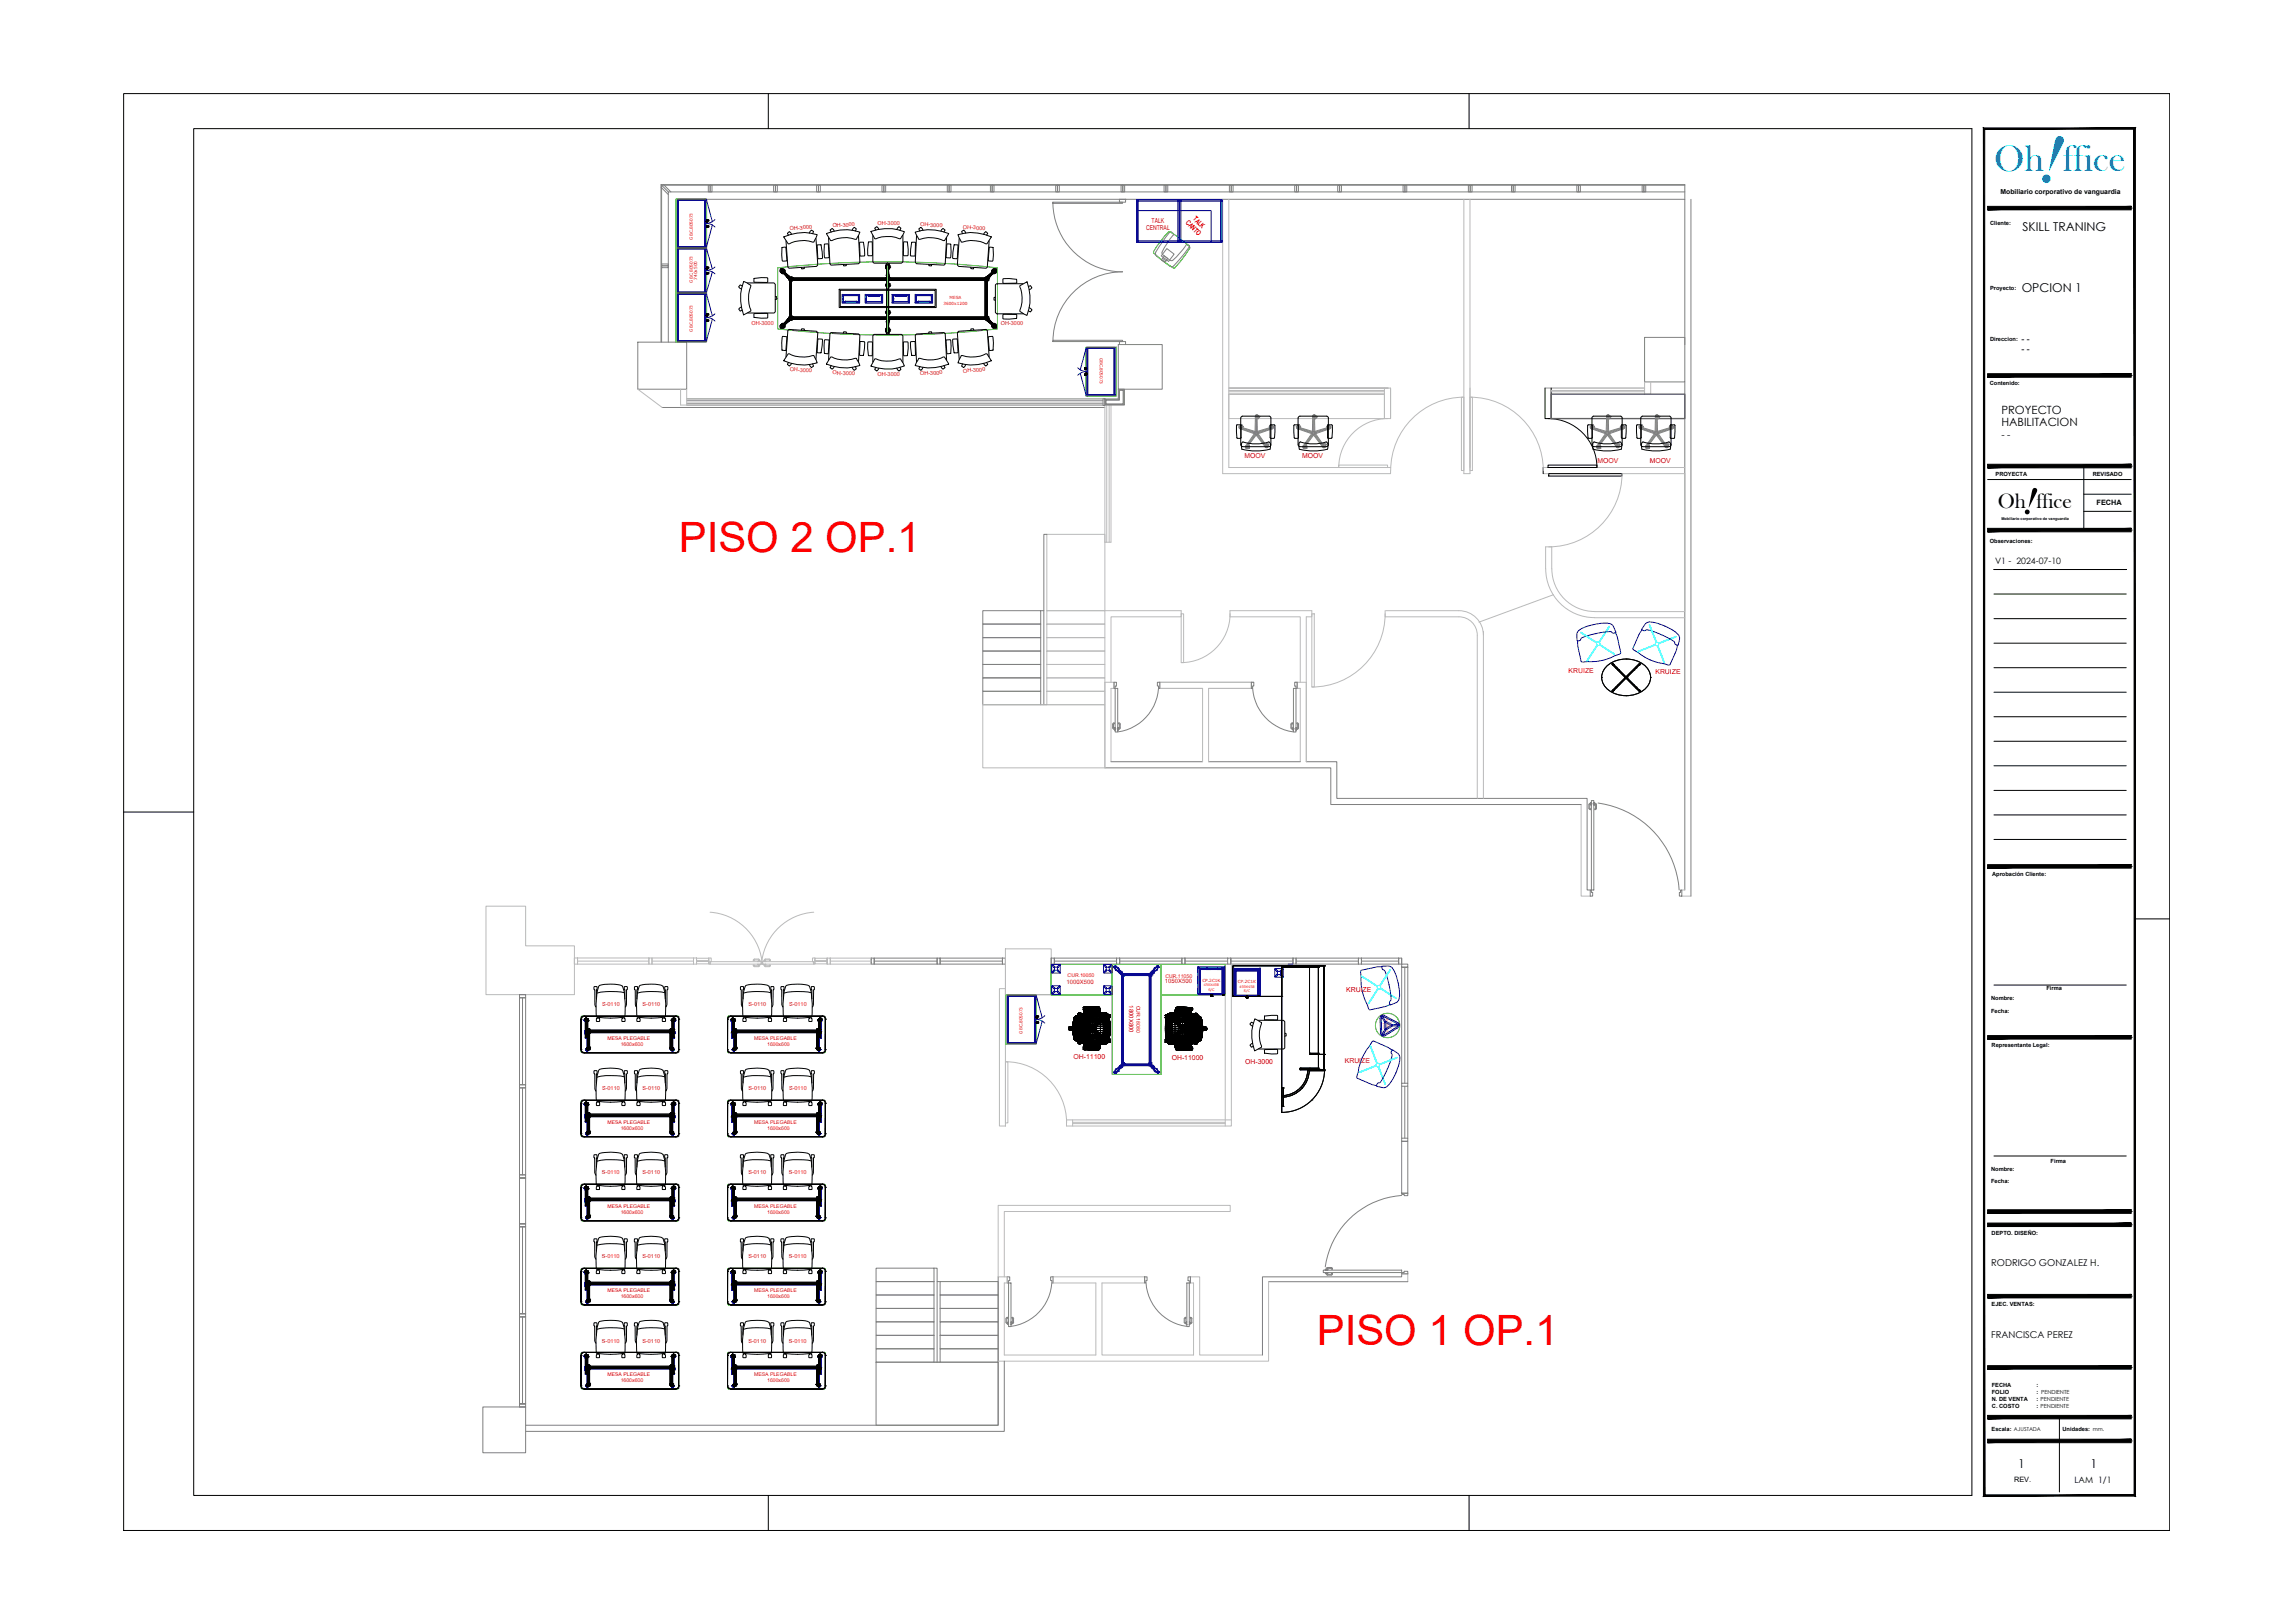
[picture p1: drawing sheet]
<svg xmlns="http://www.w3.org/2000/svg" width="420mm" height="297mm" viewBox="0 0 420 297" stroke-linecap="round" stroke-linejoin="round" font-family="sans-serif">
<defs><g id="words">
<text font-size="13.2" fill="#007fff" x="372.9" y="32.8" transform="rotate(19 372.9 32.8)">!</text>
<g font-size="7.7" fill="#f00">
<text x="124.3" y="101">PISO 2 OP.1</text>
<text x="241.1" y="246.2">PISO 1 OP.1</text>
</g>
<text font-size="7.4" x="370.1" y="93.8" transform="rotate(19 370.1 93.8)">!</text>
<text font-size="6.9" fill="#007fff" x="365.1" y="31.3">Oh ffice</text>
<text font-size="3.9" x="365.7" y="92.9">Oh ffice</text>
<g font-size="2.2">
<text x="370.3" y="42.2">SKILL TRANING</text>
<text x="370.1" y="53.5">OPCION 1</text>
<text x="369.5" y="268.7">1</text>
<text x="382.7" y="268.6">1</text>
</g>
<g font-size="2.1">
<text x="366.4" y="75.8">PROYECTO</text>
<text x="366.4" y="78">HABILITACION</text>
</g>
<text font-size="1.8" x="366.4" y="80.2">- -</text>
<g font-size="1.7">
<text x="364.5" y="231.7">RODRIGO GONZALEZ H.</text>
<text x="364.5" y="244.8">FRANCISCA PEREZ</text>
</g>
<g font-size="1.6">
<text x="370.1" y="62.5">- -</text>
<text x="370.1" y="64.5">- -</text>
<text x="365.3" y="103.2">V1 - 2024-07-10</text>
<text x="379.8" y="271.5">LAM 1/1</text>
</g>
<g font-size="1.3">
<text x="366.3" y="35.4">Mobiliario corporativo de vanguardia</text>
<text x="383.8" y="92.5">FECHA</text>
<text x="368.7" y="271.3">REV.</text>
</g>
<g font-size="1.3" fill="#f00">
<text x="227.8" y="83.9">MOOV</text>
<text x="238.4" y="83.9">MOOV</text>
<text x="292.4" y="84.7">MOOV</text>
<text x="302.1" y="84.7">MOOV</text>
<text x="287.2" y="123.3">KRUIZE</text>
<text x="303.1" y="123.3">KRUIZE</text>
<text x="246.5" y="181.6">KRUIZE</text>
<text x="196.5" y="193.8">OH-11100</text>
<text x="214.5" y="194">OH-11000</text>
<text x="228" y="194.7">OH-3000</text>
<text x="246.2" y="194.5">KRUIZE</text>
</g>
<g font-size="1.2" fill="#f00">
<text x="210.8" y="40.8">TALK</text>
<text x="217.1" y="40.8" transform="rotate(45 217.1 40.8)">CANTO</text>
<text x="218.4" y="40.1" transform="rotate(45 218.4 40.1)">TALK</text>
<text x="209.8" y="42.2">CENTRAL</text>
</g>
<g font-size="1.1" fill="#f00">
<text x="213.3" y="179.9">1050X500</text>
<text x="195.3" y="180">1000X500</text>
<text x="206.7" y="184" transform="rotate(90 206.7 184)">1800X800</text>
</g>
<g font-size="1" fill="#f00">
<text x="152.4" y="41.6" transform="rotate(-3 152.4 41.6)">OH-3000</text>
<text x="160.7" y="41.3">OH-3000</text>
<text x="168.5" y="41.4" transform="rotate(3 168.5 41.4)">OH-3000</text>
<text x="176.3" y="41.9" transform="rotate(4 176.3 41.9)">OH-3000</text>
<text x="144.6" y="42.1" transform="rotate(-4 144.6 42.1)">OH-3000</text>
<text x="137.6" y="59.5">OH-3000</text>
<text x="183.2" y="59.5">OH-3000</text>
<text x="144.6" y="67.9" transform="rotate(4 144.6 67.9)">OH-3000</text>
<text x="152.4" y="68.5" transform="rotate(3 152.4 68.5)">OH-3000</text>
<text x="160.7" y="68.8">OH-3000</text>
<text x="168.5" y="68.7" transform="rotate(-3 168.5 68.7)">OH-3000</text>
<text x="176.3" y="68.2" transform="rotate(-4 176.3 68.2)">OH-3000</text>
<text x="110.2" y="184.2">S-0110</text>
<text x="117.6" y="184.2">S-0110</text>
<text x="137" y="184.2">S-0110</text>
<text x="144.4" y="184.2">S-0110</text>
<text x="110.2" y="199.6">S-0110</text>
<text x="117.6" y="199.6">S-0110</text>
<text x="137" y="199.6">S-0110</text>
<text x="144.4" y="199.6">S-0110</text>
<text x="110.2" y="215">S-0110</text>
<text x="117.6" y="215">S-0110</text>
<text x="137" y="215">S-0110</text>
<text x="144.4" y="215">S-0110</text>
<text x="110.2" y="230.3">S-0110</text>
<text x="117.6" y="230.3">S-0110</text>
<text x="137" y="230.3">S-0110</text>
<text x="144.4" y="230.3">S-0110</text>
<text x="110.2" y="245.7">S-0110</text>
<text x="117.6" y="245.7">S-0110</text>
<text x="137" y="245.7">S-0110</text>
<text x="144.4" y="245.7">S-0110</text>
</g>
<g font-size="1">
<text x="364.3" y="41.2">Cliente:</text>
<text x="364.3" y="53.1">Proyecto:</text>
<text x="364.3" y="62.4">Direccion:</text>
<text x="364.3" y="70.5">Contenido:</text>
<text x="365.3" y="87">PROYECTA</text>
<text x="383.1" y="87">REVISADO</text>
<text x="364.3" y="99.4">Observaciones:</text>
<text x="364.7" y="160.4">Aprobación Cliente:</text>
<text x="364.5" y="183.1">Nombre:</text>
<text x="364.5" y="185.4">Fecha:</text>
<text x="374.7" y="181.2">Firma</text>
<text x="364.6" y="191.7">Representante Legal:</text>
<text x="364.5" y="214.4">Nombre:</text>
<text x="375.4" y="212.8">Firma</text>
<text x="364.5" y="216.5">Fecha:</text>
<text x="364.6" y="226">DEPTO. DISEÑO:</text>
<text x="364.6" y="239">EJEC. VENTAS:</text>
<text x="364.6" y="253.9">FECHA</text>
<text x="364.6" y="255.1">FOLIO</text>
<text x="364.6" y="256.4">N. DE VENTA</text>
<text x="364.7" y="257.6">C. COSTO</text>
<text x="372.8" y="253.9">:</text>
<text x="372.8" y="255.1">: PENDIENTE</text>
<text x="372.8" y="256.4">: PENDIENTE</text>
<text x="372.8" y="257.6">: PENDIENTE</text>
<text x="364.6" y="261.8">Escala: AJUSTADA</text>
<text x="377.6" y="261.8">Unidades: mm.</text>
</g>
<g font-size=".9" fill="#f00">
<text x="195.5" y="178.9">CUR.10050</text>
<text x="213.4" y="178.9">CUR.11050</text>
<text x="208.1" y="184.1" transform="rotate(90 208.1 184.1)">CUR.18080</text>
<text x="111.2" y="190.4">MESA PLEGABLE</text>
<text x="113.6" y="191.5">1600x600</text>
<text x="138.1" y="190.4">MESA PLEGABLE</text>
<text x="140.5" y="191.5">1600x600</text>
<text x="111.2" y="205.7">MESA PLEGABLE</text>
<text x="113.6" y="206.9">1600x600</text>
<text x="138.1" y="205.7">MESA PLEGABLE</text>
<text x="140.5" y="206.9">1600x600</text>
<text x="111.2" y="221.1">MESA PLEGABLE</text>
<text x="138.1" y="221.1">MESA PLEGABLE</text>
<text x="113.6" y="222.3">1600x600</text>
<text x="140.5" y="222.3">1600x600</text>
<text x="111.2" y="236.5">MESA PLEGABLE</text>
<text x="113.6" y="237.6">1600x600</text>
<text x="138.1" y="236.5">MESA PLEGABLE</text>
<text x="140.5" y="237.6">1600x600</text>
<text x="111.2" y="251.9">MESA PLEGABLE</text>
<text x="138.1" y="251.9">MESA PLEGABLE</text>
<text x="113.6" y="253">1600x600</text>
<text x="140.5" y="253">1600x600</text>
</g>
<g font-size=".8" fill="#f00">
<text x="126.8" y="43.8" transform="rotate(-90 126.8 43.8)">GBC.805073</text>
<text x="126.8" y="51.7" transform="rotate(-90 126.8 51.7)">GBC.805073</text>
<text x="127.6" y="51.2" transform="rotate(-90 127.6 51.2)">740x500</text>
<text x="172.7" y="55.8">3600x1200</text>
<text x="173.8" y="54.7">MESA</text>
<text x="126.8" y="60.7" transform="rotate(-90 126.8 60.7)">GBC.805073</text>
<text x="201.4" y="65.4" transform="rotate(90 201.4 65.4)">GBC.805073</text>
<text x="220.1" y="179.7">CP.2C1K</text>
<text x="226.6" y="179.9">CP.2C1K</text>
<text x="187.2" y="189.2" transform="rotate(-90 187.2 189.2)">GBC.805073</text>
</g>
<text font-size=".7" x="366.4" y="95.2">Mobiliario corporativo de vanguardia</text>
<g font-size=".6" fill="#f00">
<text x="220.4" y="180.5">450X458</text>
<text x="221.2" y="181.3">S/C</text>
<text x="226.9" y="180.8">450X458</text>
<text x="227.7" y="181.6">S/C</text>
</g>
<g font-size=".5" fill="#f00">
<text x="253.6" y="188.4" transform="rotate(-92 253.6 188.4)">TRINITI</text>
<text x="254.2" y="189.3" transform="rotate(-92 254.2 189.3)">400 DIAMETRO</text>
<text x="254.8" y="188.3" transform="rotate(-93 254.8 188.3)">39802</text>
</g>
</g></defs>
<!-- layer: ALUMINIO -->
<g fill="none" stroke="#bababa" stroke-width=".18">
<path d="M223.8 36.5v50.2h30.8v-.6M225 36.5v49.1h29.6M268 36.5v50.2h1.1v-50.2M116.8 71.2l4.4 3.4M124.6 71.2v2.9h1.1v-2.9M202.3 74.1v25.1h1.1v-25.1M202.6 74.1v25.1M203.1 74.1v25.1M225 72.1h28.5v4.5h-28.5zM225 71.5h28.5M225 71.7h28.5M253.5 71v5.6h1.1v-5.6"/>
<path d="M253.5 72.1h-28.5h28.5M254 76.6a8.9 8.9 0 0 0-8.9 9M254.1 71h-29.1h29.6v5.6M267.6 72.7h.4v13.4h-.4zM268 72.7a13.4 13.4 0 0 0-13.4 13.4M269.1 71v14.6M269.1 72.7h.5v13.4h-.5zM269.1 72.7a13.4 13.4 0 0 1 13.4 13.4M282.9 71h18.2M284 71.5h17.1M284 71.7h17.1M301.1 69.9v2.2"/>
<path d="M302.2 69.9v2.2h-18.2M191.7 97.8h10.6v14h-10.6zM245.1 85.1h8.9v.5h-8.9zM282.5 86.7h25.9v25.2h-16.5M282.5 85.6h25.9M297 86.7a13.4 13.4 0 0 1-13.5 13.4M191.7 111.8h10.6v2.4h-10.6zM191.7 114.2h10.6v2.5h-10.6zM191.7 116.7h10.6v2.5h-10.6zM191.7 119.2h10.6v2.4h-10.6zM202.3 111.8h13.9v1.1h-12.8v12M216.2 112.3h.5v9h-.5z"/>
<path d="M225.2 112.3a8.9 8.9 0 0 1-8.9 9M240.2 112.3h.4v13.4h-.4zM253.6 111.8v1.1h13.5a3.4 3.4 0 0 1 3.4 3.3v29.9M253.6 112.3a13.4 13.4 0 0 1-13.4 13.4M253.7 111.8h13.4a4.5 4.5 0 0 1 4.5 4.4M271.6 115.6v30.5M283 104.1v-4h1.1v4M283 104.1a8.9 8.9 0 0 0 8.9 8.9l16.5 .1M284.1 104.1a7.8 7.8 0 0 0 7.8 7.8M284.4 108.8l-13.6 5.1M179.9 129h22.4v11.5h-22.4zM191.7 121.6h10.6v2.5h-10.6z"/>
<path d="M191.7 124.1h10.6v2.4h-10.6zM191.7 126.5h10.6v2.5h-10.6zM203.4 139.4v-13.4h.5v-1.1h-1.6v15.6M229.1 124.9v1.1M229.3 126h-8v13.4M229.5 124.9h-17.2v1.1h7.9v13.4M236.8 126h1.2v13.4M237 124.9h2.1M237.5 124.9v1.1h.5M238 124.9v-12h-12.8v-1.1h15v1.1h-1.1v26.5M289.5 147.2v16.8h1.6M105.2 175.3h.5v1.2h-.5z"/>
<path d="M105.2 175.3v1.2M105.7 175.3v1.2h13.1v-1.2M105.7 175.9h13.1M105.7 175.3h13.1M118.8 175.3h.6v1.2h-.6zM119.4 175.9h7.6M119.4 175.3h7.6v1.2h-7.6zM127 175.3h.5v1.2h-.5zM127.5 175.8h2.3v.1h-2.3zM127.5 175.4h2.3v1h-2.3zM127.5 175.3v1.2M129.8 175.3h.4v.7h-.2v.5h-.2z"/>
<path d="M129.8 175.8v.1M130 176h9.6v.5h-9.6zM130 167a10.3 10.3 0 0 1 9.5 8.8 10.3 10.3 0 0 1 9.5-8.8M138.8 175.9h.4h-.4M138.8 176.5h.4h-.4M138.8 175.9v.1M138.8 176.5h.1M138.8 175.9h.4M138.8 176.5h.4M138.8 175.5h-.7l-.2 .3 .3-.1h.6M138.8 176.7h-.6l-.3-.1 .2 .3h.7M138.8 175.5l.2 .1 .1 .3h-.2l-.1-.2"/>
<path d="M138.8 176.7l.1-.2h.2l-.1 .3-.2 .1M138.9 175.9h.1M138.9 176.5h.1M139 175.9h.1M139 176.5h.1M139.4 176h9.6v.5h-9.6zM139.7 175.9v.1M139.7 176.5h.1M139.7 175.9h.5M139.7 176.5h.5M139.9 176.7v-.2h.1l.1 .2h.7M139.9 176.7l.2 .2h.7"/>
<path d="M139.9 175.9h.1M139.9 176.5h.1M140 175.9h.1M140 176.5h.1M140.2 175.9v.1M140.2 176.5h.1M140.2 175.9h-.5h.5M140.2 176.5h-.5h.5M140.8 175.5h-.7l-.2 .3M140.8 175.7h-.7l-.1 .2h-.1v-.1M140.8 175.5l.2 .1v.2l-.2-.1M140.8 176.7l.2-.1v.2l-.2 .1"/>
<path d="M148.7 175.3h.5v1.2h-.2v-.5h-.3zM149.2 175.8h2.2v.1h-2.2zM149.2 175.4h2.2v1h-2.2zM149.2 175.8v.1M151.4 175.4h.6v1.1h-.6zM151.4 175.3v1.2M152 175.9h7.5M152 175.4h7.5M152 175.4v1.1h7.5M184.1 173.7h8.4v8.3h-8.4zM184.1 176.5v5.5M224.3 176.5v29.6"/>
<path d="M225.4 176.5v29.6h-30.2v-1.1h30.2M307.9 162.9h.5M307.9 164h1.7M95.1 182h-6.1v-16.2h7.2v7.3h9v8.9h-9M183 180.9h1.1v25.2h-1.1zM184.1 194.3h.4v11.2h-.4zM184.1 194.3a11.2 11.2 0 0 1 11.2 11.2M196.4 205v1.1M196.4 205.4h27.9M196.4 205.6h27.9M183.9 233.7v-12h41.3v-1.1h-42.5v13.1h1.7v1.1h-.5v13.2h16.7v-13.2h-7.8v-1.1h16.8v1.1h-7.9v13.2h16.8v-13.2h-.6v-1.1h1.7v14.3h11.5M232.2 234.6v14.5h-49.5"/>
<path d="M256.6 233.1h1.1v1.5"/>
</g>
<!-- layer: ARQ -->
<g fill="none" stroke="#808080" stroke-width=".18">
<path d="M121 33.8l1.4 1.3M121 34.3l1.4 1.3M121.5 33.8l1.3 1.3M129.7 33.9h.3v1.2h-.3zM130 33.9h.4v1.2h-.4zM141.6 33.9h.4v1.2h-.4zM142 33.9h.3v1.2h-.3zM149.5 33.9h.3v1.2h-.3zM149.8 33.9h.4v1.2h-.4zM161.5 33.9h.3v1.2h-.3zM161.8 33.9h.3v1.2h-.3zM173.4 33.9h.4v1.2h-.4z"/>
<path d="M173.8 33.9h.3v1.2h-.3zM181.3 33.9h.3v1.2h-.3zM181.6 33.9h.4v1.2h-.4zM192.8 37v.2h12.7v-.2h-12.7a12.8 12.8 0 0 0 12.7 12.7 12.8 12.8 0 0 0-12.7 12.8M193.3 33.9h.3v1.2h-.3zM193.6 33.9h.3v1.2h-.3zM204.9 36.5v.5h1.2v-.5M205 36.5h1.1M205.2 33.9h.4v1.2h-.4zM205.6 33.9h.3v1.2h-.3zM213.1 33.9h.4v1.2h-.4zM213.5 33.9h.3v1.2h-.3z"/>
<path d="M225.1 33.9h.3v1.2h-.3zM225.4 33.9h.3v1.2h-.3zM237 33.9h.4v1.2h-.4zM237.4 33.9h.3v1.2h-.3zM244.9 33.9h.3v1.2h-.3zM245.2 33.9h.4v1.2h-.4zM256.9 33.9h.3v1.2h-.3zM257.2 33.9h.3v1.2h-.3zM268.8 33.9h.4v1.2h-.4zM269.2 33.9h.3v1.2h-.3zM276.7 33.9h.3v1.2h-.3zM277 33.9h.4v1.2h-.4z"/>
<path d="M288.7 33.9h.3v1.2h-.3zM289 33.9h.3v1.2h-.3zM300.6 33.9h.4v1.2h-.4zM301 33.9h.3v1.2h-.3zM308.4 35.1h-186v27.5M308.4 33.9h-187.3v28.7M308.4 36.5v-2.7h-187.4v28.8M309.6 36.5v127.5M121.1 48.3h1.3v.3h-1.3zM121.1 48.6h1.3v.4h-1.3zM116.8 62.6h8.9v8.6h-8.9zM121.2 74.6h81.1"/>
<path d="M123.7 62.6v-26.1h184.7v26.6M125.7 73h76.2M125.7 73.3h76.2M125.7 73.8h76.2M125.7 74.1h76.2M192.8 62.3h12.7v.2h-12.7zM201.9 73h.4v1.2h-.4zM202.3 73h2.4v-1.8h1.2v2.9h-3.6zM202.4 73.1h2.4v-1.8h.9v2.7h-3.3zM202.5 73.2h2.4v-1.8h.7v2.5h-3.1zM204.7 63.1h8.1v8.1h-8.1zM204.9 63.1v-.6h1.2v.6"/>
<path d="M301.1 61.8h7.3v8.1h-7.3zM308.4 69.9v93M191.7 97.8h-.6v31.2M179.9 111.8h10.6v2.4h-10.6zM179.9 114.2h10.6v2.5h-10.6zM179.9 116.7h10.6v2.5h-10.6zM179.9 119.2h10.6v2.4h-10.6zM190.5 111.8h.6M179.9 121.6h10.6v2.5h-10.6zM179.9 124.1h10.6v2.4h-10.6zM179.9 126.5h10.6v2.5h-10.6zM190.5 129h1.2"/>
<path d="M203.4 139.4h16.8M221.3 139.4h16.7M239.1 139.4h5.6v6.7h45.9v16.8h.5M202.3 140.5h41.3v6.7h45.9M159.5 175.4h.5v1.1h-.5zM159.5 175.4v1.1M160 175.9h11.6M160 175.4h11.6v1.1h-11.6zM171.6 175.4h.5v1.1h-.5zM172.1 175.4v1.1h11.4v-1.1M172.1 175.9h11.4M172.1 175.4h11.4"/>
<path d="M183.5 175.4h.6v1.1h-.6zM184.1 175.4v1.1M192.5 175.4v6.6h-8.4M192.5 175.4h.5v1.1h-.5zM193 175.9h11.4M193 175.4h11.4v1.1h-11.4zM204.4 175.4h.6v1.1h-.6zM205 175.9h11.4M205 175.4h11.4v1.1h-11.4zM216.4 175.4h.5v1.1h-.5zM216.9 175.9h7.9M216.9 175.4h7.9"/>
<path d="M216.9 175.4v1.1h7.9M224.8 175.4h.5v1.1h-.5zM225.3 175.9h11.4M225.3 175.4h11.4v1.1h-11.4zM236.7 175.4h.6v1.1h-.6zM237.3 175.9h11.4M237.3 175.4h11.4v1.1h-11.4zM248.7 175.4h.5v1.1h-.5zM249.2 175.9h6.9M249.2 175.4h6.9M249.2 175.4v1.1h6.9v-1.1M256.1 175.4h.5v1.1h-.5z"/>
<path d="M256.6 175.4v1.1M257.2 177v21.3M95.1 182h1.1v.6h-1.1zM95.1 198.5h1.1v.6h-1.1zM95.1 182h1.1M95.1 182.6h1.1v15.9h-1.1zM95.1 199.1h1.1v15.9h-1.1zM95.7 182.6v15.9M95.7 199.1v15.9M256.6 198.3v-21.8h1.1v.5h-1.1h1.1v21.3M256.6 198.3h1.1v.5h-1.1zM256.6 198.8v9.5"/>
<path d="M257.2 198.8v9.5M257.7 198.8v9.5M95.1 215h1.1v.6h-1.1zM95.1 215.6h1.1v8.4h-1.1zM95.1 215.6h1.1M256.6 208.3h1.1v.6h-1.1zM256.6 208.9h1.1v9.5h-1.1zM95.1 224h1.1v.5h-1.1zM95.1 224h1.1M95.1 224.5h1.1v15.9h-1.1zM95.7 224.5v15.9M160.4 232.1h10.6v2.5h-10.6z"/>
<path d="M160.4 234.6h10.6v2.4h-10.6zM160.4 237h10.6v2.5h-10.6zM160.4 239.5h10.6v2.4h-10.6zM171 232.1h.6v17.2M171.6 234.6h.5M172.1 234.6h10.6v2.4h-10.6zM172.1 237h10.6v2.5h-10.6zM172.1 239.5h10.6v2.4h-10.6zM182.7 233.7v27.1h-86.5M232.2 234.6h25.5M256.6 233.1v.6h-25.5v14.3M88.4 257.5h7.8v8.4h-7.8z"/>
<path d="M95.1 256.9h1.1v.6h-1.1zM95.1 240.4h1.1v.6h-1.1zM95.1 241h1.1v15.9h-1.1zM95.7 241v15.9M160.4 241.9h10.6v2.5h-10.6zM160.4 244.4h10.6v2.5h-10.6zM160.4 246.9h10.6v2.4h-10.6zM160.4 249.3h22.3v11.5h-22.3zM171 249.3h1.1M172.1 241.9h10.6v2.5h-10.6zM172.1 244.4h10.6v2.5h-10.6zM172.1 246.9h10.6v2.4h-10.6z"/>
<path d="M183.9 249.1v12.9h-87.7"/>
</g>
<!-- layer: PUERTAS -->
<g fill="none" stroke="#808080" stroke-width=".18">
<path d="M203.7 132.5v.7M203.7 133.2l.1 .2 .3 .1M203.9 132.5v.7M203.9 133.2l.2 .1v.2M203.9 132.5l.1-.2-.3 .2M203.9 124.9h.5v.6h-.2v.5h-.3zM204.1 133.4h.1M204.1 133.3h.1M204.1 133.1v.5M204.2 133.2l-.1 .4M204.2 133.1l-.1 .5M204.2 126h.4v8h-.4z"/>
<path d="M204.6 133.2l.1 .4M204.6 133.6h.1M204.6 133.1h.1M204.7 133.1v.5v-.5M204.7 133.4h.1M204.7 133.3h.1M204.7 133.5h.1M204.8 132.3v.2M204.8 133.3h-.1v.2M204.8 132.3l.3 .2v.7l-.3 .3M204.8 132.5v.8M211.9 124.9h.4v1.1h-.2v-.5h-.2z"/>
<path d="M212.1 126a8.7 8.7 0 0 1-7.4 7.9M229.1 124.9h.4v.6h-.2v.5h-.2zM229.3 126a8.7 8.7 0 0 0 7.5 7.9M236.5 132.5v.7M236.5 132.5l.2-.2-.4 .2 .1 .7v.2l.3 .1M236.5 133.2l.2 .1v.2M236.7 133.4h.1M236.7 133.3h.1M236.8 133.1v.5M236.8 133.2v.4M236.8 133.1l-.1 .5M236.8 126h.5v8h-.5z"/>
<path d="M237 124.9h.5v1.1h-.2v-.5h-.3zM237.3 133.2v.4M237.3 133.1h.1M237.3 133.1v.5zM237.3 133.3l.3-.1v-.7l-.2-.2h.2l.1 .2v.7v.2l-.4 .1M237.3 133.4h.1M237.3 133.3h.1M290.9 147.3v.6M290.9 147.3l.1-.2 .3-.1v.2l-.2 .1M290.9 147.9l.2 .3M291 147.3v.6M291.1 147.9l.1 .1-.1 .2"/>
<path d="M291.3 146.9v.4M291.3 147.3v-.4v.4M291.3 147.1h.1M291.3 147.2h.1M291.3 147.3h.1M291.3 146.5h.5v16.4h-.5zM291.8 147.3h.1M291.9 146.9v.4M291.9 147.3v-.4v.4M291.9 147.1h.1M291.9 147.2h.1M292 148v.2"/>
<path d="M292 147h-.1v.2h.1M292 147l.3 .3M292 147.2l.1 .1M292.1 147.3l-.1 .7M292.3 147.3v.7l-.3 .2M292.6 147a17.2 17.2 0 0 1 14.8 15.9M291.1 162.9h.2v.4h.3v.7h-.5zM307.7 162.9h.2v1.1h-.4v-.7h.2zM256.6 218.8a15.2 15.2 0 0 0-14 13.1M256.6 218.4h1.1v.4h-.6v-.2h-.5zM184.4 233.7h.5v.7h-.3v.4h-.2zM184.6 234.8h.5v8h-.5z"/>
<path d="M192.3 233.7h.5v1.1h-.2v-.4h-.3zM192.6 234.8a8.6 8.6 0 0 1-7.5 7.9M209.6 233.7h.4v.7h-.2v.4h-.2zM209.8 234.8a8.6 8.6 0 0 0 7.4 7.9M217.3 234.8h.4v8h-.4zM217.5 233.7h.4v1.1h-.2v-.4h-.2zM242.3 232.5h14.3v.4h-14.3zM242.6 232.4l.5 .1M242.8 233.1v-.1h.1l.1 .2M242.8 232.2l.2-.2h.7h.2l.1 .3h-.2l-.1-.2h-.7l-.1 .3h-.1v-.2M242.8 233.1l.2 .3h.7l.2-.1 .1-.2-.3 .1M242.8 232.4h.1"/>
<path d="M242.8 233h.1M242.9 232.4h.1M242.9 233h.1M243 233.2h.7M243.1 232.9l-.5 .1M243.1 232.4h-.5h.5M243.1 233h-.5h.5M243.1 232.4v.1M243.1 232.9v.1M256.6 232.9h.5v-.2h.6v.4h-1.1zM184.3 241.3v.7M184.3 241.3l.2-.2-.3 .2v.7l.2 .3"/>
<path d="M184.3 242l.1 .1M184.4 242.1h.2v.2h-.2M184.6 242.2h.1M184.6 242.4h.1M184.6 241.9h.1M184.6 242v.4M185.1 242.4h.1M185.1 242v.4M185.1 241.9h.1M185.2 241.9v.5v-.5M185.2 242.2h.1M185.2 242.3h.1"/>
<path d="M185.2 242.1h.1M185.4 241.3v.7M185.4 242l-.1 .1M185.4 241.3h-.2v-.2l.3 .1 .1 .1M185.6 241.3v.7M185.6 242l-.3 .3M217 241.3v.7M217 242l.1 .1M217.1 241.1v.2M217.1 242.1h.1v.2h-.1M217.1 241.1l-.3 .2v.7l.3 .3M217.1 241.3h-.1"/>
<path d="M217.2 242.2h.1M217.2 242.4h.1M217.2 241.9h.1M217.3 242v.4M217.7 242.4h.1M217.7 241.9h.1M217.7 242l.1 .4M217.8 242.4h.1M217.8 241.9v.5v-.5M217.8 242.2h.1M217.8 242.3h.2M217.8 242.1h.2"/>
<path d="M218.2 241.3v.7M218.2 242l-.2 .3M218.2 241.3l-.1-.1-.2-.1v.2h.1v.8"/>
</g>
<!-- layer: MAMPARA -->
<path d="M235.8 176.5h.8" fill="none" stroke="#00f" stroke-width=".18"/>
<!-- layer: 0H_2D -->
<g fill="none" stroke="#2eb800" stroke-width=".19">
<path d="M123.8 36.4h5.6v9h-5.6zM123.8 45.4h5.6v8.2h-5.6zM123.8 53.6h5.6v9h-5.6zM198.8 63.5h5.6v9h-5.6zM192.4 176.5h11.2v5.6h-11.2zM203.6 176.5h8.9v20.1h-8.9zM212.5 176.5h11.8v5.6h-11.8zM106.4 186.2v6.3M106.4 186.2l.2-.2h17.4l.3 .2v6.3l-.2 .2h-17.5l-.2-.3M133.3 186h17.6l.2 .2v6.2l-.2 .3h-17.5l-.2-.2zM184.2 182.1h5.5v9h-5.5zM106.4 201.6v6.2"/>
<path d="M106.4 217v6.2M106.4 217l.2-.3h17.4l.3 .3v6.2l-.2 .2h-17.5l-.2-.2M106.6 201.4h17.4M106.6 201.3l-.2 .3M124.1 201.3l.2 .3v6.2l-.3 .3h-17.4l-.2-.3M133.3 216.8l17.6-.1 .2 .3v6.2l-.2 .2h-17.5l-.2-.2zM133.4 201.4h17.5M133.4 201.3l-.2 .3v6.2l.2 .3h17.5l.2-.3v-6.2l-.2-.3M106.4 232.4v6.2M106.4 232.3l.2-.2h17.4l.3 .2M124.3 232.4v6.2l-.3 .2h-17.4l-.2-.2M133.2 232.3l.2-.2h17.5l.2 .2"/>
<path d="M133.2 232.4v6.2l.2 .2h17.5l.2-.2v-6.2M106.4 247.7v6.3M106.6 247.5h17.4M106.6 247.5l-.2 .2M124.1 247.5l.2 .2v6.3l-.3 .2h-17.4l-.2-.2M133.4 247.5h17.5M133.4 247.5l-.2 .2v6.3l.2 .2h17.5l.2-.2v-6.3l-.2-.2"/>
</g>
<g fill="none" stroke="#00f" stroke-width=".18">
<path d="M124 36.5h5.1v.1h-5.1zM124 36.6h.2v8.5h-.2zM124.2 36.6h4.8v8.5h-4.8zM129.1 36.5h.2v4.4h-.2zM129.3 36.5l1.1 4.1M208.1 36.5h7.8v7.9h-7.8zM208.1 38.6h7.8v5.8h-7.8zM208.2 36.6h.2v.2h-.2zM208.2 36.8h.2v7.3h-.2zM208.4 36.6h7.2v.2h-7.2zM215.6 36.6h.3v.2h-.3zM215.6 36.8h.3v7.3h-.3z"/>
<path d="M215.9 36.5h7.8v7.9h-7.8zM215.9 38.6h5.8v5.8h-5.8zM216 36.6h.2v.2h-.2zM216 36.8h.2v7.3h-.2zM216.2 36.6h7.3v.2h-7.3zM223.5 36.6h.2v.2h-.2zM223.5 36.8h.2v7.3h-.2zM124 53.4h5.1v.2h-5.1zM124 45.4h5.1v.2h-5.1zM124 53.7h5.1v.2h-5.1zM124 45.1h5.1v.2h-5.1zM124 45.6h.2v7.8h-.2z"/>
<path d="M124 53.9h.2v8.5h-.2zM124.2 45.6h4.8v7.8h-4.8zM124.2 53.9h4.8v8.5h-4.8zM129.1 49.5h.2v4.1h-.2zM129.1 45.4h.2v4.1h-.2zM129.1 58.1h.2v4.4h-.2zM129.1 53.7h.2v4.4h-.2zM129.1 40.9h.2v4.4h-.2zM129.3 48.9h.3v.2h-.3zM129.3 49.9h.3v.2h-.3zM129.3 57.5h.3v.2h-.3zM129.3 58.5h.3v.2h-.3z"/>
<path d="M129.3 40.3h.3v.2h-.3zM129.3 41.3h.3v.2h-.3zM129.3 45.5l1.1 3.7M129.3 53.7l1.1 4.1M129.4 49.5a2.24 2.24 0 0 1 1.5 .6M129.4 58.1a2.15 2.15 0 0 1 1.5 .7M129.4 40.9a2.15 2.15 0 0 1 1.5 .7M130.4 49.8l-1.1 3.7M130.4 58.4l-1.1 4M130.4 41.2l-1.1 4M130.9 48.9a2.24 2.24 0 0 1-1.5 .6M130.9 57.4a2.15 2.15 0 0 1-1.5 .7"/>
<path d="M130.9 40.2a2.15 2.15 0 0 1-1.5 .7M154.2 53.9v1.5M154.2 55.4h.1M154.2 55.5h3.1M154.2 53.9h3.1M154.4 54.1h2.8v1.2M154.4 55.3h.3M154.4 54.1v1.2M154.4 55.3h.2M154.4 54.2h.1M154.4 54.7h.1M154.4 54.6h.1"/>
<path d="M154.4 55.2v.1M154.4 55.2v-1.1h2.7l.1 1.2M154.7 55.3h2.2M154.8 55.1l-.2 .2M156.8 55.1l.4 .1M156.8 55.1h-2M157.2 54.2h.1M157.2 54.7h.1M157.2 54.6h.1M157.2 55.3h-.3M157.3 53.9v1.5M158.4 53.9v1.5"/>
<path d="M158.4 55.4h.1M158.4 55.5h3.2M158.4 53.9h3.2M158.6 54.1v1.2h2.8M158.6 54.1h.3M158.6 54.1v1.1h2.8M158.6 55.1h.1M158.6 54.7h.1M158.6 55.2h.1M158.6 54.1h.2M158.6 54.1h.1M158.8 54.1l.2 .1"/>
<path d="M158.9 54.1h2.2M158.9 54.1h.1M161 54.2h-2M161.1 54.1h.3M161.1 54.1h-2.2M161.3 54.1h.1M161.4 54.1v1.2M161.4 55.1h.1M161.4 54.7h.1M161.4 55.2h.1M161.4 54.1l-.4 .1M161.6 53.9v1.5"/>
<path d="M163.3 53.9h3.2M163.3 55.5h3.2M163.3 53.9v1.5M163.5 54.1v1.2h2.8M163.5 54.1h.3M163.5 55.2h.1M163.5 54.7h.1M163.5 55.1h.1M163.5 54.1v1.2M163.5 54.1v1.1h2.8v-1.1v1.2M163.5 54.1l.4 .1M163.6 54.1h-.1"/>
<path d="M163.8 54.1h2.2M163.8 54.1h.1M163.9 54.2h.1M166 54.2h-2.1M166 54.1h.3M166 54.1h-2.2M166.1 54.1h.2M166.1 54.1l-.2 .1M166.3 54.1h.1M166.3 55.1h.1M166.3 54.7h.1M166.3 55.2h.1"/>
<path d="M166.3 54.1v1.2M166.5 53.9v1.5M166.5 55.4h.1M167.5 53.9v1.5M167.5 55.4h.1M167.6 55.5h3.1M167.6 53.9h3.1M167.7 54.1h2.8v1.2M167.7 55.3h.3M167.7 54.1v1.2M167.7 54.2h.1M167.7 54.7h.1"/>
<path d="M167.7 54.6h.1M167.8 55.2v.1M167.8 55.2v-1.1h2.7v1.1M168 55.3h2.3M168.1 55.1l-.4 .2M170.2 55.1h-2.1M170.2 55.1l.3 .2M170.5 55.2v.1M170.5 54.2h.1M170.5 54.7h.1M170.5 54.6h.1M170.5 55.3h-.2"/>
<path d="M170.5 54.1v1.2M170.7 53.9h.1M170.7 55.4h.1M170.7 53.9v1.5M208.2 44.1h.2v.2h-.2zM208.4 44.1h7.2v.2h-7.2zM215.6 44.1h.3v.2h-.3zM216 44.1h.2v.2h-.2zM216.2 44.1h7.3v.2h-7.3zM223.5 44.1h.2v.2h-.2zM124 62.4h5.1v.2h-5.1zM197.3 67.3a2.15 2.15 0 0 0 1.6 .7"/>
<path d="M197.8 68.3l1 4.1M198.6 68.4h.3v.3h-.3zM198.6 67.4h.3v.2h-.3zM198.8 63.7l-1 4M198.9 68a2.15 2.15 0 0 0-1.6 .7M198.9 63.6h.2v4.4h-.2zM198.9 68h.2v4.4h-.2zM199.1 63.6h5.1v.2h-5.1zM199.1 72.3h5.1v.2h-5.1zM199.2 63.8h4.7v8.5h-4.7zM203.9 63.8h.3v8.5h-.3zM292.1 116l2.1-.4a1.45 1.45 0 0 1 1.2 .3l.5-.2-.5-1a1.67 1.67 0 0 0-1.9-.6l-1.9 .2a4.8 4.8 0 0 0-2.8 1.4l-.1 .4v1.2l.5-.1 .2-.3a6.5 6.5 0 0 1 2.8-.9"/>
<path d="M295.7 115.8l.4 .7 .6 3a8.7 8.7 0 0 1-2.9 1.2l-1.6 .4h-2.6l-.7-2.6-.1-1.2M300.6 115.3l-.4 .6-1.3 2.8a8.3 8.3 0 0 0 2.6 1.8 9.5 9.5 0 0 0 3.2 1l1 .2 1.1-2.4 .3-1.2M301.4 114a3.6 3.6 0 0 1 3 .4l.8 .4a3.6 3.6 0 0 1 2.3 1.9l-.3 1.4-.5-.2-.1-.3a12.7 12.7 0 0 0-4.8-2.3h-.4l-.5 .1-.4-.2zM192.5 176.5h1.6v1.6h-1.6zM192.7 176.8l.2 .3 .2-.2M192.7 177.8l.1 .1M192.8 176.7l-.1 .1M192.8 176.7l.3 .2M192.8 176.7h.1M193 177h.6v.6h-.6zM193.1 177.6l-.2-.1-.2 .3M193.1 177.6v.1l-.3 .2"/>
<path d="M193.6 176.9l.3-.2-.2 .4M193.6 176.9v.1l.2 .1M193.7 177.6l.2 .3-.3-.2M193.8 177.5l-.2 .2M202 176.5h1.6v1.6h-1.6zM202.5 177h.6v.6h-.6zM202.6 177.6v.1l-.4 .1 .2-.3 .1 .1M202.6 176.9l-.3-.2-.1 .1 .2 .3 .1-.1M202.6 176.9v.1M203.1 176.9l.3-.2-.2 .4M203.1 176.9v.1l.1 .1M203.2 177.5l-.1 .2 .3 .2-.2-.3"/>
<path d="M203.9 177h.1M204 177.1h.1M204 177h.1M204 177l.2 .3M204 176.8a.2 .2 0 0 0-.1 .3 .2 .2 0 0 0 .2 .1M204.1 176.8h.1M204.2 176.8l.1 .1M204.2 176.8h.1M204.2 176.8h-.2v.2M204.2 176.8l.2 .2M204.4 177.5h.1M204.3 177.5h.1"/>
<path d="M204.4 177.6h.1M204.5 177.7l.5 .4M204.6 177.7l.4 .5M204.7 177.2h.1M204.6 177.6h.1M204.6 177.1h.1M204.6 177.2h.1M204.7 177.3h.1M204.7 177.2h-.1v-.1a.27 .27 0 0 0-.3 0 .27 .27 0 0 0-.1 .4l.2-.1v.2M204.8 177.2a.29 .29 0 0 1-.1 .4 .29 .29 0 0 1-.3 0M204.8 177.4l.5 .4M204.9 178h.1"/>
<path d="M205 178.2h.1M205 178.2l.2 .1M205.2 178.3l.1 .2M205.2 178.3h.1M205.2 177.8h.1M205.3 178.1v.1M205.3 178.1h.1M205.3 177.8h.1M205.3 178.5v.1M205.3 178.5h.1M205.3 177.9h.1M205.3 177.9l.4 .3"/>
<path d="M205.3 178.1l.3 .1-.3 .2zM205.4 178.1l.1 .1M205.4 178.1l-.2-.2 .1 .2M205.4 178.7h.1M205.4 178.6v.1M205.4 178.1l.2 .1-.3 .3-.7-.9 .6 .6M205.4 178.1l-.6-.6 .4 .4-.1 .2 .2 .3v-.2M205.4 178.6l.4-.4-.1 .5zM205.5 178.5v16.1h.1v-16.1l.1 16.1h-.4v-16.1h.4M205.5 178.3h.1M205.5 178.7h.1M205.5 178.7v-.2v.2"/>
<path d="M205.5 178.6h.1M205.5 178.6v.1M205.7 178.5h.1M205.7 178.2h.1M205.7 178.7h.1M205.7 178.3l.1 .1M205.8 178.4h.1M205.8 178.3h.1M205.8 178.3l-.3 .4M205.8 178.5h.1M205.9 178.3h4.3v.2h-4.3h4.3v-.3h-4.3v.3M205.9 178.5l-.2 .2h-.3"/>
<path d="M205.9 178.5h.1M205.9 178.5v-.3h-.2l-.3 .4M205.9 178.2h.1M210.2 178.2v.3l.2 .2M210.2 178.2h.1M210.2 178.2l.5 .4v.1h-.3M210.3 178.3h.1M210.3 178.2l.4 .5h-.3l-.1-.2zM210.3 178.5h.1M210.3 178.3h.1h-.1M210.3 178.3v.1M210.3 178.4h.1"/>
<path d="M210.3 178.4l.3 .2M210.4 178.5h.3v16.1h-.3v-16.1h.1v16.1h.1v-16.1M210.4 178.2h.1M210.4 178.1v.1M210.4 178.7h.1M210.4 178.5h.1M210.6 178.6h.1M210.6 178.3h.1M210.6 178.5v.1M210.7 178l-.3 .1M210.7 178h.1M210.7 178l.4 .4v.1h-.3"/>
<path d="M210.7 178.1l-.2 .1 .2 .2 .1-.3v.1M210.7 178.7h.1M210.7 178.1l.1 .1M210.8 178.5l-.1 .1M210.8 178.5h.1M210.8 177.9h.1M210.8 177.9l-.1 .1M210.8 178.1l.5-.6-.8 .7 .2 .3 .7-.9-.4 .5-.1-.2-.4 .3 .2-.1M210.8 178.2v.1M210.8 178.1h.2l-.2 .3M210.9 177.7h.1M211.1 178.2h.1"/>
<path d="M211.1 178.2l-.3 .3M211.2 178.1h.1M211.3 177.4l-.5 .5M211.3 177.4l-.5 .4M211.3 177.4v.1M211.4 177.2a.27 .27 0 0 0 0 .4 .27 .27 0 0 0 .3 0M211.4 177.2h.1M211.4 177.2h.1v-.1a.29 .29 0 0 1 .3 0 .29 .29 0 0 1 .1 .4l-.2-.1v.2M211.5 177.2h-.1M211.5 177.6l-.4 .6M211.6 177.7l-.5 .4M211.7 177.6h.1"/>
<path d="M211.7 177.5h.1M211.8 177.4l-.1 .1M211.8 177.4h.1M211.8 176.9h.1M211.9 176.8h.1M211.9 176.8l-.2 .2M211.9 176.7h.1M212 176.7l.2 .2-.1 .1M212 176.7l-.1 .1M212.1 177h.1M212.1 177l-.2 .3M212.1 177l-.1 .1"/>
<path d="M212.2 176.9l-.1-.1a.22 .22 0 0 0-.2-.1 .22 .22 0 0 0-.2 .3M212.2 177h.1M219.4 176.9l-.1 4.8M219.4 176.9l.1 .1M219.5 177.2h4.4M219.5 177v4.7M219.5 177h.1M219.6 177h4.3M219.6 177.4v4.4M219.7 177.3l-.1 .1M219.7 177.3h.2M219.8 177.4h3.8"/>
<path d="M219.8 177.4v4.3M219.9 177.3h3.7M223.6 177.3h.2M223.6 177.4h.1v4.3M223.8 177.3l.1 .1M223.9 177.4v4.4M224 177h.1M224 177.1v.1M224 177v4.7M224.1 176.9l-.1 .1M224.2 176.9v4.8M225.9 177.2l-.1 4.8"/>
<path d="M225.9 177.2l.1 .1M226 177.4h4.4M226 177.3v4.7M226.1 177.2l-.1 .1M226.1 177.2h4.3M226.1 177.7v4.4M226.2 177.6h-.1M226.2 177.6h3.9M226.3 177.7h3.8M226.3 177.7v4.3M230.1 177.6h.3M230.1 177.7h.1v4.3"/>
<path d="M230.4 177.7v4.4M230.5 177.2l.1 .1M230.6 177.3l-.1 .1M230.6 177.3v4.7M230.6 177.2v.1M230.7 177.2v4.8M233.4 177.3h1.5v1.5h-1.5zM233.7 178.3l-.1 .3 .3-.1M233.7 178.3l.2 .2M233.9 177.8h.5v.6h-.5zM233.9 177.8h-.2M233.9 177.6l-.3-.1 .1 .3"/>
<path d="M233.9 177.6v.2M234.4 178.3h.2l.1 .4-.3-.2zM234.4 177.8h.2l.1-.3-.3 .1v.2M253 176.8h1.2a1.73 1.73 0 0 1 1.3 1.5l.6 2.1a3.4 3.4 0 0 1-.3 3l-1.3 .5a.75 .75 0 0 1 .2-1 16.2 16.2 0 0 0-1.2-5.3l-.4-.2zM253 177l-.8-.1-3 .7-.1 .4a13 13 0 0 0 1.2 5.9l.2 .6 .3 .3 3-.6 .7-.4M107 186.6l.4 .4M107.1 188.9v.2zM107.1 189h.1M107.1 189.1l.1 .2M107.1 188.9v.3zM107.1 188.8v.4zM107.1 186.5l.5 .4-.5-.4 .1-.1 .3 .2-.1 .1 .1-.1 .2 .3-.5-.5 .5 .5h-.1"/>
<path d="M107.2 189.9v.1zM107.2 188.6v-.1v.4l.1 .2M107.2 189.2v.1l.1-.2 .1 .2 .1-.1M107.2 189l.1-.1-.1 .2M107.2 187v.1l.2-.1v3M107.2 189.1v-.1l.3 .1M107.2 188.8v.5zM107.2 188.8l-.1 .1M107.2 188.9v.1M107.2 187v3M107.2 189v1M107.2 188.5v.1"/>
<path d="M107.2 186.5l-.2 .2M107.2 186.8v.1l.1-.1zM107.2 186.9h-.1h.1M107.2 190h.3M107.2 187h.2M107.2 186.8v2.2M107.2 186.6l-.1 .1M107.2 188.5h.2l.1 .2-.1 .4M107.3 186.8l-.3-.2 .1-.1 .4 .4-.1 .1-.4-.4 .1-.1 .4 .4M107.3 186.8l.1 .1M107.3 190h-.1h.1M107.3 188.5l-.1 .1v-.2l.3 .2"/>
<path d="M107.3 189.3l.1 .7zM107.3 187.1l-.1-.2v3v-3h.3v2.2v-.5M107.3 187l-.1-.1 .2 .1M107.3 186.8l.1 2.1zM107.3 188.5l.1 .4zM107.3 186.8h.1M107.3 187.1h.1M107.3 189.2h.1M107.3 192.1l.1 .2M107.4 188.5l.1 .1M107.4 186.8h-.1M107.4 186.8l.1 .1-.1-.1"/>
<path d="M107.4 186.9h.1M107.4 186.8h.1M107.4 186.8l-.3-.3 .5 .4-.2 .2v-.2M107.4 186.8l.2 .1-.2 .2M107.4 187.1l-.4-.5-.1 .1 .4 .5-.4-.5 .2 .3 .3 .1-.4-.5 .4 .5M107.4 192.1l.1 .1M107.4 186.8l-.1 .1M107.4 186.8v3.2M107.5 190h-.1M107.5 189v1M107.5 188.5v.1M107.5 187v.1"/>
<path d="M107.5 192l.1 .1zM107.5 188.6h.1M107.5 191.8v.2l.1-.2M107.5 189.1l.1 .1M107.5 189.9l-.1 .1zM107.5 187l-.1 .1v2.9h.1h-.1M107.5 186.9v3l-.1-1.4M107.5 186.9l-.1 .1zM107.5 189l-.1-.1 .1 .2M107.5 190h.1M107.5 186.9l-.1 .2M107.5 191.9l.2-.1 .1 .2h-.3z"/>
<path d="M107.5 191.7v.2l.1-.1 .2 .1v-.2M107.5 189.1v.1M107.6 191.9l.1-.2-.4 .5zM107.6 191.7h.1h-.1l-.4 .4 .4-.4-.2 .1 .1 .1-.1-.1-.2 .3 .1 .1 .4-.5-.4 .5M107.6 192h.1M107.6 189.1h.1M107.6 188.5h-.1v.6l.2 .2v2.8M107.6 192.1h.1M107.6 189.2h.1M107.6 191.9l.1 .1M107.6 192.1l.1 .1-.1-.1M107.6 188.5h-.1v3.3l.1-.1v-3.2h.1v3.2l.1 .1v-3.3l-.1-.1 .1 .1v.8l-.2-.8 .1 .6"/>
<path d="M107.6 192.1l.2-.1zM107.6 191.8h.1M107.7 188.5h.1M107.7 191.8l.1 .2M107.7 191.9h.1M107.7 191.8l-.4 .4 .1 .1 .4-.4-.1-.1-.4 .4M107.7 191.8l.2 .1-.2 .2-.1-.1 .1 .1-.3 .2-.1-.1M107.7 191.8l.2 .1M107.7 189.1h.1M107.7 189.2h.1v.1M107.8 188.5v3.2M107.8 188.5h-.3v3.6h.3h-.2v-2.8l-.1-.2"/>
<path d="M107.8 189.3v2.8M107.8 191.9l-.4 .4M107.8 189.2v2.8v-.2M107.8 188.6h.1M107.8 188.7v.3M107.9 191.9l-.5 .4M107.9 191.9l-.5 .4 .5-.4-.1 .3-.3 .2 .5-.4-.5 .4-.1-.1M122.8 189.2v2.8v-3.5l.1 .8 .1-.8h-.2h.1v3.2M122.8 191.8h.4M122.8 189.1h.1M122.8 192l.2 .1M122.8 189.2h.1"/>
<path d="M122.8 191.9l.1-.1 .3 .1M122.8 188.7v.3v-.3h-15v.3h15M122.8 188.9h-15h15M122.8 191.9l.3-.1 .1 .2h-.4zM122.8 189.2v.1M122.8 188.5v3.6h.3v-3.6M122.8 191.7v.2M122.9 191.7h.1l.5 .4-.5-.4 .3 .1-.1 .1 .1-.1 .2 .3-.1 .1-.5-.5 .5 .5M122.9 191.8l.4 .4M122.9 191.8l.4 .4-.1 .1-.4-.4zM122.9 191.8l-.1 .1h.1M122.9 191.7l.5 .5z"/>
<path d="M122.9 189.2h.1M122.9 192.1h.1M122.9 191.8l-.1 .1 .4 .4M122.9 188.5h.1v3.2M122.9 191.9l.3 .4 .2-.1M122.9 191.9h.1M123 192h.1M123 191.8l-.2 .1 .2 .2M123 188.5v.6M123 191.8h.1M123 192.1l-.1 .1 .1-.1M123 191.9l-.1 .1"/>
<path d="M123.1 192.1h-.1M123.1 186.9l.4-.4 .2 .1-.5 .5-.1-.2 .1 .2M123.1 186.9l.4-.4 .1 .1-.4 .4zM123.1 191.7v.2M123.1 189.1v.1M123.2 189.2l-.2-.1v.2h-.1v2.8h.1v-2.8l.2-.1v2.8l-.2-.2M123.2 192l-.2 .1M123.2 188.6l-.2-.2 .2 .1v.6M123.2 188.6v3.4M123.2 189.1l-.2 .1M123.2 189.9v.1zM123.2 188.6l.2-.2 .1 .2"/>
<path d="M123.2 186.9l.1 .1zM123.2 189l.1-.1-.1 .2M123.2 189v1M123.2 187v.1M123.2 189.1v-.1l.3 .1M123.2 189h.1M123.2 186.8v3.2h.3M123.2 188.5v.1M123.2 186.8h.1M123.2 186.8v.1l.1-.1M123.2 192.1l-.1 .1M123.2 186.8l.1 .1"/>
<path d="M123.2 192.3l-.4-.4 .4 .4-.4-.4-.1 .1 .5 .4-.5-.4 .5 .4v-.1M123.3 186.8h.1M123.3 187.1l-.1-.2v3v-1.4l-.3-.1-.1 .1M123.3 190h-.1h.1M123.3 186.8h.2h-.2v2.1zM123.3 186.9h.1M123.3 189.2h.1M123.3 192.1l-.1 .2M123.3 186.8h-.1M123.3 186.8l.2-.3-.4 .5 .1-.2M123.3 188.5l-.1 .1 .1 .5M123.3 189.1v.2l-.1-.1"/>
<path d="M123.4 186.8h.1M123.4 188.5l.1 .5-.2 .1v.9v-.7l.2-.1M123.4 186.6l.1 .1M123.4 186.9h.1h-.1M123.5 187h-.3l.1 .1v2.9M123.5 187.1v2.9M123.5 186.8v2.2M123.5 189.3v.7M123.5 187l-.1 .1-.1-.1v3h.2h-.2M123.5 189.9l-.1 .1zM123.5 186.9v3zM123.5 186.9l-.2 .1z"/>
<path d="M123.5 189l-.2-.1v-.4v.5l.2 .1M123.5 186.9h-.3v2.2v-.6h.1M123.5 189v.2v-.4v.5l.1-.4v.2M123.5 188.5v.1M123.5 188.9v.1M123.5 186.9l-.2 .1M123.5 187v.1M123.6 189h.1M123.5 188.8l.1 .1M123.5 186.5l.1 .2M123.5 188.8v.4zM123.5 188.9v.3z"/>
<path d="M123.5 186.5l-.5 .4 .5-.4-.1-.1-.2 .2 .1 .1-.1-.1-.2 .3 .4-.5-.4 .4v.1M123.6 188.9v.3zM123.6 186.6l-.4 .5zM123.7 186.6v.1l-.4 .5 .4-.5-.1 .3-.4 .1 .5-.5-.5 .5M133.8 186.6l-.1 .1 .5 .5-.5-.5 .2 .3 .4 .1-.5-.5 .5 .5M133.8 186.6l.5 .4zM133.9 188.9v.2zM133.9 189h.1M133.9 189.1l.1 .2M133.9 188.9v.3zM133.9 188.8v.4zM133.9 186.5l.5 .4-.5-.4 .1-.1 .3 .2-.1 .1 .1-.1 .2 .3-.5-.5 .5 .4-.1 .1"/>
<path d="M134 189.9v.1zM134 189.2l.1 .1v-.2l.1 .2 .1-.1M134 189l.1-.1-.1 .2M134 189.1l.1-.1 .2 .1M134 188.8v.5zM134 188.8l-.1 .1M134 186.5l-.1 .2M134 188.5v.5l.1 .1M134 187v3M134 189v.2M134 186.8v2.2M134 189.3v.7h.3"/>
<path d="M134 186.9h-.1h.1M134.1 188.5l.2 .1-.1 .5M134.1 186.8l-.1 .1zM134.1 186.6l-.2 .1M134.1 190h-.1h.1M134.1 188.5l-.1 .1 .1-.2 .2 .2M134.1 189.3l.1 .7zM134.1 187.1l-.1-.2v3v-3h.3v2.2v-.5M134.1 187l-.1-.1 .2 .1M134.1 186.8l.1 2.1zM134.1 188.5l.1 .4zM134.1 186.8h.1"/>
<path d="M134.1 187.1h.1M134.1 189.2h.1M134.2 192.1l.1 .2M134.2 188.5l.1 .1v-.1M134.2 186.8h-.1M134.2 186.8l.1 .1-.1-.1M134.2 186.9l-.4-.3 .1-.1 .5 .4-.1 .1-.5-.4 .2-.1 .4 .4M134.2 186.9h.1M134.2 192.3l.5-.4-.5 .4 .5-.4 .1 .1-.5 .4 .5-.4-.5 .4-.1-.1M134.2 186.8l-.3-.3 .5 .4-.1 .2-.1-.2M134.2 186.8l.2 .1-.2 .2M134.2 186.8h.1"/>
<path d="M134.2 192.1l.1 .1M134.2 186.8v.1M134.3 187h-.3l.1 .1 .1-.1v3M134.3 189.3v.7M134.3 186.8v3.2M134.3 192l.2 .1zM134.3 188.6h.1M134.3 191.8v.2l.1-.2 .1 .2M134.3 189.1l.1 .2v2.8h.2M134.3 188.5l.1-.1 .2 .1M134.3 189.1l.1 .1M134.3 189v.2v-.1"/>
<path d="M134.3 189.9v.1zM134.3 187l-.1 .1v2.9h.1h-.1M134.3 186.9v3l-.1-1.4M134.3 186.9l-.1 .1zM134.3 189l-.1-.1 .1 .2M134.3 186.9l-.1 .2M134.3 187v.1M134.3 189h.1M134.3 191.9l.3-.1v.2zM134.3 188.5l.1 3.6h.2M134.3 191.7v.2l.1-.1 .2 .1M134.4 191.9l.2-.2-.5 .5z"/>
<path d="M134.4 192h.1M134.4 192.1h.2M134.4 191.7h.2h-.1l-.5 .4 .5-.4-.3 .1 .1 .1-.1-.1-.2 .3 .1 .1 .5-.5-.5 .5M134.4 188.5l-.1 .1v.5l.3 .2v2.8M134.4 192.1h.1M134.4 189.2h.2M134.4 189.1h.1M134.5 188.5h-.2v3.3l.1-.1v-3.2h.1v3.2l.1 .1v-3.3l-.1-.1 .1 .1v.8l-.1-.8v.6M134.5 192.1l.1-.1zM134.5 191.8h.1M134.5 192.1v.1v-.1M134.5 188.5h.1"/>
<path d="M134.5 191.8l.1 .2M134.5 191.9h.1M134.5 191.8l.1 .1-.4 .4M134.6 191.8l-.5 .4 .1 .1 .4-.4v-.1l-.5 .4M134.6 191.8l.1 .1-.2 .2-.1-.1 .1 .1-.3 .2-.1-.1M134.6 189.1h.1M134.6 189.2v.1M134.6 188.5v3.6M134.6 191.7v.2M134.6 189.2v2.8v-.2M134.6 188.6h.1M134.6 188.7v.3"/>
<path d="M149.6 191.9l.5 .4-.5-.4 .1 .3 .3 .2-.5-.4 .5 .4 .1-.1M149.6 191.9l.5 .4M149.6 189.2v2.8v-3.5l.1 .8 .1-.8h-.2h.2l-.1 3.2h.1l.5 .4-.5-.4 .3 .1-.1 .1 .1-.1 .2 .3-.1 .1-.5-.5 .5 .5M149.6 191.8h.4M149.6 189.1h.1M149.6 189.2h.1M149.6 191.9l.1-.1 .3 .1M149.6 188.7v.3v-.3h-15v.3h15M149.6 188.9h-15h15M149.7 191.9l.2-.1 .1 .2zM149.7 189.2v.1M149.7 188.5v3.6h.2l.1-3.6"/>
<path d="M149.7 191.7v.2M149.7 191.7l.5 .5zM149.7 189.2h.2M149.7 191.8l.4 .4M149.7 191.8l.4 .4v.1l-.5-.4zM149.7 191.8l-.1 .1h.2M149.7 192.1h.1M149.7 191.8l-.1 .1M149.8 191.9l.3 .4 .1-.1M149.8 191.9h.1M149.8 188.5h.1v3.2M149.8 191.8l-.2 .2 .2 .1-.2-.1"/>
<path d="M149.8 188.5v.6M149.8 191.8h.1M149.8 192h.1M149.8 192.1l-.1 .1 .1-.1M149.8 191.9l-.1 .1M149.9 186.9l.4-.4 .2 .1-.5 .5-.1-.2 .1 .2M149.9 186.9l.5-.4v.1l-.4 .4zM150 191.7v.2M150 189.1v.1M150 189.2l-.2-.1 .1 .2h-.2v2.8h.2v-2.8l.1-.1v2.8l-.2-.2M150 192l-.1 .1M150 188.6l-.1-.2 .1 .7"/>
<path d="M150 188.6v3.4M150 192l-.2 .1M150 189.1l-.1 .1M150 189.9v.1zM150 187l.1 .1 .1 2.9M150 188.6l.2-.2 .1 .2-.1-.1 .1 .1M150 186.9l.1 .1zM150 189l.1-.1-.1 .2M150 190h.3M150 189.1v-.1l.3 .1M150 188.9v.1M150 189v.2"/>
<path d="M150 187v.1M150 189.3v.7M150 187h.3M150 186.8v3.2M150 188.5v.1M150 187.1l.5-.5 .1 .1-.5 .5 .5-.5-.2 .3-.4 .1 .5-.5-.5 .5M150 186.8l.1 .1M150.1 186.8h.1M150.1 186.8l-.1 .1 .1-.1M150.1 192.1l-.1 .1M150.1 187.1l-.1-.2v3v-1.4l-.3-.1-.1 .1M150.1 190h-.1h.1"/>
<path d="M150.1 186.8l.2 .1-.1-.1v2.1zM150.1 186.9h.1M150.1 189.2h.1M150.1 186.8l.3-.3-.5 .5 .2-.2M150.1 192.1l-.1 .2M150.2 188.5l-.2 .2 .1 .4M150.2 189.1l-.1 .2-.1-.1M150.2 187l.1-.1zM150.2 186.8h.1M150.2 188.5l.1 .4-.1 .2-.1 .9v-.7l.2-.1M150.2 186.6l.1 .1M150.3 187.1v2.9"/>
<path d="M150.3 186.9h.1h-.1M150.3 186.8v2.2M150.3 189.3v.7M150.3 189v.2v-.4v.5l.1-.4v.2M150.3 188.5v.1M150.3 187v.1M150.3 186.5l.1 .2M150.3 187l-.1 .1-.1-.1 .1 3h.1h-.1M150.3 189.9v.1zM150.3 186.9v3zM150.3 189l-.2-.1v-.4l.1 .5 .1 .1M150.3 186.9h-.3v2.2v-.6h.1"/>
<path d="M150.3 188.9v.1M150.3 186.9l-.2 .1M150.4 189h.1M150.3 188.8l.1 .1M150.3 188.8v.4zM150.3 186.5l-.4 .4 .4-.4v-.1l-.3 .2 .1 .1-.1-.1-.2 .3 .5-.5-.5 .5h.1M150.4 188.9v.3zM150.4 186.6l-.4 .4M184.4 190.8h5.1v.2h-5.1zM184.4 182.1h5.1v.2h-5.1zM184.4 182.3h.2v8.5h-.2zM184.6 182.3h4.8v8.5h-4.8z"/>
<path d="M189.5 186.6h.2v4.4h-.2zM189.5 182.2h.2v4.4h-.2zM189.7 186h.3v.2h-.3zM189.7 187h.3v.2h-.3zM189.7 182.2l1.1 4.1M189.7 186.6a2.15 2.15 0 0 1 1.6 .6M190.8 186.9l-1.1 4M191.3 185.9a2.15 2.15 0 0 1-1.6 .6M192.5 180.4h1.6v1.6h-1.6zM192.7 180.6l.2 .4M192.7 181.7l.1 .1M192.8 180.6h-.1"/>
<path d="M192.8 181.8h.1M192.8 180.6l.3 .2M192.8 180.6h.1M193 180.9h.6v.6h-.6zM193.1 181.4h-.2l-.2 .3M193.1 180.9h-.2M193.1 181.5v.1l-.3 .2M193.1 180.8v.1M193.6 180.8v.1M193.6 180.9h.2M193.6 181.5v.1M193.7 181.4l.2 .4-.3-.2"/>
<path d="M193.8 181.4h-.2M193.9 180.6l-.3 .2M193.9 180.6l-.2 .4M202 180.4h1.6v1.6h-1.6zM202.3 180.6l.3 .2M202.3 180.6l.1 .4M202.5 180.9h.6v.6h-.6zM202.5 181.4h-.1l-.2 .3 .4-.1v-.1M202.5 180.9h-.1M202.6 180.8v.1M203.1 180.8v.1M203.1 180.9h.1"/>
<path d="M203.2 181.4l.2 .4-.3-.2v-.1M203.2 181.4h-.1M203.4 180.6l-.3 .2M203.4 180.6l-.2 .4M203.9 196.2h.1M204 196.2h.1M204 196.2v.2h.2M204.1 196.1l-.2 .1M204.2 196.5h.1M204.2 196l-.2 .2M204.2 196.4h.1M204.2 195.8h.1"/>
<path d="M204.3 196.3h.1M204.4 195.7h.1M204.4 196.3a.2 .2 0 0 1-.2 .2 .2 .2 0 0 1-.3-.2M204.4 195.6a.31 .31 0 0 1 .3 .1 .31 .31 0 0 1 .1 .3M204.4 195.6h.1M204.4 195.6v.2h-.2a.27 .27 0 0 0 .1 .3 .27 .27 0 0 0 .3 0v-.1h.1M204.4 195.7l-.1 .1M204.4 196.2l-.2 .2M204.7 196h.1M204.6 196h.1M204.8 196h.1M204.8 195.8h.1"/>
<path d="M204.9 195.1h.1M205 195.1l-.5 .4M205 195.1l-.4 .5M205 195h.1M205.2 195.5h.1M205.2 195l.1-.2 .3 .2-.8 .7M205.2 195l-.6 .6 .5-.5 .1 .2 .4-.3-.2 .1M205.2 195l-.1 .1h.2M205.3 195v.1M205.3 195.4l-.5 .4M205.3 195v.1l.1-.3 .2 .2-.2 .1M205.3 195l.1 .1"/>
<path d="M205.3 195h.1M205.3 194.7h.1M205.3 194.7l-.3 .3M205.3 194.8l-.1 .2M205.3 195.1l-.5 .6M205.3 195.4h.1M205.3 194.6v.1M205.4 194.5h.1M205.4 194.5h.3l.1 .2v.3zM205.4 195.2h.1M205.4 195.2l-.1 .2M205.5 194.9h.1"/>
<path d="M205.5 194.5h.1M205.5 194.5v.2M205.5 194.5v.1M205.5 194.6h.1M205.5 194.6l.3 .3M205.7 194.7h.1M205.7 194.7v.4h4.9v-.4h-4.9l4.9 .1v.2h-4.9M205.7 195.1h.1M205.7 195.1l-.3 .1M205.7 194.5h.1M205.7 194.5l.2 .2v.3M205.7 194.5h-.3v.1l.3 .4"/>
<path d="M205.8 194.9h.1M205.8 194.8v.1M205.8 194.7h.1M205.8 194.9h-.1h.1M205.9 195l-.2 .1M205.9 195h.1M210.2 194.7v.3h.2M210.2 194.7h.1M210.2 195h.1M210.3 194.9h.1M210.3 194.7l.1-.2h.3l-.4 .5zM210.3 194.7h.1"/>
<path d="M210.3 194.8h.1M210.3 194.8v.1M210.4 195.1h.1M210.4 195h.1M210.4 195.1l.4 .2M210.4 194.5h.1M210.4 194.7h.1M210.5 195l.2-.2v.3zM210.6 195l.1 .2M210.6 194.6h.1M210.6 194.6l-.3 .3M210.6 194.9h.1"/>
<path d="M210.6 194.5h.1M210.6 194.5v.2v-.2M210.6 194.5v.1M210.7 195.1h.1M210.7 194.5h-.3l-.2 .2M210.7 194.5h.1M210.7 194.5l-.4 .5M210.7 194.5v.1M210.7 194.6l.1 .1M210.8 194.7h.1M210.8 195v.1M210.8 195.3h.1"/>
<path d="M210.8 195.3v.1M210.8 195l-.1-.2 .3 .3-.1 .2 .4 .4-.6-.6M210.8 194.7l.1 .2M210.8 195.1l.1 .2-.2-.1M210.8 195.4l.5 .4M210.8 195l-.1 .1M210.8 195.1l.7 .5-.7-.9-.3 .3 .2 .1M210.9 195.4h.1M210.9 194.9h.1M210.9 194.9l.2 .1M211.1 195h.1M211.1 195l.4 .6"/>
<path d="M211.1 195.1l.5 .4M211.2 195.2h.1M211.3 196h.1M211.4 196l.1 .1M211.4 196h.1M211.5 195.6h.1M211.5 196.1h.1M211.7 196.2l.2 .2M211.7 195.7v-.1a.27 .27 0 0 0-.3 .1 .27 .27 0 0 0 0 .3M211.7 195.7h.1M211.7 195.7v.1l.2-.1a.29 .29 0 0 1-.1 .4 .29 .29 0 0 1-.3 0M211.7 195.6h.1"/>
<path d="M211.7 195.7l.1 .1M211.8 196.3l.1 .1M211.9 196.4h.1M211.9 195.9l.2 .3M211.9 196.5h.1M212 196l.2 .2-.1 .2M212.1 196.1h.1M212.1 196.2h.1M212.1 196.2a.15 .15 0 0 1 0 .2 .15 .15 0 0 1-.2 0M212.2 196.2h.1M219.3 181.7l.1 .1M219.3 182h4.8"/>
<path d="M219.4 181.8l-.1 .1M219.4 181.8l4.8 .1M219.5 181.7l-.1 .1M219.8 181.8h-.1M221.6 182.3h.3M221.6 182v.3M221.8 182l.1 .1M221.9 182.1v.2M223.7 181.8h.1M224 181.7l.1 .1M224.2 182h-.1M224.2 181.7v.1"/>
<path d="M225.8 182l.1 .1M225.8 182.2l.1 .1M225.9 182.1l4.8 .1M225.9 182.3h4.7M226 182l-.2 .2M226.3 182l-.1 .1M228.1 182.6l.1 .1M228.1 182.3v.2M228.3 182.3l.1 .1M228.4 182.6l-.1 .1M228.4 182.4v.1M230.2 182l.1 .1"/>
<path d="M230.6 182v.1M230.7 182.2l-.1 .1M230.7 182v.1M252.9 186.1l.6 1h.2v-.1M253.1 186l.6 1M253.1 185.9h-.2v.1M253.4 186.1l2.4 1.2a.33 .33 0 0 1 0 .6M253.4 186.1a.35 .35 0 0 0-.5 .3l.1 2.7a.33 .33 0 0 0 .5 .2l2.3-1.4M253.5 187h.1l.1 .2v1l-.1 .3-.1-.1zM253.6 187l.1-.1 1.2 .7-.3 .1-.9-.5zM253.6 188.3h.1l.1 .1-.6 1.1h-.1l-.1-.1M253.6 188.3l-.6 1.1"/>
<path d="M253.7 188.2l.9-.5 .3-.1v.2l-1.2 .7zM254 195.7l-.2 .3a5.4 5.4 0 0 1-1.3 2.2l-.3 .1-.2 .5 1.1 .3a1.73 1.73 0 0 0 1.7-1.2l.9-2a4.6 4.6 0 0 0 .5-2.7l-.3-.4-1-.7-.2 .4a1.63 1.63 0 0 1-.1 1.6l-.6 1.6M254.8 192.2l-.6-.4-2.8-1.3-.3 .3a12.9 12.9 0 0 0-2.6 6l-.1 .5 2.9 1.2 .7 .2M255.8 187.1l-2.3-1.2-.4-.1-.3 .2-.1 .4 .1 2.9 .4 .3 .4-.1M255.9 187.1l.2 .3-.1 .6-2.4 1.6M256 187.5h-1.2l-.1 .2 .1 .1 1.2-.1 .1-.1-.1-.1M107 202l.4 .4M107 217.4l.4 .4M107.1 204.3v.2zM107.1 204.4h.1M107.1 204.5l.1 .1M107.1 204.3v.3z"/>
<path d="M107.1 219.7v.2zM107.1 219.8h.1M107.1 219.9l.1 .1M107.1 204.2v.4zM107.1 219.6v.4zM107.1 201.9l.5 .4-.5-.4 .1-.1 .3 .2-.1 .1 .1-.1 .2 .2-.5-.4 .5 .4-.1 .1M107.1 217.2l.5 .5-.5-.5 .4 .1-.1 .2 .1-.2 .2 .3-.5-.4 .5 .4-.1 .1M107.2 205.3v.1zM107.2 202.4l.1 .1 .1-.1v2.9M107.2 205.3v.1M107.2 203.9v-.1l.3 .1M107.2 204.3v.1"/>
<path d="M107.2 204.2v.4zM107.2 204.2l-.1 .1M107.2 219.4v-.1v.3l.1 .3M107.2 219.9l.1 .2v-.2l.1 .2 .1-.2M107.2 219.8l.1-.1zM107.2 217.7v3v-3.1h.3v2.3v-.5M107.2 217.8h.2v2.9M107.2 219.3l.1-.1 .2 .1M107.2 219.7h.1M107.2 217.7l.1 .1M107.2 219.9v-.1l.3 .1M107.2 219.6v.4z"/>
<path d="M107.2 219.6l-.1 .1M107.2 204.4h.2l.1 .2-.1 .1-.1-.2-.1 .2zM107.2 204.4l.1-.1zM107.2 204.4v.2M107.2 203.9v.1M107.2 204.4h.1M107.2 202.4h.1M107.2 219.8v.2M107.2 219.3v.1M107.2 219.8h.1M107.2 217.8h.3M107.2 201.9l-.2 .1"/>
<path d="M107.2 217.3l-.2 .1M107.2 202.2l-.1 .1 .1-.1M107.2 217.6l-.1 .1 .1-.1M107.2 202.2v3.2M107.2 217.6v3.2M107.2 205.4h.3M107.2 202.4h.2M107.2 202.1v.2zM107.2 217.5v.1zM107.2 202l-.1 .1M107.2 217.4l-.1 .1M107.2 203.9h.2l.1 .2-.1 .4"/>
<path d="M107.2 219.3h.2l.1 .1-.1 .5M107.3 202.3l-.3-.3 .1-.1 .4 .4-.1 .1-.4-.4 .1-.1 .4 .4M107.3 202.3v-.2v.2h.1M107.3 202.3h.1M107.3 217.7l-.3-.3 .1-.1 .4 .4-.1 .1-.4-.4 .1-.1 .4 .4-.1 .1M107.3 217.6l.1 .1M107.3 217.6v.1M107.3 217.7h.1M107.3 205.3l-.1 .1h.1M107.3 202.4l-.1-.1v3v-3h.3v2.2v-.6h-.1M107.3 203.9h-.1v.5l.1 .1M107.3 204.7l.1 .7z"/>
<path d="M107.3 202.4l-.1-.1 .2 .1M107.3 202.2l.1 2.1zM107.3 203.8l.1 .5zM107.3 202.1h.1M107.3 202.2h.1M107.3 219.3l-.1 .1M107.3 217.8l-.1-.1 .2 .1M107.3 217.6l.1 2.1zM107.3 219.2l.1 .5zM107.3 217.5h.1M107.3 217.6h.1M107.3 202.4h.1"/>
<path d="M107.3 204.6h.1M107.3 220h.1M107.3 217.8h.1M107.3 207.5l.1 .2M107.4 204.3l.1 .2zM107.4 202.3h.1M107.4 219.3l.1 .1M107.4 219.7l.1 .1zM107.4 217.7h.1M107.4 207.7l.4-.5-.4 .5M107.4 202.1v.1M107.4 202.1l.1 .2-.2-.1"/>
<path d="M107.4 202.1l-.3-.2 .5 .4-.2 .2-.1-.2M107.4 202.1l.2 .2-.2 .1M107.4 217.5v.1M107.4 217.5l.1 .1h-.2M107.4 217.5l-.3-.3 .5 .5-.2 .1-.1-.1M107.4 217.5l.2 .2M107.4 202.4l-.4-.4-.1 .1 .5 .5-.5-.5 .5 .5v-.1l-.4-.5 .4 .5M107.4 207.5l.1 .1M107.4 202.2l-.1 .1M107.4 217.6l-.1 .1M107.4 202.2v3.2M107.4 217.6v3.2"/>
<path d="M107.5 204.4v.9M107.5 203.9v.1M107.5 202.4h.1M107.5 219.3v.1M107.5 219.8v.2M107.5 219.8h.1M107.5 207.4l.1 .1zM107.5 203.9h.1M107.5 207.1v.3l.1-.2M107.5 204.5h.3M107.5 203.9l.1-.1 .2 .1M107.5 205.3l-.1 .1z"/>
<path d="M107.5 202.4l-.1 .1v2.8l.1 .1h-.1M107.5 202.3v3l-.1-1.4M107.5 202.3l-.1 .1zM107.5 205.3v.1M107.5 202.3l-.1 .1M107.5 219.3h.1M107.5 219.9h.3M107.5 219.3l.1-.1 .2 .1M107.5 217.8l-.1 .1v2.8l.1 .1h-.1M107.5 217.7v3l-.1-1.4M107.5 217.7l-.1 .1zM107.5 207.3l.2-.1 .1 .2z"/>
<path d="M107.5 207.1v.2M107.5 219.9v.1M107.5 203.9v3.6h.3h-.2v-2.8l-.1-.2v.1M107.5 219.3v3.5l.3 .1-.2-.1v-2.7l-.1-.2M107.6 207.3l-.3 .3 .4-.5zM107.6 217.7l-.2 .1-.4-.4-.1 .1 .4 .4-.4-.4 .2 .2 .3 .2-.4-.5 .4 .5M107.6 207.5h.1M107.6 207.4h.1M107.6 204.5h.1M107.6 203.9h-.1v.6l.2 .2v2.8M107.6 207.1h.1M107.6 219.9h.1"/>
<path d="M107.6 219.3h-.1v.6l.2 .2v2.7M107.6 207.3l.1 .1M107.6 207.5l.1 .1-.1-.1M107.6 203.9h-.1v3.2h.1v-3.3h.1v3.3h.1v-3.2l-.1-.1 .1 .1v.8l-.2-.8 .1 .6M107.6 207.5l.2-.1zM107.6 219.3h-.1v3.2h.1v-3.3h.1v3.3h.1v-3.2l-.1-.1 .1 .1v.8l-.2-.8 .1 .6M107.6 207.2h.1M107.7 203.9h.1M107.7 207.2l.1 .2-.1-.2-.2 .1M107.7 219.3h.1M107.7 207.3h.1M107.7 207.1l-.1-.1-.4 .5 .4-.5-.2 .2 .1 .1-.1-.1-.2 .3 .1 .1 .4-.5-.4 .5"/>
<path d="M107.7 207.1l.2 .1-.2 .2h-.1h.1l-.3 .3-.1-.1M107.7 204.5h.1M107.7 219.9h.1M107.8 203.9v3.2M107.8 219.3v3.2M107.8 207.1l.1 .2-.2-.1-.4 .4 .1 .1 .4-.5h-.1l-.4 .4M107.8 204.5v2.9M107.8 203.9h.1M107.8 219.9v.1M107.8 219.3h.1M107.8 204.6v2.8v-.3M107.8 204v.4"/>
<path d="M107.8 220v2.7v-.2v.2l-.1-.2M107.8 219.4v.4M107.9 207.3l-.5 .4 .5-.4-.1 .3-.3 .2 .5-.5-.5 .5-.1-.1M122.8 207.3l.4 .4-.4-.4h-.1l.2 .3 .3 .2-.5-.5 .5 .5v-.1M122.8 207.2l.4 .5M122.8 204.6v2.8v-3.5l.1 .8 .1-.8h-.2l.1-.1v3.3M122.8 207.1h.4M122.8 203.9l.3-.1 .1 .2M122.8 204v.4v-.4h-15v.4h15M122.8 204.2h-15h15M122.8 220v2.7v-3.4l.1 .8 .1-.2v-.6h-.2l.1-.1v3.3l-.1 .2M122.8 219.4v.4v-.4h-15v.4h15"/>
<path d="M122.8 219.6h-15h15M122.8 204.5v.1M122.8 203.9h.1M122.8 207.1v.2M122.8 219.9v.1M122.8 219.3h.1M122.8 203.9v3.5M122.8 219.3v3.5h.3v-3.5M122.9 207.2l.3 .2h-.4zM122.9 207.2l.4 .4M122.9 207.2l.4 .4-.1 .1-.4-.5zM122.9 207.1l.5 .5z"/>
<path d="M122.9 204.5l-.1 .1 .4-.1M122.9 219.9v.1l.3-.1M122.9 207.5h.1M122.9 203.9l.1-.1v3.3M122.9 219.3l.1-.1v3.3M122.9 207.1l-.1 .2M122.9 207.3l-.1-.1 .2-.2 .5 .5-.5-.5 .3 .2-.1 .1 .1-.1 .2 .3-.1 .1-.5-.5 .5 .5M122.9 207.3l.3 .4 .2-.1M122.9 207.3h.1M123 207.2l-.2 .1 .2 .2M123 203.9v.6M123 207.2h.1"/>
<path d="M123 219.3v.6M123 207.5h.1M123 207.4h.1M123 207.3l-.1 .1M123.1 207.5h-.1M123.1 217.7l.1 .1 .4-.4-.4 .4M123.1 203.9v3.6h-.2M123.1 203.9h.1M123.1 207.1v.2M123.1 204.5v.1M123.1 219.3h.1M123.1 219.9v.1"/>
<path d="M123.2 204.6l-.2-.1v.2h-.1v2.8h.1v-2.8l.2-.1v2.8l-.2-.2M123.2 207.4l-.2 .1M123.2 203.9l-.2-.1 .2 .1v.6M123.2 203.9v3.5M123.2 207.3l-.3-.1-.1 .2 .2 .1M123.2 205.3v.1zM123.2 202.3l.1 .1zM123.2 204.4l.1-.1zM123.2 205.3v.1M123.2 204.4v.9M123.2 203.9v-.1l.3 .1M123.2 202.4h.1"/>
<path d="M123.2 219.3l-.2-.1 .2 .1v.6l.2-.1 .1 .1M123.2 219.3v3.4M123.2 217.7v3v-1.4l-.3-.1-.1 .1M123.2 217.8l.1 .1v2.8M123.2 217.7l.1 .1zM123.2 219.8l.1-.1zM123.2 219.8v.2M123.2 219.3l.1-.1 .2 .1M123.2 217.7l.1 .1M123.2 217.7v.1M123.2 219.8h.1M123.2 217.6v3.1"/>
<path d="M123.2 202.2v3.2M123.2 205.4h.3M123.2 217.8h.3M123.2 202.4l.4-.4zM123.2 203.9v.1M123.2 202.1l.1 .1M123.2 219.3v.1M123.2 217.5l.1 .1M123.2 207.5l-.1 .1M123.2 202.2l.1 .1M123.2 217.6l.1 .1M123.3 202.2h.1"/>
<path d="M123.3 217.6h.1M123.3 205.3l-.1 .1h.1M123.3 202.4l-.1-.1v3v-1.3M123.3 203.8v.6l.2 .1-.2-.2zM123.3 202.3h.1M123.3 219.2v.6h.2l-.2-.1zM123.3 217.7h.1M123.3 204.6h.1M123.3 220h.1M123.3 207.5l-.1 .2M123.3 202.1l-.1 .1M123.3 202.1l.2-.2-.4 .4 .1-.1"/>
<path d="M123.3 217.5l-.1 .1M123.3 217.5l.2-.3-.4 .5 .1-.1M123.3 203.8l.2 .2zM123.3 203.9l-.1 .1 .1 .5M123.3 204.5v.2l-.1-.1M123.3 202.1l.2 .2-.2-.1v2.1v-2.1M123.3 202.1l-.1 .2v-.2M123.3 202.1h.1M123.3 202.3l-.1 .2-.1-.2 .1 .1M123.3 219.9v.2l-.1-.2-.3 .2v2.7h.1v-2.7l.2-.2v2.8l-.2-.1M123.3 219.3l-.1 .1 .1 .5M123.3 217.5l.2 .1h-.2v2.1v-2.1"/>
<path d="M123.3 217.5l-.1 .1v-.1M123.3 217.5h.1M123.3 217.7l-.1 .1-.1-.1M123.4 202.3l.3-.3-.2-.1-.4 .4M123.4 202.2l-.1 .1zM123.4 202.2h.1M123.4 217.7l.3-.3-.2-.1-.4 .4M123.4 217.6l-.1 .1zM123.4 217.6h.1M123.4 203.9l-.1 1.5v-.7l.2-.1v-.1l-.2-.1-.1 .1M123.4 219.3l.1 .5-.2 .1v.9v-.7l.2-.2M123.4 202l.1 .1"/>
<path d="M123.4 217.4l.1 .1M123.4 202.2l.1 .1-.1-.1M123.4 217.6l.1 .1-.1-.1M123.5 202.4h-.3l.1 .1v2.8M123.5 202.2v3.2M123.5 217.6v3.2M123.5 202.4l-.1 .1-.1-.1v2.9l.2 .1h-.2M123.5 205.3l-.1 .1zM123.5 202.3v3zM123.5 202.3l-.2 .1zM123.5 202.3h-.3v2.2v-.6h.1M123.5 205.3v.1"/>
<path d="M123.5 204.4v.2v-.4v.4l.1-.3v.2M123.5 203.9v.1M123.5 204.4h.1M123.5 202.3l-.2 .1M123.5 202.4h.1M123.6 204.4h.1M123.5 204.2l.1 .1M123.5 217.8h-.2v2.9l.2 .1h-.2M123.5 219.4l-.2-.2 .2 .2M123.5 217.6v3.1zM123.5 217.7l-.2 .1zM123.5 217.7l-.3-.1v2.3v-.6h.1"/>
<path d="M123.5 219.8v.2v-.4v.4l.1-.3v.2M123.5 219.3v.1M123.5 219.8h.1M123.5 217.7l-.2 .1M123.6 219.8h.1M123.5 219.6l.1 .1M123.5 204.3v.1M123.5 219.7h.1M123.5 201.9l.1 .1M123.5 217.3l.1 .1M123.5 204.2v.4zM123.5 201.9l-.5 .4 .5-.4-.1-.1-.2 .2 .1 .1-.1-.1-.2 .2 .4-.4-.4 .4v.1"/>
<path d="M123.5 201.9l.1 .1-.4 .4-.1-.1zM123.5 219.6v.4zM123.5 217.2l-.5 .5 .5-.5-.3 .1 .1 .2-.1-.2-.2 .3 .4-.4-.4 .4v.1M123.5 217.3l.1 .1-.4 .4-.1-.1zM123.5 204.3v.3zM123.6 204.3v.3zM123.6 219.7v.2zM123.7 202v.1l-.4 .5 .4-.5-.1 .3-.3 .2-.1-.1 .5-.5-.5 .5M123.7 217.4v.1l-.4 .4 .4-.4-.1 .2-.3 .2h-.1l.5-.5-.5 .5M133.8 202l-.1 .1 .5 .5-.5-.5 .2 .3 .3 .2 .1-.1-.5-.5 .5 .5M133.8 217.4l-.1 .1 .5 .4-.5-.4 .2 .2 .3 .2h.1l-.5-.5 .5 .5M133.8 202l.5 .4z"/>
<path d="M133.9 204.3v.2zM133.9 204.4h.1M133.9 204.5l.1 .1M133.9 204.3v.3zM133.9 219.7v.2zM133.9 219.8h.1M133.9 219.9l.1 .1M133.9 219.6v.4zM133.9 204.2v.4zM133.9 201.9l.5 .4-.5-.4 .1-.1 .3 .2-.1 .1 .1-.1 .2 .2-.5-.4 .5 .4-.1 .1M133.9 217.2l.5 .5-.5-.5 .4 .1-.1 .2 .1-.2 .2 .3-.5-.4 .5 .4-.1 .1M134 205.3v.1z"/>
<path d="M134 204l.1-.1-.1 .5 .1 .1M134 205.3v.1M134 203.9l.1-.1 .2 .1M134 204.2v.4zM134 204.2l-.1 .1M134 219.9l.1 .2v-.2l.1 .2 .1-.2M134 219.8l.1-.1zM134 217.7v3v-3.1h.3v2.3v-.5M134 217.8h.2v2.9M134 219.3l.1-.1 .2 .1M134 217.7l.1 .1M134 219.9l.1-.1 .2 .1"/>
<path d="M134 219.6v.4zM134 219.6l-.1 .1M134 201.9l-.1 .1M134 217.3l-.1 .1M134 204.4l.1-.1zM134 204.4v.2M134 203.9v.1M134 202.4h.1M134 219.3v.5l.1 .1M134 219.8v.2M134 219.8h.1M134 217.7v.1"/>
<path d="M134 217.8h.3l-.5-.4 .5 .4M134 205.4h.3M134 202.2v3.2M134 217.6v3.2M134 204.4h.3v.2l-.1 .1-.1-.2-.1 .2zM134 202.1v.2zM134 202.2l-.1 .1 .1-.1M134 217.5v.1zM134 217.6l-.1 .1 .1-.1M134.1 203.9l.2 .1-.1 .5M134.1 219.3l.2 .1-.1 .5M134.1 202l-.2 .1"/>
<path d="M134.1 217.4l-.2 .1M134.1 202.3l-.3-.3 .1-.1 .5 .4-.1 .1-.5-.4 .1-.1 .5 .4M134.1 202.3v-.2l.1 .2M134.1 217.7l-.3-.3 .1-.1 .5 .4-.1 .1-.5-.4 .1-.1 .5 .4-.2 .1M134.1 217.7v-.2l.1 .2M134.1 205.3l-.1 .1h.1M134.1 203.9l-.1 .1M134.1 204.7l.1 .7zM134.1 202.4l-.1-.1v3v-3h.3v2.2v-.5M134.1 202.4l-.1-.1 .2 .1M134.1 202.2l.1 2.1zM134.1 203.8l.1 .5z"/>
<path d="M134.1 202.1h.1M134.1 202.3h.1M134.1 219.3l-.1 .1M134.1 217.8l-.1-.1 .2 .1M134.1 217.6l.1 2.1zM134.1 219.2l.1 .5zM134.1 217.5h.1M134.1 217.7h.1M134.1 202.4h.1M134.1 204.6h.1M134.1 220h.1M134.1 217.8h.1"/>
<path d="M134.1 202.2h.1M134.1 217.6h.1M134.2 207.5l.1 .2M134.2 203.9l.1 .1M134.2 204.3l.1 .2zM134.2 202.3h.1M134.2 219.3l.1 .1v-.1M134.2 219.7l.1 .1zM134.2 217.7h.1M134.2 207.4l-.1 .2 .5-.5zM134.2 202.1l-.3-.2 .5 .4-.1 .2-.2-.2M134.2 202.1l.2 .2-.2 .1"/>
<path d="M134.2 217.5l-.3-.3 .5 .5-.1 .1-.2-.1M134.2 217.5l.2 .2M134.2 202.1v.1M134.2 202.1l.1 .2-.2-.1M134.2 217.5v.1M134.2 217.5l.1 .1h-.2M134.2 207.5l.1 .1M134.2 202.2v.1M134.2 217.6v.1M134.3 202.4h-.3l.1 .1 .1-.1v2.9M134.3 204.6v.7M134.3 202.2v3.2"/>
<path d="M134.3 217.6v3.2M134.3 207.4l.2 .1zM134.3 203.9h.1M134.3 207.1v.3l.2-.2M134.3 204.5h.3M134.3 203.9l.1-.1 .2 .1M134.3 205.3v.1zM134.3 202.4l-.1 .1v2.8l.1 .1h-.1M134.3 202.3v3l-.1-1.4M134.3 202.3l-.1 .1zM134.3 203.9v.1M134.3 202.3l-.1 .1"/>
<path d="M134.3 202.4h.1M134.3 219.3h.1M134.3 219.9l.1 .2v2.7l.2 .1M134.3 219.9h.3M134.3 219.3l.1-.1 .2 .1M134.3 219.8v.2v-.1M134.3 217.8l-.1 .1v2.8l.1 .1h-.1M134.3 217.7v3l-.1-1.4M134.3 217.7l-.1 .1zM134.3 219.8h.1M134.3 207.3l.3-.1v.2zM134.3 207.1v.2"/>
<path d="M134.4 203.9v3.6h.2h-.2v-2.8l-.1-.3M134.4 219.3v3.5h.2M134.4 217.7l-.2 .1M134.4 207.5h.2M134.4 207.4h.1M134.4 203.9h-.1v.6l.3 .2v2.8M134.4 207.5h.1M134.4 207.1h.1M134.4 219.3h-.1v.6l.3 .2v2.7M134.4 204.5h.1M134.4 219.9h.1M134.5 203.9h-.2v3.2h.1v-3.3h.1v3.3h.1v-3.2l-.1-.1 .1 .1v.8l-.1-.8v.6"/>
<path d="M134.5 207.5l.1-.1zM134.5 219.3h-.2v3.2h.1v-3.3h.1v3.3h.1v-3.2l-.1-.1 .1 .1v.8l-.1-.8v.6M134.5 207.2h.1M134.5 207.3v.1M134.5 207.5h.1M134.5 203.9h.1M134.5 207.2l.1 .2v-.2l-.3 .1M134.5 219.3h.1M134.5 207.3h.1M134.6 207.1l-.1-.1-.5 .5 .5-.5-.3 .2 .1 .1-.1-.1-.2 .3 .1 .1 .5-.5-.5 .5M134.6 207.1l.1 .1-.2 .2h-.1h.1l-.3 .3-.1-.1M134.6 204.5h.1"/>
<path d="M134.6 219.9h.1M134.6 203.9h.1M134.6 207.1v.2M134.6 219.3h.1M134.6 203.9v3.5M134.6 219.3v3.5M134.6 207.2l-.4 .5M134.6 204.6v2.8v-.3M134.6 204.5v.1M134.6 204v.4M134.6 220v2.7v-.2M134.6 219.9v.1"/>
<path d="M134.6 219.4v.4M134.7 207.3l-.2-.1-.4 .4 .1 .1 .4-.5-.5 .4M134.7 207.2l-.5 .5M134.7 207.3l-.5 .4 .5-.4h.1l-.2 .3-.3 .2 .5-.5-.5 .5-.1-.1M149.6 207.3l.5 .4-.5-.4 .1 .3 .3 .2-.5-.5 .5 .5 .1-.1M149.6 207.2h.1l.4 .4v.1zM149.6 204.6v2.8v-3.5l.1 .8 .1-.8h-.2l.2-.1v3.3M149.6 207.1h.4M149.6 203.9l.3-.1 .1 .2M149.6 204v.4v-.4h-15v.4h15M149.6 204.2h-15h15M149.6 220v2.7v-3.4l.1 .8 .1-.8h-.2l.2-.1v3.3"/>
<path d="M149.6 219.4v.4v-.4h-15v.4h15M149.6 219.6h-15h15M149.7 204.5v.1M149.7 203.9h.1M149.7 207.1v.2M149.7 219.9v.1M149.7 219.3h.1M149.7 207.2l.3 .2h-.4zM149.7 219.3v3.5h.2l.1-3.5M149.7 203.9v3.5M149.7 207.1l.5 .5zM149.7 204.5l-.1 .1 .4-.1"/>
<path d="M149.7 219.9v.1l.3-.1M149.7 207.1l.1-.1 .5 .5-.5-.5 .3 .2-.1 .1 .1-.1 .2 .3-.1 .1-.5-.5 .5 .5M149.7 207.2l.4 .4M149.7 207.1l-.1 .1 .2 .1M149.7 207.5h.2M149.7 207.1l-.1 .2M149.8 207.3l.3 .4 .1-.1M149.8 207.3h.1M149.8 203.9l.1-.1v3.3M149.8 219.3l.1-.1-.1 3.3M149.8 207.2l-.2 .1 .1 .2h.1l-.2-.1 .1-.2 .3 .1M149.8 203.9v.6"/>
<path d="M149.8 207.2h.1M149.8 219.3v.6M149.8 207.4h.1M149.8 207.5l-.1 .1 .1-.1M149.8 207.3l-.1 .1M149.9 207.5h-.1M149.9 217.7l.1 .1 .5-.4 .1 .1-.5 .4 .5-.4-.2 .2-.3 .2h-.1l.5-.5-.5 .5M149.9 202.3l.5-.4v.1l-.4 .4zM149.9 217.7l.5-.4v.1l-.4 .4zM150 203.9h.1M150 207.1v.2M150 204.5v.1"/>
<path d="M150 219.3h.1M150 219.9v.1M150 203.9l-.1 3.6h-.2M150 204.6l-.2-.1 .1 .2h-.2v2.8h.2v-2.8l.1-.1v2.8l-.2-.2M150 207.4l-.1 .1M150 203.9l-.1-.1 .1 .7M150 203.9v3.5M150 207.4l-.2 .1M150 205.3v.1zM150 202.4l.1 .1 .1 2.8M150 202.3l.1 .1zM150 205.3l.3 .1"/>
<path d="M150 203.9l.1-.1 .2 .1M150 219.3l-.1-.1 .1 .7 .2-.1 .1 .1M150 219.3v3.4M150 217.7v3v-1.4l-.3-.1-.1 .1M150 217.7l.1 .1zM150 219.3l.1-.1 .2 .1M150 217.7l.1 .1M150 204.3v.1M150 219.7h.1M150 204.4l.1-.1zM150 204.4v.2M150 202.4h.1"/>
<path d="M150 204.4h.1M150 217.8l.1 .1 .1 2.8M150 219.7h.1zM150 219.8v.2M150 219.8h.1M150 204.6v.8M150 202.4h.3M150 202.2v3.2M150 217.6v3.2M150 203.9v.1M150 202.4l.5-.4 .1 .1-.5 .5 .5-.5-.5 .5-.1-.1 .5-.5-.5 .5M150 219.3v.1"/>
<path d="M150 202.2l.1 .1M150 217.6l.1 .1M150.1 207.7l-.5-.5 .5 .5M150.1 202.1v.1M150.1 217.5v.1M150.1 207.5l-.1 .1M150.1 205.3l-.1 .1h.1M150.1 202.4l-.1-.1v3v-1.3M150.1 203.8l.1 .6 .1 .1-.2-.2zM150.1 202.3h.1M150.1 202.2h.1M150.1 219.2l.1 .6h.1l-.2-.1z"/>
<path d="M150.1 217.7h.1M150.1 217.6h.1M150.1 204.6h.1M150.1 220h.1M150.1 202.1l.3-.2-.5 .4 .2-.1M150.1 217.5l.3-.3-.5 .5 .2-.1M150.1 207.5l-.1 .2M150.2 203.8l.1 .2zM150.2 203.9l-.2 .2 .1 .4M150.2 204.5l-.1 .2-.1-.1M150.2 202.4l.1-.1zM150.2 202.1l.1 .2-.1-.1-.1 2.1 .1-2.1"/>
<path d="M150.2 202.1l-.2 .2 .1-.2M150.2 202.1h.1M150.2 219.9l-.1 .2-.1-.2-.3 .2v2.7h.2v-2.7l.1-.2v2.8l-.2-.1M150.2 219.3l-.2 .1 .1 .5M150.2 217.5l.1 .1h-.1l-.1 2.1 .1-2.1M150.2 217.5l-.2 .1 .1-.1M150.2 217.5h.1M150.2 202.3l.3-.3-.1-.1-.5 .4M150.2 202.3l-.2 .2-.1-.2 .1 .1M150.2 202.2l-.1 .1zM150.2 202.2h.1M150.2 217.7l.3-.3-.2-.1-.4 .4"/>
<path d="M150.2 217.7l-.2 .1-.1-.1M150.2 217.6l-.1 .1zM150.2 217.6h.1M150.2 203.9v1.5l-.1-.7 .2-.2-.2-.1-.1 .1M150.2 219.3l.1 .3-.1 .3-.1 .9v-.7l.2-.2M150.2 202l.1 .1M150.2 217.4l.1 .1M150.3 202.2l.1 .1-.1-.1M150.3 217.6l.1 .1-.1-.1M150.3 202.2v3.2M150.3 217.6v3.2M150.3 205.4h.1"/>
<path d="M150.3 204.4v.2v-.4v.4l.1-.3v.2M150.3 203.9v.1M150.3 204.4h.1M150.3 202.4h.1M150.3 217.8h-.2l.1 2.9 .1 .1h-.1M150.3 219.8v.2v-.4v.4l.1-.3v.2M150.3 219.3v.1M150.3 219.8h.1M150.3 201.9l.1 .1M150.3 217.3l.1 .1M150.3 202.4l-.1 .1-.1-.1 .1 2.9 .1 .1h-.1M150.3 202.3v3z"/>
<path d="M150.3 202.3h-.3v2.2v-.6h.1M150.3 205.3v.1M150.3 204.3v.1M150.3 202.3l-.2 .1M150.4 204.4h.1M150.3 204.2l.1 .1M150.3 219.4l-.1-.2 .1 .2M150.3 217.6v3.1zM150.3 217.7l-.1 .1zM150.3 217.7l-.3-.1v2.3v-.6h.1M150.3 219.7h.1M150.3 217.7l-.2 .1"/>
<path d="M150.4 219.8h.1M150.3 219.6l.1 .1M150.3 204.2v.4zM150.3 201.9l-.4 .4 .4-.4v-.1l-.3 .2 .1 .1-.1-.1-.2 .2 .5-.4-.5 .4 .1 .1M150.3 219.6v.4zM150.3 217.2l-.4 .5 .4-.5-.3 .1 .1 .2-.1-.2-.2 .3 .5-.4-.5 .4 .1 .1M150.4 204.2v.4zM150.4 219.6v.4zM150.4 204.3v.3zM150.4 219.7v.2zM150.4 202l-.4 .4M150.4 217.4l-.4 .4h.3"/>
<path d="M106.9 232.8l.5 .5-.5-.5h.1l.4 .4-.4-.4 .4 .4v.1zM107 232.8l.4 .4 .2-.1M107.1 235.1v.2zM107.1 235.2h.1M107.1 235.3l.1 .1M107.1 235v.3zM107.1 235v.4zM107.1 232.7l.4 .4-.1 .1-.4-.4 .1-.1 .4 .4M107.1 232.6l-.1 .2 .4 .4 .2-.1-.5-.5 .3 .3M107.1 232.6l.5 .5-.5-.5 .1-.1 .3 .2-.1 .1 .1-.1 .2 .3-.5-.5 .5 .5-.1 .1M107.2 220.7v.1zM107.2 220.7v.1"/>
<path d="M107.2 236.1v.1zM107.2 234.8v-.1v.3l.1 .3M107.2 235.3v.1l.1-.1 .1 .1 .1-.1M107.2 233.2h.2v2.9M107.2 235.3v-.2l.3 .2M107.2 235v.4zM107.2 235l-.1 .1M107.2 233.1v3M107.2 235.1v.3M107.2 234.7v.1M107.2 235.1h.1M107.2 232.7l-.2 .1"/>
<path d="M107.2 236.2l.1-.1zM107.2 235.1h.1l-.1 .1zM107.2 232.9v.1l.1-.1zM107.2 232.9v2.2M107.2 233l-.1 .1 .1-.1M107.2 235.4v.8M107.2 220.8h.3M107.2 236.2h.3M107.2 233.2h.2M107.2 232.8l-.1 .1M107.2 234.7h.2l.1 .1-.1 .5M107.3 238.3l.4-.4z"/>
<path d="M107.3 233l.1 .1M107.3 220.7l-.1 .1h.1M107.3 220.1l.1 .7zM107.3 234.7h-.1l.1-.1 .2 .1M107.3 235.4l.1 .7zM107.3 233.2l-.1-.1v3v-3.1h.3v2.3v-.6M107.3 233.2l-.1-.1 .2 .1M107.3 232.9l.1 2.2zM107.3 234.6l.1 .5zM107.3 232.9h.1M107.3 233h.1M107.3 235.4h.1"/>
<path d="M107.3 233.2h.1M107.3 222.9l.1 .1M107.3 238.3l.1 .1M107.4 234.7l.1 .1M107.4 235.1l.1 .1zM107.4 233.1h.1M107.4 223l.4-.4zM107.4 232.9h.1M107.4 232.9l.1 .1-.2-.1M107.4 232.9l.2 .2M107.4 222.8l.1 .2M107.4 238.2l.1 .1"/>
<path d="M107.4 233l-.1 .1M107.4 220l.1 .7M107.4 235.4l.1 .7M107.4 232.9v3.3M107.5 220.8h-.1M107.5 234.7v.1M107.5 235.1v.3M107.5 233.1v.1M107.5 235.1h.1M107.5 236.1h.1M107.5 222.7l.1 .2zM107.5 220.7l-.1 .1z"/>
<path d="M107.5 220.7v.1M107.5 238.1l.1 .2zM107.5 234.7h.1M107.5 237.9v.2l.1-.1M107.5 235.3l.1 .1v2.8l.2 .1M107.5 238.1l.2-.1 .1 .1zM107.5 235.3l.1 .1 .2-.1v.1M107.5 234.7l.1-.1 .2 .1M107.5 238.1l.1-.2 .2 .2M107.5 236.1l-.1 .1zM107.5 233.2l-.1 .1v2.8l.1 .1-.1-.1M107.5 233.1v3l-.1-1.4"/>
<path d="M107.5 233.1l-.1 .1zM107.5 236.1l-.1 .1M107.5 236.1v.1M107.5 233.1l-.1 .1M107.5 222.7l.2-.1 .1 .1zM107.5 234.7v3.5h.3M107.5 237.9v.1M107.5 235.3v.1M107.6 222.7l-.3 .3 .4-.5zM107.6 238.3h.1M107.6 222.7h.1M107.6 222.5h.1"/>
<path d="M107.6 238.1h.1M107.6 234.6l-.1 .1v.6l.2 .1v2.8M107.6 237.9h.1M107.6 222.8v.1M107.6 238l.1 .1M107.6 222.9l.1 .1-.1-.1M107.6 222.9l.2-.2zM107.6 222.6l-.1 .1v-.2v.2M107.6 222.6l-.1 .1M107.6 238.3h.1h-.1M107.6 234.6l-.1 .1v3.2h.1v-3.3h.1v3.3h.1v-3.2l-.1-.1 .1 .8-.2-.8 .1 .7M107.6 235.3h.1"/>
<path d="M107.6 238.3l.2-.2zM107.6 222.6h.1M107.7 222.6l.1 .1M107.7 234.6h.1M107.7 238l.1 .1M107.7 222.7h.1M107.7 238.1h.1M107.7 222.5l-.1-.1-.4 .5 .4-.5-.2 .2 .1 .1-.1-.1-.2 .3 .1 .1 .4-.5-.4 .5M107.7 222.6l-.4 .3 .1 .2 .4-.5h-.1l-.4 .4M107.7 222.5l.2 .1-.2 .2h-.1h.1l-.3 .3-.1-.1M107.7 237.9l-.1-.1-.4 .5 .4-.5-.2 .2 .1 .1-.1-.1-.2 .3h.1l.4-.4-.4 .4M107.7 237.9l-.4 .4 .1 .1 .4-.4-.1-.1-.4 .4"/>
<path d="M107.7 237.9l.2 .1-.2 .2h-.1h.1l-.3 .3-.1-.2M107.7 237.9l.2 .1M107.7 235.3h.1M107.8 234.6v3.3M107.8 234.6v.1M107.8 237.9v.1M107.8 220v2.8M107.8 235.4v2.8M107.8 238l-.4 .4M107.8 235.4v2.7v-.2M107.8 234.7h.1M107.8 234.8v.4"/>
<path d="M107.9 238l-.5 .5M107.9 222.6l-.5 .5 .5-.5-.1 .4-.3 .2 .5-.5-.5 .5-.1-.1M107.9 238l-.5 .5 .5-.5-.1 .4-.3 .2 .5-.5-.5 .5-.1-.1M122.8 222.6l.4 .5-.4-.5-.1 .1 .2 .3 .3 .2-.5-.5 .4 .5 .1-.1M122.8 222.6h.1l.4 .4-.1 .1zM122.8 222.5h.4M122.8 234.7l.1-.1v3.3l-.1 .1 .4 .4M122.8 234.7l.2-.1-.1 .8-.1-.7v3.4v-2.7M122.8 237.9h.4M122.8 235.3h.1M122.8 238.1l.2 .2M122.8 234.7l.1-.1 .3 .1"/>
<path d="M122.8 238.1l.1-.2 .3 .2M122.8 234.8v.4v-.4h-15v.4h15M122.8 235h-15h15M122.8 222.7l.2-.1 .2 .1zM122.8 222.5v.2M122.8 234.7v3.3M122.9 238h.1l.2 .1h-.4zM122.9 234.7l-.1 .7M122.9 222.5l.1-.1 .5 .5-.5-.5 .3 .2-.1 .1 .1-.1 .2 .3-.1 .1-.5-.5 .5 .5M122.9 222.6l.4 .4M122.9 222.5l-.1 .1 .1 .1M122.9 222.5l.5 .5z"/>
<path d="M122.9 237.9l.1-.1 .5 .5-.5-.5 .3 .2-.1 .1 .1-.1 .2 .3h-.1l-.5-.4 .5 .4M122.9 237.9l.4 .4M122.9 237.9l.4 .4-.1 .1-.4-.4zM122.9 237.9l-.1 .1 .1 .1M122.9 237.9l.5 .5zM122.9 234.6h.1v3.3M122.9 222.7l.3 .4 .2-.1M122.9 222.7h.1M122.9 238.1l.3 .4 .2-.2M122.9 238.1h.1M123 222.7h.1M123 222.6l-.2 .2 .2 .1-.2-.2"/>
<path d="M123 222.6h.1M123 222.6l-.2 .1M123 238.1h.1M123 238l-.2 .1 .2 .2M123 234.6v.7M123 238h.1M123 222.9l-.1 .1 .1-.1M123 238.3h-.1h.1M123 222.6l.2 .1M123 238l.2 .1v-2.8l-.2 .1v2.8l-.1 .1h.1M123 222.7h-.1M123 238l-.1 .1"/>
<path d="M123.1 238.3h-.1M123.1 222.5v.2M123.1 234.7v3.5h-.2l-.1-2.8M123.1 237.9v.1M123.1 235.3v.1M123.2 222.7l-.1 .2M123.2 222.7l-.2 .1M123.2 220.7v.1zM123.2 235.3h-.2v.1h-.1v2.8M123.2 238.1l-.2 .1M123.2 234.7l-.2-.1 .2 .1v.6M123.2 234.7v3.4"/>
<path d="M123.2 238.1l-.2 .2M123.2 235.3l-.1 .1-.3-.1M123.2 236.1v.1zM123.2 234.7l.2-.1 .1 .2M123.2 233.1l.1 .1zM123.2 235.1h.1zM123.2 236.1h.1M123.2 235.1v.3M123.2 233.1v.1M123.2 235.3v-.2l.3 .2M123.2 235.1h.1M123.2 220v.8h.3"/>
<path d="M123.2 236.2l.1-.1zM123.2 235.4v.7M123.2 232.9v3.3h.3M123.2 234.7h.1M123.2 232.9h.1M123.2 232.9v.1l.1-.1M123.2 232.9l-.1 .2 .4-.5-.2 .3M123.2 222.8l-.1 .2M123.2 238.2l-.1 .1M123.2 233l.1 .1M123.2 238.5l-.4-.5 .4 .5-.4-.5-.1 .1 .4 .5-.4-.5 .4 .5 .1-.1M123.3 233h.1"/>
<path d="M123.3 220.7l-.1 .1h.1M123.3 233.2l-.1-.1v3v-1.4M123.3 232.9h.1M123.3 234.6v.5l.2 .1-.2-.1zM123.3 233.1l.1-.1zM123.3 233.1h.1M123.3 235.4h.1M123.3 222.9l-.1 .1M123.3 238.3l-.1 .1M123.3 234.7l-.1 .1 .1 .5M123.3 235.3v.1l-.1-.1M123.3 232.9l.2 .1-.2-.1v2.2v-2.2"/>
<path d="M123.3 233.1l-.1 .1-.1-.1M123.4 233h.1M123.4 234.7l.1 .4-.2 .2v.8v-.7l.2-.1M123.4 232.8l.1 .1M123.4 233l.1 .1-.1-.1M123.5 233.2h-.3l.1 .1v2.8l.1 .1-.1-3h.2M123.5 233.2v2.9M123.5 232.9v2.2M123.5 235.4v.8M123.5 220.7l-.1 .1zM123.5 220.7v.1M123.5 236.1l-.1 .1z"/>
<path d="M123.5 233v3.1zM123.5 233.1l-.2 .1zM123.5 233.1l-.3-.1v2.3v-.6h.1M123.5 236.1h.1M123.5 235.1v.3v-.4v.4l.1-.3v.2M123.5 234.7v.1M123.5 235.1h.1M123.5 233.1l-.2 .1M123.5 233.1v.1M123.6 235.2h.1M123.5 235l.1 .1M123.5 232.7l.1 .1"/>
<path d="M123.5 235v.4zM123.5 232.6l-.5 .5 .5-.5-.1-.1-.2 .2 .1 .1-.1-.1-.2 .3 .4-.5-.4 .5v.1M123.5 232.7l-.4 .4M123.5 232.7l.1 .1-.4 .4-.1-.1zM123.5 232.6l.2 .2-.3 .3M123.5 235v.3zM123.6 235v.3zM123.7 232.8v.1l-.4 .4 .4-.5-.4 .5-.1-.1 .5-.4-.5 .4 .4-.4-.4 .4-.1-.1M133.8 232.8l-.1 .1 .5 .4-.5-.5 .2 .3 .3 .2 .1-.1-.5-.4 .5 .4M133.9 235.1v.2zM133.9 235.2h.1M133.9 235.3l.1 .1"/>
<path d="M133.9 235v.3zM133.9 232.7l.5 .4-.1 .1-.5-.4 .1-.1 .2 .1 .3 .3-.1 .1M133.9 235v.4zM133.9 232.6l.5 .5-.5-.5 .1-.1 .3 .2-.1 .1 .1-.1 .2 .3-.5-.5 .5 .5-.1 .1M133.9 232.6l-.1 .2 .3 .3M134 220.7v.1zM134 220.7v.1M134 236.1v.1zM134 235.3l.1 .1v-.1l.1 .1 .1-.1M134 235.1h.1zM134 236.1h.1M134 235.3l.1-.2 .2 .2"/>
<path d="M134 235v.4zM134 235l-.1 .1M134 232.7l-.1 .1M134 236.2l.1-.1zM134 234.7v.4l.1 .2M134 233.1v3M134 235.1v.3M134 235.1h.1M134 235.4v.8h.3M134 232.9v2.2M134 233l-.1 .1 .1-.1M134.1 234.7l.2 .1-.1 .5"/>
<path d="M134.1 232.9l-.1 .1zM134.1 232.8l-.2 .1M134.1 233l.1 .1M134.1 233v.1M134.1 220.7l-.1 .1h.1M134.1 220.1l.1 .7zM134.1 234.7h-.1l.1-.1 .2 .1M134.1 235.4l.1 .7zM134.1 233.2l-.1-.1v3v-3.1h.3v2.3v-.6M134.1 233.2l-.1-.1 .2 .1M134.1 232.9l.1 2.2zM134.1 234.6l.1 .5z"/>
<path d="M134.1 232.9h.1M134.1 233.1h.1M134.1 235.4h.1M134.1 233.2h.1M134.1 233h.1M134.2 222.9l.1 .1M134.2 238.3l.1 .1M134.2 234.7l.1 .1v-.1M134.2 235.1l.1 .1zM134.2 233.1h.1M134.2 238.5l.5-.5-.5 .5 .5-.5 .1 .1-.5 .5 .5-.5-.5 .5-.1-.1M134.2 232.9l-.3-.3 .5 .5-.1 .1-.2-.1"/>
<path d="M134.2 232.9l.2 .2M134.2 232.9h.1M134.2 232.9l.1 .1-.2-.1M134.2 222.8l.1 .2M134.2 238.2l.1 .1M134.2 233v.1M134.3 220v.8h-.3M134.3 233.2h-.3h.2v2.9M134.3 235.4v.7M134.3 232.9v3.3M134.3 222.7l.2 .2zM134.3 220.7v.1z"/>
<path d="M134.3 220.7v.1M134.3 238.1l.2 .2zM134.3 234.7h.1M134.3 237.9v.2l.2-.1M134.3 235.3l.1 .1v2.8l.2 .1M134.3 235.3l.1 .1 .2-.1v.1M134.3 234.7l.1-.1 .2 .1M134.3 238.1l.1-.2 .2 .2M134.3 235.1v.3v-.1M134.3 236.1v.1zM134.3 233.2l-.1 .1v2.8l.1 .1-.1-.1M134.3 233.1v3l-.1-1.4"/>
<path d="M134.3 233.1l-.1 .1zM134.3 236.1h.1M134.3 233.1l-.1 .1M134.3 235.1h.1M134.3 238h.3v.1zM134.3 234.6v.1M134.3 237.9v.1M134.4 222.6h.1l.1 .1h-.3zM134.4 234.6v3.6h.2v-2.8M134.4 222.7l-.3 .3 .5-.5zM134.4 238.1l-.3 .3 .5-.5zM134.4 233.1l-.2 .1"/>
<path d="M134.4 222.7h.1M134.4 238.1h.1M134.4 238.3h.2M134.4 222.8v.1M134.4 222.5h.1M134.4 234.6l-.1 .1v.6l.3 .1v2.8M134.4 238.2v.1M134.4 237.9h.1M134.5 222.9l.1-.2zM134.5 222.6l-.2 .1v-.2v.2M134.5 222.6l-.2 .1M134.5 234.6l-.2 .1v3.2h.1v-3.3h.1v3.3h.1v-3.2l-.1-.1 .1 .1v.7l-.1-.8v.7"/>
<path d="M134.5 235.3h-.1M134.5 238.3l.1-.2zM134.5 222.5h.1M134.5 222.6h.1M134.5 237.9h.1M134.5 222.7h.1M134.5 238v.1M134.5 222.9v.1v-.1M134.5 238.3h.1M134.5 222.6l.1 .1M134.5 234.6h.1M134.5 238l.1 .1"/>
<path d="M134.5 238.1h.1M134.5 237.9l.1 .1-.4 .4M134.5 222.5l.2 .2M134.6 222.5l-.1-.1-.5 .5 .5-.5-.3 .2 .1 .1-.1-.1-.2 .3 .1 .1 .5-.5-.5 .5M134.6 222.6l-.5 .4 .1 .1 .4-.5-.5 .4M134.6 222.5l.1 .1-.2 .2h-.1h.1l-.3 .3-.1-.1M134.6 237.9l-.1-.1-.5 .5 .5-.5-.3 .2 .1 .1-.1-.1-.2 .3h.1l.5-.4-.5 .4M134.6 237.9l-.5 .4 .1 .1 .4-.4v-.1l-.5 .4M134.6 237.9l.1 .1-.2 .2h-.1h.1l-.3 .3-.1-.2M134.6 235.3h.1M134.6 234.7v.6M134.6 222.5v.2"/>
<path d="M134.6 234.7v3.3M134.6 222.6l-.4 .5 .5-.5 .1 .1-.2 .3-.3 .2 .5-.5-.5 .5-.1-.1M134.6 235.4v2.7v-.2M134.6 234.7h.1M134.6 234.8v.4M149.6 222.6l.5 .5-.5-.5 .1 .4 .3 .2-.5-.5 .4 .5 .2-.1M149.6 238l.5 .5-.5-.5 .1 .4 .3 .2-.5-.5 .5 .5 .1-.1M149.6 238l.5 .5M149.6 222.6l.5 .5zM149.6 222.6h.1l.4 .4v.1zM149.6 222.5h.4M149.6 238l.5 .4"/>
<path d="M149.6 234.7l.2-.1-.1 .8-.1-.7v3.4v-2.7M149.6 234.7l.2-.1v3.3M149.6 237.9h.4M149.6 235.3h.1M149.6 234.7l.1-.1 .3 .1M149.6 238.1l.1-.2 .3 .2M149.6 234.8v.4v-.4h-15v.4h15M149.6 235h-15h15M149.7 222.7l.2-.1 .1 .1zM149.7 222.5v.2M149.7 238h.2l.1 .1zM149.7 235.3v.1"/>
<path d="M149.7 237.9v.1M149.7 222.5l.5 .5zM149.7 237.9l.5 .5zM149.7 222.5l.1-.1 .5 .5-.5-.5 .3 .2-.1 .1 .1-.1 .2 .3-.1 .1-.5-.5 .5 .5M149.7 222.6l.4 .4M149.7 222.5l-.1 .1 .2 .1M149.7 237.9l.1-.1 .5 .5-.5-.5 .3 .2-.1 .1 .1-.1 .2 .3h-.1l-.5-.4 .5 .4M149.7 237.9l.4 .4M149.7 237.9l.4 .4v.1l-.5-.4zM149.7 237.9l-.1 .1 .2 .1M149.7 238.3h.1M149.7 222.5l-.1 .2"/>
<path d="M149.7 237.9l-.1 .1M149.8 222.7l.3 .4 .1-.1M149.8 222.7h.1M149.8 238.1l.3 .4 .1-.2M149.8 238.1h.1M149.8 234.6h.1l-.1 3.3M149.8 222.6l-.2 .2 .2 .1-.2-.2M149.8 222.6h.1M149.8 222.6l-.2 .1M149.8 238l-.2 .2 .2 .1-.2-.2M149.8 234.6v.7M149.8 238h.1"/>
<path d="M149.8 222.9l-.1 .1 .1-.1M149.8 222.6l.2 .1M149.8 238.3h-.1h.1M149.8 238l.2 .1v-2.8l-.1 .1v2.8l-.2 .1M149.8 222.7h-.1M149.8 238l-.1 .1M149.9 234.7v3.5h-.2v-3.5M149.9 233.1l.5-.4v.1l-.4 .4zM150 222.5v.2M150 234.7v3.3M150 222.7l-.1 .2M150 222.7l-.1 .1"/>
<path d="M150 220.7v.1zM150 220.7l.3 .1M150 235.3h-.2l.1 .1h-.2v2.8M150 238.1l-.1 .1M150 234.7l-.1-.1 .1 .7M150 234.7v3.4M150 238.1l-.2 .2M150 235.3l-.1 .1-.3-.1M150 236.1v.1zM150 233.2l.1 .1v2.8l.1 .1-.1-3h.2M150 234.7l.2-.1 .1 .2M150 233.1l.1 .1z"/>
<path d="M150 235.1h.1zM150 236.1v.1M150 236.1l.3 .1M150 235.3l.1-.2 .2 .2M150 235.1h.1M150 236.2l.1-.1zM150 235.1v.3M150 233.1v.1M150 220v.8M150 235.4v.7M150 233.2h.3M150 232.9v3.3"/>
<path d="M150 234.7h.1M150 233l.1 .1M150.1 232.9h.1M150.1 232.9l-.1 .1 .1-.1M150.1 232.9l-.2 .2 .5-.5-.3 .3M150.1 222.8l-.1 .2M150.1 238.2l-.1 .1M150.1 220.7l-.1 .1h.1M150.1 233.2l-.1-.1v3v-1.4M150.1 234.6l.1 .5 .1 .1-.2-.1zM150.1 233.1h.1M150.1 233h.1"/>
<path d="M150.1 235.4h.1M150.1 232.9v.2zM150.1 222.9l-.1 .1M150.1 238.3l-.1 .1M150.2 234.7l-.2 .1 .1 .5M150.2 235.3l-.1 .1-.1-.1M150.2 232.9l.1 .1-.1-.1-.1 2.2 .1-2.2M150.2 232.9h.1M150.2 233.2l.1-.1zM150.2 234.7l.1 .3-.1 .3-.1 .8v-.7l.2-.1M150.2 232.8l.1 .1M150.3 233.2v2.9"/>
<path d="M150.3 233l.1 .1-.1-.1M150.3 232.9v2.2M150.3 235.4v.8M150.3 236.1h.1M150.3 235.1v.3v-.4v.4l.1-.3v.2M150.3 234.7v.1M150.3 235.1h.1M150.3 233.1v.1M150.3 232.7l.1 .1M150.3 220.7v.1zM150.3 220.7v.1M150.3 236.1v.1z"/>
<path d="M150.3 233v3.1zM150.3 233.1l-.3-.1v2.3v-.6h.1M150.3 233.1l-.2 .1M150.4 235.2h.1M150.3 235l.1 .1M150.3 235v.4zM150.3 232.6l-.4 .5 .4-.5v-.1l-.3 .2 .1 .1-.1-.1-.2 .3 .5-.5-.5 .5 .1 .1M150.4 235v.4zM150.4 232.7l-.5 .4M150.4 232.6l.1 .2-.4 .3-.1 .1-.1-.1M150.4 235v.3zM150.4 232.8l-.4 .4-.1-.1"/>
<path d="M150.5 232.8h.1l-.5 .5 .5-.5-.5 .5-.1-.1zM107 248.1l.4 .5M107.1 250.5v.2zM107.1 250.6h.1M107.1 250.7l.1 .1M107.1 250.4v.3zM107.1 248.1l.4 .4-.1 .1-.4-.5h.1l.4 .3-.1 .2M107.1 248l-.1 .1 .3 .3M107.1 250.4v.4zM107.1 248l.5 .5-.5-.5 .1-.1 .3 .2-.1 .1 .1-.1 .2 .3-.5-.5 .5 .5-.1 .1M107.2 250.7l.2-.2 .1 .2h.3M107.2 251.5v.1z"/>
<path d="M107.2 250.2v-.1v.3l.1 .3M107.2 250.7v.1l.1-.1 .1 .1 .1-.1M107.2 248.4v3.1v-3.1h.3v2.3v-.6M107.2 248.5l.1 .2 .1-.1v2.9M107.2 250.1v-.1l.3 .1M107.2 250.5h.1M107.2 248.5l.1 .1M107.2 250.3v.5zM107.2 250.3l-.1 .2M107.2 250.5h.1zM107.2 250.5v1.1M107.2 250v.2"/>
<path d="M107.2 248.6h.3M107.2 248.1l-.2 .1M107.2 248.3v.1l.1-.1zM107.2 248.6v3v-.1M107.2 248.4l-.1 .1 .1-.1M107.2 248.3v2.2M107.2 251.6h.3M107.2 248.2h-.1M107.2 250.1l.2-.1 .1 .2-.1 .5M107.3 248.4h.1M107.3 251.5l-.1 .1 .1-.1M107.3 250l-.1 .1"/>
<path d="M107.3 250.8l.1 .7zM107.3 248.6l-.1-.2 .2 .2M107.3 248.3l.1 2.2zM107.3 250l.1 .5zM107.3 248.3h.1M107.3 250.8h.1M107.3 248.6h.1M107.3 253.7l.1 .1M107.4 250l.1 .2M107.4 248.6l.1-.2zM107.4 250.5l.1 .1zM107.4 248.4h.1"/>
<path d="M107.4 248.3h.1M107.4 248.3l.1 .1-.2-.1M107.4 248.3l-.3-.3 .5 .5-.2 .1-.1-.2M107.4 248.3l.2 .2-.2 .1M107.4 248.6l-.4-.5-.1 .1 .4 .5-.4-.5 .2 .3 .3 .1-.4-.5 .4 .5M107.4 253.6l.1 .1M107.4 248.4l-.1 .1M107.4 248.3v3.3M107.5 251.5l-.1 .1M107.5 250.5v1M107.5 250v.2M107.5 253.5l.1 .1z"/>
<path d="M107.5 250.1h.1M107.5 253.3v.2l.1-.1M107.5 250.1l.1-.2 .2 .2M107.5 253.5l.2-.2 .1 .2M107.5 251.5l-.1 .1zM107.5 248.5l-.1 .2v2.8l.1 .1-.1-.1M107.5 248.4v3.1l-.1-1.4M107.5 251.5v.1M107.5 253.4h.2l.1 .1h-.3zM107.5 250h.1M107.5 253.3v.1M107.5 250v3.6h.3h-.2v-2.8l-.1-.2v.2"/>
<path d="M107.6 253.5h.1M107.6 250.6h.1M107.6 250l-.1 .1v.5l.2 .2v2.8M107.6 253.6h.1M107.6 253.3h.1M107.6 253.4l.1 .1M107.6 253.6l.1 .1-.1-.1M107.6 250h-.1v3.3h.1v-3.3h.1v3.3h.1v-3.3l-.1-.1 .1 .2-.1 .7-.1-.8 .1 .6M107.6 253.6l.2-.1zM107.7 253.3l-.4 .4zM107.7 250h.1M107.7 253.4l.1 .1"/>
<path d="M107.7 253.5h.1M107.7 253.2h-.1l-.4 .4 .4-.4-.2 .2 .1 .1-.1-.1-.2 .2 .1 .1 .4-.5-.4 .5M107.7 253.3l-.4 .4 .1 .1 .4-.4-.1-.1-.4 .4M107.7 253.3l.2 .1-.2 .2-.1-.1 .1 .1-.3 .3-.1-.2M107.7 253.3l.2 .1M107.7 250.7h.1M107.8 250v3.3M107.8 250.7v.1M107.8 250h.1M107.8 253.3v.1M107.8 250.8v2.8M107.8 253.4l-.4 .4"/>
<path d="M107.8 250.7v2.8v-.2M107.8 250.1h.1M107.8 250.2v.4M107.9 253.4l-.5 .5 .1 .1 .5-.5-.5 .5 .5-.5-.1-.1-.5 .5 .5-.5M122.7 253.5l.5 .5-.5-.5 .1-.1 .4 .5-.4-.5 .4 .5v.1zM122.8 250.1l.1-.1v3.3l-.1 .1 .4 .4M122.8 250.1l.2-.1-.1 .8-.1-.7v3.4v-2.8M122.8 253.3h.4M122.8 253.5l.2 .1M122.8 250.1l.1-.2 .3 .2M122.8 253.5l.2-.2 .2 .2M122.8 250.2v.4v-.4h-15v.4h15"/>
<path d="M122.8 250.4h-15h15M122.8 253.4h.3l.1 .1h-.4zM122.8 250.7v.1M122.8 250h.1M122.8 253.3v.1M122.8 250v3.6h.3v-3.6M122.9 253.2h.1l.5 .4-.5-.4 .3 .2-.1 .1 .1-.1 .2 .2-.1 .1-.5-.5 .5 .5M122.9 253.3l.4 .4M122.9 253.3l.4 .4-.1 .1-.4-.4zM122.9 253.3l-.1 .1 .1 .1M122.9 253.3l.5 .4zM122.9 250.7h-.1h.3l.1-.2 .3 .2"/>
<path d="M122.9 253.6h.1M122.9 250h.1v3.3M122.9 253.5l.3 .4 .2-.2M122.9 253.5h.1M123 253.5h.1M123 253.4l-.2 .1 .2 .1M123 250v.6M123 253.4h.1M123 253.6l-.1 .1 .1-.1M123 253.6h.1M123 253.4l-.1 .1M123.1 248.5l.4-.4h.1l-.4 .5z"/>
<path d="M123.1 250h.1M123.1 253.3v.1M123.1 250.6v.2M123.2 253.5l-.2 .1M123.2 250.1l-.2-.2 .2 .2v.5M123.2 250.1v3.4M123.2 251.5v.1zM123.2 248.5l.1 .2v2.8M123.2 248.4v3.1v-1.5M123.2 248.4l.1 .2zM123.2 250.5h.1zM123.2 250.5v1"/>
<path d="M123.2 250.1v-.1l.3 .1M123.2 248.5l.1 .1M123.2 248.5v.1M123.2 248.3v3.3h.3M123.2 248.5h.3M123.2 250.1h.1M123.2 248.3h.1M123.2 248.3v.1l.1-.1M123.2 253.6l-.1 .1M123.2 248.4l.1 .1M123.3 248.4h.1M123.3 251.5l-.1 .1 .1-.1"/>
<path d="M123.3 248.3h.1M123.3 250v.5l.2 .1-.2-.1zM123.3 248.4h.1zM123.3 250.8h.1M123.3 253.7l-.1 .1M123.3 248.3h-.1M123.3 248.3l.2-.3-.4 .5 .1-.2M123.3 250.7v.1l-.1-.2-.3 .2v2.8h.1v-2.8l.2-.1v2.8l-.2-.1M123.3 250l-.1 .2 .1 .5M123.3 248.3l.2 .1-.2-.1v2.2v-2.2M123.3 248.4l-.1 .2-.1-.1 .1 .1M123.4 248.4l.2-.3-.4 .5z"/>
<path d="M123.4 248.4h.1M123.4 250.1l.1 .4-.2 .2v.8v-.7l.2-.1M123.4 248.2h.1M123.4 248.4l.1 .1-.1-.1M123.5 248.6v2.9M123.5 248.3v2.2M123.5 250.8v.8M123.5 248.6h-.2v2.9l.2 .1-.2-.1M123.5 251.5l-.1 .1zM123.5 250.1l-.2-.1 .2 .2M123.5 248.4v3.1zM123.5 248.4l-.2 .2z"/>
<path d="M123.5 248.4h-.3v2.3v-.7h.1M123.5 250.5v.3v-.5v.5l.1-.3v.2M123.5 250v.2M123.5 250.5h.1M123.5 248.5l-.2 .1M123.6 250.6h.1M123.5 250.3l.1 .2M123.5 248.1l.1 .1M123.5 250.4v.4zM123.5 250.4v.3zM123.5 248l-.5 .5 .5-.5-.1-.1-.2 .2 .1 .1-.1-.1-.2 .3 .4-.5-.4 .5v.1M123.5 248.1l-.4 .4"/>
<path d="M123.5 248l.2 .1-.3 .3M123.6 250.4v.3zM123.7 248.1v.1l-.4 .5 .4-.5-.1 .3-.4 .1 .5-.5-.5 .5M133.8 248.1l-.1 .1 .5 .5-.5-.5 .2 .3 .4 .1-.5-.5 .5 .5M133.8 248.1l.5 .5zM133.9 250.5v.2zM133.9 250.6h.1M133.9 250.7l.1 .1M133.9 250.4v.3zM133.9 248.1l.5 .4-.1 .1-.5-.5h.1l.4 .3-.1 .2M133.9 250.4v.4zM133.9 248l.5 .5-.5-.5 .1-.1 .3 .2-.1 .1 .1-.1 .2 .3-.5-.5 .5 .5-.1 .1"/>
<path d="M133.9 248l-.1 .1 .3 .3M134 250.7l.2-.2 .2 .2h.2M134 251.5v.1zM134 250.7l.1 .1v-.1l.1 .1 .1-.1M134 248.4v3.1v-3.1h.3v2.3v-.6M134 248.5l.1 .2 .1-.1v2.9M134 250.1l.1-.1 .2 .1M134 248.5l.1 .1M134 250.3v.5zM134 250.3l-.1 .2M134 248.1l-.1 .1M134 250v.5l.1 .2"/>
<path d="M134 250.5h.1zM134 248.3v.1l.1-.1zM134 248.6v2.9M134 250.5v.3M134 250.5h.1M134 248.5v.1M134 248.3v2.2M134 250.8v.8h.3M134 248.5h.3M134 248.4l-.1 .1 .1-.1M134.1 250.1l.1-.1 .1 .2-.1 .5M134.1 248.2h-.2"/>
<path d="M134.1 248.4h.1M134.1 251.5l-.1 .1 .1-.1M134.1 250l-.1 .1M134.1 250.8l.1 .7zM134.1 248.6l-.1-.2 .2 .2M134.1 248.3l.1 2.2zM134.1 250l.1 .5zM134.1 248.3h.1M134.1 250.8h.1M134.1 248.6h.1M134.2 253.7l.1 .1M134.2 250l.1 .2v-.2"/>
<path d="M134.2 250.5l.1 .1zM134.2 248.4h.1M134.2 248.3l-.3-.3 .5 .5-.1 .1-.2-.2M134.2 248.3l.2 .2-.2 .1M134.2 248.3h.1M134.2 248.3l.1 .1-.2-.1M134.2 253.6l.1 .1M134.2 248.4v.1M134.3 250.8v.7M134.3 248.3v3.3M134.3 253.5l.2 .1zM134.3 250.1h.1"/>
<path d="M134.3 253.3v.2l.2-.1M134.3 250.5l.1 .3v2.8h.2M134.3 250.1l.1-.2 .2 .2M134.3 253.5l.2-.2 .1 .2M134.3 251.5v.1zM134.3 248.6l-.1 .1v2.8l.1 .1-.1-.1M134.3 248.4v3.1l-.1-1.4M134.3 248.4l-.1 .2zM134.3 253.4h.3v.1zM134.3 250h.1M134.3 253.3v.1M134.4 250v3.6h.2"/>
<path d="M134.4 253.4l.2-.1-.5 .4zM134.4 253.5h.1M134.4 253.6h.2M134.4 250l-.1 .1v.5l.3 .2v2.8M134.4 253.6h.1M134.4 253.3h.1M134.4 250.6h.1M134.5 250l-.2 .1v3.2h.1v-3.3h.1v3.3h.1v-3.3l-.1-.1 .1 .2v.7l-.1-.8v.6M134.5 253.6l.1-.1zM134.5 253.4v.1M134.5 253.6v.1v-.1M134.5 250h.1"/>
<path d="M134.5 253.4l.1 .1M134.5 253.5h.1M134.5 253.3l.1 .1-.4 .4M134.6 253.2h-.1l-.5 .4 .5-.4-.3 .2 .1 .1-.1-.1-.2 .2 .1 .1 .5-.5-.5 .5M134.6 253.3l-.5 .4 .1 .1 .4-.4v-.1l-.5 .4M134.6 253.3l.1 .1-.2 .2-.1-.1 .1 .1-.1 .1-.2 .2-.1-.2M134.6 250.7h.1M134.6 250h.1M134.6 253.3v.1M134.6 250v3.6M134.6 250.7v2.8v-.2M134.6 250.1h.1"/>
<path d="M134.6 250.2v.4M134.7 253.4l-.5 .5 .5-.5 .1 .1-.5 .5 .5-.5-.5 .5-.1-.1zM149.6 253.4l.5 .5-.5-.5-.1 .1 .5 .5-.5-.5 .5 .5 .1-.1-.5-.5M149.6 253.4l.5 .4M149.6 250.1l.2-.1-.1 .8-.1-.7v3.4v-2.8M149.6 250.1l.2-.1v3.3M149.6 253.3h.4M149.6 250.1l.1-.2 .3 .2M149.6 253.5l.2-.2 .2 .2M149.6 250.2v.4v-.4h-15v.4h15M149.6 250.4h-15h15M149.7 253.4h.2l.1 .1z"/>
<path d="M149.7 250.7v.1M149.7 250h.1M149.7 253.3v.1M149.7 250v3.6h.2l.1-3.6M149.7 253.3l.5 .4zM149.7 250.7h.2l.1-.2 .3 .2M149.7 253.2h.1l.5 .4-.5-.4 .3 .2-.1 .1 .1-.1 .2 .2-.1 .1-.5-.5 .5 .5M149.7 253.3l.4 .4M149.7 253.3l.4 .4v.1l-.5-.4zM149.7 253.3l-.1 .1 .2 .1M149.7 253.6h.1M149.7 253.3l-.1 .1"/>
<path d="M149.8 253.5l.3 .4 .1-.2M149.8 253.5h.1M149.8 250h.1v3.3M149.8 253.4l-.2 .1 .2 .1-.2-.1M149.8 250v.6M149.8 253.4h.1M149.8 253.6l-.1 .1 .1-.1M149.8 253.4l-.1 .1M149.9 248.5l.5-.4-.4 .5zM150 250h.1M150 253.3v.1M150 250.6v.2"/>
<path d="M150 253.5l-.1 .1M150 250.1l-.1-.2 .1 .7M150 250.1v3.4M150 253.5l-.2 .1M150 251.5v.1zM150 248.4v3.1v-1.5M150 248.4l.1 .2zM150 250.5h.1zM150 251.5l.3 .1M150 250.1l.1-.1 .2 .1M150 248.5l.1 .1M150 250.5h.1"/>
<path d="M150 248.6l.1 .1 .1 2.8M150 250.5v.3M150 250.8v.8M150 248.3v3.3M150 248.5h.3M150 250.1h.1M150 248.6l.5-.5 .1 .1-.5 .5 .5-.5-.5 .5-.1-.1 .5-.5-.5 .5M150 248.4l.1 .1M150.1 248.3h.1M150.1 248.3l-.1 .1 .1-.1M150.1 253.6l-.1 .1M150.1 251.5l-.1 .1 .1-.1"/>
<path d="M150.1 250l.1 .5 .1 .1-.2-.1zM150.1 248.4h.1M150.1 250.8h.1M150.1 248.3l.3-.3-.5 .5 .2-.2M150.1 253.7l-.1 .1M150.2 250.7l-.1 .1-.1-.2-.3 .2v2.8h.2v-2.8l.1-.1v2.8l-.2-.1M150.2 250l-.2 .2 .1 .5M150.2 248.6l.1-.2zM150.2 248.3l.1 .1-.1-.1-.1 2.2 .1-2.2M150.2 248.3h.1M150.2 248.4l-.2 .2-.1-.1 .1 .1M150.2 248.4l-.1 .1z"/>
<path d="M150.2 248.4h.1M150.2 250.1l.1 .3-.1 .3-.1 .8v-.7l.2-.1M150.2 248.2h.1M150.3 248.6v3v-.1M150.3 248.4l.1 .1-.1-.1M150.3 248.3v2.2M150.3 250.8v.8M150.3 248.6h-.2l.1 2.9 .1 .1-.1-.1M150.3 251.6h.1M150.3 250.5v.3v-.5v.5l.1-.3v.2M150.3 250v.2M150.3 250.5h.1"/>
<path d="M150.3 248.1l.1 .1M150.3 250.1l-.1-.1 .1 .2M150.3 248.4v3.1zM150.3 248.4h-.3v2.3v-.6l.1-.1M150.3 248.5l-.2 .1M150.4 250.6h.1M150.3 250.3l.1 .2M150.3 250.4v.4zM150.3 248l-.4 .5 .4-.5v-.1l-.3 .2 .1 .1-.1-.1-.2 .3 .5-.5-.5 .5 .1 .1M150.4 250.4v.3zM150.4 248.1l-.5 .4M150.4 248l.1 .1-.3 .3"/>
<path d="M150.4 248.1l-.4 .5"/>
<circle cx="192.7" cy="177.9" r=".07"/>
<circle cx="192.7" cy="176.7" r=".07"/>
<circle cx="194" cy="177.9" r=".07"/>
<circle cx="194" cy="176.7" r=".07"/>
<circle cx="202.2" cy="177.9" r=".07"/>
<circle cx="202.2" cy="176.7" r=".07"/>
<circle cx="203.5" cy="176.7" r=".07"/>
<circle cx="203.5" cy="177.9" r=".07"/>
<circle cx="204.5" cy="177.3" r=".33"/>
<circle cx="211.6" cy="177.3" r=".34"/>
<circle cx="233.5" cy="177.4" r=".07"/>
<circle cx="233.5" cy="178.7" r=".07"/>
<circle cx="234.8" cy="178.7" r=".07"/>
<circle cx="234.8" cy="177.4" r=".07"/>
<circle cx="192.7" cy="181.8" r=".07"/>
<circle cx="192.7" cy="180.5" r=".07"/>
<circle cx="194" cy="181.8" r=".07"/>
<circle cx="194" cy="180.5" r=".07"/>
<circle cx="202.2" cy="181.8" r=".07"/>
<circle cx="202.2" cy="180.5" r=".07"/>
<circle cx="203.5" cy="181.8" r=".07"/>
<circle cx="203.5" cy="180.5" r=".07"/>
<circle cx="204.5" cy="195.9" r=".34"/>
<circle cx="211.6" cy="195.9" r=".34"/>
</g>
<!-- layer: OHFFICE -->
<g fill="none" stroke="#000" stroke-width=".18">
<path d="M107 186.6l.5 .5zM107.1 186.5l.4 .5zM107.1 186.5l-.1 .1 .2 .2 .3 .3v-.1v.1l-.3-.3 .1-.1-.1 .1M107.1 186.5h.1M107.1 186.5l.5 .5zM107.1 186.5l.4 .4M107.2 186.8h.1M107.2 186.4l-.2 .2 .2 .2M107.2 186.4l.4 .4-.1 .1-.4-.4 .1-.1 .4 .4M107.2 186.4l.5 .4zM107.2 186.4h.1M107.2 186.3l.5 .5z"/>
<path d="M107.2 186.3h.1M107.2 186.3h.1l.3 .2 .2 .2-.1 .1M107.3 192l.5-.5zM107.3 192l.3 .3 .2-.2M107.3 186.4l-.1 .1M107.3 186.3l.5 .4zM107.3 186.3l.2 .2M107.3 186.3h-.1M107.3 186.5l-.1 .1M107.4 192.1h.1M107.4 186.7h.1M107.4 186.7v.1"/>
<path d="M107.4 186.8h.1M107.4 186.6h.1M107.5 191.7h.1M107.5 186.6h.1M107.5 186.7h.1M107.5 186.8h.1M107.5 191.8l-.2 .2M107.5 191.8h.1M107.5 192.2l.5-.4zM107.5 192.2h.1M107.5 186.6v.1M107.5 186.5v.1l.1-.1 .2 .2-.1 .1"/>
<path d="M107.5 186.5h.1M107.5 186.9h.1M107.5 192l.1 .1M107.5 186.7l-.1 .1M107.6 186.5h.1M107.6 186.8h.1M107.7 191.8h.1M107.7 191.9h.1M107.7 186.8l-.2 .1M107.7 191.8v.1M107.7 186.8l-.1 .2M107.7 192.2l-.1 .1 .5-.5z"/>
<path d="M107.7 191.8l.1 .1M107.8 191.8l.1-.2-.5 .5 .3-.3M107.8 191.9h.1M107.8 191.8h.1M107.8 191.9l.2-.2-.5 .5 .3-.3M107.8 191.8v.1M107.8 191.6l-.4 .5zM107.8 191.6l-.3 .1 .1 .1h-.1M107.8 191.6l-.3 .1-.2 .3 .1 .1M107.8 192.1l-.1-.1 .2 .1 .1-.3-.1 .3-.3 .2-.1-.1M107.8 192.1h.1M107.8 191.7l.1 .1-.4 .4-.1-.1z"/>
<path d="M107.8 191.7h.1M107.8 191.6l.2 .2M107.8 191.7l-.4 .4 .2 .1M107.9 191.6l.1 .1M107.9 192.1h.1M107.9 191.8l-.4 .4M107.9 191.8h.1M108 191.8h.1M122.6 191.8l.4 .5zM122.6 191.8l.2 .3 .2 .2 .1-.1M122.6 191.8l.5 .4zM122.6 191.8l.2 .3 .1-.1-.1 .1"/>
<path d="M122.7 191.8l.4 .4-.3-.3M122.7 191.8h.1M122.7 191.8l.4 .4 .1-.1-.4-.4-.1 .1 .4 .4M122.8 192.1h.1M122.8 191.6l-.2 .2M122.8 191.6l.5 .5zM122.8 191.6l.4 .1-.2 .1h.1M122.8 191.6l.4 .1 .1 .3M122.8 191.6l-.2 .1 .2 .2M122.8 191.9h.1M122.8 191.7h.1M122.8 191.7l.4 .4-.1 .1"/>
<path d="M122.8 191.8v.1M122.8 191.8h.1M122.9 191.8h.1M122.9 191.9h.1M122.9 191.5l.4 .5zM122.9 191.8l-.1 .1M122.9 186.8l.5-.5zM122.9 191.8l-.1-.2 .4 .5M122.9 186.8l.3 .3M123 191.8l-.1 .1M123 191.8l.2 .3M123 191.9h-.1"/>
<path d="M123 191.8h.1M123 186.8l.1 .1M123 191.8v.1M123 186.8h.1M123 186.5h.1M123.1 186.5l.1 .1-.2-.1-.1 .3M123.1 186.5h.1M123.1 186.7h.1M123.1 186.9h.1M123.1 186.7l.1 .1M123.1 191.8l.2 .2M123.1 191.8h.1"/>
<path d="M123.1 192.2h.1M123.1 192l-.1 .1M123.1 186.6v.1M123.1 186.7h.2M123.2 191.7h.1M123.2 186.8h.1M123.2 186.6h.1M123.2 186.7h.1M123.2 186.6h-.1M123.2 192.1h.1M123.2 186.8l-.1 .2-.1-.2M123.2 192.1l-.1 .1"/>
<path d="M123.3 192.1h.1M123.3 186.8l.2-.3-.4 .4M123.3 186.7v.1M123.3 186.7h.1M123.3 186.8h.1M123.3 186.9l.3-.3-.4 .5zM123.3 186.5l.1 .1M123.3 186.3l-.4 .4zM123.3 186.3l-.2 .2M123.3 186.3l-.3 .2-.1 .3M123.3 186.3l.3 .3-.2 .2M123.3 192l-.3 .3-.2-.2"/>
<path d="M123.3 186.4l.2 .1M123.4 186.3h.1M123.4 186.8l-.1-.1 .2 .1-.3 .3-.1-.1M123.4 186.8h.1M123.4 186.4l-.4 .4M123.4 186.4l-.5 .4 .2-.1M123.4 186.4l-.3 .3M123.4 186.4h.1M123.5 186.8h.1M123.5 186.5l-.4 .4-.1-.1 .4-.4 .1 .1-.4 .4M123.5 186.5h.1M123.6 186.5l-.5 .5z"/>
<path d="M123.6 186.5h.1M123.6 186.5v.1l-.4 .5M133.8 186.6l.5 .5zM133.9 186.5l.5 .5zM133.9 186.5l-.1 .1 .3 .2M133.9 186.5h.1M133.9 186.5l.1 .3 .3 .3 .1-.1M133.9 186.5l.5 .4M134 186.8h.1M134.1 186.3l.4 .5zM134.1 186.3h.1M134.1 186.3l.3 .2 .2 .2-.1 .1"/>
<path d="M134.1 186.8v-.1l-.1 .1 .3 .3 .1-.1M134.1 186.8h.1M134.1 186.4l.4 .4-.1 .1-.5-.4 .2-.1 .4 .4M134.1 186.4h.1M134.1 192l.5-.5zM134.1 192l.3 .3 .2-.2M134.1 186.4l-.1 .1M134.1 186.3l.5 .4zM134.1 186.3l.3 .2M134.1 186.3l-.2 .2M134.2 186.5l-.1 .1M134.2 192.1h.1"/>
<path d="M134.2 186.7h.1M134.2 186.8l-.3-.3 .5 .5-.2-.2M134.2 186.7v.1M134.2 186.8h.1M134.2 186.7h.2M134.3 186.6h.1M134.3 186.8h.1M134.3 186.7h.1M134.3 191.7h.1M134.3 192.2l.5-.4zM134.3 192.2h.1M134.3 192.2l.5-.5z"/>
<path d="M134.3 186.7l-.3-.3 .5 .4-.1-.1M134.4 191.8l-.3 .2M134.4 191.8h.1M134.4 186.7h.1M134.4 192v.1M134.4 186.7l-.1 .1M134.4 186.6v.1M134.4 186.5l-.1 .1 .1-.1 .2 .2-.1 .1M134.4 186.5h.1M134.4 186.9h.1M134.5 186.8h.1M134.5 191.8h.1"/>
<path d="M134.5 186.8l-.1 .1M134.5 191.8v.1M134.5 191.9h.1M134.5 186.8l-.1 .2M134.6 191.8v.1M134.6 191.8l.1-.2-.5 .5 .3-.3M134.6 191.9h.1M134.6 191.8h.1M134.6 192.1v-.1l.1 .1 .2-.3h-.1h.1l-.2 .3-.3 .2-.1-.1M134.6 192.1h.1M134.6 191.6l.2 .2M134.7 191.8l-.1 .1"/>
<path d="M134.7 191.6l-.5 .5zM134.7 191.6l-.4 .1 .1 .1M134.7 191.6l-.4 .1-.2 .3 .1 .1M134.7 191.7l.1 .1-.5 .4-.1-.1zM134.7 191.7h.1M134.7 191.7l-.4 .4 .1 .1M134.7 192.1h.1M134.8 191.8l-.5 .4M134.8 191.8h.1M134.9 191.9l-.5 .4zM149.4 191.8l.5 .5zM149.4 191.8l.2 .3 .3 .2v-.1"/>
<path d="M149.5 191.8l.4 .4zM149.5 191.8h-.1l.2 .3 .1-.1-.1 .1M149.5 191.8l.5 .4-.3-.3M149.5 191.8h.1M149.5 191.8l.4 .4 .1-.1-.4-.4-.1 .1 .4 .4M149.6 192.1h.1M149.6 191.6l.5 .5zM149.6 191.6l.4 .1-.1 .1M149.6 191.6l.4 .1 .2 .3M149.6 192.1l.3 .2v-.1M149.6 191.6l-.1 .2 .1 .1M149.6 191.7h.1"/>
<path d="M149.6 191.6l-.2 .2M149.6 191.7l.4 .4-.1 .1M149.6 191.8v.1M149.6 191.9h.1M149.6 191.8h.1M149.7 191.9h.1M149.7 191.5l.5 .5zM149.7 191.8h.1M149.7 191.8l.1 .1M149.7 191.8l-.1 .1M149.8 191.8l-.2-.2 .5 .5M149.8 191.8h.1"/>
<path d="M149.8 186.8l.2 .3M149.8 191.8l-.1 .1M149.8 191.8l.3 .3M149.8 191.9h-.1M149.8 186.8h.1M149.8 186.8l.1 .1M149.9 186.5h.1M149.9 186.5l.1 .1-.1-.1-.2 .2 .1 .1M149.9 186.7h.1M149.9 186.9h.1M149.9 186.7l.1 .1M149.9 191.8l.3 .2"/>
<path d="M149.9 191.8h.1M149.9 192.2h.1M149.9 192l-.1 .1M149.9 186.6v.1M150 186.7h.1M150 191.7h.1M150 186.8h.1M150 186.6h.1M150 187l.5-.4zM150 192.1h.1M150.1 192.1h.1M150.1 186.8l-.2 .2-.1-.2"/>
<path d="M150.1 186.8h-.1M150.1 186.8l.3-.3-.5 .4M150.1 186.7v.1M150.1 186.8h.1M150.1 186.7h.1M150.1 186.5l.1 .1M150.1 186.3l-.4 .4zM150.1 186.3l-.2 .2M150.1 186.3l-.2 .2-.2 .2 .1 .1M150.1 186.7l.2 .1-.3 .3-.1-.1M150.1 186.3l.4 .3-.3 .2M150.1 186.7l.1 .1"/>
<path d="M150.2 186.4l-.4 .4zM150.2 192l-.3 .2M150.2 186.4l.1 .1M150.2 186.3h.1M150.2 186.8h.1M150.2 186.4l-.4 .4M150.2 186.4l-.4 .4 .1-.1M150.2 186.4l-.2 .3M150.2 186.4h.1M150.3 186.8h.1M150.3 186.5l-.4 .4-.1-.1 .4-.4 .1 .1-.4 .4M150.3 186.5h.1"/>
<path d="M150.4 186.5l-.5 .5zM150.4 186.5h.1M150.4 186.5l.1 .1-.5 .5M107 202l.5 .4zM107 217.3l.5 .5zM107.1 201.9l.4 .5zM107.1 201.9l-.1 .1 .2 .2 .3 .2-.3-.2 .1-.1-.1 .1M107.1 201.9h.1M107.1 217.3l.4 .4zM107.1 217.3h.1M107.1 217.3h-.1l.2 .3 .3 .2v-.1M107.1 201.9l.5 .4z"/>
<path d="M107.1 217.2l.5 .5zM107.1 201.9l.4 .4M107.1 217.3l.4 .4M107.2 202.2h.1M107.2 217.6h.1M107.2 201.7l-.2 .3 .2 .2M107.2 201.8l.4 .4-.1 .1-.4-.4 .1-.1 .4 .4M107.2 201.8h.1M107.2 201.7h.1M107.2 217.6l.1-.1-.1 .1 .3 .2v-.1M107.2 217.2l.4 .4-.1 .1-.4-.4 .1-.1 .4 .4M107.2 217.2h.1"/>
<path d="M107.2 217.1h.1M107.2 217.1l-.1 .2M107.2 201.7l.5 .5zM107.2 201.7l.1-.1 .3 .2 .2 .3-.1 .1M107.2 217.1l.5 .5zM107.2 217.1l.4 .1 .2 .3-.1 .1M107.3 207.4l.5-.5zM107.3 207.4h.1M107.3 201.8l-.1 .1M107.3 217.2l-.1 .1M107.3 201.6l.5 .5zM107.3 201.6l.2 .3"/>
<path d="M107.3 217l.5 .5zM107.3 217l.2 .3M107.3 217l-.3 .3 .2 .3M107.3 201.6l-.1 .1M107.3 201.9l-.1 .1M107.3 217.3l-.1 .1M107.4 207.4h.1M107.4 207.5l.2 .2 .2-.2M107.4 202.1h.1M107.4 217.5h.1M107.4 217.4v.1M107.4 207.5h.1"/>
<path d="M107.4 202.2h.1M107.4 217.6h.1M107.4 202h.1M107.4 217.4h.1M107.4 207.4l.2 .1M107.4 202v.1M107.5 207.1h.1M107.5 202l.1-.2 .2 .3-.1 .1M107.5 202h.1M107.5 202.1h.1M107.5 202.2h.1M107.5 217.4h.1"/>
<path d="M107.5 217.5h.1M107.5 217.6h.1M107.5 207.1l-.2 .3M107.5 207.6l.5-.5zM107.5 207.6h.1M107.5 207.5h.1M107.5 202l-.3-.3 .5 .5-.2-.1M107.5 217.4l-.3-.3 .5 .5-.2-.1M107.5 202v.1M107.5 217.4v.1M107.5 201.9h.1M107.5 202.3h.1"/>
<path d="M107.5 217.3l.1-.1 .2 .3-.1 .1M107.5 217.3h.1M107.5 217.7h.1M107.5 207.4h.1M107.5 201.9v.1M107.5 202.1l-.1 .1M107.5 217.5l-.1 .1M107.6 201.8h.1M107.6 217.2h.1M107.6 202.2h.1M107.6 217.6h.1M107.7 207.2l-.3 .3 .5-.5-.1 .2"/>
<path d="M107.7 207.2h.1M107.7 207.2v.1M107.7 202.2l-.1 .1M107.7 217.6l-.2 .1M107.7 217.6l-.1 .1M107.7 207.6l-.1 .1 .5-.5zM107.7 207.3h.1M107.7 207.1h.1M107.7 207.1l.1 .1M107.8 207.2h.1M107.8 207.3l-.3 .3 .5-.5-.2 .2M107.8 207.3h.1"/>
<path d="M107.8 207.2v.1M107.8 207l-.4 .4zM107.8 207v-.1l-.3 .2 .1 .1-.1-.1M107.8 207v-.1l-.3 .2-.2 .3h.1M107.8 207.5l-.1-.1 .2 .1 .1-.4-.1 .4-.3 .2-.1-.1M107.8 207.5h.1M107.8 207l.1 .1-.4 .4h-.1zM107.8 207h.1M107.8 207l.2 .1M107.8 207l-.4 .4M107.9 207.5h.1M107.9 207.1l-.4 .4"/>
<path d="M107.9 207.1h.1M108 207.1h.1M122.6 207.2l.4 .5zM122.6 207.2l.4 .5 .1-.1M122.6 207.1l.5 .5zM122.6 207.1v.1l.2 .3 .1-.1-.1 .1M122.6 207.1v.1M122.7 207.1l.4 .5-.3-.3M122.7 207.1h.1M122.7 207.1l.4 .4h.1l-.4-.5-.1 .1 .4 .4M122.8 207.5h.1M122.8 207l-.1 .1"/>
<path d="M122.8 207l.5 .4zM122.8 207l.1-.1 .3 .2-.2 .1 .1-.1M122.8 207l.1-.1 .4 .5M122.8 207.5l.2 .2 .3-.2M122.8 207l-.2 .1 .2 .2M122.8 207.2h.1M122.8 207h.1M122.8 207l.4 .4M122.8 207.2v.1M122.8 207.3h.1M122.9 207.2h.1M122.9 206.9l.4 .5z"/>
<path d="M122.9 207.3h.1M122.9 207.1h.1M122.9 207.1l-.1 .1M122.9 217.6l.5-.5zM122.9 207.2l-.1-.2 .4 .5M122.9 202.2l.2 .1M122.9 217.6l.2 .1M123 207.2l-.1 .1M123 207.2l.2 .3M123 207.2h.1M123 202.2l.1 .1M123 217.6l.2 .2"/>
<path d="M123 202.2h.1M123 217.6h.1M123 201.8h.1M123 217.2h.1M123.1 201.9h.1M123.1 202.1h.1M123.1 202.3h.1M123.1 217.3h.1l-.2-.1-.1 .4M123.1 217.3h.1M123.1 217.5h.1M123.1 217.7h.1M123.1 201.9l.1 .1"/>
<path d="M123.1 202.4h.1M123.1 202.1l.1 .1M123.1 217.5l.1 .1M123.1 207.1l.2 .3M123.1 207.1h.1M123.1 207.6h.1M123.1 207.5h.1M123.1 202.3l.5-.4zM123.1 202v.1M123.1 202h.1M123.1 217.4v.1M123.1 217.4h.1"/>
<path d="M123.1 207.4h-.1M123.1 202l.2 .1M123.1 217.4l.2 .1M123.2 207.1h.1M123.2 202l-.2-.2-.1 .4M123.2 202.2h.1M123.2 202h.1M123.2 202.1h.1M123.2 217.6h.1M123.2 217.4h.1M123.2 217.5h.1M123.2 202l.1 .1"/>
<path d="M123.2 217.4l.1 .1M123.2 207.4l-.1 .1M123.2 202h-.1M123.2 217.4h-.1M123.2 207.5h.1M123.2 202.2l-.1 .1-.1-.1M123.2 217.6l-.1 .1-.1-.1M123.3 207.4h.1M123.3 202.1l.2-.2-.4 .4M123.3 202.1h.1M123.3 217.5l.2-.3-.4 .5M123.3 217.5h.1"/>
<path d="M123.3 217.4v.1M123.3 201.7l-.4 .4zM123.3 217.1l-.4 .4zM123.3 217.7l.3-.4-.4 .5zM123.3 201.9l.1 .1M123.3 217.3l.1 .1M123.3 201.6l-.2 .3M123.3 201.6l-.3 .2-.1 .4M123.3 201.6l.3 .4-.2 .2M123.3 217l-.2 .3M123.3 217l-.3 .2-.1 .4M123.3 217l.1 .1"/>
<path d="M123.3 201.8l.2 .1M123.3 217.2l.2 .1M123.4 201.7l-.5 .5zM123.4 201.7h.1M123.4 202.2l-.1-.1 .2 .1-.4 .2M123.4 202.2h.1M123.4 201.8l-.4 .4M123.4 201.7l-.5 .5 .2-.2M123.4 201.7l-.3 .3M123.4 201.8h.1M123.4 217.1h.1M123.4 217.6l-.1-.1 .2 .1-.3 .2-.1-.1"/>
<path d="M123.4 217.1l.2 .2-.2 .3M123.4 217.6h.1M123.4 217.2l-.4 .4M123.4 217.1l-.5 .5 .2-.2M123.4 217.1l-.3 .3M123.4 217.2h.1M123.5 202.2h.1M123.5 217.6h.1M123.5 201.9l-.4 .4-.1-.1 .4-.4 .1 .1-.4 .4M123.5 201.9h.1M123.5 217.3l-.4 .4-.1-.1 .4-.4 .1 .1-.4 .4M123.5 217.3h.1"/>
<path d="M123.5 202.1l.1-.1-.4 .4zM123.6 201.9h.1M123.6 201.9v.1l-.1 .2-.3 .2M123.6 217.3l-.5 .4zM123.6 217.3h.1M123.6 217.3l-.4 .5M133.8 202l.5 .4zM133.8 217.3l.5 .5zM133.9 201.9l.5 .5zM133.9 201.9l-.1 .1 .3 .2M133.9 201.9h.1M133.9 201.9l.1 .3 .4 .2"/>
<path d="M133.9 217.3l.5 .4zM133.9 217.3h-.1l.3 .3M133.9 217.3h.1M133.9 217.3l.1 .3 .3 .2 .1-.1M133.9 201.9l.5 .4M133.9 217.3l.5 .4M134 202.2h.1M134 217.6h.1M134 217.1l-.1 .2M134.1 201.7l.4 .5zM134.1 201.7h.1M134.1 201.7v-.1l.3 .2 .2 .3-.1 .1"/>
<path d="M134.1 202.2v-.1l-.1 .1 .4 .2M134.1 202.2h.1M134.1 201.8l.4 .4-.1 .1-.5-.4 .2-.1 .4 .4M134.1 201.8h.1M134.1 217.1l.4 .5zM134.1 217.1h.1M134.1 217.1l.3 .1 .2 .3-.1 .1M134.1 217.6v-.1l-.1 .1 .3 .2 .1-.1M134.1 217.6h.1M134.1 217.2l.4 .4-.1 .1-.5-.4 .2-.1 .4 .4M134.1 217.2h.1M134.1 201.7l-.2 .2"/>
<path d="M134.1 207.4l.5-.5zM134.1 207.4h.1M134.1 201.8l-.1 .1M134.1 217.2l-.1 .1M134.1 201.6l.5 .5zM134.1 201.6l.3 .3M134.1 217l.5 .5zM134.1 217l.3 .3M134.1 201.6l-.2 .3M134.1 217v.1M134.2 201.9l-.1 .1M134.2 217.3l-.1 .1"/>
<path d="M134.2 207.4h.1M134.2 202.1h.1M134.2 217.5h.1M134.2 207.5l.5-.5zM134.2 207.5h.1M134.2 202.1l-.3-.2 .5 .4-.2-.1M134.2 217.5l-.3-.3 .5 .5-.2-.1M134.2 207.5l.1 .1M134.2 202.1v.1M134.2 217.5v.1M134.2 217.4v.1M134.2 202.2h.1"/>
<path d="M134.2 217.6h.1M134.2 202h.2M134.2 202h.1M134.2 217.4h.2M134.2 217.4h.1M134.2 202v.1M134.3 202h.1M134.3 217.4h.1M134.3 202.2h.1M134.3 217.6h.1M134.3 207.4l.1 .1M134.3 202l.1-.2 .2 .3-.1 .1"/>
<path d="M134.3 202.1h.1M134.3 217.5h.1M134.3 207.1h.1M134.3 207.6l.5-.5zM134.3 207.6h.1M134.3 207.5h.1M134.3 202l-.3-.3 .5 .5-.1-.1M134.3 217.4l-.3-.3 .5 .5-.1-.1M134.4 207.1l-.3 .3M134.4 207.1h.1M134.4 202.1h.1M134.4 202h.1"/>
<path d="M134.4 217.5h.1M134.4 217.4h.1M134.4 207.4h.1M134.4 202.1l-.1 .1M134.4 217.5l-.1 .1M134.4 202v.1M134.4 217.4v.1M134.4 201.9h.1M134.4 202.3h.1M134.4 217.3h-.1l.1-.1 .2 .3-.1 .1M134.4 217.3h.1M134.4 217.7h.1"/>
<path d="M134.4 201.9l-.1 .1M134.4 207.5l.4-.4zM134.4 207.2l-.2 .2 .5-.4zM134.4 201.8h.1M134.4 217.2h.1M134.5 202.2h.1M134.5 217.6h.1M134.5 207.2h.1M134.5 202.2l-.1 .1M134.5 217.6l-.1 .1M134.5 207.2v.1M134.5 207.1h.1"/>
<path d="M134.5 207.3h.1M134.6 207.1v.1M134.6 207.3h.1M134.6 207.2h.1M134.6 207.2l-.1 .1M134.6 207.5v-.1l.1 .1 .2-.3-.1-.1 .1 .1-.2 .3-.3 .2-.1-.1M134.6 207.5l-.2 .2-.1-.1M134.6 207.5h.1M134.6 207l.2 .1M134.7 207.2l-.1 .1M134.7 207l-.1-.1-.2 .2M134.7 207l-.1-.1-.3 .2-.2 .3h.1"/>
<path d="M134.7 207l.1 .1-.5 .4h-.1zM134.7 207h.1M134.7 207l-.4 .4M134.7 207.5h.1M134.8 207.1l-.5 .4M134.8 207.1h.1M134.9 207.2l-.5 .5zM149.4 207.2l.5 .5zM149.4 207.2l.5 .5v-.1M149.5 207.1l.4 .5zM149.5 207.1l-.1 .1 .2 .3 .1-.1-.1 .1M149.5 207.1l-.1 .1"/>
<path d="M149.5 207.1l.5 .5-.3-.3M149.5 207.1h.1M149.5 207.1l.4 .4h.1l-.4-.5-.1 .1 .4 .4M149.6 207.5h.1M149.6 207l.5 .4zM149.6 207l.1-.1 .2 .2M149.6 207l.1-.1 .5 .5M149.6 207.5l.3 .2v-.1M149.6 207l-.1 .1 .1 .2M149.6 207h.1M149.6 207l-.1 .1M149.6 207l.4 .4"/>
<path d="M149.6 207.2v.1M149.6 207.2h.1M149.6 207.3h.1M149.7 207.3h.1M149.7 206.9l.5 .5zM149.7 207.2h.1M149.7 207.1l-.1 .1M149.7 207.1h.1M149.8 207.2l-.2-.2 .5 .5M149.8 207.2h.1M149.8 202.2l.1 .1M149.8 217.6l.2 .2"/>
<path d="M149.8 207.2l-.1 .1M149.8 207.2l.3 .3M149.8 202.2h.1M149.8 217.5l.4-.4zM149.8 217.6h.1M149.8 207.2h-.1M149.8 217.6l.1 .1M149.9 201.8h.1M149.9 217.2h.1M149.9 201.9h.1M149.9 202.1h.1M149.9 202.3h.1"/>
<path d="M149.9 217.3h.1l-.1-.1-.2 .3 .1 .1M149.9 217.3h.1M149.9 217.5h.1M149.9 217.7h.1M149.9 201.9l.1 .1M149.9 202.4h.1M149.9 202.1l.1 .1M149.9 217.5l.1 .1M149.9 207.1l.3 .3M149.9 207.1h.1M149.9 207.6h.1M149.9 207.5h.1"/>
<path d="M149.9 202v.1M149.9 202h.1M149.9 217.4v.1M149.9 217.4h.1M149.9 207.4h-.1M150 202l.1 .1M150 217.4l.1 .1M150 217.4h.1M150 217.4h-.1M150 207.1h.1M150 202.2h.1M150 202.1h.1"/>
<path d="M150 217.6h.1M150 217.5h.1M150 202l-.1-.2-.2 .3 .1 .1M150 202.4l.5-.4zM150 202h.1M150 207.4l-.1 .1M150 207.5h.1M150.1 207.5h.1M150.1 202.2l-.2 .1-.1-.1M150.1 217.6l-.2 .1-.1-.1M150.1 207.5l-.2 .1M150.1 202.2h-.1"/>
<path d="M150.1 217.5h-.1M150.1 202.1l.3-.2-.5 .4M150.1 202.1h.1M150.1 217.5l.3-.3-.5 .5M150.1 217.5h.1M150.1 217.4v.1M150.1 207.4h.1M150.1 201.8l.1-.1-.4 .5zM150.1 217.7l.4-.4-.5 .5zM150.1 201.9l.1 .1M150.1 217.3l.1 .1M150.1 201.6l-.4 .5z"/>
<path d="M150.1 201.6l-.2 .3M150.1 201.6l-.2 .2-.2 .3 .1 .1M150.1 202.1l-.2 .3 .5-.5zM150.1 202.1l.2 .1-.4 .2M150.1 201.6l.4 .4-.3 .2M150.1 217l-.4 .5zM150.1 217l-.2 .3M150.1 217l-.2 .2-.2 .3 .1 .1M150.1 217.5l.2 .1-.3 .2-.1-.1M150.1 202.1l.1 .1M150.1 217l.1 .1M150.1 217.5l.1 .1"/>
<path d="M150.2 207.4h-.1M150.2 201.8l.1 .1M150.2 217.2l.1 .1M150.2 201.7h.1M150.2 202.2h.1M150.2 201.8l-.4 .4M150.2 201.7l-.4 .5 .1-.2M150.2 201.7l-.2 .3M150.2 201.8h.1M150.2 217.1h.1M150.2 217.6h.1M150.2 217.2l-.4 .4"/>
<path d="M150.2 217.1l-.4 .5 .1-.2M150.2 217.1l-.2 .3M150.2 217.2h.1M150.2 201.7l.2 .2M150.2 217.1l.2 .2M150.2 217.1l.3 .2-.3 .3M150.3 202.2h.1M150.3 217.6h.1M150.3 201.9l-.4 .4-.1-.1 .4-.4 .1 .1-.4 .4M150.3 201.9h.1M150.3 217.3l-.4 .4-.1-.1 .4-.4 .1 .1-.4 .4M150.3 217.3h.1"/>
<path d="M150.4 201.9h.1M150.4 201.9l.1 .1-.2 .2-.3 .2M150.4 217.3l-.5 .4zM150.4 217.3h.1M150.4 217.3h.1l-.5 .5M107 232.7l.5 .5zM107.1 232.6l.4 .5zM107.1 232.6l-.1 .1 .2 .2M107.1 232.6h.1M107.1 232.6l-.1 .1 .2 .3 .3 .2v-.1M107.1 232.6l.5 .5zM107.1 232.6l.4 .5"/>
<path d="M107.2 233h.1M107.2 232.9h.1l-.1 .1 .3 .2v-.1M107.2 232.9h.1M107.2 232.5l.4 .5-.1 .1-.4-.5 .1-.1 .4 .5M107.2 232.5l.5 .5zM107.2 232.5h.1M107.2 232.5l-.1 .1M107.2 232.5l.1-.1 .3 .2 .2 .3-.1 .1M107.3 222.7l.5-.4zM107.3 238.1l.5-.4zM107.3 238.1l.3 .3 .2-.2M107.3 222.7l.2 .3"/>
<path d="M107.3 232.6l-.1 .1M107.3 232.4l.5 .5zM107.3 232.4l.2 .2M107.3 232.4l-.1 .1M107.4 222.8h.1M107.4 238.2h.1M107.4 232.9h.1M107.4 232.8v.1M107.4 232.8l.1 .1M107.4 232.8h.1M107.4 222.8l.4-.4 .1 .1-.4 .4zM107.5 222.5h.1"/>
<path d="M107.5 238.1l-.1 .1 .4-.4zM107.5 237.9h.1M107.5 232.8h.1M107.5 232.9h.1M107.5 222.5l-.2 .2M107.5 223h.1M107.5 222.9h.1M107.5 237.9l-.2 .2M107.5 238.4l.5-.5zM107.5 238.4h.1M107.5 238.3h.1M107.5 232.8v.1"/>
<path d="M107.5 232.6l.3 .3-.1 .1M107.5 232.6h.1M107.5 233.1h.1M107.5 222.7l.1 .1M107.5 238.1l.1 .1M107.5 232.9h-.1M107.6 232.6h.1M107.6 223l.5-.4zM107.6 233h.1M107.7 222.6h.1M107.7 238h.1M107.7 237.9h.1"/>
<path d="M107.7 222.6v.1M107.7 238v.1M107.7 232.9l-.2 .2M107.7 222.5v.1M107.7 237.9v.1M107.7 222.5h.1M107.7 222.7h.1M107.7 238.1h.1M107.7 222.5l.1 .1M107.7 237.9l.1 .1M107.7 222.7l.3-.2-.5 .5zM107.8 222.5l.1-.1-.5 .4 .3-.2"/>
<path d="M107.8 222.6h.1M107.8 222.5h.1M107.8 237.9l.1-.1-.5 .4 .3-.3M107.8 238h.1M107.8 237.9h.1M107.8 222.7h.1M107.8 238.1h.1M107.8 222.7l.2-.2-.5 .5 .3-.3M107.8 222.6v.1M107.8 238l.2-.1-.5 .4 .3-.2M107.8 238v.1M107.8 222.4l-.4 .4z"/>
<path d="M107.8 222.4v-.1l-.3 .2 .1 .1-.1-.1M107.8 222.4v-.1l-.3 .2-.2 .2 .1 .1M107.8 222.8l-.1-.1 .2 .2 .1-.4-.1 .4-.4 .1M107.8 222.8l-.2 .3-.1-.1M107.8 222.8h.1M107.8 222.4h.1M107.8 237.8v-.1l-.3 .2 .1 .1-.1-.1M107.8 237.8v-.1l-.3 .2-.2 .2 .1 .1M107.8 238.2l-.1-.1 .2 .2 .1-.4-.1 .4-.3 .1h-.1M107.8 238.2h.1M107.8 237.8l.1 .1-.4 .4-.1-.1zM107.8 237.8h.1"/>
<path d="M107.8 222.4l.2 .1M107.8 237.8l.2 .1M107.8 222.4l-.4 .4 .2 .1M107.8 237.8l-.4 .4 .2 .1M107.9 237.8l.1 .1M107.9 222.9h.1M107.9 238.3h.1M107.9 222.5l-.4 .4M107.9 222.5h.1M107.9 237.9l-.4 .4M107.9 237.9h.1M108 222.5h.1"/>
<path d="M108 237.9h.1M108.1 238l-.5 .4zM122.6 222.6l.4 .5zM122.6 222.6l.2 .3 .3 .1M122.6 238l.4 .4zM122.6 238l.4 .4h.1M122.6 222.5l.5 .5zM122.6 222.5v.1l.2 .3 .1-.2-.1 .1M122.6 237.9l.5 .5zM122.6 237.9v.1l.2 .3 .1-.2-.1 .1M122.7 222.5l.4 .5-.3-.3M122.7 222.5h.1"/>
<path d="M122.7 237.9l.4 .4-.3-.2M122.7 237.9h.1M122.7 222.5l.4 .4 .1-.1-.4-.4-.1 .1 .4 .4M122.7 237.9l.4 .4 .1-.1-.4-.4-.1 .1 .4 .4M122.8 222.9h.1M122.8 238.3h.1M122.8 222.4l-.2 .2M122.8 237.8l-.2 .2M122.8 222.4l.5 .4zM122.8 222.4l.1-.1 .3 .2-.2 .1 .1-.1M122.8 222.4l.1-.1 .3 .2 .1 .2M122.8 222.8l.2 .3 .1-.1"/>
<path d="M122.8 222.8h.1M122.8 222.4l-.2 .1 .2 .2M122.8 222.6h.1M122.8 222.4h.1M122.8 237.8l.5 .4zM122.8 237.8l.1-.1 .3 .2-.2 .1 .1-.1M122.8 237.8l.1-.1 .3 .2 .1 .2M122.8 238.2h.1M122.8 237.8l-.2 .1 .2 .1M122.8 238h.1M122.8 237.8h.1M122.8 222.4l-.1 .1"/>
<path d="M122.8 222.4l.4 .4-.1 .1M122.8 237.8l.4 .4-.1 .1M122.8 222.6v.1M122.8 222.7h.1M122.8 238v.1M122.8 238.1h.1M122.9 222.5h.1M122.9 222.6h.1M122.9 237.9h.1M122.9 238h.1M122.9 222.3l.4 .4zM122.9 222.7h.1"/>
<path d="M122.9 237.7l.4 .4zM122.9 238.1h.1M122.9 222.5l-.1 .1M122.9 237.9l-.1 .1M122.9 222.5l-.1-.1 .4 .4M122.9 237.9l-.1-.1 .4 .4M122.9 222.5l.1 .1M122.9 233l.3 .2M123 222.6l-.1 .1M123 222.6l.2 .2M123 222.6h.1M123 237.9l-.1 .2"/>
<path d="M123 237.9l.2 .3M123 238l-.1 .1M123 237.9h.1M123 238h.1M123 232.9l.1 .2M123 222.5v.1M123 237.9v.1M123 233h.1M123 232.6h.1M123.1 232.6l-.2 .3v.1M123.1 232.6h.1M123.1 232.8h.1"/>
<path d="M123.1 233.1h.1M123.1 232.9h.1M123.1 222.5l.2 .2M123.1 222.5h.1M123.1 223h.1M123.1 222.9h.1M123.1 237.9l.2 .2M123.1 237.9h.1M123.1 238.4h.1M123.1 238.3h.1M123.1 232.8v.1M123.1 222.7l-.1 .1"/>
<path d="M123.1 238.1l-.1 .1M123.1 232.8h.2M123.2 222.5h.1M123.2 237.9h.1M123.2 232.7l.2-.2-.5 .5zM123.2 232.9h.1M123.2 232.8h.1M123.2 233l-.1 .1 .5-.5zM123.2 233.2l.4-.5zM123.2 232.8h-.1M123.2 222.8h.1M123.2 238.2h.1"/>
<path d="M123.2 232.9l-.1 .2-.1-.1M123.2 222.8l-.1 .2M123.3 222.8h.1M123.3 238.2h.1M123.3 232.9l.2-.3-.4 .5M123.3 232.8v.1M123.3 232.9h.1M123.3 232.8h.1M123.3 238.2l-.2 .2M123.3 232.6l.1 .1M123.3 232.4l-.4 .5zM123.3 232.4l-.2 .2"/>
<path d="M123.3 232.4l-.3 .2-.1 .4M123.3 232.4l.2 .2M123.3 238.1l-.3 .3-.2-.2M123.3 222.7l-.2 .3M123.3 232.6l.2 .1M123.4 232.5h.1M123.4 232.9h-.1l.2 .1-.3 .2-.1-.1M123.4 232.9h.1M123.4 232.5l-.4 .5M123.4 232.5l-.5 .5 .2-.2M123.4 232.5l-.3 .3M123.5 233h.1"/>
<path d="M123.5 232.6l-.4 .5-.1-.1 .4-.5 .1 .2-.4 .4M123.5 232.6h.1M123.6 232.6v.1l-.2 .2M123.6 232.6h.1M123.6 232.6v.1l-.4 .5M133.8 232.7l.5 .5zM133.9 232.6l.5 .5zM133.9 232.6h.1M133.9 232.6l.1 .4 .3 .2 .1-.1M133.9 232.6l.5 .5M134 233h.1M134.1 232.5l.4 .5z"/>
<path d="M134.1 232.5h.1M134.1 232.5v-.1l.3 .2 .2 .3-.1 .1M134.1 232.9l-.1 .1 .3 .2 .1-.1M134.1 232.9h.1M134.1 232.5l.4 .5-.1 .1-.5-.5 .2-.1 .4 .5M134.1 222.7l.5-.4zM134.1 238.1l.5-.4zM134.1 238.1l.3 .3 .2-.2M134.1 222.7l.2 .3M134.1 232.6l-.1 .1M134.1 232.4l.5 .5zM134.1 232.4l.3 .2"/>
<path d="M134.1 232.4l-.3 .3 .3 .2M134.2 232.6l-.1 .1M134.2 222.8h.1M134.2 238.2h.1M134.2 232.9h.1M134.2 232.9l-.3-.3 .5 .5-.2-.2M134.2 232.8v.1M134.2 232.8h.1M134.2 222.8l.5-.4 .1 .1-.5 .4zM134.2 232.8h.2M134.3 232.8h.1M134.3 232.9h.1"/>
<path d="M134.3 222.5h.1M134.3 237.9h.1M134.3 223l.5-.5zM134.3 223h.1M134.3 222.9h.1M134.3 238.4l.5-.5zM134.3 238.4h.1M134.3 238.3h.1M134.3 232.8l-.3-.3 .5 .5-.1-.1M134.4 222.5l-.3 .2M134.4 222.5h.1M134.4 237.9l-.3 .2"/>
<path d="M134.4 237.9h.1M134.4 232.8h.1M134.4 232.9h.1M134.4 222.7v.1M134.4 238.1v.1M134.4 232.9h-.1M134.4 232.8v.1M134.4 232.6l-.1 .1 .1-.1 .2 .3-.1 .1M134.4 232.6h.1M134.4 233.1h.1M134.5 233h.1M134.5 222.6h.1"/>
<path d="M134.5 238h.1M134.5 232.9l-.1 .2M134.5 222.5v.1M134.5 222.5h.1M134.5 237.9v.1M134.5 237.9h.1M134.5 222.6v.1M134.5 238v.1M134.5 233l-.1 .1M134.5 222.7h.1M134.5 237.9l-.3 .3 .5-.4zM134.5 238.1h.1"/>
<path d="M134.6 222.5v.1M134.6 237.9v.1M134.6 222.5l.1-.1-.5 .4 .3-.2M134.6 222.7h.1M134.6 222.6h.1M134.6 222.5h.1M134.6 237.9l.1-.1-.5 .4 .3-.3M134.6 238.1h.1M134.6 238h.1M134.6 237.9h.1M134.6 222.4l-.4 .4zM134.6 222.6v.1"/>
<path d="M134.6 238l.2-.1-.5 .4 .3-.2M134.6 238v.1M134.6 222.8l-.2 .3 .5-.5zM134.6 222.8v-.1l.1 .2 .2-.3-.1-.1 .1 .1-.2 .3-.4 .1M134.6 222.8l-.2 .3-.1-.1M134.6 222.8h.1M134.6 238.2v-.1l.1 .2 .2-.3-.1-.1 .1 .1-.2 .3-.3 .1h-.1M134.6 238.2h.1M134.6 237.8l.2 .1M134.7 222.6l-.1 .1M134.7 238l-.1 .1M134.7 222.4l-.1-.1-.3 .2 .1 .1v-.1"/>
<path d="M134.7 222.4l-.1-.1-.3 .2-.2 .2 .1 .1M134.7 222.4h.1M134.7 237.8l-.1-.1-.3 .2 .1 .1v-.1M134.7 237.8l-.1-.1-.3 .2-.2 .2 .1 .1M134.7 237.8l.1 .1-.5 .4-.1-.1zM134.7 237.8h.1M134.7 222.4l.1 .1M134.7 222.4l-.4 .4 .1 .1M134.7 237.8l-.4 .4 .1 .1M134.7 222.9h.1M134.7 238.3h.1M134.8 222.5l-.5 .4"/>
<path d="M134.8 222.5h.1M134.8 237.9l-.5 .4M134.8 237.9h.1M134.9 238l-.5 .4zM149.4 222.6l.5 .5zM149.4 222.6l.2 .3 .3 .1M149.4 238l.5 .4zM149.4 238l.5 .4M149.5 222.5l.4 .5zM149.5 222.5l-.1 .1 .2 .3 .1-.2-.1 .1M149.5 237.9l.4 .5zM149.5 237.9l-.1 .1 .2 .3 .1-.2-.1 .1"/>
<path d="M149.5 222.5l.5 .5-.3-.3M149.5 222.5h.1M149.5 237.9l.5 .4-.3-.2M149.5 237.9h.1M149.5 222.5l.4 .4 .1-.1-.4-.4-.1 .1 .4 .4M149.5 237.9l.4 .4 .1-.1-.4-.4-.1 .1 .4 .4M149.6 222.9h.1M149.6 238.3h.1M149.6 222.4l.5 .4zM149.6 222.4l.1-.1 .3 .2-.1 .1v-.1M149.6 222.4l.1-.1 .5 .4M149.6 222.8h.1"/>
<path d="M149.6 222.4l-.1 .1 .1 .2M149.6 222.4h.1M149.6 237.8l.5 .4zM149.6 237.8l.1-.1 .3 .2-.1 .1v-.1M149.6 237.8l.1-.1 .5 .4M149.6 238.2l.3 .2M149.6 238.2h.1M149.6 237.8l-.1 .1 .1 .1M149.6 237.8h.1M149.6 222.4l-.2 .2M149.6 237.8l-.2 .2M149.6 222.4l.4 .4-.1 .1"/>
<path d="M149.6 237.8l.4 .4-.1 .1M149.6 222.6v.1M149.6 222.6h.1M149.6 222.7h.1M149.6 238h.1M149.6 222.4l-.1 .1M149.6 238l.1 .1M149.6 237.8l-.1 .1M149.7 222.7h.1M149.7 238.1h.1M149.7 222.3l.5 .4zM149.7 222.5h.1"/>
<path d="M149.7 222.6h.1M149.7 237.7l.5 .4zM149.7 237.9h.1M149.7 238h.1M149.7 222.5l.1 .1M149.7 222.5l-.1 .1M149.7 237.9l-.1 .1M149.8 222.5l-.2-.1 .5 .4M149.8 237.9l-.2-.1 .5 .4M149.8 222.5v.1M149.8 237.9h.1M149.8 233l.2 .2"/>
<path d="M149.8 222.6l-.1 .1M149.8 222.6l.3 .2M149.8 222.6h.1M149.8 237.9l-.1 .2M149.8 237.9l.3 .3M149.8 238l-.1 .1M149.8 238h.1M149.8 232.9l.4-.4zM149.8 233h.1M149.8 237.9v.1M149.8 237.9h-.1M149.8 232.9l.1 .2"/>
<path d="M149.9 232.6h.1M149.9 232.6l.1 .1-.1-.1-.2 .3 .1 .1M149.9 232.8h.1M149.9 233.1h.1M149.9 232.9h.1M149.9 222.5l.3 .2M149.9 222.5h.1M149.9 223h.1M149.9 222.9h.1M149.9 237.9l.3 .2M149.9 237.9h.1M149.9 238.4h.1"/>
<path d="M149.9 238.3h.1M149.9 232.8v.1M149.9 222.7l-.1 .1M149.9 238.1l-.1 .1M150 232.8h.1M150 222.5h.1M150 237.9h.1M150 232.9h.1M150 233.2l.5-.5zM150 222.8h.1M150 238.2h.1M150.1 222.8h.1"/>
<path d="M150.1 238.2h.1M150.1 232.9l-.2 .2-.1-.1M150.1 238.2l-.2 .1M150.1 232.9h-.1M150.1 232.9l.3-.3-.5 .5M150.1 232.8v.1M150.1 232.9h.1M150.1 232.8h.1M150.1 232.6l.1 .1M150.1 232.4l-.4 .5zM150.1 232.4l-.2 .2M150.1 232.4l-.4 .5 .1 .1"/>
<path d="M150.1 232.9l.2 .1-.3 .2-.1-.1M150.1 232.4l.3 .2M150.2 222.7l-.3 .4-.3-.3M150.2 238.1l-.2 .3M150.2 232.6l.1 .1M150.2 232.5h.1M150.2 232.9h.1M150.2 232.5l-.4 .5M150.2 232.5l-.4 .5 .1-.2M150.2 232.5l-.2 .3M150.3 233h.1M150.3 232.6l-.4 .5-.1-.1 .4-.5 .1 .1-.4 .5"/>
<path d="M150.3 232.6h.1M150.4 232.6l-.5 .5zM150.4 232.6l.1 .1-.3 .2M150.4 232.6h.1M150.4 232.6l.1 .1-.5 .5M107 248.1l.5 .5zM107.1 248l.4 .5zM107.1 248l-.1 .1 .2 .3 .3 .1-.3-.1 .1-.1h-.1M107.1 248l-.1 .1 .2 .2M107.1 248h.1M107.1 248l.5 .5zM107.1 248l.4 .4"/>
<path d="M107.2 248.4h.1M107.2 248.3h.1M107.2 247.9l.4 .4-.1 .1-.4-.4h.2l.3 .3M107.2 247.9h.1M107.2 247.9l-.1 .1M107.2 247.9l.5 .4zM107.2 247.9l.1-.1 .3 .2 .2 .3h-.1M107.3 253.5l.5-.4zM107.3 253.5l.3 .3 .2-.2M107.3 247.9l-.1 .2M107.3 247.8l.5 .5zM107.3 247.8l.2 .2"/>
<path d="M107.3 247.8l-.1 .1M107.3 248l-.1 .1M107.4 253.6h.1M107.4 248.3h.1M107.4 248.2v.1M107.4 248.2h.1M107.4 253.5l.2 .2M107.5 253.2h.1M107.5 248.2h.1M107.5 248.3h.1M107.5 253.3l-.2 .2M107.5 253.3h.1"/>
<path d="M107.5 253.8l.5-.5zM107.5 253.8h.1M107.5 253.7h.1M107.5 248.2l-.3-.3 .5 .5-.2-.1M107.5 248.2v.1M107.5 248v.1l.1-.1 .2 .3h-.1M107.5 248h.1M107.5 248.4h.1M107.5 248.5h.1M107.5 253.5l.1 .1M107.5 248.2l-.1 .1M107.6 248h.1"/>
<path d="M107.6 253.8l.5-.4zM107.6 248.3h.1M107.7 253.4h.1M107.7 253.4v.1M107.7 248.3l-.1 .2M107.7 253.3v.1M107.7 253.3h.1M107.7 253.5h.1M107.7 253.3l.1 .1M107.8 253.3l.1-.2-.5 .5 .3-.3M107.8 253.4h.1M107.8 253.3l-.1 .1"/>
<path d="M107.8 253.5h.1M107.8 253.4l.2-.1-.5 .4 .3-.2M107.8 253.4v.1M107.8 253.3v.1M107.8 253.1l-.4 .5zM107.8 253.1l-.3 .1 .1 .2-.1-.1M107.8 253.1l-.3 .1-.2 .3 .1 .1M107.8 253.6l-.1-.1 .2 .1 .1-.3-.1 .3-.3 .2h-.1M107.8 253.6h.1M107.8 253.2l.1 .1-.4 .4-.1-.1zM107.8 253.2h.1M107.8 253.2l.2 .1"/>
<path d="M107.8 253.2l-.4 .4M107.9 253.6h.1M107.9 253.3l-.4 .4M107.9 253.3h.1M108 253.3h.1M122.6 253.4l.4 .4zM122.6 253.4l.4 .4h.1M122.6 253.3l.5 .5zM122.6 253.3v.1l.2 .2 .1-.1-.1 .1M122.7 253.3l.4 .4-.3-.2M122.7 253.3h.1M122.7 253.3l.4 .4 .1-.1-.4-.4-.1 .1 .4 .4"/>
<path d="M122.8 253.6h.1M122.8 253.1l-.2 .2M122.8 253.1l.5 .5zM122.8 253.1l.4 .1-.2 .2 .1-.1M122.8 253.1l.4 .1 .1 .3M122.8 253.2l-.2 .1 .2 .1M122.8 253.4h.1M122.8 253.2h.1M122.8 253.2l-.2 .2M122.8 253.2l.4 .4M122.8 253.4v.1M122.8 253.3l.1 .1"/>
<path d="M122.8 253.5h.1M122.9 253.3h.1M122.9 253.4h.1M122.9 253.1l.4 .4zM122.9 253.5h.1M122.9 253.3l-.1 .1M122.9 253.3l-.1-.2 .4 .5M122.9 248.4l.2 .1M123 253.3l-.1 .2M123 253.3l.2 .3M123 253.4l-.1 .1M123 253.4h.1"/>
<path d="M123 248.3l.1 .2M123 253.3v.1M123 248.3h.1M123 248h.1M123.1 248l.1 .1-.2-.1-.1 .3M123.1 248h.1M123.1 248.2h.1M123.1 248.4h.1M123.1 248.5h.1M123.1 248.2l.1 .1M123.1 253.3l.2 .2M123.1 253.3h.1"/>
<path d="M123.1 253.8h.1M123.1 253.7h.1M123.1 248.2v.1M123.1 248.3h.1M123.1 253.5l-.1 .1M123.1 248.2h.2M123.2 253.2h.1M123.2 248.1l.2-.2-.5 .4zM123.2 248.3h.1M123.2 248.2h.1M123.2 253.5l-.1 .2M123.2 248.2h-.1"/>
<path d="M123.2 253.6h.1M123.2 248.3l-.1 .2-.1-.2M123.3 253.6h.1M123.3 248.3l.2-.3-.4 .5M123.3 248.2v.1M123.3 248.3h.1M123.3 248l.1 .1M123.3 247.8l-.4 .5zM123.3 247.8l-.2 .2M123.3 247.8l-.3 .2-.1 .3M123.3 247.8l.3 .3-.2 .2M123.3 253.5l-.3 .3-.2-.2"/>
<path d="M123.3 247.9l.2 .2M123.4 247.9h.1M123.4 248.3h-.1l.2 .1-.3 .2-.1-.1 .1 .1M123.4 248.3h.1M123.4 247.9l-.4 .4M123.4 247.9l-.5 .5 .2-.2M123.4 247.9l-.3 .3M123.5 248.4h.1M123.5 248l-.4 .4-.1-.1 .4-.4 .1 .1-.4 .4M123.5 248h.1M123.6 248l-.5 .5zM123.6 248h.1"/>
<path d="M123.6 248v.1l-.1 .3-.3 .2M123.6 248.1l-.4 .5zM133.8 248.1l.5 .5zM133.9 248l.5 .5zM133.9 248l.1 .4 .4 .1-.4-.1 .1-.1M133.9 248l-.1 .1 .3 .2M133.9 248h.1M133.9 248l.5 .4M134 248.4h.1M134.1 247.9l.4 .4zM134.1 247.9h.1M134.1 247.9v-.1l.3 .2 .2 .3h-.1"/>
<path d="M134.1 248.3h.1M134.1 247.9l.4 .4-.1 .1-.5-.4 .2-.1 .4 .4M134.1 247.9l-.2 .1M134.1 253.5l.5-.4zM134.1 253.5l.3 .3 .2-.2M134.1 247.9l-.1 .2M134.1 247.8l.5 .5zM134.1 247.8l.3 .2M134.1 247.8l-.2 .2M134.2 248l-.1 .1M134.2 253.6h.1M134.2 248.3h.1"/>
<path d="M134.2 248.3l-.3-.3 .5 .5-.2-.2M134.2 248.2v.1M134.2 248.2h.2M134.2 248.2h.1M134.3 248.2h.1M134.3 248.3h.1M134.3 253.5l.1 .2M134.3 253.2h.1M134.3 253.8l.5-.5zM134.3 253.8h.1M134.3 253.7h.1M134.3 248.2l-.3-.3 .5 .5-.1-.1"/>
<path d="M134.4 253.3l-.3 .2M134.4 253.3h.1M134.4 248.2h.1M134.4 253.5v.1M134.4 248.2l-.1 .1M134.4 248.2v.1M134.4 248l-.1 .1 .1-.1 .2 .3h-.1M134.4 248h.1M134.4 248.4h.1M134.4 248.5h.1M134.4 253.4l-.2 .2 .5-.5zM134.5 248.3h.1"/>
<path d="M134.5 253.4h.1M134.5 253.3v.1M134.5 253.3h.1M134.5 253.4v.1M134.5 248.3l-.1 .2M134.5 248.4l-.1 .1M134.5 253.5h.1M134.6 253.3v.1M134.6 253.3l.1-.2-.5 .5 .3-.3M134.6 253.5h.1M134.6 253.4h.1M134.6 253.3l-.1 .1"/>
<path d="M134.6 253.4l.2-.1-.5 .4 .3-.2M134.6 253.4v.1M134.6 253.6v-.1l.1 .1 .2-.2-.1-.1 .1 .1-.2 .2-.3 .2h-.1M134.6 253.6h.1M134.6 253.2l.2 .1M134.7 253.3l-.1 .1M134.7 253.1h-.1l-.2 .2M134.7 253.1l-.4 .1-.2 .3 .1 .1M134.7 253.2l.1 .1-.5 .4-.1-.1zM134.7 253.2h.1M134.7 253.2l-.4 .4M134.7 253.6h.1"/>
<path d="M134.8 253.3l-.5 .4M134.8 253.3h.1M134.9 253.4l-.5 .4zM149.4 253.4l.5 .4zM149.4 253.4l.5 .4M149.5 253.3l.4 .5zM149.5 253.3l-.1 .1 .2 .2 .1-.1-.1 .1M149.5 253.3l.5 .4-.3-.2M149.5 253.3h.1M149.5 253.3l.4 .4 .1-.1-.4-.4-.1 .1 .4 .4M149.6 253.6h.1M149.6 253.1l.5 .5z"/>
<path d="M149.6 253.1h.1l.2 .2M149.6 253.1l.4 .1 .2 .3M149.6 253.6l.3 .2M149.6 253.2l-.1 .1 .1 .1M149.6 253.2h.1M149.6 253.1l-.2 .3M149.6 253.2l.4 .4M149.6 253.4h.1M149.6 253.4l.1 .1M149.6 253.2l-.1 .1M149.6 253.3l.1 .1M149.7 253.5h.1"/>
<path d="M149.7 253.1l.5 .4zM149.7 253.3h.1M149.7 253.4h.1M149.8 253.3l-.2-.2 .5 .5M149.8 253.3h.1M149.8 248.4l.1 .1M149.8 253.3l-.1 .2M149.8 253.3l.3 .3M149.8 253.4l-.1 .1M149.8 253.4h.1M149.8 248.3h.1M149.8 253.4v-.1l-.2 .1"/>
<path d="M149.8 248.3l.1 .2M149.9 248h.1M149.9 248l.1 .1-.1-.1-.2 .3h.1M149.9 248.2h.1M149.9 248.4h.1M149.9 248.5h.1M149.9 248.2l.1 .1M149.9 253.3l.3 .2M149.9 253.3h.1M149.9 253.8h.1M149.9 253.7h.1M149.9 248.2v.1"/>
<path d="M149.9 248.3h.1M149.9 253.5l-.1 .1M150 248.2h.1M150 248.2h-.1M150 253.2h.1M150 248.3h.1M150 253.5l-.1 .2M150 253.6h.1M150.1 253.6h.1M150.1 248.3l-.2 .2-.1-.2M150.1 248.3h-.1M150.1 248.3l.3-.3-.5 .5"/>
<path d="M150.1 248.2v.1M150.1 248.3h.1M150.1 248.2h.1M150.1 253.6l-.2 .1M150.1 248l.1-.1-.4 .4zM150.1 248l.1 .1M150.1 247.8l-.4 .5zM150.1 247.8l-.2 .2M150.1 247.8l-.2 .2-.2 .3h.1M150.1 248.3l.2 .1-.4 .1 .1 .1M150.1 247.8l.4 .3-.3 .2M150.2 253.5l-.1 .1"/>
<path d="M150.2 247.9l.1 .2M150.2 247.9h.1M150.2 248.3h.1M150.2 247.9l-.4 .4M150.2 247.9l-.4 .5 .1-.2M150.2 247.9l-.2 .3M150.3 248.4h.1M150.3 248l-.4 .4-.1-.1 .4-.4 .1 .1-.4 .4M150.3 248h.1M150.4 248l-.5 .5zM150.4 248h.1M150.4 248l.1 .1-.2 .3-.3 .2"/>
<path d="M150.5 248.1l-.5 .5z"/>
<circle cx="107.5" cy="186.7" r=".03"/>
<circle cx="107.8" cy="191.8" r=".03"/>
<circle cx="122.9" cy="191.8" r=".03"/>
<circle cx="123.2" cy="186.7" r=".03"/>
<circle cx="134.3" cy="186.7" r=".03"/>
<circle cx="134.6" cy="191.8" r=".03"/>
<circle cx="149.7" cy="191.8" r=".03"/>
<circle cx="150" cy="186.7" r=".03"/>
<circle cx="107.5" cy="217.5" r=".03"/>
<circle cx="107.5" cy="202.1" r=".03"/>
<circle cx="107.8" cy="207.2" r=".03"/>
<circle cx="122.9" cy="207.2" r=".03"/>
<circle cx="123.2" cy="202.1" r=".03"/>
<circle cx="123.2" cy="217.5" r=".03"/>
<circle cx="134.3" cy="217.5" r=".03"/>
<circle cx="134.3" cy="202.1" r=".03"/>
<circle cx="134.6" cy="207.2" r=".03"/>
<circle cx="149.7" cy="207.2" r=".03"/>
<circle cx="150" cy="202.1" r=".03"/>
<circle cx="150" cy="217.5" r=".03"/>
<circle cx="107.5" cy="232.9" r=".03"/>
<circle cx="107.8" cy="222.6" r=".03"/>
<circle cx="107.8" cy="238" r=".03"/>
<circle cx="122.9" cy="238" r=".03"/>
<circle cx="122.9" cy="222.6" r=".03"/>
<circle cx="123.2" cy="232.9" r=".03"/>
<circle cx="134.3" cy="232.9" r=".03"/>
<circle cx="134.6" cy="222.6" r=".03"/>
<circle cx="134.6" cy="238" r=".03"/>
<circle cx="149.7" cy="238" r=".03"/>
<circle cx="149.7" cy="222.6" r=".03"/>
<circle cx="150" cy="232.9" r=".03"/>
<circle cx="107.5" cy="248.2" r=".03"/>
<circle cx="107.8" cy="253.4" r=".03"/>
<circle cx="122.9" cy="253.4" r=".03"/>
<circle cx="123.2" cy="248.2" r=".03"/>
<circle cx="134.3" cy="248.2" r=".03"/>
<circle cx="134.6" cy="253.4" r=".03"/>
<circle cx="149.7" cy="253.4" r=".03"/>
<circle cx="150" cy="248.2" r=".03"/>
</g>
<!-- layer: 0 -->
<g fill="none" stroke="#000" stroke-width=".18">
<path d="M142.9 59.5h.1M142.9 49.3l.6 .5zM142.9 49.8h.1M142.9 49.3h.1M142.9 59.5l.3 .2M142.9 49.3l.3 .2M143.1 59.8l.5-.5-.5 .5M143.1 59.3h.1M143.1 59.8h.1M143.1 49.5l.5 .5-.5-.5M143.1 50h.1M143.1 49.5h.1"/>
<path d="M143.1 49.6h.1M143.1 59.7l1.1-1.4-1 1.3 .1 .1M143.1 59.7h.1M143.1 49.5l1.2 1.2-1.1-1.1M143.2 59.8h.1M143.2 59.7h.1M143.2 49.5h.1M143.2 49.6h.1M143.2 59.8l-.3 .2M143.2 49.6l-.3 .2M143.2 49.6l1.3 1.3-1.3-1.3M143.2 59.6h.1"/>
<path d="M143.2 59.7l1.1-1.1-1.2 1.3v-.1M143.2 49.7l1.4 1.3h-.2M143.2 49.7h.1M143.2 59.7l1.3-1.3-1.3 1.3M143.2 49.6l1.4 1.4h-.2M143.2 49.5h.1l1.3 1.1-1.3-1 1.3 1.4v-.2M143.2 49.6l.3 .3M143.2 59.8l.3 .2M143.2 49.6l.3 .2M143.2 59.7h-.1M143.2 49.5v.1M143.2 49.5l-.1 .1"/>
<path d="M143.2 49.6l1.4 1.4v-.2M143.2 59.7v.1l-.1-.1M143.3 59.7h.1M143.3 59.7h-.1M143.3 49.6l-.1 .1 1 1.3-1.1-1.4M143.3 49.6h.1M143.4 59.5l.2-.2-.1 .2M143.4 59.5h.1M143.4 49.8h.1M143.4 49.8l.2 .2M143.5 59.5l-.6 .5zM143.5 59.5h.1"/>
<path d="M143.5 49.3h.1M143.5 49.8h.1M143.5 49.8l.1 .2-.2-.2M143.5 59.5l-.3 .2M143.5 49.3l-.3 .2M143.5 49.8l.1 .1M143.5 59.4l-.2 .2M143.6 59.3l-.2 .2M143.6 59.3h.1M143.6 50h.1M143.6 49.9h.1M143.6 49.9v.1"/>
<path d="M143.6 59.3l-.1 .2M143.6 59.8h.1M143.6 49.5h.1M144.4 58.3h.1M144.4 58.3h.2l-1.4 1.4M144.4 58.3h.2l-1.4 1.3M144.4 51l.1 .1M144.4 51h.1M144.4 58.2v.1M144.4 58.2l.1-.2-.1 .2M144.4 58.2h.1M144.4 51.1l.1 .2-.1-.2"/>
<path d="M144.4 51.1h.1M144.4 58.2l.1 .1M144.5 51h-.1M144.5 58.2l-.1 .1M144.5 58.2v-.2l.4 .4h-.2v-.1M144.5 58.2l.1 .1M144.5 58.2h.1M144.5 51.1h.1M144.5 58h.1M144.5 58l.4 .4M144.5 51.3h.1M144.5 51v.1"/>
<path d="M144.5 58h.4v.4zM144.5 58l.4 .4h-.2v-.1l-.2-.1zM144.5 51.3l.4-.4v.4zM144.5 51.2v.1M144.5 51.2h.1M144.6 50.9h.1v7.6M144.6 58.5v-7.6v7.6M144.6 58.5h.3h-.1h.1v-7.6v7.6M144.6 50.9h.1M144.6 58.5h.1M144.6 58.2v.1M144.6 58.2h.1"/>
<path d="M144.6 51.1h.1M144.6 58v.4M144.6 58.4h.5M144.6 58l.1 .1M144.6 58h.5v.4v-.4M144.6 58v.4h.5h-.5M144.6 58h.1M144.6 58h.5v.4M144.6 58.4h.1M144.6 50.8v.5M144.6 50.9v.4M144.6 50.8l.1 .1"/>
<path d="M144.6 50.8h.5v.5h-.5zM144.6 51.3h.5v-.4v.4M144.6 50.9h.5h-.5v.4M144.6 50.8h.1M144.6 51.3h.1M144.6 50.8h.5M144.6 58h.5M144.6 51.3h.5M144.6 58.3h.1M144.6 51v.1M144.6 51h.1M144.6 58h.5z"/>
<path d="M144.6 50.8h.5h-.5M144.6 51l-.1 .1M144.6 58h.3M144.6 58l.3 .1M144.6 58h.3zM144.6 58.5v-.2l-1.3 1.4 1.3-1-1.3 1.1h-.1M144.6 58.5v-.2l-1.4 1.4M144.6 51.3h.3M144.6 58.1h.4v.3h-.4zM144.6 50.9h.4v.3h-.4zM144.6 58l.3 .3M144.7 50.9v7.6v-7.6h-.1v7.6h.1v-7.6h-.1v7.6"/>
<path d="M144.7 50.9h.1v7.6M144.7 50.9h.1M144.7 58.5h.1M144.7 58.4l-.1 .1M144.7 58.5h-.1M144.7 58.3h.1M144.7 51v-.2l.2 .1-.4 .3v-.1M144.7 50.8h.1M144.7 51h.1M144.7 58.3l-.1 .1h.5M144.7 58.3l-.1 .1M144.7 58.3v-.2v.2"/>
<path d="M144.7 58.1h.1M144.7 51.2l-.1 .1h.5M144.7 51.2l-.1 .1M144.7 51.2h.3h-.3M144.7 50.9v.3v-.3M144.7 51.2h.1M144.7 51h-.1M144.7 58.3h-.1M144.7 58.5l.2-.1-.2 .1M144.7 50.8l.2 .1-.4 .3v-.1l.2-.1zM144.7 50.8l.2 .1-.2-.1M144.7 58.4h.1"/>
<path d="M144.7 58.2h.1M144.7 51.1h.1M144.7 50.8v.1M144.8 50.9h-.1v7.6M144.8 50.9v7.6v-7.6h.1v7.6h-.1v-7.6v7.6M144.8 58.5v-7.6h.1v7.6M144.8 50.9h.1M144.8 58.5h.1M144.8 58.6h.1M144.8 57.8h.1M144.8 50.7h.1M144.8 51.5h.1"/>
<path d="M144.9 58v.3M144.9 58h.1M144.9 51.3h.1M144.9 58.3h.1M144.9 58.4h.1M144.9 51h.1M144.9 51l-.3 .3M144.9 50.9h.1M144.9 58.1h.1M144.9 58.1v.2M144.9 50.9h-.1h.1M144.9 58.5h.1"/>
<path d="M144.9 51v.3M144.9 51.2h.1M144.9 50.9l-.4 .4M145 58.4h.1M145 58.3h35.4v.1h-35.4zM145 58.3h.1M145 58.3h35.4v.1h-35.4h35.4v-.1h-35.4v.1zM145 58v.2h35.4h-35.4M145 58h35.4v.2h-35.4zM145 58h.1M145 58.2h.1M145 58v.2h35.4v-.2h-35.4h35.4"/>
<path d="M145 58.2v.1h35.4v-.1M145 51.3v-.2h35.4v.2M145 51.1h.1M145 51.1h35.4v.2h-35.4h35.4v-.2h-35.4v.2zM145 51h35.4v.1h-35.4zM145 51h.1M145 50.9v.1h35.4v-.1h-35.4h35.4M145 51h35.4v.1h-35.4h35.4v.2h-35.4zM145 50.9h35.4v.1h-35.4zM145 50.9h.1M145 50.9v.1h35.4v-.1M145 51.3h.1"/>
<path d="M145 58.1l.1-.1v.4l-.1-.1M145 58.3l.1 .1M145 58.3h-.3h.3M145 58.1h.1M145 50.9h.1v.4l-.1-.1M145 51.2v-.3l.1 .4M145 51.2h.1M145 50.9h-.3h.3M145 51.3h35.6M145.1 58h-.5l.1 .1M145.1 58.4h-.5h.5M145.1 58.4h.1"/>
<path d="M145.1 58v.4h-.5v-.4h.5l-.1 .3v-.2h-.3h.3M145.1 58h-.5h.5M145.1 58h.1M145.1 50.9h.1M145.1 51.3h.1M145.1 50.9h-.5h.1M145.1 50.9h-.5M145.1 50.8l-.1 .1M145.1 51.3h-.5h.5M145.1 50.8h-.5v.5M145.1 50.8v.5h-.5M145.2 58.2h.1"/>
<path d="M145.2 51.1h.1M162.1 48.7h.1M162.1 48.7h.4M162.1 52.2h.1M162.1 57.2h.1M162.1 49h.1M162.2 50.9h.1M162.2 58.4h.1M162.2 58.4h.6M162.3 50.9h.1M162.3 58.4h.5l-.1 .2h-.3zM162.3 58.4h.1"/>
<path d="M162.3 52.4v-.4v.4M162.3 52.4h.4zM162.3 52h.1M162.3 52h.4v.4h-.4zM162.3 52.4h.1M162.3 57.4h.4M162.3 57.4v-.5v.5M162.3 56.9h.1M162.3 56.9h.4v.5h-.4v-.5l.4 .1h-.3v.3v-.3M162.3 57.4h.1M162.3 52h.4M162.3 52v.4"/>
<path d="M162.3 56.9v.5M162.3 56.9h.4M162.3 56.9l.1 .4M162.3 56.9h.4h-.4v.5M162.3 52h.4v.4v-.4M162.3 50.8h.2h-.2M162.3 50.8v7.7v-7.7M162.3 50.8h.1M162.3 58.5h.1M162.3 57.4h.4v-.5v.5M162.3 56.9v.5v-.5M162.3 50.7l-.1 .2z"/>
<path d="M162.3 50.7l-.1 .2 .1-.2M162.3 58.6h.1M162.3 58.6l-.1-.2 .1 .2M162.3 58.6l.1 .1M162.3 50.7h.1M162.4 52h.3v.4h-.3zM162.4 57h.3v.4h-.3zM162.4 50.6v.1M162.4 50.7l.1 .1 .2-.1 .1 .1-.5 .1zM162.4 50.6l-.1 .1M162.4 50.7h.1M162.4 50.6h.1"/>
<path d="M162.4 58.6v.1M162.4 58.7l.1-.1-.1 1.9-.2-1.7 .1 1.7 .1 .1M162.4 58.7l.1-.2v2M162.4 58.6h.1M162.4 58.7h.1M162.4 58.6h-.1M162.4 52h-.1v.4M162.4 52.4h-.1h.4M162.4 52.4h.3h-.3v-.4l-.1 .4M162.4 52h.3v.4v-.4zM162.4 52h.1M162.4 52.4h.1"/>
<path d="M162.4 57.3l-.1 .1M162.4 57.3h.1M162.4 57h.1M162.4 48.8h.1M162.4 48.7h.1M162.4 48.7l-.1 .1-.1 1.7 .2-1.7 .1 1.9-.1-.1M162.4 50.8h.1M162.4 58.5h.1M162.4 48.7l.1 .1M162.5 58.5v-7.7h.1v7.7v-7.7h.1v7.7v-7.7h-.1v7.7v-7.7h.1v7.7h-.1v-7.7h.1v7.7M162.5 50.8h-.2v7.7h.2v-7.7v7.7M162.5 58.5v-7.7h-.2v7.7h.4"/>
<path d="M162.5 50.8h.1M162.5 58.5h.1M162.5 48.7h.1M162.5 50.7h.1M162.5 50.8h-.1M162.5 50.7v.1M162.5 49.3v-.2v.2M162.5 49.1h.1M162.5 49.3h.1M162.5 48.8h.1M162.5 58.5l-.1 .1-.1-.2h.5l-.1 .2M162.5 58.5v.1"/>
<path d="M162.5 58.6h.1M162.5 60v.2v-.2M162.5 60h.1M162.5 48.6v.7v-.7M162.5 48.3v.8zM162.5 48.3h.1M162.5 48.7v1.9v-1.8M162.5 48.8v2l.2-.2M162.5 48.8v2l-.1-.2M162.5 48.6h.1M162.5 48.8v.1M162.5 48.6v1.7v-1.6"/>
<path d="M162.5 50.9h.1M162.5 58.4h.1M162.5 48.3v.4M162.5 48.8v.5M162.5 60v.5M162.5 49.2h.1M162.5 51.8h.1M162.5 52.6h.1M162.5 57.6h.1M162.5 56.8h.1M162.5 48.9v.3M162.5 58.5l.2 .1"/>
<path d="M162.5 48.7h.4M162.6 50.8h.1M162.6 58.5h.1M162.6 48.7l.1 .1 .1 1.7-.2-1.7h-.2M162.6 48.7h.1M162.6 50.8v7.7M162.6 48.7l-.1 .1M162.6 48.7h-.2M162.6 48.8l-.1 1.9 .2-.1M162.6 48.8h.1M162.6 58.5h-.1M162.7 52v.4"/>
<path d="M162.7 52.4h.1M162.7 52h.1M162.7 57v-.1v.4M162.7 57.3v.1M162.7 57.3h-.3h.3M162.7 57v.3v-.3M162.7 57.3h.1M162.7 57h.1M162.7 50.7l.1 .1-.5 .1 .1-.2 .1 .1M162.7 50.7l-.2 .1M162.7 50.7h.1M162.7 50.6h.1"/>
<path d="M162.7 58.6v.1M162.7 58.6h.1M162.7 50.8h.1M162.7 58.5h.1M162.7 50.6v.1M162.7 50.7l.1 .1zM162.7 50.7l.1 .1-.1-.1M162.7 58.7l-.2-.2v2M162.7 58.7l-.2-.1 .1 1.9M162.7 58.6l.1-.2-.1 .2M162.7 58.7h.1M162.7 56.9h.1"/>
<path d="M162.7 57.4h.1M162.7 56.9v.5M162.7 52v.4v-.4M162.7 52h-.4v.4M162.7 52v.4h-.4M162.7 56.9v.5v-.5M162.7 56.9h-.4l.1 .1M162.7 56.9v.1M162.7 56.9v.5h-.4M162.8 50.8h.1M162.8 58.4h.1M162.8 50.8l-.6 .1"/>
<path d="M162.8 50.9h.1M162.9 48.7h.1M162.9 49h.1M162.9 52.2h.1M162.9 57.2h.1M180.2 58v.4h.1h-.1v-.4h.1v.4v-.4zM180.2 58.4h.1M180.2 58h.1M180.2 50.9v.4h.1v-.4v.4h-.1v-.4h.1zM180.2 51.3h.1M180.2 50.9h.1M180.2 58.2h.1"/>
<path d="M180.2 51.1h.1M180.3 58h.1M180.3 58.4h.1M180.3 51.3h.1M180.3 50.9h.1M180.3 50.9l.4 .4h-.4zM180.3 58h.5h-.5M180.3 58v.4l.1-.1M180.3 58l.1 .3v-.2M180.3 58h.5v.4h-.5zM180.3 58v.4v-.4h.5M180.3 50.9h.5"/>
<path d="M180.3 50.8l.1 .1M180.3 51.3v-.4v.4h.5M180.3 51.3h.5h-.5M180.3 58h.5M180.3 51.3h.5M180.3 58.1h.1M180.3 58.3h.1M180.3 51.2h.1M180.3 51h.1M180.3 58h.5l-.1 .1M180.3 58l.1 .1M180.3 50.8h.5h-.5"/>
<path d="M180.3 50.8v.5l.1-.1M180.3 50.8h.5v.5M180.3 50.8h.1M180.3 50.8v.5M180.3 58v.4M180.3 58.4h.5M180.3 50.8h.5M180.4 58.1h.1M180.4 58.3h.1M180.4 57.9v.1v-.1h.3v.1h-.3h.3v-.1zM180.4 57.9h.1M180.4 50.9h.1h-.1"/>
<path d="M180.4 50.9v7.6v-7.6M180.4 50.9h.1M180.4 58.5h.1M180.4 58.4l.2 .1zM180.4 51l.2 .3M180.4 51.2h.1M180.4 51.2v.1M180.4 51h.1M180.4 51.3h.3v.1h-.3v-.1v.1h.3v-.1zM180.4 51.4h.1M180.4 50.9l.2-.1zM180.4 50.9l.3 .4"/>
<path d="M180.4 58h.2M180.4 58v.1M180.4 58h.3l-.4 .4zM180.4 58h.1M180.4 58.4h.1M180.4 58.4l.3-.4 .1 .2-.2 .1v.1zM180.4 51.3h.1M180.4 51.3h.2M180.4 50.9l.2-.1v.2l.2 .1-.1 .1zM180.4 58.1h.4v.3h-.4zM180.4 50.9h.4v.3h-.4zM180.4 58v.2h-35.4v.1h35.4v-.1"/>
<path d="M180.4 58.2h.1M180.4 51.1h.1M180.4 58.3l-.1 .1M180.4 58.3h.3h-.3M180.4 50.9h-.1h.4M180.4 51.2h.3h-.3v-.3l-.1 .4h.5v-.5h-.5v.5M180.4 50.9h.3h-.3M180.5 58.5v-7.6h.1v7.6v-7.6h.1v7.6v-7.6h-.1v7.6v-7.6h.1v7.6h-.1v-7.6h.1v7.6M180.5 50.9h-.1v7.6h.1v-7.6v7.6M180.5 58.5v-7.6h-.1v7.6h.3M180.5 50.9h.1M180.5 58.5h.1"/>
<path d="M180.6 58.5l-.2-.1 .2 .1M180.6 58.3h.1M180.6 58.2h.1M180.6 51h.1M180.6 50.8l-.2 .1 .2-.1M180.6 50.8h.1M180.6 51.1h.1M180.6 50.8v.1M180.6 58.4h.1M180.6 50.9h.1M180.6 58.5h.1M180.6 58.4v.1"/>
<path d="M180.6 58.6h.1M180.6 57.8h.1M180.6 50.7h.1M180.6 51.5h.1M180.6 50.9v7.6M180.6 58h.1M180.6 51.3h.1M180.6 51v-.2l-.2 .1 .3 .3 .1-.1M180.6 58l-.2 .3M180.6 58.5v-.2l1.4 1.4-1.4-1 1.4 1.1M180.6 58.5v-.2l1.4 1.4M180.6 51l.2 .1"/>
<path d="M180.6 51l.1 .1M180.7 58.2l-.1 .1M180.7 58.3h-.1M180.7 58.2h.1M180.7 58.3h.1M180.7 51h-.1M180.7 51.1h.1M180.7 51h.1M180.7 58h.1M180.7 57.9h.1M180.7 50.9h.1M180.7 58.5h.1"/>
<path d="M180.7 51.3h.1M180.7 51.4h.1M180.7 51.2v.1M180.7 51.2h.1M180.7 58l-.3 .4M180.7 58.3l.1 .1h-.5M180.7 58.3l.1 .1M180.7 58.1h-.3h.3M180.7 58.3v-.2v.2M180.7 58.1h.1M180.7 51.2l.1 .1h-.5M180.7 51.2l.1 .1"/>
<path d="M180.7 50.9v.3v-.3M180.8 51v.1M180.8 58.2l.1 .1M180.8 58.2l-.1-.2-.3 .4h.2v-.1M180.8 58.2l-.2 .1M180.8 58.3h.1M180.8 58.2l-.1-.2 .1 .2M180.8 58.2h.1M180.8 51.1l-.1 .2 .1-.2M180.8 51.1h.1M180.8 51h.1M180.8 58.2v.1"/>
<path d="M180.8 58h.1M180.8 58.4h-.5h.5M180.8 58.4h.1M180.8 51.3h.1M180.8 51.3h-.5h.5M180.8 50.9h.1M180.8 58v.4M180.8 58.4h-.5M180.8 58l-.1 .1M180.8 58v.4h-.5h.5M180.8 50.8v.5M180.8 50.9v.4"/>
<path d="M180.8 50.8l-.1 .1M180.8 50.9h-.5h.5v.4M180.9 58.3h-.3l1.4 1.4M180.9 58.3h-.2l1.4 1.3M180.9 58.3h.1M180.9 51l-.1 .1M180.9 51h-.1M180.9 51h.1M181 58.2h.1M181 51.1h.1M181.6 59.3h.1M181.6 59.8h.1"/>
<path d="M181.6 50h.1M181.6 49.5h.1M181.7 59.3l.1 .2M181.7 59.3h.1M181.7 49.9h.1M181.7 50h.1M181.7 49.9v.1M181.7 59.3l.3 .4M181.7 59.4l.3 .2M181.8 59.5l.5 .5zM181.8 59.5h.1M181.8 49.3h.1"/>
<path d="M181.8 49.8h.1M181.8 49.8l-.1 .2M181.8 49.3l.2 .2M181.8 49.8l-.1 .1M181.8 59.5l-.1-.2 .1 .2M181.9 59.7h.1M182 59.7h.1M182 49.6l.1 .1-1.1 1.3 1.2-1.3-.1-.1M182 49.6h.1M182 49.7l-.3 .2M182 59.7v.1M182 59.8h.1"/>
<path d="M182 49.6l-1.4 1.4h.3M182 49.5v-.1l-1.4 1.2 1.4-1-1.4 1.4v-.2M182 49.6l-1.4 1.4v-.2M182 49.5h.1M182 49.6h-.1M182 49.5h.1l-.1 .1M182 49.5v.1M182 59.7l-1.3-1.3 1.4 1.3M182 59.8l-.2 .2M182 49.6l-.3 .4M182.1 59.6h.1M182.1 59.7l-1.2-1.1 1.3 1.3-.1-.1"/>
<path d="M182.1 49.6l-1.4 1.3 1.3-1.3M182.1 49.7l-1.4 1.3h.2M182.1 49.7h.1M182.1 59.8h.1M182.1 59.7h.1M182.1 49.5h.1M182.1 49.6h.1M182.1 59.8l.2 .2M182.1 49.6l.2 .2M182.1 49.5l.1-.1-1.3 1.3 1.2-1.1M182.1 59.7l-1.1-1.4 1.1 1.3-.1 .1M182.1 59.7l-.1 .1"/>
<path d="M182.2 59.8l-.6-.5 .6 .5M182.2 59.3h.1M182.2 59.8h.1M182.2 49.5l-.6 .5 .6-.5M182.2 50h.1M182.2 49.5h.1M182.3 59.5h.1M182.3 49.3l-.5 .5zM182.3 49.8h.1M182.3 49.3h.1M182.3 59.5l-.2 .2M182.3 49.3l-.2 .2"/>
<path d="M142.9 60h.1M143.5 60h.1M162.1 60.6h.1M162.1 60.6h.4M162.1 60.3h.1M162.4 60.5h.2l.2-1.7-.1 1.7-.1 .1M162.4 60.5h.1M162.4 60.6h.1M162.5 60.5l.1 .1zM162.5 60.6h.1M162.5 60.2h.1M162.5 60.5h.1"/>
<path d="M162.5 60.4v.1M162.5 60v.4M162.5 60.7v-.7v.7M162.5 60.2v.8zM162.5 61h.1M162.5 60.5v-1.8v1.9M162.5 60.7h.1M162.5 60.6v-1.6v1.6M162.5 60.6v.4M162.5 60.6h.4M162.6 60.6h.1M162.6 60.5h.1"/>
<path d="M162.9 60.6h.1M162.9 60.3h.1M181.8 60h.1M182.3 60h.1M293.2 124h.1M294 122.1a5.3 5.3 0 0 1 7.8 .6 2.9 2.9 0 0 1-1.6 4.1 5.3 5.3 0 0 1-6.6-1.5 2.65 2.65 0 0 1 .4-3.2zM295.2 121.5l2.4 2.5zM295.2 121.5l.2 .1M295.2 121.5h.1M295.2 126.5h.1M295.2 121.5l1.1 1M295.3 121.7l-.2-.2 1.1 1.1"/>
<path d="M295.3 121.7h.1M295.3 126.3l.1 .1M295.3 126.3h.1M295.3 121.7l2.3 2.3M295.3 121.7l-.2-.2 1.2 1.1M295.3 121.7l-.1-.2 2.5 2.5M295.3 121.7l2.4 2.3M295.4 121.7h.1M295.4 126.4h.1M295.4 121.6l-.1 .1M295.4 121.6h.1M295.4 126.4l-.2 .1"/>
<path d="M295.4 121.6l.5 .5M295.8 122.2h.1M295.8 125.8h.1M295.9 122.2l1.7 1.7M295.9 122.1h.1M295.9 122.1l1.8 1.8-.1-.1M295.9 125.9h.1M295.9 122.1l1.8 1.8M295.9 125.9l-.5 .5M295.9 122.1l-.1 .1M296.2 122.6h.1M296.2 125.4h.1"/>
<path d="M296.2 122.6l1.3 1.3M296.3 125.4h.1M296.3 122.5h.1M296.3 122.5l1.3 1.3M297.5 123.9h.1M297.5 124.1h.1M297.5 124.1l.1 .1zM297.5 124.1l-2.4 2.4 .2-.2M297.6 123.8h.1M297.6 124.2h.1M297.6 124.2l.1-.1-1.8 1.8M297.6 123.8l.1 .1"/>
<path d="M297.6 124.2l-2.4 2.3M297.6 123.8l-.1 .1M297.6 123.9h.1M297.6 124h.1M297.6 124.1h.1M297.6 124l-2.5 2.5 .2-.2M297.6 124.1l-2.4 2.4 .1-.2M297.6 124.1l-2.3 2.2M297.6 124l.1 .1M297.7 124h.1M297.7 123.9h.1M297.7 124l-2.4 2.3"/>
<path d="M297.7 124.1l-1.8 1.8M297.7 123.9l-.1 .1M297.7 127.3h.1M297.7 120.6h.1M297.7 124.1h.1M297.7 124l2.3 2.3M297.7 124.1l2.3 2.3M297.8 124.1h.1M297.8 124h.1M297.8 123.9h.1M297.8 124.1l2.2 2.2M297.8 124l2.4 2.4"/>
<path d="M297.8 124.2h.1M297.8 123.8h.1M297.8 124.2l1.2 1.3M297.8 123.8l.1 .1zM297.8 123.9l-.1 .1M297.9 124.1h.1M297.9 124.1l-.1-.1 1.8 1.8M297.9 123.9h.1M299 125.5l1.2 1-.2-.1M299 125.5h.1M299 122.5h.1M299.1 122.5v.1"/>
<path d="M299.1 125.4l1 1.1-.1-.2M299.1 125.4h.1M299.1 125.4l1.1 1.1-.2-.2M299.1 122.6h.1M299.1 122.6l-1.2 1.3M299.5 125.9h.1M299.5 122.1h.1M299.5 122.1l-1.8 1.8M299.5 122.1l.1 .1M299.5 122.2l-1.7 1.7M299.6 125.8h.1M299.6 122.2h.1"/>
<path d="M299.6 122.2l-1.8 1.8 .1-.1M299.6 125.8h-.1M300 126.4h.1M300 121.6l.1 .1M300 121.6l.2-.1-2.5 2.4M300 121.6h.1M300 121.7h.1M300 121.7l.2-.2-1.1 1.1M300 121.7l.1-.2-2.3 2.4M300 121.7l-2.3 2.3M300 126.3h.1M300.1 126.3l-.1 .1"/>
<path d="M300.1 126.3l.1 .1M300.1 126.3h.1M300.1 121.7l-2.3 2.3M300.2 126.4h.1M300.2 121.6l-.1 .1M300.2 121.6h.1M300.2 121.6l-1.1 1M302.2 124h.1M225.7 176.8v5.6h9h-9v-5.6h9v5.6v-5.6zM225.7 176.8h.1M234.7 176.8v26.8v-26.8M234.7 176.8h.1"/>
<path d="M234.7 176.8h6.7v.2h-6.7h6.7v-.2zM234.7 177v-.2v.2M234.7 177h.1M239.7 176.8v16.2v-16.2h2.8zM239.7 176.8h.1M239.7 177h1.7h-1.7M239.7 176.8h1.7v.2v-.2zM239.7 177v-.2v.2M239.7 177h.1M241.4 176.8v19zM241.4 176.8h.1M241.4 176.8v16.2h1.1v2.8v-2.8h-1.1"/>
<path d="M241.4 176.8h-6.7h6.7v16.2h1.1M241.4 177h.1M241.4 176.8v16.2M242.4 176.8h-1h1M242.4 176.8h.1M242.5 176.8h.1M242.5 176.8v19.2zM242.5 176.8v19M106.4 192.1l.1 .4 .4 .2M106.4 186.5v5.6v-5.6M106.4 186.5h.1M106.4 192.1h.1"/>
<path d="M106.5 186.1h.1M106.5 192.5h.1M106.9 192.7h16.8h-16.8M106.9 192.7h.1M106.9 186h16.8h-16.8M106.9 186h.1M107 186h-.3l-.3 .5M107.2 188.8v.2zM107.2 188.8h.1M107.2 188.9h.1M107.2 188.7v.4zM107.2 188.8v.3z"/>
<path d="M107.3 189l.1 .2M107.3 186.8v3zM107.3 186.8h.3M107.3 189.8h.1M107.3 186.9h.1M107.3 188.5h.1M107.3 189h.1M107.3 188.9h.1M107.3 186.8h.1M107.3 188.7v.4zM107.3 189.1h.1M107.3 188.7l-.1 .1"/>
<path d="M107.3 186.8l.1 .1M107.3 188.8v.1M107.3 186.9l.1 .1M107.3 188.4l.2-.1 .1 .1M107.3 188.9v.2l-.1-.1M107.3 188.4v.1M107.3 186.8v.1M107.3 189.8v.1M107.3 189.9h.1M107.3 186.9h.3M107.3 189.9h.3M107.3 186.7v3.2"/>
<path d="M107.3 188.4h.1M107.3 186.6h.1M107.3 186.6h.2M107.4 189.9h-.1h.3h-.1M107.4 188.3h.1M107.4 188.4l-.1 .3 .1 .3 .2-.1-.1-.5M107.4 189v.2l.1-.2M107.4 188.3l-.1 .2M107.4 189.2v.7l.1-.7M107.4 186.9h.1M107.4 189.8v-2.8l.1 2.8M107.4 186.6l.1 2.2-.1-2.1"/>
<path d="M107.4 188.8l.1-.5-.1 .5M107.4 187h.1M107.4 189.9h.1M107.4 188.4h.1M107.4 189h.1M107.4 189.2h.1M107.4 188.8h.1M107.4 186.6h.1M107.4 186.7h.1M107.4 189.1h.1M107.4 188.9h.1M107.4 188.8l-.1 .1"/>
<path d="M107.4 186.6l-.1 .1 .1-.1M107.4 188.9l-.1 .1M107.5 188.3l.1 .2M107.5 186.6v.1M107.5 188.8h.1M107.5 189.2h.1M107.5 189.9h.1M107.5 189h.1M107.5 188.3h.1M107.5 188.4h.1M107.5 186.9h.1M107.5 187h.1"/>
<path d="M107.5 186.7h.1M107.5 186.6h.1M107.5 188.8l.1 .1M107.5 186.6l.1 .1-.1-.1M107.5 188.9l.1 .1M107.5 188.4l.1 .1M107.6 186.9h.1M107.6 186.7h.1M107.6 189.9h.1M107.6 186.7v3.2M107.6 188.9v.2M107.6 188.4v.1"/>
<path d="M107.6 186.8v.1M107.6 189l.3 .1M107.6 188.4l.2-.1h-.1v3.4l.1-3.4 .1 .1M107.6 188.4v3.5zM107.6 189.1l.1 .1M107.6 189h.1M107.6 191.9l.1 .1M107.6 188.4h.1M107.6 191.7h.1M107.6 191.9h.1M107.6 189.1h.1M107.6 186.8v3v-.8l-.1 .2"/>
<path d="M107.6 186.8v2.2M107.6 189.8h.1M107.6 188.5h.1M107.6 186.8h.1M107.6 188.9h.1M107.6 191.9h.3M107.6 189.8v.1M107.6 191.9l.2 .1M107.6 186.8l-.1 .1M107.6 186.9l-.1 .1M107.6 188.8h.1M107.6 191.6v.2"/>
<path d="M107.6 191.8h.1M107.6 189v.1M107.6 188.3v3.7h.3M107.7 192h.1M107.7 192h.2M107.7 191.6l-.1 .1M107.7 188.4h-.1M107.7 189h.1M107.7 189.2h.1M107.7 191.6h.1M107.7 188.3h.1M107.7 188.4h.1"/>
<path d="M107.7 189v.2h.2v2.8h-.2v-2.8M107.7 191.7h.1M107.7 188.4v.6l.1-.6M107.8 191.7l-.2 .2M107.8 191.7l-.2 .1M107.8 189l.1 .2v-.1M107.8 191.7h.1M107.8 189h.1M107.8 192h.1M107.8 188.4h.1M107.8 191.7l.1 .1M107.8 191.7l.1 .2"/>
<path d="M107.8 191.6l.1 .1M107.8 188.3h.1M107.8 191.6h.1M107.9 189h.1M107.9 189.2h.1M107.9 192h.1M107.9 188.3v3.3M107.9 188.4h.1M107.9 191.6v.2M107.9 191.9h.1M107.9 191.8h.1M107.9 189v2.9"/>
<path d="M107.9 188.4v3.5zM107.9 191.9v.1M107.9 189.1h.1M107.9 191.7h.1M107.9 188.5v.4zM107.9 188.7h.1M107.9 188.9h14.8M107.9 188.7h14.8M107.9 188.5h14.8M107.9 191.9l-.1 .1M108 188.4l-.3-.1-.1 .1M108 189l-.1 .1"/>
<path d="M122.7 189.1l.1 .1M122.7 188.4v3.5zM122.7 189h.1M122.7 191.9l.1 .1M122.7 189.1h.1M122.7 191.9h.1M122.7 188.4h.1M122.7 191.7h.1M122.7 188.5v.4zM122.7 191.9h.3M122.7 191.6v.2M122.7 191.8h.1"/>
<path d="M122.7 189v.1M122.7 188.3v3.6l.3 .1M122.8 192h.1M122.8 189.2v2.8h.1v-2.8M122.8 189h.1M122.8 189.2h.1M122.8 188.3l-.1 .1M122.8 188.3h.1v3.4zM122.8 188.3l.2 .1M122.8 188.4h-.1M122.8 191.6l-.1 .1M122.8 188.4h.1"/>
<path d="M122.8 188.3h.1M122.8 191.6h.1M122.8 189v.2h.1v-.2M122.8 191.7h.1M122.8 188.4v.6l.1-.6M122.8 191.7l-.1 .2M122.8 191.7l-.1 .1M122.9 191.7h.1M122.9 189h.1M122.9 192h.1M122.9 188.4h.1M122.9 191.7l.1 .1"/>
<path d="M122.9 191.7l.1 .2M122.9 191.6l.1 .1M122.9 189.2h.1M122.9 188.3h.1M122.9 191.6h.1M123 192h.1M123 188.4v.6M123 188.4h.1M123 191.6v.2M123 191.9h.1M123 191.8h.1M123 188.3v3.6"/>
<path d="M123 188.4v3.5zM123 189.1l-.1 .1M123 191.9v.1M123 191.7h.1M123 189h.1M123 189.1h.1M123 189.8l.1 .1M123 186.8v2.2M123 186.8v3M123 186.8h.4M123 188.4l.2-.1 .2 .1M123 189.8h.1"/>
<path d="M123 188.5h.1M123 188.9h.1M123 186.8h.1M123 186.9h.1M123 186.8l.2 .1M123 186.9l.2 .1M123 188.8v.1M123 191.9l-.1 .1M123 189.8v.1M123 188.9v.2M123 188.4v.1M123 186.8v.1"/>
<path d="M123 189h-.3M123.1 189.2v.7h.2M123.1 186.9h.1M123.1 186.7h.1M123.1 189.9h.1M123.1 186.7v3.2M123.1 186.9h.2M123.1 189.9h.2M123.1 188.4l-.1 .1M123.1 188.4h.1M123.1 186.6h.1M123.1 186.6h.2"/>
<path d="M123.2 189.9h-.1h.2h-.1M123.2 189.2l-.2-.2v.8M123.2 188.3h.1M123.2 188.4l-.2 .2 .1 .4 .2-.1 .1-.1-.2-.4M123.2 189v.2v-.2M123.2 188.3l-.2 .2M123.2 189.2v.7v-.7M123.2 189.8v-2.8v2.8M123.2 186.6h.1M123.2 186.7v2.1v-2.1M123.2 188.8h.1M123.2 188.8v-.5v.5"/>
<path d="M123.2 187h.1M123.2 189.9h.1M123.2 189.2h.1M123.2 189h.1M123.2 188.4h.1M123.2 186.9h.1M123.2 186.7h.1M123.2 189.1h.1M123.2 188.9h.1M123.2 188.8l-.2 .1M123.2 188.9l-.2 .1M123.2 186.6l-.2 .1 .1-.1"/>
<path d="M123.2 188.3l.2 .2M123.2 189.8h.1M123.2 188.8l.2 .1M123.2 188.9l.2 .1M123.2 186.6l.2 .1-.1-.1M123.3 186.6h.1M123.3 188.4l.1 .1M123.3 188.4h.1M123.3 186.9h.1M123.3 189.9h.1M123.3 186.7v3.2M123.3 188.9v.2"/>
<path d="M123.3 188.4v.1M123.3 186.8v.1M123.4 189.8l-.1 .1M123.4 189l-.2 .2M123.4 186.8v3v-.8M123.4 186.8v2.2M123.4 189.8h.1M123.4 186.9h.1M123.4 189h.1M123.4 188.5h.1M123.4 188.9h.1M123.4 186.8h.1"/>
<path d="M123.4 188.7v.4zM123.4 189.1h.1M123.4 189.8v.1M123.4 188.7l.1 .1M123.4 186.9l-.2 .1M123.4 186.8l-.2 .1M123.4 188.8h.1M123.4 188.8v.2zM123.4 188.8v.3zM123.5 189l-.1 .1M123.7 192.7h.1M123.7 186h.1"/>
<path d="M123.7 186l.4 .1 .2 .4M124.1 192.5h.1M124.1 186.1h.1M124.3 192.1v-5.6v5.6M124.3 186.5h.1M124.3 192.1h.1M124.3 192.1l-.3 .5-.3 .1M133.2 192.1h.1M133.2 186.5v5.6v-5.6M133.2 186.5h.1M133.2 192.1l.2 .4 .4 .2M133.4 192.5h.1"/>
<path d="M133.4 186.1h.1M133.8 192.7h16.7h-16.7M133.8 186h16.7h-16.7M133.8 186h.1M133.8 192.7h.1M133.8 186h-.3l-.3 .5M134 188.8v.2zM134 188.8h.1M134 188.9h.1M134 189l.1 .1M134 188.8v.3zM134.1 188.7v.4z"/>
<path d="M134.1 186.8l.1 .1M134.1 188.8v.1M134.1 189.8v.1M134.1 189l.1 .2M134.1 186.8v3zM134.1 186.9l.1 .1M134.1 186.8h.3M134.1 188.4l.2-.1 .1 .1M134.1 189.8h.1M134.1 186.9h.1M134.1 188.5h.1M134.1 189h.1"/>
<path d="M134.1 188.9h.1M134.1 186.8h.1M134.1 189.1h.1M134.1 188.7l-.1 .1M134.1 188.9v.2M134.1 188.4v.1M134.1 186.8v.1M134.1 189.9h.1M134.1 186.9h.3M134.1 186.7v3.2M134.2 188.4l-.1 .1M134.2 188.4h.1"/>
<path d="M134.2 186.6h.1M134.2 186.6h.2M134.2 189.9h-.1h.3h-.1M134.2 188.3h.1M134.2 188.4l-.1 .2 .1 .4 .2-.2-.1-.4M134.2 189v.2l.1-.2M134.2 188.3l-.1 .2M134.2 189.2v.7l.1-.7M134.2 186.9h.1M134.2 189.8v-2.8l.1 2.8M134.2 186.6l.1 2.2-.1-2.1M134.2 188.8l.1-.5-.1 .5"/>
<path d="M134.2 187h.1M134.2 189.9h.1M134.2 189h.1M134.2 189.2h.1M134.2 188.8h.1M134.2 186.7h.1M134.2 189.1h.1M134.2 188.9h.1M134.2 188.8l-.1 .1M134.2 186.6l-.1 .1 .1-.1M134.2 188.9l-.1 .1M134.3 188.3l.1 .2"/>
<path d="M134.3 186.6v.1M134.3 188.8h.1M134.3 189.2h.1M134.3 189.9h.1M134.3 189h.1M134.3 188.3h.1M134.3 188.4h.1M134.3 186.9h.1M134.3 187h.1M134.3 186.7h.1M134.3 186.6h.1M134.3 188.8l.1 .1"/>
<path d="M134.3 188.9l.1 .1M134.3 186.6l.1 .1v-.1M134.4 188.4v.1M134.4 188.4h.1M134.4 186.6h.1M134.4 189.9h.1M134.4 189.2v.7h-.3h.3M134.4 186.9h.1M134.4 186.7h.1M134.4 186.7v3.2M134.4 188.4l.2-.1h-.1l.1 3.4v-3.4l.2 .1M134.4 188.4v3.5z"/>
<path d="M134.4 189.1l.1 .1M134.4 189h.1M134.4 191.9l.1 .1M134.4 191.7h.1M134.4 191.9h.1M134.4 189.1h.1M134.4 186.8v3v-.8l-.1 .2M134.4 186.8v2.2M134.4 188.9v.2v-.1M134.4 186.8v.1M134.4 189.8h.1M134.4 188.5h.1"/>
<path d="M134.4 186.8h.1M134.4 188.9h.1M134.4 191.9h.4M134.4 189.8v.1M134.4 188.4l.1-.1 .3 .1M134.4 191.6v.2M134.4 191.8h.1M134.4 191.9l.2 .1M134.4 186.8l-.1 .1M134.4 186.9l-.1 .1M134.4 188.8v.1M134.4 189l.3 .1"/>
<path d="M134.5 188.3v3.7h.2M134.5 192h.1M134.5 192h.2M134.5 191.6l-.1 .1M134.5 188.4h-.1M134.5 189.2h.1M134.5 188.3h.1M134.5 188.4h.1M134.6 189l-.1 .2h.2v2.8h-.2v-2.8M134.6 191.7h.1M134.6 192h.1M134.6 188.4v.6v-.6"/>
<path d="M134.6 189h.1M134.6 191.7l-.2 .1M134.6 191.7l-.2 .2M134.6 189l.1 .2 .1-.1M134.6 188.4h.1M134.6 191.7l.2 .1M134.6 191.7l.2 .2M134.6 188.4h.2M134.6 191.6l.2 .1M134.6 188.3h.1M134.6 191.6h.1M134.7 189h.1"/>
<path d="M134.7 189.2h.1M134.7 192h.1M134.7 188.4v.6M134.7 188.4h.1M134.7 191.6v.2M134.7 191.9h.1M134.7 191.8h.1M134.7 188.3v3.6M134.8 188.4v3.5zM134.8 191.9l-.1 .1M134.8 189h.1M134.8 189.1h.1"/>
<path d="M134.8 191.9h.1M134.8 188.4h.1M134.8 191.7h.1M134.8 188.5v.4zM134.8 188.7h.1M134.8 188.9h14.7M134.8 188.7h14.7M134.8 188.5h14.7M134.8 191.9l-.2 .1M134.8 189l-.1 .1M149.5 189.1l.1 .1M149.5 188.4v3.5z"/>
<path d="M149.5 189h.1M149.5 191.9l.1 .1M149.5 189.1h.1M149.5 191.9h.1M149.5 188.4h.1M149.5 191.7h.1M149.5 188.5v.4zM149.5 191.9h.4M149.5 191.6v.2M149.5 191.8h.1M149.5 188.3v3.6M149.5 191.9l.2 .1"/>
<path d="M149.6 188.4v.6M149.6 192h.1M149.6 189.2v2.8h.1v-2.8M149.6 189h.1M149.6 189.2h.1M149.6 192h.2M149.6 188.3l-.1 .1M149.6 188.3h.1v3.4zM149.6 188.3l.3 .1M149.6 188.4h-.1M149.6 191.6l-.1 .1M149.6 188.4h.1"/>
<path d="M149.6 188.3h.1M149.6 191.6h.1M149.7 189l-.1 .2h.1v-.2M149.7 191.7h.1M149.7 188.4v.6v-.6M149.7 189h.1M149.7 192h.1M149.7 188.4h.1M149.7 191.7l-.2 .2M149.7 191.7l-.2 .1M149.7 191.7l.2 .1M149.7 191.7l.2 .2"/>
<path d="M149.7 191.6l.2 .1M149.7 188.4h.2M149.7 189h.2M149.7 189.2h.1M149.7 188.3h.1M149.7 191.6h.1M149.8 192h.1M149.8 188.3v3.7h-.2M149.8 188.4h.1M149.8 191.6v.2M149.8 191.9h.1M149.8 191.8h.1"/>
<path d="M149.8 186.8v2.2M149.8 186.8v3M149.8 186.8h.4M149.8 189.8h.1M149.8 189h.1M149.8 188.5h.1M149.8 188.9h.1M149.8 186.8h.1M149.8 186.9h.1M149.9 189h-.4M149.9 188.4v3.5zM149.9 189.1l-.2 .1"/>
<path d="M149.9 191.9l-.1 .1M149.9 188.4h.1M149.9 191.7h.1M149.9 191.9h.1M149.9 189h.1M149.9 189.1h.1M149.9 189.8v.1M149.9 188.9v.2M149.9 188.4l.1-.1 .2 .1M149.9 188.4v.1M149.9 186.8v.1M149.9 188.9h.1"/>
<path d="M149.9 186.8l.1 .1M149.9 186.9l.1 .1M149.9 188.8h.1M149.9 191.9l-.2 .1M149.9 189.2v.7h.3M149.9 186.9h.1M149.9 186.7h.1M149.9 189.9h.1M149.9 186.9h.2M149.9 189.9h.2M149.9 186.7v3.2M149.9 188.4l-.1 .1"/>
<path d="M149.9 186.6h.1M149.9 186.6h.2M150 189.9h-.1h.3h-.1M150 189.2l-.2-.2v.8M150 188.3h.1M150 188.4l-.1 .2 .1 .4 .2-.1-.1-.5M150 189v.2l.1-.2M150 188.3l-.2 .2M150 189.2v.7l.1-.7M150 189.8v-2.8l.1 2.8M150 186.6h.1M150 186.7v2.1l.1-2.1"/>
<path d="M150 188.8h.1M150 188.8v-.5l.1 .5M150 187h.1M150 189.9h.1M150 189.2h.1M150 189h.1M150 188.4h.1M150 186.9h.1M150 186.7h.1M150 189.1h.1M150 188.9h.1M150 188.8l-.1 .1"/>
<path d="M150 188.9l-.1 .1M150 186.6l-.1 .1v-.1M150.1 188.3l.1 .2M150.1 189.8h.1M150.1 187h.1M150.1 188.4h.1M150.1 188.3h.1M150.1 189h.1M150.1 189.2h.1M150.1 188.8h.1M150.1 186.9h.1M150.1 186.7h.1"/>
<path d="M150.1 186.6h.1M150.1 188.8l.1 .1M150.1 186.6l.1 .1-.1-.1M150.1 188.9l.1 .1M150.1 188.4l.1 .1M150.1 189.9h.1M150.1 186.7v3.2M150.2 188.9v.2M150.2 188.4v.1M150.2 186.8v.1M150.2 189l-.1 .2M150.2 186.8v3v-.8"/>
<path d="M150.2 186.8v2.2M150.2 189.8h.1M150.2 186.9h.1M150.2 189h.1M150.2 188.5h.1M150.2 188.9h.1M150.2 186.8h.1M150.2 188.7v.4zM150.2 189.1h.1M150.2 189.8v.1M150.2 188.7l.1 .1M150.2 186.8l-.1 .1"/>
<path d="M150.2 188.8h.1M150.2 186.9l-.1 .1M150.2 188.8v.3zM150.2 188.8v.2zM150.3 189l-.1 .1M150.3 188.8v.2zM150.3 188.8h.1M150.5 186h.1M150.5 192.7h.1M150.5 186l.4 .1 .2 .4M150.9 192.5h.1M150.9 186.1h.1"/>
<path d="M151.1 192.1v-5.6v5.6M151.1 192.1h.1M151.1 192.1l-.3 .5-.3 .1M151.1 186.5h.1M225.7 182.4h.1M234.7 199.1v3.4v-3.4h.2zM234.7 199.1h.1M234.7 182.4h.1M234.7 199.1v3.4M234.9 199.1v3.4h-.2M234.9 199.1h.1M238 195.5h3.4h-3.4v.3h3.4h-3.4z"/>
<path d="M238 195.5h.1M238 195.8h.1M238 195.8h3.4M238 195.5h3.4M238.1 199h.1M238.3 199.2h.1M239.4 195.8h.1M239.4 195.8a4.8 4.8 0 0 1-4.4 4.7M239.7 195.8h-.3h.3M239.7 195.8h.1M239.7 195.8v.2v-.2M239.7 196h.1"/>
<path d="M239.7 195.5l2.7 .3M239.7 195.8a5 5 0 0 1-4.7 5M239.7 193h.1M239.7 193h1.7h-1.7M239.7 192.8h1.7v.2v-.2zM239.7 193v-.2v.2M239.7 192.8h.1M239.7 193h1.7M241.4 193h1v-16.2v19M241.4 193h1v2.8h-1h1M241.4 195.8h.1M241.4 193h.1"/>
<path d="M241.4 195.5v.3v-.3M241.4 195.5h.1M241.4 192.8h.1M242.4 195.8h.1M242.4 193h.1M242.4 195.8h-2.7h2.7M242.5 193h-2.8h2.8M242.5 193v-16.2v16.2M242.5 193h.1M242.5 195.8h.1M242.5 196h-2.8h2.8M242.5 193h-.1v-16.2h.1h-.1v19"/>
<path d="M242.5 193h-.1v2.8M242.5 196h.1M242.5 195.8a7.8 7.8 0 0 1-7.8 7.8M106.4 207.5l.1 .4 .4 .2M106.4 201.9v5.6v-5.6M106.4 201.9h.1M106.4 207.5h.1M106.4 217.3v5.6v-5.6M106.4 217.3h.1M106.5 201.5h.1M106.5 207.9h.1M106.5 216.9h.1"/>
<path d="M106.9 208.1h16.8h-16.8M106.9 208.1h.1M106.9 201.4h16.8h-16.8M106.9 201.4h.1M106.9 216.7h16.8h-16.8M106.9 216.7h.1M107 201.3l-.3 .1-.3 .5M107 216.7l-.3 .1-.3 .5M107.2 204.2v.2zM107.2 204.2h.1M107.2 219.6v.2zM107.2 219.6h.1"/>
<path d="M107.2 204.3h.1M107.2 219.7h.1M107.2 204.1v.4zM107.2 219.5v.3zM107.2 219.5v.4zM107.3 204.4l.1 .2M107.3 202.2v3zM107.3 202.1l.3 .1M107.3 205.2h.1M107.3 202.3h.1M107.3 203.9h.1M107.3 204.4h.1"/>
<path d="M107.3 203.8h.1M107.3 204.3h.1M107.3 202.1h.1M107.3 204.1v.4zM107.3 204.5h.1M107.3 219.8l.1 .1M107.3 217.5v3.1v-3M107.3 217.5l.3 .1M107.3 217.6h.1M107.3 219.3h.1M107.3 219.8h.1M107.3 219.2h.1"/>
<path d="M107.3 219.7h.1M107.3 217.5h.1M107.3 219.4v.5zM107.3 219.9h.1M107.3 204l-.1 .2M107.3 219.4l-.1 .2M107.3 202.2l.1 .1zM107.3 204.2h.1M107.3 217.5l.1 .2M107.3 219.6h.1M107.3 217.6l.2 .1 .1-.1M107.3 204.4l.2-.2 .1 .2 .3 .1"/>
<path d="M107.3 202.3l.1 .1M107.3 203.8l.2-.1 .1 .1M107.3 204.2v.3l-.1-.1M107.3 204.2v.1M107.3 202.2v.1M107.3 217.6l.1 .1M107.3 219.2l.1-.1 .2 .1M107.3 219.6v.3l-.1-.1M107.3 219.6v.1M107.3 217.6v.1M107.3 205.3h.1M107.3 202v3.3"/>
<path d="M107.3 217.4v3.3M107.3 202.3h.3M107.3 205.3h.3M107.3 217.6h.3M107.3 203.8v.1M107.3 202h.1M107.3 219.2v.1M107.3 217.4h.1M107.3 202h.2M107.3 217.4h.2M107.4 205.2l-.1 .1h.3l-.1-.1M107.4 203.7h.1"/>
<path d="M107.4 203.8l-.1 .3 .1 .3a.31 .31 0 0 0 .3-.3 .31 .31 0 0 0-.2-.3M107.4 204.4v.2l.1-.2M107.4 203.7l-.1 .1M107.4 204.6v.6l.1-.6M107.4 202.3h.1M107.4 205.2v-2.8l.1 2.8M107.4 202l.1 2.2-.1-2.1M107.4 203.7v.5zM107.4 202.4h.1M107.4 205.2h.1M107.4 203.8h.1M107.4 204.4h.1"/>
<path d="M107.4 204.6h.1M107.4 204.2h.1M107.4 202h.1M107.4 202.1h.1M107.4 219.1h.1M107.4 219.1l-.1 .1a.31 .31 0 0 0-.1 .4 .31 .31 0 0 0 .3 .2l.1-.5-.1-.2M107.4 219.8v.1l.1-.1M107.4 219.1l-.1 .1M107.4 219.9v.7l.1-.7M107.4 217.7h.1M107.4 217.4l.1 2.2-.1-2.2M107.4 219.6l.1-.5-.1 .5"/>
<path d="M107.4 219.8h.1M107.4 219.9h.1M107.4 219.6h.1M107.4 217.4h.1M107.4 204.5h.1M107.4 204.2l-.1 .1 .1-.1M107.4 202l-.1 .1 .1-.1M107.4 219.6l-.1 .1 .1-.1M107.4 217.4l-.1 .1 .1-.1M107.4 219.6l-.1 .1M107.5 203.7l.1 .1M107.5 202v.1"/>
<path d="M107.5 204.2h.1M107.5 204.6h.1M107.5 205.2h.1M107.5 204.4h.1M107.5 203.7h.1M107.5 203.8h.1M107.5 202.3h.1M107.5 202.4h.1M107.5 202.1h.1M107.5 202h.1M107.5 219.1l.1 .1M107.5 217.4h.1"/>
<path d="M107.5 219.6h.1M107.5 219.9h.1M107.5 219.8h.1M107.5 219.1h.1M107.5 217.7h.1M107.5 204.2l.1 .1M107.5 202l.1 .1-.1-.1M107.5 219.6l.1 .1M107.5 217.4l.1 .1M107.5 203.8l.1 .1M107.5 219.2l.1 .1M107.5 219.2h.1"/>
<path d="M107.6 202.3h.1M107.6 202h.1M107.6 205.3h.1M107.6 217.6h.1M107.6 217.4h.1M107.6 202v3.3M107.6 217.4v3.3M107.6 204.2v.3M107.6 203.8h.1M107.6 202.2v.1M107.6 204.2v.1M107.6 219.6v.3"/>
<path d="M107.6 219.2h.1M107.6 217.6v.1M107.6 219.6v.1M107.6 203.8l.2-.1h-.1v3.3l.1-3.3 .1 .1M107.6 203.8v3.4zM107.6 204.5l.1 .1M107.6 204.4h.1M107.6 207.2l.1 .2M107.6 207h.1M107.6 207.2h.1M107.6 204.5h.1M107.6 202.2v3v-.8l-.1 .2"/>
<path d="M107.6 202.1v2.3M107.6 205.2h.1M107.6 203.9h.1M107.6 202.2h.1M107.6 204.3h.1M107.6 219.2l.2-.1h-.1v3.3l.1-3.3 .1 .1M107.6 219.2v3.4zM107.6 219.8l.1 .1M107.6 219.7l.1 .1M107.6 219.8h.1M107.6 219.7h.1M107.6 217.6v3v-.8l-.1 .1"/>
<path d="M107.6 217.5v2.3M107.6 219.3h.1M107.6 217.5h.1M107.6 217.5v.1M107.6 207.2h.3M107.6 207.2l.2 .2M107.6 202.2l-.1 .1M107.6 202.3l-.1 .1M107.6 204.2h.1M107.6 217.5l-.1 .2M107.6 217.6l-.1 .1M107.6 219.6h.1"/>
<path d="M107.6 207v.2M107.6 207.3h.1M107.6 205.2v.1M107.6 204.4v.1M107.6 203.7v3.6h.3M107.6 219.1v3.6h.3M107.7 207.4h.1M107.7 207.4h.2M107.7 207.3h.2M107.7 207h-.1M107.7 203.8h-.1M107.7 204.4h.1"/>
<path d="M107.7 204.6h.1M107.7 207.3h.1M107.7 207h.1M107.7 203.7h.1M107.7 203.8h.1M107.7 219.1l-.1 .1M107.7 219.8h.1M107.7 219.9h.1M107.7 219.1h.1M107.7 203.7l-.1 .1M107.7 204.4v.2h.2v2.7h-.2v-2.7M107.7 207.1h.1"/>
<path d="M107.7 203.8v.6l.1-.6M107.7 219.8v.1h.2v2.8h-.2v-2.8M107.7 219.1v.7l.1-.7M107.8 207.1l-.2 .1M107.8 207l-.2 .2M107.8 204.4l.1 .2v-.1M107.8 207h.1M107.8 204.4h.1M107.8 207.4h.1M107.8 203.8h.1M107.8 207.1h.1M107.8 219.8l.1 .1v-.1"/>
<path d="M107.8 219.8h.1M107.8 219.1h.1M107.8 207l.1 .2M107.8 207.1l.1 .1M107.8 203.7h.1M107.8 219.1l.1 .1M107.8 203.7l.2 .1M107.9 204.4h.1M107.9 204.6h.1M107.9 207.3h.1M107.9 219.8h.1M107.9 219.9l-.3-.1v.1"/>
<path d="M107.9 219.9h.1M107.9 207.4h.1M107.9 203.7v3.3M107.9 219.1v3.3M107.9 203.8h.1M107.9 207v.2M107.9 207.2h.1M107.9 219.1v.1M107.9 204.4v2.9M107.9 219.8v2.9M107.9 203.8v3.4zM107.9 207.2v.2"/>
<path d="M107.9 204.5h.1M107.9 207h.1M107.9 203.9v.4zM107.9 204.1h.1M107.9 219.2v3.4zM107.9 219.2h.1M107.9 219.3v.4zM107.9 219.5h.1M107.9 204.1h14.8M107.9 203.9h14.8M107.9 204.3h14.8M107.9 219.7h14.8"/>
<path d="M107.9 219.5h14.8M107.9 219.3h14.8M107.9 207.2l-.1 .2M108 219.2l-.2-.2-.2 .2M108 204.4l-.1 .1M108 219.8l-.1 .1M122.7 204.5l.1 .1M122.7 203.8v3.4zM122.7 204.4h.1M122.7 207.2l.1 .2M122.7 204.5h.1M122.7 207.2h.1"/>
<path d="M122.7 203.8h.1M122.7 207h.1M122.7 203.9v.4zM122.7 219.8l.1 .1M122.7 219.2v3.4zM122.7 219.8h.1M122.7 219.2h.1M122.7 219.3v.4zM122.7 207.2h.3M122.7 203.8l.1-.1-.1 .1M122.7 207v.2M122.7 207.3h.1"/>
<path d="M122.7 204.4v.1M122.7 219.8v.1M122.7 203.7v3.6M122.7 219.1v3.6h.3M122.7 207.3h.3M122.8 207.4h.1M122.8 204.6v2.7h.1v-2.7M122.8 207.3h.1M122.8 204.4h.1M122.8 204.6h.1M122.8 219.9v2.8h.1v-2.8M122.8 219.8h-.1"/>
<path d="M122.8 219.8h.1M122.8 219.9h.1M122.8 203.7l-.1 .1M122.8 203.7h.1v3.3zM122.8 203.7l.2 .1M122.8 203.8h-.1M122.8 207h-.1M122.8 203.8h.1M122.8 203.7h.1M122.8 207h.1M122.8 219.1l-.1 .1M122.8 219.1h.1v3.3z"/>
<path d="M122.8 219.1l.2 .1M122.8 219.1h.1M122.8 219l-.1 .2M122.8 204.4v.2h.1v-.2M122.8 207.1h.1M122.8 203.8v.6l.1-.6M122.8 219.8v.1h.1v-.1M122.8 219.1v.7l.1-.7M122.8 207.1l-.1 .1M122.8 207l-.1 .2M122.9 207h.1M122.9 204.4h.1"/>
<path d="M122.9 207.4h.1M122.9 203.8h.1M122.9 207.1h.1M122.9 219.8h.1M122.9 219.1h.1M122.9 207l.1 .2M122.9 207.1l.1 .1M122.9 204.6h.1M122.9 207.3h.1M122.9 203.7h.1M122.9 219.1l.1 .1M122.9 219.9h.1"/>
<path d="M122.9 203.7l.1 .1M123 207.4h.1M123 203.8v.6M123 219.1v.7M123 203.8h.1M123 207v.2M123 207.3h.1M123 207.2h.1M123 219.1v.1M123 203.7v3.6M123 219.1v3.6M123 203.8v3.4z"/>
<path d="M123 204.5l-.1 .1M123 207.2v.2M123 207h.1M123 204.4h.1M123 204.5h.1M123 205.2l.1 .1M123 202.1v2.3M123 202.2v3M123 202.1l.4 .1M123 203.8l.2-.1 .2 .1M123 205.2h.1M123 203.9h.1"/>
<path d="M123 204.3h.1M123 202.1h.1M123 202.3h.1M123 219.2v3.4zM123 219.8l-.1 .1M123 219.7l-.1 .1M123 219.2h.1M123 219.7h.1M123 219.8h.1M123 217.5v2.3M123 217.6v3M123 217.5l.4 .1"/>
<path d="M123 219.2l.2-.1 .2 .1M123 219.3h.1M123 217.5h.1M123 217.6h.1M123 202.2l.2 .1M123 204.2h.1M123 217.5l.2 .2M123 217.6l.2 .1M123 219.6h.1M123 217.6l.2 .1 .2-.1M123 207.2l-.1 .2M123 202.3l.2 .1"/>
<path d="M123 204.2v.3M123 204.2v.1M123 219.6v.3M123 217.6v.1M123 219.6v.1M123 219.8h-.3M123.1 204.5v.8h.2M123.1 202.3h.1M123.1 202h.1M123.1 205.3h.1M123.1 219.9v.8h.2M123.1 217.6h.1"/>
<path d="M123.1 217.4h.1M123.1 202v3.3M123.1 217.4v3.2M123.1 202.3h.2M123.1 205.3h.2M123.1 217.6h.2M123.1 203.8l-.1 .1M123.1 203.8h.1M123.1 219.2l-.1 .1M123.1 219.2h.1M123.1 217.4l-.1 .1M123.1 202h.2"/>
<path d="M123.1 217.4h.2M123.2 205.2l-.1 .1h.2l-.1-.1M123.2 204.6l-.2-.2v.8M123.2 203.7h.1M123.2 203.8l-.2 .1 .1 .5a.29 .29 0 0 0 .3-.2 .29 .29 0 0 0-.1-.4h-.1M123.2 204.4v.2v-.2M123.2 203.7l-.2 .1M123.2 204.6v.6v-.6M123.2 205.2v-2.8v2.8M123.2 202h.1M123.2 202.1v2.1v-2.1M123.2 203.7v.5z"/>
<path d="M123.2 202.4h.1M123.2 205.2h.1M123.2 204.6h.1M123.2 204.4h.1M123.2 203.8h.1M123.2 204.2h.1M123.2 202.3h.1M123.2 202.1h.1M123.2 219.9l-.2-.1v.8M123.2 219.1h.1M123.2 219.1l-.2 .2 .1 .5a.31 .31 0 0 0 .3-.2 .31 .31 0 0 0-.1-.4l-.1-.1M123.2 219.8v.1v-.1"/>
<path d="M123.2 219.1l-.2 .1M123.2 219.9v.7v-.7M123.2 217.4h.1M123.2 217.4v2.2v-2.2M123.2 219.6h.1M123.2 219.6v-.5v.5M123.2 217.7h.1M123.2 219.9h.1M123.2 219.8h.1M123.2 204.5h.1M123.2 204.2l-.2 .1M123.2 219.6l-.2 .1"/>
<path d="M123.2 202l-.2 .1 .1-.1M123.2 217.4l-.2 .1M123.2 203.7l.2 .1M123.2 219.1l.2 .1M123.2 204.2l.2 .1-.2-.1M123.2 219.6l.2 .1-.2-.1M123.2 219.6l.2 .1M123.2 202.3l.2-.1zM123.2 202l.2 .1-.1-.1M123.2 217.4l.2 .1-.1-.1M123.3 202h.1M123.3 217.4h.1"/>
<path d="M123.3 203.8l.1 .1M123.3 203.8h.1M123.3 219.2l.1 .1M123.3 219.2h.1M123.3 202.3h.1M123.3 205.3h.1M123.3 217.6h.1M123.3 202v3.3M123.3 217.4v3.3M123.3 204.2v.3M123.3 203.8v.1M123.3 204.2v.1"/>
<path d="M123.3 202.2v.1M123.3 219.6v.3M123.3 219.6v.1M123.3 217.6v.1M123.3 219.2v.1M123.4 205.2l-.1 .1M123.4 204.4l-.2 .2M123.4 202.2v3v-.8M123.4 202.1v2.3M123.4 205.2h.1M123.4 202.3h.1M123.4 204.4h.1"/>
<path d="M123.4 203.9h.1M123.4 203.8h.1M123.4 204.3h.1M123.4 202.2h.1M123.4 204.1v.4zM123.4 204.5h.1M123.4 219.8l-.2 .1M123.4 217.6v3v-.8M123.4 217.5v2.3M123.4 217.6h.1M123.4 219.8h.1M123.4 219.3h.1"/>
<path d="M123.4 219.2h.1M123.4 219.7h.1M123.4 217.5h.1M123.4 219.4v.5zM123.4 219.9h.1M123.4 217.5v.1M123.4 204l.1 .2M123.4 219.4l.1 .2M123.4 205.2v.1M123.4 204.4l-.2-.2-.2 .2h-.3M123.4 202.3l-.2 .1M123.4 217.6l-.2 .1"/>
<path d="M123.4 219.5v.4zM123.4 204.2h.1M123.4 217.5l-.2 .2M123.4 219.6h.1M123.4 204.2v.2zM123.4 219.6v.2zM123.4 219.5v.3zM123.5 204.4l-.1 .1M123.5 219.8l-.1 .1M123.7 208.1h.1M123.7 201.4h.1M123.7 216.7h.1"/>
<path d="M123.7 201.3l.4 .2 .2 .4M123.7 216.7l.4 .2 .2 .4M124.1 207.9h.1M124.1 201.5h.1M124.1 216.9h.1M124.3 207.5v-5.6v5.6M124.3 201.9h.1M124.3 207.5h.1M124.3 217.3h.1M124.3 207.5l-.3 .5-.3 .1M133.2 207.5h.1M133.2 201.9v5.6v-5.6"/>
<path d="M133.2 201.9h.1M133.2 217.3v5.6v-5.6M133.2 217.3h.1M133.2 207.5l.2 .4 .4 .2M133.4 207.9h.1M133.4 201.5h.1M133.4 216.9h.1M133.8 208.1h16.7h-16.7M133.8 201.4h16.7h-16.7M133.8 201.4h.1M133.8 208.1h.1M133.8 216.7h16.7h-16.7"/>
<path d="M133.8 216.7h.1M133.8 201.3l-.3 .1-.3 .5M133.8 216.7l-.3 .1-.3 .5M134 204.2v.2zM134 204.2h.1M134 219.6v.2zM134 219.6h.1M134 204.3h.1M134 219.7h.1M134 204.1v.4zM134 219.5v.3zM134.1 204.1v.4z"/>
<path d="M134.1 219.5v.4zM134.1 202.2l.1 .1M134.1 204.2h.1M134.1 217.5l.1 .2M134.1 219.6h.1M134.1 217.6l.2 .1 .1-.1M134.1 204.4l.2-.2 .4 .3M134.1 205.2v.1M134.1 204.4l.1 .2M134.1 202.2v3zM134.1 202.1l.3 .1M134.1 203.8l.2-.1 .1 .1"/>
<path d="M134.1 205.2h.1M134.1 202.3h.1M134.1 203.9h.1M134.1 204.4h.1M134.1 203.8h.1M134.1 204.3h.1M134.1 202.1h.1M134.1 204.5h.1M134.1 219.8l.1 .1M134.1 217.5v3.1v-3M134.1 217.6l.1 .1M134.1 217.5l.3 .1"/>
<path d="M134.1 219.2l.1-.1 .2 .1M134.1 217.6h.1M134.1 219.3h.1M134.1 219.8h.1M134.1 219.2h.1M134.1 219.7h.1M134.1 217.5h.1M134.1 219.4v.5zM134.1 219.9h.1M134.1 204l-.1 .2M134.1 219.4l-.1 .2M134.1 202.3l.1 .1"/>
<path d="M134.1 204.2v.3l-.1-.1M134.1 204.2v.1M134.1 219.6v.3l-.1-.1M134.1 219.6v.1M134.1 217.6v.1M134.1 203.8v.1M134.1 219.2v.1M134.1 205.3h.1M134.1 202.3h.3M134.1 217.6h.3M134.1 202v3.3M134.1 217.4v3.3"/>
<path d="M134.2 203.8l-.1 .1M134.2 203.8h.1M134.2 202h.1M134.2 219.2l-.1 .1M134.2 219.2h.1M134.2 217.4h.1M134.2 202h.2M134.2 217.4h.2M134.2 217.4l-.1 .1M134.2 205.2l-.1 .1h.3l-.1-.1M134.2 203.7h.1M134.2 203.8h-.1a.31 .31 0 0 0-.1 .4 .31 .31 0 0 0 .3 .2l.1-.5-.1-.1"/>
<path d="M134.2 204.4v.2l.1-.2M134.2 203.7l-.1 .1M134.2 204.6v.6l.1-.6M134.2 202.3h.1M134.2 205.2v-2.8l.1 2.8M134.2 202l.1 2.2-.1-2.1M134.2 203.7v.5zM134.2 202.4h.1M134.2 205.2h.1M134.2 204.4h.1M134.2 204.6h.1M134.2 204.2h.1"/>
<path d="M134.2 202.1h.1M134.2 219.1h.1M134.2 219.1l-.1 .1a.31 .31 0 0 0-.1 .4 .31 .31 0 0 0 .3 .2l.1-.5-.1-.2M134.2 219.8v.1l.1-.1M134.2 219.1l-.1 .1M134.2 219.9v.7l.1-.7M134.2 217.7h.1M134.2 217.4l.1 2.2-.1-2.2M134.2 219.6l.1-.5-.1 .5M134.2 219.8h.1M134.2 219.9h.1M134.2 219.6h.1"/>
<path d="M134.2 204.5h.1M134.2 204.2l-.1 .1M134.2 219.6l-.1 .1M134.2 202l-.1 .1 .1-.1M134.3 203.7l.1 .1M134.3 202v.1M134.3 204.2h.1M134.3 204.6h.1M134.3 205.2h.1M134.3 204.4h.1M134.3 203.7h.1M134.3 203.8h.1"/>
<path d="M134.3 202.3h.1M134.3 202.4h.1M134.3 202.1h.1M134.3 202h.1M134.3 219.1l.1 .1M134.3 217.4h.1M134.3 219.6h.1M134.3 219.9h.1M134.3 219.8h.1M134.3 219.1h.1M134.3 217.7h.1M134.3 204.2l.1 .1"/>
<path d="M134.3 219.6l.1 .1M134.3 202l.1 .1v-.1M134.3 217.4l.1 .1M134.4 203.8v.1M134.4 203.8h.1M134.4 202h.1M134.4 219.2v.1M134.4 219.2h.1M134.4 217.4h.1M134.4 217.4v.1M134.4 205.3h.1M134.4 204.5v.8h-.3h.3"/>
<path d="M134.4 202.3h.1M134.4 219.9v.8h-.3h.3M134.4 217.6h.1M134.4 202v3.3M134.4 217.4v3.2M134.4 203.8l.2-.1h-.1l.1 3.3v-3.3l.2 .1M134.4 203.8v3.4zM134.4 204.5l.1 .1M134.4 204.4h.1M134.4 207.2l.1 .2M134.4 207h.1M134.4 207.2h.1"/>
<path d="M134.4 204.5h.1M134.4 202.2v3v-.8l-.1 .2M134.4 202.1v2.3M134.4 202.3l-.1 .1M134.4 204.2v.3v-.1M134.4 204.2v.1M134.4 205.2h.1M134.4 203.9h.1M134.4 202.2h.1M134.4 204.3h.1M134.4 219.2l.2-.1h-.1l.1 3.3v-3.3l.2 .1M134.4 219.2v3.4z"/>
<path d="M134.4 219.8l.1 .1M134.4 219.7l.1 .1M134.4 219.6v.3v-.1l.3 .1M134.4 219.8h.1M134.4 219.7h.1M134.4 217.6v3v-.8l-.1 .1M134.4 217.5v2.3M134.4 217.6v.1M134.4 219.6v.1M134.4 219.3h.1M134.4 217.5h.1M134.4 207.2h.4"/>
<path d="M134.4 217.5v.1M134.4 207v.2M134.4 207.3h.1M134.4 205.2v.1M134.4 207.2l.2 .2M134.4 202.2l-.1 .1M134.4 204.2h.1M134.4 217.5l-.1 .2M134.4 217.6l-.1 .1M134.4 219.6h.1M134.5 203.7v3.6h.2M134.5 219.1v3.6h.2"/>
<path d="M134.5 207.4h.1M134.5 207.4h.2M134.5 207.3h.2M134.5 207h-.1M134.5 203.8h-.1M134.5 204.6h.1M134.5 207.3h.1M134.5 207h.1M134.5 203.7h.1M134.5 203.8h.1M134.5 219.1l-.1 .1M134.5 219.9h.1"/>
<path d="M134.5 219.1h.1M134.6 203.7l-.2 .1M134.6 204.4l-.1 .2h.2v2.7h-.2v-2.7M134.6 207h.1M134.6 207.1h.1M134.6 207.4h.1M134.6 203.8v.6v-.6M134.6 204.4h.1M134.6 219.8l-.1 .1h.2v2.8h-.2v-2.8M134.6 219.1v.7v-.7M134.6 219.8h.1M134.6 207l-.2 .2"/>
<path d="M134.6 207.1l-.2 .1M134.6 204.4l.1 .2 .1-.1M134.6 203.8h.1M134.6 219.8l.1 .1 .1-.1M134.6 219.1h.1M134.6 207l.2 .2M134.6 207.1l.2 .1M134.6 203.8h.2M134.6 207h.2M134.6 203.7h.1M134.6 219.1l.2 .1M134.7 203.7l.1 .1"/>
<path d="M134.7 204.4h.1M134.7 204.6h.1M134.7 207.3h.1M134.7 219.8h.1M134.7 219.9h.1M134.7 207.4h.1M134.7 203.8v.6M134.7 219.1v.7M134.7 203.8h.1M134.7 207v.2M134.7 207.2h.1M134.7 219.2v3.5"/>
<path d="M134.7 203.7v3.6M134.8 203.8v3.4zM134.8 207.2l-.1 .2M134.8 204.4h.1M134.8 204.5h.1M134.8 207.2h.1M134.8 203.8h.1M134.8 207h.1M134.8 203.9v.4zM134.8 204.1h.1M134.8 219.2v3.4zM134.8 219.8h.1"/>
<path d="M134.8 219.2h.1M134.8 219.3v.4zM134.8 219.5h.1M134.8 204.1h14.7M134.8 203.9h14.7M134.8 204.3h14.7M134.8 219.7h14.7M134.8 219.5h14.7M134.8 219.3h14.7M134.8 207.2l-.2 .2M134.8 204.4l-.1 .1M134.8 219.8l-.1 .1"/>
<path d="M134.8 219.2l-.1-.2-.3 .2M149.5 204.5l.1 .1M149.5 203.8v3.4zM149.5 204.4h.1M149.5 207.2l.1 .2M149.5 203.8l.1-.1-.1 .1M149.5 203.8h.1M149.5 204.5h.1M149.5 207.2h.1M149.5 207h.1M149.5 203.9v.4zM149.5 219.8l.1 .1"/>
<path d="M149.5 219.2v3.4zM149.5 219.1v.1M149.5 219.8h.1M149.5 219.2h.1M149.5 219.3v.4zM149.5 207.2h.4M149.5 207v.2M149.5 207.3h.1M149.5 203.7v3.6M149.5 219.1v3.6M149.5 207.2l.2 .2 .2-.2M149.6 207.3h.2"/>
<path d="M149.6 203.8v.6M149.6 219.1v.7M149.6 207.4h.1M149.6 204.6v2.7h.1v-2.7M149.6 207.3h.1M149.6 204.4h.1M149.6 204.6h.1M149.6 219.9v2.8h.1v-2.8M149.6 219.8h-.1M149.6 219.8h.1M149.6 219.9h.1M149.6 207.4h.2"/>
<path d="M149.6 203.7l-.1 .1M149.6 203.7h.1v3.3zM149.6 203.7l.3 .1M149.6 203.8h-.1M149.6 207h-.1M149.6 203.8h.1M149.6 203.7h.1M149.6 207h.1M149.6 219.1l-.1 .1M149.6 219.1h.1v3.3zM149.6 219.1l.3 .1M149.6 219.1h.1"/>
<path d="M149.6 219l-.1 .2M149.7 204.4l-.1 .2h.1v-.2M149.7 207.1h.1M149.7 207h.1M149.7 203.8v.6v-.6M149.7 204.4h.1M149.7 207.4h.1M149.7 203.8h.1M149.7 219.8l-.1 .1h.1v-.1M149.7 219.1v.7v-.7M149.7 219.8h.1M149.7 219.1h.1"/>
<path d="M149.7 207.1l-.2 .1M149.7 207l-.2 .2M149.7 207l.2 .2M149.7 207.1l.2 .1M149.7 207h.2M149.7 203.8h.2M149.7 204.4h.2M149.7 204.6h.1M149.7 207.3h.1M149.7 203.7h.1M149.7 219.1l.2 .1M149.7 219.9h.1"/>
<path d="M149.8 203.7l.1 .1M149.8 207.4h.1M149.8 203.7v3.6M149.8 219.1v3.6M149.8 203.8h.1M149.8 207v.2M149.8 207.3h.1M149.8 207.2h.1M149.8 202.1v2.3M149.8 202.2v3M149.8 202.1l.4 .1M149.8 205.2h.1"/>
<path d="M149.8 203.9h.1M149.8 204.3h.1M149.8 202.1h.1M149.8 202.3h.1M149.8 219.1v.1M149.8 217.5v2.3M149.8 217.6v3M149.8 217.5l.4 .1M149.8 219.3h.1M149.8 219.2h.1M149.8 219.7h.1M149.8 217.5h.1"/>
<path d="M149.8 217.6h.1M149.9 219.8h-.4M149.9 203.8v3.4zM149.9 204.5l-.2 .1M149.9 207.2l-.1 .2M149.9 203.8h.1M149.9 207h.1M149.9 207.2h.1M149.9 204.4h.1M149.9 204.5h.1M149.9 205.2v.1M149.9 202.3l.1 .1"/>
<path d="M149.9 204.2v.3M149.9 203.8l.1-.1 .2 .1M149.9 204.2v.1M149.9 219.2v3.4zM149.9 219.8l-.2 .1M149.9 219.7l-.2 .1M149.9 219.2h.1M149.9 219.7h.1M149.9 219.8h.1M149.9 219.6v.3M149.9 219.2l.1-.1 .2 .1M149.9 217.6v.1"/>
<path d="M149.9 219.6v.1M149.9 202.2l.1 .1M149.9 204.2h.1M149.9 217.5l.1 .2M149.9 217.6l.1 .1M149.9 219.6h.1M149.9 217.6l.1 .1 .2-.1M149.9 205.2h.1M149.9 204.5v.8h.3M149.9 202.3h.1M149.9 202h.1M149.9 205.3h.1"/>
<path d="M149.9 219.9v.8h.3M149.9 217.6h.1M149.9 217.4h.1M149.9 202.3h.2M149.9 205.3h.2M149.9 217.6h.2M149.9 202v3.3M149.9 217.4v3.2M149.9 203.8l-.1 .1M149.9 219.2l-.1 .1M149.9 202h.2M149.9 217.4h.2"/>
<path d="M149.9 217.4v.1M150 205.2l-.1 .1h.3l-.1-.1M150 204.6l-.2-.2v.8M150 203.7h.1M150 203.8l-.1 .1 .1 .5a.31 .31 0 0 0 .2-.3 .31 .31 0 0 0-.1-.3M150 204.4v.2l.1-.2M150 203.7l-.2 .1M150 204.6v.6l.1-.6M150 205.2v-2.8l.1 2.8M150 202h.1M150 202.1v2.1l.1-2.1M150 203.7l.1 .5z"/>
<path d="M150 202.4h.1M150 205.2h.1M150 204.6h.1M150 204.4h.1M150 203.8h.1M150 204.2h.1M150 202.3h.1M150 202.1h.1M150 219.9l-.2-.1v.8M150 219.1h.1M150 219.1l-.1 .1a.31 .31 0 0 0-.1 .4 .31 .31 0 0 0 .3 .2l.1-.5-.1-.2M150 219.8v.1l.1-.1"/>
<path d="M150 219.1l-.2 .1M150 219.9v.7l.1-.7M150 217.4h.1M150 217.4v2.2l.1-2.2M150 219.6h.1M150 219.6v-.5l.1 .5M150 217.7h.1M150 219.9h.1M150 219.8h.1M150 204.5h.1M150 204.2l-.1 .1M150 219.6l-.1 .1"/>
<path d="M150 202l-.1 .1v-.1M150 217.4l-.1 .1M150.1 203.7l.1 .1M150.1 205.2h.1M150.1 202.4h.1M150.1 203.8h.1M150.1 203.7h.1M150.1 204.4h.1M150.1 204.6h.1M150.1 204.2h.1M150.1 202.3h.1M150.1 202.1h.1"/>
<path d="M150.1 202h.1M150.1 219.1l.1 .1M150.1 217.7h.1M150.1 219.1h.1M150.1 219.8h.1M150.1 219.9h.1M150.1 219.6h.1M150.1 217.4h.1M150.1 202.3l.1-.1zM150.1 202l.1 .1-.1-.1M150.1 217.4l.1 .1-.1-.1M150.1 204.2l.1 .1-.1-.1"/>
<path d="M150.1 219.6l.1 .1-.1-.1M150.1 219.6l.1 .1M150.1 203.8l.1 .1M150.1 219.2l.1 .1M150.1 219.2h.1M150.1 205.3h.1M150.1 217.6h.1M150.1 202v3.3M150.1 217.4v3.3M150.2 204.2v.3M150.2 203.8v.1M150.2 204.2v.1"/>
<path d="M150.2 202.2v.1M150.2 219.6v.3M150.2 219.2h.1M150.2 219.6v.1M150.2 217.6v.1M150.2 219.2v.1M150.2 204.4l-.1 .2M150.2 202.2v3v-.8M150.2 202.1v2.3M150.2 205.2h.1M150.2 202.3h.1M150.2 204.4h.1"/>
<path d="M150.2 203.9h.1M150.2 203.8h.1M150.2 204.3h.1M150.2 202.2h.1M150.2 204.1v.4zM150.2 204.5h.1M150.2 219.8l-.1 .1M150.2 217.6v3v-.8M150.2 217.5v2.3M150.2 217.6h.1M150.2 219.8h.1M150.2 219.3h.1"/>
<path d="M150.2 219.7h.1M150.2 217.5h.1M150.2 219.4v.5zM150.2 219.9h.1M150.2 217.5v.1M150.2 205.2v.1M150.2 204l.1 .2M150.2 219.4l.1 .2M150.2 204.2h.1M150.2 217.5l-.1 .2M150.2 219.6h.1M150.2 204.4l-.2-.2-.2 .2h-.3"/>
<path d="M150.2 202.3l-.1 .1M150.2 217.6l-.1 .1M150.2 219.5v.4zM150.2 204.2v.2zM150.2 219.5v.3zM150.3 204.4l-.1 .1M150.3 219.8l-.1 .1M150.3 204.2v.2zM150.3 204.2h.1M150.3 219.6v.2zM150.3 219.6h.1M150.5 201.4h.1"/>
<path d="M150.5 208.1h.1M150.5 216.7h.1M150.5 201.3l.4 .2 .2 .4M150.5 216.7l.4 .2 .2 .4M150.9 207.9h.1M150.9 201.5h.1M150.9 216.9h.1M151.1 207.5v-5.6v5.6M151.1 207.5h.1M151.1 207.5l-.3 .5-.3 .1M151.1 201.9h.1M151.1 217.3h.1"/>
<path d="M234.7 203.6h.1M234.7 202.5h.1M234.9 202.5h-.2h.2M234.9 202.5v-3.4v3.4M234.9 202.5h.1M234.9 200.5v.3v-.3M234.9 200.5h.1M234.9 200.8h.1M234.9 200.5v.3M240.2 201.3h.1M106.4 222.9l.1 .4 .4 .1M106.4 238.2l.1 .4 .4 .2"/>
<path d="M106.4 222.9h.1M106.4 232.7v5.6v-5.6M106.4 232.7h.1M106.4 238.3h.1M106.5 223.3h.1M106.5 232.3h.1M106.5 238.7h.1M106.9 223.4h16.8h-16.8M106.9 223.4h.1M106.9 238.8h16.8h-16.8M106.9 238.8h.1M106.9 232.1h16.8h-16.8"/>
<path d="M106.9 232.1h.1M107 232.1l-.3 .1-.3 .5M107.2 235v.2zM107.2 234.9v.3zM107.2 235h.1M107.2 235.1h.1M107.2 235.2l.1 .1M107.2 234.9v.4zM107.3 220.6h.1M107.3 235.2l.1 .1M107.3 232.9v3.1zM107.3 232.9h.3"/>
<path d="M107.3 236h.1M107.3 233h.1M107.3 234.6h.1M107.3 235.2h.1M107.3 235.1h.1M107.3 232.9h.1M107.3 234.8v.5zM107.3 235.3h.1M107.3 234.8l-.1 .1M107.3 232.9l.1 .2zM107.3 234.9v.1M107.3 220.6v.1"/>
<path d="M107.3 235.9v.1M107.3 233l.1 .1M107.3 235v.3M107.3 235h.1M107.3 233v.1M107.3 220.7h.1M107.3 232.8v3.2M107.3 220.7h.3M107.3 233h.3M107.3 236h.3M107.3 232.8h.1M107.3 232.8h.2"/>
<path d="M107.4 220.6l-.1 .1h.3l-.1-.1M107.4 220.6v-2.9l.1 2.9M107.4 220.6h.1M107.4 236h-.1h.3h-.1M107.4 234.5h.1M107.4 234.5l-.1 .1a.29 .29 0 0 0-.1 .4 .29 .29 0 0 0 .3 .1l.1-.4-.1-.2M107.4 235.1v.2l.1-.2M107.4 234.5l-.1 .1M107.4 235.3v.7l.1-.7M107.4 233.1h.1M107.4 236v-2.9l.1 2.9M107.4 232.8l.1 2.2-.1-2.2"/>
<path d="M107.4 234.5v.5zM107.4 236h.1M107.4 235.1h.1M107.4 235.3h.1M107.4 235h.1M107.4 232.8h.1M107.4 234.9l-.1 .2 .1-.1M107.4 232.8l-.1 .1 .1-.1M107.4 235l-.1 .1M107.5 220.6h.1M107.5 234.5l.1 .1M107.5 232.8h.1"/>
<path d="M107.5 235h.1M107.5 235.3h.1M107.5 236h.1M107.5 235.1h.1M107.5 234.5h.1M107.5 233.1h.1M107.5 234.9l.1 .2M107.5 232.8l.1 .1-.1-.1M107.5 235l.1 .1M107.5 234.6h.1M107.6 220.7h.1M107.6 233h.1"/>
<path d="M107.6 232.8h.1M107.6 236h.1M107.6 232.8v3.2M107.6 220.7v-.1v.1M107.6 235v.3M107.6 234.6h.1M107.6 233v.1M107.6 235h.1M107.6 235.1l.3 .2M107.6 222.6l.1 .1M107.6 222.4h.1M107.6 222.6h.1"/>
<path d="M107.6 220.6h.1M107.6 234.6l.2-.2-.1 .1v3.3l.1-3.3 .1 .1M107.6 234.6v3.4zM107.6 235.2l.1 .1M107.6 235.1h.1M107.6 238l.1 .1M107.6 234.5l.2-.1 .2 .1M107.6 237.8h.1M107.6 238h.1M107.6 235.2h.1M107.6 232.9v3.1v-.8l-.1 .1M107.6 232.9v2.3"/>
<path d="M107.6 232.9h.1M107.6 222.6h.3M107.6 238h.3M107.6 220.6v.1M107.6 222.6l.2 .1M107.6 238l.2 .1M107.6 232.9l-.1 .2M107.6 233l-.1 .1M107.6 234.9v.1M107.6 222.4v.2M107.6 222.7h.1M107.6 234.5v.1"/>
<path d="M107.6 237.8v.1M107.6 238.1h.1M107.6 237.9h.1M107.6 235.9v.1M107.6 234.6l-.2-.2-.1 .2M107.6 235.1v.2M107.6 234.5v3.6h.3M107.7 222.7h.1M107.7 238.1h.1M107.7 222.8h.2M107.7 238.1h.2M107.7 222.7h.2"/>
<path d="M107.7 222.4h-.1M107.7 222.4h.1M107.7 237.8h-.1M107.7 234.5l-.1 .1M107.7 235.1h.1M107.7 235.3h.1M107.7 237.8h.1M107.7 234.5h.1M107.7 222.5h.1M107.7 222.8h.1M107.7 235.1v.2h.2v2.8h-.2v-2.8M107.7 237.9h.1"/>
<path d="M107.7 238.2h.1M107.7 234.5v.6l.1-.6M107.8 222.5l-.2 .1M107.8 237.9l-.2 .1M107.8 222.4l-.2 .2M107.8 237.8l-.2 .1M107.8 222.4h.1M107.8 222.8h.1M107.8 222.5h.1M107.8 235.1l.1 .2v-.1M107.8 237.8h.1M107.8 235.1h.1"/>
<path d="M107.8 238.2h.1M107.8 234.5h.1M107.8 237.9h.1M107.8 222.4l.1 .2M107.8 237.8l.1 .1M107.8 222.5l.1 .1M107.8 237.9l.1 .1M107.8 234.5l.1 .1M107.9 222.7h.1M107.9 235.1h.1M107.9 235.3h.1M107.9 238.1h.1"/>
<path d="M107.9 234.5v3.3M107.9 222.4v.2M107.9 222.6h.1M107.9 234.5v.1M107.9 237.8v.1M107.9 237.9h.1M107.9 235.2v2.9M107.9 222.6v.1M107.9 222.4h.1M107.9 234.6v3.4zM107.9 238v.1M107.9 235.2h.1"/>
<path d="M107.9 238h.1M107.9 234.6h.1M107.9 237.8h.1M107.9 234.7v.4zM107.9 234.9h.1M107.9 235.1h14.8M107.9 234.9h14.8M107.9 234.7h14.8M107.9 222.6l-.1 .1M107.9 238l-.1 .1M108 235.2h-.1M122.7 222.6l.1 .1"/>
<path d="M122.7 222.6h.1M122.7 222.4h.1M122.7 235.2l.1 .1M122.7 234.6v3.4zM122.7 235.1h.1M122.7 238l.1 .1M122.7 235.2h.1M122.7 238h.1M122.7 234.6h.1M122.7 237.8h.1M122.7 234.7v.4zM122.7 222.6h.3"/>
<path d="M122.7 238h.3M122.7 222.4v.2M122.7 222.7h.1M122.7 234.5v.1M122.7 237.8v.1M122.7 238.1h.1M122.7 237.9h.1M122.7 235.2v.1M122.7 234.5v3.6h.3M122.8 222.7h.1M122.8 238.1h.1M122.8 235.3v2.8h.1v-2.8"/>
<path d="M122.8 235.1h.1M122.8 235.3h.1M122.8 222.8h.1M122.8 222.4h-.1M122.8 222.4h.1M122.8 234.5l-.1 .1M122.8 234.5h.1v3.3zM122.8 234.5l.2 .1M122.8 237.8h-.1M122.8 234.4l.2 .1M122.8 234.5h.1M122.8 237.8h.1"/>
<path d="M122.8 234.4l-.1 .1M122.8 222.5h.1M122.8 235.1v.2h.1v-.2M122.8 237.9h.1M122.8 234.5v.6l.1-.6M122.8 238.2h.1M122.8 222.5l-.1 .1M122.8 222.4l-.1 .2M122.8 237.9l-.1 .1M122.8 237.8l-.1 .1M122.9 222.4h.1M122.9 222.8h.1"/>
<path d="M122.9 222.5h.1M122.9 237.8h.1M122.9 235.1h.1M122.9 238.2h.1M122.9 234.5h.1M122.9 237.9h.1M122.9 222.4l.1 .2M122.9 237.8l.1 .1M122.9 222.5l.1 .1M122.9 237.9l.1 .1M122.9 222.7h.1M122.9 234.5l.1 .1"/>
<path d="M122.9 235.3h.1M122.9 238.1h.1M123 222.7h.1M123 238.1h.1M123 234.5v.6M123 222.4v.2M123 222.6h.1M123 234.6v3.5M123 237.8v.1M123 237.9h.1M123 222.6v.1M123 222.4h.1"/>
<path d="M123 220.6l.1 .1M123 220.6h.1M123 234.6v3.4zM123 235.2l-.1 .1M123 235.1h-.1M123 238v.1M123 234.6h.1M123 237.8h.1M123 238h.1M123 235.1h.1M123 235.2h.1M123 235.9l.1 .1"/>
<path d="M123 232.9v2.3M123 232.9v3.1M123 232.9h.4M123 234.6l.2-.2 .2 .2M123 236h.1M123 232.9h.1M123 233h.1M123 232.9l.2 .2M123 233l.2 .1M123 234.9v.1M123 222.6l-.1 .1M123 238l-.1 .1"/>
<path d="M123 235v.3M123 233v.1M123 235h.1M123 235.1l-.1 .2-.2-.1M123.1 220.6h.1M123.1 235.3v.7h.2M123.1 233h.1M123.1 232.8h.1M123.1 236h.1M123.1 232.8v3.2M123.1 220.7h.2M123.1 233h.2"/>
<path d="M123.1 236h.2M123.1 234.6h-.1M123.1 234.6h.1M123.1 232.8h.2M123.2 220.6l-.1 .1h.2l-.1-.1M123.2 220.6v-2.9v2.9M123.2 220.6h.1M123.2 236h.1M123.2 235.3l-.2-.1v.8M123.2 234.5h.1M123.2 234.5l-.1 .1a.29 .29 0 0 0-.1 .3 .29 .29 0 0 0 .3 .2l.1-.3-.2-.3M123.2 235.1v.2v-.2"/>
<path d="M123.2 234.5l-.2 .1M123.2 235.3v.7v-.7M123.2 236v-2.9v2.9M123.2 232.8h.1M123.2 232.8v2.2v-2.2M123.2 235h.1M123.2 235v-.5v.5M123.2 233.1h.1M123.2 235.3h.1M123.2 235.1h.1M123.2 235l-.2 .1M123.2 234.9l-.2 .2"/>
<path d="M123.2 232.8l-.2 .1 .1-.1M123.2 234.5l.2 .1M123.2 234.9l.2 .2-.2-.1M123.2 235l.2 .1M123.2 233.1l.2-.2zM123.2 232.8l.2 .1-.1-.1M123.3 232.8h.1M123.3 234.6h.1M123.3 220.6h.1M123.3 233h.1M123.3 236h.1M123.3 232.8v3.2"/>
<path d="M123.3 235v.3M123.3 235h.1M123.3 233v.1M123.3 234.6v.1M123.4 220.6l-.1 .1M123.4 236h-.1M123.4 220.6h.1M123.4 235.2l-.2 .1M123.4 232.9v3.1v-.8M123.4 232.9v2.3M123.4 236h.1M123.4 233h.1"/>
<path d="M123.4 235.2h.1M123.4 234.6h.1M123.4 235.1h.1M123.4 232.9h.1M123.4 234.8v.5zM123.4 235.3h.1M123.4 234.8l.1 .1M123.4 220.6v.1M123.4 235.9l-.1 .1M123.4 233l-.2 .1M123.4 234.9v.4zM123.4 234.9v.1"/>
<path d="M123.4 235v.2zM123.4 234.9v.3zM123.4 235h.1M123.5 235.2l-.1 .1M123.7 223.4h.1M123.7 238.8h.1M123.7 232.1h.1M123.7 232.1l.4 .2 .2 .4M124.1 223.3h.1M124.1 238.7h.1M124.1 232.3h.1M124.3 222.9v-5.6v5.6"/>
<path d="M124.3 222.9h.1M124.3 238.3v-5.6v5.6M124.3 232.7h.1M124.3 238.3h.1M124.3 222.9l-.3 .5h-.3M124.3 238.2l-.3 .5-.3 .1M133.2 222.9h.1M133.2 238.3h.1M133.2 232.7v5.6v-5.6M133.2 232.7h.1M133.2 222.9l.2 .4 .4 .1M133.2 238.2l.2 .4 .4 .2"/>
<path d="M133.4 223.3h.1M133.4 238.7h.1M133.4 232.3h.1M133.8 223.4h16.7h-16.7M133.8 223.4h.1M133.8 238.8h16.7h-16.7M133.8 232.1h16.7h-16.7M133.8 232.1h.1M133.8 238.8h.1M133.8 232.1l-.3 .1-.3 .5M134 235v.2zM134 234.9v.3z"/>
<path d="M134 235h.1M134 235.1h.1M134 235.2l.1 .1M134.1 234.9v.4zM134.1 232.9l.1 .2M134.1 234.9v.1M134.1 220.6v.1M134.1 220.6h.1M134.1 235.9v.1M134.1 235.2l.1 .1M134.1 232.9v3.1zM134.1 233l.1 .1"/>
<path d="M134.1 232.9h.3M134.1 236h.1M134.1 233h.1M134.1 234.6h.1M134.1 235.2h.1M134.1 235.1h.1M134.1 232.9h.1M134.1 234.8v.5zM134.1 235.3h.1M134.1 234.8l-.1 .1M134.1 235v.3M134.1 235h.1"/>
<path d="M134.1 233v.1M134.1 234.6v.1M134.1 220.7h.1M134.1 233h.3M134.1 232.8v3.2M134.2 234.6h-.1M134.2 234.6h.1M134.2 232.8h.1M134.2 232.8h.2M134.2 220.6l-.1 .1h.3l-.1-.1M134.2 220.6v-2.9l.1 2.9M134.2 220.6h.1"/>
<path d="M134.2 236h-.1h.3h-.1M134.2 234.5h.1M134.2 234.5l-.1 .1a.31 .31 0 0 0-.1 .3 .31 .31 0 0 0 .3 .2l.1-.1-.1-.5M134.2 235.1v.2l.1-.2M134.2 234.5l-.1 .1M134.2 235.3v.7l.1-.7M134.2 233.1h.1M134.2 236v-2.9l.1 2.9M134.2 232.8l.1 2.2-.1-2.2M134.2 234.5v.5zM134.2 236h.1M134.2 235.1h.1"/>
<path d="M134.2 235.3h.1M134.2 235h.1M134.2 235l-.1 .1M134.2 234.9l-.1 .2M134.2 232.8l-.1 .1 .1-.1M134.3 220.6h.1M134.3 234.5l.1 .1M134.3 232.8h.1M134.3 235h.1M134.3 235.3h.1M134.3 236h.1M134.3 235.1h.1"/>
<path d="M134.3 234.5h.1M134.3 233.1h.1M134.3 235l.1 .1M134.3 234.9l.1 .2M134.3 232.8l.1 .1v-.1M134.4 234.6h.1M134.4 232.8h.1M134.4 220.7h.1M134.4 236h.1M134.4 220.7v-.1v.1M134.4 235.3v.7h-.3h.3M134.4 233h.1"/>
<path d="M134.4 232.8v3.2M134.4 222.6l.1 .1M134.4 222.4h.1M134.4 222.6h.1M134.4 220.6h.1M134.4 234.6l.2-.2-.1 .1 .1 3.3v-3.3l.2 .1M134.4 234.6v3.4zM134.4 235.2l.1 .1M134.4 235.1h.1M134.4 238l.1 .1M134.4 237.8h.1M134.4 238h.1"/>
<path d="M134.4 235.2h.1M134.4 232.9v3.1v-.8l-.1 .1M134.4 232.9v2.3M134.4 235v.3v-.2M134.4 233v.1M134.4 235h.1M134.4 232.9h.1M134.4 222.6h.4M134.4 238h.4M134.4 234.6v.1M134.4 220.6v.1M134.4 222.4v.2"/>
<path d="M134.4 222.7h.1M134.4 234.5l.3-.1 .1 .1M134.4 234.5v.1M134.4 237.8v.1M134.4 238.1h.1M134.4 237.9h.1M134.4 235.9v.1M134.4 234.6l-.2-.2-.1 .2M134.4 222.6l.2 .1M134.4 238l.2 .1M134.4 232.9l-.1 .2M134.4 233l-.1 .1"/>
<path d="M134.4 234.9v.1M134.4 235.1l.3 .2M134.5 234.5v3.6h.2M134.5 222.7h.1M134.5 238.1h.1M134.5 222.8h.2M134.5 238.1h.2M134.5 222.7h.2M134.5 222.4h-.1M134.5 237.8h-.1M134.5 234.5l-.1 .1M134.5 235.1h.1"/>
<path d="M134.5 235.3h.1M134.5 237.8h.1M134.5 234.5h.1M134.6 222.4h.1M134.6 222.5h.1M134.6 222.8h.1M134.6 235.1l-.1 .2h.2v2.8h-.2v-2.8M134.6 237.8h.1M134.6 237.9h.1M134.6 238.2h.1M134.6 234.5v.6v-.6M134.6 235.1h.1"/>
<path d="M134.6 222.4l-.2 .2M134.6 237.8l-.2 .1M134.6 222.5l-.2 .1M134.6 237.9l-.2 .1M134.6 235.1l.1 .2 .1-.1M134.6 234.5h.1M134.6 222.4l.2 .2M134.6 237.8l.2 .1M134.6 222.5l.2 .1M134.6 237.9l.2 .1M134.6 222.4h.2M134.6 234.5l.2 .1"/>
<path d="M134.6 237.8h.2M134.7 222.7h.1M134.7 235.1h.1M134.7 235.3h.1M134.7 238.1h.1M134.7 234.5v.7M134.7 222.4v.2M134.7 222.6h.1M134.7 234.6v3.5M134.7 237.8v.1M134.7 237.9h.1M134.8 222.6l-.1 .1"/>
<path d="M134.8 222.6h.1M134.8 222.4h.1M134.8 234.6v3.4zM134.8 238l-.1 .1M134.8 235.1h.1M134.8 235.2h.1M134.8 238h.1M134.8 234.6h.1M134.8 237.8h.1M134.8 234.7v.4zM134.8 234.9h.1M134.8 235.1h14.7"/>
<path d="M134.8 234.9h14.7M134.8 234.7h14.7M134.8 222.6l-.2 .1M134.8 238l-.2 .1M134.8 235.2h-.1M149.5 222.6l.1 .1M149.5 222.6h.1M149.5 222.4h.1M149.5 235.2l.1 .1M149.5 234.6v3.4zM149.5 235.1h.1M149.5 238l.1 .1"/>
<path d="M149.5 234.6v3.5M149.5 235.2h.1M149.5 238h.1M149.5 234.6h.1M149.5 237.8h.1M149.5 234.7v.4zM149.5 222.6h.4M149.5 238h.4M149.5 222.6l.2-.2 .2 .2M149.5 222.4v.2M149.5 222.7h.1M149.5 237.8v.1"/>
<path d="M149.5 238.1h.1M149.5 237.9h.1M149.5 222.6l.2 .1M149.5 238l.2 .1M149.6 222.7h.2M149.6 238.1h.2M149.6 234.5v.7M149.6 222.7h.1M149.6 238.1h.1M149.6 235.3v2.8h.1v-2.8M149.6 235.1h.1M149.6 235.3h.1"/>
<path d="M149.6 222.8h.2M149.6 222.4h-.1M149.6 222.4h.1M149.6 234.5l-.1 .1M149.6 234.5h.1v3.3zM149.6 234.5l.3 .1M149.6 237.8h-.1M149.6 234.4l.3 .1M149.6 234.5h.1M149.6 237.8h.1M149.6 234.4l-.1 .1M149.7 222.5h.1"/>
<path d="M149.7 222.4h.1M149.7 222.8h.1M149.7 235.1l-.1 .2h.1v-.2M149.7 237.9h.1M149.7 237.8h.1M149.7 234.5v.6v-.6M149.7 235.1h.1M149.7 238.2h.1M149.7 234.5h.1M149.7 222.5l-.2 .1M149.7 237.9l-.2 .1M149.7 237.8l-.2 .1"/>
<path d="M149.7 237.8l.2 .1M149.7 222.5l.2 .1M149.7 237.9l.2 .1M149.7 222.4h.2M149.7 222.7h.1M149.7 237.8h.2M149.7 234.5l.2 .1M149.7 235.3h.1M149.7 238.1h.1M149.8 222.7h.1M149.8 238.1h.1M149.8 222.4v.2"/>
<path d="M149.8 222.6h.1M149.8 220.6h.1M149.8 234.6v3.5M149.8 237.8v.1M149.8 237.9h.1M149.8 232.9v2.3M149.8 232.9v3.1M149.8 232.9h.4M149.8 236h.1M149.8 234.6h.1M149.8 235.1h.1M149.8 232.9h.1"/>
<path d="M149.8 233h.1M149.9 235.1l-.2 .2-.2-.1M149.9 222.6l-.1 .1M149.9 222.4h.1M149.9 222.6h.1M149.9 220.6v.1M149.9 234.6v3.4zM149.9 235.2l-.2 .1M149.9 235.1h-.2M149.9 238l-.1 .1M149.9 234.6h.1M149.9 237.8h.1"/>
<path d="M149.9 238h.1M149.9 235.1h.1M149.9 235.2h.1M149.9 235.9v.1M149.9 235v.3M149.9 234.6l.1-.2 .2 .2M149.9 233v.1M149.9 235h.1M149.9 232.9l.1 .2M149.9 233l.1 .1M149.9 234.9v.1M149.9 222.6l-.2 .1"/>
<path d="M149.9 238l-.2 .1M149.9 236h.1M149.9 220.6h.1M149.9 235.3v.7h.3M149.9 233h.1M149.9 232.8h.1M149.9 220.7h.2M149.9 233h.2M149.9 236h.2M149.9 232.8v3.2M149.9 234.6h-.1M149.9 232.8h.2"/>
<path d="M150 220.6l-.1 .1h.3l-.1-.1M150 220.6v-2.9l.1 2.9M150 220.6h.1M150 236h-.1h.3h-.1M150 235.3l-.2-.1v.8M150 234.5h.1M150 234.5l-.1 .1a.29 .29 0 0 0-.1 .4 .29 .29 0 0 0 .3 .1l.1-.4-.1-.2M150 235.1v.2l.1-.2M150 234.5l-.2 .1M150 235.3v.7l.1-.7M150 236v-2.9l.1 2.9M150 232.8h.1"/>
<path d="M150 232.8v2.2l.1-2.2M150 235h.1M150 235v-.5l.1 .5M150 233.1h.1M150 236h.1M150 235.3h.1M150 235.1h.1M150 235l-.1 .1M150 234.9l-.1 .2M150 232.8l-.1 .1v-.1M150.1 220.6h.1M150.1 234.5l.1 .1"/>
<path d="M150.1 236h.1M150.1 233.1h.1M150.1 234.5h.1M150.1 235.1h.1M150.1 235.3h.1M150.1 235h.1M150.1 232.8h.1M150.1 233.1l.1-.2zM150.1 232.8l.1 .1-.1-.1M150.1 234.9l.1 .2-.1-.1M150.1 235l.1 .1M150.1 234.6h.1"/>
<path d="M150.1 233h.1M150.1 232.8v3.2M150.2 235v.3M150.2 234.6h.1M150.2 235h.1M150.2 233v.1M150.2 234.6v.1M150.2 220.6h.1M150.2 235.2l-.1 .1M150.2 232.9v3.1v-.8M150.2 232.9v2.3M150.2 236h.1"/>
<path d="M150.2 233h.1M150.2 235.2h.1M150.2 235.1h.1M150.2 232.9h.1M150.2 234.8v.5zM150.2 235.3h.1M150.2 220.6v.1M150.2 234.8l.1 .1M150.2 234.9v.1M150.2 235.9v.1M150.2 233l-.1 .1M150.2 234.9v.4z"/>
<path d="M150.2 234.9v.3zM150.3 235.2l-.1 .1M150.3 235v.2zM150.3 235h.1M150.5 223.4h.1M150.5 232.1h.1M150.5 238.8h.1M150.5 232.1l.4 .2 .2 .4M150.9 223.3h.1M150.9 238.7h.1M150.9 232.3h.1M151.1 222.9v-5.6v5.6"/>
<path d="M151.1 222.9h.1M151.1 238.3v-5.6v5.6M151.1 238.3h.1M151.1 222.9l-.3 .5h-.3M151.1 238.2l-.3 .5-.3 .1M151.1 232.7h.1M106.4 253.6l.1 .4 .4 .2M106.4 248.1v5.5v-5.5M106.4 248.1h.1M106.4 253.6h.1M106.5 247.7h.1M106.5 254h.1"/>
<path d="M106.9 254.2h16.8h-16.8M106.9 254.2h.1M106.9 247.5h16.8h-16.8M106.9 247.5h.1M107 247.5l-.3 .1-.3 .4M107.2 250.3v.2zM107.2 250.3v.3zM107.2 250.3h.1M107.2 250.4h.1M107.2 250.2v.4zM107.3 250.6l.1 .1M107.3 248.3v3z"/>
<path d="M107.3 248.3h.3M107.3 251.3h.1M107.3 248.4h.1M107.3 250h.1M107.3 250.6h.1M107.3 250.5h.1M107.3 248.3h.1M107.3 250.2v.5zM107.3 250.7h.1M107.3 250.2l-.1 .1M107.3 248.3l.1 .1M107.3 250.3v.1"/>
<path d="M107.3 248.3l.2 .2 .1-.2M107.3 251.3v.1M107.3 248.4l.1 .1M107.3 250.4v.2l-.1-.1M107.3 249.9v.1M107.3 250.5l.1-.1 .2 .1M107.3 250.4h.1M107.3 248.4v.1M107.3 251.4h.1M107.3 248.2v3.2M107.3 248.4h.3M107.3 251.4h.3"/>
<path d="M107.3 249.9h.1M107.3 248.2h.1M107.3 248.2h.2M107.4 248.2l-.1 .1M107.4 251.4h-.1h.3h-.1M107.4 249.9h.1M107.4 249.9l-.1 .3 .1 .3 .2-.2-.1-.4M107.4 250.5v.2l.1-.2M107.4 249.9l-.1 .1M107.4 250.7v.7l.1-.7M107.4 248.4h.1M107.4 251.4v-2.9l.1 2.9"/>
<path d="M107.4 248.2l.1 2.1-.1-2.1M107.4 249.9v.5zM107.4 248.5h.1M107.4 251.4h.1M107.4 250.5h.1M107.4 250.7h.1M107.4 250.3h.1M107.4 248.2h.1M107.4 250.6h.1M107.4 249.8h.1M107.4 250.3l-.1 .1 .1-.1M107.4 248.1l-.1 .2"/>
<path d="M107.4 249.8l-.1 .2M107.5 249.9l.1 .1M107.5 248.2h.1M107.5 250.3h.1M107.5 250.7h.1M107.5 251.4h.1M107.5 250.5h.1M107.5 249.9h.1M107.5 248.4h.1M107.5 248.5h.1M107.5 250.3l.1 .1M107.5 248.1l.1 .2"/>
<path d="M107.5 250.3l.1 .2M107.5 249.8l.1 .2M107.5 248.2l.1 .1M107.6 248.4h.1M107.6 248.2h.1M107.6 251.4h.1M107.6 248.2v3.2M107.6 251.4v-.1v.1M107.6 250.4v.2M107.6 249.9v.1M107.6 248.4v.1M107.6 250.4h.1"/>
<path d="M107.6 250.5l.3 .1M107.6 250l.2-.2-.1 .1v3.3l.1-3.3 .1 .1M107.6 249.9v3.5zM107.6 250.6l.1 .1M107.6 250.5h.1M107.6 253.4l.1 .1M107.6 249.9l.1-.1 .3 .1M107.6 250h.1M107.6 253.2h.1M107.6 253.4h.1M107.6 250.6h.1M107.6 248.3v3v-.7l-.1 .1"/>
<path d="M107.6 248.3v2.3M107.6 251.3h.1M107.6 248.3h.1M107.6 253.4h.3M107.6 251.3v.1M107.6 253.4l.2 .1M107.6 248.3l-.1 .1M107.6 248.4l-.1 .1M107.6 250.3v.1M107.6 249.9h.1M107.6 253.1v.2M107.6 253.5h.1"/>
<path d="M107.6 253.3h.1M107.6 250.5v.1M107.6 249.9v3.6M107.6 253.5h.3M107.7 253.5h.2M107.7 253.1l-.1 .1M107.7 249.9l-.1 .1M107.7 250.5h.1M107.7 250.7h.1M107.7 253.5h.1M107.7 253.1h.1M107.7 249.9h.1"/>
<path d="M107.7 250.5v.2h.2v2.8h-.2v-2.8M107.7 253.2h.1M107.7 249.9v.6l.1-.6M107.8 253.2l-.2 .2M107.8 253.2l-.2 .1M107.8 250.5l.1 .2v-.1M107.8 253.2h.1M107.8 250.5h.1M107.8 253.5h.1M107.8 249.9h.1M107.8 253.2l.1 .1M107.8 253.2l.1 .2"/>
<path d="M107.8 249.9l.1 .1M107.8 253.1l.1 .1M107.8 253.1h.1M107.9 250.5h.1M107.9 250.7h.1M107.9 253.5h.1M107.9 249.9v3.2M107.9 249.9h.1M107.9 253.1v.2M107.9 253.3h.1M107.9 250.6v2.9M107.9 249.9v3.5z"/>
<path d="M107.9 253.4v.1M107.9 250.6h.1M107.9 253.4h.1M107.9 250h.1M107.9 253.2h.1M107.9 250v.5zM107.9 250.3h.1M107.9 250.5h14.8M107.9 250.3h14.8M107.9 250h14.8M107.9 253.4l-.1 .1M108 250.5l-.1 .1"/>
<path d="M122.7 250.6l.1 .1M122.7 249.9v3.5zM122.7 250.5h.1M122.7 253.4l.1 .1M122.7 250.6h.1M122.7 253.4h.1M122.7 250h.1M122.7 253.2h.1M122.7 250v.5zM122.7 253.4h.3M122.7 249.9h.1M122.7 253.1v.2"/>
<path d="M122.7 253.5h.1M122.7 253.3h.1M122.7 250.6v.1M122.7 249.9v3.6M122.7 253.5h.3M122.8 253.5h.1M122.8 250.7v2.8h.1v-2.8M122.8 250.5h.1M122.8 250.7h.1M122.8 249.9l-.1 .1M122.8 249.9h.1v3.3zM122.8 249.9l.2 .1"/>
<path d="M122.8 253.1l-.1 .1M122.8 249.8l.2 .1M122.8 249.9h.1M122.8 253.1h.1M122.8 249.8l-.1 .1M122.8 250.5v.2h.1v-.2M122.8 253.2h.1M122.8 249.9v.6l.1-.6M122.8 253.2l-.1 .2M122.8 253.2l-.1 .1M122.9 253.2h.1M122.9 250.5h.1"/>
<path d="M122.9 253.5h.1M122.9 249.9h.1M122.9 253.2l.1 .1M122.9 253.2l.1 .2M122.9 253.1l.1 .1M122.9 249.9l.1 .1M122.9 250.7h.1M122.9 253.1h.1M123 253.5h.1M123 249.9v.6M123 249.9v3.6M123 253.1v.2"/>
<path d="M123 253.3h.1M123 249.9v3.5zM123 250.6l-.1 .1M123 253.4v.1M123 250h.1M123 253.2h.1M123 253.4h.1M123 250.5h.1M123 250.6h.1M123 251.3l.1 .1M123 248.3v2.3M123 248.3v3"/>
<path d="M123 248.3h.4M123 251.3h.1M123 248.3h.1M123 248.4h.1M123 248.3l.2 .1M123 250.3v.1M123 248.3l.2 .2 .2-.2M123 253.4l-.1 .1M123 251.4h.1M123 248.5h.2M123 250.4v.2M123 249.9v.1"/>
<path d="M123 250.4h.1M123.1 250.7v.7h.2M123.1 248.4h.1M123.1 248.2h.1M123.1 251.4h.1M123.1 248.2v3.2M123.1 248.4h.2M123.1 251.4h.2M123.1 249.9l-.1 .1M123.1 249.9h.1M123.1 248.2l-.1 .1M123.1 248.2h.2"/>
<path d="M123.2 251.4h-.1h.2h-.1M123.2 250.7l-.2-.1v.7M123.2 249.9h.1M123.2 249.9l-.2 .2 .2 .4 .2-.2-.2-.4M123.2 250.5v.2v-.2M123.2 249.9l-.2 .1M123.2 250.7v.7v-.7M123.2 251.4v-2.9v2.9M123.2 248.2h.1M123.2 248.2v2.1v-2.1M123.2 249.9v.5zM123.2 248.5h.1"/>
<path d="M123.2 251.4h.1M123.2 250.7h.1M123.2 250.5h.1M123.2 250.3h.1M123.2 248.4h.1M123.2 250.6h.1M123.2 249.8h.1M123.2 250.3l-.2 .2M123.2 249.8l-.2 .2M123.2 250.3l-.2 .1M123.2 248.1l-.2 .2M123.2 249.9l.2 .1"/>
<path d="M123.2 250.3l.2 .1-.2-.1M123.2 249.8l.2 .2M123.2 248.1l.2 .2M123.3 248.2h.1M123.3 249.9l.1 .1M123.3 249.9h.1M123.3 248.2l.1 .1M123.3 248.4h.1M123.3 251.4h.1M123.3 248.2v3.2M123.3 250.4v.2M123.3 249.9v.1"/>
<path d="M123.3 250.4h.1M123.3 248.4v.1M123.3 250h.1M123.4 251.4h-.1M123.4 250.6l-.2 .1M123.4 248.3v3v-.7M123.4 248.3v2.3M123.4 251.3h.1M123.4 248.4h.1M123.4 250.6h.1M123.4 250h.1M123.4 250.5h.1"/>
<path d="M123.4 248.3h.1M123.4 250.2v.5zM123.4 250.7h.1M123.4 250.4h.1M123.4 251.4h.1M123.4 250.2l.1 .1M123.4 251.3v.1M123.4 250.5l-.2-.1-.2 .2-.3-.1M123.4 251.3l-.1 .1M123.4 248.4l-.2 .1M123.4 250.2v.4zM123.4 248.3l-.2 .1"/>
<path d="M123.4 250.3v.1M123.4 250.3v.3zM123.4 250.3v.2zM123.4 250.3h.1M123.5 250.5l-.1 .1M123.7 254.2h.1M123.7 247.5h.1M123.7 247.5l.4 .2 .2 .3M124.1 254h.1M124.1 247.7h.1M124.3 253.6v-5.5v5.5M124.3 248.1h.1"/>
<path d="M124.3 253.6h.1M124.3 253.6l-.3 .5-.3 .1M133.2 253.6h.1M133.2 248.1v5.5v-5.5M133.2 248.1h.1M133.2 253.6l.2 .4 .4 .2M133.4 254h.1M133.4 247.7h.1M133.8 254.2h16.7h-16.7M133.8 247.5h16.7h-16.7M133.8 247.5h.1M133.8 254.2h.1"/>
<path d="M133.8 247.5l-.3 .1-.3 .4M134 250.3v.2zM134 250.3v.3zM134 250.3h.1M134 250.4h.1M134.1 250.3v.3zM134.1 250.2v.4zM134.1 248.3l.1 .1M134.1 250.3v.1M134.1 248.3l.2 .2 .1-.2M134.1 251.3v.1M134.1 250.6l.1 .1"/>
<path d="M134.1 248.3v3zM134.1 248.3h.3M134.1 250.5l.1-.1 .2 .1M134.1 251.3h.1M134.1 248.4h.1M134.1 250h.1M134.1 250.6h.1M134.1 250.5h.1M134.1 248.3h.1M134.1 250.2v.5zM134.1 250.7h.1M134.1 250.2l-.1 .1"/>
<path d="M134.1 251.4h.1M134.1 248.5h.1M134.1 250.4v.2l-.1-.1M134.1 249.9v.1M134.1 250.4h.1M134.1 248.2v3.2M134.1 248.4h.3M134.2 249.9l-.1 .1M134.2 249.9h.1M134.2 248.2h.1M134.2 248.2h.2M134.2 248.2l-.1 .1"/>
<path d="M134.2 251.4h-.1h.3h-.1M134.2 249.9l-.1 .2 .1 .4 .2-.2-.1-.4M134.2 250.5v.2l.1-.2M134.2 250.7v.7l.1-.7M134.2 248.4h.1M134.2 251.4v-2.9l.1 2.9M134.2 248.2l.1 2.1-.1-2.1M134.2 249.9v.5zM134.2 248.5h.1M134.2 251.4h.1M134.2 250.5h.1M134.2 250.7h.1"/>
<path d="M134.2 250.3h.1M134.2 250.6h.1M134.2 249.8h.1M134.2 250.3l-.1 .2M134.2 250.3l-.1 .1M134.2 248.1l-.1 .2M134.2 249.8l-.1 .2M134.3 249.9l.1 .1M134.3 248.2h.1M134.3 250.3h.1M134.3 250.7h.1M134.3 251.4h.1"/>
<path d="M134.3 250.5h.1M134.3 249.9h.1M134.3 248.4h.1M134.3 248.5h.1M134.3 250.3l.1 .2M134.3 249.8l.1 .2M134.3 250.3l.1 .1M134.3 248.1l.1 .2M134.4 249.9v.1M134.4 249.9h.1M134.4 248.2h.1M134.4 248.2v.1"/>
<path d="M134.4 251.4h.1M134.4 251.4v-.1v.1M134.4 250.7v.7h-.3h.3M134.4 248.4h.1M134.4 248.2v3.2M134.4 250l.2-.2-.1 .1 .1 3.3v-3.3l.2 .1M134.4 249.9v3.5zM134.4 250.6l.1 .1M134.4 250.5h.1M134.4 253.4l.1 .1M134.4 250h.1M134.4 253.2h.1"/>
<path d="M134.4 253.4h.1M134.4 250.6h.1M134.4 248.3v3v-.7l-.1 .1M134.4 248.3v2.3M134.4 248.5h-.1M134.4 250.4v.2v-.1M134.4 250.4h.1M134.4 251.3h.1M134.4 248.3h.1M134.4 253.4h.4M134.4 251.3v.1M134.4 249.9l.1-.1 .3 .1"/>
<path d="M134.4 253.1v.2M134.4 253.5h.1M134.4 253.3h.1M134.4 253.4l.2 .1M134.4 248.3l-.1 .1M134.4 250.3v.1M134.4 250.5l.3 .1M134.5 249.9v3.6M134.5 253.5h.2M134.5 253.5h.1M134.5 253.1l-.1 .1M134.5 249.9l-.1 .1"/>
<path d="M134.5 250.7h.1M134.5 253.1h.1M134.5 249.9h.1M134.6 250.5l-.1 .2h.2v2.8h-.2v-2.8M134.6 253.2h.1M134.6 253.5h.1M134.6 249.9v.6v-.6M134.6 250.5h.1M134.6 253.2l-.2 .1M134.6 253.2l-.2 .2M134.6 250.5l.1 .2 .1-.1M134.6 249.9h.1"/>
<path d="M134.6 253.2l.2 .1M134.6 253.2l.2 .2M134.6 249.9l.2 .1M134.6 253.1l.2 .1M134.6 253.1h.1M134.7 250.5h.1M134.7 250.7h.1M134.7 253.5h.1M134.7 249.9v.7M134.7 249.9v3.6M134.7 253.1v.2M134.7 253.3h.1"/>
<path d="M134.8 249.9v3.5zM134.8 253.4l-.1 .1M134.8 250.5h.1M134.8 250.6h.1M134.8 253.4h.1M134.8 250h.1M134.8 253.2h.1M134.8 250v.5zM134.8 250.3h.1M134.8 250.5h14.7M134.8 250.3h14.7M134.8 250h14.7"/>
<path d="M134.8 253.4l-.2 .1M134.8 250.5l-.1 .1M149.5 250.6l.1 .1M149.5 249.9v3.5zM149.5 250.5h.1M149.5 253.4l.1 .1M149.5 249.9v3.6M149.5 250.6h.1M149.5 253.4h.1M149.5 250h.1M149.5 253.2h.1M149.5 250v.5z"/>
<path d="M149.5 253.4h.4M149.5 253.1v.2M149.5 253.5h.1M149.5 253.3h.1M149.5 253.4l.2 .1 .2-.1M149.6 249.9v.7M149.6 253.5h.2M149.6 253.5h.1M149.6 250.7v2.8h.1v-2.8M149.6 250.5h.1M149.6 250.7h.1M149.6 249.9l-.1 .1"/>
<path d="M149.6 249.9h.1v3.3zM149.6 249.9l.3 .1M149.6 253.1l-.1 .1M149.6 249.8l.3 .1M149.6 249.9h.1M149.6 253.1h.1M149.6 249.8l-.1 .1M149.7 250.5l-.1 .2h.1v-.2M149.7 253.2h.1M149.7 249.9v.6v-.6M149.7 250.5h.1M149.7 253.5h.1"/>
<path d="M149.7 249.9h.1M149.7 253.2l-.2 .2M149.7 253.2l-.2 .1M149.7 253.2l.2 .1M149.7 253.2l.2 .2M149.7 253.1l.2 .1M149.7 249.9l.2 .1M149.7 250.5h.2M149.7 250.7h.1M149.7 253.1h.1M149.8 253.5h.1M149.8 249.9v3.6"/>
<path d="M149.8 253.1v.2M149.8 253.3h.1M149.8 248.3v2.3M149.8 248.3v3M149.8 248.3h.4M149.8 251.3h.1M149.8 250h.1M149.8 250.5h.1M149.8 248.3h.1M149.8 248.4h.1M149.9 249.9v3.5zM149.9 250.6l-.2 .1"/>
<path d="M149.9 253.4l-.1 .1M149.9 250h.1M149.9 253.2h.1M149.9 253.4h.1M149.9 250.5h.1M149.9 250.6h.1M149.9 251.3v.1M149.9 248.5h.1M149.9 250.4v.2M149.9 249.9v.1M149.9 250.4h.1M149.9 248.3l.1 .1"/>
<path d="M149.9 250.3v.1M149.9 248.3l.1 .2 .2-.2M149.9 251.4h.1M149.9 250.7v.7h.3M149.9 248.4h.1M149.9 248.2h.1M149.9 248.2v3.2M149.9 248.4h.2M149.9 251.4h.2M149.9 249.9l-.1 .1M149.9 249.9h.1M149.9 248.2h.2"/>
<path d="M149.9 248.2v.1M150 251.4h-.1h.3h-.1M150 250.7l-.2-.1v.7M150 249.9h.1M150 249.9l-.1 .2 .1 .4 .2-.2-.1-.4M150 250.5v.2l.1-.2M150 249.9l-.2 .1M150 250.7v.7l.1-.7M150 251.4v-2.9l.1 2.9M150 248.2h.1M150 248.2v2.1l.1-2.1M150 249.9l.1 .5z"/>
<path d="M150 248.5h.1M150 251.4h.1M150 250.7h.1M150 250.5h.1M150 250.3h.1M150 248.4h.1M150 250.6h.1M150 249.8h.1M150 250.3l-.1 .2M150 249.8l-.1 .2M150 250.3l-.1 .1M150 248.1l-.1 .2"/>
<path d="M150.1 249.9l.1 .1M150.1 251.4h.1M150.1 248.5h.1M150.1 249.9h.1M150.1 250.5h.1M150.1 250.7h.1M150.1 250.3h.1M150.1 248.4h.1M150.1 248.2h.1M150.1 248.1l.1 .2M150.1 250.3l.1 .1-.1-.1M150.1 249.8l.1 .2"/>
<path d="M150.1 248.2l.1 .1M150.1 248.2v3.2M150.2 250.4v.2M150.2 249.9v.1M150.2 250.4h.1M150.2 248.4v.1M150.2 250h.1M150.2 250.6l-.1 .1M150.2 248.3v3v-.7M150.2 248.3v2.3M150.2 251.3h.1M150.2 248.4h.1"/>
<path d="M150.2 250.6h.1M150.2 250.5h.1M150.2 248.3h.1M150.2 250.2v.5zM150.2 250.7h.1M150.2 251.4h.1M150.2 250.2l.1 .1M150.2 251.3v.1M150.2 248.3l-.1 .1M150.2 250.3v.1M150.2 250.5l-.2-.1-.2 .2-.3-.1M150.2 248.4l-.1 .1"/>
<path d="M150.2 250.2v.4zM150.2 250.3v.3zM150.3 250.5l-.1 .1M150.3 250.3v.2zM150.3 250.3h.1M150.5 247.5h.1M150.5 254.2h.1M150.5 247.5l.4 .2 .2 .3M150.9 254h.1M150.9 247.7h.1M151.1 253.6v-5.5v5.5M151.1 253.6h.1"/>
<path d="M151.1 253.6l-.3 .5-.3 .1M151.1 248.1h.1"/>
<circle cx="143.2" cy="49.5" r=".39"/>
<circle cx="143.2" cy="59.7" r=".39"/>
<circle cx="143.2" cy="49.5" r=".03"/>
<circle cx="143.2" cy="59.7" r=".03"/>
<circle cx="143.4" cy="49.7" r=".39"/>
<circle cx="143.4" cy="59.6" r=".39"/>
<circle cx="144.8" cy="51.1" r=".39"/>
<circle cx="144.8" cy="58.2" r=".39"/>
<circle cx="162.5" cy="48.7" r=".39"/>
<circle cx="162.5" cy="49" r=".39"/>
<circle cx="162.5" cy="48.7" r=".03"/>
<circle cx="162.5" cy="52.2" r=".39"/>
<circle cx="162.5" cy="57.2" r=".39"/>
<circle cx="180.6" cy="51.1" r=".39"/>
<circle cx="180.6" cy="58.2" r=".39"/>
<circle cx="181.9" cy="49.7" r=".39"/>
<circle cx="181.9" cy="59.6" r=".39"/>
<circle cx="182.1" cy="59.7" r=".39"/>
<circle cx="182.1" cy="49.5" r=".39"/>
<circle cx="182.1" cy="59.7" r=".03"/>
<circle cx="182.1" cy="49.5" r=".03"/>
<circle cx="162.5" cy="60.6" r=".39"/>
<circle cx="162.5" cy="60.3" r=".39"/>
<circle cx="162.5" cy="60.6" r=".03"/>
<circle cx="295.2" cy="126.5" r=".05"/>
<circle cx="295.2" cy="121.5" r=".05"/>
<circle cx="297.7" cy="124" r=".05"/>
<circle cx="297.7" cy="123.9" r=".05"/>
<circle cx="300.2" cy="126.5" r=".05"/>
<circle cx="300.2" cy="121.5" r=".05"/>
</g>
<!-- layer: 0H_2D -->
<g fill="none" stroke="#2eb800" stroke-width=".18">
<path d="M142.4 49a181.6 181.6 0 0 1 40.2 0v11.2a181 181 0 0 1-40.2 0zM162.5 47.9v13.4M215.1 49h-.3M217.8 45.2v.1a16.4 16.4 0 0 1-2.7 3.7M217.8 45.1a16 16 0 0 0-3.8-2.7 14 14 0 0 0-2.8 3.8 16.1 16.1 0 0 0 3.6 2.9"/>
<circle cx="254" cy="187.7" r="2.23"/>
</g>
<g fill="none" stroke="#000" stroke-width=".18">
<path d="M135.7 56.2l-.5 .4 .3 .3 .4-.2M135.9 52.4l-.4-.3-.3 .4 .6 .4M136.2 51.5l1.3 .7a6.7 6.7 0 0 0 0 4.7l-1.4 .7a8.7 8.7 0 0 1 .1-6.1zM136.8 51.8h4.9l.2 .2v5.1l-.2 .2h-4.8M138 57.4l2.4-.1 .2 .1v.8h-1.2l-1.3-.1zM138.1 51l2.3-.2 .2 .1v.7l-2.5 .1zM142 54.3h.2v.5h-.3M143.2 45.3h.7l.1 2.5h-.7l-.1-.1zM143.5 43.4a8.7 8.7 0 0 1 6.1-.4l-.6 1.3a6.9 6.9 0 0 0-4.7 .3zM144.9 42.9l-.4-.5-.3 .3 .2 .3M147.3 48.9l-.1 .3h-.4l-.1-.3M148.2 42.7l.4-.6 .3 .3-.2 .4"/>
<path d="M149.4 43.6l.3 4.9-.2 .3-5.1 .3-.2-.2-.3-4.8M149.6 44.8h.6a5.8 5.8 0 0 1 .3 2.5l-.7 .1-.1-.2zM150.9 44.7h.7l.1 2.5h-.7l-.1-.1zM151.3 42.7a8.8 8.8 0 0 1 6.1-.2l-.6 1.3a7 7 0 0 0-4.7 .2zM152.7 42.3l-.4-.5-.3 .3 .2 .3M153.6 52.9h17.8v3.4h-17.8zM153.8 53.1h17.4v3h-17.4zM154.4 48.4l.1 .3 .4-.1 .1-.2M156 42.1l.4-.5 .4 .3-.2 .4M157.2 43.1l.2 4.9-.2 .3-5.1 .2-.2-.2-.2-4.8M157.4 44.3l.7 .1 .2 1.3-.1 1.1-.7 .1-.1-.2zM159 44.3l.6-.1 .1 .2v2.4h-.8v-.1z"/>
<path d="M159.5 42.4a8.9 8.9 0 0 1 6.1 0l-.7 1.3a7 7 0 0 0-4.7 0zM160.9 42l-.4-.5-.4 .3 .3 .3M162.2 48.2l.1 .2h.5v-.2M164.2 42l.4-.5 .3 .3-.2 .3M165.3 43.1v4.8l-.3 .3h-5l-.2-.3v-4.8M165.5 44.2l.6 .1 .2 1.3-.1 1.2h-.8v-.1zM166.9 44.4h.7l-.1 2.5-.8-.1v-.1zM167.5 42.5a8.5 8.5 0 0 1 6.2 .2l-.8 1.3a7 7 0 0 0-4.7-.2zM167.8 43.1l-.2 4.9 .2 .3 5 .2 .2-.2 .3-4.8M169 42.1l-.4-.5-.4 .3 .2 .4M170 48.4l.1 .2 .4 .1 .1-.3M172.3 42.3l.3-.5 .4 .3-.2 .3"/>
<path d="M173.4 44.6l.6 .1a5.9 5.9 0 0 1 0 2.5h-.8v-.2zM174.7 44.8l.7 .1-.2 2.5-.7-.1-.1-.1zM175.4 43a8.2 8.2 0 0 1 6.1 .4l-.8 1.2a6.9 6.9 0 0 0-4.7-.3zM175.6 43.6l-.3 4.9 .2 .3 5 .3 .2-.2 .4-4.8M176.8 42.7l-.4-.6-.3 .3 .1 .4M177.7 48.9v.3h.5l.1-.3M180.1 42.9l.4-.5 .3 .3-.2 .3M181.2 45.2l.6 .1a5.7 5.7 0 0 1-.1 2.5h-.7l-.1-.2zM182.2 54.4h-.2v.5l.2 .1M183.6 51.1a5.6 5.6 0 0 1 2.5 .1v.6l-2.4 .1-.1-.1zM183.6 57.6h2.5v.6l-1.3 .2h-1.1l-.1-.1zM186.7 52.3l1.3-.7a8.7 8.7 0 0 1 0 6.1l-1.3-.7a7 7 0 0 0 0-4.7z"/>
<path d="M187.3 51.9h-4.9l-.2 .2v5.1l.3 .2h4.9M188.3 52.5l.3-.2 .3 .4-.5 .3M188.4 56.3l.5 .4-.3 .4-.3-.2M143.3 61.6h.7l.1 .2-.2 2.3h-.7a5.8 5.8 0 0 1 .1-2.5zM143.9 65.3l.3-4.8 .2-.2 5.1 .3 .2 .3-.3 4.9M144.3 64.8a6.9 6.9 0 0 0 4.7 .3l.6 1.3a8.4 8.4 0 0 1-6.1-.4zM144.4 66.4l-.2 .3 .3 .3 .4-.5M146.7 60.4l.1-.2h.4l.1 .3M148.7 66.6l.2 .4-.3 .3-.4-.6M149.8 62l.7 .1 .1 .1-.4 2.4h-.6v-.1zM151 62.2h.7l.1 .1-.2 2.4h-.6a5.8 5.8 0 0 1 0-2.5zM151.7 65.9l.2-4.8 .2-.2 5.1 .2 .2 .3-.2 4.8"/>
<path d="M152.1 65.3h.2a6 6 0 0 0 4.5 .3l.6 1.3a8.4 8.4 0 0 1-6.1-.3zM152.2 66.9l-.2 .4 .3 .3 .4-.5M154.4 61l.1-.3 .4 .1 .1 .2M156.6 67.1l.2 .4-.4 .3-.4-.6M157.5 62.5h.7l.1 .2-.3 2.4h-.6v-.2zM158.9 62.6h.8v.1l-.1 2.4h-.6l-.2-1.4zM159.8 66.3v-4.9l.2-.2h5l.3 .3v4.8M160.2 65.7a7 7 0 0 0 4.7 0l.7 1.3a8.3 8.3 0 0 1-6.1 0zM160.4 67.3l-.3 .3 .4 .3 .4-.5M162.8 61.2v-.3h-.5l-.1 .3M164.7 67.2l.2 .4-.3 .3-.4-.5M165.4 62.6h.8l.1 .1v1l-.2 1.4-.7-.1z"/>
<path d="M166.7 62.5h.8v.1l.1 2.5-.7-.1-.2-1.3zM168.2 65.6h.2a5.6 5.6 0 0 0 4.3-.3h.2l.8 1.3a8.8 8.8 0 0 1-6.2 .3zM168.4 67.1l-.2 .4 .4 .3 .4-.6M170.6 61l-.1-.3-.4 .1-.1 .2M172.8 66.9l.2 .4-.4 .3-.3-.5M173.2 62.2h.8a5.8 5.8 0 0 1 0 2.5h-.7zM173.3 65.9l-.3-4.8-.2-.2-5 .2-.2 .3 .2 4.8M174.5 62.1l.7-.1 .1 .2 .1 2.4h-.7l-.2-1.4zM176 65.1a6.9 6.9 0 0 0 4.7-.3l.8 1.2a8.7 8.7 0 0 1-6.1 .4zM176.2 66.6l-.1 .4 .3 .3 .4-.6M178.3 60.4l-.1-.2h-.5v.3M180.6 66.4l.2 .3-.3 .3-.4-.5"/>
<path d="M181 61.6h.7a5.8 5.8 0 0 1 .1 2.5h-.7zM181.1 65.3l-.4-4.8-.2-.2-5 .3-.2 .3 .3 4.9M227.1 76.5l.1 4.9 .3 .3M227.2 77.9v2.2M227.2 77.9l-.1-.1h-.6l-.1 .1v2.2l.1 .1M227.5 76.2h4.8l.4 .3M227.5 76.2l-.3 .3M232.5 77.9v2.2M232.7 76.5l-.1 5.1-.3 .1-4.8 .1M233.4 77.9l-.1-.1h-.7l-.1 .1M233.4 77.9v1.8l-.2 .5M236.9 77.9v1.8l.2 .5"/>
<path d="M237.6 77.8h-.6l-.1 .1M237.6 77.8l.1 .1M237.6 76.5v4.9M237.7 76.5l.3-.3h4.9l.3 .3M237.7 77.9v2.2l-.1 .1M243 77.9v2.2l.2 .1M243.2 76.5v4.9l-.2 .3h-5l-.3-.3M243.8 77.8h-.6l-.2 .1M243.8 77.8l.1 .1v.9l-.1 1.3-.1 .1M290.7 77.9v1.8l.1 .5M291.4 77.8h-.6l-.1 .1M291.4 77.8l.1 .1"/>
<path d="M291.5 76.5l.3-.3h4.8l.4 .3M291.5 76.5v5.1l.3 .1 4.8 .1 .4-.4v-4.9M291.5 77.9v2.2l-.1 .1M296.8 77.9v2.2M297.7 77.9l-.1-.1h-.6l-.2 .1M297.7 77.9v1.8l-.2 .5M300.4 76.5v4.9M300.5 77.9l-.2-.1h-.6l-.1 .1v1.8l.2 .5M300.5 77.9v2.2l-.1 .1M300.7 76.2h4.9l.3 .3M300.7 76.2l-.3 .3M305.8 77.9v2.2l.1 .1"/>
<path d="M305.9 77.8h.6l.1 .1v2.2M305.9 77.8l-.1 .1M305.9 76.5v5.1l-.3 .1-4.9 .1M226.5 80.2h.6M227.2 80.1l-.1 .1M227.4 82.2l1.4 .3h1.5l2.2-.3M232.5 82.2l.1-1-.3-.3-2 .3h-1.4l-1.3-.3a1.02 1.02 0 0 0-.2 1.3M232.5 80.1l.2 .1M232.6 80.2h.6M237.1 80.2h.5M237.9 82.2l1.4 .3h1.5l2.2-.3M238.1 80.9a.9 .9 0 0 0-.3 1.1l.1 .2"/>
<path d="M238.1 80.9l1.3 .3h1.4l2-.3 .3 .3M243.1 81.2l-.1 1M243.1 80.2h.6M290.8 80.2h.6M291.7 82.2l1.4 .3h1.5l2.2-.3M296.8 82.2l.1-1-.3-.3-2 .3h-1.4l-1.3-.3-.3 .3 .1 1M296.8 80.1l.2 .1M297 80.2h.5M299.8 80.2h.5M300.4 81.4l.3 .3M300.6 82.2l1.5 .3h1.5l2.2-.3M305.5 80.9l-2 .3h-1.4l-1.3-.3a1.02 1.02 0 0 0-.2 1.3"/>
<path d="M305.5 80.9l.3 .3v1M305.9 80.2h.6M306.6 80.1l-.1 .1M109.2 182.8v-1.7h.1v-.5h-.5l.1 3.3 .2 .4M109.2 198.2v-1.7h.1v-.5l-.5-.1 .1 3.4 .2 .4M109.4 186.2v.2h-.2v.6l.6-.1v-.5h-.2v-.2M111.8 186.3l2.6-.2a14.9 14.9 0 0 0-.4-5.6 6.6 6.6 0 0 0-4.2-.2 6.4 6.4 0 0 0-.7 3.4l.1 2.4 2.6 .2M114.2 186.2l.1 .2h.1v.6l-.6-.1v-.5h.2v-.2M114.3 181.7a12.7 12.7 0 0 0-5 0M114.3 197.1a12.7 12.7 0 0 0-5 0M114.4 182.8v-1.7h-.1v-.5h.5l-.1 3.3-.2 .4M114.4 198.2v-1.7h-.1v-.5l.5-.1-.1 3.4-.2 .4"/>
<path d="M116.6 182.8v-1.7h.1v-.5h-.5l.1 3.3 .2 .4M116.6 198.2v-1.7h.1v-.5l-.5-.1 .1 3.4 .2 .4M116.8 186.2v.2h-.2l.1 .6 .5-.1v-.5h-.2v-.2M119.2 186.3l2.6-.2a14.9 14.9 0 0 0-.4-5.6 6.6 6.6 0 0 0-4.2-.2 6.4 6.4 0 0 0-.7 3.4l.1 2.4 2.6 .2M121.7 186.2v.2h.1v.6l-.6-.1v-.5h.2v-.2M121.7 181.7a12.7 12.7 0 0 0-5 0M121.7 197.1a12.7 12.7 0 0 0-5 0M121.8 182.8v-1.7h-.1v-.5h.5l-.1 3.3-.2 .4M121.8 198.2v-1.7h-.1v-.5l.5-.1-.1 3.4-.2 .4M136 182.8v-1.7h.1v-.5h-.5l.1 3.3 .2 .4M136 198.2v-1.7h.1v-.5l-.5-.1 .1 3.4 .2 .4M136.2 186.2v.2h-.2l.1 .6 .5-.1v-.5h-.2v-.2"/>
<path d="M138.6 186.3l2.6-.2a14.9 14.9 0 0 0-.4-5.6 6.6 6.6 0 0 0-4.2-.2 6.4 6.4 0 0 0-.7 3.4l.1 2.4 2.6 .2M141.1 186.2v.2h.2l-.1 .6-.5-.1v-.5h.1v-.2M141.1 181.7a12.7 12.7 0 0 0-4.9 0M141.1 197.1a12.7 12.7 0 0 0-4.9 0M141.2 182.8l-.1-2.2h.5l.1 .5h-.2v2.8l-.2 .4M141.2 198.2l-.1-2.2 .5-.1 .1 .5-.2 .1v2.8l-.2 .4M143.4 182.8v-1.7h.1v-.5h-.5l.1 3.3 .2 .4M143.4 198.2v-1.7h.1v-.5l-.5-.1 .1 3.4 .2 .4M143.6 186.2v.2h-.2l.1 .6 .5-.1v-.5h-.2l.1-.2M146 186.3l2.6-.2a14.9 14.9 0 0 0-.4-5.6 6.6 6.6 0 0 0-4.2-.2 6.4 6.4 0 0 0-.7 3.4l.1 2.4 2.6 .2M148.5 186.2v.2h.2l-.1 .6-.5-.1v-.5h.1v-.2M148.5 181.7a12.7 12.7 0 0 0-4.9 0"/>
<path d="M148.5 197.1a12.7 12.7 0 0 0-4.9 0M148.6 182.8l-.1-2.2h.5l.1 .5h-.1l-.1 2.8-.2 .4M148.6 198.2l-.1-2.2 .5-.1 .1 .5-.1 .1-.1 2.8-.2 .4M229.3 190.9l-.5 .4 .3 .4 .3-.3M229.5 187.3l-.4-.2-.3 .3 .5 .4M229.7 186.5l1.3 .6a6.4 6.4 0 0 0 0 4.6l-1.3 .6a8.1 8.1 0 0 1 0-5.8zM230.3 186.7h4.7l.2 .3v4.8l-.2 .2h-4.6M231.5 192.1h2.3h.1v.7l-1.1 .1-1.3-.1zM231.5 186l2.3-.2 .1 .1v.7h-2.3zM235.2 189.1l.2 .1 .1 .4h-.3M109.2 213.6l.1-2.2-.5-.1 .1 3.4 .2 .4M109.4 216.9v.3h-.2v.5h.6v-.5h-.2v-.2"/>
<path d="M109.4 201.6v.2h-.2v.5h.6v-.5h-.2v-.2M109.7 211.1l2.1-.2a3.9 3.9 0 0 1 2.2 .4 12.2 12.2 0 0 1 .4 5.6h-.3a15.7 15.7 0 0 1-4.9 0 15.3 15.3 0 0 1 .4-5.6zM111.8 201.7l2.6-.2a14.9 14.9 0 0 0-.4-5.6 6.7 6.7 0 0 0-4.2-.2 6.6 6.6 0 0 0-.7 3.4l.1 2.4 2.6 .2M114.2 201.6l.1 .2h.1v.5h-.6v-.5h.2v-.2M114.2 216.9v.3h.2l-.1 .5h-.5v-.5h.2v-.2M114.3 212.5a12.8 12.8 0 0 0-5 0M114.4 213.6l-.1-2.2 .5-.1-.1 3.4-.2 .4M116.6 213.6l.1-2.2-.5-.1 .1 3.4 .2 .4M116.8 216.9v.3h-.2l.1 .5h.5v-.5h-.2v-.2M116.8 201.6v.2h-.2l.1 .5h.5v-.5h-.2v-.2M117.1 211.1l2.1-.2a3.9 3.9 0 0 1 2.2 .4 12.2 12.2 0 0 1 .4 5.6h-.3a15.7 15.7 0 0 1-4.9 0 15.3 15.3 0 0 1 .4-5.6zM119.2 201.7l2.6-.2a14.9 14.9 0 0 0-.4-5.6 6.7 6.7 0 0 0-4.2-.2 6.6 6.6 0 0 0-.7 3.4l.1 2.4 2.6 .2"/>
<path d="M121.7 201.6v.2h.1v.5h-.6v-.5h.2v-.2M121.7 216.9v.3h.1v.5h-.6v-.5h.2v-.2M121.7 212.5a12.8 12.8 0 0 0-5 0M121.8 213.6l-.1-2.2 .5-.1-.1 3.4-.2 .4M136 213.6l.1-2.2-.5-.1-.1 .5 .2 .1v2.8l.2 .4M136.2 216.9v.3h-.2l.1 .5h.5v-.5h-.2v-.2M136.2 201.6v.2h-.2l.1 .5h.5v-.5h-.2v-.2M138.6 201.7l2.6-.2a14.9 14.9 0 0 0-.4-5.6 6.7 6.7 0 0 0-4.2-.2 6.6 6.6 0 0 0-.7 3.4l.1 2.4 2.6 .2M138.6 217.1l2.6-.2a14.8 14.8 0 0 0-.4-5.6 6.8 6.8 0 0 0-4.2-.2 6.6 6.6 0 0 0-.7 3.4l.1 2.4 2.6 .2M141.1 216.9v.3h.2l-.1 .5h-.5v-.5h.1v-.2M141.1 201.6v.2h.2l-.1 .5h-.5v-.5h.1v-.2M141.1 212.5a12.7 12.7 0 0 0-4.9 0"/>
<path d="M141.2 213.6v-1.7l-.1-.1v-.4l.5-.1-.1 3.4-.2 .4M143.4 213.6l.1-2.2-.5-.1-.1 .5 .2 .1v2.8l.2 .4M143.6 216.9v.3h-.2l.1 .5h.5v-.5h-.2v-.2M143.6 201.6v.2h-.2l.1 .5h.5v-.5h-.2l.1-.2M146 201.7l2.6-.2a14.9 14.9 0 0 0-.4-5.6 6.7 6.7 0 0 0-4.2-.2 6.6 6.6 0 0 0-.7 3.4l.1 2.4 2.6 .2M146 217.1l2.6-.2a14.8 14.8 0 0 0-.4-5.6 6.7 6.7 0 0 0-4.2-.2 6.6 6.6 0 0 0-.7 3.4l.1 2.4 2.6 .2M148.5 216.9v.3h.2l-.1 .5h-.5v-.5h.1v-.2M148.5 201.6v.2h.2l-.1 .5h-.5v-.5h.1v-.2M148.5 212.5a12.7 12.7 0 0 0-4.9 0M148.6 213.6v-1.7l-.1-.1v-.4l.5-.1-.1 3.4-.2 .4M109.2 229l.1-2.2-.5-.1 .1 3.3 .2 .4M109.4 232.3v.2l-.2 .1v.5l.6-.1-.2-.6"/>
<path d="M109.7 226.5l2.1-.2a4.3 4.3 0 0 1 2.2 .3 12.5 12.5 0 0 1 .4 5.7h-.3a17.6 17.6 0 0 1-4.9 0 15.3 15.3 0 0 1 .4-5.6zM114.2 232.3v.2l.2 .1-.1 .5-.5-.1 .2-.6M114.3 227.8a12.8 12.8 0 0 0-5 .1M114.4 229l-.1-2.2 .5-.1-.1 3.3-.2 .4M116.6 229l.1-2.2-.5-.1 .1 3.3 .2 .4M116.8 232.3v.2l-.2 .1 .1 .5 .5-.1-.2-.6M117.1 226.5l2.1-.2a4.3 4.3 0 0 1 2.2 .3 12.5 12.5 0 0 1 .4 5.7h-.3a17.6 17.6 0 0 1-4.9 0 15.3 15.3 0 0 1 .4-5.6zM121.7 232.3v.2l.1 .1v.5l-.6-.1 .2-.6M121.7 227.8a12.8 12.8 0 0 0-5 .1M121.8 229l-.1-2.2 .5-.1-.1 3.3-.2 .4M136 229l.1-2.2-.5-.1-.1 .5 .2 .1v2.7l.2 .4M136.2 232.3v.2l-.2 .1 .1 .5 .5-.1v-.4l-.2-.1v-.1"/>
<path d="M138.6 232.5l2.6-.2a15 15 0 0 0-.4-5.7 7.1 7.1 0 0 0-4.2-.1 6.4 6.4 0 0 0-.7 3.4l.1 2.4 2.6 .2M141.1 232.3v.2l.2 .1-.1 .5-.5-.1 .1-.6M141.1 227.8a12.7 12.7 0 0 0-4.9 .1M141.2 229v-1.7l-.1-.1v-.4l.5-.1-.1 3.3-.2 .4M143.4 229l.1-2.2-.5-.1-.1 .5 .2 .1v2.7l.2 .4M143.6 232.3v.2l-.2 .1 .1 .5 .5-.1v-.4l-.2-.1v-.1M146 232.5l2.6-.2a15 15 0 0 0-.4-5.7 7 7 0 0 0-4.2-.1 6.4 6.4 0 0 0-.7 3.4l.1 2.4 2.6 .2M148.5 232.3v.2l.2 .1-.1 .5-.5-.1 .1-.6M148.5 227.8a12.7 12.7 0 0 0-4.9 .1M148.6 229v-1.7l-.1-.1v-.4l.5-.1-.1 3.3-.2 .4M109.2 244.4l.1-2.2-.5-.1 .1 3.3 .2 .4M109.4 247.7v.2l-.2 .1v.5l.6-.1v-.4l-.2-.3"/>
<path d="M109.7 241.9l2.1-.3a3.7 3.7 0 0 1 2.2 .4 12.4 12.4 0 0 1 .4 5.7h-.3a16.7 16.7 0 0 1-4.9 0 15.2 15.2 0 0 1 .4-5.7zM114.2 247.7v.2l.2 .1-.1 .5-.5-.1v-.4l.2-.3M114.3 243.2a12.8 12.8 0 0 0-5 .1M114.4 244.4l-.1-2.2 .5-.1-.1 3.3-.2 .4M116.6 244.4l.1-2.2-.5-.1 .1 3.3 .2 .4M116.8 247.7v.2l-.2 .1 .1 .5 .5-.1v-.4l-.2-.3M117.1 241.9l2.1-.3a3.7 3.7 0 0 1 2.2 .4 12.4 12.4 0 0 1 .4 5.7h-.3a16.7 16.7 0 0 1-4.9 0 15.2 15.2 0 0 1 .4-5.7zM121.7 247.7v.2l.1 .1v.5l-.6-.1v-.4l.2-.3M121.7 243.2a12.8 12.8 0 0 0-5 .1M121.8 244.4l-.1-2.2 .5-.1-.1 3.3-.2 .4M136 244.4l.1-2.2-.5-.1-.1 .5 .2 .1v2.7l.2 .4M136.2 247.7v.2l-.2 .1 .1 .5 .5-.1v-.4l-.2-.1v-.2"/>
<path d="M138.6 247.9l2.6-.2a14.9 14.9 0 0 0-.4-5.7 6.8 6.8 0 0 0-4.2-.1 6.6 6.6 0 0 0-.7 3.4l.1 2.4 2.6 .2M141.1 247.7v.2l.2 .1-.1 .5-.5-.1v-.4l.1-.1v-.2M141.1 243.2a12.7 12.7 0 0 0-4.9 .1M141.2 244.4v-1.7l-.1-.1v-.4l.5-.1-.1 3.3-.2 .4M143.4 244.4l.1-2.2-.5-.1-.1 .5 .2 .1v2.7l.2 .4M143.6 247.7v.2l-.2 .1 .1 .5 .5-.1v-.4l-.2-.1v-.2M146 247.9l2.6-.2a14.9 14.9 0 0 0-.4-5.7 6.7 6.7 0 0 0-4.2-.1 6.6 6.6 0 0 0-.7 3.4l.1 2.4 2.6 .2M148.5 247.7v.2l.2 .1-.1 .5-.5-.1v-.4l.1-.1v-.2M148.5 243.2a12.7 12.7 0 0 0-4.9 .1M148.6 244.4v-1.7l-.1-.1v-.4l.5-.1-.1 3.3-.2 .4"/>
</g>
<!-- layer: ARQ -->
<path d="M282.9 71v5.6h1.1v-5.6M283.4 76.6a8.9 8.9 0 0 1 9 9M282.5 85.6v1.1M283.4 85.1h9v.5h-9zM283.5 86.7h13.4v.4h-13.4z" fill="none" stroke="#000" stroke-width=".18"/>
<path d="M284 72.1h24.4v4.5h-24.4z" fill="none" stroke="#636466" stroke-width=".25"/>
<!-- layer: 0H_2D -->
<g fill="none" stroke="#808080" stroke-width=".18">
<path d="M212.7 46.2l.1 .4 1.5 1.1M212.8 47.3l.7 .5M213 47.1l.6 .5-.3 .4-.7-.5zM213.6 45.5l1.4 1-1.1 1.3-.3-.2 .2-.3-.6-.5-.2 .3-.4-.3zM214.2 42.5l-1.9 2.5-.8 1.5 .2 .4 2.5 1.8 .4 .1a14.7 14.7 0 0 0 3.2-3.8l-.1-.1M214.4 42.5l.4 .3v.2M214.5 42.5h-.3M214.8 43l-1.1 1.5-1 1.6M217.7 44.9l-.5-.2a13.6 13.6 0 0 1-2.6 3l-.3-.1M226.8 78.1l.5-.4 .1 .1-.5 .4zM226.9 78.2l.5-.4 .1 .2-.5 .4zM226.9 78.4l-.1-.2 .2-.1 2.8 .9"/>
<path d="M226.9 78.4l2.7 1-1.6 2.3M227 78.5l.6-.5v.2l-.5 .4zM229.7 79.1l-2.8-.9 2.7 1M229.7 79.5l-1.6 2.3M229.8 79.6l-1.6 2.2h-.1M229.8 76.1v2.9M229.9 76.2l.5 .4-.1 .1-.5-.4zM230 79.6l1.7 2.3M230 79.6l-1.8 2.3M230 76l.6 .4-.2 .2-.5-.4zM230 76.1v2.8M230.1 76.1h-.2v2.8"/>
<path d="M230.1 75.8l.6 .4-.1 .2-.6-.4zM230.1 79.6l1.7 2.2h.1M230.1 76.1l.1 2.9M230.2 76.1l-.2-.2-.2 .2M230.2 79.5l1.7 2.3M230.3 79.1l2.7-.9-2.7 1M232.4 78l.5 .5v.1l-.6-.4zM232.5 77.8l.6 .4-.2 .2-.5-.4zM232.6 77.7l.6 .4-.1 .1-.5-.4zM232.9 78.1l.2 .1-.1 .2M232.9 78.1l-2.7 .9M233 78.4l-2.7 1 1.7 2.3-.1 .2h-.2"/>
<path d="M237.3 78.1l.5-.4 .1 .1-.5 .4zM237.4 78.2l.5-.4 .2 .2-.6 .4zM237.5 78.4l-.1-.2 .1-.1 2.8 .9M237.5 78.4l2.7 1-1.7 2.3M237.5 78.5l.6-.5 .1 .2-.6 .4zM240.2 79.1l-2.8-.9 2.7 1M240.2 79.5l-1.6 2.3M240.3 76.1v2.9M240.3 79.6l-1.6 2.2M240.4 76.2l.5 .4-.1 .1-.5-.4zM240.5 79.6l1.7 2.3M240.5 79.6l-1.7 2.3"/>
<path d="M240.5 76l.6 .4-.2 .2-.5-.4zM240.6 76.1v2.8M240.6 76.1h-.2v2.8M240.6 75.8l.6 .4-.1 .2-.6-.4zM240.7 79.6l1.6 2.2h.1M240.7 76.1v2.9M240.7 76.1l-.2-.2-.1 .2M240.8 79.5l1.6 2.3M242.9 78l.5 .5v.1l-.6-.4zM243.1 77.8l.5 .4-.1 .2-.6-.4zM243.1 77.7l.6 .4-.1 .1-.5-.4zM243.5 78.2l-2.7 .9"/>
<path d="M243.5 78.2v.1M243.5 78.3l-2.7 .9M243.6 78.4l-2.8 1 1.7 2.3-.1 .2h-.2M243.6 78.4v-.2l-.1-.1-2.8 .9M291.1 78.1l.5-.4 .1 .1-.5 .4zM291.2 78.2l.5-.4 .2 .2-.6 .4zM291.2 78.4l-.1-.2 .2-.1 2.8 .9M291.2 78.4l2.7 1-1.6 2.3M291.3 78.5l.6-.5v.2l-.5 .4zM294 79.1l-2.8-.9 2.7 1M294 79.5l-1.6 2.3M294.1 79.6l-1.6 2.2h-.1"/>
<path d="M294.1 76.2l.6 .4-.1 .1-.5-.4zM294.1 76.1v2.9M294.3 79.6l1.7 2.3M294.3 79.6l-1.7 2.3M294.3 76l.6 .4-.2 .2-.5-.4zM294.4 76.1v2.8M294.4 76.1h-.2v2.8M294.4 75.8l.5 .4v.2l-.6-.4zM294.4 79.6l1.7 2.2h.1M294.4 76.1l.1 2.9M294.5 76.1l-.2-.2-.2 .2M294.5 79.5l1.7 2.3"/>
<path d="M294.6 79.1l2.8-.9-2.8 1M296.7 78l.5 .5v.1l-.6-.4zM296.8 77.8l.6 .4-.1 .2-.6-.4zM296.9 77.7l.6 .4-.1 .1-.5-.4zM297.3 78.4l-2.7 1 1.7 2.3-.1 .2h-.2M297.3 78.4l.1-.2-.2-.1-2.7 .9M300 78.1l.6-.4v.1l-.5 .4zM300.1 78.2l.6-.4 .1 .2-.5 .4zM300.2 78.4l-.1-.2 .2-.1 2.7 .9M300.2 78.4l2.7 1-1.6 2.3M300.2 78.3l2.7 .9M300.3 78.2l2.6 .9"/>
<path d="M300.3 78.2l-.1 .1M300.3 78.5l.5-.5 .1 .2-.6 .4zM303 79.5l-1.7 2.3M303.1 79.6l-1.6 2.2h-.2M303.1 76.1l-.1 2.9M303.1 76.2l.5 .4v.1l-.6-.4zM303.2 78.9v-2.9l.1 2.9M303.3 76l.5 .4-.1 .2-.6-.4zM303.3 75.8l.6 .4-.1 .2-.5-.4zM303.4 76.1l-.2-.2-.1 .2M303.4 76.1l.1 2.9M303.4 79.6l1.6 2.2"/>
<path d="M303.5 79.5l1.6 2.3M303.5 79.1l2.8-.9-2.7 1M303.6 79.4l1.6 2.3M305.7 78l.5 .5-.1 .1-.5-.4zM305.8 77.8l.5 .4-.1 .2-.5-.4zM305.9 77.7l.5 .4v.1l-.6-.4zM306.3 78.4l-2.7 1M306.3 78.4l.1-.2-.2-.1-2.8 .9M228 81.7v.2h.3M228.1 81.9l.7 .1v.1h-.7zM228.1 81.5h.6v.2h-.6zM228.1 81.7h.6l.1 .2h-.7z"/>
<path d="M231.8 81.1l.1 .1-.2 .6h-.2zM231.9 81.2l.2 .1-.2 .6-.2-.1zM232.2 81.3h.1l-.2 .6h-.1zM238.5 81.7l.1 .2h.2M238.6 81.5h.7v.2h-.7zM238.6 81.7h.7v.2h-.7zM238.6 81.8h.1M238.6 81.9l.7 .1v.1h-.7zM242.3 81.1l.1 .1-.2 .6h-.1zM242.4 81.2l.3 .1-.2 .6-.3-.1zM242.7 81.3h.1l-.2 .6h-.1zM292.3 81.7v.2h.3"/>
<path d="M292.4 81.5h.6v.2h-.6zM292.4 81.7h.6v.2h-.6zM292.4 81.9l.6 .1 .1 .1h-.7zM296.1 81.1l.1 .1-.2 .6h-.1zM296.2 81.2l.2 .1-.2 .6-.2-.1zM296.5 81.3h.1l-.2 .6h-.1zM301.3 81.7v.2h.2M301.3 81.5h.7v.2h-.7zM301.3 81.7h.7v.2h-.7zM301.3 81.9l.7 .1v.1h-.7zM301.5 81.9l1.7-2.3 1.8 2.3M305 81.1l.1 .1-.2 .6h-.1z"/>
<path d="M305.2 81.8h-.2M305.2 81.2l.2 .1-.2 .6-.3-.1zM305.2 81.7v.2h-.2M305.4 81.3h.1l-.2 .6h-.1z"/>
<circle cx="227" cy="78.3" r=".03"/>
<circle cx="230" cy="79.2" r=".35"/>
<circle cx="230" cy="79.2" r=".29"/>
<circle cx="230" cy="79.2" r=".16"/>
<circle cx="230" cy="76.1" r=".03"/>
<circle cx="233" cy="78.3" r=".03"/>
<circle cx="237.5" cy="78.3" r=".03"/>
<circle cx="240.5" cy="79.2" r=".35"/>
<circle cx="240.5" cy="79.2" r=".29"/>
<circle cx="240.5" cy="79.2" r=".16"/>
<circle cx="240.5" cy="76.1" r=".03"/>
<circle cx="243.5" cy="78.3" r=".03"/>
<circle cx="291.3" cy="78.3" r=".03"/>
<circle cx="294.3" cy="79.2" r=".35"/>
<circle cx="294.3" cy="79.2" r=".29"/>
<circle cx="294.3" cy="79.2" r=".16"/>
<circle cx="294.3" cy="76.1" r=".03"/>
<circle cx="297.3" cy="78.3" r=".03"/>
<circle cx="300.2" cy="78.3" r=".03"/>
<circle cx="303.2" cy="79.2" r=".35"/>
<circle cx="303.2" cy="79.2" r=".29"/>
<circle cx="303.2" cy="79.2" r=".16"/>
<circle cx="303.2" cy="76.1" r=".03"/>
<circle cx="306.2" cy="78.3" r=".03"/>
<circle cx="228.1" cy="81.8" r=".03"/>
<circle cx="231.8" cy="81.8" r=".03"/>
<circle cx="238.7" cy="81.8" r=".03"/>
<circle cx="242.4" cy="81.8" r=".03"/>
<circle cx="292.4" cy="81.8" r=".03"/>
<circle cx="296.1" cy="81.8" r=".03"/>
<circle cx="301.4" cy="81.8" r=".03"/>
<circle cx="305.1" cy="81.8" r=".03"/>
</g>
<!-- layer: 0H_TIRADOR BALA -->
<g fill="none" stroke="#000" stroke-width=".18">
<path d="M129.3 49.9v.2zM129.3 49.9h.1M129.3 48.9v.2zM129.3 49.1h.1M129.3 49.1h.3M129.3 58.6v.2zM129.3 58.6h.1M129.3 58.6h.3M129.3 57.4v.2zM129.3 57.6h.1M129.3 57.6h.3M129.3 41.3v.3z"/>
<path d="M129.3 41.3h.1M129.3 40.2v.2zM129.3 40.4h.1M129.3 50h.3M129.3 50.1h.3M129.3 49.9h.3M129.3 49h.3M129.3 48.9h.3M129.3 58.7h.3M129.3 58.8h.3M129.3 57.5h.3M129.3 57.4h.3"/>
<path d="M129.3 41.5h.3M129.3 41.6h.3M129.3 41.3h.3M129.3 40.3h.3M129.3 40.2h.3M129.3 40.4h.3M129.4 50h.1M129.4 49h.1M129.4 58.7h.1M129.4 57.5h.1M129.4 41.5h.1M129.4 40.3h.1"/>
<path d="M129.4 40.2v.2M129.4 41.4v.2M129.4 48.9v.2M129.4 49.9v.2M129.4 57.4v.2M129.4 58.6v.2M129.6 49.9v.2zM129.6 50h.1M129.6 49.9h.1M129.6 50.1h.1M129.6 48.9v.2zM129.6 49h.1"/>
<path d="M129.6 49.1h.1M129.6 48.9h.1M129.6 58.6v.2zM129.6 58.7h.1M129.6 58.6h.1M129.6 58.8h.1M129.6 57.4v.2zM129.6 57.5h.1M129.6 57.6h.1M129.6 57.4h.1M129.6 41.3v.3zM129.6 41.4v.2z"/>
<path d="M129.6 41.5h.1M129.6 41.4h.1M129.6 41.6h.1M129.6 41.3h.1M129.6 40.2v.2zM129.6 40.3h.1M129.6 40.4h.1M129.6 40.2h.1M198.6 67.3v.2zM198.6 68.5v.2zM198.6 67.4h.3M198.6 68.6h.3"/>
<path d="M198.6 67.5h.1M198.6 67.3h.1M198.6 67.5h.3M198.6 68.5h.1M198.6 68.7h.1M198.6 68.5h.3M198.6 67.3h.3M198.6 68.7h.3M198.7 67.3v.2M198.7 68.5v.2M198.8 67.4h.1M198.8 68.6h.1"/>
<path d="M198.9 67.3v.2zM198.9 67.5h.1M198.9 68.5v.2zM198.9 68.5h.1M189.7 187v.3zM189.7 187h.1M189.7 185.9v.2zM189.7 186.1h.1M189.7 186.1h.3M189.7 187.2h.3M189.7 187.3h.3M189.7 187h.3"/>
<path d="M189.7 186h.3M189.7 185.9h.3M189.7 187.2h.1M189.7 186h.1M189.9 185.9v.2M189.9 187.1v.2M190 187v.3zM190 187.1v.1zM190 187.2h.1M190 187.1h.1M190 185.9v.2zM190 186h.1"/>
<path d="M190 186.1h.1M190 185.9h.1M221.6 182.3h.3zM221.6 182h.3zM221.6 182v.3M221.7 182.3h.2zM221.7 182.3h.1M221.7 182.2h.2M221.7 182.1h.1M221.7 182v.3M221.9 182.3h.1M221.9 182h.1"/>
<path d="M221.9 182v.3M228.2 182.6h.2zM228.2 182.3h.2zM228.2 182.6h.1M228.2 182.5h.2M228.2 182.3v.3M228.3 182.6h.1M228.3 182.4h.1M228.3 182.3v.3M228.4 182.6h.1M228.4 182.3h.1M228.4 182.3v.3"/>
<circle cx="129.5" cy="58.7" r=".1"/>
<circle cx="129.5" cy="57.5" r=".1"/>
<circle cx="129.5" cy="49" r=".1"/>
<circle cx="129.5" cy="41.5" r=".1"/>
<circle cx="129.5" cy="50" r=".11"/>
<circle cx="129.5" cy="40.3" r=".11"/>
<circle cx="198.7" cy="68.6" r=".1"/>
<circle cx="198.7" cy="67.5" r=".1"/>
<circle cx="189.8" cy="187.2" r=".1"/>
<circle cx="189.9" cy="186" r=".11"/>
<circle cx="221.7" cy="182.2" r=".1"/>
<circle cx="221.8" cy="182.2" r=".1"/>
<circle cx="228.3" cy="182.5" r=".1"/>
<circle cx="228.3" cy="182.5" r=".11"/>
</g>
<!-- layer: 0H_CERRADURA -->
<g fill="none" stroke="#000" stroke-width=".18">
<path d="M129.3 49.1v.2zM129.3 49.2h.1M129.3 49.1h.1M129.3 57.7v.1zM129.3 57.7h.1M129.3 57.8h.1M129.3 40.5v.1zM129.3 40.5h.1M129.3 40.6h.1M129.3 49.1v.1zM198.8 68.3v.1zM198.8 68.3v.2z"/>
<path d="M198.9 68.4h.1M198.8 68.4h.1M198.8 68.3h.1M198.8 68.5h.1M198.9 68.3v.2zM189.7 186.1v.2zM189.7 186.2h.1M189.7 186.3h.1M189.7 186.1h.1M189.7 186.2v.1zM223.8 182h.2zM223.8 182.1h.2z"/>
<path d="M223.8 182h.1M223.8 182.1h.1M223.8 182v.1M223.9 182h.1M223.9 182.1h.1M223.9 182v.1M224 182h.1M224 182.1h.1M230.3 182.3h.2zM230.3 182.3h.1M230.3 182.3h.1zM230.4 182.3h.1"/>
<path d="M230.5 182.3h.1"/>
</g>
<!-- layer: 0H_2D -->
<g fill="none" stroke="#0ff" stroke-width=".18">
<path d="M292.7 117.5l1.9-2.9 .1 .1-1.9 2.9M292.7 117.5l-.3 .1-3-1.9-.1 .1 3 1.9 .1 .4-1.9 2.9h.1l1.9-2.9 .3-.1 2.7 1.8 .1-.1-2.7-1.8M292.8 117.6l.1 .3M303.2 117.6l-.2 .3-3.2 1.3v.1l3.3-1.2 .3 .1M303.3 117.6l.3 .1 3.3-1.3v.2l-3.2 1.2-.2 .4M303.3 117.6l-1.3-3.3h-.1l1.3 3.3M303.5 118.2l1.2 3h-.1l-1.2-3M252.2 180.5l-2.9-1.9-.1 .1 2.9 1.8 .1 .4-1.7 2.7 .1 .1 1.7-2.7 .4-.1M252.3 195.2l-.3-.1-3.1 1.2v-.1l3-1.2 .2-.4-1.3-3.2h.1l1.3 3.2 .3 .2 3.3-1.3v.1l-3.3 1.3-.1 .3 1.3 3.2-.1 .1-1.3-3.3M252.6 180.4l1.9-3 .1 .1-1.9 3M252.6 180.4h-.4M252.7 180.4l.1 .4"/>
<path d="M252.7 180.8l3 1.9-.1 .1-2.9-1.9"/>
</g>
<!-- layer: A-FURN-3-FERN-SEAT-ARM-PAD -->
<g fill="none" stroke="#000" stroke-width=".18">
<path d="M198.6 185.2l.1-.1 .1 .1zM198.6 185.1v.1v-.1M198.6 185.3h.1M198.6 191.4h.1M198.6 191.4v-.1v.1M198.6 191.3v.1zM198.6 191.2h.1M198.6 191.2v-.1v.1M198.6 184.9v.1v-.1M198.6 185.1h.1M198.6 191.6h.1M198.6 191.6v-.1v.1"/>
<path d="M198.6 191.5v.1zM198.6 191.3l.1 .1M198.6 191.3h.1M198.6 184.9h.1M198.6 185.2v.1M198.6 185.3l.1 .1-.1-.1M198.6 191.3v.1M198.6 191.1h.1M198.7 185.1l-.1-.2 .1 .2M198.7 184.9l-.1 .1zM198.7 185.1v.1M198.7 185.1l-.1 .2"/>
<path d="M198.7 185.3v.1M198.7 191.4v.1M198.7 191.3v.1M198.7 191.1v.2M198.7 184.7l.1 .2M198.7 184.7v.1M198.7 184.8l-.1 .1M198.7 185l-.1 .2M198.7 185.3h.1M198.7 191.7v.1M198.7 191.5l-.1-.1 .2 .3M198.7 191.5v.1"/>
<path d="M198.7 191.4l-.1 .2M198.7 191.1l.1 .3M198.7 191.1l-.1 .1M198.7 191.1l.4-.1 1.5 .1a.57 .57 0 0 1 .8 .4l-.1 .5-.2 .1h-1.6a.67 .67 0 0 1-.7-.2 .67 .67 0 0 1-.1-.8zM198.7 184.7v.3M198.7 184.8l.1 .2M198.7 184.8v.1M198.7 185v.1M198.7 185.2h.1M198.7 185.2v-.1v.2M198.7 185.2v.1M198.7 185.4h.1"/>
<path d="M198.7 185.4l.1 .1zM198.7 191.9h.1M198.7 191.7v.1v-.1M198.7 191.7v-.2v.2M198.7 191.7h.1M198.7 191.6v.1M198.7 191.4v.2M198.7 191.3l.1 .1M198.7 191.2l-.1 .2M198.7 191.1l.2-.1 1.7 .1a.55 .55 0 0 1 .8 .4l-.2 .5-.1 .1h-1.6a.65 .65 0 0 1-.7-.2 .65 .65 0 0 1-.1-.8zM198.7 191l1.9 .1a.61 .61 0 0 1 .9 .4l-.2 .4a.61 .61 0 0 1-.8 .3l-1-.1a.68 .68 0 0 1-.8-.3 .68 .68 0 0 1 .2-.8l1.7 .1a.59 .59 0 0 1 .9 .4l-.2 .4a.46 .46 0 0 1-.6 .3l-1.2-.1a.72 .72 0 0 1-.8-.2 .72 .72 0 0 1 0-.9zM198.7 184.5h.1"/>
<path d="M198.7 184.5l.1 .1M198.7 184.5l.1 .2M198.7 185l.1 .2v-.1M198.7 184.9v.1M198.7 185.3l.1 .1M198.7 192h.1M198.7 191.9v.1M198.7 191.7l.1 .1M198.7 191.5l.1 .1M198.7 191.4l.1 .1M198.7 191.2l-.1 .1M198.7 191.2l.2-.1-.1 .1"/>
<path d="M198.7 191.1h.1M198.7 191v.1M198.7 191.2a.91 .91 0 0 1 1-.1l.9 .1a.57 .57 0 0 1 .7 .2 .59 .59 0 0 1-.2 .6 .59 .59 0 0 1-.6 .1l-1-.1a.6 .6 0 0 1-.7-.1 .6 .6 0 0 1-.1-.7zM198.7 191.1l.5-.1 1.4 .1a.68 .68 0 0 1 .8 .3 .66 .66 0 0 1-.2 .7 .66 .66 0 0 1-.7 0h-1a.67 .67 0 0 1-.8-.2 .67 .67 0 0 1 0-.8zM198.7 185h-.1h.2M198.7 185v.3M198.7 185.1l.1 .1M198.7 191.8v.1M198.7 191.8l.1 .1M198.7 191.6l.1 .1M198.7 191.5v.2M198.8 191.6h.1"/>
<path d="M198.7 191.4h.1M198.7 191.3h.1M198.7 191.2h.1M198.7 191.1v.1M198.7 191.2l.4-.1 2.1 .1a.52 .52 0 0 1-.2 .9l-1.5-.1a.61 .61 0 0 1-.7-.1 .61 .61 0 0 1-.1-.7zM198.7 191.4l.1 .3M198.8 184.6h.1M198.8 184.6l-.1 .2M198.8 184.7v.1M198.8 184.7l-.1 .1M198.7 184.9h.1M198.8 185h.1"/>
<path d="M198.8 185l-.2 .1h.2M198.8 185.2l.1 .1M198.8 191.9l-.1 .1M198.8 191.9h.1M198.8 191.8v.1M198.8 191.9h-.1M198.8 191.7l.1 .1M198.8 191.7l-.1 .1M198.8 191.6l-.1 .1M198.8 191.2v.1M198.8 191.2h-.1M198.8 191.2l-.2-.1 .2 .1"/>
<path d="M198.8 191.2l-.1 .2M198.8 185l-.1 .1M198.8 184.5h.1M198.8 184.5v.1M198.8 184.5h-.1M198.8 184.6v.1M198.8 184.7l-.2 .4M198.8 185.2l-.1 .1-.1-.2v.2h.1M198.8 185.3v.1M198.8 184.8h-.2h.2M198.8 184.8l-.2 .1h.2M198.8 184.5l1.7-.2a.57 .57 0 0 1 .7 .2 .57 .57 0 0 1 0 .7l-1.7 .2a.58 .58 0 0 1-.8-.2z"/>
<path d="M198.8 184.4l1.7-.1a.62 .62 0 0 1 .8 .2 .62 .62 0 0 1-.1 .8l-1.7 .1a.6 .6 0 0 1-.9-.2l.1-.5a.54 .54 0 0 1 .8-.4h1a.65 .65 0 0 1 .8 .2 .65 .65 0 0 1 0 .8l-1.8 .2a.62 .62 0 0 1-.9-.3zM198.8 184.4l1.7-.1a.66 .66 0 0 1 .8 .2 .66 .66 0 0 1 0 .8l-1.8 .2a.63 .63 0 0 1-.9-.3zM198.8 184.5l1.7-.2a.59 .59 0 0 1 .7 .2 .59 .59 0 0 1 0 .7l-1.7 .2a.58 .58 0 0 1-.8-.3zM198.8 184.8l-.1 .3M198.8 192h.1M198.8 191.9v.1M198.8 191.8h.1M198.8 191.7v.1M198.8 191.7h.1M198.8 191.1v.1M198.8 191.1h-.1M198.8 191.2l.3-.1 1.3 .1a.77 .77 0 0 1 .9 .2l-.1 .5a3.2 3.2 0 0 1-2 0h-.3z"/>
<path d="M198.8 184.4h.1M198.8 184.4l-.1 .1M198.8 184.6l.1 .1M198.8 184.7h.1M198.8 185.3h.1M198.8 184.7h-.1h.1M198.8 185.2l-.2 .1 .2-.1M198.8 184.5l1.7-.1a.56 .56 0 0 1 .7 .1 .56 .56 0 0 1 0 .7l-1.5 .1a.79 .79 0 0 1-1-.1zM198.8 191.7l-.1 .1h.1M198.8 191.4h-.2h.1M198.8 191.2h.1M198.8 191v.1"/>
<path d="M198.8 191.3h-.2l.1 .1M198.8 191.2h-.2l.1 .1M198.8 191.1l2 .1a.36 .36 0 0 1 .5 .3l-.3 .5h-1.5a.56 .56 0 0 1-.7-.2 .56 .56 0 0 1 0-.7zM198.8 191.2h.5l1.9 .2-.1 .5h-.4a2.89 2.89 0 0 1-1.8-.1zM198.8 191.2v.2M198.8 191.2l.1 .6M198.8 191.3l.1 .5a3.1 3.1 0 0 0 1.9 .1l.4-.1M198.8 191.4l.9-.1 1.5 .2M198.8 191.3a2.9 2.9 0 0 1 2 0l.4 .1v.1M198.8 184.5l.1 .1M198.8 184.6l-.1 .1M198.8 185.2h.1"/>
<path d="M198.8 185.4h.1M198.8 184.6l-.1-.1 .2 .1M198.8 184.6h-.1l.2 .1M198.8 185.1v.1M198.8 184.6v.2M198.8 191.4l-.2 .1h.1M198.8 191l-.1 .1M198.8 191l.2 .1M198.8 191.5l-.2 .1h.2M198.8 191.5l2.4 .2M198.8 191.4l2.4 .2M198.8 191.8l.1 .1"/>
<path d="M198.8 185.2v.1M198.8 185.2l-.1 .2 .1-.1M198.8 184.5l1.7-.1a.58 .58 0 0 1 .7 .1 .58 .58 0 0 1 .1 .6l-1.8 .2a.56 .56 0 0 1-.8-.1zM198.8 184.6l1.7-.2a.55 .55 0 0 1 .6 .1 .55 .55 0 0 1 .2 .6l-1.8 .2a.5 .5 0 0 1-.8-.2zM198.8 185v.1M198.8 191.9l.1 .1M198.8 191.1h.1M198.8 191.7l-.1 .1 .1-.1M198.8 191.6l-.2 .1h.2M198.8 191.3v.2M198.8 191.2l.1 .7M198.8 191.7l1.4 .1h1"/>
<path d="M198.8 191.6l2.4 .1M198.9 184.4l.1 .1M198.9 184.4l-.1 .1M198.9 184.5h.1M198.9 184.5h-.1M198.9 185.3h-.1M198.9 185.3v.1M198.9 184.5l-.1-.1 .1 .2M198.9 185.3l-.1 .2 .1-.2M198.9 184.5l1.6-.1a.57 .57 0 0 1 .6 .1 .57 .57 0 0 1 .2 .6l-1.9 .2a.49 .49 0 0 1-.6-.2 .49 .49 0 0 1 .1-.6zM198.9 185.1l-.1 .1M198.9 185l-.1 .1"/>
<path d="M198.9 184.8l-.1 .1M198.9 184.7l-.1 .5 .1 .1 2.3-.2v-.1M198.9 185.3h.1M198.9 184.5l-.1 .1M198.9 192v.1M198.9 191.9v.1M198.9 191.9h.1M198.9 191.1h-.1M198.9 191.1h.1M198.9 191.1l-.1-.1 .1 .2M198.9 191.2v.1M198.9 191.3l-.1 .3"/>
<path d="M198.9 191.6l-.1 .1M198.9 191.2l.1 .7M198.9 191.1l-.1 .1M198.9 184.5v.1M198.9 185.4h-.1M198.9 184.5h.4a3.1 3.1 0 0 1 1.9 .1l.1 .4a.77 .77 0 0 1-.9 .2l-.9 .1a.49 .49 0 0 1-.7-.1zM198.9 185.2v.1M198.9 184.9l-.1 .1M198.9 184.8l-.1 .2M198.9 184.6l-.1 .1M198.9 184.6l-.1 .6M198.9 192h.1"/>
<path d="M198.9 192h-.1M198.9 191l-.2 .1M198.9 191l-.1 .2-.1-.2 .1 .2M198.9 191h.1h-.2M198.9 191l.6 .1h-.1M198.9 191.8l-.2 .1 .1-.1M198.9 191.3v.1M198.9 191.4v.1M198.9 191.6v.2M198.9 191.5v.1M198.9 184.4l.4 .1M199 184.4h.1"/>
<path d="M198.9 184.4h.1M198.9 185.3l-.2 .1M198.9 184.5l-.1-.1 .2 .2M198.9 185.3v.2v-.2M198.9 185v.1M198.9 184.9v.1M198.9 184.6l-.1 .2M198.9 191.9l.2 .2M198.9 192.1h.1M199 192.1h.1M199 191.9h.1M198.9 191h-.2"/>
<path d="M198.9 191l.3 .1M198.9 191.8l-.2 .2 .1-.1M198.9 184.4v.1M198.9 184.5l.1 .1M198.9 185.3h.2l-.2 .1M198.9 185.4h.1M198.9 185.3l.1 .1M198.9 185.3l.1 .2v-.2M198.9 185v.2M198.9 184.8v.1M198.9 184.6v.2M198.9 192l.1 .1"/>
<path d="M198.9 191.9h-.1M198.9 191.9l-.1 .1 .1-.1M198.9 191.1v-.1v.2M198.9 191.7v.2M199 184.5h-.1M199 184.5l-.1-.2 .1 .2M199 184.9l-.1 .1M199 184.7l-.1 .1M199 184.6l-.1 .2M199 184.6l-.1 .7M199 191.9v.1M199 192h-.1"/>
<path d="M199 191.9h-.1M199 191l-.1 .1M199 191.9l-.2 .2 .1-.2M199 191.5l-.1 .2M199 191.8v.1M199 191.9l.2 .1M199 184.5h.1M199 184.4h.3M199 184.4l.3 .1M199 184.3h.1zM199 184.3h.1M199 184.4h-.1"/>
<path d="M199 184.3l-.1 .1M199 192l.5 .1h-.2M199 192.1h.1zM199 191.9l-.1 .1M199 191h.2M199 191.5v.3M199 184.5h.2M199 185.4l.3 .1M199 185.4h.3M199 184.5v-.2v.2M199 184.5v.2M199 192l.3 .1"/>
<path d="M199 191.9l-.1 .2 .1-.2M199 185.4h.2M199 184.5l-.1 .8M199 191.1h.2h-.2M199 191.9v.2v-.2M199 191.1v-.1l-.1 .2M199 191.1h.4M199 191.1h-.1M199 185.3h.2M199.1 185.3h.2l-.4 .1M199.1 185.3v.2l.1-.2M199.1 191.2h-.2v.2"/>
<path d="M199.1 191.2l.1 .7M199.1 184.3h.2l-.3 .2M199.1 184.3l.2 .1M199.1 184.3l-.1 .2M199.1 185.5h.2zM199.1 192.1h.2M199.1 192.1h.2zM199.1 191l-.2 .2M199.1 191h-.1M199.1 191h.2zM199.1 191h.2M199.2 184.5l-.1-.2 .1 .2"/>
<path d="M199.2 184.5h-.2M199.2 192l-.2-.1 .3 .1M199.2 191l.2 .1M199.2 191h.2M199.2 192h.3M199.2 184.5h.1M199.2 184.5h-.2h.2M199.2 185.4h.3M199.2 185.3h.2zM199.2 184.5h-.2l-.1 .4M199.2 184.5l-.1 .8M199.2 191.9l-.3 .1"/>
<path d="M199.2 191.9h-.2M199.2 191.1h.2zM199.2 191.9l-.1 .2 .1-.1M199.2 191.1l-.1-.1v.2M199.3 184.4h.4M199.3 184.3h.2zM199.3 184.3h.2M199.3 184.3l.2 .1M199.3 184.4l.2 .1h-.2M199.3 184.3h-.2h.2M199.3 185.3h.2l-.7 .1h.1M199.3 184.5v-.2l.1 .2"/>
<path d="M199.3 185.3v.2l.1-.2M199.3 192l.4 .1M199.3 192l.2 .1M199.3 192.1h.2M199.3 192.1h.2zM199.3 192h-.2h.2M199.3 192.1h-.2h.2M199.3 191.2l-.3 .1v.2M199.3 191.2l.1 .7M199.3 184.5h.2zM199.3 184.5h-.1h.2M199.3 184.4l-.1 .1"/>
<path d="M199.3 184.4l-.3 .1M199.3 185.5h.2M199.3 185.4l.2 .1M199.3 192.1h-.2M199.3 192l-.3 .1M199.3 192l-.5 .1 .1-.1M199.3 191h-.2M199.3 191h.2M199.3 191h.2h-.2M199.4 185.4h.1M199.4 185.3l.1 .1M199.4 185.3h.1"/>
<path d="M199.4 184.5l-.4 .2v.2M199.4 184.5l-.1 .8M199.4 185.3h-.4M199.4 191.9h-.2M199.4 191.1h.1M199.4 191l.1 .1M199.4 191.9l-.1 .2v-.1M199.4 191.1l-.1-.1v.2M199.5 184.4h.3M199.5 184.3h.2zM199.5 184.3l.2 .1M199.5 184.4h-.2"/>
<path d="M199.5 185.3h.2l-.7 .2 .5-.2M199.5 184.5v-.2v.2M199.5 185.3v.2v-.2M199.5 192h-.2l.5 .1M199.5 192h.2zM199.5 192.1h.2M199.5 192.1h-.2h.4M199.5 191.2h-.2l-.3 .3M199.5 191.2v.7M199.5 184.5h.3M199.5 184.5h-.2M199.5 192h.2"/>
<path d="M199.5 185.4h-.2M199.5 185.4l-.2 .1M199.5 191l-.6 .2M199.5 191.1l-.4 .1M199.5 191h.2M199.5 185.4h.2l-.2 .1M199.5 185.4h.4M199.5 185.4h.2M199.5 184.5h-.1l-.4 .4M199.5 184.5v.8M199.5 191.9l-.2 .1M199.5 191.1h.2"/>
<path d="M199.5 191l.6 .2h-.2M199.5 191l.4 .1M199.5 191.9v.2v-.1M199.5 185.3h.2M199.5 191.1h.2h-.2M199.5 191.1v-.1v.2M199.5 185.3h-.1M199.7 184.3h.1l-.1 .1M199.7 184.3h.1M199.7 184.4h.1M199.7 184.4l.1 .1M199.7 184.4l-.4 .1"/>
<path d="M199.7 184.3l-.2 .1M199.7 184.3l-.4 .1M199.7 184.3h-.2h.2M199.7 184.5v-.2v.2M199.7 192h.1zM199.7 192l.1 .1M199.7 192.1h.1M199.7 192.1h.1zM199.7 192h.3M199.7 185.2l.2 .1h-.4M199.7 185.2v.2v-.1M199.7 184.5l-.7 .4-.1 .3"/>
<path d="M199.7 184.5v.7M199.7 191.9l-.4 .1M199.7 191.9v.2v-.1M199.7 191.2h-.2v.1l-.5 .2v.3M199.7 191.2v.7M199.7 185.3l-.2 .1M199.7 185.4h-.2M199.7 185.4h.2zM199.7 191h-.2M199.7 191h.2M199.7 185.4h.2M199.7 185.3l.2 .1"/>
<path d="M199.7 191.1l.2 .1zM199.7 191.1v-.1v.2M199.7 191.1l.2 .1M199.8 184.3h.2zM199.8 184.3h-.1h.3M199.8 184.3h.2M199.8 184.3l.2 .1M199.8 184.4h.2h-.2M199.8 184.3l-.3 .2M199.8 184.5v-.2v.2M199.8 192h.2zM199.8 192l.2 .1"/>
<path d="M199.8 192.1h.2M199.8 192.1l.2 .1zM199.8 192.2l-.1-.1 .1 .1M199.8 192.1h-.1M199.8 184.5h-.1h.1M199.8 184.4l-.3 .1h.2M199.8 184.5l-.8 .5-.1 .3M199.8 184.5l.1 .7M199.8 192l-.1 .1M199.8 192l-.3 .1M199.8 191.9l-.5 .2M199.8 191.9v.3v-.2"/>
<path d="M199.9 185.2l.2 .1h-.4M199.9 185.2v.2v-.1M199.9 191.2l-.9 .5v.2M199.9 191.2l-.1 .7M199.9 185.4l-.4 .1M199.9 185.4h.2zM199.9 185.4h.2M199.9 185.3l.2 .1M199.9 191.1l-.6 .1M199.9 191l-.4 .1M199.9 191.1l.2 .1M199.9 191.1h.2"/>
<path d="M199.9 191l.2 .1M199.9 191h.2zM199.9 191h.2l-.2 .1M199.9 185.3h.2M199.9 191.2v-.2v.2M199.9 185.3h-.2M199.9 191.2h.2M200 184.3l.3 .1M200 184.3h.2h-.2M200 184.3h.2M200 184.4h.2h-.2M200 184.3l-.2 .1"/>
<path d="M200 184.3h-.2M200 184.3h-.2h.2M200 184.4v-.1v.2M200 192l.3 .1M200 192h.2zM200 192.1h.2M200 192.1l.2 .1-.2-.1M200 192.1h-.2h.2M200 184.4h.5M200 184.4l-.2 .1M200 192h.2M200 184.5h-.2h.2"/>
<path d="M200 184.5l-.3 .1-.6 .6h-.1l-.1 .1h.2M200 184.5l.1 .7M200 192.1h-.2M200 192h-.2M200 191.9l-.2 .1M200 191.9v.3v-.2M200.1 185.3l-.4 .1M200.1 185.3l-.2 .1M200.1 185.4h-.2M200.1 185.2h.1l-.1 .1M200.1 185.4h.1zM200.1 185.2v.2v-.1"/>
<path d="M200.1 191.1l-.6 .1M200.1 191.1l-.4 .1M200.1 191h-.2l.3 .1M200.1 191.2h-.2M200.1 191l.1 .1M200.1 191l.1 .1zM200.1 191.2h-.2v.1l-.6 .2v.2h-.1l-.2 .2h.2M200.1 191.2l-.1 .7M200.1 185.3h-.4h.2M200.1 185.4h.1h-.1M200.1 185.4h.1M200.1 185.3h.1"/>
<path d="M200.1 191.2h.1h-.1M200.1 191.1l.1 .1M200.1 191.1h.1M200.1 191h.1h-.1M200.1 191.2v-.2v.2M200.1 191.2h.1M200.1 185.3h-.2M200.2 184.3l.1 .1M200.2 184.3l-.2 .1M200.2 184.4v-.1v.2M200.2 192l.1 .1M200.2 192.1h.1"/>
<path d="M200.2 192.1h-.2M200.2 192h.6M200.2 184.5l-1.1 .7v.1h.2M200.2 184.5v.7M200.2 191.9l-.2 .1M200.2 191.9v.3v-.2M200.2 185.2h.2l-.3 .1M200.2 185.2v.2v-.1M200.2 191.2h-.1l-.2 .3-.6 .2v.1h-.1v.1h.2M200.2 191.2v.7M200.2 185.3l-.1 .1M200.2 185.4l.2-.1z"/>
<path d="M200.2 185.3h.2M200.2 185.3l.2-.1zM200.2 191.1h-.1M200.2 191.1l-.1 .1M200.2 191.2h.2zM200.2 191.1l.2 .1M200.2 191.1h.2M200.2 191.1h.2h-.2M200.2 191.2v-.2v.2M200.2 191.2h.2M200.3 184.3h.2M200.3 184.3l.2 .1"/>
<path d="M200.3 184.4h.2M200.3 184.4l-.1 .1h.1M200.3 184.4l-.3 .1h.2M200.3 184.3l-.3 .2M200.3 184.3h-.1M200.3 184.3h-.1h.1M200.3 184.4v-.1v.2M200.3 184.5l-1 .7v.1h.2M200.3 184.5l.1 .7M200.3 192l.2 .1M200.3 192.1h.2M200.3 192.1h-.1"/>
<path d="M200.3 191.9v.3v-.2l-.3 .1M200.3 191.9l-.3 .2M200.4 185.2l-.2 .1M200.4 185.3h-.2M200.4 185.2h.2h-.2M200.4 185.2v.2v-.2M200.4 191.2h-.3M200.4 191.2h-.2M200.4 191.3l-.2-.1-.9 .6 .1 .1h.1M200.4 191.3l-.1 .6M200.4 185.3l-.2 .1M200.4 185.3h.2"/>
<path d="M200.4 185.2h.2M200.4 191.1h-.2M200.4 191.2h.2h-.2M200.4 191.2h.2M200.4 191.1l.2 .1M200.4 191.2v-.1v.2M200.4 191.2h.4M200.5 184.3h.2M200.5 184.3l.2 .1M200.5 184.4h.2M200.5 184.4h-.2l.2 .1M200.5 184.4h-.2"/>
<path d="M200.5 184.3l-.2 .1M200.5 184.3h-.2M200.5 184.3h-.2h.2M200.5 184.4v-.1v.2M200.5 184.5l-1 .6v.2l.2-.1M200.5 184.5l.1 .7M200.5 184.4h.3M200.5 192l.2 .1M200.5 192.1h.2M200.5 192.1h-.2M200.5 191.9v.3v-.2l-.2 .1M200.5 191.9l-.3 .1h.1"/>
<path d="M200.6 185.2l-.2 .1M200.6 185.3h-.2M200.6 185.2l.2-.1-.2 .1M200.6 185.4l.2-.1zM200.6 185.3l.2 .1M200.6 185.3h.2M200.6 185.2l.2 .1M200.6 185.2h.2M200.6 185.2v.2v-.2M200.6 191.1h-.2h.2M200.6 191.1h-.2h.4M200.6 191.1h-.2"/>
<path d="M200.6 191.1l-.2 .1M200.6 191.2h-.2M200.6 191.2h.2l-.4 .1M200.6 191.2h.2M200.6 191.1l.2 .1M200.6 191.1h.2M200.6 191.1h.2zM200.6 191.2v-.1v.2M200.6 191.3l-.4 .1-.2 .2-.3 .1v.1h-.2l.2 .1M200.6 191.3l-.1 .6M200.7 184.3h.1h-.1M200.7 184.3h.1z"/>
<path d="M200.7 184.3h.1M200.7 184.3l.1 .1M200.7 184.4h.1M200.7 184.4h-.2l.2 .1M200.7 184.4h-.2M200.7 184.3l-.2 .1M200.7 184.3h-.2M200.7 184.3h-.2h.2M200.7 184.4v-.1v.2M200.7 184.5l-1 .6v.1h.2M200.7 184.5l.1 .6M200.7 192l.1 .1"/>
<path d="M200.7 192.1h.1M200.7 192.1h-.2M200.7 191.9v.3v-.2l-.2 .1M200.7 191.9l-.4 .1h.2M200.8 185.2l-.2 .1M200.8 185.1h.2l-.2 .1M200.8 185.2h.2M200.8 185.1v.3v-.2M200.8 191.2h.2l-.4 .1M200.8 191.2v-.1v.2M200.8 191.3l-.4 .1-.7 .4 .1 .1M200.8 191.3l-.1 .6"/>
<path d="M200.8 191.2h.2M200.8 185.2h-.4M200.8 185.3h-.2M200.8 185.3l-.2 .1 .2-.1M200.8 185.3h.2M200.8 191.1h-.2M200.8 191.2h-.2M200.8 191.1l.2 .1M200.8 191.1h.2M200.8 184.3h.2M200.8 184.3l.2 .1M200.8 184.4h.2"/>
<path d="M200.8 184.4h-.1l.1 .1M200.8 184.4h-.1M200.8 184.3l-.1 .1M200.8 184.3h-.1M200.8 184.4v-.1v.2M200.8 184.5l-.9 .6v.1h.2M200.8 184.5l.2 .6M200.8 192l.2 .1M200.8 192.1h.2M200.8 192.1l.2 .1M200.8 192.1h.2zM200.8 192.1l-.1 .1 .1-.1"/>
<path d="M200.8 192.1h-.1M200.8 192l-.1 .1M200.8 191.9l-.3 .1h.2M200.8 191.9v.3v-.2M200.8 192h.2M201 185.2h-.2M201 185.2l-.2 .1M201 185.3h-.2M201 185.1l.2 .1h-.2M201 185.3h.2zM201 185.3h.2M201 185.2l.2 .1"/>
<path d="M201 185.2h.1M201 185.1v.2v-.1M201 191.2h-.2M201 191.3h-.2M201 191.2l.1 .1-.1-.1M201 191.2l.1 .1M201 191.2h.1M201 191.1l.2 .1M201 191.2v-.1v.2M201 191.3h-.2l-1 .5v.1h.2M201 191.3l-.2 .6M201 185.3l-.2 .1"/>
<path d="M201 184.5l-.6 .3v.2h-.2v.1h-.2l.1 .1h.1M201 184.5l.1 .6M201 191.9v.3v-.2l-.2 .1M201 191.9l-.3 .1h.1M201 191.1l-.2 .1M201 191.1h.2h-.2M201 191.1l.2 .1zM201 184.3h.1M201 184.3v.1M201 184.4h.1M201 184.4h-.2l.2 .1M201 184.4h-.2"/>
<path d="M201 184.3l-.2 .1M201 184.3h-.2h.2M201 184.4v-.1v.2M201 192v.1M201 192.1h.1M201 192.1h-.2M201 184.3h-.2M201 184.5l-.8 .6v.1h.2M201 184.5l.2 .6M201 192.2h.1M201 191.9l-.2 .1h.2M201 191.9l.1 .3-.1-.2"/>
<path d="M201 184.5h.1M201 184.4l.1-.1-.1 .2M201 184.5v.1M201 184.6v.1M201 184.7l-.6 .4 .2 .1M201 184.4l.1 .1M201 192.1h.2M201.1 192h.1M201 192l.1 .1M201 191.9v.1M201 192h.1M201 191.9l.2 .2-.1-.1"/>
<path d="M201 191.8v.1M201 191.8h-.3v.1h.1M201.1 184.5h.1M201.1 184.3l.1 .1M201.1 184.5h-.1M201.1 184.3h.1M201.1 184.3v.1M201.1 184.3l-.1 .1M201.1 184.6v.1M201.1 184.7l-.2 .2-.3 .1 .2 .1M201.1 192.1h.1M201.1 192l-.1 .1"/>
<path d="M201.1 192.1h-.1M201.1 191.8l-.1 .1M201.1 191.8h-.2l-.1 .1h.2M201.1 184.5v.1M201.1 184.8v.1M201.1 184.9l-.3 .1 .2 .1M201.1 184.5l.1 .5M201.1 191.9v.1M201.1 192.2h.1M201.1 191.9l.1 .2-.1-.1M201.1 191.7l-.1 .1M201.1 191.5l-.8 .3v.1h.2"/>
<path d="M201.1 184.4l.1-.1-.2 .2M201.1 184.4l-.1 .1M201.1 184.5v.3M201.1 184.9l-.2 .1 .2 .1M201.1 192v.1M201.1 191.9l.2 .2-.1-.2M201.1 191.7v.1M201.1 191.5l-.6 .3v.1h.2M201.1 185.1l.1 .1M201.1 185.2h.1M201.1 184.5l.1-.2-.1 .2M201.1 185.1l.1 .2-.1-.1"/>
<path d="M201.1 184.6h.1M201.1 184.7v.1M201.1 184.6v.2M201.1 184.9l.1 .1M201.1 184.6l.1 .4M201.1 191.9h.1M201.1 192.1v.1l.1-.1M201.1 191.3h.1M201.1 191.2l.1 .1M201.1 191.9l.2 .1-.1-.1M201.1 191.3l.1-.2-.1 .3M201.1 191.8v.1"/>
<path d="M201.1 191.7v.2M201.1 191.7h.1M201.1 191.6v.1M201.1 191.4l-1.1 .4v.1h.2M201.1 191.4l-.1 .5M201.1 192h-.1M201.2 184.6l.1 .1M201.2 184.5h.1M201.2 184.5h-.1M201.2 184.4h.1M201.2 184.4l-.1 .1M201.2 184.3h.1"/>
<path d="M201.2 184.3v.1M201.2 184.3h-.1M201.2 185.3h-.4M201.2 185.2h-.2M201.2 185.2l-.2 .1M201.2 185.3h.1M201.2 184.5l.1-.1-.2 .1M201.2 184.7h.1M201.2 184.6v.1M201.2 184.7v.1M201.2 184.6l-.1 .1M201.2 184.9v.1"/>
<path d="M201.2 185v.1M201.2 184.6v.4M201.2 184.6l-.2-.1h-1.2h-.8l-.1 .2M201.2 191.8v.1M201.2 191.9v.1M201.2 192l-.1 .1M201.2 191.2h-.2M201.2 191.2l-.2 .1M201.2 191.3h-.2M201.2 191.2h.1M201.2 191.1h.1M201.2 191.8l.1 .1h-.1"/>
<path d="M201.2 191.8h.1M201.2 191.8l-.1 .1M201.2 191.7l-.1 .1M201.2 191.7h-.1M201.2 191.6l-.1 .1M201.2 191.5h-.1M201.2 184.4v.1M201.2 184.4h-.1M201.2 185.1v.1M201.2 185.1h.1M201.2 184.5h.1l-.2 .1M201.2 185.1v.2v-.1"/>
<path d="M201.2 184.9h.1M201.2 184.8h.1M201.2 184.8v.1M201.2 184.7l-2.4 .1M201.2 184.7l-1-.1-1.4 .1M201.2 184.5v.1M201.2 191.7v.1M201.2 191.9h.1M201.2 192v.1M201.2 192.1h.1M201.2 191.8l.2 .1-.2-.1M201.2 191.3v-.2v.3"/>
<path d="M201.2 191.7h.1M201.2 191.4l-1 .4 .1 .1M201.2 191.4l-.2 .5M201.2 191.9l-.1 .1M201.2 185.2h.1M201.2 184.3l-.2 .1M201.2 185.1l.1 .2-.1-.1M201.2 185h.1M201.2 184.8l-2.4 .1M201.2 191.7l.1 .1M201.2 191.3h.1M201.2 191.2v.1"/>
<path d="M201.2 191.7h.2h-.1M201.2 191.6v.1M201.2 191.5l-.1 .1M201.2 191.4v.1M201.2 184.4l.1 .1M201.2 185.2v.1M201.2 185l.1 .2M201.2 184.9h.2h-.1M201.2 184.6l.2 .1h-.2M201.2 184.6h.2l-.2 .1M201.2 185l.2 .2-.1-.1M201.2 184.9v.1z"/>
<path d="M201.2 184.9l-1.5 .2h-.9M201.2 184.9l-2.4 .1M201.2 184.6l.1 .3M201.2 191.5l.1 .2M201.2 191.8l.1 .2M201.2 192h.1M201.2 191.2h.2h-.1M201.2 191.4h.1M201.2 191.6h.2h-.1M201.2 191.6h.1M201.2 191.5v.1M201.2 191.4l-.1 .5"/>
<path d="M201.2 184.6h.1M201.2 184.5h.1l-.1 .1M201.2 184.6h-.1M201.2 185.3h.1h-.1M201.3 185.1h.1M201.2 185h.3h-.2M201.2 185l.3 .1h-.2M201.2 185v.1l-1.1 .1h-1.3a.47 .47 0 0 1 .1-.5 .47 .47 0 0 1 .5-.2h1.6l.2 .5h.3h-.2M201.2 185.2h-.1M201.2 191.1l.1 .1-.1-.1M201.2 191.4l.1 .1M201.2 191.3l.1-.1-.1 .2"/>
<path d="M201.2 191.4v.1zM201.2 191.5v.3M201.2 191.3l.1 .1M201.3 184.5v.2M201.3 184.4v.1M201.3 185.2h-.1M201.3 184.8l.1-.1-.2 .1M201.3 191.7h.1M201.3 191.8l-.1 .1M201.3 191.8v.1M201.3 191.9l-.1 .1M201.3 192h.1"/>
<path d="M201.3 191.3l-.2 .1M201.3 191.2v.1M201.3 184.9v.1M201.3 184.7v.1M201.3 184.7h.1M201.3 184.6v.1M201.3 184.5h.1M201.3 185v.1M201.3 185h.1M201.3 184.8h.1l-.2 .1M201.3 191.5h.1M201.3 191.5v.1"/>
<path d="M201.3 191.6h.1M201.3 191.7v.1M201.3 191.8h-.1M201.3 191.8h.1M201.3 191.9v.1M201.3 192h-.1M201.3 191.2v.2M201.3 191.3l.1-.1-.2 .2M201.3 191.4h.1M201.3 191.4v.1M201.3 191.5l.1 .1-.2-.1M201.3 191.5l-.1 .3"/>
<path d="M201.3 184.8v.1M201.3 184.8l.1 .1M201.3 184.6v.2M201.3 185.1l-.1 .2M201.3 185.1l-.1 .1M201.3 191.8l.1-.2-.1 .2M201.3 191.6v.1M201.3 191.7l-.1 .1h.2l-.2-.1M201.3 191.8v.2M201.3 191.2l-.1 .1M201.3 191.3l-.1 .1M201.3 191.3h.1"/>
<path d="M201.3 191.5h.2h-.3M201.3 191.4l.2-.1-.3 .1M201.3 191.4h.2h-.3M201.3 191.5l-.2-.2-1.6-.2a.5 .5 0 0 0-.8 .3l.1 .5 .4 .1h1.9l.2-.5h.2h-.3M201.3 184.7l.1 .1M201.4 184.6h.1M201.3 184.5v.1M201.3 185.1v.1M201.3 191.5l.1 .1M201.3 191.4h-.1M201.3 184.8l.1 .2M201.3 185.2l-.1 .1"/>
<path d="M201.3 185.2h.1M201.3 185l.1 .1M201.3 191.9h.1M201.3 191.3v.1M201.3 191.4l.1 .1M201.4 184.9v.1M201.4 191.5l-.1 .1M201.4 191.5v.1M201.4 184.8h.1M201.4 184.8v.1M201.4 185.1h.1M201.4 185.1l-.1 .1"/>
<path d="M201.4 185h.1M201.4 185l-.1 .1M201.4 185h-.1M201.4 191.5h.1M201.4 191.6h.1M201.4 191.6l-.1 .1M201.4 191.3l-.1 .1M201.4 191.3v.1M201.4 191.4l-.1 .1M201.4 191.4h.1M201.4 185.2l.1-.1-.1 .1M201.4 191.2l.1 .1z"/>
<path d="M201.5 185.1h.1M201.4 185v.1M201.4 191.6v.1zM201.5 191.4h.1M201.4 191.4v.1M201.5 191.3l-.1 .1M201.5 191.5h.1M215.1 191.4l.1-.1v.1M215.1 191.4h.1M215.1 191.5h.1M215.1 185.2h.1M215.1 185.1h.1"/>
<path d="M215.1 185h.1M215.1 191.5l.1 .2M215.1 184.9h.1M215.1 185.1l.1 .1M215.2 191.5v.1M215.2 191.8h.1M215.2 191.4l-.1 .1zM215.2 191.5h-.1M215.2 191.3l1.9-.3a.62 .62 0 0 1 .9 .3l-.1 .5a.45 .45 0 0 1-.6 .4h-1.2a.64 .64 0 0 1-.8-.2 .64 .64 0 0 1 0-.8l1.8-.2a.62 .62 0 0 1 .9 .3l-.1 .5a.45 .45 0 0 1-.6 .4h-1.2a.71 .71 0 0 1-.8-.1 .71 .71 0 0 1-.1-.8zM215.2 184.9l-.1 .1M215.2 184.9h.1M215.2 185.3h.1z"/>
<path d="M215.2 185.2v.1M215.2 185.1l-.1 .1M215.2 191.6v.1M215.2 191.7l.1 .1M215.2 191.8v.1zM215.2 191.3l-.1 .1M215.2 191.4v.1M215.2 191.5h.1M215.2 191.3l1.9-.3a.62 .62 0 0 1 .9 .3l-.1 .5a.57 .57 0 0 1-.8 .4h-1a.63 .63 0 0 1-.8-.2 .63 .63 0 0 1 0-.8l1.8-.1a.6 .6 0 0 1 .9 .2l-.1 .5a.42 .42 0 0 1-.6 .4h-1.2a.68 .68 0 0 1-.8-.2 .68 .68 0 0 1-.1-.7zM215.2 191.3l1.9-.3a.62 .62 0 0 1 .9 .3l-.1 .5a.56 .56 0 0 1-.8 .4h-1a.69 .69 0 0 1-.8-.1 .69 .69 0 0 1-.1-.8zM215.2 184.9v.1M215.2 184.8h.1"/>
<path d="M215.2 184.7v.1M215.2 185.2h.2M215.2 185.1v.1M215.2 185.1h.1M215.2 185v.1M215.2 185.1h-.1M215.2 191.6l.1 .1M215.2 191.7v.1M215.2 191.8l.1 .2M215.2 191.3h.1M215.2 191.3l1.9-.2a.58 .58 0 0 1 .8 .3v.4a.54 .54 0 0 1-.8 .4h-1a.67 .67 0 0 1-.8-.2 .67 .67 0 0 1-.1-.7zM215.2 185h.1"/>
<path d="M215.2 184.8v.1M215.2 184.7h.1M215.2 184.7l.1 .1M215.2 191.5l.1 .1M215.2 191.7h.1M215.2 191.8v.1M215.2 191.3l.1 .1M215.2 191.3v.1M215.2 191.3l1.9-.2a.56 .56 0 0 1 .8 .2l-.1 .6a.51 .51 0 0 1-.7 .2l-1 .1a.56 .56 0 0 1-.8-.2zM215.2 191.4l1.9-.3a.51 .51 0 0 1 .8 .3l-.1 .6-.5 .1a3.4 3.4 0 0 1-2-.1zM215.2 184.9l.1 .1M215.2 184.6h.1"/>
<path d="M215.2 184.6v.1M215.2 185.2l.1 .1M215.2 185.2h.1M215.3 191.5v.1M215.3 191.6l.1 .1M215.3 191.6l-.1 .1M215.3 191.7v.1M215.3 191.8h.1M215.3 191.8h-.1M215.3 191.8v.1M215.3 191.9v.1M215.3 191.9h.1"/>
<path d="M215.3 191.2h.1M215.3 191.2l-.1 .1M215.3 191.4v.1M215.3 191.5h-.1M215.3 185h-.1M215.3 185h.1M215.3 184.8l-.1 .1M215.3 184.8v.1M215.3 184.7v.1M215.3 184.6v.1M215.3 184.6h.1M215.3 185.1h.1"/>
<path d="M215.3 185.2h.1M215.3 185.1l-.1 .1M215.3 185v.1M215.3 191.6v.1M215.3 191.7h.1M215.3 192h.1M215.3 192v.1M215.3 191.2l.1 .1M215.3 191.4h-.1M215.3 191.5h.1M215.3 191.5h-.2h.2M215.3 191.4h-.2l.2 .1"/>
<path d="M215.3 191.5h-.2a.27 .27 0 0 1 .3 .1 .27 .27 0 0 1 0 .3l1.7 .1a.52 .52 0 0 0 .6-.1 .52 .52 0 0 0 .1-.6h-1.8a.48 .48 0 0 0-.7 .2M215.3 191.4l1.8-.3a.54 .54 0 0 1 .8 .2l-.1 .6a.37 .37 0 0 1-.6 .2 3 3 0 0 1-1.9-.2zM215.3 184.9v.1M215.3 184.7l-.1 .1M215.3 184.5h.1M215.3 185.3h.1M215.3 185.2v.1M215.3 185l-.1 .1M215.3 185.1l.1 .1M215.3 191.7l.1 .1M215.3 191.8v.2M215.3 192.1h.1"/>
<path d="M215.3 191.3h.1M215.3 191.3v.1M215.3 191.6h-.2h.3M215.3 191.6l.1 .3M215.3 184.9l.1 .1M215.3 184.7h-.1M215.3 184.5v.1M215.3 191.8l.1 .1v-.1M215.4 192.2h.1M215.3 191.3l.1 .1M215.3 191.3h-.1M215.3 191.7h-.1h.2"/>
<path d="M215.3 191.4l-.1-.1 .2 .1M215.3 191.4l1.6-.2a.86 .86 0 0 1 .9 .1 .55 .55 0 0 1-.1 .6 .55 .55 0 0 1-.6 .1l-1 .1a.55 .55 0 0 1-.7-.1 .55 .55 0 0 1-.1-.6zM215.3 184.8l-.1 .2M215.3 184.7l.1 .2M215.3 184.8h.1M215.3 184.7h.1M215.3 184.7l.1 .1M215.3 185.2l.1 .1M215.3 185.2h-.1M215.3 184.9h-.1h.2M215.3 184.8h-.1h.2M215.3 184.5l.2-.2 1.6 .1a.67 .67 0 0 1 .8 .3 .67 .67 0 0 1-.2 .8l-1.7-.1a.59 .59 0 0 1-.9-.4z"/>
<path d="M215.3 184.5l.2-.2 1.4 .1a.7 .7 0 0 1 1 .2 .7 .7 0 0 1-.2 .9l-1.7-.1a.59 .59 0 0 1-.9-.4l.2-.5a4.6 4.6 0 0 1 2.3-.1 .71 .71 0 0 1 .1 1.1l-1.7-.1a.6 .6 0 0 1-.9-.4zM215.3 191.4h.1M215.4 191.2h.1M215.3 191.2v.1M215.3 191.5l.1 .1M215.3 191.5l.1 .4M215.3 191.5l.2 .4M215.3 191.5a.48 .48 0 0 1 .7-.2l1.7-.1 .1 .1-.1 .5M215.3 184.5l.1 .3M215.3 185.3l.1 .1zM215.4 185.2h.1M215.3 185h-.2h.2"/>
<path d="M215.3 184.7h-.1l.2 .1M215.3 185.1l-.2 .1 .2-.1M215.3 185l-.2 .1h.2M215.3 185h-.2h.2l.1-.4a3 3 0 0 1 1.9-.1 .49 .49 0 0 1 .5 .3 .49 .49 0 0 1-.2 .6l-1.8-.1a.34 .34 0 0 1-.5-.3l.2-.5h1.6a.54 .54 0 0 1 .7 .2 .54 .54 0 0 1-.2 .7l-2.2-.2-.1-.2M215.3 184.5l.2-.1h1.6a.64 .64 0 0 1 .8 .3 .64 .64 0 0 1-.2 .8l-1.7-.1a.59 .59 0 0 1-.8-.4zM215.3 185l.1 .2h.4a3.4 3.4 0 0 0 2 0M215.4 191.6h-.1M215.4 192h.1M215.4 192v.1M215.4 192.1h.1M215.4 191.3h.1M215.4 191.3h-.1"/>
<path d="M215.4 191.2l-.2 .1 .1-.1M215.4 191.4h.1M215.4 191.4h-.1M215.4 191.4l-.1-.2 .1 .2M215.4 191.4l2.2-.2a.5 .5 0 0 1-.2 .8l-1.8 .1a.53 .53 0 0 1-.2-.7zM215.4 191.6h.1M215.4 191.7h.1M215.4 191.4v.1M215.4 191.4l.1 .6M215.4 191.9v.1M215.4 184.8h.1M215.4 184.7h-.1"/>
<path d="M215.4 184.6h-.1M215.4 184.6h.1M215.4 184.5h-.1M215.4 184.5v.1M215.4 184.4h.1M215.4 185.2v.1M215.4 185l-.3-.1 .2 .1M215.4 184.7l-.2-.1 .2 .1M215.4 185.1l-.2 .2 .1-.1M215.4 184.5l.3-.1h1.4a.61 .61 0 0 1 .7 .3 .61 .61 0 0 1-.1 .8l-1.7-.1a.61 .61 0 0 1-.8-.3zM215.4 184.4h1.7a.68 .68 0 0 1 .8 .3 .68 .68 0 0 1-.2 .9l-1.7-.2a.62 .62 0 0 1-.9-.4l.1-.4a.61 .61 0 0 1 .9-.3l1 .1a.68 .68 0 0 1 .8 .3 .68 .68 0 0 1-.2 .9l-1.7-.2a.62 .62 0 0 1-.9-.4zM215.4 184.9h.1"/>
<path d="M215.4 184.9l2.3 .1M215.4 185l1.9 .2 .5-.1M215.4 184.7l-.1 .3M215.4 191.9l-.1 .1M215.4 192.1v.1M215.4 191.3v.1M215.4 191.7l-.2 .1 .1-.1M215.4 191.5v.2M215.4 191.5v.1M215.4 184.7h.1M215.4 184.6l-.1 .1M215.4 184.6v.1"/>
<path d="M215.4 185.2l-.1 .1M215.4 184.6h-.1l.1 .1M215.4 185.1l-.1 .2 .1-.1M215.4 185l-.1 .1M215.4 184.8l2.3 .2M215.4 191.8h.1M215.4 191.8h-.2h.1M215.4 191.3l-.1-.1 .1 .2M215.4 191.6v.1M215.4 191.4v.3M215.4 192l.1 .1M215.4 184.5h.1"/>
<path d="M215.4 184.6l-.1-.1 .1 .1M215.4 185.2l-.1 .1 .1-.1M215.4 184.9v.1M215.4 185v.1M215.4 184.8l2.3 .1M215.4 192.1l.1 .1M215.4 191.2h.2l-.2 .1M215.4 191.2h.2M215.4 191.2v.1M215.4 191.8l-.2 .1h.2M215.4 191.9l-.1 .1 .1-.1M215.4 191.7v.1"/>
<path d="M215.4 185.3h-.1M215.4 184.5h-.1l.2 .1M215.4 184.5h1.7a.55 .55 0 0 1 .7 .2 .55 .55 0 0 1-.2 .8l-1.6-.2a.52 .52 0 0 1-.8-.3zM215.4 184.5h1.7a.58 .58 0 0 1 .7 .2 .58 .58 0 0 1-.1 .7l-2.4-.2-.1-.1zM215.4 184.6l1.7-.1a.55 .55 0 0 1 .6 .2 .55 .55 0 0 1 0 .7l-1.7-.1a.51 .51 0 0 1-.7-.2zM215.4 184.9l-.1 .1M215.4 184.7l.2-.2 2 .1 .2 .6M215.4 184.7h1.2l1.1 .1M215.4 191.9h.1M215.4 191.2l.2 .1M215.4 191.3h.2h-.2M215.4 191.9l-.1 .2 .1-.1"/>
<path d="M215.4 191.3v-.1v.2M215.4 191.7v.2M215.4 191.4l.2 .1-.1 .1M215.4 191.4l.2 .6M215.4 184.4v.1M215.4 185.2l.2 .1M215.4 185.3h.2M215.4 185.2h-.1M215.4 185.2v.2v-.2M215.4 184.6h1.7a.52 .52 0 0 1 .6 .1 .52 .52 0 0 1 .1 .6h-.3l-2.1-.1zM215.4 184.6v.1zM215.4 184.7v.1"/>
<path d="M215.4 184.6l-.1 .4M215.4 185.2h.2M215.5 191.9l-.1 .1M215.5 192.1h.1M215.5 192.1v.1M215.5 191.9l-.2 .2 .1-.1M215.5 191.8l-.1 .1M215.5 191.7v.1M215.5 191.6v.1M215.5 184.5h.1M215.5 184.4h.1M215.5 184.5l-.1-.1 .1 .2"/>
<path d="M215.5 184.6l-.1 .1M215.5 184.7l-.1 .2M215.5 184.9h-.1M215.5 184.9l-.1 .1M215.5 184.6l-.2 .5M215.5 184.5l-.1 .1M215.5 192h-.1M215.5 192.1h-.1M215.5 192l-.1 .2 .1-.1M215.5 191.8v.1M215.5 184.5v.1M215.5 184.6l-.1 .2"/>
<path d="M215.5 185l-.1 .1M215.5 192l-.1 .1M215.5 192.2h-.1M215.6 192.2h.1M215.5 192.2h.1M215.5 192.2h.2h-.1M215.5 191.9v.1M215.5 184.4l-.1 .1M215.5 184.4v.1M215.5 184.7v.2M215.5 192h.1M215.5 192.1h.2"/>
<path d="M215.5 184.4l.1 .1M215.5 184.5v-.2v.3M215.5 184.6v.1M215.5 184.6l-.1 .5M215.5 192v.1M215.5 192v.2v-.1M215.6 192.1l-.1 .1M215.6 192.2h-.1M215.6 192.1h.1M215.6 184.4l-.1 .1M215.6 184.5h-.1M215.6 184.5h.1h-.1"/>
<path d="M215.6 184.4l.1 .1M215.6 184.4h.1M215.6 184.3h.1zM215.6 184.5v-.2v.2M215.6 192h.2l-.3 .1M215.6 192v.2v-.1M215.6 184.5l-.1 .1M215.6 184.5h.2l-.3 .2M215.6 184.5l-.2 .7M215.6 191.2h.2M215.6 191.3h.2h-.2M215.6 191.3l-.2 .1h.2"/>
<path d="M215.6 191.3l-.2 .1M215.6 191.2l-.2 .1M215.6 191.3v-.1v.2M215.6 191.4l.2 .1-.3 .1M215.6 191.4l.2 .6M215.6 185.2l.2 .1zM215.6 185.3h.2M215.6 185.3l.2 .1M215.6 185.3l.2 .1zM215.6 185.2h-.2l.2 .1M215.6 185.3h-.2M215.6 185.2l-.2 .1"/>
<path d="M215.6 185.2h-.2M215.6 185.2v.2v-.2M215.6 191.3h-.2M215.6 185.2l.2 .1M215.7 192.1l-.1 .1M215.7 192.2h-.1h.1M215.7 192.2h.2h-.2M215.7 192.1h.2M215.7 192.1h.4M215.7 184.4h-.1M215.7 184.4l-.1 .1M215.7 184.5h-.1"/>
<path d="M215.7 184.5h.2h-.2M215.7 184.4l.2 .1M215.7 184.4h.2M215.7 184.3l.2 .1M215.7 184.5v-.2l.1 .2M215.7 184.5h-.2M215.7 184.5h.2M215.8 192l.1 .1h-.3M215.8 192l-.1 .2v-.1M215.8 184.5h.1v.1l-.4 .1M215.8 184.5l-.2 .7M215.8 191.1h.2z"/>
<path d="M215.8 191.2h.2M215.8 191.2l-.2 .1M215.8 185.3l.2 .1M215.8 191.2l.2 .1M215.8 191.3h-.2M215.8 191.3v-.2v.3M215.8 191.4l.2-.1v.2h-.2l-.3 .3M215.8 191.4l.1 .6M215.8 185.3h.2M215.8 185.3h-.2M215.8 185.2h-.2M215.8 185.2v.2v-.1"/>
<path d="M215.8 191.3h.2M215.9 192l.2 .1h-.4M215.9 192.1l-.2 .1M215.9 192.2h-.2M215.9 192.2h.2M215.9 192.1h.2M215.9 192v.2v-.1M215.9 184.3l-.2 .1M215.9 184.4l-.2 .1M215.9 184.5h-.2M215.9 184.5h-.1M215.9 184.5h.2z"/>
<path d="M215.9 184.4l.2 .1M215.9 184.4h.2M215.9 184.3l.2 .1M215.9 184.5v-.2v.2M215.9 184.5h.2v.2l-.6 .2M215.9 184.5l-.1 .7M215.9 184.5h.2M216 191.2h.3M216 191.1h.1M216 191.3h.2M216 191.3l-.2 .1 .2-.1M216 191.2l-.4 .1 .2 .1"/>
<path d="M216 191.2l-.2 .1M216 191.2h-.2M216 191.2h-.4M216 191.2h-.6h.2M216 191.3v-.2v.2M216 185.3h.1M216 185.3l.1 .1M216 185.4h.1M216 185.3h-.2h.2M216 185.3h-.2M216 185.3h.2M216 191.3l.2 .1-.7 .4"/>
<path d="M216 191.3l.1 .7M216 185.2l-.4 .1M216 185.2v.2v-.1M216.1 192l.1 .1h-.3M216.1 192.1l-.2 .1M216.1 192.2h.1M216.1 192.1h.1M216.1 192v.2v-.1M216.1 184.3l-.2 .1M216.1 184.4l-.2 .1M216.1 184.5h-.2M216.1 184.5h.1h-.3"/>
<path d="M216.1 184.4l.1 .1M216.1 184.4h.1M216.1 184.3l.1 .1M216.1 184.5v-.2v.2M216.1 184.5l.1 .1v.1l-.7 .3M216.1 184.5l-.1 .7M216.1 192.1h.3M216.1 184.5h.5M216.1 191.1h.2zM216.1 191.1h.2M216.1 191.1l.2 .1M216.1 191.1l-.1 .1"/>
<path d="M216.1 191.1h-.1M216.1 185.4l.4 .1M216.1 185.3h.2zM216.1 185.3l.2 .1M216.1 185.4h.2M216.1 185.4h.2zM216.2 191.3h-.2h.2M216.2 191.3l-.1-.2 .1 .2M216.2 191.3h.2v.1l-.9 .6M216.2 191.3v.7M216.2 185.3h-.2l.3 .1M216.2 185.3l-.2 .1"/>
<path d="M216.2 185.2l-.2 .1M216.2 185.2l-.1 .2 .1-.1M216.2 191.3h-.2M216.2 185.3h.1M216.2 192l.2 .1h-.3M216.2 192.1l-.1 .1M216.2 192.2h-.1h.1M216.2 192.2h.2M216.2 192.1l.2 .1M216.2 192v.2v-.1M216.2 184.3l-.1 .1M216.2 184.4l-.1 .1"/>
<path d="M216.2 184.5h-.1M216.2 184.5h.2h-.3M216.2 184.4l.2 .1M216.2 184.4h.2M216.2 184.3l.2 .1M216.2 184.3l.2 .1zM216.2 184.5v-.2v.3M216.2 184.6h.2v.1l-1 .5M216.2 184.6v.6M216.3 191.1l.7 .1-.1-.1M216.3 191.2h.4M216.3 191.1h.2h-.2"/>
<path d="M216.3 191.1h.2zM216.3 191.1h.2M216.3 191.2h.2zM216.3 191.2l-.3 .1M216.3 191.1l-.3 .1M216.3 191.2v-.1l.1 .2M216.3 185.4l.4 .1M216.3 185.3l.2 .1M216.3 185.4h.2M216.3 185.4l.2 .1M216.3 185.4h-.2M216.3 185.3h.2"/>
<path d="M216.4 191.2h.1zM216.4 191.2l-.2 .1h.2M216.4 191.2l-.2 .1M216.4 191.3h.1v.1l-.8 .5 .1 .1h-.2M216.4 191.3v.7M216.4 185.3l-.4 .1h.1M216.4 185.3h-.2M216.4 185.3h-.4M216.4 185.3l-.1 .2v-.2M216.4 192l.2 .1h-.4M216.4 192.1l-.2 .1M216.4 192.2h-.2"/>
<path d="M216.4 192.1h-.2h.2M216.4 192.2h.2zM216.4 192.2h.2h-.2M216.4 192.2h.4h-.2M216.4 192.2h.2M216.4 192.1l.2 .1M216.4 192v.2v-.1M216.4 184.4h-.2M216.4 184.4l-.2 .1M216.4 184.5h-.2M216.4 184.5h.2l-.4 .1M216.4 184.4l.2 .1"/>
<path d="M216.4 184.4h.2M216.4 184.3l.2 .1M216.4 184.3h.2h-.2M216.4 184.4l.2-.1zM216.4 184.5v-.2v.3M216.4 184.6l.2 .1h-.2v.1l-1 .4M216.4 184.6v.7M216.5 191.2v-.1v.2M216.5 185.4l.4 .1M216.5 185.3h.2zM216.5 185.3l.2 .1M216.5 185.3h-.2h.2"/>
<path d="M216.5 191.2h.2M216.5 191.2l-.3 .1M216.5 185.3h.2M216.5 191.2l.7-.2-.7 .2 .2 .1M216.5 191.1h.4M216.5 191.1h.2l-.3 .1M216.5 191.1l-.2 .1M216.5 185.4l.2 .1M216.5 185.5h.2M216.5 185.5h.2zM216.5 185.5h-.2h.2M216.5 191.3h.2v.1h-.2l-.3 .4-.4 .2"/>
<path d="M216.5 191.3l.1 .7M216.5 185.3h-.1M216.5 185.3v.2v-.2M216.6 192.1h-.2M216.6 192h.1l-.1 .1M216.6 192v.2v-.1M216.6 184.5l-.2 .1M216.6 184.6h.1v.1h-.1v.1l-.8 .4h-.2M216.6 184.6l-.1 .7M216.6 192.1l-.2 .1M216.6 192.2h-.2M216.6 192.1h-.2h.2"/>
<path d="M216.6 192.2h.2M216.6 192.1h.2M216.6 184.4h-.2M216.6 184.4l-.2 .1M216.6 184.5h-.2M216.6 184.5h.2zM216.6 184.5h.2M216.6 184.4l.2 .1M216.6 184.4h.2M216.6 184.4h.3h-.1M216.6 184.5v-.2v.3M216.6 192.1h.3"/>
<path d="M216.7 191.1l.2-.1zM216.7 191.2h.2v-.2v.2M216.7 191.2v-.1v.2M216.7 185.3l.5 .2M216.7 185.4l.5 .1M216.7 185.5h.2h-.2M216.7 185.5h.2M216.7 185.3h.2M216.7 191.3l.2-.1v.2l-1 .6M216.7 191.3v.7M216.7 185.4h-.4h.2M216.7 185.3l-.4 .1"/>
<path d="M216.7 185.3h-.3M216.7 185.3v.2v-.2M216.7 192h.2l-.3 .1M216.7 192l.1 .2v-.1M216.7 184.6h.2v.1l-.5 .2v.1h-.2v.1l-.4 .1M216.7 184.6v.7M216.8 192.1l-.2 .1M216.8 192.1l-.2 .1h.2M216.8 192.2h.1h-.1M216.8 192.2h.1zM216.8 192.1l.1 .1M216.8 192.1h.1"/>
<path d="M216.8 192.1h.3M216.8 184.4l-.2 .1M216.8 184.5h-.2M216.8 184.5h.1zM216.8 184.5h.1M216.8 184.4l.1 .1M216.8 184.4h.1M216.8 184.3l.1 .1zM216.8 184.5v-.2l-.1 .3M216.8 184.5h.3M216.9 191.1l.3 .1M216.9 185.4l.5 .1"/>
<path d="M216.9 185.3l.1 .1zM216.9 185.3h-.2l.2 .1M216.9 185.3l.1 .1M216.9 191.1h.7h-.2M216.9 191.1h.5M216.9 191.1l.2-.1-.2 .1M216.9 191h.2zM216.9 191.1l-.5 .1M216.9 191.1h-.4h.4M216.9 185.5h.3M216.9 185.5h.2zM216.9 192h.2l-.3 .1"/>
<path d="M216.9 192v.2v-.1M216.9 191.2h.2v.2l-1 .6M216.9 191.2v.8M216.9 184.5l-.3 .1M216.9 184.5l-.2 .1M216.9 185.3h-.2M216.9 185.3v.2v-.2M216.9 184.6l.2 .1-.9 .5h-.2M216.9 184.6v.7M216.9 192.1l-.1 .1M216.9 192.2h-.1M216.9 192.2h.2z"/>
<path d="M216.9 192.2h.2h-.2M216.9 192.2h.2M216.9 192.1l.2 .1M216.9 184.4l-.1-.1 .1 .1M216.9 184.4l-.1 .1M216.9 184.5h.2h-.2M216.9 184.5h.2M216.9 184.4l.2 .1M216.9 184.4h.2M216.9 184.3l.2 .1-.2-.1M216.9 184.4h.2zM216.9 184.5v-.2v.3"/>
<path d="M217 191.2l.1-.2v.2M217 185.4h.2M217 191.2h.2M217 191.2h-.3M217.1 192l-.3 .1M217.1 192.1h-.2M217.1 192h.1h-.1M217.1 192v.2v-.2M217.1 184.5h-.2M217.1 184.5l-.2 .1M217.1 184.6l.1 .1h-.1l-.2 .2-.4 .1v.2l-.1-.1v.2l-.2-.1M217.1 184.6v.7"/>
<path d="M217.1 192.1l-.2 .1M217.1 192.1h-.2h.2M217.1 192.2h.2zM217.1 192.2h.2h-.2M217.1 192.1l.2 .1M217.1 192.1h.2M217.1 192.1h.3M217.1 191.2h.2v.2l-.9 .5v.1h-.2M217.1 191.2v.8M217.1 184.4h-.2M217.1 184.4l-.2 .1M217.1 184.5h.2z"/>
<path d="M217.1 184.5h.2M217.1 184.4l.2 .1M217.1 184.4h.2M217.1 185.3l-.4 .1M217.1 184.5v-.1v.2M217.1 185.3v.2l-.1-.1M217.1 184.5h.3M217.1 192h.2M217.1 192l-.2 .1M217.2 192h.2l-.3 .1M217.2 191.2h.2v-.2l.1 .2M217.2 192l.1 .2v-.2"/>
<path d="M217.2 191.2v-.2l.1 .2M217.2 185.4l.5 .1M217.2 185.4l.2 .1M217.2 185.4h-.2h.2M217.2 184.6l.2 .1-.3 .1-.4 .4h-.2v.1h-.1M217.2 184.6l.1 .7M217.2 185.4h.4M217.2 191.1h-.1h.5M217.2 191h.2zM217.2 191.1h.2M217.2 185.5l.4 .1M217.2 185.5h.2z"/>
<path d="M217.3 192.2h.1M217.3 191.2h.2v.1l-1.1 .7M217.3 191.2l-.1 .8M217.3 184.4h-.2M217.3 184.4l-.2 .1M217.3 184.5h.1h-.1v-.1l-.1 .2M217.3 184.5h.1M217.3 184.4l.3 .1M217.3 184.4l.1 .1M217.3 184.4l.1 .1-.1-.1M217.3 185.3l-.8 .1M217.3 185.3l-.1 .2v-.1"/>
<path d="M217.4 192h.2l-.5 .1M217.4 192v.2v-.2M217.4 185.4h.2zM217.4 184.6h.2v.1l-1.1 .6M217.4 184.6l.1 .7M217.4 191.1h.2M217.4 185.5h.2M217.4 185.5l.2 .1M217.4 192.1l-.1 .1M217.4 192.1h.2zM217.4 191h-.2h.2M217.4 192h.2"/>
<path d="M217.4 184.5h-.3M217.4 184.5l.2 .1zM217.4 184.5h.2M217.4 184.4h.2zM217.4 184.5v-.1v.2M217.4 184.5l.2 .1M217.4 192h-.1M217.5 191.2h.1v.1l-1 .7M217.5 191.2l-.1 .8M217.5 185.3l-.1 .3v-.2h-.2l.5 .1M217.5 185.4l-.6 .1M217.5 185.3l-.8 .2"/>
<path d="M217.6 191.9v.2h-.3M217.6 191.9v.3v-.2M217.6 184.6v.3l-.2-.1v.2l-.5 .2v.1h-.2M217.6 184.6v.7M217.6 192.1h-.2M217.6 191.9v.1M217.6 191.1h.1M217.6 191.1l-.1 .1h.1M217.6 191.9l.1 .3-.1-.2M217.6 191.7l-.2 .3h-.2M217.6 191.1l-.4 .1M217.6 191.1l.1 .1"/>
<path d="M217.6 184.5l-.4 .1M217.6 185.4l.1 .1M217.6 185.4h.1M217.6 184.9l-.3 .3-.4 .1M217.6 184.6v.3M217.6 184.6l.1 .7M217.6 192.1l-.3-.1 .3 .1M217.6 192.1l-.2 .1M217.6 192v.1M217.7 192.1h.1M217.6 192.2h.1M217.6 192.1l.1 .1"/>
<path d="M217.6 192.1h.1M217.6 191l.1 .1M217.6 191h.1M217.6 191h-.2h.2M217.6 191.7v.2l-.2 .1M217.6 184.5l-.5 .1M217.6 184.4h-.2h.2M217.6 184.5h.1M217.6 184.4v.1M217.6 184.4h.1M217.7 184.4h.1M217.6 184.6h.1"/>
<path d="M217.6 185.6h.1zM217.6 184.6v-.2v.2M217.6 184.9v.2l-.5 .2M217.6 192h.1M217.6 191l-.7 .2h.2M217.6 191.1l-.3 .1h.2M217.6 191l-.9 .2h.2M217.6 191.9l.1 .2v-.1M217.6 191.6v.1M217.6 184.5l-.2 .1M217.6 185.6h.1M217.6 185.4l-.4 .1"/>
<path d="M217.6 184.6l.1-.2-.1 .2M217.6 185v.2l-.3 .1M217.6 191.9l.1 .1M217.6 191.9l.2 .2-.1-.1M217.6 191.2l.1-.2v.2M217.6 191.2v.3l-.9 .5M217.6 191.2v.7M217.6 184.5l.1 .1M217.6 185.4h.2M217.7 185.4h.1M217.6 185.4h-.5l.1 .1M217.6 185.3l-.1 .1"/>
<path d="M217.6 185.3v.3v-.2M217.6 185v.3h-.1M217.6 184.6l.1 .1M217.7 192h.1M217.7 191.1v.1M217.7 191.4l-.1 .2-.7 .4M217.7 191.2v.2M217.7 191.5l-.1 .1M217.7 191.7l-.1 .2M217.7 191.8l-.1 .1M217.7 191.2l-.1 .7M217.7 184.4l-.1 .1"/>
<path d="M217.7 184.4v.1M217.7 184.6h.1M217.7 185.5h.1M217.7 185.3l-.1 .1M217.7 184.6v-.2l-.1 .2M217.7 185.3v.3l-.1-.2M217.7 185.1l-.1 .2M217.7 184.7l-.1 .3M217.7 184.9l-.1 .1M217.7 192l-.1 .1M217.7 191.9v.1M217.7 191.9h.1"/>
<path d="M217.7 191.9l.2 .1-.2-.1M217.7 191.4l-.1 .3-.5 .3M217.7 191.7v.1M217.7 184.5l-.1 .1M217.7 184.7h.1M217.7 184.7l.1 .1M217.7 185.1v.2M217.7 184.9v.2M217.7 184.8v.1M217.7 184.7v.1M217.7 184.7v.6M217.7 184.7l.1 .6"/>
<path d="M217.7 192.1v.1M217.7 191.8h.1M217.7 191.8l.2 .1h-.1M217.7 191.2l.1-.2-.1 .2M217.7 191.6v.1M217.7 191.8l-.1 .1-1 .1h-1.1l-.1-.1M217.7 192h-.1M217.7 191.2l.1 .1M217.7 184.5h-.1M217.7 184.5v.1M217.7 184.6l.1-.1-.2 .1M217.7 185.3l.1 .2-.1-.1"/>
<path d="M217.7 185.4h-.1M217.7 192v.1M217.7 191.7l.1 .2M217.7 191.7l.1-.1v.3M217.8 191.2h.1M217.7 191.2h.2M217.7 191.2h.1M217.7 191.7l.2 .1h-.1M217.7 191.7h.2h-.1M217.7 191.2v.3M217.7 191.7v.2M217.7 191.7l-2.3 .1"/>
<path d="M217.7 191.7l-.5 .2-1.8-.1M217.7 184.6h-.1M217.7 184.5h.1M217.7 184.8l.2 .2M217.7 184.9l.3 .3M217.7 185.3v.1M217.7 185.4l-.3 .1h.2M217.7 184.6l.2-.1-.2 .2M217.7 185.3l.2 .2-.1-.2M217.7 184.9v.4M217.7 184.8v.3M217.7 192h.2l-.1 .1"/>
<path d="M217.7 191.8l.1 .1M217.7 191.5l.1 .1zM217.7 191.5h.1M217.7 191.1l.1 .1M217.7 191.6h.3l-.2 .1M217.7 191.5h.3l-.2 .1M217.7 191.3l.2-.2-.1 .2M217.7 191.4l-.1 .5M217.7 191.4v.1M217.7 191.3v.1M217.7 191.5v.1M217.7 191.3v.6"/>
<path d="M217.7 191.5l-2.3 .2M217.7 191.6l-2.3 .1M217.7 184.5l.1 .1M217.7 185l.3 .3M217.7 185l.1 .1M217.7 185.3h.1M217.7 184.6h.2l-.2 .1M217.7 185.3l.2 .1-.1-.1M217.7 185v.3M217.7 185.2v.1M217.7 185v.2M217.8 192h-.1"/>
<path d="M217.8 191.9h-.1M217.8 191.4h.1M217.8 191.2h-.1M217.8 191.1h.1M217.8 191.1l-.2 .1v-.2v.1M217.8 191.1l-.7 .1h.2M217.8 191.4h.2l-.2 .1M217.8 191.4l.2-.1-.2 .1M217.8 191.3l.2-.1-.2 .1M217.8 191.2l.1-.1-.2 .1M217.8 191.3l-.1 .1M217.8 191.4l-.1 .2"/>
<path d="M217.8 191.3l-.1 .6M217.8 191.4h-1.3l-1.1 .2M217.8 184.5v.1M217.8 184.6h.1M217.8 184.7h.1M217.8 184.7h.1l-.1 .1M217.8 184.8l.1 .1M217.8 185.2v.1M217.8 185.3v.2M217.8 185.3l-.2 .2M217.8 185.5h-.2M217.8 184.8l.1-.1-.2 .1"/>
<path d="M217.8 185.1v.2M217.8 184.7v.1M217.8 192v.1M217.8 191.9v.1M217.8 191.9h.1M217.8 191.8v.1M217.8 191.6l.1 .2M217.8 191.2l.2 .2M217.8 191.1h-.2M217.8 191.7v.2M217.8 184.5h-.1M217.9 184.5h.1"/>
<path d="M217.8 184.5h.1M217.8 184.6v.1M217.8 184.7l.1 .1M217.8 184.8h.1M217.8 185.5h.1zM217.8 184.8l.1 .1h-.2M217.8 184.8v.4M217.8 191.5l.1 .2M217.8 191.7v.1M217.8 191.4l.1 .3M217.8 191.3h.1M217.8 191.3v.1"/>
<path d="M217.8 184.9h.1M217.8 185h.1M217.8 185.1l.1 .3M217.8 185.3h.1M217.8 184.9h.2l-.3 .1M217.8 185h.2h-.3M217.8 185.3l-.1 .1M217.8 191.9l.1 .1M217.8 191.3l.1 .1M217.8 191.1l.1 .1M217.8 191.1l-.1 .1M217.8 191.4v.3"/>
<path d="M217.9 184.6h.1M217.8 184.6l.1 .1M217.8 184.8v.1M217.8 185.1h.1M217.8 185.2l.1 .1M217.8 185.2h.1M217.8 185.4l.1 .1M217.8 185.1h.2h-.2M217.8 185.2h.2h-.2M217.8 185.2l.2 .1h-.2M217.8 191.5v.1M217.9 192h.1"/>
<path d="M217.9 192h-.1M217.9 191.8l-.1 .1M217.9 191.2h.1M217.9 191.2l-.1 .1M217.9 191.2h-.1M217.9 191.1v.1M217.9 184.6l-.1-.1v.1M217.9 184.6l-.1 .1M217.9 184.7l-.1 .1M217.9 184.8l.1 .1M217.9 185.3l-.1 .1M217.9 185.4l-.2 .1"/>
<path d="M217.9 191.4v.1M217.9 191.3l.1 .2v-.1M217.9 191.4h-.1M217.9 191.3h-.1M217.9 191.2v.1M217.9 184.6v.1M217.9 184.7h.1M217.9 184.7h-.1M217.9 185.3h-.1M217.9 185.3v.1M217.9 185.4h-.1M217.9 191.7v.1"/>
<path d="M217.9 191.6l-.1 .1M217.9 191.5l-.1 .2M217.9 191.5v.1M217.9 184.9l.1 .1M217.9 185l-.1 .2M217.9 185l.1 .1M217.9 185.4v.1M217.9 191.6l-.1 .3M217.9 191.2l.1 .3M217.9 191.3v.1M217.9 184.7v.2zM217.9 184.9v.1"/>
<path d="M217.9 191.6v.1zM217.9 191.6v.1M217.9 191.2v-.1l-.1 .5M217.9 191.2l-.1 .4M217.9 184.9v-.2l-.1 .3M217.9 184.9v-.2l-.1 .4M217.9 184.9h.1M217.9 185v.3l-.1-.2M217.9 185.2l-.1 .1M218 191.5v.1M218 191.5v-.1l-.1 .2M218 191.5l-.1 .1"/>
<path d="M218 191.4l-.1 .1M218 191.2v.1zM218 184.9v.1M218 185.1l-.1 .2M218 185v.2v-.1M218 185.1l-.1 .1M218 185.2l-.1 .2 .1-.1M218 185.3l-.1 .1M218 191.2l-.1-.1 .1 .1M218 185.3h.1M218 185.2h.1"/>
</g>
<!-- layer: A-FURN-3-FERN-SEAT-ARM -->
<g fill="none" stroke="#000" stroke-width=".18">
<path d="M198.1 189.4l.5 1.9zM198.1 189.4l.5 2zM198.1 189.4l.5 1.9M198.1 189.4h.2M198.1 189.4l.5 1.9 .5 .1-.1-.1M198.1 189.4l.5 1.8 .4 .1M198.1 187.1h.1M198.2 189.4l.4 2M198.2 189.4l.3 1.6M198.2 189.4l.4 1.7M198.2 189.4l.4 1.6 .4 .2-.4-.2-.4-1.6 .4 1.6 .5 .2-.5-.1zM198.2 189.4h.9"/>
<path d="M198.2 189.4l.3 1.5M198.2 189.4l.6 1.5h-.2v.2M198.2 189.4l.5 1.5h-.1M198.2 189.4l.4 1.6M198.2 189.4l.4 1.5M198.3 189.4l.4 2zM198.3 187.1l.7-.1-.1 .6h-.6v-.5v.4M198.3 189.4h.5l.4 1.8-.6-.1zM198.3 188.9h.6l.1 .5h-.7zM198.3 189.4l.4 2M198.5 190.9l.8 .1M198.5 190.9l.1 .4-.1-.3"/>
<path d="M198.5 185.6l-.3 1.5M198.5 185.5l-.3 1.6M198.5 185.4l.1-.3-.1 .4M198.5 190.9l.1 .2M198.5 191l.8 .1M198.5 191h.8M198.5 191l.1 .3v-.2M198.6 185.1l-.5 2 .5-2 .1-.1-.4 2-.2 .1zM198.6 185.1l-.5 2zM198.6 185.1h.1M198.6 185.1l.5-.1-.5 .1M198.6 185.6l-.4 1.5"/>
<path d="M198.6 185.5h-.1M198.6 185.4l-.1 .1M198.6 185.4h.1M198.6 185.4l-.4 1.7M198.6 185.1l-.5 2 .4-1.6M198.6 191.3l.1 .1M198.6 191.4h.1M198.6 191.4h.5M198.6 191.3l.8 .2zM198.6 191.4l.7 .1zM198.6 190.9v.1M198.6 191h.1"/>
<path d="M198.6 191v.1M198.6 191.1l.8 .1M198.6 185.1l-.1 .4M198.6 185v.1M198.6 185h.1M198.6 185l.7-.1zM198.6 185l.8-.1zM198.6 185.4h-.1M198.6 185.3v-.2v.3M198.6 191.4l.5 .1M198.6 191.1h.1M198.6 191.1v.2v-.2"/>
<path d="M198.6 185.1l-.4 2M198.6 185.4l-.1 .2M198.6 185.3v.1M198.6 185.3h.1M198.6 185.3l-.1 .2M198.6 185.3v-.2v.2M198.6 191.4l.7 .1M198.6 191.1v.1M198.6 191.2l.3-.1 .5 .2M198.6 191.1h.3l.5 .1M198.6 191.2v.1v-.1M198.6 185.1l-.3 2z"/>
<path d="M198.6 185.1l-.4 2zM198.6 185.3l.6-.1-.4 1.8h-.5zM198.6 191.1l.6 .1-.6-.1M198.6 191.4l.6 .1M198.6 191.2h.1M198.6 191.2l.4-.1 .4 .2M198.6 191.2v.1zM198.7 185h.1M198.6 185.3h.2M198.6 185.3l.4-.1-.4 .1M198.6 191.1l.4 .1M198.6 191.2l.4 .1"/>
<path d="M198.6 191.2l.4 .1 .1 .1-.5-.1M198.6 191.2v.1M198.7 185l.5-.1zM198.7 185l-.1 .3 .1-.3M198.7 185l-.1 .1M198.7 185h-.1M198.7 185.3h.1M198.7 185.3h-.1M198.7 191.4l.5 .1zM198.7 191.4h.1M198.7 191.4l-.1-.3 .1 .3M198.7 191.4l.4 .1"/>
<path d="M198.7 191.4l.5 .1M198.7 191.1l.4 .1M198.7 191.1h.1M198.7 191.1l.3 .1M198.7 185.4h-.1M198.7 185h.1h-.1M198.7 185l.5-.1-.6 .1M198.7 191.4l.6 .1M198.8 191.1h-.1M198.8 191.1h-.1l.3 .1M198.8 187h.2M198.8 189.4l.4 2.1z"/>
<path d="M198.8 189.4h.2l.3 2.1zM198.8 185h.1h-.1M198.8 185h.1M198.8 191.5l-.1-.1 .1 .1M198.8 191.5h.1M198.8 191.5h.1zM198.8 191.5h.5M198.8 191l-.2 .1M198.8 185.4l.3-.1-.5 .2M198.8 185.4h-.2l-.4 1.7M198.9 185.3l-.2 .1M198.9 189.4l.4 2.1z"/>
<path d="M198.9 185.2l.6-.2zM198.9 185.2l.6-.1zM198.9 185.3h.1l-.3 .1M198.9 185.3h-.1M198.9 191.3l.6 .1zM198.9 191.2l.6 .1M198.9 191.3l.6 .1h-.1M198.9 191.2l.5 .1M198.9 191.3l.7 .2h.6a.48 .48 0 0 0-.8-.2l.1 .2h.7v-.2l-.5-.1h-.3v.2M198.9 191.2l.5 .1v.1l-.5-.1zM198.9 191.1h.2M198.9 191.1h-.2l.4 .1"/>
<path d="M198.9 185h.1M198.9 185.1l.6-.1zM198.9 184.9l-.1 .1M198.9 185l.2-.1-.1 .1M198.9 191.5h-.1h.1M198.9 191.5h.1M198.9 191.3l.6 .1M198.9 191.3l.7 .2-.1-.1M198.9 191.3l.5 .1M198.9 191.3l.6 .1-.6-.1 .6 .1h-.1M198.9 191.2h.6M198.9 191.5h.2z"/>
<path d="M198.9 191.5h.3h-.2M198.9 191.5l.5 .1M198.9 191.1h.1M198.9 191.1h-.1l.4 .1M198.9 191.3l1.1 .2M199 189.4l.3 2.1zM199 185l.1-.1-.1 .1M199 185h.1M199 185.2l-.4 .1M199 185.2h.1M199 185.2l.1-.2-.1 .2-.4 .1-.4 1.8M199 189.4l.4 2.1z"/>
<path d="M199 191.5h.1M199 191.5l.5 .1M199 191.2h.1M199 191.3l.1 .1-.1-.1M199 187l.4-2-.4 2M199 185.3l.6-.1zM199 185.2l-.3 .1M199 185.2l-.4 .1-.4 1.8 .3-1.7 .1-.1 .4-.1-.4 .2-.4 1.7 .4-1.7 .4-.2-.4 .2-.4 1.7 .4-1.7 .5-.2M199 185.2h.5zM199 189.4l.4 2.1-.4-2.1M199 191.1l.2 .1M199 191.1h.1"/>
<path d="M199 191.1h-.1l.4 .1M199.1 191.2h.1M199 191.2h-.4l-.1-.2-.3-1.6 .4 1.8h.9l.3 .2-.5-.2-.3 .1M199 191.3l.1 .1zM199 191.3h.1M199 191.2l.6 .1zM199 187h.1M199.1 185l-.5 .1M199.1 185h-.5M199.1 184.9h.1zM199.1 185l-.5 .1 .5-.1M199.1 185.2l-.5 .1"/>
<path d="M199.1 185l-.1 .2 .1-.2-.5 .1v.2l1.2-.2-.8 .1M199.1 185l-.5 .1-.5 2M199.1 185l-.1 .2 .1-.2M199.1 191.4l-.5-.1 .5 .1M199.1 191.4h.1M199.1 191.5h.1zM199.1 189.4l.1 1.5-.4 .1M199.1 189.4l-.1 1.5-.2 .1M199.1 189.4h-.9l.7 1.5-.3 .1M199.1 189.4v1.6v.2h.4M199.1 185h.1M199.1 187l-.9 .1"/>
<path d="M199.1 185h-.4M199.1 185.4l-.5 .2-.4 1.5M199.1 185l.2-.1zM199.1 191.5h.1h-.1M199.1 189.4l.2 1.6-.5 .1M199.1 189.4l.2 1.6-.6 .1M199.1 191.2l-.5-.2-.4-1.6 .5 1.7 .5 .1M199.1 191.5h.2zM199.1 187l.2-1.5-.2 1.5M199.1 185.3l-.5 .3M199.1 189.4l.3 1.8M199.1 189.4l.2 1.6"/>
<path d="M199.1 189.4l.2 1.7M199.1 189.4l.3 1.8 .4 .2-.4-.2zM199.1 189.4l.3 1.8 .4 .2v.1M199.1 189.4l.3 2.1h.4M199.1 184.9h.1h-.1M199.1 184.9h.1M199.1 191.5h-.1h.1M199.1 191.5h.1M199.1 191.5l.5 .1M199.1 191.1h.2M199.1 191.1l.1 .1M199.1 184.9h-.2"/>
<path d="M199.1 191.5h.2M199.2 185.2l-.6 .1 .6-.1M199.2 185.2h.1M199.2 191.2h.1M199.2 191.2l.5 .1M199.2 191.2h.6M199.2 191.5h.1zM199.2 184.9h.1M199.2 185.2l-.5 .2-.5 1.7 .4-1.7 .6-.2-.6 .1M199.2 191.5h.1h-.1M199.2 191.5h-.1l.5 .1M199.2 191.5l.5 .1"/>
<path d="M199.2 191.2h-.1h.1M199.2 184.9l-.4 2.1zM199.2 184.9l.2 .1M199.2 184.9v.3v-.3M199.2 184.9l.5-.1zM199.2 184.9h.6zM199.2 185.3h-.1M199.2 191.5h-.1h.1M199.2 191.5h.1M199.2 191.5v-.3v.3M199.2 191.5l.6 .1M199.2 191.5l.5 .1z"/>
<path d="M199.2 191.5l.6 .1-.7-.2 .5 .2 .2-.1M199.2 184.9l-.4 2.1M199.2 184.9l-.3 2.1zM199.2 184.9l-.6 .2M199.2 191.2h.2M199.3 184.9h-.1M199.3 185.2l-.2 .1h.1M199.3 191.2h.1M199.3 191.2l-.3-.1 .4 .1M199.3 184.9l-.4 2.1zM199.3 184.9l-.6 .1M199.3 184.9l-.5 .1"/>
<path d="M199.3 184.9l-.7 .2M199.3 185.2l-.4 .1M199.3 185.2h.1l-.5 .1M199.3 185.2l-.6 .1M199.3 185.2l-.4 .1-.7 1.8 .8-1.7 .4-.2M199.3 191.5l.1 .1-.1-.1M199.3 191.5l.4 .1M199.3 191.5h-.1M199.3 191.2h-.1h.3M199.3 191.2h.1zM199.3 191.2h-.1h.1M199.3 191.2l-.5-.1-.6-1.7 .8 1.7 .4 .1"/>
<path d="M199.3 185.2h-.1M199.3 184.9l-.3 2.1zM199.3 184.9l.4-.1-.6 .1h.1M199.3 184.9h.1M199.3 185.5h.1M199.3 185.5l-.2 1.5M199.3 185.4l-.2 1.6M199.3 185.4l-.4 .2-.7 1.5 .9-.1M199.3 185.3l-.5 .3-.6 1.5M199.3 185.5h-.8M199.3 191l-.2-1.6 .2 1.6M199.3 191h.1"/>
<path d="M199.3 191.1h-.5M199.3 191l.1 .5-.1-.5M199.3 185.4h.1M199.3 185.3h.1M199.3 185.3v.1M199.3 185.4l-.1 .1-.1 1.5M199.3 185.3l-.3 .2 .1 1.5M199.3 185.4l-.8 .1M199.3 185.3l-.8 .1M199.3 185.3l.1-.3-.1 .4M199.3 191.5h.1M199.3 191.5h.5"/>
<path d="M199.3 191.1h.1M199.3 191.1l.1 .1M199.3 191v.1M199.3 191.1l-.1 .1M199.3 191.1l.1 .4v-.3M199.4 185l-.4 2M199.4 185.3l-.3 1.7M199.4 185.2l-.1 .2M199.4 185.3l-.1 .1M199.4 185.2l-.3 .2M199.4 185.2l-.2 .1M199.4 185.3l-.8 .1"/>
<path d="M199.4 185l-.4 2 .3-1.5M199.4 191.5h-.1M199.4 191.5l.4 .1M199.4 191.2h.1M199.4 185l-.1 .5M199.4 185.3h.1M199.4 185.2h.1M199.4 185.2v.1M199.4 185.2l-.7 .4-.5 1.5M199.4 185.2l-.1 .1M199.4 185.2l-.8 .1M199.4 185.2l-.4 .1h-.4"/>
<path d="M199.4 185.2v-.2v.3M199.4 191.2v.1M199.4 191.2v.3v-.3M199.4 185h.1l-.6 .2 .5-.2v.2l-.3 .1h-.2v-.1M199.4 184.9l-.5 .1M199.4 185.2h-.1M199.4 185.2l-.5 .1h-.3M199.4 185.2v-.2v.2M199.4 184.9h-.1h.1M199.4 191.4h.1M199.4 191.4l.6 .1M199.4 191.3l.5 .1"/>
<path d="M199.4 191.4l.7 .1M199.4 191.3l.6 .1 .1-.1M199.4 191.6l-.6-.1 .7 .1M199.4 191.6h.1h-.1M199.4 191.3h.1M199.4 191.3h.3M199.4 191.2l.3 .1M199.4 191.2h-.1l.3 .1M199.4 191.3v.2v-.2M199.4 191.6l-.1-.1 .1 .1M199.4 185h.1M199.4 185l.1-.1z"/>
<path d="M199.4 185.1h.1M199.4 185.1l.1-.1-.6 .2M199.4 185l-.5 .2M199.4 185h.1l-.6 .1M199.4 185l.3-.1 .5 .1a.52 .52 0 0 1-.8 0zM199.4 185h.8v.2h-.8a.44 .44 0 0 1 .8-.2 .56 .56 0 0 1-.8 0zM199.4 185.1l-.4 .2h-.4M199.4 185.1v-.1v.1M199.4 191.4l.1 .1zM199.4 191.3l.6 .1M199.4 191.3h.7M199.4 191.3v.1"/>
<path d="M199.4 191.4l.8 .1M199.4 191.3l.8 .1M199.4 191.3h.8l-.2 .1zM199.4 191.3l.6 .1 .2-.1M199.4 191.3l-.5-.1 .5 .1M199.4 191.3h.8v.2h-.3a.27 .27 0 0 1-.3 .1 .27 .27 0 0 1-.2-.3zM199.4 191.3l.4 .1M199.4 185.2l-.5 .1 .5-.1M199.4 185l.7-.1a.4 .4 0 0 1-.7 .1zM199.4 185.1l.4-.1zM199.4 185.1l-.5 .2h-.3M199.4 191.4l.1 .1"/>
<path d="M199.4 191.2l.2 .1-.7-.1 .6 .1M199.4 191.3l.4 .1v.1h-.4M199.4 191.3v.2M199.5 185h.1M199.5 185.1l-.6 .2M199.5 185.1h.1M199.5 185.1v.1M199.5 185.1l-.6 .1 .6-.1M199.5 185.1h-.1M199.5 185l-.1 .1M199.5 185.2l-.6 .1M199.5 185l.6-.1a.4 .4 0 0 1-.6 .1z"/>
<path d="M199.5 191.4h.1M199.5 191.4h-.1M199.5 191.4v.1M199.5 191.3h.1M199.5 191.3l-.1 .1M199.5 191.3v.1M199.5 191.3l-.6-.1 .6 .2M199.5 191.3h.2a.28 .28 0 0 1 .4 .2h-.2a.25 .25 0 0 1-.3 .1 .25 .25 0 0 1-.1-.3zM199.5 191.3l.6 .1v.1h-.2a.25 .25 0 0 1-.3 .1 .25 .25 0 0 1-.1-.3zM199.5 191.3l.4 .1 .1 .1h-.4zM199.5 185.2h-.1M199.5 185.2h.1"/>
<path d="M199.5 185l-.6 .2M199.5 185l-.6 .1M199.5 185h.1h-.1M199.5 185v.1M199.5 185l.5-.1v.1l-.3 .2h-.2zM199.5 185l.6-.1a.36 .36 0 0 1-.6 .1zM199.5 191.4l.1 .1M199.5 191.3l.1-.1zM199.5 191.3l.6 .1a.35 .35 0 0 1-.6-.1zM199.5 191.3l.4 .1 .1 .1h-.4l-.1-.2 .4 .1 .2 .1-.6-.1v-.1h.2l.4 .1v.1h-.5zM199.5 185h.1l-.7 .1M199.5 185.2h.3"/>
<path d="M199.5 185l.5-.1-.2 .2-.3 .1v-.2l.6-.1-.6 .3a.32 .32 0 0 1 .6-.2l-.4 .2h-.2zM199.5 184.9h-.5h.4M199.5 184.9l-.5 .1M199.5 185.2l-.4 .2v1.6M199.5 184.9h-.1h.1M199.5 185.2h.1h-.1M199.5 191.5h.1M199.5 191.3h.1zM199.5 191.6h.1zM199.5 191.2h-.1h.1M199.5 191.6h-.1h.1M199.5 184.9h.1"/>
<path d="M199.6 191.5h.1M199.5 191.4l.2 .1M199.5 191.5h.1l-.6-.2 .8 .2M199.5 184.9l-.1 .1M199.5 191.5h.2zM199.6 185l.1-.1-.2 .1M199.6 185h-.1M199.6 185.2h.1M199.6 185.2l-.7 .1 .7-.1M199.7 191.5h.1M199.6 184.9h-.5M199.6 185.2l.1-.1-.4 .1"/>
<path d="M199.6 184.9h-.1h.1M199.6 185.2l.1-.1-.1 .1M199.6 191.3h.2zM199.6 191.3h.1M199.6 191.6h.1zM199.6 191.3l-.1-.1 .1 .1M199.6 191.3l-.4-.2-.1-1.7 .2 1.8 .4 .1-.4-.1-.2-1.8 .2 1.7 .4 .3M199.6 191.6h-.1h.1M199.6 191.3h.1h-.1M199.6 184.9l-.5 .2 .6-.2-.7 .2 .6-.1-.1-.1M199.6 184.9h-.1M199.6 191.5h.2h-.2"/>
<path d="M199.7 184.9h.1h-.1M199.7 185.2h-.5M199.7 185.2l-.7 .1 .7-.1M199.7 185.2h-.1h.1M199.7 191.2l.1 .1M199.7 191.2h-.1h.1M199.7 191.2l-.1 .1M199.7 191.2h-.7l.6 .1M199.7 185.1h.1M199.7 184.8l-.1 .1M199.7 184.8l-.4 .1M199.7 184.9h-.1h.1"/>
<path d="M199.7 191.6h.1M199.7 191.3h-.1h.1M199.7 191.6h-.1h.1M199.7 191.3h.1M199.7 184.8v.1M199.7 184.8l-.5 .1M199.7 184.9l-.4 .1M199.7 185.1l-.3 .1M199.7 185.1l-.3 .1-.3 1.8 .3-1.7 .3-.2-.4 .2-.2 1.7 .2-1.7 .4-.2-.4 .2-.2 1.7 .1-1.7 .4-.1M199.7 185l.1-.1v.1M199.7 185h.1M199.7 191.5l-.6-.1 .5 .1"/>
<path d="M199.7 191.5h.3M199.8 191.4h.1M199.7 191.4h.1M199.7 191.3v.1M199.7 191.4l.1 .1v-.1M199.8 184.9l-.6 .2 .6-.2h-.3M199.8 184.9h.1M199.8 184.9h.1zM199.8 184.9h.1h-.1M199.8 184.9h-.6M199.8 184.9h-.4M199.8 184.9l-1.1 .1"/>
<path d="M199.8 184.9l-.7 .1 .5-.2 .2 .1M199.8 185.1l-.4 .1M199.8 185l-.4 .2-.3 1.8 .3-1.8 .4-.1M199.8 185l-.4 .2-.3 1.8M199.8 191.5h.1zM199.8 191.5h.1h-.1M199.8 191.5h.1M199.8 191.5l-.6-.1 .7 .1M199.8 191.6h.1M199.8 191.4l-.4-.1 .4 .1M199.8 191.4l-.4-.2-.3-1.8 .3 1.8 .4 .2M199.8 191.5v-.1v.1"/>
<path d="M199.8 185l-.1 .1M199.8 185.2h.1zM199.8 184.9l-.4 .1v.1l.4-.1v-.1v.1M199.8 184.9v.1v-.1l-.4 .1-.4 2M199.8 191.2l.2 .1M199.8 191.2l.1 .1zM199.8 191.3h.1M199.8 191.2h-.1h.1M199.8 185.2h-.6M199.8 185.2h-.1M199.8 184.9l-.6 .1 .7-.1M199.8 184.9h.2"/>
<path d="M199.8 185.1l-.6 .1h.8M199.8 191.3l.1 .1M199.9 184.9h.1zM199.9 184.9h.1M199.9 191.5h.1M199.9 191.3l.1 .1zM199.9 191.3v.1M199.9 185.1l.1-.1-.6 .2M199.9 185.1l-.7 .1h.8M200 191.5h.1M199.9 191.4h.1zM199.9 191.3h.1"/>
<path d="M199.9 191.3l-.7-.1 .6 .1M199.9 185.1h-.1M199.9 191.4h.1M199.9 184.9h.2zM199.9 185.1h.2M199.9 185.1h.1M199.9 191.5h.2zM200 184.9l-.7 .1 .7-.1M200 184.9h.1zM200 184.9l-.6 .1M200 185.1h-.2M200 191.5h.1z"/>
<path d="M200 191.5l-.7-.1 .7 .1M200 184.9h.1M200 185l-.6 .2M200 191.3l.1 .1M200 185l-.6 .1M200 185h.1M200 185l-.1 .1M200 185.1l.1 .1h-.4h.1M200 191.5h.1h-.1M200 191.3h-.1h.1M200 191.3l-.8-.1 .6 .1M200 191.4v.1"/>
<path d="M200 191.4h.1M200.1 184.9h.1M200.1 185h.1M200.1 185h-.1M200.1 185.1h.1M200.1 191.5h.1M200.1 191.4v.1M200.1 191.4h-.1M200.1 191.4h.1M200.1 191.4h-.2h.1M200.1 184.9l-.1 .1M200.1 185.1h-.1h.1"/>
<path d="M200.1 184.9h-.1M200.1 184.9l-.7 .2M200.1 184.9h-.1h.1M200.1 184.9v.1M200.1 185.1l-.7 .1M200.1 185.1l.1 .1M200.1 185.1l-.2 .1 .1-.1M200.1 184.9l-.7 .1M200.1 185.2l-.1-.2-.6 .2M200.1 191.3h.1M200.1 191.3h-.1h.1M200.2 184.9h.1"/>
<path d="M200.2 184.9h-.1M200.2 185.1h.1M200.2 185.1l-.8 .1 .6-.2 .2 .1M200.2 185.1l-.2-.1-.6 .2M200.2 191.4l-.1 .1M200.2 191.3l-.1 .1M200.2 191.3h.1M200.2 185.1l-.1 .1M200.2 184.9v.1M200.2 184.9l-.1 .1M200.2 185h-.1M200.2 184.9l-.8 .1h.8"/>
<path d="M200.2 185.1l-.1-.1-.7 .1M200.2 191.5h-.1M200.2 191.4h.1M200.2 191.3v.1M200.2 185h.1M200.2 185l-.8 .1M200.2 191.5h.1M200.2 191.4v.1M200.2 191.4l-.8-.1 .6 .2M200.2 191.5l-.8-.1 .8 .1M216.4 191.5l.7-.1zM216.4 185h.1"/>
<path d="M216.4 185.1h.1M216.4 185.1l.2-.1 .6 .2-.6-.1M216.4 185l.7 .1M216.4 191.6h.1M216.4 191.4h.1M216.4 191.4l.1 .1 .7-.1-.6 .1zM216.4 191.4l.8-.1a.42 .42 0 0 1-.4 .3 .42 .42 0 0 1-.4-.2 .55 .55 0 0 1 .8 .1l-.8 .1zM216.4 185v.1M216.4 185v.2M216.4 185.2h.1M216.4 185.2l.1-.1 .7 .1M216.4 185.2l.2-.1 .6 .1-.6-.1-.2 .1h.8"/>
<path d="M216.4 185h.3a.27 .27 0 0 1 .3-.1 .27 .27 0 0 1 .2 .3l-.2 .1-.6-.1zM216.4 191.4l.2 .1 .6-.2-.6 .2-.2-.1M216.4 185.1v.1M216.4 185l.8 .1M216.4 191.5h.1M216.4 191.4h.7a.31 .31 0 0 1-.2 .3 .31 .31 0 0 1-.3-.1h-.2zM216.4 191.4h.8a.54 .54 0 0 1-.8 .2zM216.4 185.2h.2zM216.4 185.2l.2-.1 .6 .1M216.4 185h.3a.26 .26 0 0 1 .3-.1 .26 .26 0 0 1 .1 .3h-.6zM216.5 191.6h.1M216.5 191.6h-.1"/>
<path d="M216.5 191.5l-.1 .1M216.5 191.4h.1M216.5 185l-.1 .1M216.5 185.1l-.1 .1M216.5 185.2h.1M216.5 185l.7 .1M216.5 185h.2a.25 .25 0 0 1 .3 0 .25 .25 0 0 1 .1 .2l-.6-.1zM216.5 191.5h-.1M216.5 191.5h.1M216.5 191.4l.6-.1a.35 .35 0 0 1-.3 .3 .35 .35 0 0 1-.3-.1zM216.5 185h-.1M216.5 185.1h-.1"/>
<path d="M216.5 185.1v.1M216.5 191.4v.1M216.5 191.4h.1h-.1M216.5 191.5l.6-.1a.29 .29 0 0 1-.2 .2 .29 .29 0 0 1-.3-.1l.5-.1-.1 .1-.4 .1v-.2h.3h.2v.1a.34 .34 0 0 0-.6 .1l.6-.1-.6 .1 .1-.2h.5l-.2 .2h-.4zM216.5 185h.1M216.5 185v.1M216.5 185.1h.1M216.5 185.1l.1 .1M216.5 185l.6 .1a.34 .34 0 0 1-.6-.1l.6 .1a.38 .38 0 0 1-.6-.1zM216.5 191.5v.1M216.5 191.6h.1zM216.6 191.5h.1"/>
<path d="M216.5 191.5l.1-.1v.1M216.5 185l.6 .1M216.5 185.1l.7 .1M216.5 185h.5l.1 .2-.6-.1zM216.5 185l.6 .1v.1h-.4l-.1-.2 .5 .1-.1 .1zM216.6 191.6h.1zM216.6 191.6h-.1h.1M216.6 191.6h.1M216.6 191.5l-.1 .1M216.6 191.5h-.1M216.6 191.3h.1zM216.6 185h-.1h.1"/>
<path d="M216.6 185h.1M216.6 185l.7 .1zM216.6 185l.5 .1M216.6 185v.1M216.6 185.1h-.1M216.6 185.1l.6 .1M216.6 185.1h.1M216.6 185.2h.1h-.1M216.6 185.2l.7 .1M216.6 191.6h-.1M216.6 191.4h.2M216.6 185h.1z"/>
<path d="M216.6 185l.6 .1M216.6 185h-.1M216.6 185.1l.1 .1zM216.6 185.2h.1M216.6 191.4h.1M216.6 185.2h.2M216.7 191.6h.1M216.7 191.3h.1h-.1M216.7 185h.1M216.7 185.2h.5M216.7 185.2h.1M216.7 185.2l.1 .1-.1-.1"/>
<path d="M216.7 191.6l.6-.1-.6 .1M216.7 191.3h.1M216.7 185h.1h-.1M216.7 185h-.1h.1M216.7 185l.6 .1zM216.7 185.2l.1 .1M216.7 185l.7 .1-.6-.1M216.8 191.3h.1M216.8 191.4h.1zM216.8 191.3h.1zM216.8 185.3h.1zM216.8 185.2l.1 .1"/>
<path d="M216.8 185.2h.1zM216.8 185.2h.1M216.8 185.3h.6M216.8 191.6h.1M216.8 191.4h-.1M216.8 191.7l.6-.1-.5 .1M216.8 191.6h.6zM216.8 191.4h.1M216.8 191.4l.8-.1-.8 .1M216.8 191.4v.2zM216.8 191.4h.3l.1 .1-.4 .1M216.8 191.4v.2v-.2"/>
<path d="M216.8 191.7h.1M216.8 185h.2M216.8 185h.1zM216.8 185h.1M216.8 185.2l.5 .1M216.8 184.9l.4 .1M216.8 184.9h.1M216.8 185.1h.1M216.8 185.1l.4 .1M216.8 185.1l.4 .2 .4-.1M216.8 184.9v.2M216.8 184.9l.4 .1 .3 2.1"/>
<path d="M216.8 185.1v-.2v.2M216.8 184.9v.2v-.1M216.8 191.6h-.1h.2M216.8 191.5l.6-.1-.6 .2M216.8 191.4v.2v-.1M216.8 185.2l.6 .1-.7-.1M216.8 185.2l.6 .1M216.8 184.9l.5 .1-.5-.1M216.8 184.9l.6 .1M216.8 185.2h.4M216.8 185.1l.4 .2 .3 1.8-.3-1.8-.4-.2 .4 .2 .3 1.8M216.8 185.1l1.2 .3 .4 1.7"/>
<path d="M216.8 185.1l.4 .2 .3 1.8M216.8 184.9h.2zM216.8 185.1l.3 .1zM216.8 191.4v.1M216.8 184.9l.5 .1M216.9 191.7h.1h-.1M216.9 191.4h.1zM216.9 184.9l.5 .1h-.1M216.9 184.9h.1M216.9 184.9l.5 .1zM216.9 185.2h.3M216.9 185.2h.1h-.1"/>
<path d="M216.9 191.3h.1l-.2 .1M217 191.4h.1M216.9 185.2l.1 .1M216.9 185.2h.1M217 191.5h.1M216.9 191.6h.1M216.9 185.3h.1M216.9 185.3h.6M216.9 191.5l.6-.1-.6 .2M216.9 191.6h-.1h.1M216.9 185h.1M216.9 185h-.1h.2"/>
<path d="M216.9 185h.2M216.9 185l.6 .1-.7-.1 .8 .2-.6-.2h.1M217 191.3l.1 .1zM217 191.7l.2-.1zM217 191.4l.4-.1zM217 185.2h.1M217 184.9l.6 .1M217 184.9h-.1h.1M217 184.9l.5 .1M217 185.2l.3 .1h-.1M217 185.2h.1h-.1M217 185.2l.4 .2 .1 1.7-.3-1.8-.3-.1 .4 .2 .2 1.7-.3-1.8-.4-.1 .4 .1 .3 1.8"/>
<path d="M217 184.9h.1h-.1M217 191.5h.1zM217 191.5h-.1M217 191.3h.1M217 185l.1 .1zM217 185.2l.5 .1M217 185l.6 .2M217 191.3h-.1h.1M217 185h-.1l.2 .1M217 185l.1 .1M217 185.3l.1-.1-.1 .1M217.1 191.6h-.2"/>
<path d="M217.1 191.5l.5-.1zM217.1 185.1h.1M217.1 185v.1M217.1 191.5h.1M217.1 191.5h-.1M217.1 191.4h.1M217.1 185.1l.6 .1zM217.1 185.1l.6 .1M217.1 185.1l.5 .1M217.1 185h-.2h.2M217.1 185.2h-.1M217.1 185.2l.5 .1h-.6"/>
<path d="M217.1 185.2h.1M217.1 185.2l.6 .1-.6-.1 .6 .1-.5-.1M217.1 185.1v.1M217.1 184.9l.5 .1M217.1 184.9h-.1h.1M217.1 185.2l.4 .2-.3-.1M217.1 185.2l.1 .1zM217.1 185.2l.4 .1v.2v1.6M217.1 184.9h.1h-.1M217.1 191.3h.1M217.1 191.3v.1M217.1 191.4v.1"/>
<path d="M217.1 185.1l.6 .2M217.1 185.2l-.1 .1M217.1 185.2l.6 .1M217.1 191.5l-.1 .1M217.1 191.5l-.5 .1M217.1 191.4l-.5 .2M217.1 191.4l-.5 .1M217.1 191.3v.1l.6-.2-.6 .2M217.1 191.3l.6-.1-.6 .2M217.1 191.5l-.7 .1M217.2 185.1h.1M217.2 185.2h.1"/>
<path d="M217.1 185.1l.6 .1a.33 .33 0 0 1-.6-.1zM217.1 185.2l.6 .2 .2-.1M217.2 191.5h.1M217.2 191.5h-.1M217.2 191.5l-.8 .1M217.2 191.5l-.6 .1M217.2 191.4l-.6 .1M217.2 191.4l-.7 .1M217.2 191.3l-.7 .2M217.2 191.3l-.1 .1M217.2 191.4h.1M217.2 191.4l-.1 .1"/>
<path d="M217.2 191.4l-.1 .1 .6-.1-.6 .1h.1M217.2 191.3l-.6 .2-.2-.1M217.2 191.3l-.4 .1M217.2 191.4v.1l-.1-.1M217.2 185.1h-.1M217.2 185.1l-.1-.1 .1 .1M217.2 185.2h-.1M217.2 185.1l-.1 .1M217.2 185.1h-.1l.5 .1M217.2 185.2l.5 .2 .3-.1M217.2 185.2v-.2v.2M217.2 191.3l-.6 .2"/>
<path d="M217.2 191.3l-.6 .1 .7-.1-.9 .1h.2M217.2 191.4v.1M217.2 191.5l-.7 .1M217.2 191.6l.4-.1zM217.2 191.3v.1M217.2 191.3h.1M217.2 191.6h.2zM217.2 185.1v.1M217.2 185.1a.28 .28 0 0 1-.2 .3 .28 .28 0 0 1-.3-.2h-.3v-.1a.52 .52 0 0 1 .8 .1l-.3 .1a.33 .33 0 0 1-.5-.3h.5l.8 .2M217.2 184.9l.1 .1zM217.2 184.9h-.1l.6 .1h-.1M217.2 184.9l.4 .1"/>
<path d="M217.2 185.2l.3 1.9M217.2 185.2v.1M217.2 185.3h.1M217.2 185.3h.1h-.1M217.2 185.3l.4 .1 .8 1.7-.7-1.6-.4-.2M217.2 185.2l.4 .2 .4-.1M217.2 184.9l.1 .1-.1-.1M217.2 185.3l-.1-.1 .1 .1M217.2 191.3v.2v-.1M217.2 185.3h.1zM217.2 185.2l.8 .2M217.2 185.2v-.2v.3"/>
<path d="M217.2 191.6h.1M217.2 191.6h-.4M217.2 191.5l-.4 .1M217.2 191.2h.1M217.2 191.2v.1M217.2 191.3l-.3 .1M217.2 191.2v.3v-.2M217.2 185h.2l.4 2.1M217.2 185l.8 .2zM217.2 185.3v.1M217.2 185.3l.5 .1h.3M217.2 185.3l.8 .1"/>
<path d="M217.2 185l.3 2.1zM217.2 185.3v-.3v.4M217.2 185l-.4-.1v.2l.3 .1M217.2 185l.4 2.1M217.2 185l-.1 .2M217.2 191.6h.2M217.2 191.5l.4 .1 .4-.2-.4 .2zM217.2 191.1h.1M217.2 191.1v.1M217.2 191.1v.4v-.3M217.2 185h.2M217.2 185h.1"/>
<path d="M217.2 185l.8 .2-.7-.2M217.2 185.4h.1M217.2 185.5h.1M217.2 185.4v.1M217.2 185.3l.1 .1M217.2 185.3h.2M217.2 185.4l.8 .1M217.2 185.5h.9M217.2 185.5v-.5l.1 .5M217.3 191.6h.1zM217.3 191.6l-.4 .1M217.3 191.6h.1"/>
<path d="M217.3 191.5l-.1 .1M217.3 191h.1M217.3 191.1l-.1 .1M217.3 191l.2-1.5-.3 2M217.3 185l.4 2.1zM217.3 185l.3 2.1M217.3 185h.1M217.3 185h-.1M217.3 185.5l.2 1.6-.2-1.6M217.3 185.5l.2 1.6M217.3 185.4l.2 1.7M217.3 185.5l.8 .1"/>
<path d="M217.3 191l-.1 .5M217.3 191.6l-.5 .1M217.3 191l-.1 .2M217.3 191.1h.1M217.3 185l.6 .1-.2-.1M217.3 185h.2zM217.3 185h.4M217.3 185.4v.1M217.3 185.3l.4 .1h-.2M217.3 185.3h.1zM217.3 185.3h-.1h.1M217.3 191.2l-.1 .1"/>
<path d="M217.3 191.3l-.4 .1h.1M217.3 185h.1zM217.3 185l.7 .1M217.3 191.3l-.6 .1M217.3 191.3h-.6M217.4 191.6h.1M217.3 185l.5 2.1zM217.3 185h.2M217.3 185.3h.2M217.4 191.6l.5-.2zM217.4 191.6v-.3v.3M217.4 191.6l-.6 .1"/>
<path d="M217.4 191.6h-.1M217.4 185h.1M217.4 185l.5 .1zM217.4 185v.3v-.3M217.4 185l.5 .1M217.4 185.4l-.1 .1M217.4 185.4h.2M217.4 191.6h.1zM217.4 191.3l.5-.2 .5-1.7-.4 1.7-.5 .2M217.4 191.6l.1-.1zM217.4 185l.6 .1M217.4 185h-.1h.1"/>
<path d="M217.4 185l.4 .1M217.4 185.3l.4 .1M217.4 185.3h.1h-.1M217.4 185.3l.5 .2 .5 1.6-.4-1.7-.5-.1M217.4 185.3h.1zM217.4 185.3h-.1h.1M217.4 191.3l.6-.1-.6 .1M217.4 191.3h.1M217.4 191.2l-.7 .2M217.4 191.2l-.6 .1M217.4 191.6h.2zM217.4 185.3l.6 .1 .2 1.7h-.4z"/>
<path d="M217.4 185.3h.1M217.4 191.2l-.1 .1M217.4 191.2h.2l-.6 .2 .1-.1M217.4 185h.2zM217.4 185.3l.1 .1M217.5 191.5h.1M217.5 191.5l-.5 .2 .5-.1-.4 .1M217.5 191.5h.1zM217.5 191.6h.1zM217.5 191.5l-.2 .1M217.5 191.2h-.2M217.5 185h.1h-.1"/>
<path d="M217.5 185h.1M217.5 185h.1zM217.5 189.5l-.2 1.5zM217.5 189.5l-.3 1.6M217.5 191.2l-.3 .1M217.5 189.5l-.3 1.8-.4 .1 .4-.1zM217.5 189.5l-.3 1.7-.4 .2 .4-.2 .3-1.7-.3 1.8-.4 .1M217.5 189.5l.9-.1-.4 1.8-.4 .1M217.5 189.5l-.3 1.8-.4 .1M217.5 187.1h.9M217.5 189.5h.1M217.5 191.2l-.6 .2 .7-.2-.6 .1"/>
<path d="M217.5 191.2l-.7 .1M217.5 189.5l-.3 1.8M217.5 189.5l-.2 1.5M217.5 189.5l-.2 1.6M217.5 189.5l-.2 1.7-.4 .2 .3-.1 .3-1.8-.1 1.6-.4 .3M217.5 191.3h.1M217.5 191.3h-.1h.1M217.5 185l.5 .1M217.5 185h-.1h.1M217.5 185l.5 .2-.5-.1M217.5 185l.4 .1M217.5 185.3l.4 .1h-.1"/>
<path d="M217.5 185.3h.1M217.5 191.5l.5-.1zM217.5 191.5l-.7 .2 .7-.2M217.5 189.5l-.1 1.5h-.1M217.5 189.5v1.5l-.2 .1M217.5 189.5l.9-.1-.7 1.6-.4 .1M217.5 189.5v1.6l-.1 .1-.3 .1M217.5 191.5l.1-.2-.1 .2M217.5 185.1h.1M217.5 185.1l-.7-.2 .7 .2M217.5 185.3l.4 .1M217.5 185.3l.5 .2 .4 1.6"/>
<path d="M217.5 185.1l.5 .1 .4 1.9M217.5 185.1l.1 .1-.1-.1M217.5 185.1v.2zM217.5 189.5l-.3 2zM217.5 189.5l-.3 2 .2 .1M217.5 191.6h.1M217.5 189.5l-.3 2-.4 .1M217.5 191.3v.2zM217.5 187.1h.3M217.5 185.1l.5 .1-.5-.1M217.5 185.1l.5 .1M217.5 185.1l.1 .1"/>
<path d="M217.6 189.5l-.4 2 .4-2M217.6 191.5h-.1h.1M217.6 191.5h.1M217.6 191.5l-.5 .2M217.6 191.3l.4-.1v-.1l.4-1.7-.4 1.8-.4 .1M217.6 191.3l-.1 .2zM217.6 191.3l.3-.1 .1 .2-.5 .1M217.6 185h.1M217.6 185.4h.1zM217.6 185.3l.4 .1M217.6 185.3l.3 .1M217.6 185.3h.1"/>
<path d="M217.6 185.2l.3 .1M217.6 185.3l.4 .2 .4 1.6-.4-1.7-.5-.1 .5 .1 .4 1.7-.4-1.7zM217.6 185.2l.4 .2 .4 1.7M217.6 189.5l-.3 2M217.6 187.1h.7v.5h-.7zM217.6 191.4l-.4 .1M217.6 191.4l-.5 .1M217.6 191.4l-.7 .1 .7-.1-.5 .2M217.6 191.5v.1M217.6 185h.1h-.1M217.6 185h.2zM217.6 185h-.1h.1"/>
<path d="M217.7 189.5l-.4 2.1zM217.7 191.4l-.6 .1 .6-.1M217.7 191.4l-.6 .1M217.7 191.2l-.6 .2M217.7 191.2l-.5 .1M217.7 191.4v-.2h-.3l-.3 .3 .6-.1-.6 .1 .1-.1M217.7 191.3l-.6 .1M217.7 191.2l-.5 .2M217.7 191.3l-.5 .1M217.7 191.1l-.1 .1h.1M217.7 191.1l-.2 .1M217.7 191.5h-.1h.1"/>
<path d="M217.7 191.5h.1M217.8 191.5h.1M217.7 191.5h.2zM217.7 191.5l-.1 .1 .1-.1M217.7 191.5l-.4 .1M217.7 185h.1M217.7 185l.1 .1zM217.8 189.5h-.3M217.8 189.5l.4-.1-.2 1.8-.6 .1zM217.8 191.5h-.2M217.8 191.2l-.5 .1h.1M217.8 191.2h.1"/>
<path d="M217.8 185l.1 .1M217.8 189.5l-.4 2.1M217.8 191.2h-.1M217.8 185.4h-.5M217.8 185.4h.1M217.8 185.4l-.5 .1M217.8 191.5l-.4 .1 .5-.1M217.8 185.1h.1h-.1M217.8 185.1h.1M217.8 185.1h.1l-.2-.1 .2 .1M217.9 185.1h.1M217.9 185.4l-.5 .2 .1 1.5"/>
<path d="M217.9 191.5h-.2h.2M217.9 191.5l-.6 .1M217.9 185.5l-.4 .1v1.5M217.9 191.2l-.5 .1h.1M217.9 191.2l-.4 .1M217.9 191.4l-.1 .1 .1-.1M217.9 191.4h.1M217.9 191.4l.1-.2-.1 .2M217.9 191.5h.1M217.9 191.4l.1 .1M217.9 191.4l-.4 .1M217.9 191.4l-1.1 .2"/>
<path d="M217.9 191.2h.1M217.9 185.1l.4 2zM217.9 185.1l.1 .1M217.9 185.1l.1 .3-.1-.3M217.9 185.4h-.1M217.9 185.4h.1M217.9 185.1l.3 2M217.9 191.5h-.4M217.9 191.5h-.1M217.9 191.5h-.1h.1M217.9 191.2l-.3 .1M217.9 191.2h-.4l-.4 .2"/>
<path d="M217.9 191.2l.1 .2v-.2M217.9 185.3h.1M218 191.2h.1M218 191.4h.1M218 191.5h-.2M218 191.4l-.7 .2M218 191.1l-.3 .1M218 191.2l-.4 .1M218 191.2h-.3l-.5 .2M218 191.2v.2zM218 185.4h.1M218 185.4l-.6-.1 .6 .1"/>
<path d="M218 185.1h.1M218 185.1h-.1M218 185.4h-.1M218 185.4l-.1 .1M218 185.3v.1M218 185.3v-.1v.1M218 191.4l-.1 .1M218 191.4l-.1 .1 .1-.1M218 191.1h-.3M218 191.1l-.1 .1M218 191.2h-.4l-.4 .2M218 185.1h-.1h.1"/>
<path d="M218 185.5l-.3 .1 .7 1.5h-.9M218 185.4v.1M218 191.4l-.5 .1M218 191.1h.1M218 191.1v.1M218 191.2l-.8 .1M218 191.2v.2v-.2M218 185.1l.4 2M218 185.2h.1M218 185.5l-.2 .1 .6 1.5M218 185.4v.2M218 185.4v-.2v.2"/>
<path d="M218 191.4v.1M218 191.4l-.7 .1M218 191.4l-.4 .2-.4-.1M218 191l-.5 .2M218 191.1l-.8 .1M218 191.1v.3v-.2M218 185.2l.4 1.9zM218 185.2l.4 1.9M218 185.6h-.1l.5 1.5M218 185.5v.1M218 185.4v-.2v.3M218 185.2v.2z"/>
<path d="M218 185.2l-.5-.1 .1 .1 .3 .1M218 185.6l.4 1.5M218 185.2l-.1 .1M218 191l-.3 .1M218 191v.1M218 185.5l.4 1.6M218.1 191l-.1 .1M218.1 191l-.1 .2M218.1 191h-.8M218.1 191l-.9 .1M218.1 191l-.1 .4v-.3M218.1 191l.3-1.6-.4 2"/>
<path d="M218.1 185.5l.3 1.6M218.1 185.5l-.1-.3 .1 .4M218.1 191l-.1 .4M218.2 189.4l-.3 2zM218.2 189.4h.2M218.2 189.4l-.3 2h.1M218.2 187.1h.2M218.3 189v.4l-.1-.5h-.6v.6l.7-.1M218.3 189.4l-.3 2zM218.4 189.4l-.6 1.5-.6 .3M218.4 189.4l-.5 1.5-.7 .3M218.4 189.4l-.4 1.6-.8 .3"/>
<path d="M218.4 189.4l-.7 1.7-.6 .2 .5-.2zM218.4 189.4l-.4 1.6M218.4 189.4l-.4 1.7-.5 .2M218.4 189.4l-.9 .1M218.4 189.4l-.4 2M218.4 189.4l-.4 1.7M218.4 189.4l-.4 1.7-.5 .2 .5-.2zM218.4 189.4l-.4 1.8-.4 .1M218.4 189.4h.1M218.4 189.4l-.4 2zM218.4 189.4l-.4 2-.5 .1M218.5 189.4l-.5 2"/>
</g>
<!-- layer: A-FURN-3-FERN-SEAT-ARM-PAD-TRIM -->
<g fill="none" stroke="#000" stroke-width=".18">
<path d="M199.4 185.1h.1M199.3 191.3h.1M199.4 185.2h.1M199.4 191.3h.1M199.4 191.4l.1 .1M199.4 185.1v.1M199.4 191.2h.1M199.4 191.3v.2v-.1M199.4 191.4v.1M199.4 191.2a1.87 1.87 0 0 1 1.8 .4 .99 .99 0 0 1-1 .4 .99 .99 0 0 1-.8-.7 2.07 2.07 0 0 1 1.7 .2l.1 .1a.99 .99 0 0 1-1 .4 .99 .99 0 0 1-.8-.7zM199.4 184.9l-.1 .2zM199.4 184.9v.2"/>
<path d="M199.4 191.2a2.27 2.27 0 0 1 1.7 .4v.1a1.19 1.19 0 0 1-1.7-.2zM199.4 191.4v.1zM199.4 191.5l.1 .1zM199.4 191.2v.1M199.4 191.3a2.51 2.51 0 0 1 1.7 .2v.1a.97 .97 0 0 1-1 .4 .97 .97 0 0 1-.7-.7zM199.4 184.9l.1 .1M199.4 191.3h1.2l.5 .3a.96 .96 0 0 1-1.7-.3zM199.4 191.3v.1M199.4 191.2l.1 .1M199.4 191.3v-.1a1.93 1.93 0 0 1 1.7 .4 .97 .97 0 0 1-1.7-.3 2.35 2.35 0 0 1 1.6 .2v.2a1.33 1.33 0 0 1-1.4 0zM199.4 185.2l.1 .1M199.4 184.9a.98 .98 0 0 1 1.4-.3l.2 .1 .1 .1a1.85 1.85 0 0 1-1.6 .4h-.1a.62 .62 0 0 1 .6-.7l1 .2 .1 .1a1.68 1.68 0 0 1-1.6 .4z"/>
<path d="M199.4 184.9a.98 .98 0 0 1 1.4-.3l.2 .1 .1 .1a1.68 1.68 0 0 1-1.6 .4zM199.5 191.2h.1M199.4 191.5l.2 .2zM199.5 185l-.1 .1M199.5 185v-.1v.1M199.5 185.2h-.1M199.5 191.5h-.1M199.5 185.2h.1M199.5 185.2v.1M199.5 184.8a.96 .96 0 0 1 1.3-.2l.3 .1a.45 .45 0 0 1-.5 .5l-1.2 .1a.29 .29 0 0 1-.1-.4 .29 .29 0 0 1 .3-.2l.1-.1a1.42 1.42 0 0 1 1.5 .2v.1a1.87 1.87 0 0 1-1.8 .3zM199.5 191.6l.1 .1-.1-.1M199.5 184.8a.94 .94 0 0 1 1.3-.2h.2l.1 .2a1.75 1.75 0 0 1-1.7 .4v-.1z"/>
<path d="M199.5 191.6l.2 .2zM199.5 184.9a1.16 1.16 0 0 1 1.6-.1l-.5 .3-1.1 .1-.1-.1zM199.6 185.2h.1M199.5 185.2l.1 .1M199.5 185.3h.1M199.5 184.9h-.1M199.5 184.9l.2-.1zM199.6 191.2h.1M199.5 191.6l.2 .1zM199.6 185.2l-.1 .1M199.6 185.2h.5M199.6 185.2v.1"/>
<path d="M199.6 185.3h-.1M199.6 191.2h.2M199.6 184.8l-.2 .1M199.6 184.8l.1-.1v.1M199.6 184.7h.1zM199.6 191.7l.1 .1M199.6 191.7l.1 .1zM199.7 191.7v.1M199.7 191.8l.2 .2-.1-.1M199.7 184.7l-.2 .2M199.7 184.7l.1-.2-.1 .3M199.7 191.8l.1 .1-.1-.1"/>
<path d="M199.7 184.7l.1-.1-.1 .1M199.7 191.8h.1M199.8 191.9l.1 .1-.1-.1M199.8 191.9l.1 .1M199.8 185.2h.3M199.8 185.2h-.2h.2M199.8 185.2l-.2 .1M199.8 184.6l-.1 .1M199.8 184.6l.1-.1-.1 .1M199.8 191.2h-.2l.5 .1M199.8 191.2l.3 .1M199.8 191.8l.1 .2"/>
<path d="M199.9 184.5l-.1 .1M199.9 184.5h.1M199.9 191.9l.1 .1M199.9 184.5l-.2 .2M200 184.5h.1M200 184.5h.3M200 184.5h.3zM200 191.9h-.1M200 192l.3-.1zM200 192h.3h-.3M200 191.9h.3zM200 184.5h-.1"/>
<path d="M200 191.9v.1M200.1 185.2h-.3h.3M200.1 185.2h.1M200.1 191.3l-.3-.1 .5 .1M200.3 184.5l.2 .1h-.2M200.3 184.5l.2 .1M200.3 184.5l.5 .1M200.3 184.5v.1M200.3 192l.2-.1zM200.3 191.9h.2zM200.3 185.1h.3zM200.3 185.1l-.2 .1h.2"/>
<path d="M200.3 185.1l-.2 .1M200.3 191.2l.3 .1zM200.3 191.2h-.2l.5 .1M200.3 191.3h.3M200.3 191.2l-.2 .1M200.5 184.6h.3h-.3M200.5 184.6l.5 .1M200.5 191.9h.3h-.8l.3 .1M200.5 191.9l.5-.1zM200.5 191.9h-.2M200.6 185.1h.1M200.6 185.1l-.5 .1"/>
<path d="M200.6 191.2l.1 .1M200.7 191.3h.1M200.6 191.3h.1M200.7 185.1h.1M200.6 185.1l.1 .1M200.6 185.1v.1h-.3M200.7 191.3v.1M200.8 191.3h.1M200.7 185.1l.1-.1zM200.7 185.1l.1-.1v.1M200.7 191.4h.1M200.8 185.1v.1"/>
<path d="M200.8 185.1l-.1 .1M200.8 191.3l.1 .1M200.8 191.4h.1M200.8 191.3l-.1 .1M200.8 184.6l.2 .1zM200.8 184.6h.3M200.8 191.9l.3-.1zM200.8 185l.1 .1M200.8 191.4h.2M200.9 185.1l-.1 .1M200.9 191.4h.1zM200.9 191.4h.1"/>
<path d="M200.9 191.4h-.1M200.9 185.1h-.1M200.9 185v.1M200.9 191.5h.1M200.9 191.5l-.1-.1 .1 .1M200.9 185h-.1M201 191.4v.1l-.1-.1M201 184.9l-.1 .1M201 184.9v.1M201 191.8h.1M201 184.7h.1M201 191.5h.1"/>
<path d="M201 191.8h-.2h.3M201.1 184.9h.1M201 184.9h.1M201 184.9h.1l-.2 .1M201 185h-.1M201 185l-.1 .1v-.1M201 184.6v.1M201 184.6l.1 .1M201 191.5v-.1v.1M201 191.7v.1M201 191.7l.1 .1M201.1 184.8h.1"/>
<path d="M201.1 184.8v.1M201.1 184.6h.1M201.1 184.7h.1M201.1 184.7v.1M201.1 184.8l-.1-.1a1.08 1.08 0 0 0-1.5 .3v.2h.6l.6-.1 .4-.3M201.1 191.6h.1M201.1 191.5l-.1-.1 .1 .1M201.1 191.6h-.1M201.1 191.5h.1M201.1 191.7h.1M201.1 191.7v-.1a1.75 1.75 0 0 0-1.7-.4 .92 .92 0 0 0 1.4 .7l.3-.2a.36 .36 0 0 0-.4-.4l-1.2-.1a.3 .3 0 0 0-.2 .3 .3 .3 0 0 0 .3 .2l.1 .1a1.31 1.31 0 0 0 1.4-.1M201.1 184.7h-.1"/>
<path d="M201.2 191.6h.1M201.1 191.8h.1M201.1 191.5h-.1M201.1 184.9l-.1 .1M201.1 191.5v.2M201.1 191.7h-.1M201.2 184.9h.1M201.1 191.6v.1M215.4 184.9h.1M215.4 184.8l.1 .1M215.4 191.8l.1 .1zM215.4 191.7l.1-.1a2.29 2.29 0 0 1 1.6-.2h.1a.95 .95 0 0 1-1.4 .5l-.3-.2"/>
<path d="M215.4 184.8v.1M215.4 184.9a1.17 1.17 0 0 1 1.8 .1v.2a1.72 1.72 0 0 1-1.7-.2l-.1-.1a.98 .98 0 0 1 1-.4 .98 .98 0 0 1 .8 .7 2.28 2.28 0 0 1-1.7-.2v-.1M215.5 191.6a1.89 1.89 0 0 1 1.7-.3 .92 .92 0 0 1-1.4 .6h-.3zM215.5 191.6h.1M215.5 191.7h.1M215.5 184.9h.1M215.5 184.8l-.1 .1M215.5 184.8h.1M215.5 191.6v.1M215.5 191.6l-.1 .1M215.5 191.8h.1M215.5 191.7v.1"/>
<path d="M215.5 184.9v.1M215.5 185h.1M215.5 184.7a1.16 1.16 0 0 1 1.7 .3v.2a2.07 2.07 0 0 1-1.8-.2zM215.5 191.5v.1M215.5 191.6a2.51 2.51 0 0 1 1.7-.3v.1a.99 .99 0 0 1-1.7 .3v-.1a1.93 1.93 0 0 1 1.6-.3 .59 .59 0 0 1-.5 .7l-1.1-.2v-.1a1.68 1.68 0 0 1 1.6-.4l.1 .1a.95 .95 0 0 1-.8 .6 .95 .95 0 0 1-.9-.4zM215.5 191.5a2.27 2.27 0 0 1 1.7-.2v.1a1.01 1.01 0 0 1-.8 .7 1.01 1.01 0 0 1-1-.4 1.7 1.7 0 0 1 1.8-.4 .38 .38 0 0 1-.3 .6 1.38 1.38 0 0 1-1.5-.2zM215.5 185l.1 .1-.1-.1M215.5 184.7l-.1 .1M215.5 184.8h-.1M215.5 184.7a1.4 1.4 0 0 1 1.5 .1l.2 .4a2.23 2.23 0 0 1-1.7-.2v-.1a.97 .97 0 0 1 1.7 .3 2.41 2.41 0 0 1-1.7-.2v-.1a.96 .96 0 0 1 1.7 .3 2.23 2.23 0 0 1-1.7-.2zM215.5 191.6a2.29 2.29 0 0 1 1.6-.2h.1a.95 .95 0 0 1-1.4 .5l-.3-.1zM215.5 191.5h.2"/>
<path d="M215.5 191.5l.1 .1M215.5 191.9h.3M215.5 184.8a1.27 1.27 0 0 1 1.4 0l.2 .2v.3l-1.2-.1-.4-.3zM215.5 184.7l.3-.1a.92 .92 0 0 1 1.4 .6 2.15 2.15 0 0 1-1.7-.3zM215.5 185h.2M215.5 184.7h.1M215.5 184.8v.1M215.5 191.6l.2-.1-.1 .1M215.5 191.8l.6 .1M215.5 191.8l.3 .1zM215.5 185l.1 .1M215.6 191.5h-.1"/>
<path d="M215.6 185.1l.1 .1zM215.6 191.5l.1-.1zM215.6 191.5h.1M215.7 191.5h.1M215.7 185v.2M215.7 185l-.1 .1M215.7 185v.1M215.7 191.4l-.1 .1M215.7 191.4h.1M215.7 191.4h.2zM215.7 191.4h.1h-.1M215.7 185.2h.1z"/>
<path d="M215.7 185.1l.2 .1zM215.7 185.1h.1M215.8 184.6h.3zM215.8 191.9l.5 .1M215.8 191.9h.3zM215.8 184.7h-.3M215.8 185.2h.1M215.9 191.4h.1M215.8 185.1l.1 .1zM215.9 185.2h.1M216 191.4h.1M216 185.2h.1"/>
<path d="M216 191.4h-.1M216 191.3l.2 .1M216 191.3h.2l-.2 .1M216 191.3l-.1 .1M216 185.2h-.1M216 185.2l.2 .1M216 185.2l.7 .1h-.2M216 185.2h.2zM216.1 191.9l.5 .1h-.3M216.1 191.9l.2 .1zM216.1 184.6h-.3h.3M216.1 184.6l-.6 .1h.3"/>
<path d="M216.1 184.6h.1M216.1 184.6l-.3 .1M216.2 191.4l.3-.1zM216.2 191.3h.3zM216.2 185.3h.3zM216.2 185.3h.3h-.3M216.2 185.2l.3 .1zM216.3 192h.3M216.3 192l.3 .1zM216.3 184.5l.3 .1zM216.3 184.5l.3 .1M216.3 184.6h.3z"/>
<path d="M216.3 184.6h-.2M216.3 184.5l-.2 .1h.2M216.3 184.6h.1M216.3 191.9l.3 .1zM216.3 191.9v.1M216.3 184.6h.3M216.5 191.3h-.5M216.5 191.3h.2h-.2M216.5 191.2h.2zM216.5 191.3l-.3 .1M216.5 191.3h.1M216.5 185.2l-.3 .1"/>
<path d="M216.5 185.2l.2 .1M216.5 185.2v.1M216.6 192h.1M216.6 192h-.3M216.6 184.5l.2 .1zM216.6 184.6h.1M216.6 184.5v.1M216.6 192l.2-.1zM216.6 192h.2zM216.6 192v.1M216.6 184.5l.3 .3zM216.6 184.5h.1"/>
<path d="M216.7 191.2l.3 .1zM216.7 191.9l.1-.1zM216.7 185.3h.3zM216.8 191.9l-.2 .1M216.8 191.8l.1 .1M216.8 184.7l.1 .1zM216.9 191.8l-.3 .2 .2-.1M216.9 191.9h-.1M216.9 191.9l-.1 .1M216.9 191.7h.1zM216.9 191.7l-.1 .1M216.9 191.7v.2"/>
<path d="M216.9 184.8l.1 .1zM216.9 191.7h.2zM217 191.7l-.1 .1M217 184.8l.1 .1zM217 184.8l-.1-.1 .2 .2M217 184.8l.1 .1M217 184.8h.1M217 191.3h.1M217 185.3h.1M217 191.2v.1M217 191.2l.1 .1M217 191.6l.1 .1"/>
<path d="M217 184.9l.2 .1M217.1 191.3h.1M217.1 185.3h.1M217.1 184.9l.1 .2M217.1 184.9l.1 .1-.1-.1M217.1 191.7l-.3 .2M217.1 191.2v.1M217.1 184.9l.1 .1zM217.1 184.9h-.1M217.1 191.2h.1M217.1 191.7h-.1M217.1 184.9l-.1-.1 .1 .1"/>
<path d="M217.1 191.5l-.1 .2zM217.1 191.5l.1 .1M217.1 185.2l.1 .1M217.1 191.2v.1zM217.1 185.2v.1M217.1 185.2h.1M217.2 191.3h-.1M217.2 191.3h.1M217.2 191.4l-.1 .1 .1-.1M217.2 191.6l-.1 .1M217.2 191.4h.1M217.2 185.2h-.1"/>
<path d="M217.2 185.2h.1M217.2 185.1h.1M217.2 191.3v.1M217.2 191.6l-.2 .1M217.2 185.3h.1M217.2 185.1v.1M217.2 185v.1M217.2 191.4v.2M217.2 191.4l-.1 .1"/>
</g>
<!-- layer: A-FURN-3-FERN-SEAT-ARM-ADJ -->
<g fill="none" stroke="#000" stroke-width=".18">
<path d="M199.5 184.8h.1M199.5 184.8v.1M199.5 184.9h.1M199.6 184.9h.1M199.5 191.6h.1M199.5 191.6l.1 .1M199.5 191.5h.1M199.5 191.5v.1M199.5 191.6v.1M199.6 191.5h.1M199.5 191.7h.1M199.5 184.9h.2"/>
<path d="M199.6 184.8h.1M199.6 184.8h-.1M199.7 184.9h.1M199.6 191.7h.1M199.6 191.7h.2M199.6 191.5l-.1 .1M199.7 191.7h.1M199.6 191.5l.2 .1M199.7 184.9h-.1M199.7 191.5h-.1M199.7 191.5h.1M199.7 191.5h-.2"/>
<path d="M199.7 184.7l-.1 .1M199.7 184.8h.1M199.7 184.7h.1M199.8 184.7l-.1 .1M199.8 191.7h-.1M199.8 191.7h.1M199.8 184.7v.1M199.8 184.9h.1M199.8 191.5h.1M199.8 191.6h.1M199.8 184.9h-.2M199.9 191.6h.1"/>
<path d="M199.8 191.5v.1M199.8 184.7l-.2 .1M199.8 184.8h.1M199.8 184.7h.1M199.8 184.7l.1 .1M199.9 191.7h.1M199.9 184.8h.1M199.8 191.5l.1 .1M199.9 184.7l-.1 .1M199.9 184.9h.1M199.9 184.9h-.1M199.9 184.7v.1"/>
<path d="M199.9 191.7h-.1M199.9 184.8v.1M199.9 191.6v.1M216.7 191.7h.1M216.7 191.6h.1M216.7 191.6v.1M216.7 184.9h.1M216.7 191.7l.1 .1M216.7 191.7v.1M216.7 184.8h.1M216.7 184.8v.1M216.7 191.8h.1"/>
<path d="M216.8 184.8h.1M216.8 191.8h.1M216.8 191.6h.1M216.8 191.7h.1M216.8 191.6l-.1 .1M216.8 184.8l.2 .1M216.8 184.8h.2zM216.8 184.8h-.1M216.8 184.9h.1M216.8 191.7v.1M216.8 191.6h-.1M216.8 185h.1"/>
<path d="M216.8 184.9v.1M216.9 191.7h.1M216.9 184.8h.1M216.9 191.6h.1M216.9 191.6h-.1M216.9 185h.1M217 191.7h.1M216.9 191.7l-.1 .1M217 191.6h.1M216.9 184.8l.1 .1M217 185h.1M217 184.8h.1"/>
<path d="M217 191.7l-.2 .1M217 191.7h-.2M217 191.6h-.1M217 184.9h.1M217.1 185h.1M217 191.7h-.1M217.1 191.6h.1M217 184.8v.1M217.1 184.9h.1M217 184.8l.1 .1M217.1 191.7h.1M217.1 191.6v.1"/>
<path d="M217.1 184.9v.1M217.1 184.9l-.1 .1M217.1 185h-.1M217.1 191.7h-.1"/>
</g>
<!-- layer: A-FURN-3-FERN-SEAT-ARM-TRIM -->
<g fill="none" stroke="#000" stroke-width=".18">
<path d="M199.1 185.2h.1M199 185.2h.1M199 185.2h.1zM199 191.2h.1M199 191.2l.1 .1M199 191.3l.1 .1M199 191.2l.1 .1zM199 191.3h.1M199 191.2a.48 .48 0 0 1 .8 .4l-.7-.1-.1-.3a.54 .54 0 0 1 .8 .4 .51 .51 0 0 1-.8-.4 .48 .48 0 0 1 .8 .4l-.7-.1-.1-.2a.5 .5 0 0 1 .8 .3l-.7-.1-.1-.2a.5 .5 0 0 1 .8 .3h-.3a.28 .28 0 0 1-.3 0 .28 .28 0 0 1-.1-.4h.2a.28 .28 0 0 1 .4 0 .28 .28 0 0 1 0 .4h-.2a.28 .28 0 0 1-.3 0 .28 .28 0 0 1-.1-.4h.2a.28 .28 0 0 1 .4 0 .28 .28 0 0 1 0 .4l-.6-.1zM199.1 185h.1M199.1 185l-.1 .2zM199.1 185v.2v-.2"/>
<path d="M199.1 185h.1zM199.1 185l-.1 .2a.5 .5 0 0 0 .8-.3h-.3a.28 .28 0 0 0-.3 0 .28 .28 0 0 0-.1 .3h.3a.28 .28 0 0 0 .3-.1 .28 .28 0 0 0 .1-.2h-.3a.28 .28 0 0 0-.3 0 .28 .28 0 0 0-.1 .3h.3a.28 .28 0 0 0 .3-.1 .28 .28 0 0 0 .1-.2l-.7 .1-.1 .2a.54 .54 0 0 0 .8-.3 .51 .51 0 0 0-.8 .3 .48 .48 0 0 0 .8-.3h-.3a.31 .31 0 0 0-.3 0 .31 .31 0 0 0-.1 .3h.3a.28 .28 0 0 0 .3-.1 .28 .28 0 0 0 .1-.2h-.3a.29 .29 0 0 0-.3 0 .29 .29 0 0 0-.1 .3l.6-.1 .1-.2-.7 .1h.1M199.1 191.4h.1M199.1 191.2h.1M199.1 191.2v.1M199.1 191.3v.1M199.1 191.4h.1zM199.1 191.4l.1 .1a.24 .24 0 0 0 .3 .1 .24 .24 0 0 0 .2-.2l-.6-.1 .1 .2h.5l-.2-.2h-.4l.1 .1M199.1 191.2l.6 .2v.2h-.2a.32 .32 0 0 1-.4-.4zM199.1 185.2h-.1M199.1 185v.2M199.1 191.4l.1 .1-.1-.1"/>
<path d="M199.1 191.5h.1M199.1 191.2l.6 .2v.2l-.6-.1zM199.1 185l.1-.1-.1 .1M199.1 185.2h.1zM199.1 185l.7-.1a.54 .54 0 0 1-.7 .3zM199.1 185l.6-.1a.41 .41 0 0 1-.6 .3zM199.1 191.3h.1M199.1 191.3h.2a.26 .26 0 0 1 .3 0 .26 .26 0 0 1 .1 .3l-.5-.1zM199.1 185.2h.1h-.1M199.1 185l.6-.1a.46 .46 0 0 1-.6 .3zM199.1 191.3l.1 .1M199.1 191.3l.6 .1a.3 .3 0 0 1-.2 .2 .3 .3 0 0 1-.3-.2z"/>
<path d="M199.1 185h.1a.25 .25 0 0 1 .3-.1 .25 .25 0 0 1 .2 .1l-.6 .2zM199.1 191.2l.1 .1M199.1 191.3l.1 .1-.1-.1M199.2 185h.1M199.2 185l.5-.1v.2l-.6 .1 .1-.2a.25 .25 0 0 1 .3-.1 .25 .25 0 0 1 .2 .1l-.6 .2zM199.2 191.4h.1M199.2 191.4h-.1M199.2 191.4v.1v-.1M199.2 191.4l-.1 .1M199.2 184.9h.1zM199.2 191.5h.1zM199.2 191.2h.1z"/>
<path d="M199.2 191.2h.1M199.2 191.2h-.1M199.2 191.2v.1M199.2 185l.1-.1zM199.2 185.2h.1zM199.2 191.2l.1 .1zM199.2 185.2h.1M199.2 185.2h-.1M199.3 184.9h.1M199.3 184.9v.1M199.3 191.5h.1M199.4 185.2h.1"/>
<path d="M199.3 191.2l.1 .1zM199.3 191.2h.1zM199.3 191.2h.1M199.3 191.2v.1M199.3 185.2h-.1M199.3 185.2h.1M199.3 191.5h-.1M199.3 191.3h.1M199.3 185h-.1M199.4 185.2h.1zM199.4 191.6h.1M199.4 191.2l.1 .1z"/>
<path d="M199.4 191.2h.1M199.4 191.2l-.1 .1M199.4 184.9h.1h-.1M199.4 185.2h-.1h.1M199.4 185.1v.1M199.4 191.5h-.1M199.4 191.5h.1h-.1M199.4 191.5h.1zM199.4 191.2l.1 .1M199.4 191.5v.1M199.4 185.1l-.1 .1M199.5 184.9h.1z"/>
<path d="M199.5 185.2h.1zM199.5 185.2h-.1M199.5 184.9h.1M199.5 191.6h.1M199.5 191.6l.1-.1zM199.5 191.3h.1zM199.5 191.3h.1M199.5 184.9h-.1M199.5 185.1l-.1 .1M199.5 191.5l-.1 .1M199.5 191.5h.1M199.5 191.3l.1 .1z"/>
<path d="M199.5 191.3h-.1h.1M199.5 191.5v.1M199.6 184.9h-.1M199.6 184.9h.1zM199.6 184.9h.1M199.6 185.1h.1M199.6 185.1l-.2 .1M199.6 185.1l-.1 .1M199.6 185.1h-.1M199.6 185.1v.1M199.6 191.5l-.1 .1M199.6 191.5l.1 .1z"/>
<path d="M199.6 191.6h.1M199.6 191.4h.1M199.6 191.3l.1 .1zM199.6 191.3h.1M199.6 191.3v.1M199.7 184.9h.1M199.7 185h.1M199.7 185v.1M199.7 185.1h.1M199.7 185.1l-.1 .1 .1-.1M199.7 191.5h.1M199.7 191.4v.1"/>
<path d="M199.7 191.4h.1M199.7 191.5v.1M199.7 191.3h.1M199.7 185l-.1 .1M199.7 184.9h-.1M199.7 184.9l.1 .1zM199.7 191.6h.1M199.7 191.4v.1zM199.7 191.3v.1M199.7 191.3h-.1l.1 .1M199.8 191.5h.1M199.7 184.9v.1"/>
<path d="M199.7 184.9v.1zM199.7 185l.1 .1M199.7 191.4l.1 .1zM199.8 191.4h.1M199.8 184.9h.1M199.8 184.9h-.1M199.8 185h.1M199.8 185v.1M199.8 191.6h-.1M199.8 191.6h.1M199.8 191.4h-.1M216.8 191.6h.1"/>
<path d="M216.9 191.6h.1M216.8 184.9h.1M216.8 185h.1M216.8 184.9a.48 .48 0 0 1 .7 .4h-.2a.32 .32 0 0 1-.5-.4zM216.8 184.9h.3a.31 .31 0 0 1 .3 0 .31 .31 0 0 1 .1 .4l-.5-.1-.2-.2a.5 .5 0 0 1 .7 .3 .5 .5 0 0 1-.7-.4l.6 .1 .1 .2a.57 .57 0 0 1-.7-.2 .5 .5 0 0 1 .7 .3 .5 .5 0 0 1-.7-.4h.3a.31 .31 0 0 1 .3 0 .31 .31 0 0 1 .1 .4h-.2a.31 .31 0 0 1-.4-.1 .31 .31 0 0 1-.1-.3h.3a.29 .29 0 0 1 .3 0 .29 .29 0 0 1 .1 .4h-.2a.31 .31 0 0 1-.4-.1 .31 .31 0 0 1-.1-.3h.3a.31 .31 0 0 1 .3 0 .31 .31 0 0 1 .1 .4h-.2a.33 .33 0 0 1-.5-.4zM216.8 191.7h.1M216.8 191.5v.1zM216.8 191.5h.1M216.8 191.4h.1M216.8 191.4v.1M216.8 191.4l.7-.1a.53 .53 0 0 1-.7 .3zM216.8 191.4l.7-.1a.51 .51 0 0 1-.7 .3z"/>
<path d="M216.9 185h.1M216.8 184.9l.1 .1M216.8 185l.1 .1-.1-.1M216.8 185.1h.1M216.9 185.1h.1M216.8 185.1l.1 .1M216.8 185h.3a.26 .26 0 0 1 .3 0 .26 .26 0 0 1 .1 .3l-.2-.1a.29 .29 0 0 1-.5-.2zM216.8 184.9h.3a.28 .28 0 0 1 .3 .1 .28 .28 0 0 1 .1 .3h-.2a.3 .3 0 0 1-.3-.1 .3 .3 0 0 1-.2-.3zM216.9 191.6v.1M216.9 191.5v.1zM216.9 191.4h.1M216.9 191.4h.1a.24 .24 0 0 1 .2-.1 .24 .24 0 0 1 .2 .2l-.6 .1z"/>
<path d="M216.9 191.5l.1-.1a.26 .26 0 0 1 .2-.1 .26 .26 0 0 1 .2 .2h-.1a.24 .24 0 0 1-.2 .1 .24 .24 0 0 1-.2-.2l.5-.1a.41 .41 0 0 1-.5 .3zM216.9 184.9h.1M216.9 184.9v.1M216.9 185v.1M216.9 185.2h.1M216.9 185h.2a.26 .26 0 0 1 .2 0 .26 .26 0 0 1 .1 .2l-.5-.1a.23 .23 0 0 1 .2-.2 .23 .23 0 0 1 .2 .1l.1 .1a.3 .3 0 0 1-.2 .2 .3 .3 0 0 1-.3-.2zM216.9 191.6l.1 .1M216.9 191.6h-.1M216.9 191.5h.1M216.9 191.4h.1h-.1M216.9 191.4h.1zM216.9 191.4l.5-.1-.1 .2a.24 .24 0 0 1-.2 .1 .24 .24 0 0 1-.2-.2z"/>
<path d="M216.9 184.9l.1 .1M216.9 185.1l.1 .1-.1-.1M216.9 185.1l.1 .1zM216.9 185.2h.1zM216.9 185.1v.1M216.9 191.5v.1M217 191.6l.1 .1zM217 191.6h.1zM217 191.4h-.1M217 191.4l.1-.1zM217 191.4h.1zM217 191.4h.1h-.1"/>
<path d="M217 191.4h.1M217 184.9l.2 .1zM217 184.9h.1zM217 184.9h.1M217 184.9h-.1M217 185.2h.1M217 185.2h.1zM217 184.9v.1M217.1 191.6h.1zM217.1 191.3l-.1 .1M217.1 191.4h.1M217.1 191.3h.1z"/>
<path d="M217.1 191.3v.1M217.1 185h.1M217.1 184.9h.1zM217.1 184.9h.1M217.1 185h-.1h.1M217.1 185.2h.1M217.1 184.9v.1M217.2 191.6l.1-.1zM217.2 191.6h.1M217.2 191.6h-.1M217.2 191.6l-.2 .1M217.2 191.3l-.1 .1"/>
<path d="M217.2 191.4h.1M217.2 185h.1M217.2 185h.1zM217.2 185.2h-.1M217.2 185.2h.1M217.2 185.2h.1zM217.2 185.2v.1M217.2 191.6h.1zM217.2 191.6h-.1h.1M217.2 191.3h.1zM217.2 191.3v.1M217.2 184.9l.1 .1"/>
<path d="M217.2 185.3h.1M217.2 184.9v.1M217.2 191.5h.1M217.2 191.5v.1M217.2 191.5l.1 .1M217.2 185.2h.1l-.1 .1M217.2 185.2l.1 .1M217.3 191.3l-.1 .1M217.3 191.3h.1zM217.3 185h.1zM217.3 191.6h.1zM217.3 191.6h-.1"/>
<path d="M217.3 191.3h.2M217.3 185h.1M217.3 185.3h.1M217.3 191.5h.1M217.3 191.5l-.1 .1M217.3 191.3h.1M217.3 191.5l.1 .1M217.3 185l.1 .1M217.3 185h-.1h.1M217.3 185h.2h-.2M217.4 191.6h-.1M217.4 191.5l-.1 .1"/>
<path d="M217.4 191.3h.1zM217.4 185h.1zM217.4 185.3h-.1h.1M217.4 185.3h.1zM217.4 191.6l.1-.1zM217.4 185h.1M217.4 185.3h.1M217.4 185h-.1M217.4 191.5h.1M217.4 191.5v.1M217.4 191.5h-.1h.1M217.4 191.5h.1l-.7 .1a.47 .47 0 0 1 .7-.3 .51 .51 0 0 1-.7 .3 .49 .49 0 0 1 .7-.3 .52 .52 0 0 1-.7 .3 .52 .52 0 0 1 .7-.3 .52 .52 0 0 1-.7 .3 .52 .52 0 0 1 .7-.3v.2l-.7 .1a.48 .48 0 0 1 .7-.3 .47 .47 0 0 1-.7 .3 .55 .55 0 0 1 .7-.3 .57 .57 0 0 1-.7 .3 .55 .55 0 0 1 .7-.3v.2"/>
<path d="M217.4 185.1h.1M217.4 185.1v.1zM217.4 185.1v.1h-.2l-.3-.1v-.1l.6 .1M217.4 191.3h.1M217.4 191.4h.1M217.4 191.4v.1zM217.5 185.2h.1M217.4 185.2l.1 .1M217.4 185.2h.1M217.5 185.3h.1M217.5 191.5h.1M217.5 191.5h-.1"/>
<path d="M217.5 191.3h-.2M217.5 191.3h.1M217.5 191.4v.1M217.5 185.1h.1M217.5 185h.1M217.5 185.2v.1M217.5 185.2l-.1-.1 .1 .1M217.5 185.1v.1M217.5 191.5l-.1 .1M217.5 191.3h-.1M217.5 191.3v.2M217.5 185l-.1 .1"/>
<path d="M217.5 185v.1M217.5 185l-.1 .1h.1M217.5 191.3v.2v-.2M217.5 191.5h-.1h.1M217.5 191.3h-.1h.1M217.5 185.3l-.1-.1 .1 .1M217.5 191.3l-.1 .1"/>
</g>
<!-- layer: A-FURN-3-FERN-SEAT-BASE-MECHANISM-HARDWARE -->
<g fill="none" stroke="#000" stroke-width=".18">
<path d="M199.5 188.2h.1M199.5 188.3h.1M199.5 188.1h.1M199.6 188.3h.1M199.6 188.1h.1M199.6 188.4h.1M199.7 188.4h.1M199.7 188.1h.1M199.8 188.3h.1M199.8 188.1h.1M199.8 188.2h.1M216.8 188.2h.1"/>
<path d="M216.8 188.3h.1M216.8 188.4h.1M216.8 188.1h.1M216.9 188.1h.1M216.9 188.4h.1M217 188.1h.1M217 188.4h.1M217 188.2h.1M217 188.3h.1M217.1 188.3h.1M217.1 188.2h.1"/>
<circle cx="199.7" cy="188.2" r=".15"/>
<circle cx="216.9" cy="188.3" r=".16"/>
</g>
<!-- layer: A-FURN-3-FERN-SEAT-BASE -->
<g fill="none" stroke="#000" stroke-width=".18">
<path d="M195.7 188.2h.1M195.7 188.3h.1M195.8 188.2h.1M195.8 188.2h3.5M195.8 188.2l3.5 .1M195.8 188.2l-.1 .1M195.8 188.1a.19 .19 0 0 0 0 .3 .19 .19 0 0 0 .2 0l3.2 .1-3.2-.1a.19 .19 0 0 1-.2 0 .19 .19 0 0 1 0-.3 .19 .19 0 0 1 .2 0l3.2-.2zM195.8 188.2l.1-.1zM195.8 188.3h.1M195.8 188.3h3.5M195.8 188.3l3.5 .1M195.8 188.3v.1"/>
<path d="M195.8 188.1v.1M195.8 188.1h.1M195.8 188.1v.2M195.8 188.1l3.5-.1 .1 .4M195.8 188.3l3.6 .1M195.9 188.3h.1M195.8 188.3l.1 .1M195.8 188.1l.1 .2 3.4 .2-3.5-.2 .1-.2 3.4-.1zM195.8 188.4h.1M195.9 188.1l-.1 .1M195.9 188.1h.1M195.9 188.1v.2"/>
<path d="M195.9 188.3v.1M195.9 188.1h-.1M195.9 188.4l.1-.1zM195.9 188.1h.1zM195.9 188.1a.15 .15 0 0 1 .1 .1 .15 .15 0 0 1-.1 .2 .15 .15 0 0 0 .1-.2 .15 .15 0 0 0-.1-.1 .15 .15 0 0 1 .1 .1 .15 .15 0 0 1-.1 .2 .15 .15 0 0 0 .1-.2 .15 .15 0 0 0-.1-.1 .15 .15 0 0 1 .2 .1 .15 .15 0 0 1-.2 .2 .15 .15 0 0 0 .1-.2 .15 .15 0 0 0-.1-.1zM195.9 188.4h.1M195.9 188.1l.2 .1zM195.9 188.2h-.1M195.9 188.1l3.3-.1-3.3 .1M195.9 188.3l3.3 .2zM195.9 188.4l3.3 .1zM195.9 188.1l3.3-.1z"/>
<path d="M195.9 188.3l.1 .1M195.9 188.4l-.1-.1 .2 .1M196 188.1l.1 .1zM196 188.2l.1 .1zM196 188.2v.2zM196 188.4h.1M196 188.1h.1M196 188.1h-.1M198.4 191.8h.1M198.4 191.9h.1M198.4 191.8v.1M198.4 184.6a.15 .15 0 0 0 .2 .1 .15 .15 0 0 0 .1-.1 .15 .15 0 0 1-.1 .1 .15 .15 0 0 1-.2-.1 .15 .15 0 0 0 .2 .1 .15 .15 0 0 0 .1-.1 .15 .15 0 0 1-.1 .1 .15 .15 0 0 1-.2-.1 .15 .15 0 0 0 .2 .1 .15 .15 0 0 0 .1-.1 .16 .16 0 0 1-.1 .2 .16 .16 0 0 1-.2-.2z"/>
<path d="M198.4 184.6h.1M198.4 184.6v.2zM198.4 184.5h.1M198.4 191.7h.1M198.4 191.8l.2 .1M198.4 191.7v.1M198.4 184.7h.1M198.4 184.7h.2l-.2 .1M198.4 184.6v.1M198.4 184.7l.9 3.1M198.4 184.7v.1M198.4 191.8l.9-3.2-.9 3.2"/>
<path d="M198.4 191.9h.2M198.4 191.8h.2M198.5 192h.1M198.4 184.5l.1 .2M198.4 184.7l.9 3.1h.1M198.4 184.5l1 3.4M198.4 184.6l1 3.4M198.4 184.5v.1M198.4 191.7h.2M198.4 191.7h.2l.1 .2a.15 .15 0 0 0-.1-.2 .15 .15 0 0 0-.2 .1 .15 .15 0 0 1 .2-.1 .15 .15 0 0 1 .1 .2 .15 .15 0 0 0-.1-.2 .15 .15 0 0 0-.2 .1 .15 .15 0 0 1 .2-.1 .15 .15 0 0 1 .1 .2 .15 .15 0 0 0-.1-.2 .15 .15 0 0 0-.2 .1zM198.4 184.5l1.1 3.4M198.5 191.9h.1"/>
<path d="M198.4 184.5l.1 .1M198.4 184.6l1.1 3.2h.2M198.4 184.7l1 3.1h.1M198.5 191.9h-.1M198.5 191.8v.1M198.5 192h-.1M198.5 191.9v.1M198.5 184.5l.1 .1M198.5 184.6h.1M198.5 184.7l.9 3.1h.2M198.5 184.5l1.1 3.4M198.5 184.5h-.1"/>
<path d="M198.5 184.5h.1M198.5 191.7h.1zM198.5 191.7h.1M198.5 184.7h.1zM198.5 184.5v.1M198.5 184.5l1.1 3.3M198.6 191.9h.1M198.5 191.9l.1 .1M198.5 184.5l1.2 3.3M198.5 184.6l1 3.2h.3M198.6 191.9h-.1M198.6 184.5h.1"/>
<path d="M198.6 184.5v.1M198.6 184.6h.1M198.6 184.6l1 3.1h.2M198.6 184.5l1.1 3.3M198.6 184.7v.1M198.6 191.7h.1M198.6 191.8v.1M198.6 192h.1M198.6 184.6l1 3.1h.1M198.6 184.5l-.2 .1M198.6 184.5l1.2 3.3-.4 .2M198.6 184.5h-.1"/>
<path d="M198.6 184.5l.1 .1M198.6 191.9v.1M198.6 184.6l1.1 3.1-1.1-3.1M198.6 184.6h-.2M198.6 191.8h.1M198.6 184.6l-.2 .1M198.6 184.6l.1 .1M198.7 191.9h.1M198.7 191.9l-.1 .1M198.7 191.9h-.1M198.7 184.6l-.1 .1zM198.7 184.6v.1z"/>
<path d="M198.7 184.6h.1M198.7 184.6l1.1 3.1zM198.7 184.6l1.1 3.1-1.1-3M198.7 191.8h.1M198.7 191.7v.1M198.7 191.8l-.1 .1M198.7 191.7l-.1 .1M199.2 188l-3.2 .1v.3l3.2 .1M199.2 188.5h.1M199.2 188h.1M199.2 188v.1l-3.3 .1M199.2 188v.4"/>
<path d="M199.2 188.4h.1M199.2 188.4l-3.3-.1 3.3 .1M199.2 188l-3.3 .1M199.2 188.4v.1M199.2 188l-3.2 .1M199.2 188v.2h-3.3M199.3 188.5h.1M199.2 187.9h.1M199.2 187.9l-3.3 .2-.1 .1 .1 .1 3.4 .2M199.2 187.9l.2 .1M199.2 188.5l-.8 3.2a.18 .18 0 0 0-.1 .2 .18 .18 0 0 0 .3 .1 .18 .18 0 0 0 .1-.3l1.1-3M199.3 187.9h.1"/>
<path d="M199.2 188.5l.2-.1-.1 .1M199.3 188.5l-.9 3.2a.2 .2 0 0 0 0 .2 .2 .2 0 0 0 .2 .1 .2 .2 0 0 0 .1-.3l1.1-3-1.1 3a.19 .19 0 0 1-.1 .3 .19 .19 0 0 1-.2-.1 .19 .19 0 0 1 0-.2l.9-3.2-.9 3.2a.19 .19 0 0 0 0 .2 .19 .19 0 0 0 .2 .1 .19 .19 0 0 0 .1-.3l1.1-3-1.1 3a.19 .19 0 0 1-.1 .3 .19 .19 0 0 1-.2-.1 .19 .19 0 0 1 0-.2zM199.3 188.2h.1M199.3 188.3h.1M199.3 188l-.1 .2h-3.3M199.3 188.2l-.1 .1h-3.3M199.3 188.2l-.1 .2-3.3-.1M199.3 188.3l-.1 .1M199.3 188v.5M199.3 188.2h-3.5M199.3 188.5h-.1M199.3 187.9l-3.3 .2a.19 .19 0 0 0-.2 0 .19 .19 0 0 0 0 .3 .19 .19 0 0 0 .2 0l3.2 .1-3.2-.1a.19 .19 0 0 1-.2 0 .19 .19 0 0 1 0-.3 .19 .19 0 0 1 .2 0l3.2-.2-3.2 .2a.19 .19 0 0 0-.2 0 .19 .19 0 0 0 0 .3 .19 .19 0 0 0 .2 0l3.2 .1"/>
<path d="M199.3 187.9l.1 .1M199.3 188.6l-.9 3.1h.3l1.1-2.9M199.3 188.6h.1M199.3 188.5l-.9 3.3 .1 .1h.1l1.2-3.2M199.3 187.8h.1M199.3 187.9h-.1M199.3 187.9l.1 .1-.2-.1M199.3 188.1h.1M199.3 188.1l-.1 .3-3.3-.1M199.3 188.1l-3.5 .1M199.3 188.6l-.9 3.2zM199.3 188.6l-.9 3.1"/>
<path d="M199.3 187.8l-.9-3.1 .9 3.1M199.3 188.4h.1M199.3 188.1v.1M199.4 188.3h.1M199.3 188.1l-.1 .2h-3.4M199.3 188.4v.1M199.3 188.6l.2 .1-1 3.2M199.3 188.6l-.8 3.2M199.3 188.5l.1 .1M199.3 188.6l.4 .2M199.3 188.6l.5 .1M199.3 188.5l.5 .2"/>
<path d="M199.3 187.8l.1 .1M199.3 187.9h.2M199.3 187.9v.1M199.4 188h.1M199.4 188.4h.1M199.4 188v.1M199.4 188.1h.1M199.4 188.2h.1M199.4 188.2v.1M199.4 188.3l.1 .2M199.4 188.3v.1M199.4 188.5h.1"/>
<path d="M199.4 188.3h-.1M199.4 188.4l-.2 .1M199.4 188.4v.1M199.4 188.3l-.1 .1M199.4 187.9h.1M199.5 188.5h.1M199.4 187.9l.1 .1M199.4 188a.34 .34 0 0 1 .6 0 .34 .34 0 0 1-.3 .5 .34 .34 0 0 1-.3-.4 .32 .32 0 0 1 .5-.1 .32 .32 0 0 1-.2 .5 .32 .32 0 0 1-.3-.4 .33 .33 0 0 1 .5 0 .33 .33 0 0 1-.2 .5 .33 .33 0 0 1-.3-.5zM199.4 188.5h-.1M199.4 187.9v.1M199.4 188a.35 .35 0 0 1 .6 0 .35 .35 0 0 1-.2 .5 .35 .35 0 0 1-.4-.4 .32 .32 0 0 1 .5-.1 .32 .32 0 0 1-.2 .5 .32 .32 0 0 1-.3-.4 .34 .34 0 0 1 .6 0 .34 .34 0 0 1-.3 .5 .34 .34 0 0 1-.3-.5zM199.4 188.6l.1 .1-1 3.2"/>
<path d="M199.4 187.8l.1 .1M199.5 187.9h.1M199.5 188h.1M199.5 187.9h-.1M199.5 188h-.1M199.5 187.9v.1M199.5 188.5h-.1M199.5 188.5v.1M199.5 188.5l-1.1 3.4M199.5 188l-.1 .2M199.5 188.3h.1M199.5 188.6l.1 .1-1 3.2"/>
<path d="M199.5 188.6l-.1-.1-1 3.4M199.5 187.8l.1 .1M199.5 188.1v.1M199.5 188.6h.1M199.5 188.6l.1 .1-1 3.1M199.5 188.6h.2M199.5 188.6l-1.1 3.3M199.5 188.4h.3M199.6 188.5h.1M199.5 188.5l.1 .1M199.5 188.4h.1M199.6 188.6h.1"/>
<path d="M199.5 188v.4M199.5 188h.3M199.6 187.9h.1M199.6 187.9h-.1M199.6 188.5v.1M199.6 188.5l-.1 .1M199.6 188.5h-.1M199.6 188.6l.1 .1-1.1 3.1M199.6 188.6l-1.1 3.3M199.7 187.9h.1M199.6 187.8l-.1 .1M199.7 188.5h.1"/>
<path d="M199.6 187.8v.1M199.6 188.6l.1 .2-1.1 3M199.6 188h.1M199.7 187.8v.1M199.7 188.5v.1M199.7 188.5l-.1 .1M199.7 187.9h-.1M199.7 187.8l-.2 .1M199.7 188.6v.2M199.7 188.6l.1 .1M199.7 188.6l-1.2 3.3M199.7 188.6h.1"/>
<path d="M199.8 188.6h.1M199.7 188.6l-1.1 3.3M199.7 187.8h.1M199.7 188.5l.1 .1M199.7 188.8l-1.1 3M199.7 188.8h.1M199.7 187.7l-.4 .1M199.7 187.9l.2 .1M199.8 187.9h-.1M199.8 187.8l-.1 .1M199.8 188.6l-.5-.1-.9 3.4M199.8 188.6l-1.2 3.3"/>
<path d="M199.8 188.7v.1M199.8 188.8l-1.1 3 1.1-3M199.8 188.8l-1.1 2.9zM199.8 188.7h.1M199.8 187.7l-1.1-3-.3 .1 .9 3M199.8 187.7l-.5 .2M199.8 187.7h-.1M199.8 187.7v.1M199.8 188l.1 .1M199.8 187.9h.1M199.8 188.5h.1M199.8 188.5v.1"/>
<path d="M199.8 188.8h.1M199.8 188.8l-1.1 3M199.8 188.6v.1M199.8 187.8l-.5 .1M199.8 187.7h.1M199.8 187.8v.1zM199.8 187.8h.1M199.8 188.7l-1.3 3.3-.1-.2 .9-3.3-.9 3.2 .1 .3 .2-.2 1.1-3.1-1.2 3.2-.1 .1-.1-.2 .9-3.3-.9 3.3 .1 .2 .1-.1 1.2-3.2M199.8 187.8l-1.2-3.3h-.1l-.1 .1 .9 3.3-.9-3.3 .1-.1h.1l1.2 3.3-1.1-3.2-.2-.1-.1 .2 .9 3.2-.9-3.3 .1-.1 1.3 3.3M199.8 187.9h-.2M199.9 188h.1M199.8 188.5l.1 .1"/>
<path d="M199.8 187.9l.1 .1M199.8 188.5l.1 .2M199.8 187.7l-1.2-3.1-.2-.1v.1l.9 3.3M199.8 187.7l-1.1-3a.19 .19 0 0 0-.1-.2 .19 .19 0 0 0-.2 0 .19 .19 0 0 0 0 .3l.9 3.1-.9-3.1a.2 .2 0 0 1 0-.3 .2 .2 0 0 1 .2 0 .2 .2 0 0 1 .1 .2l1.1 3-1.1-3a.19 .19 0 0 0-.1-.2 .19 .19 0 0 0-.2 0 .19 .19 0 0 0 0 .3l.9 3.1-.9-3.1a.19 .19 0 0 1 0-.3 .19 .19 0 0 1 .2 0 .19 .19 0 0 1 .1 .2l1.1 3-1.1-3a.18 .18 0 0 0-.1-.2 .18 .18 0 0 0-.3 0 .18 .18 0 0 0 .1 .3l.9 3.1M199.8 187.7v.2M199.9 187.8h.1M199.8 187.7l.1 .1M199.8 187.7v.1h.1M199.9 187.9h.1M199.9 188.5h.1M199.8 187.8l.1 .1M199.8 187.8l.3 .4"/>
<path d="M199.8 187.8l3-1.9v.2l-2.6 2.1 2.6-2.1 .1-.2h-.2l-2.9 1.9 2.9-1.9h.2l-2.7 2.3M199.8 188.1h.1M199.8 188.4h.1M199.9 187.9h-.1M199.9 188.5h-.1M199.9 188.5l-.1 .1M199.9 188.6l2.9 2M199.9 187.8l-.1 .1M199.9 187.7h.1M199.9 187.8h-.1M199.9 187.8l2.7-1.8a.18 .18 0 0 1 .2-.2 .18 .18 0 0 1 .1 .2 .18 .18 0 0 1-.2 .2l-2.5 2 2.5-2a.18 .18 0 0 0 .2-.2 .18 .18 0 0 0-.1-.2 .18 .18 0 0 0-.2 .2l-2.7 1.7 2.7-1.7a.19 .19 0 0 1 .2-.2 .19 .19 0 0 1 .1 .2 .19 .19 0 0 1-.2 .2l-2.5 2 2.5-2a.2 .2 0 0 0 .2-.2 .2 .2 0 0 0-.1-.2 .2 .2 0 0 0-.3 .2l-2.6 1.7 2.6-1.7a.19 .19 0 0 1 .3-.2 .19 .19 0 0 1 .1 .3l-2.7 2.1M199.9 188.7h-.1"/>
<path d="M199.9 188.7l-.1-.1v.1M199.9 188v.1M199.9 188.5h-.2M199.9 187.9v.1M199.9 188.7h.1M199.9 188.2v.1M199.9 188.1v.1M199.9 188.3h.1M199.9 188.3l-.1 .1M199.9 188.5v.1M199.9 188.4v.1M199.9 188.4h.1"/>
<path d="M199.9 188.4l.1 .1M199.9 188.6l-.1 .1M199.9 187.8v.1M199.9 187.8l.3 .3M199.9 187.7v.1M199.9 188.5l2.9 2M199.9 188.7l2.7 1.8zM199.9 187.9l.1 .1M199.9 187.8l2.7-1.9-2.7 1.9M199.9 188.1h.1M199.9 187.7l2.7-1.7 .1 .2-2.5 1.9M200 188.1h.1"/>
<path d="M200 188h.1M200 188.5h.1M200 188.3h.1M200 188.3v.1M200 188h-.1M200 188.1v.1zM200 188.4h.1M200 188.2h.1M200 188.2v.1M200 188.2a.32 .32 0 0 1-.5 .3 .32 .32 0 0 1 0-.6 .32 .32 0 0 1 .5 .3 .31 .31 0 0 1-.4 .3 .31 .31 0 0 1-.2-.5 .31 .31 0 0 1 .6 .1 .31 .31 0 0 1-.3 .4 .31 .31 0 0 1-.3-.5 .31 .31 0 0 1 .5 .1 .31 .31 0 0 1-.1 .5 .31 .31 0 0 1-.4-.4 .31 .31 0 0 1 .5-.2 .32 .32 0 0 1-.1 .5 .32 .32 0 0 1-.4-.3 .32 .32 0 0 1 .5-.2 .31 .31 0 0 1-.2 .5 .31 .31 0 0 1-.4-.4 .31 .31 0 0 1 .6-.1l.2 .2M200 188l-.1 .1M200 188.6l2.8 1.9"/>
<path d="M200 188.5h.1l2.7 1.9M200 188.5l.2-.1 2.6 2M200 188.6l-.1 .1M200 188.5h-.1M200 188.5l2.8 2M200 188.1v.2M200 188.3l-.1 .1M200 188.2l.1 .1M200 188.6l2.7 1.8M200 188.6h-.1M200 188.4l2.9 2.1M200 188.5l.1-.1 2.7 2"/>
<path d="M200 188.5l2.7 1.9M200 188.4l.2-.1 2.6 2M200 188.5l-.2 .1M200 188.4l-.1 .1M200 188.3l2.9 2.2M200 188v.1M200 188.2h.2M200.1 188.2h.1M200.1 188.3h.1M200.1 188.1h-.1M200.1 188.2l-.3 .4 3 2M200.1 188.2l2.8 2.2"/>
<path d="M200.1 188.2v.1zM200.1 188.3l-.1 .1M200.1 188.1h.1M200.1 188.3l2.8 2.1M200.1 188.3l-.3 .3M200.1 188.2l.1 .1M200.1 188.3l2.8 2.2h-.3l-2.7-1.8M200.1 188.2l2.7 2.2 .1 .1-.2 .1-2.9-2M200.1 188.2l2.7-2.1 .1-.2h-.2l-2.9 1.9 2.8-1.9h.3l-2.7 2.3M200.1 188.2v.1M200.2 188.3h-.2M200.2 188.3l-.3 .3"/>
<path d="M200.2 188.2v.1M200.2 188.3h.1M200.2 188.2l2.6 2.1 .1 .2-.2 .1-2.9-1.9 2.9 1.9 .2-.1-.1-.1-2.6-2.2 2.7 2.3-.2 .1-2.9-1.9M200.2 188.1h.1M200.2 188.1v.1M200.2 188.2h.1M200.2 188.2l-.1 .1M200.2 188.2h-.1M200.2 188.2h-.1h.1M200.2 188.3l-.3 .4M200.2 188.3l2.6 2zM200.2 188.3l2.6 2"/>
<path d="M200.2 188.2l2.5 2a.19 .19 0 0 1 .2 .2 .19 .19 0 0 1-.2 .2l-2.8-1.9 2.6 1.8a.19 .19 0 0 0 .3 .1 .19 .19 0 0 0 .1-.2l-2.7-2.2 2.5 2a.2 .2 0 0 1 .2 .2 .2 .2 0 0 1-.1 .2 .2 .2 0 0 1-.3-.1l-2.6-1.8 2.7 1.8a.18 .18 0 0 0 .2 .1 .18 .18 0 0 0 .1-.2 .18 .18 0 0 0-.2-.1l-2.5-2.1 2.5 2.1a.18 .18 0 0 1 .2 .1 .18 .18 0 0 1-.1 .2 .18 .18 0 0 1-.2-.1l-2.8-1.8M200.2 188.3l2.5 2-.1 .2-2.7-1.8M200.2 188.3l2.5 2M202.5 190.5h.1zM202.6 190.5h.1M202.6 190.5l-2.7-1.8 2.7 1.8M202.6 186h.1M202.6 190.4v.1M202.6 186l.1 .1M202.6 186v.1M202.7 190.3h.1M202.6 190.4h.1"/>
<path d="M202.7 190.6h.1M202.6 185.9h.1M202.6 185.9v.1M202.6 186.1h.1M202.6 185.9l.1 .2h.1a.16 .16 0 0 1-.2 0 .16 .16 0 0 1 .1-.2 .16 .16 0 0 0-.1 .2 .16 .16 0 0 0 .2 0 .15 .15 0 0 1-.2 0 .15 .15 0 0 1 .1-.2 .15 .15 0 0 0-.1 .2 .15 .15 0 0 0 .2 0 .16 .16 0 0 1-.2 0 .16 .16 0 0 1 .1-.2zM202.6 185.9l-2.7 1.8M202.6 190.5l-2.7-1.8 2.9 1.8M202.7 190.5h.1M202.6 190.5l.1 .1M202.6 185.9l-2.7 1.9v.1M202.6 185.9l.2 .2M202.6 185.9l-2.7 1.9"/>
<path d="M202.7 190.3h.1a.16 .16 0 0 0-.2 .1 .16 .16 0 0 0 .1 .2 .16 .16 0 0 1-.1-.2 .16 .16 0 0 1 .2-.1 .15 .15 0 0 0-.2 .1 .15 .15 0 0 0 .1 .2 .15 .15 0 0 1-.1-.2 .15 .15 0 0 1 .2-.1 .16 .16 0 0 0-.2 .1 .16 .16 0 0 0 .1 .2l-.1-.1zM202.7 185.9h-.1M202.7 186.1h.1M202.7 185.9h.1M202.8 190.6h.1M202.7 190.4l.1 .1M202.7 190.5v.1M202.7 185.9l-2.7 1.9v.2M202.7 186l-2.7 1.9 .1 .2M202.7 185.9l.1 .2M202.7 190.5l.1 .1M202.7 190.4h.1"/>
<path d="M202.7 186l-2.6 1.9v.3M202.7 185.8h.1M202.7 185.8l.1 .1M202.7 186.2h.1M202.7 186.1v.1M202.7 185.9v.1M202.8 186h.1M202.8 185.9l-.1 .1M202.8 185.9l.1 .1M202.8 185.9l-3 2M202.8 185.9h-.1M202.8 185.9h-.2"/>
<path d="M202.8 185.9h.1M202.8 190.3h.1M202.8 190.3h-.1M202.8 190.5h.1M202.8 190.3l-.2 .2M202.8 190.3l.1 .1M202.8 190.3v.1M202.8 190.6h-.1M202.8 186.1h-.1M202.8 186.1h.1M202.8 185.9l-2.9 2M202.8 185.8h.1"/>
<path d="M202.8 185.8v.1M202.8 186.1l-2.6 2 2.5-1.9M202.8 186.1l-.1 .1M202.8 190.4l.1 .1M202.8 190.5v.1M202.8 186l-2.6 2.1 2.6-2M202.8 186l-2.6 2.1M202.8 190.4h.1M202.8 190.4l-.1 .1M202.9 186h.1M202.8 185.9l-2.7 2.1 .1 .1M202.8 185.9l-2.8 2.1"/>
<path d="M202.9 190.4l-.1 .2M202.9 190.4h.1M202.9 190.5h.1M202.9 190.5h-.1M202.9 186h-.1M202.9 185.9l-.1 .1M202.9 186l-2.8 2.2-.3-.3M202.9 186l-2.8 2.1M202.9 186l-2.9 2.1M202.9 185.9l-2.9 2.1M202.9 185.9h.1M202.9 185.9v.1"/>
<path d="M202.9 186v.1M202.9 186l-.1 .1M202.9 190.4v.1M202.9 186.1h.1M213.7 190.5v.1zM213.7 190.5h.1M213.7 186.1h.1M213.7 186v.2M213.7 186v.1M213.7 186h.1M213.7 190.4h.1M213.7 190.4v.1"/>
<path d="M213.7 186l2.8 2 .2-.1M213.7 186l.1 .1M213.7 186l2.8 2.1M213.7 186l2.8 2.2M213.7 186.1l2.8 2.1M213.7 186.1v.1M213.7 186l.2-.1 2.8 1.9-2.8-1.9-.2 .1v.1l2.7 2.1-2.7-2.1zM213.7 190.5l.1 .1M213.7 190.6h.1M213.7 186.2l.2 .1zM213.7 186l2.8 1.9h.1M213.7 186l2.9 2.1"/>
<path d="M213.7 186.1l.2 .2M213.7 186.1l.1 .1M213.7 186.2h.1M213.7 190.4a.15 .15 0 0 1 .2 0 .15 .15 0 0 1 0 .2 .15 .15 0 0 0 0-.2 .15 .15 0 0 0-.2 0zM213.7 190.4a.16 .16 0 0 1 .2 0 .16 .16 0 0 1 0 .2 .16 .16 0 0 0 0-.2 .16 .16 0 0 0-.2 0 .16 .16 0 0 1 .2 0 .16 .16 0 0 1 0 .2M213.8 190.4h.1M213.7 190.4l2.7-2.1-2.6 2.1-.1 .2h.2l2.8-1.9-2.8 1.9h-.2zM213.7 186l2.9 1.9v-.1M213.7 186l2.9 2M213.7 185.9h.1M213.7 185.9v.1M213.7 190.4a.15 .15 0 0 1 .3 0 .15 .15 0 0 1-.1 .2"/>
<path d="M213.7 190.4v.1zM213.7 190.4l.2 .2M213.8 190.6h.1M213.8 185.9v.1M213.8 185.9l2.9 2.1M213.8 185.9h.1M213.8 190.5h-.1M213.8 190.6l.1 .1M213.8 190.6v.1M213.8 185.9l.1 .1M213.8 186.2l2.6 2 .3-.2M213.8 185.9l2.9 2"/>
<path d="M213.8 186.2l2.6 2M213.8 186.2l2.5 2M213.8 186.2h.1M213.8 186.2l.1 .1M213.8 190.4h.1zM213.8 190.4l.1-.1zM213.8 190.4h-.1M213.8 190.4l-.1 .1zM213.8 190.4l2.6-2-2.6 2.1M213.8 190.4l.1 .2M213.8 190.7l.1-.1zM213.8 190.7h.1"/>
<path d="M213.8 190.4l.1-.1-.2 .1M213.8 186.1l2.6 2h.2M213.8 185.9l-.1 .2M213.8 185.9l2.9 2-.2 .3M213.8 186l2.8 1.9-2.7-1.9M213.8 186.1l2.6 2 .2-.1M213.8 190.4v.1M213.9 186.2v-.1zM213.9 186.3l2.5 1.9zM213.9 185.9h.1M213.9 185.9h-.1M213.9 190.4h.1z"/>
<path d="M213.9 190.5l-.2 .1M213.9 190.6h-.1M213.9 190.7h.1M213.9 185.9v.1M213.9 185.9l-.2 .2M213.9 185.9l.1 .1M213.9 190.5l-.1 .1M213.9 190.6h.1M213.9 190.3l-.1 .1M213.9 190.4l.1 .1zM213.9 185.9a.16 .16 0 0 1 0 .2 .16 .16 0 0 1-.2 .1 .16 .16 0 0 0 .2-.1 .16 .16 0 0 0 0-.2 .16 .16 0 0 1 0 .2 .16 .16 0 0 1-.2 .1 .16 .16 0 0 0 .2-.1 .16 .16 0 0 0 0-.2 .16 .16 0 0 1 .1 .3 .16 .16 0 0 1-.3 0 .16 .16 0 0 0 .2-.1 .16 .16 0 0 0 0-.2zM213.9 190.6v.1"/>
<path d="M213.9 186l-.1 .2M213.9 186h.1M213.9 186l2.7 1.8-2.7-1.8M213.9 186l2.7 1.8M213.9 190.6l2.7-1.8zM214 186.1l-.1 .1zM214 186.1h-.1M214 186v.1zM214 186h.1M214 190.5h.1M214 190.6h.1M214 190.6l2.6-1.8z"/>
<path d="M214 190.6l-.2 .1M214 190.6h-.1M214 190.5l-.1 .1zM214 186l2.6 1.8M214 190.5l2.6-1.7zM214 190.5l-.1 .1M216.3 188.2l.1 .1zM216.3 188.2h.1M216.3 188.4l-2.5 2M216.3 188.4h.1M216.4 188.2h.1M216.4 188.4l-2.5 1.9 .1 .2 2.6-1.7"/>
<path d="M216.4 188.4l-2.5 1.9M216.4 188.4h.1M216.4 188.2l-2.6-2 2.6 2M216.4 188.3v.1M216.4 188.3h.1M216.4 188.4v.1l-2.6 1.9M216.4 188.4l.2 .3M216.4 188.3l-2.6 2.1-.1 .2h.2l2.8-1.9-2.8 1.9h-.2l.1-.2 2.6-2.1-2.7 2.1v.2h.2l2.8-1.9M216.4 188.3l-2.5 2a.18 .18 0 0 0-.2 .2 .18 .18 0 0 0 .1 .2 .18 .18 0 0 0 .2-.2l2.7-1.7-2.7 1.7a.2 .2 0 0 1-.3 .1 .2 .2 0 0 1 .2-.3l2.5-2-2.5 2a.2 .2 0 0 0-.2 .3 .2 .2 0 0 0 .3-.1l2.7-1.7M216.4 188.3l.1-.1-.1 .1M216.4 188.4l.1 .1-2.6 2M216.4 188.4l.3 .3"/>
<path d="M216.4 188.2v.1M216.4 188.3l.1 .3-2.6 1.9M216.4 188.3l.3 .4M216.5 188.3h.1M216.5 188.4h.1M216.5 188.2h.1M216.5 188.3h.1a.31 .31 0 0 0 .4 .3 .31 .31 0 0 0 .1-.6 .31 .31 0 0 0-.5 .3 .31 .31 0 0 0 .5 .3 .31 .31 0 0 0 0-.5 .31 .31 0 0 0-.5 0 .31 .31 0 0 0 .3 .5 .31 .31 0 0 0 .3-.5 .3 .3 0 0 0-.6 0 .3 .3 0 0 0 .3 .5 .3 .3 0 0 0 .3-.4 .31 .31 0 0 0-.6 0 .31 .31 0 0 0 .3 .4 .31 .31 0 0 0 .3-.4 .32 .32 0 0 0-.5-.1 .32 .32 0 0 0 .1 .5 .32 .32 0 0 0 .4-.3 .32 .32 0 0 0-.5-.3 .32 .32 0 0 0 0 .6 .32 .32 0 0 0 .5-.3 .32 .32 0 0 0-.3-.4 .32 .32 0 0 0-.3 .4M216.5 188.2h-.1M216.5 188.5v.1l-2.6 1.9M216.5 188.4v.1M216.5 188.4l-2.8 2.1M216.5 188.2v.1"/>
<path d="M216.6 188.3h.1M216.5 188.4l.1 .1M216.5 188.1l.1 .1M216.5 188.3l.1 .1M216.5 188.2l.1 .1M216.5 188.3h.1a.33 .33 0 0 0 .3 .3 .33 .33 0 0 0 .3-.3 .33 .33 0 0 0-.2-.3l-.4 .1v.2M216.5 188.1l-.1 .1M216.5 188.5l.1 .1-2.7 2M216.6 188.5h.1M216.6 188.1h.1M216.6 188.1a.38 .38 0 0 1 .6-.1 .38 .38 0 0 1-.2 .6 .38 .38 0 0 1-.5-.4 .38 .38 0 0 1 .6-.3 .38 .38 0 0 1 0 .7 .38 .38 0 0 1-.6-.3 .37 .37 0 0 1 .5-.4 .37 .37 0 0 1 .2 .6 .37 .37 0 0 1-.7-.1zM216.6 188.4h.1"/>
<path d="M216.6 188.1v.1M216.6 188.2h.1M216.6 188.1l-.1 .1M216.6 188.5v.2l-2.7 1.9M216.6 188.5l-2.9 2M216.6 188.4v.1M216.6 188.5l-2.9 2.1M216.6 188.3v.1M216.6 188.2v.1M216.6 188v.1M216.6 188.4h-.1M216.6 188l.1 .1"/>
<path d="M216.6 188.1a.35 .35 0 0 1 .6 0 .35 .35 0 0 1-.3 .5 .35 .35 0 0 1-.3-.5 .34 .34 0 0 1 .5-.1 .34 .34 0 0 1 0 .6 .34 .34 0 0 1-.5-.3 .33 .33 0 0 1 .4-.4 .33 .33 0 0 1 .1 .6 .33 .33 0 0 1-.5-.1zM216.6 188.4l.1 .1M216.6 187.8l-2.6-1.8-.1 .3 2.5 1.9M216.6 187.8l-.2 .4M216.6 187.8h.1M216.6 188.5v.1M216.6 188.7h.1M216.6 188.6h.1M216.6 188.5l.2 .1zM216.6 188h.1M216.6 188.6v.1M216.6 188.8h.1"/>
<path d="M216.7 188.5h.1M216.7 188.1h.1M216.7 188h.1M216.7 188.5h-.1M216.7 187.8l-.1 .1M216.7 187.8l-.3 .4M216.7 187.8h.1M216.7 188.6h.1M216.7 188.6l-2.9 2M216.7 188.7h.1M216.7 188.8h.1M216.7 188.7v.1"/>
<path d="M216.7 188.3l.1-.2h.2l.1 .3M216.7 188.8h-.1M216.7 188.3h.1M216.7 188.5l-.1 .1M216.7 188.6v.1M216.7 188.7l-.1 .1M216.7 188.3l.1 .2 .3-.1M216.7 188.2h.1M216.7 188.1h-.1M216.7 188.5v.1M216.7 187.8l-2.8-1.9-.2 .1 .1 .2 2.6 2-2.7-2.2 .2-.1 2.8 1.9-2.8-1.8h-.2l2.7 2.2M216.7 187.8l.1 .1"/>
<path d="M216.8 187.8h.1M216.7 187.8l.1 .1v-.1M216.7 188.8l.1-.2v.2M216.7 188.5l.1 .1M216.8 188.6h.1M216.7 187.9h.1M216.7 187.9l.1 .1M216.7 187.9v.1M216.7 187.9l-.3 .3M216.7 188.7l.1-.1v.2M216.7 188.7l.1 .1M216.8 188h.1"/>
<path d="M216.8 188.6h-.1M216.8 188.8h.1M216.8 188.6l-.4-.3-2.7 2.2M216.8 188.6l-3 2M216.8 187.8h-.1M216.8 188l-.1 .1M216.8 188h.3M216.8 187.9h.1M216.8 187.9v.1M216.8 187.8l1.1-3.2 .3-.1v.3l-.9 3.2 .9-3.3v-.2l-.3 .2-1.1 3.1 1.2-3.2h.2l-.9 3.4 .9-3.3-.1-.2-.1 .1-1.2 3.2M216.8 187.8l1.1-3a.19 .19 0 0 1 .1-.3 .19 .19 0 0 1 .2 .1 .19 .19 0 0 1 0 .3l-.9 3.1M216.8 187.8l-2.8-1.8a.19 .19 0 0 0-.3-.1 .22 .22 0 0 0 .2 .4l2.5 2-2.5-2a.22 .22 0 0 1-.2-.4 .19 .19 0 0 1 .3 .1l2.7 1.8-2.7-1.8a.19 .19 0 0 0-.2-.1 .19 .19 0 0 0-.1 .2l2.7 2.2-2.5-2a.19 .19 0 0 1-.2-.2 .19 .19 0 0 1 .1-.2 .19 .19 0 0 1 .2 .1l2.7 1.8-2.7-1.8a.18 .18 0 0 0-.2-.1 .18 .18 0 0 0-.1 .2 .18 .18 0 0 0 .2 .2l2.5 2"/>
<path d="M216.8 187.8v.1M216.8 188.7h.1M216.8 188.6l-.1 .2M216.8 187.8l.1 .1M216.8 187.8l.4 .2M216.8 187.8l1.1-3.1 .2-.2 .1 .2-.9 3.3M216.8 188.7v.1M216.8 188.7l1.2 3.2 .1 .1 .1-.1-.9-3.3 .9 3.3-.1 .1-1.3-3.3 1.1 3.2 .2 .1 .1-.1-.9-3.3 .9 3.3-.1 .1-.2-.1-1.1-3.1M216.8 187.8l-.1 .1M216.9 187.9h.1M216.8 187.7l1.1-2.9 .3 .1-.9 3M216.8 187.7h.1"/>
<path d="M216.8 187.7l.1 .1M216.8 188.8l1.1 3.1M216.8 188.8l1.1 3-1.1-2.9M216.8 188.8v.1M216.8 188.6v.2M216.9 188.6h.1M216.8 187.8l.4 .1M216.9 187.8v.1M216.9 187.8l.3 .1M216.9 188.8l1.1 3.1M216.9 188.8h-.1M216.9 188.6v.1"/>
<path d="M216.9 188h.1M216.9 187.9v.1M216.9 188.6h-.1M216.9 187.9l-.1 .1M216.9 188.7h.2l1 3.1M216.9 188.7l1.1 3.3M216.9 188.1h.1M217 188h.1M216.9 188.7l.2 .1 1 3M216.9 188.7h.1M216.9 188.7l1.2 3.3M216.9 188.8l1.2 3.1"/>
<path d="M217 188.6h-.1M217 188.6h.1M217 187.9h.1M217 187.9l-.1 .1M217 187.9v.1M217 188.7h.2l1 3.2M217 188.6l1.1 3.4M217 188.6l-.1 .1M217.1 188.6h.1M217 187.9l.1 .1M217 188.6l.2 .1 1 3.2M217.1 188.6h-.1"/>
<path d="M217.1 188h.1M217.1 188l.1 .1M217.1 188.5h.1M217.1 187.9h.1M217.1 187.9v.1M217.1 187.9l-.1 .1M217.1 188.5v.1M217.1 188.6l.1 .1M217.1 188.6l1 3.4M217.1 188v.1M217.1 188.2h.1M217.1 188.4h.1"/>
<path d="M217.1 188.5l-.2 .1M217.1 188.5l.1 .1M217.1 188.1h.1M217.1 188.6l1.1 3.4M217.2 188.1h.1M217.2 188.6h.1M217.2 188l-.1 .1M217.2 188.4v.1M217.2 188h.1M217.2 188.6l1 3.4M217.2 188.5h.1M217.2 188.4h.1"/>
<path d="M217.2 188.2h.1M217.2 188.1h-.1M217.2 188.5l.1 .1M217.2 188.1v.1M217.2 188.3h.1M217.2 188.1l.1 .1M217.2 187.9h.1M217.2 188.7l1 3.1M217.2 188.5l-.4 .2 1.2 3.3M217.2 188.5l1 3.4M217.2 188.2v.2M217.2 188.4l-.1 .1"/>
<path d="M217.2 188.3v.1M217.2 188.2l.1 .1M217.2 188.1l.1 .4 3.5-.1M217.2 188.1l3.6 .1M217.2 188.7l-.3 .1M217.2 188.6l-.4 .2M217.2 188.6l-.4 .1M217.2 188.7h.1M217.2 188.6l1 3.3-.1 .1-.2-.1-1.1-3.1M217.3 188.4h-.1M217.3 188.3h.1M217.3 188.2h.1"/>
<path d="M217.3 188.2h-.1M217.3 188.1l-.1 .1M217.3 188.2h3.5M217.3 188.1l3.5 .1M217.3 187.9h.1M217.3 188.6h.1M217.3 188.7l.9 3.1-.9-3.1M217.3 188.4h.1M217.3 188.3v.1M217.3 188.2v.1M217.3 188v.1M217.3 188v.5"/>
<path d="M217.3 188.3h3.5M217.3 188.2l3.5 .1M217.3 188.5h.1M217.3 188.5l3.4-.1 .1-.2-3.5-.2 3.4 .2 .1 .1-.1 .1-3.4 .2M217.3 187.9l.9-3-.9 3M217.3 188h.1M217.3 187.9h-.1M217.3 188l-.1 .1M217.3 188.7l.9 3-.3 .1-1.1-3M217.3 188.7l.9 3.1M217.3 188.6l.9 3.1a.18 .18 0 0 1 0 .3 .18 .18 0 0 1-.2 0 .18 .18 0 0 1-.1-.2l-1.1-3 1.1 3a.18 .18 0 0 0 .1 .2 .18 .18 0 0 0 .2 0 .18 .18 0 0 0 0-.3l-.9-3.1 .9 3.1a.19 .19 0 0 1-.1 .3 .19 .19 0 0 1-.2-.2l-1.1-3 1.1 3a.2 .2 0 0 0 .1 .2 .2 .2 0 0 0 .2 0 .2 .2 0 0 0 0-.3l-.9-3.1 .9 3.1a.2 .2 0 0 1 0 .3 .2 .2 0 0 1-.2 0 .2 .2 0 0 1-.1-.2l-1.1-3M217.3 188l-.1 .1 .1-.1"/>
<path d="M217.3 188l3.4 .1 .1 .1-.1 .2-3.4 .1 3.4-.1 .1-.1-.2-.2-3.3-.1 3.4 .1 .1 .1-.1 .2-3.4 .1M217.3 188.5h-.1v.1M217.3 188.5l-.1 .1M217.3 188.1v.1M217.3 188.1v.4M217.3 188l3.2 .1a.2 .2 0 0 1 .3 0 .2 .2 0 0 1 0 .3 .2 .2 0 0 1-.3 0l-3.2 .2 3.2-.2a.2 .2 0 0 0 .3 0 .2 .2 0 0 0 0-.3 .2 .2 0 0 0-.3 0l-3.2-.1 3.2 .1a.2 .2 0 0 1 .3 0 .2 .2 0 0 1 0 .3 .2 .2 0 0 1-.3 0l-3.2 .2 3.2-.2a.18 .18 0 0 0 .3 0 .18 .18 0 0 0 0-.3l-3.5-.1 3.2 .1a.19 .19 0 0 1 .3 0 .19 .19 0 0 1 0 .3l-3.5 .2M217.3 188.6l-.1-.1 .1 .1M217.4 188l-.1 .1M217.4 188h.1M217.4 188.5h.1M217.4 188.4h3.2zM217.4 188.1l-.1 .1"/>
<path d="M217.4 188.1v.4M217.4 188.1l3.2 .1M217.4 188.1h3.2h-3.2M217.4 188l3.1 .1v.3l-3.1 .1M217.4 188l3.2 .1M217.4 188v.1M217.9 184.7h.1M218 191.8h.1M217.9 191.8h.1M217.9 191.8l.3-.1v.1a.16 .16 0 0 0-.2 0 .16 .16 0 0 0-.1 .1 .16 .16 0 0 1 .1-.1 .16 .16 0 0 1 .2 0 .15 .15 0 0 0-.2 0 .15 .15 0 0 0-.1 .1 .15 .15 0 0 1 .1-.1 .15 .15 0 0 1 .2 0 .15 .15 0 0 0-.2 0 .15 .15 0 0 0-.1 .1zM217.9 191.9h.1M217.9 191.8l-1.1-3 1.1 3.1"/>
<path d="M217.9 191.8v.1M217.9 184.8l-1.1 2.9M217.9 184.6l.1 .2zM217.9 184.6a.15 .15 0 0 0 .1 .2 .15 .15 0 0 0 .2-.1 .15 .15 0 0 1-.2 .1 .15 .15 0 0 1-.1-.2zM217.9 184.7l-1.1 3.1zM217.9 184.7l.1 .1zM217.9 184.6a.15 .15 0 0 0 .1 .2 .15 .15 0 0 0 .2-.1M217.9 184.6a.14 .14 0 0 0 .1 .2 .14 .14 0 0 0 .2-.1 .14 .14 0 0 1-.2 .1 .14 .14 0 0 1-.1-.2 .14 .14 0 0 0 .1 .2 .14 .14 0 0 0 .2-.1M217.9 184.7l-1 3.1 .1 .1M217.9 184.7h.3M217.9 184.6l-1.1 3.2M217.9 184.6v.1"/>
<path d="M217.9 184.6h.1M217.9 184.7v.1M218 191.9h.1M217.9 191.9l-1-3.1 1.1 3.1M217.9 191.9l.1 .1M218 184.6l-.1 .1M218 184.6h.1M218 184.6a.18 .18 0 0 1 .2 0 .18 .18 0 0 1 0 .3l-.9 3.1 .9-3.1a.19 .19 0 0 0 0-.3 .19 .19 0 0 0-.2-.1 .19 .19 0 0 0-.1 .3l-1.1 3zM218 192h.1M218 191.9v.1M218 184.8h.1zM218 184.6v.1"/>
<path d="M218 184.7l-1.1 3.1 .1 .1M218 184.6l.2 .1M218 191.8l.1-.1zM218 191.9l.1 .1M218 184.6h.2M218 184.6l-1.2 3.3M218 184.6h-.1M218 184.5l.1 .1M218 184.5l-1.2 3.3 1.1-3.1a.19 .19 0 0 1 .2-.2 .21 .21 0 0 1 .1 .4l-.9 3 .9-3a.19 .19 0 0 0 0-.3 .19 .19 0 0 0-.2-.1zM218.1 192h.1M218 184.8h.2zM218 184.6l-1 3.2 .2 .2"/>
<path d="M218 184.8h.1M218 184.6l.1 .1M218 184.6l-1.1 3.3M218 184.5h.1M218.1 184.6h-.1M218.1 184.7l-1 3.1 .1 .2M218.1 184.6l-1.2 3.3M218.1 184.5h.1M218.1 191.8v.1M218.1 192.1h.1M218.1 192h-.1M218.1 184.5l-.1 .1"/>
<path d="M218.1 184.7l-1 3.1 .1 .1M218.1 184.5l-1.1 3.4M218.1 184.5h-.1M218.1 191.7h.1M218.1 191.9v.1M218.1 191.8l.1 .2M218.1 192v.1M218.1 184.6h.1M218.1 184.6v.1M218.1 184.7l-.9 3.2M218.1 184.6l-1.1 3.3M218.1 184.6l-1 3.3"/>
<path d="M218.1 184.5l.1 .1M218.1 184.5v.1M218.2 184.8h.1M218.2 184.6l-1 3.3 1-3.2M218.2 184.6l-1.1 3.4M218.2 184.6h.1M218.2 184.5h.1M218.2 192h.1M218.2 184.8v.1M218.2 184.6v.1M218.2 184.7h.1M218.2 184.6l-1 3.4-.4-.1"/>
<path d="M218.2 184.6l-1 3.4M218.2 184.9h.1M218.2 184.7l-1 3.2zM218.2 184.5l-.1 .1M218.2 184.7v.2M218.2 191.7h-.1M218.2 191.9v.1M218.2 191.9l-.2 .1M218.2 191.8l-.3 .1M218.2 191.7l-.9-3 .9 3.2M218.2 191.8h.1M218.2 191.7h.1"/>
<path d="M218.2 191.7v.1M218.2 184.7v.1M218.2 184.7l-.9 3.2 .9-3.2M218.2 184.8l-.9 3.1 .9-3M218.2 191.8l-.1-.1 .1 .1M218.2 191.9h-.2M218.2 191.8v.1M218.2 191.9h.1M218.2 191.8v.2M220.6 188.2h.1M220.5 188.1v.2l.1-.1M220.5 188.3h.1"/>
<path d="M220.5 188.1l.1 .1M220.5 188.1l-3.1-.1 3.2 .1M220.6 188.1h.1M220.5 188.4l-3.1 .1M220.6 188.3h.1M220.6 188.3v.1M220.6 188.4h.1M220.6 188.4h-.1M220.6 188.1l.2 .1M220.6 188.1l.1 .1M220.6 188.3h-3.2l-.1 .2M220.6 188.2h-3.2l-.1 .1"/>
<path d="M220.6 188.2l-3.2-.1-.1 .2M220.6 188.2l-3.2-.1-.1 .1M220.6 188.2v.2M220.7 188.2h.1M220.6 188.4l-3.2 .1 3.2-.1-3.2 .1 3.1-.1M220.7 188.1h.1M220.7 188.1l-.1 .1M220.7 188.1a.16 .16 0 0 0-.2 .2 .16 .16 0 0 0 .2 .1 .16 .16 0 0 1-.2-.1 .16 .16 0 0 1 .2-.2 .16 .16 0 0 0-.2 .2 .16 .16 0 0 0 .2 .1 .15 .15 0 0 1-.2-.1 .15 .15 0 0 1 .2-.2 .15 .15 0 0 0-.2 .2 .15 .15 0 0 0 .2 .1 .15 .15 0 0 1-.2-.1 .15 .15 0 0 1 .2-.2M220.7 188.4l.1-.1zM220.7 188.2h-.1M220.7 188.2v.2M220.7 188.1l.1 .1"/>
<path d="M220.8 188.4h.1M220.7 188.4h.1M220.7 188.4h-.1M220.7 188.3h.1M220.7 188.3l-3.3 .1v.1M220.7 188.3h-.1M220.7 188.2h-3.3l-.1 .2M220.8 188.1h.1M220.8 188.1v.1M220.8 188.2v.2M220.8 188.2h.1M220.8 188.4h-.1"/>
<path d="M220.8 188.3l-.1 .1M220.8 188.3l-.2 .1M220.8 188.3l-3.5 .1M220.8 188.3h.1M220.8 188.3v.1M220.8 188.3h-.2M220.8 188.3h-3.5M220.8 188.2v.1M220.9 188.3h.1"/>
<circle cx="195.9" cy="188.2" r=".15"/>
<circle cx="198.5" cy="191.8" r=".15"/>
<circle cx="198.5" cy="184.6" r=".15"/>
<circle cx="199.7" cy="188.2" r=".36"/>
<circle cx="199.7" cy="188.2" r=".31"/>
<circle cx="199.7" cy="188.2" r=".37"/>
<circle cx="202.8" cy="186" r=".16"/>
<circle cx="202.8" cy="190.5" r=".16"/>
<circle cx="213.8" cy="186" r=".15"/>
<circle cx="213.8" cy="190.5" r=".14"/>
<circle cx="216.9" cy="188.3" r=".33"/>
<circle cx="216.9" cy="188.3" r=".36"/>
<circle cx="218.1" cy="191.9" r=".15"/>
<circle cx="218.1" cy="184.7" r=".16"/>
<circle cx="220.7" cy="188.3" r=".16"/>
</g>
<!-- layer: A-FURN-3-FERN-SEAT-BASE-TRIM -->
<g fill="none" stroke="#000" stroke-width=".18">
<path d="M199.4 188.2h.1M199.4 188.2v.1M199.4 188.3h.1M199.4 188.3l.1 .1M199.4 188.3v.1M199.4 188.1h.1M199.4 188.1v.1M199.4 188.1v.2M199.5 188.1h.1M199.4 188.4h.1M199.4 188.3l.2 .2M199.4 188v.1"/>
<path d="M199.5 188.2h.1M199.5 188.2v.1M199.5 188.3h.1M199.5 188h.1M199.5 188.4h.1M199.5 188.3l-.1 .1M199.5 188.1v.1M199.5 188v.1M199.5 188a.28 .28 0 0 1 .4 .1 .28 .28 0 0 1-.2 .4 .28 .28 0 0 1-.3-.4 .28 .28 0 0 1 .5-.1 .28 .28 0 0 1-.1 .4 .28 .28 0 0 1-.4-.2 .28 .28 0 0 1 .3-.2 .28 .28 0 0 1 .3 .2 .29 .29 0 0 0-.4-.3 .29 .29 0 0 0-.1 .5 .29 .29 0 0 0 .4-.1 .28 .28 0 0 0-.3-.3 .28 .28 0 0 0-.2 .4 .28 .28 0 0 0 .5 0v-.2a.28 .28 0 0 1-.3 .3 .28 .28 0 0 1-.1-.5zM199.5 188.1h-.1M199.5 188.2h-.1M199.5 188.4l.1 .1"/>
<path d="M199.5 188l-.1 .2M199.5 188.3v.1M199.5 188.5h.1M199.5 188.4v.1M199.6 188.4h.1M199.5 188l.1 .1M199.5 188.5h.3M199.5 188h.3M199.5 187.9a.3 .3 0 0 0-.1 .3 .3 .3 0 0 0 .1 .3M199.6 188h.1M199.6 188.1h-.1M199.6 188.5h-.1"/>
<path d="M199.6 188.1h.1M199.6 188.3h.1M199.6 187.9l.3 .1 .1 .3M199.6 187.9l-.2 .2M199.6 188.5h.1M199.6 187.9l-.1 .1M199.6 187.9v.1M199.7 187.9l-.1 .1M199.7 188.4h.1M199.7 188h.1M199.7 187.9l.1 .1zM199.7 188.5h.1"/>
<path d="M199.7 188l.2 .2-.2 .2M199.7 188l-.2 .2 .2 .2M199.7 187.9v.1M199.7 187.9l.1 .1M199.8 188h.1M199.8 188h-.2M199.8 188.4h-.2M199.8 188.4l-.1 .1M199.8 188.4h.1M199.8 188.5h.1M199.8 188.3h.1M199.8 188.1h.1"/>
<path d="M199.8 188v.1M199.8 188l.1 .1M199.9 188h.1M199.8 188.4v.1M199.8 188.1v.3M199.8 188.3v.1M199.8 188.2l-.3 .2M199.8 188.2l-.2-.1v.3M199.9 188.1v.1M199.9 188.1h.1M199.9 188.3l-.1 .1M199.9 188.3h.1"/>
<path d="M199.9 188v.1M199.9 188.4l-.1 .1M199.9 188.4h.1M199.9 188.5h-.4M199.9 188.4l-.2 .1M199.9 188.2h.1M199.9 188.2v.1M199.9 188.2a.21 .21 0 0 1-.3 .2 .21 .21 0 0 1 0-.4 .21 .21 0 0 1 .3 .2l-.3 .2-.1-.3 .1-.1 .3 .1-.3-.1-.1 .2 .1 .2h.2l.1-.2-.1-.2h-.3v.4h.3l.1-.2-.1-.2h-.3v.4h.3l.1-.2M199.9 188.5h.1M199.9 188.3v.1M199.9 188l.1 .3-.2 .2M199.9 188.3v.2"/>
<path d="M200 188.2v.1M216.6 188.2l.1 .3M216.6 188.2v.2M216.6 188.4h.1M216.6 188.3h.1M216.6 188.3l.1 .1M216.6 188.2h.1M216.6 188.2v.1M216.6 188.1v.1M216.7 188.3h.1M216.7 188.4h.1M216.7 188.4v.1"/>
<path d="M216.7 188.1h.1M216.7 188.4l.1 .2 .3-.1M216.7 188.3v.1M216.7 188.4l.1 .1M216.7 188.2h.1M216.7 188.2v.1M216.7 188.1l-.1 .1M216.7 188.5h.1M216.7 188.5h.4M216.8 188.1l-.1 .1M216.8 188.4h.1M216.8 188.1h.2l.1 .2-.2 .2-.2-.1v-.2l.3-.1 .1 .1-.1 .3-.3-.2v-.2h.3l.1 .1-.1 .3h-.2l-.1-.2a.21 .21 0 0 0 .3 .2 .21 .21 0 0 0 0-.4 .21 .21 0 0 0-.3 .1v.1a.21 .21 0 0 0 .3 .2 .21 .21 0 0 0 0-.4 .21 .21 0 0 0-.3 .2z"/>
<path d="M216.8 188.5h.1M216.8 188.5h-.1M216.8 188h-.1M216.8 188.1v.1M216.8 188h.1M216.8 188v.1M216.8 188v.3l.2 .1M216.8 188.2v.1M216.8 188.1h.1M216.8 188h.2l.2 .2M216.8 188h.2M216.8 188l-.2 .2"/>
<path d="M216.8 188.5v.1M216.9 188.5h.1M216.8 188.6h.1M216.9 188.1h.1M216.9 188.5l-.1 .1M216.9 188.1h-.1M216.9 188h.1M216.9 188.1l-.2 .1 .2 .3M216.9 188.1l.2 .1-.2 .3M216.9 188l-.3 .2M216.9 188l-.2 .1M216.9 188l.2 .1"/>
<path d="M217 188h.1M216.9 188.5l.1 .1M216.9 188.5v.1M216.9 188.1l-.1 .1M216.9 188.1l.1 .1M217 188.5h.1M217 188.5l-.1 .1M217 188.6h.1M217 188h-.2M217 188.1l.1 .1M217.1 188.1h.1M217 188.1h.1"/>
<path d="M217 188.5v.1M217 188h-.1M217 188.4h.1M217 188l-.1 .4M217 188.1l.2 .1M217 188.5h-.1M217.1 188.1v.1M217.1 188.4h.1M217.1 188.5h-.1M217.1 188l.1 .4M217.1 188.5h.1M217.1 188.4l-.1 .1"/>
<path d="M217.1 188.2h.1M217.1 188.3h.1M217.1 188.2v.1M217.1 188.3v.1M217.1 188.4v.1M217.2 188.2h.1M217.2 188.3v.1M217.2 188.3h.1M217.2 188.2v.1M217.2 188.2h-.1M217.2 188.3l-.1 .2"/>
<circle cx="216.9" cy="188.3" r=".27"/>
</g>
<!-- layer: A-FURN-3-FERN-SEAT-CASTER-TRIM -->
<g fill="none" stroke="#000" stroke-width=".18">
<path d="M195.8 188.2h.1M195.8 188.3h.1M195.8 188.1h.1M195.9 188.1h.1M195.9 188.3h.1M195.9 188.2h.1M196 188.2h.1M198.4 191.8h.1M198.4 191.9h.1M198.4 184.6h.1M198.4 184.5h.1M198.4 184.7h.1"/>
<path d="M198.5 191.8h.1M198.5 191.9h.1M198.5 184.5h.1M198.5 184.7h.1M198.6 191.8h.1M198.6 191.9h.1M198.6 184.5h.1M198.6 184.7h.1M198.6 184.6h.1M202.7 190.5h.1M202.7 186h.1M202.7 190.4h.1"/>
<path d="M202.7 185.9h.1M202.7 186.1h.1M202.8 190.4h.1M202.8 190.5h.1M202.8 185.9h.1M202.8 186.1h.1M202.8 186h.1M213.7 186h.1M213.7 186.1h.1M213.7 190.5h.1M213.8 186.1h.1M213.8 186h.1"/>
<path d="M213.8 190.6h.1M213.8 190.4h.1M213.9 186.1h.1M213.9 186h.1M213.9 190.6h.1M213.9 190.4h.1M213.9 190.5h.1M218 184.7h.1M218 184.6h.1M218 191.9h.1M218 192h.1M218 191.8h.1"/>
<path d="M218.1 184.7h.1M218.1 184.6h.1M218.1 192h.1M218.1 191.8h.1M218.2 184.7h.1M218.2 184.6h.1M218.2 191.9h.1M220.6 188.3h.1M220.6 188.2h.1M220.7 188.3h.1M220.7 188.2h.1M220.7 188.4h.1"/>
<path d="M220.8 188.3h.1M220.8 188.2h.1"/>
<circle cx="195.9" cy="188.2" r=".1"/>
<circle cx="198.5" cy="191.8" r=".09"/>
<circle cx="198.5" cy="184.6" r=".09"/>
<circle cx="202.8" cy="186" r=".09"/>
<circle cx="202.8" cy="190.5" r=".09"/>
<circle cx="213.8" cy="190.5" r=".09"/>
<circle cx="213.8" cy="186" r=".1"/>
<circle cx="218.1" cy="184.7" r=".1"/>
<circle cx="218.1" cy="191.9" r=".1"/>
<circle cx="220.7" cy="188.3" r=".09"/>
</g>
<!-- layer: A-FURN-3-FERN-SEAT-CASTER -->
<g fill="none" stroke="#000" stroke-width=".18">
<path d="M195.7 188h.7zM195.7 188.1h.3M195.7 188.4v.1M195.7 188.3v.2M195.7 188.4h.7zM195.7 188.1h.2M195.7 188.3h.1M195.7 188h.3h-.2M195.7 188h.6zM195.7 188l.1 .1-.1-.1M195.7 188v.1M195.7 188.5h.3"/>
<path d="M195.7 188.5h.3h-.2M195.7 188.5h.6zM195.7 188.4l.2-.1-.1 .2M195.7 188.3v.1M195.7 188v.1l.1-.1M195.7 188.5h.2M195.7 188.5v-.2l.2 .1-.1 .1M195.7 188.3h.2M195.8 188.2v.1v-.1M195.8 188.3h.1M195.8 188.2h.1M195.8 188.1h.1"/>
<path d="M195.8 188.3h.2zM195.8 188.1h.2h-.2M195.8 188.3h.2h-.2M195.8 188.1h.5h-.3v.2h.3h-.5zM195.8 188.3v-.2v.2M195.8 188.3h.5zM195.8 188.1h.5zM195.8 188.1v.2M195.8 188.1l.2 .1-.2-.1v.2h.2h-.2zM195.8 188.1h.2zM195.8 188.1h.1zM195.8 188.3h.1z"/>
<path d="M195.8 188h.2zM195.8 188h.2h-.1M195.8 188h.1M195.8 188h.1h-.1M195.8 188v.1M195.8 188.1h.2h-.1M195.8 188.5h.2zM195.8 188.5h.1M195.8 188.5h.2h-.1M195.8 188.3v.2M195.8 188.3h.2h-.1M195.8 188h.4z"/>
<path d="M195.8 188.5h.4zM195.9 188.1h.1M195.9 188.3h.1M195.9 188.1h.3zM195.9 188.3h.3zM195.9 188.1v.2M195.9 188h-.1M195.9 188h.1zM195.9 188h.1M195.9 188h-.1l.2 .1-.2-.1M195.9 188h.1l-.2 .1 .2-.1M195.9 188v.1"/>
<path d="M195.9 188.1h.1zM195.9 188.5h.1M195.9 188.4l.1 .1zM195.9 188.3v.2M195.9 188h.2M195.9 188.5h.2M195.9 188h-.2M196 188.3h.1M196 188.1h.1M196 188.1v.2zM196 188.1h-.1M196 188.3h-.3h.7h-.7h.7h-.4"/>
<path d="M196 188.1v.1M196 188.1v.2M196 188.2h.1M196 188.1h-.1l.1 .2M196 188h.2h-.2M196 188.3h-.3M196 188.3h-.1M196 188.2v.1M196 188.2h-.1M196 188.1h.1v.2h-.1zM196 188h-.3M196 188h.3z"/>
<path d="M196 188h.3M196 188h.1M196 188h.2M196 188h.2zM196 188h-.1h.1M196 188l-.1 .1M196 188v.1M196 188h-.3h.6h-.3v.1M196 188.1h-.3h.7h-.7h.7h-.3M196.1 188.1h.1M196 188.1h-.1h.3h-.5h.7h-.4M196 188.5h.2z"/>
<path d="M196 188.5h.3zM196 188.5h.1M196 188.5h-.1h.2M196 188.5h.2M196 188.4h-.2l.1 .1M196 188.4l-.2-.1 .2 .1-.1 .1M196 188.4h.2l-.2 .1M196 188.4l.3-.1-.3 .1 .2 .1M196 188.3v.2M196 188.3v.2h-.3h.6h-.3M196 188.3h.2zM196.1 188.3h.1"/>
<path d="M196 188.3h-.3h.7h-.5h.3h-.2M196 188.1h.2M196.1 188.3h.2M196.1 188h-.1M196.1 188.3h.3M196.1 188.1h.2zM196.1 188.3h.2zM196.1 188.3h-.1M196.1 188.1h-.1v.2h.1M196.1 188h.2M196.1 188h.1M196.1 188.1v.2"/>
<path d="M196.2 188h-.2h.3M196.2 188h.1h-.3M196.2 188h-.2l.3 .1-.3-.1M196.2 188v.1M196.2 188.1h-.1M196.2 188.1h.1M196.2 188.1h-.1h.2M196.2 188.5h-.1M196.2 188.5h-.2h.3M196.2 188.3l-.2 .2M196.2 188.3v.2M196.2 188.3h.1"/>
<path d="M196.2 188.3h-.1M196.2 188.3h-.1h.2M196.2 188.3h.2M196.2 188h.1M196.2 188.1l.1 .2zM196.2 188.1v.2M196.3 188h-.3h.3M196.3 188l-.1 .1 .1-.1M196.3 188.1h.1M196.3 188h-.1l.2 .1-.1-.1M196.3 188v.1M196.3 188.5h-.1"/>
<path d="M196.3 188.5h-.2M196.3 188.5h-.3h.3M196.3 188.4l-.3-.1 .3 .1-.1 .1M196.3 188.4v.1M196.3 188.3l.1 .1zM196.3 188.4l.1-.1-.1 .2M196.3 188.4h-.1l.1 .1M196.3 188.3v.2M196.3 188.1v.2M196.3 188.3h.1M196.3 188h.1M196.3 188.1h-.2"/>
<path d="M196.3 188.5h-.3M196.3 188l.1 .1M196.4 188l-.1 .1M196.4 188.1h-.3M196.4 188.3l-.1 .2M198.4 191.6h.1M198.3 191.6h.7zM198.3 192.1h.7zM198.3 184.4h.7zM198.4 184.8h.1M198.3 191.6h.1M198.3 191.6h.4h-.3"/>
<path d="M198.3 191.6v.1l.1-.1M198.3 191.6v.1M198.3 191.7l.3 .1M198.3 191.7l.3 .1-.2-.1M198.3 192.1h.1M198.3 192.1h.4h-.3M198.3 192v.1M198.3 192l.3-.1-.2 .1M198.3 184.4l.4-.1-.3 .1M198.3 184.4v.1l.1-.1M198.3 184.4v.1M198.3 184.5h.3"/>
<path d="M198.3 184.5h.3h-.2M198.3 184.8l.1 .1M198.3 184.8l.4 .1-.3-.1M198.3 184.8h.7zM198.3 184.7v.1M198.3 184.7h.3h-.2M198.3 191.7h.7M198.3 192h.7M198.3 184.5h.7M198.3 184.7h.7M198.4 191.6h.3h-.3M198.4 191.6v.1"/>
<path d="M198.4 191.7l.2 .1M198.4 191.7h.1M198.4 191.7l.2 .1-.2-.1M198.4 192.1h.1M198.4 192.1l.1-.1-.1 .1M198.4 192.1l-.1-.1v.1M198.4 192v.1M198.4 192h.1M198.4 192l.2-.1-.2 .1M198.4 184.4h.1M198.4 184.4v.1M198.4 184.5h.2"/>
<path d="M198.4 184.5h.1M198.4 184.5h.2h-.2M198.4 184.8l.1 .1M198.4 184.8l.1-.1-.1 .1M198.4 184.8l-.1-.1v.1M198.4 184.7v.1M198.4 184.7h.1M198.4 184.7h.2h-.2M198.4 191.9h.1M198.4 191.8h.1M198.4 184.6v.1M198.4 184.6h.1"/>
<path d="M198.4 191.8h.2zM198.4 191.8h.2h-.2M198.4 191.8h.5h-.2v.1h.2h-.5zM198.4 191.9v-.1v.1M198.4 191.9h.5zM198.4 191.8h.5zM198.4 191.8v.1v-.1M198.4 191.8v.1M198.4 184.5h.2zM198.4 184.5h.5h-.2v.2h.2h-.5zM198.4 184.7v-.2v.2M198.4 184.7h.5z"/>
<path d="M198.4 184.5h.5zM198.4 184.5v.2v-.1M198.4 184.5v.1M198.4 184.5v.2M198.5 191.7h.1M198.4 191.9h.2zM198.4 191.7l.2 .1zM198.4 191.7h.2zM198.4 191.9h.2h-.2M198.4 191.6h.1zM198.4 192h.2zM198.5 184.5h.1"/>
<path d="M198.4 184.7h.2zM198.4 184.8h.1zM198.4 191.9l.1 .1M198.4 191.6h.2M198.4 191.6h.3h-.2M198.4 191.6l.1 .1-.1-.1M198.4 191.6v.1l.1-.1M198.4 192.1h.2M198.4 192.1h.3h-.2M198.4 192.1h.5zM198.4 191.7l.1 .1M198.4 184.3h.2"/>
<path d="M198.4 184.3l-.1 .1M198.4 184.4l.3-.1-.2 .1M198.4 184.3h.5zM198.4 184.4l.1 .1-.1-.1M198.4 184.4v.1l.1-.1M198.4 184.9h.2M198.4 184.8l.3 .1-.2-.1M198.4 184.9h.5zM198.5 191.6h.1M198.5 192.1h.1M198.5 191.7v.1M198.5 191.9h-.1"/>
<path d="M198.5 184.3h.1M198.5 184.3l-.1 .1M198.5 184.9h.3h-.1M198.5 184.9h.1M198.5 184.7h-.1M198.5 184.5l-.1 .2M198.5 191.7l-.1 .2M198.5 192h.1M198.5 191.7l.1 .1M198.5 191.7h.3zM198.5 191.9v.1M198.5 191.9h.3z"/>
<path d="M198.5 191.9h.1M198.5 184.7h.1M198.5 184.5h.3zM198.5 184.7h.3zM198.5 191.6h.2h-.2M198.5 184.3h.2l-.2 .1M198.5 191.8v.1M198.5 191.6h.4M198.5 191.6h.2zM198.5 191.6v.1M198.5 191.7h.2zM198.5 191.7h.2"/>
<path d="M198.5 191.7h.5h-.7h.5h-.3h.2M198.5 192.1h.2h-.2M198.5 192.1h.2M198.5 192.1h.2zM198.5 192.1h-.1h.1M198.5 192.1l-.1-.1v.1M198.5 192v.1M198.5 191.9h.2M198.5 191.9l.1 .1M198.5 192h.2M198.5 184.5v.2M198.5 184.4l.2-.1z"/>
<path d="M198.5 184.4h.2M198.5 184.4h-.1h.1M198.5 184.4h.2h-.2M198.5 184.4v.1M198.5 184.5h.2zM198.5 184.5h.2M198.5 184.5h.5h-.7h.5h-.3h.2M198.5 184.8l.2 .1h-.2M198.5 184.8l.1 .1M198.5 184.8h.2M198.5 184.8h.2zM198.5 184.8l-.1-.1v.1"/>
<path d="M198.5 184.7v.1M198.5 184.7h.2M198.5 191.7v.3M198.6 191.8h.1M198.6 191.9h.1M198.6 184.7h.1M198.6 191.6h.2M198.6 192.1h.2M198.6 184.3h.2M198.6 191.7h.1M198.6 191.6h.1M198.6 192.1h.1"/>
<path d="M198.6 191.7v.1M198.6 184.5h.1M198.6 184.3h.1M198.6 184.3l-.1 .1M198.6 184.9h.1M198.6 184.6h.1M198.6 184.6v.1M198.6 191.8v.1zM198.6 191.9h-.2h.2M198.6 191.7h-.1M198.6 192h-.3h.7h-.7h.7h-.3M198.6 191.8v.1"/>
<path d="M198.6 191.8h-.2l.1 .1 .1-.1-.1 .2-.1-.2 .1-.1 .1 .1M198.6 184.5v.2zM198.6 184.5h-.1M198.6 184.7h-.3h.7h-.7h.7h-.3M198.6 184.5v.2M198.6 184.6h-.2l.1 .1 .1-.1-.1 .1-.1-.1 .1-.1 .1 .1M198.6 191.8l.1 .1M198.6 184.3l.2 .1h-.1M198.6 184.6l.1 .1M198.6 191.8l.1 .1zM198.6 191.8h-.1l.1 .1M198.6 191.7l.1 .1"/>
<path d="M198.7 191.8h.1M198.6 191.9h-.1M198.6 191.9l-.2 .1M198.6 191.9l-.3 .1M198.7 191.9h.1M198.6 184.5l.1 .2zM198.6 184.5h-.1l.1 .2M198.7 184.5h.1M198.6 184.7h-.1M198.6 184.7h-.2M198.6 184.7h-.3M198.7 184.7h.1"/>
<path d="M198.7 191.8l.1 .1zM198.7 191.6h.3M198.7 191.6h.1M198.7 191.6h.1h-.2h.3h-.5h.6h-.7h.5M198.7 191.6v.1l.1-.1M198.7 191.6h.1zM198.7 191.6h-.2l.3 .1h-.3v-.1M198.7 191.6l-.2 .1zM198.7 191.6v.1M198.7 191.6h-.4h.7h-.3v.1M198.7 191.7h-.4h.7h-.7h.7h-.3M198.7 191.7h.1"/>
<path d="M198.7 192.1h.1zM198.7 192.1h.1M198.7 192.1h-.2h.2M198.7 192.1h-.1M198.7 192.1l.1-.1-.1 .1M198.7 192v.1M198.7 192v.1h-.4h.7h-.3M198.7 191.9h-.1M198.7 192h.1zM198.7 191.9l-.4 .1h.7h-.5h.3h-.1M198.7 191.8h-.1M198.7 184.5l.1 .2z"/>
<path d="M198.7 184.3l.3 .1M198.7 184.3h.1M198.7 184.4h.1M198.7 184.4h.1zM198.7 184.4h-.2l.3 .1-.3-.1M198.7 184.4l-.2 .1 .2-.1M198.7 184.4v.1M198.7 184.4h-.4h.7h-.3v.1M198.7 184.5h-.4h.7h-.7h.7h-.3M198.7 184.8h.1zM198.7 184.8h-.2l.2 .1M198.7 184.8l-.1 .1"/>
<path d="M198.7 184.8h.1M198.7 184.9h.1M198.7 184.7h.1l-.1 .1zM198.7 184.7v.1M198.7 184.7v.1h-.4h.7h-.3M198.7 184.7h-.1M198.7 184.7h.1zM198.7 184.7h-.4h.7h-.5h.3h-.1M198.7 184.5h-.1M198.7 184.5l-.1 .2M198.7 191.7l-.1 .2M198.7 191.7v.1"/>
<path d="M198.7 191.9l.3 .1M198.7 184.3v.1M198.7 184.7h.3M198.7 191.7h.2zM198.7 192h.2zM198.7 192h.1M198.7 191.9v.1M198.7 184.5h.2zM198.7 184.7h.2zM198.7 191.6h.2h-.1M198.7 191.6h.2M198.7 184.3l.2 .1"/>
<path d="M198.7 184.3l.1 .1M198.8 191.8v.1zM198.8 184.5v.2zM198.8 191.6h-.1h.2M198.8 191.6h.1zM198.8 191.6v.1M198.8 191.7l-.1 .1M198.8 191.7h.1M198.8 191.7l-.1 .1 .2-.1M198.8 192.1h.1h-.2h.2M198.8 192.1h-.1M198.8 192.1h-.1h.2"/>
<path d="M198.8 192.1l-.3-.1 .3 .1h-.1M198.8 192.1h.1h-.1M198.8 192.1l.2-.1-.2 .1h.1M198.8 192.1h-.1h.1M198.8 192v.1M198.8 192h.1M198.8 191.9v.1M198.8 191.9l-.1 .1M198.8 192l-.1-.1 .2 .1M198.8 184.4h.1l-.2-.1 .2 .1M198.8 184.4l-.1-.1 .2 .1M198.8 184.4h.1h-.1"/>
<path d="M198.8 184.4h-.1h.1M198.8 184.4v.1M198.8 184.5h-.1M198.8 184.5h.1M198.8 184.5h-.1h.2M198.8 184.8h.1l-.2 .1 .2-.1M198.8 184.8l-.1 .1M198.8 184.8l-.1 .1 .2-.1M198.8 184.8l-.3-.1 .3 .1h-.1M198.8 184.8h.1zM198.8 184.8l.2-.1-.2 .1h.1M198.8 184.7v.1"/>
<path d="M198.8 184.7h.1M198.8 184.7h-.1M198.8 184.7h-.1h.2M198.8 191.8v.1M198.8 191.7h.2M198.8 192h.2M198.8 184.5v.2M198.8 184.5h.2M198.8 184.7h.2M198.8 191.8l.1 .1zM198.8 184.5l.1 .2zM198.9 191.6h-.2h.3"/>
<path d="M198.9 191.6l-.1 .1h.2v-.1M199 191.6h.1M198.9 191.6h-.1l.2 .1h-.2v-.1M198.9 191.6v.1M198.9 192.1h-.2M198.9 192.1h-.2h.3M198.9 192v.1M198.9 184.4l-.2-.1 .3 .1M198.9 184.4l-.1 .1 .2-.1M198.9 184.4h-.1l.2 .1-.2-.1M198.9 184.4v.1M198.9 184.8l-.2 .1"/>
<path d="M198.9 184.8l-.2 .1 .3-.1M199 184.8h.1M198.9 184.7v.1M198.9 191.8v.1M198.9 184.5v.2M198.9 184.7h.1M198.9 191.9h.1M199 191.6v.1zM199 191.6v.1M199 192.1h-.3M199 184.4h.1M199 184.4v.1"/>
<path d="M199 184.8l-.3 .1M199 192.1l-.2-.1 .1 .1M199 192.1h.1M199 192v.1M199 184.8l-.2-.1 .1 .1M199 184.7v.1zM199 184.7v.1M199 191.7l-.3 .1M199 184.5h-.3M202.6 190.3h.1M202.6 190.2h.1M202.6 190.2h.6z"/>
<path d="M202.6 190.7h.1M202.6 190.7h.6zM202.6 190.6h.6zM202.6 185.8v.1M202.6 185.9h.1M202.6 185.8h.6zM202.6 185.9h.6zM202.6 186.1h.1M202.6 186.2h.1M202.6 186.2h.6zM202.6 190.2h.3h-.2M202.7 190.2h.1"/>
<path d="M202.6 190.2v.1M202.6 190.3l.3 .1M202.6 190.7h.3M202.6 190.7h.3h-.3M202.6 190.6v.1M202.6 190.6h.1M202.6 190.6l.1 .1M202.6 185.7h.3h-.3M202.6 185.7h.6zM202.6 185.8l.1 .1M202.6 185.7v.1M202.6 185.7v.2"/>
<path d="M202.6 185.9h.3M202.6 186.2h.3M202.6 186.2h.3h-.2M202.6 186.2v-.1h.2l-.1 .1M202.6 186.1v.1M202.6 186.1l.2 .1h-.1M202.6 190.2h.2M202.6 190.2l.1 .1-.1-.1M202.6 190.3l.3 .1-.2-.1M202.6 190.7h.2M202.6 190.7h.3h-.2M202.6 190.6l.3-.1-.2 .1"/>
<path d="M202.6 185.7h.3h-.2M202.6 185.9h.3h-.2M202.6 186.2h.2M202.6 186.1h.3h-.2M202.6 190.3h.2M202.6 186.1h.3M202.6 190.5h.1M202.7 190.4h.1M202.6 190.4h.1M202.7 186.1h.1M202.6 186h.1M202.6 186l.1 .1"/>
<path d="M202.7 190.5h.1M202.7 190.5h.1zM202.7 190.4h.1h-.1M202.7 190.5h.1h-.1M202.7 190.4h.5h-.3v.1h.3h-.5zM202.7 190.5v-.1v.1M202.7 190.5h.5zM202.7 190.4h.5zM202.7 190.4v.1l-.1-.1M202.7 190.4h-.1M202.7 190.4v.1M202.7 185.9h.1z"/>
<path d="M202.7 185.9h.1M202.7 186.1h.1zM202.7 185.9h.1h-.1M202.7 186.1h.1h-.1M202.7 185.9h.5h-.3v.2h.3h-.5zM202.7 186.1v-.2v.2M202.7 186.1h.5zM202.7 185.9h.5zM202.7 185.9v.2l-.1-.1M202.7 185.9v.2M202.7 190.3h.1M202.7 190.4h.1z"/>
<path d="M202.7 190.5v.1M202.7 190.5l.1 .1zM202.7 190.2h.2h-.1M202.7 190.2l-.1 .1M202.7 190.2h.1zM202.7 190.2v.1M202.7 190.3h.1zM202.7 190.3l.2 .1-.1-.1M202.7 190.7h.1M202.7 190.7h.2h-.1M202.7 190.6l-.1 .1M202.7 190.6h-.1"/>
<path d="M202.7 190.7h.1h-.1M202.7 190.6l.1 .1M202.7 190.6h.1M202.7 190.6v.1M202.7 190.6l.2-.1-.1 .1M202.7 190.4h.1l.1 .1-.1-.1-.1 .1h.2l-.1 .1-.1-.1zM202.7 185.7h.1M202.7 185.7h.2h-.1M202.7 185.8l.1 .1M202.7 185.7v.1M202.7 185.8l-.1 .1M202.7 185.9h-.1"/>
<path d="M202.7 185.7h.1l-.1 .1M202.7 185.7v.2M202.7 185.9h.2h-.1M202.7 186.2h.1M202.7 186.2h.2h-.1M202.7 186.1v.1M202.7 186.1h.2h-.1M202.7 186h-.1M202.7 186h.1M202.7 185.9h.2l-.2 .1 .1 .1 .1-.1-.1 .1-.2-.1zM202.7 190.3l.1 .1zM202.7 186v.1"/>
<path d="M202.8 190.3h.1M202.7 190.3l.1 .1M202.7 190.4h.2M202.7 190.4h.4zM202.7 190.5l.1 .1M202.7 190.5h.4zM202.8 185.9h.1M202.7 185.9h.2M202.7 185.9h.4zM202.7 186.1h.4zM202.8 190.2h.1h-.2h.1M202.8 190.2h.1"/>
<path d="M202.8 190.7h.1h-.2h.1M202.8 190.7h.1M202.8 190.5v.1M202.8 186.2h.1M202.8 190.3v.1M202.8 190.6h.1M202.8 190.4v.1M202.8 190.2h.1zM202.8 190.2h-.1l.2 .1h-.2v-.1M202.8 190.2h.1l-.2 .1h.2v-.1M202.8 190.2v.1M202.8 190.3h.1z"/>
<path d="M202.8 190.4h.1M202.8 190.3l-.1 .1M202.8 190.3l.1 .1M202.8 190.7h.1zM202.8 190.7h-.1h.1M202.8 190.6l-.1 .1M202.8 190.6h-.1M202.8 190.7h.1h-.1M202.8 190.6l.1 .1M202.8 190.6v.1M202.8 190.5h.1M202.8 190.5l-.1 .1"/>
<path d="M202.8 186.1h.1M202.8 185.9v.2M202.8 185.7h-.1h.1M202.8 185.7h.1M202.8 185.8l.1 .1M202.8 185.7h-.1l.1 .1M202.8 185.8l-.1 .1M202.8 185.9h-.1M202.8 185.7h.1l-.1 .1M202.8 185.7v.2M202.8 185.9h.1zM202.8 186.2h-.1h.1"/>
<path d="M202.8 186.2h.4h-.6h.5h-.4h.3h-.2h.1M202.8 186.1v.1M202.8 186.1h-.1M202.8 190.3v.3M202.8 190.7h.2M202.8 185.7h.2M202.8 186.2h.2M202.9 190.4h.1M202.9 186h.1M202.9 185.9h.1M202.8 186h.1M202.8 190.4v.1z"/>
<path d="M202.8 190.6h-.2h.6h-.3M202.8 190.5l-.1 .1h.1M202.8 190.5l.1 .1M202.9 190.5h.1M202.8 185.9v.2zM202.8 185.7h-.2M202.8 185.9h-.1h.1M202.8 186.1h-.2h.6h-.6h.6h-.3M202.8 186l.1 .1M202.9 190.4h.1v.1h-.1zM202.9 190.4v.1M202.9 190.5l-.3 .1"/>
<path d="M202.9 190.5h-.1M202.9 185.9h.1v.2h-.1zM202.9 185.9v.2M202.9 185.7h-.1M202.9 185.7h.1M202.9 186.2h.1M202.9 186.1h-.3M202.9 186.1h.1M202.9 186v.1M202.9 186l-.1 .1M202.9 190.5h-.2M202.9 190.5l-.1 .1"/>
<path d="M202.9 186.1h-.2M202.9 186.1h-.1M202.9 190.4l.1 .1zM202.9 190.2h-.3M202.9 190.2h.3M202.9 190.2h.1M202.9 190.2h.1h-.2h.3h-.4h.5h-.6h.4M202.9 190.2h.1zM202.9 190.2v.1l.1-.1M202.9 190.2l-.1 .1M202.9 190.2v.1M202.9 190.2h-.3h.6h-.3v.1"/>
<path d="M202.9 190.3h-.3h.6h-.6h.6h-.2M202.9 190.3l.1 .1M202.9 190.3v.1M202.9 190.3h-.2h.4h-.5h.6l-.3 .1M202.9 190.7h.1M202.9 190.7h.2M202.9 190.7h.3zM202.9 190.7h.1h-.1M202.9 190.6l.1 .1M202.9 190.6h.1M202.9 190.6v.1M202.9 190.6v.1h-.3h.6h-.3"/>
<path d="M202.9 190.6h.1zM202.9 190.5v.1M202.9 190.5l-.3 .1h.6h-.5h.4h-.2M202.9 185.9l.1 .2zM202.9 185.7h-.3M202.9 185.7h.1zM202.9 185.7h.3M202.9 185.7h.3zM202.9 185.8h.1M202.9 185.8l.1 .1M202.9 185.7h-.1l.1 .1M202.9 185.8l-.1 .1"/>
<path d="M202.9 185.9h-.1M202.9 185.7v.2M202.9 185.7h-.3h.6h-.3v.2M202.9 185.9h-.3h.6h-.2M202.9 185.9h-.2h.4h-.5h.6h-.3M202.9 186.2h.3M202.9 186.2h.3zM202.9 186.2l-.1-.1-.1 .1h.1M202.9 186.2v-.1h-.2l.2 .1h-.1M202.9 186.2h.1h-.1M202.9 186.2v-.1h.2l-.2 .1h.1M202.9 186.1v.1"/>
<path d="M202.9 186.1v.1h-.3h.6h-.3M202.9 186.1h.1zM203 186.1h.1M202.9 186.1h-.3h.6h-.5h.4h-.2M202.9 190.3h.1M202.9 190.2h-.1M202.9 190.4h-.1M202.9 190.4h.2M202.9 190.5h.2M202.9 185.9h.2M202.9 186.1h.2M203 190.4h-.1"/>
<path d="M203 190.4h.1M203 190.5l.2 .1M203 185.7h-.1M203 185.9h-.1M203 186.1h.2M203 190.3h.1zM203 190.3v.1M203 190.3h.1M203 190.5v.1M203 190.5l.1 .1h-.1M203 190.6h.1M203 190.5l-.1 .1"/>
<path d="M203 185.9h.1h-.1M203 185.9h.1M203 186.1h.1zM203 186.1h-.1M203 190.2h.1M203 190.7h.1h-.1M203 190.7h.1M203 185.7h.1M203 186.2h.1M203 190.4l.1 .1zM203 185.9l.1 .2zM203 190.2h.1h-.2h.2"/>
<path d="M203 190.2h-.1h.2M203 190.2h.1zM203 190.2h-.1l.2 .1h-.2v-.1M203 190.2v.1M203 190.3l.1 .1M203 190.3l-.1 .1 .2-.1M203 190.7h-.1h.2M203 190.6l.1 .1M203 190.7h-.1h.1M203 190.6l-.1 .1M203 190.6h-.1M203 190.6v.1"/>
<path d="M203 190.6l-.1-.1 .2 .1M203 185.7h.1h-.2h.2M203 185.7h-.1h.2M203 185.7h.1l-.1 .1M203 185.8l.1 .1M203 185.7h-.1l.1 .1M203 185.7v.2M203 185.9h-.1h.2M203 186.2h.1h-.2h.2M203 186.2h-.1h.2M203 186.1l-.1 .1M203 186.1v.1"/>
<path d="M203 186.1h-.1h.2M203.1 190.7h.1M203.1 190.7h-.1M203.1 185.7h.1M203.1 190.4v.1M203.1 190.3l-.1 .1M203.1 190.3h.1M203.1 190.5l-.1 .1M203.1 185.9v.2M203.1 186.1h.1M203.1 186.1h-.1M203.1 190.2h.1"/>
<path d="M203.1 186.2h.1M203.1 190.2h-.2h.3M203.1 190.2l-.1 .1h.2v-.1M203.1 190.2v.1M203.1 190.7h-.2h.3M203.1 190.6l.1 .1M203.1 190.6h.1M203.1 190.7h-.1h.1M203.1 190.6l-.1 .1M203.1 190.6h-.1M203.1 190.6v.1M203.1 185.7h-.2h.3"/>
<path d="M203.1 185.8l-.1 .1M203.1 185.9h-.1M203.1 185.7v.1M203.1 185.8l.1 .1M203.1 185.9h.1M203.1 185.7h-.1l.1 .1M203.1 185.7v.2M203.1 186.2h-.2h.3M203.1 186.2v-.1h-.2l.2 .1h-.1M203.1 186.1l.1 .1zM203.1 186.2l.1-.1v.1M203.1 186.2h-.1h.1"/>
<path d="M203.1 186.1v.1M203.2 190.4v.1M203.2 185.9v.2M203.2 186.1h.1M203.2 190.5h.1M203.2 190.2v.1l-.1-.1M203.2 190.2v.1M203.2 190.3l-.2 .1M203.2 190.7h-.3M203.2 190.6h.1M203.2 190.6h-.1M203.2 190.6v.1"/>
<path d="M203.2 185.7v.1M203.2 185.7v.2M203.2 185.9h-.2M203.2 186.1v.1M203.2 190.2h.1M203.2 190.7h.1M203.2 190.6l-.1 .1M203.2 185.8l-.1 .1M203.2 185.9h-.1M203.2 185.8v.1M203.2 185.9h.1M213.3 186.2h.1"/>
<path d="M213.3 186.3h.1M213.3 186.3h.7zM213.3 185.9h.1M213.3 185.8h.1M213.3 190.6h.1M213.3 190.7v.1M213.3 190.7h.7zM213.3 190.3v.1M213.3 190.4h.1M213.3 190.3h.7zM213.3 190.4h.7zM213.3 186.3h.4"/>
<path d="M213.3 186.3h.4h-.3M213.3 186.3v-.1h.2l-.1 .1M213.3 186.2v.1M213.3 186.2l.1 .1M213.3 185.8h.4h-.3M213.3 185.8h.7zM213.4 185.8h.1M213.3 185.8v.1M213.3 185.9l.3 .1M213.3 190.8h.4M213.3 190.8h.4h-.3M213.3 190.7v-.1h.2l-.1 .2"/>
<path d="M213.3 190.7l.1 .1M213.3 190.6v.1M213.3 190.6l.2 .1-.1 .1M213.3 190.6v.2M213.3 190.3h.4h-.3M213.3 190.3l.1 .1M213.3 190.3h.1M213.3 190.4h.3M213.4 186.3h.2M213.4 186.3h.3M213.4 186.2v.1M213.4 186.2l.2-.1-.2 .1"/>
<path d="M213.4 185.8v.1l-.1-.1M213.4 185.8h-.1M213.4 185.8v.1M213.4 185.9l.2 .1M213.4 185.9h.1M213.4 185.9l.2 .1-.2-.1M213.4 190.8h.2M213.4 190.8h.3M213.4 190.6v.2M213.4 190.6h.1M213.4 190.6h.2h-.2M213.4 190.3h.3h-.3"/>
<path d="M213.4 190.3h-.1M213.4 190.3v.1M213.4 190.4h.1M213.4 190.4h.2M213.4 190.4h.2h-.2M213.4 186.2h.1M213.4 186v.1zM213.4 186h.5zM213.4 186.1h.5zM213.4 190.4v.2zM213.4 190.4h.5zM213.4 190.6h.5z"/>
<path d="M213.4 186h.1M213.4 186l.1 .1zM213.4 186v.1M213.4 190.4l.1 .2zM213.4 190.4v.2M213.4 186.3h.2zM213.4 186.3h.1M213.4 186.3h.3h-.2M213.4 186.3h.1zM213.4 186.2l.2-.1-.1 .1M213.4 185.8h.3h-.2M213.4 185.8l-.1 .1"/>
<path d="M213.4 185.8h.1zM213.4 185.9h.2zM213.4 185.9l.2 .1-.1-.1M213.4 190.8h.1M213.4 190.8h.3h-.2M213.4 190.6h.2zM213.4 190.6h.2h-.1M213.4 190.3h.2zM213.4 190.3h.1M213.4 190.3h.3h-.2M213.4 190.3l.1 .1M213.4 190.3l-.1 .1"/>
<path d="M213.4 190.3h.1h-.1M213.4 190.4h.2h-.1M213.5 185.8h.4zM213.5 186l.1 .1zM213.5 190.4l.1 .2zM213.5 186h.1l-.1 .1M213.5 186.1v.1M213.5 186.1h.3zM213.5 185.9h.1M213.5 185.9l.1 .1M213.5 185.9h.3zM213.5 190.4h.1l-.1 .2"/>
<path d="M213.5 190.6h.1M213.5 190.6h.3zM213.5 190.4h.1M213.5 190.4h.3zM213.5 186v.1M213.5 190.4v.2M213.5 186.3h.1M213.5 185.8h.2h-.3h.1M213.5 185.8h-.1M213.5 185.8h.1M213.5 190.8h.2h-.3h.1M213.5 190.8h.1"/>
<path d="M213.5 186.3h.5h-.7h.6h-.4h.3h-.3h.2M213.5 186.3v-.1l.2 .1M213.5 186.2v.1M213.5 186.1l-.1 .1M213.5 186.1l.1 .1M213.5 186.2h.1M213.5 185.8h.2zM213.5 185.8h.2M213.5 185.8h-.1l.3 .1-.3-.1M213.5 185.8h.2l-.3 .1 .3-.1M213.5 185.8v.1M213.5 185.9h.2z"/>
<path d="M213.5 190.8h.5h-.7h.6h-.4h.3h-.2h.1M213.5 190.7l.2 .1zM213.5 190.6v.2M213.5 190.3h.1M213.5 190.3h.2M213.5 190.3l.2 .1M213.5 190.4h.2M213.5 190.3h-.1h.1M213.5 190.3l-.1 .1M213.5 190.4h-.1M213.5 190.3h.2h-.2M213.5 190.3v.1"/>
<path d="M213.5 190.4h.2zM213.5 186.2h.2M213.5 190.6h.2M213.6 185.8h.2h-.1M213.6 190.3h-.1M213.6 186.3h.2M213.6 190.8h.1M213.6 190.3h.2M213.6 186l.1 .1zM213.6 186.3h.1M213.6 185.8h.1M213.6 185.8h-.1"/>
<path d="M213.6 190.4l.1 .2zM213.6 190.3h.1M213.6 186h.1l-.1 .1M213.6 186.2h-.3h.7h-.7h.7h-.3M213.6 186.1h.1M213.6 186.1l-.2 .1h.2M213.6 186.1l.1 .1M213.6 185.8h-.2M213.6 185.9h.1M213.6 185.9h-.1M213.6 185.9v.1M213.6 190.4h.1l-.1 .2"/>
<path d="M213.6 190.6h-.3h.7h-.7h.7h-.3M213.6 190.6h.1M213.6 190.3h-.2M213.6 190.4h.1M213.6 190.4h-.2h.2M213.6 190.4h-.1M213.6 186v.1M213.6 190.4v.2M213.6 186.1l-.3 .1M213.7 186.1h.1M213.7 186h.1M213.6 190.6h-.3"/>
<path d="M213.7 190.6h.1M213.7 190.4h.1M213.6 186.1h-.1M213.6 186.1l-.2 .1M213.6 186.1l-.1 .1M213.6 185.9l.1 .1M213.6 190.6h-.1M213.6 190.6h-.2M213.7 186.3h.3M213.7 186.3h.1M213.7 186.3h.3zM213.7 186.3v-.1h-.3l.3 .1h-.2"/>
<path d="M213.7 186.3h.1zM213.7 186.3v-.1h.2l-.2 .1h.1M213.7 186.2v.1M213.7 186.2v.1h-.4h.7h-.3M213.7 186.2h.1zM213.7 186.1v.1M213.7 186.1l-.4 .1h.7h-.5h.3h-.1M213.7 185.8h-.4M213.7 185.8h-.3M213.7 185.8h.3M213.7 185.8h.1M213.7 185.8h.1z"/>
<path d="M213.7 185.8l-.2 .1M213.7 185.8v.1M213.7 185.8h-.4h.7h-.3v.1M213.7 185.9h-.4h.7h-.7h.7h-.3M213.7 185.9h.1M213.7 185.9h-.1M213.7 185.9v.1M213.7 185.9h-.2h.3h-.5h.7l-.3 .1M213.7 190.8h.1M213.7 190.7l-.2-.1-.1 .1 .1 .1M213.7 190.7v-.1h-.3l.3 .1-.2 .1M213.7 190.7h.1l-.1 .1"/>
<path d="M213.7 190.7v-.1h.2l-.2 .1 .1 .1M213.7 190.6v.2M213.7 190.6v.2h-.4h.7h-.3M213.7 190.6h.1zM213.7 190.6h-.4h.7h-.5h.3h-.1M213.7 190.3h-.4M213.7 190.3h-.3M213.7 190.3h.1M213.7 190.3h.1zM213.7 190.3h.3M213.7 190.3h.3zM213.7 190.3l.1 .1"/>
<path d="M213.7 190.3h-.2h.2M213.7 190.3l-.2 .1M213.7 190.4h-.2M213.7 190.3v.1M213.7 190.3h-.4h.7h-.3v.1M213.7 190.4h-.4h.7h-.3M213.7 190.4h-.1M213.7 190.4h-.2h.3h-.5h.7h-.3M213.7 186h-.3h.5M213.7 186v.1h-.3h.5M213.7 186v.1M213.7 190.4h-.3h.5"/>
<path d="M213.7 190.4v.2h-.3h.5M213.7 190.4v.1M213.7 190.4v.2M213.7 186v.1zM213.7 186h.1l-.1 .1M213.7 186.1l.3 .1M213.7 186l.2 .2v-.2h-.2h.2v.1l-.2-.1M213.7 190.5h.1M213.7 190.4h.1l-.1 .2M213.7 190.6h.3M213.7 190.5l.1 .1h.1v-.2h-.2h.2v.2l-.2-.1M213.7 186.1h.2z"/>
<path d="M213.7 186h.2zM213.7 186.1l.2 .1h-.2M213.7 186.2h.1M213.7 185.9h.2zM213.7 190.6h.2zM213.7 190.4h.2zM213.7 190.4v.2zM213.7 190.4h.2h-.2M213.8 185.9h.1M213.7 185.9l.2 .1zM213.7 186.3h.2M213.7 185.8h.2"/>
<path d="M213.8 190.4h.1M213.7 190.8h.2M213.7 190.3h.2M213.7 190.5v.1M213.7 190.4h.2M213.8 185.9l.1 .1zM213.8 190.4h.1zM213.8 190.8h-.1M213.8 190.3h.1M213.8 190.6h-.1M213.8 190.6h.1M213.8 190.4h-.1"/>
<path d="M213.8 186.1v.1M213.8 186.2h.1M213.8 186.3h.1h-.2h.1M213.8 186.3h-.1h.2M213.8 186.3h.1zM213.8 186.2l-.1 .1M213.8 186.2v.1M213.8 186.1l-.1 .1M213.8 186.2l-.1-.1 .2 .1M213.8 185.8h-.1h.2M213.8 185.8h.1zM213.8 185.8h-.1l.2 .1-.2-.1"/>
<path d="M213.8 185.8v.1M213.8 185.9l-.1 .1M213.8 185.9l-.1 .1 .2-.1M213.8 186.1h.1M213.8 185.9v.1M213.8 190.8h.1h-.2h.1M213.8 190.8h-.1h.2M213.8 190.6l-.1 .2M213.8 190.6v.2M213.8 190.6h-.1h.2M213.8 190.3h.1h-.2h.1M213.8 190.3h-.1h.2"/>
<path d="M213.8 190.3h.1h-.1M213.8 190.3l.1 .1M213.8 190.3h-.1h.1M213.8 190.3v.1M213.8 190.4h-.1h.2M213.8 186.2h.2M213.8 190.6h.2M213.8 186v.1M213.8 186.3h.1M213.8 185.8h-.1h.2h-.1M213.8 185.8h.1M213.8 190.4l.1 .2"/>
<path d="M213.8 190.8h.1M213.8 185.9h.2M213.8 190.4h.2M213.8 185.9v.3M213.9 185.9h.1M213.9 186.3h.1M213.9 185.8h.1M213.9 186.1v.1M213.9 185.9v.1M213.9 190.6h.1M213.9 190.4h.1M213.9 190.8h.1"/>
<path d="M213.9 190.3h.1M213.9 186v.1M213.9 186.1h.1M213.9 190.4v.2M213.9 185.9v.2M213.9 186h.1M213.9 186.3h-.2h.3M213.9 186.3v-.1h-.2l.2 .1h-.1M213.9 186.2l.1 .1zM213.9 186.3l.1-.1v.1M213.9 186.2v.1M213.9 185.8h-.2h.3"/>
<path d="M213.9 185.8l-.1 .1 .2-.1M213.9 185.8v.1M213.9 190.8h-.2h.3M213.9 190.7v-.1h-.2l.2 .1-.1 .1M213.9 190.7v.1M213.9 190.6l.1 .2zM213.9 190.7l.1-.1v.2M213.9 190.7h-.1l.1 .1M213.9 190.6v.2M213.9 190.3h-.2h.3M213.9 190.3l-.1 .1M213.9 190.4h-.1"/>
<path d="M213.9 190.3l.1 .1M213.9 190.3h-.1h.1M213.9 190.3v.1M213.9 190.5v.1M213.9 190.5h.1M213.9 186.1h-.2h.2M213.9 186h-.2h.2M213.9 186v.1zM213.9 190.6h-.2h.2M213.9 190.4h-.2h.2M213.9 190.4v.1M213.9 190.5v-.1v.2"/>
<path d="M214 186.2v.1M214 185.8v.1l-.1-.1M214 185.8v.1M214 185.9l-.3 .1M214 190.6v.2M214 190.3h.1M214 190.3v.1M214 190.4h-.3M214 185.8h.1M214 190.8h-.3M214 190.3l-.1 .1M214 190.4h-.1"/>
<path d="M214 190.4h.1M214 185.9h-.1M217.6 184.9h.1M217.6 184.8h.1M217.6 184.8v.1M217.6 184.9h.7zM217.6 184.8h.7zM217.6 184.8h.3M217.6 184.4h.7zM217.6 184.5l.3 .1M217.6 192.1h.1M217.6 192h.1"/>
<path d="M217.6 192v.1M217.6 192.1h.7zM217.6 192h.7zM217.6 191.7h.7zM217.6 191.8h.3M217.6 184.5h.2M217.6 191.8h.2M217.6 184.9h.3M217.6 184.9h.3h-.2M217.6 184.9h.6zM217.6 184.8l.1 .1M217.6 184.4h.3"/>
<path d="M217.6 184.4h.3h-.3M217.6 184.4l.1 .1-.1-.1M217.6 184.4v.1M217.6 192.1l.3 .1M217.6 192.1l.3 .1-.3-.1M217.6 192.1h.6zM217.7 192.1h.1M217.6 192l.1 .1M217.6 191.7l.3-.1-.2 .1M217.6 191.7l.1 .1-.1-.1M217.6 191.7v.1M217.6 184.9h.2"/>
<path d="M217.6 184.4h.2M217.6 184.4h.3h-.2M217.6 184.4v.1l.1-.1M217.6 184.5h.1M217.6 192.1l.2 .1M217.6 192.1l.3 .1-.2-.1M217.6 191.7h.2M217.6 191.7v.1l.1-.1M217.6 191.8h.1M217.6 184.6v.1M217.6 184.6h.6v.1h-.6h.3v-.1zM217.6 184.6h.6z"/>
<path d="M217.6 184.7h.6zM217.6 191.8l.1 .2zM217.6 191.8h.6v.2h-.6h.3v-.2zM217.6 191.8h.6zM217.6 192h.6zM217.6 184.6h.1M217.7 184.6v.1zM217.7 184.6v.1M217.7 191.8v.2zM217.7 191.8v.2M217.7 184.9h.2zM217.7 184.9h.1"/>
<path d="M217.7 184.9h.2h-.1M217.7 184.8l-.1 .1M217.7 184.8h-.1M217.7 184.9h.1h-.1M217.7 184.8l.1 .1M217.7 184.8h.1M217.7 184.8v.1M217.7 184.8h.2zM217.7 184.8l.2-.1-.1 .1M217.7 184.4h.2zM217.7 184.4h.1M217.7 184.4h.2h-.1"/>
<path d="M217.7 184.4h.1h-.1M217.7 184.4v.1M217.7 184.5h.2zM217.7 184.5h.1M217.7 184.5l.2 .1-.1-.1M217.7 192.1l.2 .1zM217.7 192.1l.2 .1-.1-.1M217.7 192.1h.1zM217.7 192l-.1 .1M217.7 192h-.1M217.7 192l.1 .1M217.7 192h.1"/>
<path d="M217.7 192v.1M217.7 192h.2zM217.7 192h.2h-.1M217.7 191.7l.2-.1zM217.7 191.7h.1M217.7 191.7l.2-.1-.1 .1M217.7 191.7h.1h-.1M217.7 191.7v.1M217.7 191.8h.1M217.7 191.8h.2h-.1M217.7 184.9h.4zM217.7 184.5l.1 .1"/>
<path d="M217.7 184.6h.2M217.7 184.6h.4zM217.7 192h.4zM217.7 191.8h.2M217.7 191.8h.4zM217.8 192.1v.1M217.8 184.9h.1M217.8 184.9h.1zM217.8 184.8h.1M217.8 184.9h-.1h.1M217.8 184.8l-.1 .1M217.8 184.8h-.1"/>
<path d="M217.8 184.9h.1h-.1M217.8 184.8l.1 .1M217.8 184.8v.1M217.8 184.4h.1M217.8 184.4h.3M217.8 184.4h-.1l.2 .1h-.2v-.1M217.8 184.4h.1l-.2 .1h.2v-.1M217.8 184.4v.1M217.8 184.5h.1zM217.8 184.6h.1M217.8 184.5h.1M217.8 192.1h.1z"/>
<path d="M217.8 192.1h.1M217.8 192h.1M217.8 192l-.1 .1M217.8 192h-.1M217.8 192l.1 .1M217.8 192v.1M217.8 191.7h.1M217.8 191.7h-.1l.2 .1h-.2v-.1M217.8 191.7h.1l-.2 .1h.2v-.1M217.8 191.7v.1M217.8 191.8h.1zM217.8 191.8h.1"/>
<path d="M217.8 184.6h.1v.1h-.1zM217.8 184.6v.1M217.8 191.8h.1v.2h-.1zM217.8 191.8v.2M217.8 184.9h.2M217.8 184.4h.2M217.8 192.2h.2M217.8 184.6h.2v.1h-.2M217.8 191.8h.2v.2h-.2M217.9 184.6h.1M217.9 184.5l-.1 .1M217.9 192h-.3h.7h-.4"/>
<path d="M217.9 192h.1M217.9 191.8h.1M217.9 191.8h-.2h.2M217.9 191.8h-.1M217.9 184.7l-.3 .1M217.9 184.4h.1M217.9 192h-.3M217.9 192h-.1M217.9 184.7v.1M217.9 191.6h.1M217.9 184.8h.1M217.9 184.7l-.2 .1"/>
<path d="M217.9 184.7l-.1 .1M217.9 184.7l.1 .1zM217.9 192h-.2M217.9 184.9h.1zM217.9 184.9h.1M217.9 184.9h-.1h.2M217.9 184.9h.1h-.1M217.9 184.8l.1 .1M217.9 184.8v.1M217.9 184.8v.1h-.3h.6h-.3M217.9 184.7h.1M217.9 184.4h.3"/>
<path d="M217.9 184.4h.1h-.2h.3h-.4h.5h-.6h.4M217.9 184.4h-.1h.1M217.9 184.4l-.1 .1M217.9 184.4v.1M217.9 184.4h-.3h.6h-.3v.1M217.9 184.5h-.3h.7h-.7h.7h-.3M217.9 184.5l.1 .1M217.9 184.5v.1M217.9 184.5h-.2h.4h-.5h.7l-.4 .1M217.9 192.1h.1M217.9 192.1h.2M217.9 192.2h.1"/>
<path d="M217.9 192.1v.1M217.9 192.2l.3-.1zM217.9 192.1h.1zM217.9 192l.1 .1M217.9 192v.1M217.9 192v.1h-.3h.6h-.3M217.9 192h.1zM218 192h.1M217.9 192h-.3h.7h-.6h.4h-.2M217.9 191.6l-.3 .1M217.9 191.6l-.1 .1M217.9 191.6l.3 .1"/>
<path d="M217.9 191.6l.1 .1M217.9 191.7h.1h-.2h.3h-.4h.5h-.6h.4M217.9 191.7h.1zM217.9 191.7h-.1h.1M217.9 191.7l-.1 .1M217.9 191.7v.1M217.9 191.7h-.3h.6h-.3v.1M217.9 191.8h-.3h.7h-.7h.7h-.3M217.9 191.8h-.2h.4h-.5h.7h-.4M217.9 184.5h.4M217.9 191.8h.4M217.9 184.7l.3 .1"/>
<path d="M217.9 184.7l.1 .1M217.9 184.8h.3M217.9 184.6l.1 .1M217.9 192h.2M217.9 192h.3M218 191.9h.1M217.9 191.8l.1 .1M218 184.6h.1M218 184.7h.1M218 184.6v.1zM218 184.6h.1l-.1 .1M218 184.8h.3"/>
<path d="M218 184.7l.2 .1M218 184.7l.3 .1M218 184.7h-.1M218 184.6v.1M218 184.7l.1 .1 .1-.2-.2-.1v.2h.2h-.2M218 191.8h.1M218 191.8v.2zM218 191.8h.1l-.1 .2M218 192h.3M218 191.9v.1M218 191.8v.1M218 191.9l.1 .1 .1-.1-.2-.1v.1l.1-.1 .1 .1h-.2"/>
<path d="M218 184.6v.2M218 191.8v.2M218 192h-.1M218 184.7h.2zM218 184.8h.2zM218 184.5h.2zM218 184.5v.1M218 184.6h-.1M218 184.5h.1M218 192h.2zM218 191.8h.2h-.2M218 191.8h-.1"/>
<path d="M218 184.8h.1M218 184.6h.2zM218 184.8l.2-.1zM218 184.9h.1M218 184.4h.2h-.2M218 184.4h.1M218 184.4h.2M218 191.8h.2zM218 192.1h.2h-.2M218 192.1v.1M218 192.1h.1M218 191.7h.1"/>
<path d="M218 191.7h.2M218 184.7l-.1 .1M218 184.9h.2h-.3h.2M218 184.9h-.1h.3M218 184.9h.2h-.2M218 184.8l.2 .1M218 184.8h.2M218 184.9h-.1h.1M218 184.8l-.1 .1M218 184.8h-.1M218 184.8v.1M218 184.8l-.1-.1 .3 .1"/>
<path d="M218 184.4h-.1h.3M218 184.4h.2l-.2 .1-.1-.1M218 184.4h-.1l.3 .1h-.3v-.1M218 184.4v.1M218 184.5h.2M218 184.5l.1 .1M218 184.5l-.1 .1 .3-.1M218 192.1l-.1 .1 .3-.1M218 192.1h.2zM218 192l.2 .1M218 192h.2M218 192l-.1 .1"/>
<path d="M218 192v.1M218 192h-.1h.3M218 191.7h.2l-.3-.1 .2 .1M218 191.7l-.1-.1 .3 .1M218 191.7h.2l-.2 .1-.1-.1M218 191.7h-.1l.3 .1h-.3v-.1M218 191.7v.1M218 191.8h.2M218 191.8h-.1h.3M218.1 184.5h.1M218.1 184.6v.1M218.1 184.4h.1"/>
<path d="M218.1 184.7v.1M218.1 184.5v.1M218.1 191.8h.1M218.1 191.8v.2M218.1 192.1h.1M218.1 192.1l-.1 .1M218.1 191.7h.1M218.1 184.8h.1M218.1 184.5v.3M218.1 192h.1M218.1 184.5l-.1 .1M218.1 184.6h-.2"/>
<path d="M218.1 192h-.1M218.1 191.8h-.1M218.1 191.8h-.2M218.2 184.6h.1M218.2 191.8h.1M218.1 184.6h.1M218.2 184.7l-.1 .1M218.2 184.9h-.1M218.2 184.9h-.2M218.2 184.9h-.3h.3M218.2 184.9h.1M218.2 184.8v.1"/>
<path d="M218.2 184.8h.1M218.2 184.9h-.2h.2M218.2 184.8l-.2 .1M218.2 184.8h-.2M218.2 184.4h-.3h.3M218.2 184.4l-.2 .1h.2v-.1M218.2 184.5h.1M218.2 184.4h-.2l.3 .1-.1-.1M218.2 184.4v.1M218.2 184.7h.1M218.2 192h-.1M218.2 192.1l-.3 .1 .3-.1"/>
<path d="M218.2 192.1h.1M218.2 192v.1M218.2 192h.1M218.2 192l-.2 .1M218.2 192h-.2M218.2 191.7l-.3-.1 .3 .1M218.2 191.7l-.2 .1h.2v-.1M218.2 191.7h-.2l.3 .1-.1-.1M218.2 191.7v.1M218.2 191.9v.1M218.2 191.9h.1M218.2 184.7h-.2h.2"/>
<path d="M218.2 184.6h-.2h.2M218.2 184.6v.1v-.1M218.2 184.6v.1M218.2 184.6h-.1M218.2 192h-.2h.2M218.2 191.8h-.2h.2M218.2 191.8v.2v-.2M218.2 191.8v.1M218.2 191.8v.2M218.2 191.8h-.1M218.2 184.7v-.1v.1M218.2 191.9v-.1v.2"/>
<path d="M218.2 184.5l-.3 .1M218.2 191.8h-.3M218.2 184.9h-.3M218.2 184.4l.1 .1M218.2 192.1l-.3 .1M218.2 191.7l.1 .1M218.3 184.8h-.1M218.3 184.8l-.1 .1M218.3 184.5l-.3 .1M218.3 192h-.1M218.3 192l-.1 .1M218.3 191.8h-.3"/>
<path d="M220.2 188.5h.7zM220.2 188.4h.7zM220.2 188.1h.7zM220.2 188.5h.3h-.2M220.2 188.4h.1M220.2 188.4v.1M220.2 188h.3zM220.2 188v.2v-.1M220.2 188v.2M220.2 188.2h.3M220.2 188.2h.7M220.2 188.5h.2"/>
<path d="M220.2 188.5h.1M220.2 188.4l.1 .1M220.2 188.4h.2M220.2 188.4h.3h-.2M220.2 188h.2M220.2 188h.3h-.2M220.2 188v.1M220.2 188.2h.2M220.2 188.2h.3h-.2M220.3 188.2v.2zM220.3 188.2h.5v.2h-.5h.3v-.2zM220.3 188.2v.2v-.2"/>
<path d="M220.3 188.2h.5zM220.3 188.4h.5zM220.3 188.2h.1M220.3 188.2v.2M220.3 188.5h.1M220.3 188.4l-.1 .1M220.3 188.4h-.1M220.3 188.4l.1 .1M220.3 188.4h.1M220.3 188.4v.1M220.3 188.4h.2zM220.3 188.2h.2z"/>
<path d="M220.3 188.5h.2M220.3 188.5h.2h-.1M220.3 188.5h.5zM220.3 188h.1M220.3 188h.2M220.3 188h.2h-.1M220.3 188l.1 .2-.2-.1M220.3 188l-.1 .2 .2-.1M220.3 188v.2M220.4 188.2v.2M220.4 188.5h.1M220.4 188h.1"/>
<path d="M220.4 188.2h.1l-.1 .2M220.4 188.4h.1M220.4 188.2h.1M220.4 188.2h.3zM220.4 188h.1h-.1M220.4 188.5h.1h-.1M220.4 188.5h.1zM220.4 188.5h-.1h.1M220.4 188.4l-.1 .1M220.4 188.4h-.1M220.4 188.4l.1 .1M220.4 188.4v.1"/>
<path d="M220.4 188h.2M220.4 188l-.1 .1h.1M220.4 188h.1l-.1 .1M220.4 188v.2M220.4 188.2h.1zM220.4 188.2h.5h-.7h.5h-.3h.1M220.4 188.5h.2M220.5 188.2l.1 .2zM220.5 188.2h-.1l.1 .2M220.5 188.5h.1M220.5 188h.1M220.5 188.2v.2"/>
<path d="M220.5 188.2h.1l-.1 .2M220.5 188.4h-.3h.7h-.4M220.5 188.4h.1M220.5 188.2h.1M220.5 188.2h-.1M220.5 188.4h-.3M220.5 188.5h.2zM220.5 188.5h-.1h.2M220.5 188.5h.2M220.5 188.5h.2h-.2M220.5 188.4l.2 .1M220.5 188.4h.2"/>
<path d="M220.5 188.4v.1M220.5 188.4v.1h-.3h.7h-.4M220.5 188.4h.2zM220.6 188.4h.1M220.5 188h.4M220.5 188h.3M220.5 188l.2 .1-.3-.1h.4h-.5h.6h-.7h.5M220.5 188.1v.1l.2-.1M220.5 188l-.1 .1 .3 .1h-.3v-.1M220.5 188l-.1 .2 .1-.1M220.5 188v.2M220.5 188h-.3h.7h-.4v.2"/>
<path d="M220.5 188.2h-.3h.7h-.7h.7h-.3M220.5 188.2l.1 .2M220.6 188.2h.1M220.6 188.2v.1M220.6 188.3h.1M220.6 188.2h.1l-.1 .2M220.6 188.4h.3M220.6 188h.2M220.6 188.3v.1M220.6 188.2v.2M220.6 188.4h.2zM220.6 188.2h.2z"/>
<path d="M220.6 188.2v.2zM220.6 188.2h.2v.1l-.2 .1 .2-.1zM220.6 188h.2h-.1M220.6 188h.1M220.7 188.4h.1M220.7 188.2h.1M220.7 188.5h.1h-.3h.3M220.7 188.5h-.1M220.7 188.5h-.2h.3M220.7 188.5h.1h-.1M220.7 188.4l.1 .1M220.7 188.5h-.2h.2"/>
<path d="M220.7 188.4l-.2 .1M220.7 188.4h-.2M220.7 188.4v.1M220.7 188.4h-.1M220.7 188.4h-.1h.2M220.7 188h-.2h.3M220.7 188h.1l-.1 .1M220.7 188h-.2l.2 .1M220.7 188v.2M220.7 188.2h-.1M220.7 188.2h-.1h.2M220.7 188.3l-.1 .1"/>
<path d="M220.7 188.2v.2M220.7 188.4h.2M220.7 188.2h.2M220.8 188.2h.1M220.8 188.4h.1M220.8 188.2v.2M220.8 188.5h-.2M220.8 188.5h-.3h.4M220.8 188.5h.1M220.8 188.4l.1 .1M220.8 188.5h-.1h.1M220.8 188.4l-.1 .1"/>
<path d="M220.8 188.4h-.1M220.8 188.4v.1M220.8 188h-.3h.4M220.8 188l-.1 .2h.2v-.1M220.8 188l-.1 .1 .2 .1h-.2v-.1M220.8 188v.2M220.8 188.3v.1M220.8 188.3h.1M220.8 188.4h-.2h.2M220.8 188.2h-.2h.2M220.8 188.2v.1M220.8 188.2v.2v-.2"/>
<path d="M220.8 188.5h-.3M220.8 188l.1 .1M220.8 188l.1 .2M220.9 188.5h-.4M220.9 188.5h-.1M220.9 188.4v.1M220.9 188.4h.1M220.9 188.4l-.1 .1M220.9 188.4h-.1M220.9 188v.2v-.1M220.9 188v.2M220.9 188.5h.1"/>
<path d="M220.9 188.2h-.3"/>
</g>
<!-- layer: A-FURN-3-NODE -->
<path d="M199.7 188.2h.1M216.9 188.3h.1" fill="none" stroke="#000" stroke-width=".18"/>
<!-- layer: A-FURN-3-FERN-SEAT-BACK FRAME -->
<g fill="none" stroke="#000" stroke-width=".18">
<path d="M196.6 188.4h.3v.2h-.3zM196.6 188.2h.3v.2h-.3zM196.6 188.1h.3v.1h-.3zM196.6 188.7l.3 .1zM196.6 188.6h.3v.1h-.3zM196.6 187.9h.3v.2h-.3zM196.6 187.7h.3v.2h-.3zM196.6 187.7v1h.3M196.6 188.8l.3 .1zM196.6 187.6h.3l-.3 .1zM196.6 188.9l.3 .1zM196.6 187.5h.3z"/>
<path d="M196.6 189l.4 .1zM196.6 187.5l.3-.1zM196.7 189l.4 .1zM196.7 187.4h.3zM196.8 187.3h.4M196.8 187.3h.5h-.5h.5l-.3 .1-.1 .3M196.8 187.3h.5h-.6l-.1 .4M196.9 188.7l.1 .4 .3 .1-.5-.1M196.9 188.7h-.3l.1 .4 .6 .1-.5-.1M196.9 187.7v1M196.9 187.7h-.3M197.1 189.1h-.4l.6 .1-.5-.1"/>
<path d="M197.2 187.3l-.5 .1 .4-.1M197.2 189l.1 .2zM197.2 187.3v.2l.1-.2-.1 .4 .1-.4zM197.3 187.3v1.8l-.1-.3v.2l.1 .2-.1-.4v-.3l.1 .2-.1-.2 .1-.7-.1 .2v-.3zM218.8 187.7l1.2 .1v.4a.4 .4 0 0 1-.1 .5 .4 .4 0 0 1-.5 .1h-.6h.4v-.2v-.9zM219.2 188.8l.5 .1M219.2 188.8l.6 .2M219.2 187.7l.5-.1zM219.2 188.8l.5 .1 .2 .1M219.2 188.8l.5 .1 .2 .2M219.2 188.8h.5M219.2 187.8h.5"/>
<path d="M219.2 188.8h.8M219.2 188.8l.8 .1M219.2 188.8l.8 .2M219.2 188.8l.3 .1v.2M219.2 188.8h.8v.2a.31 .31 0 0 1-.2 .2 .31 .31 0 0 1-.4-.1h.1a.57 .57 0 0 0 .5-.2 .57 .57 0 0 0 .1-.6 .53 .53 0 0 0-.4-.8l-.3-.1h.3a.26 .26 0 0 1 .3 .1 .26 .26 0 0 1 0 .3v1M219.3 187.4l.1 .3-.1-.3 .1 .3v.3l-.1-.2 .1 .2-.1 .7 .1-.2v.3l-.1 .4zM219.3 187.4h.5zM219.3 189.2h.5M219.3 187.4h.1M219.3 187.4h.1v.1zM219.3 189.2h.1M219.4 188.8l-.1 .4z"/>
<path d="M219.4 189v.2h-.1zM219.4 187.4h.5zM219.4 189.2h.4M219.4 188.9l-.6-.1 .7 .2v.2M219.5 189.1h.1M219.4 189.1h.1M219.4 188.9h.1M219.4 188.9l.1 .1M219.5 187.5h.1M219.4 187.4l.1 .1M219.4 187.4h.1M219.4 187.6l-.6 .1"/>
<path d="M219.4 187.4v.2l-.6 .1M219.4 187.4l.1 .1a.54 .54 0 0 1 .6 .6 .64 .64 0 0 1-.6 1l.3 .1a1.72 1.72 0 0 0 0-1.8zM219.4 187.6h.1a.5 .5 0 0 1 .6 .7 .46 .46 0 0 1-.1 .5 .46 .46 0 0 1-.5 .1l.3 .1v-1.4zM219.4 187.6a.48 .48 0 0 1 .5 .2 .48 .48 0 0 1 .1 .5 .41 .41 0 0 1 0 .5 .41 .41 0 0 1-.5 .1h-.1l.3 .1v-1.4zM219.5 189v.1M219.5 188.9l-.7-.1 .6 .1v.2M219.5 188.9l.1 .1M219.5 187.6l-.5 .2h.2M219.5 187.4v.2l-.6 .1M219.5 187.4v.1a.57 .57 0 0 1 .6 .2 .57 .57 0 0 1 0 .6 .54 .54 0 0 1 0 .6 .54 .54 0 0 1-.6 .2l.3 .1a1.61 1.61 0 0 0 0-1.8zM219.5 187.5a.55 .55 0 0 1 .6 .7 .58 .58 0 0 1 0 .7 .58 .58 0 0 1-.6 .2h.3a1.76 1.76 0 0 0 0-1.7zM219.5 187.6a.48 .48 0 0 1 .5 .1 .48 .48 0 0 1 .1 .5 .49 .49 0 0 1 0 .6 .49 .49 0 0 1-.6 .1l.3 .1v-1.4z"/>
<path d="M219.5 189l-.7-.2 .8 .2v.2M219.5 189h.1M219.5 188.9l-.7-.1 .6 .1 .1 .2M219.5 188.9h.1M219.5 187.6v.1M219.5 187.5v.1M219.5 187.6h.1M219.5 187.6l-.6 .1M219.5 187.4h.1M219.5 187.4l-.1 .2-.6 .1 .7-.1M219.5 187.5a.59 .59 0 0 1 .6 .3 .59 .59 0 0 1 0 .6 .52 .52 0 0 1-.6 .6l.2 .1a1.58 1.58 0 0 0 0-1.6zM219.5 187.5v.1a.53 .53 0 0 1 .6 .6 .55 .55 0 0 1 0 .6 .55 .55 0 0 1-.6 .2h.3l.1-.7-.1-.8z"/>
<path d="M219.5 188.9l-.5-.1 .5 .1v.2M219.5 188.9h.2M219.5 187.5v.1l-.6 .1 .5-.1M219.5 187.4v.1M219.5 187.6h-.1M219.5 189.2h.1M219.5 188.9l-.6-.1 .6 .1v.2M219.5 187.5l.1 .1M219.5 187.4v.2l-.7 .1M219.5 187.5l.1 .1-.4 .2M219.6 187.4h.3M219.6 189l-.7-.2 .7 .2 .1 .2"/>
<path d="M219.6 189h-.1M219.6 189.1h-.1M219.6 189.1h.1M219.6 189h.1M219.6 187.5l.1 .1M219.6 187.5h.1M219.6 187.5v.1M219.6 187.5h-.1M219.6 187.6l-.8 .1M219.6 189.2h.1M219.6 187.4h-.1M219.6 187.6h-.1"/>
<path d="M219.6 187.4h.1M219.6 187.4v.2l-.7 .1M219.6 187.5v.2l-.4 .1 .3-.1M219.6 187.5l-.1 .1M219.6 187.5h.3M219.6 189v.1M219.6 188.9l.1 .1M219.6 188.9l.2 .1M219.6 187.6l.1 .1M219.6 187.6l-.7 .1M219.7 187.6l-.1-.1 .4 .1M219.7 188.8h-.5h.6"/>
<path d="M219.7 189.2h.1M219.7 189h-.2M219.7 189h.1M219.7 188.9h.1M219.7 187.5h.1M219.7 187.5v.2l-.4 .1 .2-.2M219.7 187.4h-.2M219.7 187.6h-.1M219.7 187.4h.1zM219.7 187.4l-.1 .2-.6 .1 .7-.1M219.7 187.8l.2 .6M219.7 187.6h.3"/>
<path d="M219.7 189l-.1 .1M219.7 189h-.1M219.7 187.5l.1 .1M219.7 187.6h.1M219.7 187.6l.1 .1M219.7 187.4l-.1 .1M219.7 187.5h-.1M219.7 187.5l-.1 .1M219.7 187.4h.1M219.7 187.8h.1M219.7 187.7l.3 .1zM219.7 187.7v-.1h.3v.1"/>
<path d="M219.7 188.9l.3-.1v.1M219.7 188.8l-.1 .3-.3 .1M219.7 187.8h.3v.1h-.3zM219.7 187.9h.3v.2h-.3zM219.7 188.1h.3v.2h-.3zM219.7 188.3h.3v.2h-.3zM219.7 188.5h.3v.1h-.3zM219.7 188.6h.3v.2h-.3zM219.7 187.8v1M219.7 187.8h.3v1M219.7 188.8l.1 .1M219.7 187.7l-.5 .1"/>
<path d="M219.7 187.7l.1 .1M219.7 187.7h.3M219.7 188.9h.3M219.7 188.8h.1M219.7 189l-.7-.2 .5 .2M219.7 188.9l-.4-.1 .3 .1v.2M219.7 188.8h.2M219.7 187.5v.2l-.3 .1 .2-.1v-.1M219.7 187.7h-.5M219.7 187.8l.2 .5M219.7 188.8l.2 .2M219.7 187.6l-.5 .1"/>
<path d="M219.8 187.4h.1l.1 .4h-.3M219.8 188.8v.1M219.8 189.2h.1M219.8 188.9h.1M219.8 188.8h-.3l.3 .1-.1 .1M219.8 188.8h.1M219.8 187.8h-.2h.1M219.8 187.5v.1M219.8 187.6h.1M219.8 187.6v.1M219.8 187.7h.1M219.8 187.5l-.2 .1"/>
<path d="M219.8 187.5h.1M219.8 187.8l.2 .5M219.8 189.2v-.2l-.6-.2 .5 .2 .1 .2M219.8 188.9v.1M219.8 189h.1M219.8 189.2h-.1M219.8 189.1l-.1 .1M219.8 189.1l-.2 .1M219.8 189.1h-.3M219.8 189h-.1M219.8 187.4l-.3 .1M219.8 187.4l-.2 .1"/>
<path d="M219.8 187.5h-.1M219.8 187.5l-.1 .1M219.8 187.4h-.5h.3l.1 .4M219.8 187.4h-.5h.5M219.8 189v.1M219.8 189.1v.1M219.8 189.1h.1M219.8 188.8h-.4l.3 .1v.1M219.8 188.8l.1 .1M219.9 187.6h.1M219.8 187.7v.1M219.8 187.5v.2l-.2 .1v-.2"/>
<path d="M219.8 187.4h.1M219.8 187.4v.1M219.8 187.4l-.1 .2-.5 .1 .6-.2v-.1M219.9 189h.1M219.8 188.8h-.2l.2 .1v.1M219.8 188.8h.3M219.8 188.7l.1 .1M219.8 187.5l.1 .1M219.8 187.7l.1 .1M219.8 187.6l.2 .2M219.8 187.8h.1M219.8 188.7l.1 .3"/>
<path d="M219.9 189.2h.1M219.8 188.9l.1 .1M219.8 187.6l.1 .1M219.8 187.4v.2l-.6 .1 .5-.1 .2-.2M219.9 189.2h-.4M219.9 188.9h.1M219.9 188.9v.1M219.9 189v.1M219.9 189.1h-.1M219.9 188.8l.2 .1M219.9 187.8h.1M219.9 187.4h-.1"/>
<path d="M219.9 187.5h.1M219.9 187.6v.1M219.9 189.2l-.2-.3-.5-.1 .6 .2v.2M219.9 187.6l-.2 .2M219.9 188.8h.1M219.9 188.8v.2M219.9 189.1v.1M219.9 189l-.1 .2M219.9 187.6l.1 .1M219.9 187.7l.1 .1M219.9 187.7v.1M219.9 187.5l.1 .1-.1-.1"/>
<path d="M219.9 187.5l.1 .1M219.9 187.8v.1M219.9 189.1h-.3M219.9 188.7h.1M219.9 187.4v.1M219.9 187.7h.1M219.9 188.7l.1 .2M219.9 187.4l-.1 .2-.6 .1M219.9 189h.1l-.4 .1M219.9 188.8v.1M219.9 187.6v.2h-.2h.1M219.9 187.8l.1 .1"/>
<path d="M219.9 187.5l-.2 .2-.5 .1M219.9 189l-.3 .1M219.9 187.6l.2 .1M219.9 187.9l.1 .2M219.9 188.3l.1 .1M219.9 188.4l.1 .2M219.9 188.6l.1 .2M219.9 188.4h.2M220 189l-.3-.1v.1M220 188.8h-.1M220 188.9h.1M220 188.9v.1"/>
<path d="M220 189h-.1zM220 188.8h.1M220 188.7l.1 .1M220 188.7h.1M220.1 187.6h.1M220 187.8v.1M220 187.6h.1M220 187.6v.2h-.1M220 187.9v.2M220 188.6v.2M220 188.7l.1 .2zM220 188.7l.1 .2"/>
<path d="M220 188.6l.1 .1M220 188.6h.1M220 188.3h.1M220 187.6l-.8 .2M220 187.7l-.8 .1M220 189h-.3M220 188.8l-.2 .4h-.5h.5M220 188.8v.1M220 188.9l-.1 .1M220 188.5l.1 .1M220 187.7v.1M220 187.8h-.8v.2h.5l.2 .6"/>
<path d="M220 188.3v.2M220 188.4v.2v-.1M220 188.8h-.3M220 188.4l.1 .1M220 187.9l.1 .1M220 187.9h.1M220 187.6l.1 .1M220 187.7l.1 .1M220 187.8h.1M220 187.8v.1v-.1M220 187.9v.4v-.2M220 187.9l-.8 .1v.1h.5l.2 .7"/>
<path d="M220 188.1h-.8v.2h.5l.2 .5M220 188.3h-.8v.1h.5l.1 .4M220 188.5l-.8-.1v.2h.5v.2M220 188.6h-.8v.2h.5M220 188l-.1 .1h.2M220 187.6v.2M220.1 188.9h-.1M220.1 188.8v.1M220.1 188.9h.1M220.1 188.7h.1M220.1 188.7h-.1M220.1 188.5l-.1 .1"/>
<path d="M220.1 188.1l-.1 .1h.1M220.1 188h.1M220.1 187.9h-.1M220.1 187.8l-.1 .1M220.1 187.7h.1M220.1 187.6v.2M220.1 187.7l-.1 .2 .1-.2M220.1 187.6l-.1 .3M220.1 188.8h.1M220.1 188.6l-.1 .1M220.1 188.6h.1M220.1 188.1l-.1 .2"/>
<path d="M220.1 187.9l-.2 .2h.2M220.1 188v.1M220.1 187.9h.1M220.1 187.8h.1M220.1 187.7v.1M220.1 187.8v.1M220.1 187.6v.1M220.1 188.7v.1zM220.1 188.6v.1M220.1 188.5h.1M220.1 188.5v.1M220.1 188.4v.1"/>
<path d="M220.1 188.3l-.1 .2M220.1 188.4h.1M220.1 188.3l-.1 .1M220.1 188.2l-.2 .2M220.1 188.3h.1M220.1 188.2h.1M220.1 187.9v.1M220.1 188.3v.1M220.1 188.2v.1M220.1 188.1v.1M220.1 187.8v.2"/>
</g>
<!-- layer: A-FURN-3-FERN-SEAT-BACK CUSHION -->
<g fill="none" stroke="#000" stroke-width=".18">
<path d="M196.4 188.6l.1 .7M196.4 188.6v-.4v.4M196.4 187.9v.3zM196.4 187.9v-.4v.4M196.5 188.2h.1M196.4 188.6l.2 .7M196.4 188.6v-.4l.1 .7M196.4 187.9v.3M196.4 188.2l.2 1.8zM196.4 188.8l.1 .5M196.4 188.2v.6M196.4 188.2l.1 .4"/>
<path d="M196.4 187.9l.1 .3M196.4 187.6v.3M196.5 188.9v.3M196.5 187.9v-.1l-.1 1.1v-.3M196.5 187.6v-.1l-.1 .4M196.5 188.7l.1 1.3M196.5 188.6v.3M196.5 189.3l.1 .3M196.5 188.6v-.2v.7l.1 .2M196.5 188.7v-.4v.6M196.5 187.7v-.1l-.1 .6v-.3M196.5 187.2v.7"/>
<path d="M196.5 187.9v-.2v.2M196.5 188.2v-.3l.1 1M196.5 188.9l.1 .8M196.5 188.6l.1 1M196.5 188.7v.2M196.5 188.9v-.3l.1 1.4h.1M196.5 189.2l.1 .8M196.5 188.9v.4M196.5 188.6h-.1l.1-.4v.7M196.5 187.9h-.1l.1 .3M196.5 187.2v-.2l-.1 .9M196.5 187.5v-.1v.2"/>
<path d="M196.5 187.5v-.1v.5M196.5 188.7l.1 1.4h.1M196.5 188.6l.1 1.1 .1 .3M196.5 188.6v-.4l.1 .7M196.5 187.9l.1-.4v.7M196.5 189v.3M196.5 188.8v.2M196.5 189v-.3l.1 1.1 .1 .3M196.5 189v-.6v1l.1 .2M196.5 187.5l-.1 .7M196.5 187.4v-.2l-.1 .4M196.5 187.2v.3"/>
<path d="M196.5 187.2l.1-.7-.1 .9M196.5 187.2v-.2v.2M196.5 187.4v.2M196.5 187.5v.2M196.5 188.8l.1 1.3 .2 .1M196.5 188.9v-.3l.1 .7M196.5 187.5l.1-.3v1M196.5 189.3l.2 .7M196.5 188.9l.1 .4M196.5 188.9l.1 .6M196.5 189.3l.1 .2M196.5 187.2v.2"/>
<path d="M196.5 187.2l.2 .1-.1 .3M196.6 189.5l.2 .8M196.6 189.5v.6M196.6 189.6v.5M196.6 187.2l-.1 .1v.7v-.3v.2M196.6 186.8l-.1 .4M196.6 187l-.1 .6M196.6 187v.1M196.6 189.3l-.1-.4 .1 .4M196.6 188.2v.4M196.6 189.7v.3M196.6 189.7v.4"/>
<path d="M196.6 189.6l.1 .4M196.6 186.8v.4M196.6 186.8v.2M196.6 188.9l-.1 .2 .3 1 .2 .3 .4 .1M196.6 189.3l.2 .8M196.6 190l.1 .1M196.6 186.5v.3M196.6 186.6v.2M196.6 187.1l.1 .2-.1 .2M196.6 188.9v1.2l.2 .2M196.6 189.3l.1 .3M196.6 188.6v.3"/>
<path d="M196.6 187.9v.3M196.6 187.2v.7M196.6 187.2l.1-.4-.1 .4M196.6 190l.1 .2M196.6 190.1l.1 .1M196.6 190.1h.1M196.6 190.1v.1M196.6 190.1l.2 .1M196.6 190v.1M196.6 186.8l-.1 .2v.9v-.4v.2M196.6 186.4v.1M196.6 186.4l.1 .1"/>
<path d="M196.6 186.4v.4M196.6 186.4h.1M196.6 186.4v.2M196.6 186.3h.1M196.6 186.3v.2M196.6 186.4v.6M196.6 186.5l.1 .3M196.6 189.6v-.3l.2 .7M196.6 188.6l.2 .7M196.6 188.2l.2 .8M196.6 186.8l.1-.3-.1 .7M196.6 188.9l.4 1.2 .1 .1 .1 .2 .4 .2"/>
<path d="M196.6 190.1l.2 .3M196.6 190.1l.3 .3M196.6 190.2l.2 .1M196.6 190h.1M196.6 186.3l.1 .1M196.6 188.9l.1 1.3 .1 .2M196.6 186.3l-.1 1.3 .1-1.3 .2-.1zM196.6 188.9l.2 .8M196.6 188.9l.1 .4zM196.6 188.6l.2 .8M196.6 187.9l.2 1.1M196.6 187.5v.4z"/>
<path d="M196.7 190.2v.1M196.7 186.2v.1M196.7 186.2h.1M196.7 190.2l.1 .1M196.7 190.2h.1M196.7 186.3h.1M196.7 186.3h-.1M196.7 186.2l.1 .1M196.7 186.2h.1l-.1 .2M196.7 186.5l-.1 .2-.1 1.2M196.7 190h.1M196.7 189.3l.1 .8z"/>
<path d="M196.7 190l-.1-.4 .1 .4M196.7 186.5h.1l-.1 .3M196.7 190h.1v-.4a7.5 7.5 0 0 1 0-3.1h-.1h.1a6.6 6.6 0 0 0 0 3.5l-.1-.4a7 7 0 0 1 0-3.1v.3a7 7 0 0 0 .1 3.2M196.7 190.3l.1 .1M196.7 186.4h-.1l-.1 1.4v-.2M196.7 186.1l.1 .1M196.7 189.6l.1 .4M196.7 186.8l-.1 .7v-.3M196.7 186.4h.1v.4a9.5 9.5 0 0 0 0 3.2h-.1M196.7 190l.2 .3M196.7 186.3l-.1 .3-.1 1 .1-.9-.1 .5M196.7 186.1h.1"/>
<path d="M196.7 186.8h.1v.2M196.7 186.4h-.1l-.1 1.3M196.7 190.1l.1 .1M196.7 189.6l.1 .3M196.7 186.8l.1 2.2v-.4M196.7 186.5v.3M196.7 186.5h.1M196.7 186.4h.2l-.2 1.8 .2 1.9h-.2M196.7 186.3h.2l-.2 1.9 .2 1.9h-.2M196.8 190.2l-.2-.1-.1-1.2 .1 1.2 .2 .2M196.8 186.3h-.2l-.1 1.3M196.8 190.2h.1"/>
<path d="M196.8 189.3v.4M196.8 189v.4M196.8 186.2v.1M196.8 186.3h.1l-.1 1.9 .1 1.9-.1 .1M196.8 186.2l.1 .1v3.9h-.1M196.8 186.2h.1v4l-.1 .1M196.8 190.3l.1 .1M196.8 186.2h-.1M196.8 186.2l.1-.1-.1 .2M196.8 186.1l-.2 .2v1.3M196.8 190.3h.1M196.8 189.4l.1 .8"/>
<path d="M196.8 186.1l.1 .1v4.1h-.1M196.8 190.4l.1 .1M196.8 186.1h.2l.1 .4M196.8 190v.2l-.1-.1M196.8 189.7l.1 .4M196.8 189.4l.1 .4-.1-.4M196.8 188.2v.4M196.8 187.8v.4M196.8 187.1v.3v-.3M196.8 186.4l-.1 .1M196.8 189.4l.1 .5 .2 .1M196.8 189.4l-.2-.5 .1 1.1 .2 .4"/>
<path d="M196.8 186.1l-.1 .1-.1 1.3M196.8 190v.1l-.1-.1M196.8 190.4h.1M196.8 190v.2M196.8 190h.1M196.8 189.9v.1M196.8 188.6l.3 1.8M196.8 188.2l.2 1.3M196.8 187.8l.2 1.3M196.8 187.8v-.4l.3 1.7M196.8 186.5l-.1 .6 .1 1.5M196.8 186.5v1.7"/>
<path d="M196.8 186.5h-.1l.2-.1-.1 1.4M196.8 186.4l-.1 .1h.1M196.8 186.1v.1M196.8 186.1h.1v4.2l-.1 .1M196.8 190.1l.1 .2 .3 .2M196.8 190.4l.2 .1M196.8 186v.1M196.8 186.3h.2l-.1 .2h.2l-.1 .2M196.8 190.2v.1M196.8 190.1v.1M196.8 187l.2 1.6 .2 .1v.4h.1l.1 .5h.2v.4l.2 .1v.5M196.8 189.4l.1 .4"/>
<path d="M196.8 189.4v-.4l.1 .9M196.8 186.2l.2-.1 .1 .8M196.8 186.2l.3-.2v.5M196.8 186.4h.1M196.8 186.2h.1M196.8 186.2l-.1 .2M196.8 186.2l-.1 .1M196.9 190.2l-.1 .1M196.9 190.1l-.1 .1M196.9 190.1h.1M196.9 186.6v.8l.1 .8h.2v.5h.1v.4h.2l.1 .5h.2l.2 1.2M196.9 186.1l.5-.2v.5h.2v.5l.2-.1-.1 .5h.2v.5l.1-.1v1"/>
<path d="M196.9 186.2l.1 1.2M196.9 186.4l-.1 .7M196.9 186.3l-.1 .8M196.9 186.7l-.1 .3M196.9 186.4h-.1M196.9 186.3l-.1 .1M196.9 186.3h.1M196.9 186.3l-.2 .1M196.9 186.1h-.1M196.9 190.3l.3 .2M196.9 190.2v.2M196.9 190.3v.1"/>
<path d="M196.9 190.2v-.4l.1 .6M196.9 189.8l.2 .7M196.9 190.1v.1M196.9 190.2v.1M196.9 186.3v.4M196.9 186.3v.3M196.9 186.3l-.2 .2M196.9 186.1l-.1 .4h-.1h.1l.1-.4 .4-.1a.81 .81 0 0 0 .8-.4l-.4-.1-.2 .1-.4 1.8 .3-1.7a.35 .35 0 0 1 .3-.3 .35 .35 0 0 1 .4 .2zM196.9 189.1l.2 .3h-.1l.2 .3h-.2M196.9 190.4l.1 .1M196.9 190.4l.2 .1M196.9 186l-.2 .4v1.1l.1-.2-.2-.5"/>
<path d="M196.9 186.1l.3-.1-.1 .3 .2-.1-.1 .2M196.9 186h.5l-.1 .2 .2-.1-.1 .3h.1l-.4 1M196.9 189.1l.9 1.9M196.9 190.4l.1 .1-.1-.1M196.9 190.4h.1M196.9 186.2l.2 1.2M196.9 186.1l.4-.1-.1 .5M196.9 186.2h.1M196.9 186l.1 .1v4.3h-.1M196.9 189.1l.1 .4zM196.9 189.1l.1 .4M196.9 189.1l.4 1.6-.3-1.6"/>
<path d="M196.9 189.9l.2 .6M196.9 189.1l.3 1.2M196.9 189.4l.3 .9M196.9 189.4l-.1-.3 .8 1.9M196.9 190.5h.2M196.9 189.1l.5 1.8M197 189.4l.1 .5M197 189.4l-.2-.3 .8 1.9M197 189.1h.1v.4M197 187.4h.1l-.1 .4h.2v.4M197 189.1l.3 1.6a.3 .3 0 0 0 .3 .3 .3 .3 0 0 0 .3-.2l-.6-.2a.51 .51 0 0 1-.6-.6l.2 .4 1.1 .4a.37 .37 0 0 1-.3 .2 .37 .37 0 0 1-.3-.3l-.4-1.6M197 189.1h.1v-1.7l-.1-.1 .3-1.6a.3 .3 0 0 1 .3-.3 .3 .3 0 0 1 .3 .3l-.6 .2a.58 .58 0 0 0-.6 .6l-.1 .3a7 7 0 0 0 .1 3.2"/>
<path d="M197 189.1l.3 .6h-.1l.1 .3h-.1M197 189.1l.9 1.9M197 190.4v.1M197 189.1l.1 .4M197 189.5l.1 .4M197 187.3l.4-1.6a.31 .31 0 0 1 .2-.3 .31 .31 0 0 1 .4 .2l-.5 .2a.77 .77 0 0 0-.8 .7 1.15 1.15 0 0 1 1.2-.8l.2-.1a.37 .37 0 0 0-.4-.2 .37 .37 0 0 0-.3 .3l-.4 1.7M197 189.5l.2 .5h.2l.4 .6M197 189.5l-.2-.6 .1 .5a1.13 1.13 0 0 0 .2 1.1M197 186l-.2 .3v1.2l.1-.3-.1 .1-.2-.8M197 190.5h.2h-.2M197 186h.1v4.5h-.1M197 190.5l.5 .1"/>
<path d="M197 186h-.2M197 186l.6-.1v.7l-.3 .5M197 186.9l-.1 .4M197 186h-.1M197 189.1l.4 1.6a.31 .31 0 0 0 .3 .4 .31 .31 0 0 0 .3-.3l-.9-.3-.2-.2-.1-.3h-.1h.1l.1 .3 .3 .2a.81 .81 0 0 1 .9 .4l-.5 .1-.1-.1-.4-1.8M197 189.5l.2 .4zM197 189.7l.2 .3M197 189.1l.4 .5-.1 1M197 189.7l.1 .3h.1M197 189.7h-.1l-.2-.8 .1 .5a.9 .9 0 0 0 .2 1.1M197 186.7h.2l-.1 .2M197 186.7v.4"/>
<path d="M197 189.1l1 1.8M197 186.9v.2h.3a.75 .75 0 0 0-.8 1v.4a.69 .69 0 0 0 .8 .8l-.3 .1v.1M197 189.5v-.4l.1 .4M197 186.9v.4M197 186.9l.2 .1v2.5h-.2M197.1 190l.3 .5 .5 .2M197.1 190.5l.2 .1M197.1 186.5l.1-.1v.3h.1l-.1 .2M197.1 190.5l.2 .1-.2-.1M197.1 189.5l.2 .8M197.1 187.4h.1v.4h.1v.4h.2v.5h.2v.5h.2l.2 1v.7M197.1 189.5h.1v.5"/>
<path d="M197.1 189.1h.1v.4M197.1 186.9h.1v.5l.1-.1v.5h.2v.4M197.1 186.9l-.1 .5M197.1 189.1l.4 .8h-.1l.1 .6-.1 .1M197.1 186.5l-.1 .4M197.1 189.1l.9 1.8M197.1 189.9l.1 .1 .1 .5 .1 .1M197.1 186.5h.1v.4M197.1 189.1l.4 1.6a.35 .35 0 0 0 .3 .3 .35 .35 0 0 0 .3-.2l-1-.4-.2-.1-.1-.4-.1 .1M197.1 189.9l.2 .8M197.1 189.9l-.1-.5-.2-.3 .1-.1 .6 2M197.1 189.5l.8 1.3"/>
<path d="M197.1 189.5l-.3-.5 .5 1.6M197.1 190.5h.1M197.1 189.5l.3 .8M197.1 190.4l.1 .1M197.1 186.9v.5M197.1 189.9l.1 .4M197.1 185.9a1.13 1.13 0 0 0-.2 1.1l-.1 .5 .2-.3-.1-.2h-.1M197.1 185.9l.2 .1v4.5h-.2M197.2 189.9v.4l-.3-1.2 .4 1.6M197.2 190l.1 .7M197.2 186.4l-.3 1M197.2 186.5v-.3l-.3 1.2"/>
<path d="M197.2 186.5l-.2 .2 .4 .1a.89 .89 0 0 0-.9 1.3v.6a.69 .69 0 0 0 .8 .9h.1l-.4 .1 .2 .2M197.2 186.5l-.1 .4M197.2 186.5h.1v3.4h-.1M197.2 188.2h.1v.5h.2v.4l.2 .1 .1 .4h.1l.2 1.3M197.2 188.2a.49 .49 0 0 0 .2 .6 .49 .49 0 0 0 .6-.1h.1l-1.6-.1M197.2 190.3l.1 .4M197.2 190.5l.5 .2M197.2 190.5l.2 .1M197.2 185.9l-.2 .1M197.2 186.2l-.1 .3M197.2 186.1v.4M197.2 186.9h.2l-.1 .4h.2v.5h.2v.4h.2l.2 2"/>
<path d="M197.2 186.5l-.1 .9M197.2 189.5l.7 1.2M197.2 189.5l-.3-.5 .6 1.6M197.2 186.2l-.3 1.2M197.2 190.5l.1 .1M197.2 190h.2v.5M197.2 189.5l.2 .1v.4h.2v.6M197.2 186.5l.2-.1v.5h.2l-.1 .4h.2v.5h.2l.2 1.4M197.2 190.3l.1 .4zM197.2 190l.1 .2 .6 .6M197.2 186.4h.2l-.1 .7M197.2 186.1v.4h.4l-.3 .2a.74 .74 0 0 0-.8 .9v1.3a.74 .74 0 0 0 .8 .9l.3 .1-.4 .1v.3"/>
<path d="M197.2 190.3v-.4l.3 1M197.2 186.5l-.1 1 .3-1.5 .7 .2a.79 .79 0 0 1-.9 .3l-.6 .3M197.2 185.9l-.4 .2M197.2 186.1h.2v4.2h-.2M197.3 187.1l-.2 .3M197.3 190.7h.1M197.3 190.7a.29 .29 0 0 0 .3 .3 .29 .29 0 0 0 .3-.3l-1.2-.4a6.3 6.3 0 0 1 .1-4.2l1.1-.4-.4-.2 .1-.1 .4 .2-1.2 .4a6.1 6.1 0 0 0 0 4.4l1.1 .4a.35 .35 0 0 1-.3 .2 .35 .35 0 0 1-.3-.3M197.3 190.7l.1 .2M197.3 185.9l-.2 .4-.2 1.2 .1-.5-.4-.7M197.3 185.8l-.3 1.1M197.3 190.6l.2 .1zM197.3 185.9h.1v4.7h-.1"/>
<path d="M197.3 185.8v.1M197.3 185.8l-.1 .4M197.3 185.9l.8-.2v1.5M197.3 185.9h-.2M197.3 190.6l.1 .3-.1-.2M197.3 190.7l.1 .1-.1-.1M197.3 185.7l.1-.1-.2 .5M197.3 185.7v.1M197.3 185.6l-.1 .5M197.3 186.1l-.2 1.6 .3-1.1 .7 .2-1.1 .2-.4 .2M197.3 185.7l-.1 .8M197.3 185.7h.2v5h-.2"/>
<path d="M197.4 185.6l-.1 .1M197.4 190.6l.3 .1-.2-.1M197.4 190.7v.2M197.4 186.1l-.3 1.8 .3-.8 .7 .1-1.6 .3M197.4 185.7l-.2 .8M197.4 185.9l-.4 .1M197.4 190.9h.1M197.4 190.6v.3M197.4 190.6l.4 .1M197.4 190.5l.2 .1M197.4 185.9h-.3M197.4 185.9h-.2"/>
<path d="M197.4 185.9h.3v.4l-.7 1.1M197.4 185.9h.2M197.4 185.9l-.2 .3M197.4 185.6h-.1M197.4 185.6l.2-.2-.3 .3-.4 1.7zM197.4 190.9l.1 .1M197.4 185.6l-.1 .3 .5 .1-1.1 .4a5.4 5.4 0 0 0 0 3.6l.3 .1a.68 .68 0 0 1 .7 .4l-.4 .1v.1v-.4l.4-.1-.2-.1a.89 .89 0 0 1-1-1.1l-.1-1.3 .2-1 1.1-.4-.4-.1v-.5M197.4 190.6l.5 .1h-.2M197.4 190.9l.1 .1zM197.4 190.9l-.1-.2 .1 .2M197.4 185.9h.2v.5h.2v.4h.1l.1 1.4M197.4 185.6v.1"/>
<path d="M197.4 185.6h.1v5.2l-.1 .1M197.4 185.5l-.5 1.9 .4-1.7 .3-.3zM197.4 185.6l-.1 .5M197.4 185.5v.1M197.4 190.9l.2 .1M197.4 185.6v.5M197.5 185.8l-.5 1.6 .1-.5-.1 .1-.1-.5-.1 .1v-.3l-.1 .1M197.5 185.5h.5M197.5 185.5l-.1 .1M197.5 185.5h.1M197.5 185.5l-.1 .1h.3l.2 .2-1.2 .4a6.2 6.2 0 0 0 .1 4.1l1.1 .4a.3 .3 0 0 1-.3 .2 .3 .3 0 0 1-.3-.2M197.5 188.2l-.2 1.1-.1-.3v.3l-.1-.4v.2"/>
<path d="M197.5 185.8l.1 .1v4.7h-.1M197.5 185.5h.1v5.4l-.1 .1M197.5 191h.1M197.5 190.9h.1M197.5 189.9l-.1 .5-.1-.5 .1 .4M197.5 185.6l-.4 2.5 .1-.1a.63 .63 0 0 1 .9-.3l-1.6 .2M197.5 185.4l-.1 .2M197.5 190.9h-.1M197.5 189.8l.4 .9-.3 .3M197.5 189.8l-.5-.8 .7 1.7M197.5 185.6h.5M197.5 185.6l-.2 .3"/>
<path d="M197.5 188.2h.2v.5h.2l.2 1.5M197.5 191h.2M197.5 185.5v.1M197.6 191h-.1M197.6 185.5h.1M197.6 185.5v-.1l-.2 .2M197.6 185.4h.1M197.6 185.4l-.2 .2h.5l-.1 .2-1.1 .4a6.1 6.1 0 0 0 .1 4.1l1.1 .4a.3 .3 0 0 1-.3 .2 .3 .3 0 0 1-.3-.2M197.6 185.4h-.1M197.6 185.4l.1 .1v5.5h-.1M197.6 185.4h.2M197.6 185.4l-.8 1.9 .1 .1 .1-.3"/>
<path d="M197.6 190.6l.2 .1M197.6 185.5l-.5 2.7h1h-1.6M197.6 185.8l-.2 .1M197.6 185.4l-.1 .1M197.6 190.6l.1 .1M197.6 185.8l-.3 .1M197.6 185.9l.2-.1-.1 .5-.3 .5-.4 .2v.3M197.6 185.8h.2M197.6 185.5l-.4 2.7M197.6 185.9l.2-.1v.6l.1-.1 .1 1.4M197.6 185.4v.1M197.6 185.4l-.8 1.9 .1-.3"/>
<path d="M197.6 185.4l-.2 .2 .2-.2M197.6 185.4l-.2 .1M197.6 185.4l-.3 .3-.4 1.7-.1-.1 .3 .1a.58 .58 0 0 0-.6 .2 .58 .58 0 0 0 0 .6 .58 .58 0 0 0 0 .6 .58 .58 0 0 0 .6 .2l-.3 .1h.2M197.6 185.4l.4 .2-.7 .3a.58 .58 0 0 0-.6 .6 5.8 5.8 0 0 0 .2 3.9l1.1 .4a.36 .36 0 0 1-.4 .2 .36 .36 0 0 1-.3-.3M197.7 185.8l-.7 1.6 .2-.3v-.2h-.1M197.7 185.4h-.1M197.7 185.4l.2 .1M197.7 185.8h.1v4.8l-.1 .1M197.7 185.4l-.1 .1-.4 3-.1-.1 .1 .5a.49 .49 0 0 0 .8 .3h.1a1.98 1.98 0 0 1-1.5-.3h-.1M197.7 185.4l.3 .1M197.7 191h-.1M197.7 190.7l.2 .1"/>
<path d="M197.7 185.7l-.2 .1M197.7 185.7h.2l-.1 .3-.8 .7-.1 .3M197.7 185.5h.2M197.7 185.5l-.4 2.7-.1 .6-.1-.2v.1l.3 1.2 .7-.2-1.2-.2-.3-.2M197.7 185.5h.3M197.8 190.7h.1M197.8 185.7h.3v1l-.3 1.5h-.1l-.2 2.5-.2-.4M197.8 185.7l-.5 .2M197.8 190.7l.1 .1M197.8 185.7l-.1 .1M197.8 185.4l-.9 1.9M197.8 190.7l.2 .1"/>
<path d="M197.8 185.4l.1 .1v5.5h-.1M197.8 190.6l.2 .2M197.8 185.8h.2l.1 1.4M197.8 185.8h-.2M197.8 190.7l-.8-1.7 .8 1.4 .1 .4-.3 .2M197.8 190.6l.1 .1M197.8 185.7l-.7 1.7 .2-.3-.1-.2M197.8 185.8l-.3 .7h-.1l-.1 .3h-.1l-.3 .2v.3M197.8 190.7l.2 .1-.1-.1M197.8 185.7l.2 .1v4.9h-.2M197.9 190.7l.1 .2M197.9 185.7h-.1"/>
<path d="M197.9 185.7h.1M197.9 185.7l-.4 .2-.1 .3-.1-.1-.1 .3M197.9 190.7l-.2 .3M197.9 190.7v.3M197.9 185.7l-.3 .5h-.2l-.1 .3-.1-.1-.2 .3M197.9 185.7l-.2 .1M197.9 190.8v.2h-.1M197.9 190.8l.1 .1M197.9 190.8h.1M197.9 190.9l-.3 .1M197.9 185.5h-.2l-.4 3.1h-.1v.4l-.1-.3v.2l.3 1.5 .7-.1a.79 .79 0 0 0-.9-.3l-.6-.4M197.9 185.5h.1"/>
<path d="M197.9 185.6h.1M197.9 185.6h-.2l-.2 .3h-.1l-.2 .6M197.9 185.5l-.9 1.8M197.9 185.7l-.4 .1M197.9 185.5h.1v5.5h-.1M197.9 190.8l-.8-1.8 .6 1.5 .1 .3-.3 .2M197.9 185.6v.1M197.9 185.7l-.8 1.7M197.9 185.7h.2v5l-.2 .1M198 185.5l-1 1.9M198 190.9h.1M198 185.6l-.2 .1"/>
<path d="M198 185.5l.1 .1v5.3h-.1M198 190.8l-.9-1.8 .5 1.2 .1 .3h-.2l.2 .3-.2 .1M198 185.6h-.5l-.1 .3M198 185.6l-.9 1.8M198 185.6l.1 .1v5.1h-.1M198 185.6h.1v5.3h-.1M198 190.8h.1M198 191h-.4M198 190.9l-.5 .1h.1M198 188.2v.5l-.2 .1 .1 .5h-.2l-.1 1.6M198 185.5h-.1v.6h-.2l-.2 2.1M198 185.5h.1"/>
<path d="M198 185.5v.1M198 188.7l.1 .5M198 188.2l.1 .5M198 187.7l.1 .5M198 185.6h.1M198.1 190.9l-.3 .1h.1M198.1 187.2l-.3 1.6h-.1l-.2 2-.3-.9M198.1 188.2l-.5 2.8M198.1 189.2l-.1 1.7M198.1 189.2l-.2 1.7M198.1 188.7l-.2 1.6-.2 .1v.6M198.1 187.7l-.1 .5"/>
<path d="M198.1 187.2v.5M198.1 185.5l-.1 .1M198.1 190.9l-.5 .1h.2M198.1 190.8l-.1 .1M198.1 190.9h-.1M198.1 185.5v.1M198.1 185.6h-.1M198.1 185.6l-.2 .1M198.1 190.2v.7M198.1 190.9l-.1 .1M198.1 185.6l-.1-.1v.6h-.1v.5h-.2l-.3 2.7-.1-.3v.6l-.2-.5M198.1 185.6h.1"/>
<path d="M198.1 185.6l-.1 1.1-.1-.1v.6l-.2-.1-.3 2.8-.1-.4v.4l-.3-.8M198.1 185.7l-.1 1.5h-.1l-.1 .5h-.1l-.2 2.2M198.1 185.7h-.2M218.4 185.7l.3 2.1h.1v.5h.3M218.5 185.7l.3 1.7h.2l.2 .9h.2M218.5 185.6l.2 1.7 .1 .1v.4h.3l.1 .9h.2v.5l.1-.1 .1 1.3 .1-.1M218.5 185.6l.1 2.2h.1v.5h.1v.5l.3-.1-.1 .5h.2v.4h.2M218.5 190.9h.1M218.5 185.6v.1M218.5 185.6l-.1 .1M218.5 189.8l-.1 1 .9-.2M218.5 191h.1"/>
<path d="M218.5 185.7l.1 .7h.2v.5h.2v.5h.2v.4h.2l.3 1.7M218.5 185.6h.1M218.5 189.7v-.4l.1 1.4h.2M218.5 189.7v1.1l.3-.1M218.5 187.8l.1 1h.1v.4h.1v.5l.2-.1v.5h.2v.5l.3-.1M218.5 188.3l.2 1.4h.1v.4h.2v.5h.2M218.6 185.6h.1M218.6 185.6h-.1M218.6 185.6v2.7h.1v.5h.1v.4h.2v.4h.2M218.6 187.8l-.1 1.5 .1 .9 .2-.1v.6l.4-.1M218.6 185.6v.1l1.1 .4 .2 .4-.1-.3-.4-.2a.81 .81 0 0 1-.8-.4l.4-.1 .2 .1 .4 1.8-.4-1.8-.2-.2zM218.6 185.6l.1 .2"/>
<path d="M218.6 185.7h.1M218.6 185.6l.9 1.8M218.6 185.7l.8 1.7M218.6 185.7l-.1-.1 .1 .2M218.6 191h.1M218.6 190.9l-.1 .1M218.6 185.7h-.2v5.1l.2 .1M218.6 185.6l-.2 .1v5.2h.2M218.6 185.6l.1 .1M218.6 191h.5M218.6 185.7l.1 .1M218.6 185.5l-.1 .1"/>
<path d="M218.6 191l.2 .1M218.6 185.6h-.1v5.3l.1 .1M218.6 185.6a.38 .38 0 0 1 .4-.1 .38 .38 0 0 1 .3 .3 .28 .28 0 0 0-.3-.3 .28 .28 0 0 0-.3 .3l1.1 .3a5.9 5.9 0 0 1 0 4.3l-1.1 .4 .1 .2h.3l-.1 .1-.4-.2 1.2-.5a6.3 6.3 0 0 0-.1-4.3zM218.6 185.7l.6 .3M218.7 190.8h.1M218.6 185.7l.9 1.7M218.6 185.8l.2 .1v.5l.2 .1v.4l.2 .1 .2 .8h.1l.2 1.7M218.6 190.8l-.1 .2M218.6 185.7l-.1 .1v5h.1M218.7 185.8l.3 .1M218.7 185.6v.2M218.7 185.7l.1 .4"/>
<path d="M218.7 185.7l.4 .5 .2 .1 .1 .2M218.7 191h.3M218.7 185.6l.9 1.8M218.7 185.6l.1-.1-.3 .1M218.7 185.6l-.2 2.2M218.7 191l.2 .1M218.7 185.6h-.1v5.4h.1M218.7 185.8l.7 1.2M218.7 185.8l.5 .7h.2v.3M218.7 185.7l.1 .1M218.7 185.7h-.1l.1 .1M218.7 185.5l-.1 .1"/>
<path d="M218.7 185.8l.8 1.7-.5-.9M218.7 185.8l.5 .2 .1 .3h.2l.3 .8M218.7 185.8h.2M218.7 190.7h.2M218.7 190.7l.4-.7 .3-.3 .4-.5-1 1.9M218.7 190.7l.2-.4h.1l.2-.3h.1l.1-.3 .1 .1 .3-.6-.9 1.9M218.7 185.5h.2h-.1M218.7 185.5h-.1M218.7 190.8l-.2 .1M218.7 185.8h-.1v4.9l.1 .1M218.8 185.5l.9 1.9-.3-.3h.1l-.1-.3h.1M218.8 185.5l-.1 .2"/>
<path d="M218.8 191.1h.2M218.8 191.1h.1M218.8 185.5h-.1v5.5l.1 .1M218.8 185.8l.2 .1M218.8 185.5l-.1 .3M218.8 186.1l.7 .9M218.8 190.4l-.1 .3h.5M218.8 185.5h.3M218.8 185.5l-.1 .1M218.9 186.1v.6h-.2v.5h-.1v.6M218.9 190.4l-.1 .6h-.1M218.9 185.6l-.2 .2 .1 .3 .8 1.4-.7-1.7"/>
<path d="M218.9 185.8l.5 .2M218.9 190.7l-.2 .1M218.9 185.8l-.2-.1 .3 .2M218.9 186.7v.5h-.2v.6h-.1v.5M218.9 189.9v.5h-.2v.6h-.1M218.9 185.8l-.1 .1v4.8h.1M218.9 185.7h-.1l.1 .6 .6 1.1M218.9 185.6l-.2 .1 .3 .9M218.9 185.4l-.2 .1M218.9 185.5l.2 .1M218.9 185.5v.6M218.9 185.5l.9 1.9-.3-.3h.2l-.4-1.3"/>
<path d="M218.9 185.5h-.1M218.9 185.8l.3 .1M218.9 191.1l.2-.2-.1 .2M218.9 191.1h.1M218.9 185.5h.1M218.9 186.7v1l-.2 .1-.2 1.5 .1-1M218.9 189.9v.5M218.9 185.5h-.1v5.5l.1 .1M219 185.9l.4 .2 .1 .2 .1 .1 .3 1.2M219 185.9v.6h.2v.5h.2M219 191.1h.1M219 185.4l-.4 .2"/>
<path d="M219 185.9l.2 .1M219 191l-.1 .1M219 185.5l-.1 .1M219 189.9l-.2 .8 .4-.1M219 185.5l.8 1.9M219 185.5h.1zM219 186.6l.1-.8 .4 1.2M219 185.9h.2M219 186.6l-.1 1.7h-.2l-.2 1.5M219 189.9l-.1 1.1h-.3v-.1M219 185.5h-.1v5.5l.1 .1M219 191h.1"/>
<path d="M219 188.3l-.1 1.6h-.2v.5h-.1l-.1 .5M219 191v.1M219.1 185.6v-.1l.1 .1M219.1 185.6l-.2 .1 .1 .3h-.1l.1 .3h-.1l.3 .6M219.1 185.7l.2 .5M219.1 185.7l-.2 1M219.1 188.3v.4h.1v.5h.2v.4h.1M219.1 185.5l.1 .1M219.1 185.5l-.2 .1M219.1 185.5l.1 .1-.1-.1M219.1 191l-.1 .1M219.1 185.5l.5 2 .2-.1-.3-.3"/>
<path d="M219.1 185.5l-.2 .2M219.1 185.9l.6 1.6-.3-.5M219.1 185.9l.4 .1M219.1 190.7h-.2M219.1 185.9l-.3-.1 .4 .1M219.1 190.7l-.4 .1M219.1 185.9h-.1v4.7l.1 .1M219.1 185.5l-.1 .1v5.4h.1M219.1 185.6h.1M219.1 185.6l.1 .3M219.1 190.9l-.2 .2 .1-.1M219.1 190.9h.1"/>
<path d="M219.1 191l-.2 .1M219.1 185.6l.1 .2M219.1 190.9v.1M219.1 191h.1M219.2 186.9l.2 .5M219.2 185.6l-.4-.1 .1 .6-.2 .1v.5h-.1l-.1 .6v1M219.2 185.8l.1 .4M219.2 185.8l-.2-.2-.1 1.1M219.2 186v.5h.2M219.2 190.8v.1M219.2 190.9l-.1 .1M219.2 185.6v.1"/>
<path d="M219.2 185.9l-.2 .1 .2 .2-.2 .1 .2 .6M219.2 185.9l.4 .2M219.2 189.6l-.2 .5h.2l-.1 .2h.2l-.1 .2h.5M219.2 190.6l-.1 .3h-.5M219.2 185.6l.5 1.8M219.2 185.6v.2zM219.2 185.9l.1 .1 .1 .5 .1 .1M219.2 185.6l-.1 .1v5.2h.1M219.2 186.9l.3 .5M219.2 186l.4 .1 .2 .8M219.2 190.6h.2M219.2 185.8l.1 .4-.1-.4"/>
<path d="M219.2 185.9l.3 .2 .2 .9M219.2 189.6v.5l.2-.1-.1 .5h.2M219.2 190.7h-.4M219.2 185.8h.1M219.2 185.7l.1 .1M219.2 185.6v.2M219.2 185.8v-.1v.1M219.2 185.9l.1 .3M219.2 190.8l-.1 .2M219.2 185.8l.5 1.6M219.2 190.8l.1-.5-.4-.1 .1-.1a.89 .89 0 0 0 1.1-1.1 3.6 3.6 0 0 0-.2-2.3l-1-.3 .4-.2v-.4l-.1 .1-.4 .1 1.1 .5a5.6 5.6 0 0 1-.1 3.6l-1 .4 .4 .1v.3M219.2 185.8a.34 .34 0 0 0-.3-.3 .34 .34 0 0 0-.3 .2l1.1 .4a5.9 5.9 0 0 1 0 4.4l-1.1 .4 .3 .2"/>
<path d="M219.2 185.8h-.1v5h.1M219.3 185.9h.1M219.3 185.9l.1 .9M219.3 185.9h-.2h.2M219.3 185.9l.1 .1M219.3 185.8h.1M219.3 185.8l.1 .4M219.3 185.8v.1M219.3 185.8v.1a.26 .26 0 0 0-.3-.3 .26 .26 0 0 0-.3 .3l1.2 .4a5.9 5.9 0 0 1-.1 4l-1.1 .4 .2 .2h.3l-.1 .1M219.3 185.8a.27 .27 0 0 0-.3-.2 .27 .27 0 0 0-.3 .2l1.2 .4a6 6 0 0 1-.1 4.2l-1.1 .3 .1 .2h.3l-.1 .2M219.3 186.2l.1 .4M219.3 185.8l-.2-.2 .1 .3"/>
<path d="M219.3 186.2h-.1l.1 .3h-.1l.1 .3-.1 .1 .3 .5M219.3 185.9l.4 1.6-.2-.5M219.3 185.9l.4 .2M219.3 190.6l-.6 .1M219.3 185.9l-.1 .1v4.6h.1M219.3 190.4l-.1 .4M219.3 186.2l-.1-.4 .2 .4M219.3 186.2l.2 .6M219.3 190.4l-.1 .5M219.3 186.2l.1 .3-.4 .1 .2 .1a.87 .87 0 0 1 .9 1.2v.8a.88 .88 0 0 1-.9 1.2h-.2l.4 .1-.1 .4M219.3 186.2l.1 .4zM219.3 186.2h-.1v4.2h.1"/>
<path d="M219.4 186.5h.1v.3M219.4 189.6l-.1 .3 .1-.1v.3l.1-.1 .1 .4h.2M219.4 189.6l-.1-.2 .2-.3-.8 1.7M219.4 186.5l.4 1.8-.3-1.7M219.4 186.2l.1 .4M219.4 186.2l.2 .9 .2 .3M219.4 186l.3 .2M219.4 190.4l-.3 .5 .1-.1M219.4 190.4l-.2 .4M219.4 186l.2 .1M219.4 187v.4h.1M219.4 189.6v.4h.1"/>
<path d="M219.4 190.6h-.2M219.4 186.8h.1l.1 .2M219.4 186h.2zM219.4 187l.1 .4M219.4 187v.2l-.1-.3v.3v-.2v.5l-.1-.3-.2 1.1M219.4 188.3v.4h.1l.2 .8v.8h.1M219.4 188.3l-.4 2.7M219.4 189.6l.1-.6-.4 1.5-.6-.2v-.1l1.2-.3 .2-.2M219.4 189.6l-.2 1.2M219.4 190l-.1 .4M219.4 186.6l-.1-.4 .2 .4M219.4 186.8h-.1l.1 .3 .2 .3"/>
<path d="M219.4 190v.4M219.4 186.6l.1 .2-.4 .1a.83 .83 0 0 1 1 .7v1a.72 .72 0 0 1-.7 1h-.3l.4 .1-.1 .3M219.4 186.6l.1 .4zM219.4 187l.1 .4-.3-1.6a.31 .31 0 0 0-.3-.3 .31 .31 0 0 0-.3 .2l.4 .2a.6 .6 0 0 1 .8 .6h.1h-.1l-.1-.4-1.2-.4a.36 .36 0 0 1 .3-.2 .36 .36 0 0 1 .3 .3l.4 1.6M219.4 187l-.1-.4v.4l-.2-.4-.2 2.8-.2-.1v.6l-.1-.1-.2 1.1 .3-.1M219.4 189.6l-.1 .8M219.4 186.6h-.1v3.4h.1M219.4 186h.1l.3 1.5-.2-.5M219.4 186h.2M219.4 190.6l-.2 .1M219.4 189.1l-.2 .5M219.4 189.1l-.8 1.8"/>
<path d="M219.4 186l-.1-.1 .3 .3 .2 1.3M219.4 190.6l-.6 .1M219.4 186h-.1v4.6h.1M219.5 186.6l.1 .4M219.5 186.6v.5M219.5 189.1l-.3 .5v.5h.2v.4l.2-.1M219.5 189.6l-.1 .2h.1M219.5 189.6h-.1v-.3l.1-.2-.6 1.6M219.5 190l-.1 .4M219.5 189.1l-.9 1.7M219.5 187l.1 .4M219.5 187l-.4-.9-.2 2.7h-.2v.5h-.1l-.1 1-.1 .6 .3-.1"/>
<path d="M219.5 189.6l-.1 .4M219.5 189.1l-.5 .8-.1 .5 .2-.1-.1 .3 .5-.1M219.5 190l-.4 .9h-.5M219.5 189.1l-.9 1.8M219.5 187.4v.2l-.1-.4-.1 .4v-.1v.4l-.1-.2-.3 2.2M219.5 190v.5l.1-.1M219.5 189.6l.1 .8 .1-.1M219.5 189.2l-.4 1.6a.3 .3 0 0 1-.3 .3 .3 .3 0 0 1-.3-.3l1.1-.3 .2-.5h.1h-.1l-.1 .3-.4 .2a.82 .82 0 0 0-.8 .4l.5 .1 .5-1.8-.1 .4M219.5 189.2v.4M219.5 187l.2 .4zM219.5 187l-.1-.4 .3 .8-.5-1.6 .4 1.6M219.5 186.8h.2v.3"/>
<path d="M219.5 189.8l.1 .4 .1-.1M219.5 189.2l-.5 .7M219.5 189.8l-.1 .3-.4 .2-.3 .5M219.5 189.7l-.2 .7-.1-.1-.4 .6-.1-.1M219.5 189.8l.1-.7 .2 .1-.8 1.9M219.5 189.6v.4M219.5 189.2l-.9 1.8M219.5 187l.1 .1-.3 .1a.75 .75 0 0 1 .8 1v.3a.58 .58 0 0 1-.1 .6 .58 .58 0 0 1-.6 .2l-.1 .1 .4 .1-.2 .1M219.5 187l.1 .4zM219.5 187.4l.2 1.7 .1-.4M219.5 187h-.1v2.6h.1M219.5 186l.2 .1"/>
<path d="M219.5 189.5l-.1 .4 .1-.2M219.5 186l.3 1.1M219.5 190.5l-.1 .1M219.6 187l.1 .4M219.6 186.1l.1 .3M219.6 186l.1 .1 .2 1.5-.1-.3M219.6 186l.3 .2M219.6 189.5l-.1 .3 .2-.1-.1 .3 .2-.1v.4h.1M219.6 190.5l-.2 .1M219.6 189.5l-.1 .1-.1-.3 .2-.2-.5 1.6M219.6 189.5l-.4 1.1h-.2l-.1 .3h-.3v-.1M219.6 189.6l-.4 1"/>
<path d="M219.6 189.6l-.1 .4M219.6 186.1l.2 1.8M219.6 190.5h-.1M219.6 190.5l-.4 .2M219.6 186h-.1v4.5h.1M219.6 189.2l-.1 .2-.5 .5-.2 .5M219.6 189.2l-.9 1.8M219.6 189.2l-.4 1.6a.31 .31 0 0 1-.3 .3 .31 .31 0 0 1-.3-.3l1.1-.3 .2-.5a1.07 1.07 0 0 1-1.1 .8l-.3 .1a.36 .36 0 0 0 .4 .2 .36 .36 0 0 0 .3-.3l.4-1.6-.1 .4M219.6 189.2l-.1 .4M219.6 187.4h.2h-.3a.58 .58 0 0 1 .6 .3 .58 .58 0 0 1 0 .6 .51 .51 0 0 1-.4 .7l-.3 .1 .4 .1-.2-.1-.4 1.8-.3 .2M219.6 187.4h-.1v1.8h.1M219.6 186l.2 .1"/>
<path d="M219.6 189.1l-.3 1.6-.4 .4 .3-.3zM219.7 189.2l-.1 .4M219.7 189.2l-.5 1.7-.3 .2 .4-.3zM219.7 186.1l-.2-.1 .2 .1M219.7 186.1h.1M219.7 187.1l.1 .2M219.7 186.1l.1 .1M219.7 186.1l.2 .3M219.7 190.5h-.2M219.7 186.1l.1 .3 .1 1.2M219.7 186.1v.1M219.7 187l.1 .9"/>
<path d="M219.7 190.4l-.1 .1M219.7 186.1h-.1v4.4h.1M219.7 186.2l.1 .2M219.7 190.4h.1M219.7 190.4h-.1M219.7 186.2v.1M219.7 186.3v.4zM219.7 186.1l.1 .1zM219.7 186.3v.1M219.7 186.4l.1 .4M219.7 189.5v.4M219.7 189.9v.3"/>
<path d="M219.7 190.3h.1M219.7 190.4l-.2 .1M219.7 186.4l.2 .3 .2 .9M219.7 190.1v.3l.1-.1M219.7 186.4l.1 .5M219.7 186.4l.2 .8M219.7 186.7l.2 .8M219.7 186.7l.1 .4M219.7 189.8v.4M219.7 190.1v.1M219.7 190.2h.1M219.8 187.1l.1 .5"/>
<path d="M219.8 186.1l.1 .1M219.8 189.7l.1 .4M219.8 190.4l-.1 .1M219.8 189.7h-.1l-.1-.4h-.1l.2-.3-.4 1.6M219.8 186.1l.1 .2v1.3M219.8 186.1h-.1v.2M219.8 186.2h.1M219.8 186.3l-.1 .1M219.8 186.5h.1M219.8 186.5v.1M219.8 186.5l.3 1.1-.1-.4M219.8 186.6l.2 1.3 .1-.3"/>
<path d="M219.8 186.8l.1 1.1M219.8 187.1v.4M219.8 187.5v.4M219.8 187.9v.8M219.8 188.3l-.1 .4zM219.8 189.1l-.1 .4zM219.8 189.4l-.1 .4M219.8 190.4l-.6 .2M219.8 190h.1l-.1 .1M219.8 190.2h-.1M219.8 190.4h-.1M219.8 186.1l-.2 .1v4.2h.2"/>
<path d="M219.8 186.1l.1 .2M219.8 186.3h.1M219.8 186.2v.1M219.8 186.8l.1 .8M219.8 187.1l.1 1.2M219.8 187.9v1.8M219.8 188.7v.3M219.8 189.4l-.1 .8 .1-.1M219.8 190.3l-.2 .1M219.8 190.1h-.1M219.8 190.3h-.1M219.8 186.2l.1 .3"/>
<path d="M219.8 186.2l.1 .1M219.8 189l-.1 .3 .3 .7M219.8 190.4h.1M219.8 186.2l.1 .1 .1 1.3M219.8 189v.5a.9 .9 0 0 1-.2 1M219.8 186.3v.1zM219.8 186.3v.1M219.8 186.3v.2M219.8 186.5l.2 .7-.1-.3M219.8 187.5l.1 1.5M219.8 187.9l.1 1.5v-.4M219.8 188.7v1"/>
<path d="M219.8 189v.4M219.8 189.4l-.1 .7 .2-.1-.2 .1 .1-.4M219.8 190h.1M219.8 190.2v.1M219.8 186.5a7.3 7.3 0 0 1 0 3.5l.1-.3a6.7 6.7 0 0 0-.1-3.2 6.6 6.6 0 0 1 0 3.5h.1h-.1v-.3a8.8 8.8 0 0 0 0-3.2h.1M219.8 186.2l-.1 .1v4l.1 .1M219.8 186.3l.1 .1M219.8 190.3h.1M219.8 190.3v.1M219.8 186.3l.1 .1 .1 1.2M219.8 186.3l.1 .1 .2 1.2M219.8 186.3l.1 .1 .2 1.3"/>
<path d="M219.8 186.4v.1M219.8 186.9l.1 .3M219.8 189.7v.3M219.8 190.2h.1M219.8 186.3h-.1l.1 2-.1 1.9 .1 .1M219.8 186.3h-.1v3.9l.1 .1M219.8 186.3h-.1v4h.1M219.8 186.9l.2 .5v.2M219.8 186.4l.2 .8M219.8 186.4l.1 .1M219.8 190.1l.1 .1M219.8 189.7l-.2-.4 .1-.3-.1 1.4-.2 .2"/>
<path d="M219.8 186.4l.2 .3 .1 1M219.8 186.4l.2 .1 .1 1.3M219.8 186.5l.1 .4v-.4M219.8 189.7l.1-.4-.1 .7M219.8 190v.1M219.8 190.1v.1M219.8 186.4h-.1l.2 1.9-.2 1.8h.1M219.8 186.4h-.1l.2 1.9-.2 1.9h.1M219.9 186.2v.1M219.9 186.5h.1l.1 1.4v-.3M219.9 186.5l.2 .7-.1-.3M219.9 190.1h.1"/>
<path d="M219.9 190.3h-.1M219.9 187.5l.1 .8M219.9 190.1l-.1 .1M219.9 186.5h-.2l.1 .3a8.7 8.7 0 0 1 0 3.3h.1M219.9 186.3v.2M219.9 186.3h.1M219.9 186.3v.1M219.9 186.5l.1 .3 .1 1.2v-.3M219.9 186.5l.1 .4M219.9 190v.1M219.9 190.3h.1M219.9 186.5h.1"/>
<path d="M219.9 187.2l.1 .7M219.9 187.2v.4M219.9 190l-.2 .2M219.9 186.5l-.1 .1-.1-.2a.83 .83 0 0 0-.9-.5l-.4-.2a.36 .36 0 0 1 .4-.2 .36 .36 0 0 1 .3 .3l.4 1.6M219.9 186.5a5.7 5.7 0 0 1-.2 4l-1.1 .4a.36 .36 0 0 0 .3 .2 .36 .36 0 0 0 .3-.3l.4-1.6M219.9 186.5l.1 .7M219.9 186.4h.1M219.9 190.1v.1M219.9 190.2h.1M219.9 186.3l.1 .5M219.9 186.4l.1 .4M219.9 186.4v.1"/>
<path d="M219.9 189l-.1 .2 .2 .2M219.9 189v1.3l-.1 .1M219.9 187.6l.1 .3M219.9 186.5l.1 .3M219.9 186.4l.1 .2M219.9 186.4l.1 .3M219.9 186.4l.2 .8M219.9 186.4l.1 .1M219.9 186.9a.83 .83 0 0 1 .2 .9v.3v-.3M219.9 186.9l.2 .3M219.9 189.7v.4M219.9 186.9h-.1l-.2-.3-1.1-.3 .6-.2 .4 1.5v.2l-.1-.3-.5 2.4"/>
<path d="M219.9 187.6l.1 1 .1-.3M219.9 187.9l.1 .4M219.9 188.3v.7M219.9 189l-.1 1 .1-.3M220 186.5l.1 1.6v-.2M220 186.5l.1 .6M220 190v.1M220 190.1h.1M220 189.4v.5M220 189.9l-.1 .2M220 189.9v-1l-.1 1.4-.1 .1M220 190l-.1 .2"/>
<path d="M220 187.9v.4M220 188.3v.7M220 189v.3M220 186.8v.8M220 186.8v.2M220 186.6v.3M220 186.7l.1 .8M220 189.8v.2M220 189.9v.1M220 189.9v.2M220 189.9l-.2-.7 .1-.2-.1 1.1-.1 .4M220 188.3v1l.1-.3"/>
<path d="M220 186.8v.3M220 186.9l.1 .8M220 186.8l.1 .5M220 187.2l.1 .4M220 187.2l.1 .2v.7M220 189.3v.4M220 189.7v.3M220 189.7v.2M220 187.2l-.4-.2-1.1-.2 .6-.2 .4 1.2v.1l-.1-.2-.1 .2-.3 2M220 188.3v.3M220 189.3l-.1 .4 .1-.4M220 189.3l-.5 .3-1 .2 .6 .1 .4-1.1-.3 2"/>
<path d="M220 187.2l.1 .3M220 187.2l.1 .5M220 187l.1 .3M220 187.1l.1 .5M220 189.6l.1-.7-.1 1-.2 .3M220 189.5v.3M220 189.3v.2M220 188.9v.2M220 188.9l-.1 1.2-.1 .2M220 187.9l.1 .4zM220.1 187.5v.2M220.1 187.3v.5"/>
<path d="M220.1 187.2v.4M220.1 186.9l.1 1.4zM220.1 187.2l.1 1.1M220.1 187.6l.1 .7-.1-.7M220.1 189v.3M220.1 189.3l-.1 .7v-.4M220.1 189.3v-.5l-.1 1.3h-.2M220.1 189.3l-.1 .3M220.1 189.1v.2M220.1 188.9v.2M220.1 188.9l-.1 .4M220.1 187.6v.5"/>
<path d="M220.1 188.9l-.2 1.3-.1 .1M220.1 187.6l-1.6-.3 .7-.1 .3 .7-.2 .8-.3 2.3-.2 .1M220.1 189h-.2a1.98 1.98 0 0 1-1.4 .3h.1a.53 .53 0 0 0 .8-.5l.1-.2-.4 2.3M220.1 187.5v.3M220.1 187.3v.6M220.1 187.1v1.2M220.1 187.9h.1l-.1 .4v-.1M220.1 187.9l.1 .4M220.1 188.6l-.1 1.1 .1-.4v.4v-.2M220.1 188.8v.1v-.3v1.1h-.2M220.1 188.9v.2v-.2M220.1 189.3l-.1 .3 .1-.3"/>
<path d="M220.1 189.5l-.1 .3v-.2M220.1 188.6v.3M220.1 188.7v.2M220.1 188.6l-.1 1.2-.1 .2M220.1 188.7l-.1 1.4h-.1M220.1 187.9l-1.6-.1 .4-.1a.45 .45 0 0 1 .5 .6M220.1 188.6l-.1 .4v-.4M220.1 188.6l-1.6 .2h.1a.61 .61 0 0 0 .9-.3l-.5 2.5M220.1 187.6v.3M220.1 187.2v.4v-.4M220.1 188.3v.3M220.1 188.3h.1z"/>
<path d="M220.1 188.4v.6M220.1 188.3h-1.6h1l-.5 2.7M220.1 187.9v.3M220.1 188.3v.1zM220.1 188.4v-.1l.1 .3h-.1M220.1 188.4v.2zM220.1 189l.1-.4-.1 .7v-.2M220.1 189v.5v-.2M220.1 189v.3v-.3M220.2 188.3l-.2 1M220.2 188.6v-.3l-.1 .6v-.1M220.2 188.3l-.1 .7v-.4"/>
<path d="M220.2 188.6l-.1 .4v-.1"/>
</g>
<!-- layer: A-FURN-3-FERN-SEAT-SEAT-CUSHION -->
<g fill="none" stroke="#000" stroke-width=".18">
<path d="M197.9 188.2l.1 1.2M197.9 188.2v.4zM197.9 187.8v.4zM197.9 187.4v.4zM197.9 188.6l.2 2M197.9 188.2v.8M197.9 187.8v-.4v.8M197.9 188.6v-.4l.1 1.2M197.9 188.6v.4zM197.9 188.2h.1M197.9 187.8h.1M197.9 188.2v.8a2.56 2.56 0 0 0 .6 2.1h3.6a.77 .77 0 0 0 .9-.6 7.5 7.5 0 0 0-.3-5l-.5-.1-3.6-.1a1.18 1.18 0 0 0-.6 1.3l-.1 1.6h.1"/>
<path d="M197.9 187.4l.1 .8M197.9 187.4l.1-.4-.1 .4M197.9 189l.2 .8M197.9 189l.1 .4zM197.9 188.2l.1 .8M197.9 187.4h.1M197.9 187.4l.1-.4-.1 1.2v-.4M197.9 187v1.2M197.9 187.1v1.1M197.9 189.4l.3 1.4M197.9 189v-.4l.2 1.5M197.9 189.4l.1 .4z"/>
<path d="M197.9 188.2v.4M198 187v.8M198 189.4l.2 .7M198 187v.1M198 188.2v.4M198 186.6v.4zM198 186.6l.1-.3-.1 .4M198 189.8v-.4l.1 .7M198 186.6l.1 .1M198 186.7l-.1 .4M198 189.8l.1 .4zM198 189.8l.1 .3"/>
<path d="M198 189.8l-.1-1.6 .2 2M198 189h5.2M198 188.6h5.2M198 188.2h5.2M198 187.4h5.2M198 186.7v.7M198 189h-.1M198 188.6h-.1M198 189.4h5.2M198 187.1h5.2M198 186.7v.4M198 189.4h.1"/>
<path d="M198.1 186.3v-.4v.4M198.1 186.3h.1M198.1 186.3l-.2 1.9M198.1 186.3v.5v-.4M198.1 190.2l.1 .3M198.1 190.1l.1 .3M198.1 186.3l-.1 .4M198.1 190.2l-.1-.4 .1 .4M198.1 189.8h5M198.1 186.7h5M198.1 186.3v.4M198.1 190.1l.1 .4"/>
<path d="M198.1 189.8h-.1M198.1 185.9v.4M198.1 185.9l.1-.2-.1 .2M198.1 190.5l.1 .2M198.1 190.5v-.3v.4M198.1 185.9h.1M198.1 185.9l-.1 1.3v.7l-.1-.1M198.1 185.9l-.1 1.7-.1-.2M198.1 185.9v.4zM198.1 185.9v.6l.1-.3M198.1 190.1v-.2v.2M198.1 190.1l.1 .6"/>
<path d="M198.2 190.1h4.8M198.2 186.3h4.8M198.2 190.1l-.1 .1M198.2 185.9l-.2 1.2v-.5M198.2 186l-.1 .4M198.2 190.5v-.1v.1M198.2 190.4v-.1v.1M198.2 185.9v.4M198.2 185.8v.1M198.2 185.7v-.1v.2M198.2 190.7v.1zM198.2 190.7l.1 .1"/>
<path d="M198.2 190.7l-.1-.2 .1 .2M198.2 190.5l.1 .1M198.2 185.7l.1 .1M198.2 185.8l-.1 .1M198.2 185.9v.3M198.2 190.5l.1-.1 .1 .6M198.2 190.4v-.2l.1 .7M198.2 185.7l-.1 .7M198.2 185.6l-.2 1.8v-.4M198.2 185.8v.2M198.2 190.8l.2 .1M198.2 190.8l.1 .2z"/>
<path d="M198.2 190.7v-.2v.2M198.2 190.5h4.8M198.2 185.9h4.8M198.2 185.6v.2M198.2 185.6l.1-.1-.1 .1M198.2 190.8l.2 .2M198.2 190.8l.1 .1zM198.2 185.6l.1 .1M198.2 190.5l-.1 .1M198.2 190.7v-.2l.3 .6M198.2 185.6v.6M198.3 190.8l-.1-.1 .1 .1"/>
<path d="M198.3 185.8l4.7 .1M198.3 190.8l.1 .1M198.3 190.6l-.1 .1M198.3 185.5l-.1 .1zM198.3 185.5v.3M198.3 185.5l.1-.1-.1 .1M198.3 190.9l.1 .1M198.3 185.5l.1 .1M198.3 185.5l.1-.1-.2 .5M198.3 185.7l-.1 .2M198.3 190.8v-.1l.2 .1 .1 .3M198.3 185.7l4.6 .1"/>
<path d="M198.3 190.8h-.1M198.3 185.5l-.1 .4M198.3 191h.7M198.3 185.4l.3-.1 3.5 .1a.8 .8 0 0 1 .9 .6 8.9 8.9 0 0 1-.2 4.8l-.5 .2-3.9 .1a5.3 5.3 0 0 1-.5-3.3v-.7a1.88 1.88 0 0 1 .6-1.7h3.5a.82 .82 0 0 1 .9 .7 7.7 7.7 0 0 1-.2 4.7l-.5 .2-3.7 .1a1.38 1.38 0 0 1-.5-1.3l-.1-1.2 .1-1.9a1.55 1.55 0 0 1 .5-1.3l3.5 .1a.8 .8 0 0 1 .9 .7 8.2 8.2 0 0 1-.2 4.5l-.6 .3h-3.6a1.55 1.55 0 0 1-.5-1.3l-.1-2.3zM198.4 185.6l4 .1 .5 .1M198.4 190.9h-.1M198.4 190.9h.6l.2 .2M198.4 185.6a10 10 0 0 1 3.5-.1 .83 .83 0 0 1 .9 .8 8.9 8.9 0 0 1-.2 4.3l-.3 .3-2.1 .1a2.3 2.3 0 0 1-1.9-.2 8 8 0 0 1 .1-5.2zM198.4 185.7a2.39 2.39 0 0 1 1.8-.2l1.7 .1a.81 .81 0 0 1 .9 .9l.1 1.7a4.4 4.4 0 0 1-.3 2.4l-.6 .3-1.8 .1a2.16 2.16 0 0 1-1.9-.3 8.4 8.4 0 0 1 .1-5zM198.4 185.4l-.1 .3M198.4 185.4l.1-.1zM198.4 191l.1 .1"/>
<path d="M198.4 191l-.1-.1 .1 .1M198.4 185.4h.1M198.4 185.4l.2-.1 3.5 .1a.77 .77 0 0 1 .9 .5 8.2 8.2 0 0 1-.2 5l-.6 .2h-3.7a2 2 0 0 1-.5-1.7l-.1-2a3.4 3.4 0 0 1 .5-2zM198.4 185.4l.1-.1-.3 .5M198.4 185.7a7.7 7.7 0 0 1 3.5-.1 .85 .85 0 0 1 .8 1l.1 1.3-.1 1.9a.85 .85 0 0 1-.8 1l-1.8 .1a2.44 2.44 0 0 1-1.7-.2 7.8 7.8 0 0 1 0-5zM198.4 185.4v.2M198.4 185.4l.2-.1 3.5 .1a.76 .76 0 0 1 .9 .5 8 8 0 0 1-.2 4.9l-.1 .2a10.3 10.3 0 0 1-4.3 0 9.4 9.4 0 0 1 0-5.6zM198.4 185.4l-.2 .4M198.4 191l1.7-.1 .3 .2M198.4 185.4l4 .2 .5 .1M198.4 191h.1M198.4 185.4l.2-.1 3.5 .1a.72 .72 0 0 1 .9 .5 7.1 7.1 0 0 1-.3 5l-.6 .2h-3.5a1.48 1.48 0 0 1-.5-1.3l-.1-2.7z"/>
<path d="M198.5 185.3h.1h-.1M198.5 191.1l-.1-.1 .1 .1M198.5 185.3v.1M198.5 185.3h.1l-.3 .2M198.5 185.3l-.1 .4 .1-.1 .5-.2h1.3M198.5 191.1l-.2-.1 .7 .1 1.7-.2 .3 .2M198.5 185.3l-.1 .1M198.5 185.4h-.1M198.5 191.1h.7M198.5 191.1h.1M198.5 185.4l3.8 .1 .5 .2M198.5 185.4l-.2 .3"/>
<path d="M198.6 185.3a1.48 1.48 0 0 0-.5 1.4l-.1 2.7a2.1 2.1 0 0 0 .6 1.7h3.5l.7-.3M198.6 185.3l3.5 .1 .7 .2M198.6 191.1h1.2h-1.2h.6M198.6 185.3h.6l-.8 .1M198.6 185.3l-.1 .3 .5-.2h3.1l-.5-.1M198.6 185.3l-.1 .1M198.6 185.3h.1M198.6 191.1h.1M199 191l.6-.1 .2 .2M199 191h-.6l.1 .1M199.1 185.3l-.6 .1-.2 .7v-.6M199.1 191.1l2.2-.2 .3 .2"/>
<path d="M199.1 191.1h-.7h.2M199.1 191.1h-.6h.7M199.1 185.4h-.7M199.2 185.3l-.7 .1M199.2 185.3h.6h-.6M199.2 185.3h.1M199.2 185.3h.6l-1.3 .1M199.2 185.3l-.2 .2 3.1-.1M199.2 185.3a1.94 1.94 0 0 0-.5 1.8v2.3a2.08 2.08 0 0 0 .5 1.7M199.2 185.3h-.6M199.2 185.3h.6M199.2 191.1h.1"/>
<path d="M199.8 185.3l-.7 .1M199.8 185.3a2.7 2.7 0 0 0-.4 2.1v2.4a1.69 1.69 0 0 0 .4 1.3M199.8 185.3h.6h-.6M199.8 191.1h-.6h.6M199.8 185.3h.6h-1.3M199.8 185.3l-.2 .2h2.4l.2-.1M199.8 185.3h.1M199.8 191.1h.1M200.3 191.1l1.6-.3 .3 .3M200.3 191.1h-1.2h.7M200.3 185.3a2.56 2.56 0 0 0-1.9 .4l-.1 .2 .1-.5M200.3 191.1h-.6h.7"/>
<path d="M200.4 185.3l-1.3 .1-.7 .2M200.4 185.3l-.1 .1a15.7 15.7 0 0 0 0 5.6l.1 .1M200.4 185.3h-.6h1.2M200.4 185.3h.6h-.7M200.4 185.3l-.3 .2h1.8l.4-.1M200.4 185.3h.6M200.4 185.3h.1M200.4 191.1h.1M201 185.3l-2 .1v.2h-.6l-.1 .1M201 185.3a19.5 19.5 0 0 0 0 5.8M201 185.3h.6h-.6M201 191.1h-.6h.6"/>
<path d="M201 191.1h-1.2M201 191.1h.1M201 185.3h.6l-1.3 .1M201 185.3l-.3 .3h1.2l.4-.2M201 185.3h.1M201.6 185.4l-2.6 .2-.1 .1h-.6v.1M201.6 185.4l-.1 2.8 .1 2.9M201.6 185.3h-.6l1.1 .1M201.6 185.4h.6M201.6 191.1h-.6h1.1h-1.1M201.6 191.1h-.6M201.6 185.3l-.3 .3 .9-.1"/>
<path d="M201.6 185.3v.1M201.6 191.1h.1M202.1 185.4l-2.5 .2v.1h-.7v.1h-.6l-.1 .1M202.1 185.4v5.7M202.1 185.4h.1M202.1 191.1h-.5h.5M202.1 185.4l-.2 .2 .4-.1M202.1 191.1l-.2-.3-3.3 .3h.6M202.1 191.1h.1M202.1 190.9l-1.8 .2h.7M202.2 190.9l-.7 .1 .1 .1h.5M202.2 185.6l-.1 .1-.6-.1v.1h-.7v.1l-1.3 .1v.4h-.7l-.1 .4h-.6l-.1 .4"/>
<path d="M202.2 191h.1M202.2 185.5l-3.3 .4-.1 .4h-.6l-.1 .4M202.2 185.4l-3.3 .4v.1h-.7v.4M202.2 185.4v5.6M202.2 185.4h.1M202.2 191.1h.1M202.2 191.1h-.1M202.2 191v.1M202.2 191l.2-.3 .1 .3M202.2 191l-.7 .1h.6M202.2 191l-.1 .1M202.2 185.4l-.2 .2h.1"/>
<path d="M202.2 190.8v.1M202.2 185.7l-.1 .2h-1.3v.4h-.7v.4h-.7v.4h-.7v.3h-.7v.4M202.2 190.8l-.1 .1M202.2 190.8l.2 .3M202.3 190.9l-.1 .1M202.3 185.6l-.2 .2-2 .1v.4h-.6l-.1 .4h-.7v.4h-.7v.3M202.3 190.8l-.3 .2-1.1 .1h.7M202.3 185.4l-.1 .1M202.3 185.4v5.6M202.3 191l-.1 .1M202.3 185.4l-.2 .2h.2M202.3 191.1l-.2-.3-1.8 .3"/>
<path d="M202.3 191.1h.1M202.3 185.4h.1M202.3 191v.1M202.3 191h-.2l.1 .1M202.3 191h.1M202.3 185.5v.1M202.3 185.4l-.1 .2M202.3 185.4v.3a25.4 25.4 0 0 1 0 5.3M202.3 185.4h-.1M202.3 185.4h.2M202.3 191l.1 .1M202.4 190.7l-.1 .2"/>
<path d="M202.4 185.7l-.3 .3v.7h-.6v.4h-.7v.4l-.7-.1v.4h-.7v.4h-.7v.4h-.7v.4M202.4 185.7l-.3 .3v.4l-.6-.1v.4h-.7v.4h-.7v.3h-.7v.4h-.7v.4h-.7v.4M202.4 185.4h-.1M202.4 185.6l-.2 .1M202.4 190.7l-.1 .1M202.4 185.4l-.2 .3M202.4 190.7v.3M202.4 185.5l-.2 .2M202.4 185.5l-.3 .1M202.4 185.5h-.1M202.4 185.5h.1M202.4 191h-.1"/>
<path d="M202.4 185.4l-.2 .1M202.4 191h.1M202.4 190.7l-.2 .3h.1M202.4 185.4l-.1 .1M202.4 185.4v.2a18.9 18.9 0 0 1 0 5.3v.1M202.4 185.4h.2M202.5 191h.1M202.4 191v.1M202.4 185.4h.1M202.4 185.4v.3M202.4 190.7l.1-.1 .1 .4M202.4 190.7l-.1 .3"/>
<path d="M202.5 190.9v.1M202.5 185.5l-.4 .5-.6-.1v.4h-.7v.4h-.7v.4h-.7v.3h-.7v.4h-.7v.4M202.5 190.9l-.1 .1M202.5 185.4l-.1 .1M202.5 185.4l-.1 .2a14.9 14.9 0 0 1 0 5.2l.1 .2M202.5 185.4h.1M202.5 191l-.1 .1M202.5 191h-.1M202.5 185.4v.5l.1-.2M202.5 185.6l-.1 .1M202.5 190.9l.1 .1M202.5 185.5l-.1 .2"/>
<path d="M202.5 185.5l-.2 .1M202.5 185.6h-.1M202.6 190.7l-.3 .3h.1M202.6 185.7l-.2 .2v.8l-.3 1.1h-.6v.4h-.7v.4h-.7v.4h-.7v.4h-.7v.4h-.6l.1 .3M202.6 185.5h-.1M202.6 185.5l-.1 .2a11 11 0 0 1 0 5.1l.1 .2M202.6 185.5h.1M202.6 191h-.1M202.6 185.4v.1M202.6 185.4v.4M202.6 191h.1M202.6 190.8l-.1 .1"/>
<path d="M202.6 190.6l-.3 .4M202.6 190.5l-.2 .2M202.6 185.9l-.2 1.6h-.1l-.2 1.1h-.6v.4h-.7v.4h-.7v.4h-.7l.1 .4h-.7l.1 .3h-.7l.1 .1M202.6 185.8l-.2 .1v.8l-.3 1.5h-.6v.4h-.7v.4h-.7v.4h-.7v.4h-.7l.1 .4-.6-.1v.4M202.6 185.6l-.4 .4-.1 1.1h-.6v.4h-.7v.3h-.7v.4h-.7v.4h-.7v.4h-.7v.4M202.6 185.6l-.1 .2-.1-.1M202.6 190.8v-.4l.1 .5M202.6 190.7v-.3l.1 .5M202.6 190.6v-.1l.1 .5M202.6 190.7l-.1 .2M202.6 190.6l-.2 .4M202.6 190.5l-.1 .3-.3 .2 .1 .1"/>
<path d="M202.6 190.5v.5M202.6 185.5v.1a11.6 11.6 0 0 1 0 5.2v.2M202.6 190.9v.1M202.6 185.4v.5M202.6 185.6h.1M202.6 185.7h.1M202.6 190.8v.1M202.6 190.9h.1M202.7 185.5l-.2 .1M202.7 185.5l-.1 .1a11.8 11.8 0 0 1 .1 5.3M202.7 185.5h.1M202.7 190.9l-.1 .1"/>
<path d="M202.7 191h.1M202.7 185.5l-.1 .5 .2-.2M202.7 190.8v.1M202.7 190.8l-.1 .1M202.7 185.6l-.4 .3-.2 1.6h-.6v.3h-.7v.4h-.7v.4h-.7v.4h-.7v.4h-.7l.1 .4M202.7 185.5l-.1 .1M202.7 185.5a10.8 10.8 0 0 1 0 5.4M202.7 185.5v.1M202.7 190.9v.1M202.7 185.7l-.1 .1M202.7 185.8l-.1 .1M202.7 185.5l-.1 .6 .3-.4"/>
<path d="M202.7 190.7v-.5l.1 .6M202.7 190.7v.3M202.7 190.9h.1M202.7 190.7l-.1 .1M202.7 185.6l-.1 .1M202.7 185.6h.1M202.7 185.6a9.9 9.9 0 0 1 0 5.3M202.7 185.6h.1zM202.7 185.5v.6l.1-.2M202.8 185.7h.1M202.8 190.8l-.1 .1M202.8 185.7h-.1"/>
<path d="M202.8 185.6l-.2 .1M202.8 190.9h.1M202.8 185.6h.1M202.8 185.6l-.1 .1M202.8 185.6l-.1 .6 .2-.3M202.8 190.8v.1M202.8 190.9l-.1-.6-.1 .7M202.8 188.2h-.1l-.4 1.2-.2 1.1-3.1 .5 .1 .1M202.8 185.6a9.2 9.2 0 0 1 0 5.2M202.8 190.7v.1M202.8 190.8h.1M202.8 190.7l-.2 .3"/>
<path d="M202.8 185.8l-.2 .1-.1 1.6-.4 1.5h-.6v.4h-.7v.4h-.7v.4h-.6v.3l-1.2 .1v.2M202.8 185.6l-.1 .2M202.8 185.6l-.1 .7 .3-.4M202.8 188.2l.2 1v1.3v-.4M202.8 190.8l-.1-.6-.1 .6M202.8 188.2h.4M202.8 185.7l-.1 .1M202.8 190.6l-.1 .1M202.8 185.9l-.2 2.3-.3 .4-.2 1.1h-.6v.4h-.7v.4l-1.9 .3 .1 .1h-.6v.1M202.8 185.9h-.1l-.1 1.9h-.2l-.1 .8h-.1v.4h-.1v.3l-.6 .1v.3l-.7 .1v.3l-.7 .1v.3h-.6v.2h-.6v.1h-.6l.1 .1M202.8 185.6a8.9 8.9 0 0 1 0 5.2M202.8 185.6l.1 .1"/>
<path d="M202.8 185.7v.1M202.8 187.1l.3 1.1M202.8 189.4v-.4l.4 .4M202.8 189.4l.1 1.1M202.8 190.6v.1M202.8 185.6v.1M202.8 185.7l.1 .1M202.8 190.7l-.1 .1M202.8 189.4h-.1l-.3 1.1-.2 .3M202.8 187.1h-.1l.1 .3h-.1v.8l-.3 .4v.4h-.1l-.2 1.1h-.6v.4l-2.5 .4v.1M202.8 190.8l-.5 .2-3.8 .1M202.8 185.7l-.1 .6 .3-.3v.4v-.5"/>
<path d="M202.9 190.7h.1M202.9 185.7h.1M202.9 185.7l-.2 .7 .2-.2M202.9 186.2l.2 .5-.1-.4M202.9 186.2l.2 .9v-.4M202.9 190.7l-.2-.6v.7M202.9 190.7h-.1M202.9 185.9h.1M202.9 190.5l-.1 .1M202.9 185.9l-.1 1.2M202.9 190.7l-.6 .2-3.9 .1M202.9 190.7l-.5 .1-4 .1"/>
<path d="M202.9 185.7v.1M202.9 185.8l.1 .1M202.9 185.7l-.1 .2M202.9 185.7l-.2 .8 .2-.3M202.9 190.5v.1M202.9 190.7l-.2-.7v.8M202.9 190.6l-.2 .2M202.9 185.8l-.1-.1v.2M202.9 190.6l-4.6 .2M202.9 190.6h.1M202.9 190.6v.1zM202.9 185.8v.1"/>
<path d="M202.9 185.8l-.2 .7 .1-.2 .3 1.2 .1-.4M202.9 190.5l.1 .1M202.9 190.6l-.2-.6 .1 .7M203 190.5l-.2 .2M203 190.5v-.4l-.1 .4M203 185.9l-.1-.1-.1 .1M203 188.2l-.9 2.5-2.4 .4h.7M203 190.5l-4.7 .1M203 185.9h.1M203 185.9l.1 .8-.1-.4M203 190.5l-.1 .1M203 190.5h.1"/>
<path d="M203 185.9l-.3 .7 .1-.1v.3l.1-.1 .2 .4v.7l.1-.4M203 188.2l.1 1.6 .1-.4M203 190.6l-.3-.7 .1 .9M203 185.9l.1 .4zM203 190.5l.2-1.1-.2 1.2M203 185.9l-.3 1 .1-.1 .3 1M203 190.5l-.3-.7 .1 .8M203 185.9l.1 .8M203 188.2l.2 1.2v-.4M203 190.1l.1-.3-.3 .7-.3 .3v.1M203 186.3l-.1-.4 .1 .8-.1 .7h-.1v.8M203 188.2l-.4 1.2-.3 1.1-.2 .3-1.8 .2 .7 .1"/>
<path d="M203 186.3l.2 .8-.1-.4M203 186.3h.1M203 190.1h.1M203 186.3l-.3 .6v.2h.1M203 190.1l-.3-.5 .2 1.1M203.1 189.8l.1-.4-.5 1.1-.1 .2M203.1 186.7l-.1-.4v.4a7.9 7.9 0 0 1-.7 3l-.2 .9-3 .5h.7M203.1 188.6l-.3 .8M203.1 188.2l-.6 1.6-.1 .7-.3 .4-1.2 .1 .7 .1M203.1 187.8l-.1 .4M203.1 186.7h.1M203.1 189.8h.1"/>
<path d="M203.1 186.7l-.4 .4 .4 1.5M203.1 189.8l-.4-.5 .2 1.4M203.1 188.2v.4l.1-.4M203.1 188.6l.1 .4v-.4M203.2 189.4v-.4l-.6 1.6M203.2 187.1l-.2-.4v1.5M203.2 187.1v.7zM203.2 187.1h.1M203.2 189.4h.1M203.2 187.1l-.4 .3 .2 .8M203.2 189v-.4l-.6 1.9M203.2 187.4l-.1-.3v.7"/>
<path d="M203.2 187.4h.1M203.2 189h.1M203.2 187.4l-.4 .3 .2 .5M203.2 189l-.4-.2 .1 1.7M203.2 188.6v-.4l-.1 .8-.7 1.7M203.2 188.2v-.4l-.1 .8M203.2 187.8l-.1-.4v.8M203.2 187.8h-5.2M203.2 187.8v.4zM203.2 188.2v.4zM203.2 188.6v.8zM203.2 187.8h.1"/>
<path d="M203.2 188.2h.1M203.2 188.6h.1M203.2 187.8v.4l-.1-.4M203.2 187.8l-.4 .1 .3 1.4-.1 .8 .1-.3M203.2 188.6l-.4-.1 .2 2M213.4 187.9v.4v-.4M213.4 188.3v.4v-.4M213.4 188.7l.1 .4-.1-.4M213.4 187.9h5.2M213.4 188.3h5.2M213.4 188.7h5.2M213.4 189.1v.3z"/>
<path d="M213.4 188.7v.4zM213.4 188.3v.4zM213.4 187.9v.4zM213.4 187.5v.4zM213.4 188.3h.1M213.4 188.3v-.4v.4M213.4 188.3h.4M213.4 188.7h.1M213.4 187.9h.1M213.4 187.5v.4l.1-.4M213.4 187.5h5.2M213.4 189.1h.1"/>
<path d="M213.4 187.5h.1M213.4 189.1v-.4l.1 .6h.1l.2 .7 .1-.1-.3 .7M213.4 188.7v-.4v.4M213.4 187.9v-.4v.4M213.4 187.5v-.4l.1 .4M213.4 187.1h5.1M213.4 189.4h5.1M213.4 189.4h.1M213.4 187.1v.4zM213.4 189.4l.1-.4 .2 1.1 .2-.1-.3 .7M213.4 188.7l.4 1 .1-.1-.3 1M213.4 188.3l.5 1.3-.4 .6"/>
<path d="M213.4 187.9l.4 1.5-.3 .4M213.4 187.1l.1-.4 .1 1.6M213.4 187.1h.1M213.5 189.8l.1 .8M213.5 189.8v.4zM213.5 189.8l-.1-.4 .1 .8M213.5 186.7l-.1 .4M213.5 186.7v-.3v.3M213.5 186.7h.1M213.5 187.5l.1 .8M213.5 186.7h5M213.5 189.8h5"/>
<path d="M213.5 189.8h.1M213.5 189.8v-.4l.1 .6h.1l.1 .2M213.5 186.7v-.3l.2 1.9M213.5 186.4v.3zM213.5 188.3v1.1l-.1-.3M213.5 186.4h4.9M213.5 190.2h4.9M213.5 190.2l.1 .4M213.5 190.2h.1M213.5 186.4h.1M213.5 190.2v-.4l.2 .6 .1-.2M213.5 186.4l.1-.4v.8l.2 1.5"/>
<path d="M213.6 188.3l.2 .8-.4 .3M213.6 190.6h.1M213.6 188.3l-.1 1.5-.1-.4M213.6 186h4.7M213.6 190.6h4.7M213.6 190.6l-.1-.4 .1 .4M213.6 185.9l-.1 .5 .1-.4M213.6 185.9v.1M213.6 186h.1M213.6 185.9h.1M213.6 190.6l.3-.4-.1 .7M213.6 190.6v-.5v.4l.3-.4-.2 .7"/>
<path d="M213.6 188.3l.2 .5-.4 .3M213.6 186l.2 2-.4-.1M213.6 185.9l.2 1.8-.4-.2M213.6 190.7h.1M213.6 190.6l4.7 .1M213.6 190.7l4.7 .1M213.6 185.9l.2 1.6-.4-.4M213.6 185.9l.3 .6-.1-.2M213.6 190.7l.1 .1M213.7 190.7h.1M213.7 190.7l4.5 .2M213.7 190.8h.1"/>
<path d="M213.7 185.8l-.1 .1M213.7 185.8h.1M213.7 190.6l-.1 .1M213.7 190.7v.1M213.7 190.7l.2-.4v.7M213.7 188.3l.1 .3-.4 .1M213.7 185.9l.1 1.3-.3-.5M213.7 185.8v.1M213.7 185.8l.2 .7-.1-.6M213.7 185.9h-.1M213.7 188.3l-.1 1.9-.1-.4M213.7 190.8l.7 .1 3.8 .1"/>
<path d="M213.7 190.8l.6 .2 3.8 .1M213.8 190.9h.1M213.7 190.8v.1M213.7 185.7v.1M213.7 190.6l.2-.3-.1 .6M213.7 190.6h.1M213.7 186l.1 .3M213.7 185.8v.2M213.7 186l-.2 .7v-.3M213.7 190.6v.1l-.1-.1M213.7 190.9h.1M213.7 185.7h.1"/>
<path d="M213.7 185.8l.2 .9-.3-.7M213.8 185.7h-.1M213.8 186.3l-.3 1.2-.1-.4M213.8 185.9h-.1M213.8 190.7h-.1M213.8 190.2l-.1 .4M213.8 185.7a8.4 8.4 0 0 0 0 5.1M213.8 185.7l.6-.3h3.5a1.54 1.54 0 0 1 .6 1.3v2.7a1.99 1.99 0 0 1-.6 1.8M213.8 190.8l.5 .3 3.6 .1M213.8 185.7h.1M213.8 190.8v.1M213.8 185.7l.5-.3h3.7a1.24 1.24 0 0 1 .6 1.3v2.4a3.2 3.2 0 0 1-.4 2l-.2 .1-3.6-.1a.76 .76 0 0 1-.8-.5 8.4 8.4 0 0 1 .2-4.9z"/>
<path d="M213.8 190.7l.1-.3v.6M213.8 190.2l.1-.2-.2 .7M213.8 186.3l.1 .6-.4-.5M213.8 185.9l.1 .7-.3-.7M213.8 185.7v.2M213.8 188.3l-.1 1.5-.1 .1 .1 .7-.2-.4M213.8 185.7a9.2 9.2 0 0 0 0 5.2M213.8 190.9v.1M213.8 185.6l.6-.2h3.5a1.4 1.4 0 0 1 .6 1.3l.1 2.4a2.85 2.85 0 0 1-.5 2h-3.7a.72 .72 0 0 1-.8-.5 8.2 8.2 0 0 1 .2-5zM213.8 185.7l.6-.3h3.5a1.54 1.54 0 0 1 .6 1.3v2.7a1.99 1.99 0 0 1-.6 1.8l-3.4-.1a.74 .74 0 0 1-.9-.5 7.9 7.9 0 0 1 .2-4.9zM213.8 185.6v.1M213.8 190.7l-.1 .1"/>
<path d="M213.8 185.8v.5M213.8 185.7v.1M213.8 185.6l.1 .6v-.3M213.8 185.7l.5-.2 3.7-.1a1.2 1.2 0 0 1 .6 1.3l.1 2.4a3.5 3.5 0 0 1-.5 2l-.2 .1-3.5-.1a.75 .75 0 0 1-.9-.6 8.6 8.6 0 0 1 .2-4.8zM213.8 185.7l-.1 .1M213.8 185.9l-.1 .1M213.8 185.6a10 10 0 0 0 0 5.3M213.8 191h.1M213.8 185.6l-.1 .1M213.9 191h.1M213.8 190.2l.1-.1-.2 .7M213.8 185.8l.6-.3 3.6-.1a1.3 1.3 0 0 1 .6 1.3 7.4 7.4 0 0 1-.4 4.4h-3.7a.78 .78 0 0 1-.8-.7 8.8 8.8 0 0 1 .1-4.6z"/>
<path d="M213.9 185.8l-.4 .6 .1-.4M213.9 186.3l-.4 1.2M213.9 190.7l-.2 .1M213.9 190.2v.4l-.1 .1M213.9 185.6l-.1 .1M213.9 185.6h-.1M213.9 190.7l.1-.2-.1 .5M213.9 190.9v.1M213.9 190.7h-.1M213.9 185.7l-.1 .2M213.9 185.6v.1M213.9 185.6v.5l.1-.4"/>
<path d="M213.9 185.7l-.2 .1M213.9 185.6a10.8 10.8 0 0 0 0 5.4M213.9 185.6h.1M213.9 185.6v.8l-.2-.6M213.9 185.6h.1l-.4 .3M213.9 185.9l-.5 1.2 .1-.4M213.9 190.7h.1M213.9 185.6a11.9 11.9 0 0 0 0 5.4M213.9 185.5v.1M213.9 190.9h.1M213.9 185.7v.6l-.2-.6M213.9 185.8l.5-.3 2.5-.1a1.2 1.2 0 0 1 1.4 .3 8.1 8.1 0 0 1-.1 5.3l-.7 .1-2.9-.1a.77 .77 0 0 1-.9-.7 8.2 8.2 0 0 1 .2-4.5z"/>
<path d="M213.9 190.9h-.1M213.9 191l.1 .1M213.9 185.5h.1M213.9 190.7l-.2 .1 .1 .1M213.9 185.5l.1 .5 .1-.4M214 185.6h.1M214 185.6v.1a10.8 10.8 0 0 0 0 5.2v.1M214 191.1h.1M214 191h.1M214 185.5l-.1 .8-.1-.6M214 185.5v.5M214 185.5h-.1"/>
<path d="M214 185.5v.1M214 190.7l-.2 .1M214 185.6l-.1 .1M214 186l-.1 .3M214 190.6l-.1 .1M214 191h-.1M214 190.9l-.1 .1M214 185.6l-.1 .3M214 185.8l.4-.2 2-.1a2.51 2.51 0 0 1 1.9 .2 8.2 8.2 0 0 1-.1 5.2l-.6 .2-3-.1a.86 .86 0 0 1-.9-.9 9 9 0 0 1 .2-4.2zM214 185.7l-.1 .1M214 185.5l.1 .2a11.1 11.1 0 0 0 0 5.1l-.1 .2M214 185.5l-.1 .1"/>
<path d="M214 190.7v-.1v.5M214 190.7l-.2 .2M214 185.5h.1M214 185.5v.4l.1-.2M214 190.6v.4M214 185.6v.1M214 185.8l.1-.1a4.7 4.7 0 0 1 2.3-.2 2.08 2.08 0 0 1 1.9 .3 8 8 0 0 1-.1 5 9.3 9.3 0 0 1-3.5 .2 .87 .87 0 0 1-.9-1l-.1-1.4a5.1 5.1 0 0 1 .3-2.7zM214 185.9l.6-.2 1.8-.1a2.21 2.21 0 0 1 1.8 .2 8.2 8.2 0 0 1 0 4.9 2.31 2.31 0 0 1-1.8 .3l-1.7-.1a.85 .85 0 0 1-.8-1l-.1-1.9 .1-1.5zM214.1 185.7l-.3 .2M214.1 190.8l-.2 .2M214.1 185.7l-.2 .2M214.1 190.9l-.1 .1"/>
<path d="M214.1 185.5l.1 .1-.1 .1M214.1 185.5l.1 .2a13.7 13.7 0 0 0 0 5.2l-.1 .2M214.2 191.1h.1M214.1 191.1h.1M214.1 185.5l-.1 .1M214.1 191v.1M214.1 185.5h.1M214.1 185.5v.4l.3-.4M214.1 190.7l-.2 .2M214.1 191l-.1 .1M214.1 191h-.1M214.1 190.9l.2-.1-.1 .3"/>
<path d="M214.1 190.8h.1v.3M214.1 190.9h-.1M214.1 190.8l-.1-.1-.1 .2M214.1 190.7l-.1-.1-.1 .3M214.1 190.7v.4M214.2 185.4l-.2 .1M214.2 185.4h.1M214.2 185.4v.1M214.2 185.4v.4l.1-.1M214.2 185.5v.1M214.2 185.5v.1a16.5 16.5 0 0 0 0 5.3v.2M214.2 185.5h-.1"/>
<path d="M214.2 185.5l-.2 .6-.1-.5M214.2 185.6l-.1 .1M214.2 191l-.1 .1M214.2 191l.4-.1-.2 .2M214.2 191h-.1M214.2 185.5l-.1 .1M214.2 185.6l-.4 .7M214.2 185.5l.1 .1h-.1M214.2 185.5l.1 .2a25.2 25.2 0 0 0 0 5.3l-.1 .1M214.2 185.4l.1 .1h-.1M214.2 185.4l.1 .3M214.3 191.1h-.1"/>
<path d="M214.3 185.5v.1l-.3 .4M214.3 185.5v5.6M214.3 185.4l-.1 .1M214.3 185.4h.1M214.3 185.4v.1M214.3 191.1l.3-.1h1.8l-.2 .2M214.3 185.4l.1 .1-.2 .1-.2 .4M214.3 191.1h.1M214.3 190.9h.2l-.2 .2M214.3 190.9l-.3 .1M214.3 185.6l-.2 .4-.7 1.9M214.3 185.7l-.1 .3-.8 2.3"/>
<path d="M214.3 190.9l-.1 .2M214.4 185.6h-.1M214.4 191l-.1 .1M214.4 185.4v.2M214.4 185.4v5.7M214.4 191.1h-.2M214.4 191l.9-.1-.3 .3M214.4 191l-.2 .1M214.4 185.4v.1M214.4 185.4l.3 .2M214.4 191.1h.1M214.4 185.4h-.1"/>
<path d="M214.4 185.4h.1M214.4 191.1l2.6-.1-.2 .2M214.4 191l.3-.1-.3 .2M214.4 191h-.2M214.4 185.5l-.2 .1M214.4 191.1h.6M214.4 185.4l-.1 .1M214.4 185.4h.7l-.6 .1M214.4 185.4l.3 .3M214.5 185.5l-.2 .2M214.5 191l-.1 .1M214.5 185.4l.5 .1h-.5"/>
<path d="M214.5 185.4v5.7M214.5 191.1h-.2M214.5 191.1h-.1M214.5 191.1l3.1-.1-.2 .2M214.5 191h1.4l-.3 .2M214.5 191l-.2 .1M214.5 185.5h-.1M215 185.4l.7 .1-1.2 .1-.3 .4-.3 1.1h-.1l-.2 .8-.2 .8M215 185.4l.1 .6v4.5l-.1 .6M215 191.2h1.2M215 191.1h.6M215 191.2l-.6-.1 .6 .1"/>
<path d="M215 185.4h-.6M215 191.1v.1M215 185.4h.7l-1.2 .1M215 185.4h.1M215.6 185.4l.7 .1h-.6v.1l-1.3 .2-.9 2.5M215.6 185.4a20.8 20.8 0 0 1 .1 5.5l-.1 .2M215.6 191.2h1.2M215.6 185.4h-1.1M215.6 191.2h-.6l2.6-.1 .5-.2 .1-.2-.1 .5M215.6 185.4h.7l-1.7 .1-.3 .2M215.6 185.4l.3 .2 1.6-.2 .7 .1-.1-.1M215.6 185.4h.1"/>
<path d="M215.6 191.1v.1M216.2 185.4h.7l-2.4 .4-.9 2.5M216.2 185.4a10.8 10.8 0 0 1 .3 4.4l-.1 1.1-.2 .3M216.2 185.4h-1.2M216.2 185.4h-.6M216.2 185.4h.6h-.6M216.2 185.4h.1M216.2 185.4h.6l-2.3 .3-.2-.3M216.2 185.4l.2 .2 1.8-.1M216.2 191.2h.1M216.8 185.4h.7l-3 .5-.3 1.2-.5 1.2M216.8 185.4a2.79 2.79 0 0 1 .4 2.1v2.4a1.57 1.57 0 0 1-.4 1.3"/>
<path d="M216.8 191.2h.6zM216.8 191.2h.6M216.8 191.2h.1M216.8 185.4h.7l-2.8 .2M216.8 185.4l.2 .2 .6-.1M216.8 185.4h-.6M216.8 185.4h.1M217.4 185.4h.7h-.6l.1 .1-3.1 .5-.3 1.5h-.1l-.1 .4-.2 .4M217.4 185.4a1.49 1.49 0 0 1 .4 1.3v3.1a1.6 1.6 0 0 1-.4 1.4M217.4 191.2h.1M217.4 185.4h-1.2M217.4 185.4h.6l-3.3 .3"/>
<path d="M217.4 185.4l.2 .2h.6M217.4 185.4h.1M217.6 185.5v.1h-.6v.1h-.6v.2l-1.3 .1v.4h-.6l-.2 1.1-.3 .8h-.1l-.1 1.9h-.1v.4h-.1M217.6 191.1l-1.4 .1M217.6 191.1l.5-.3-.1 .4M217.6 191.1h-3.2l.6 .1M217.6 185.5l.7 .1M217.9 191.2h-.5M217.9 191.2h-1.7M217.9 185.4h-.5M217.9 185.4h.2M217.9 191.2h.1"/>
<path d="M218 191.2h-.6h.6M218 185.4h-1.2M218 185.4h.1h-.1M218 185.4h-.1M218 185.4h.1l-2.8 .2-.3-.2M218 185.4l.1 .3 .2 .1v-.1M218.1 185.4l.1 .1h-.6M218.1 191.1l-.7 .1M218.1 185.4l-3.6 .1-.8 .2M218.1 191.1l-.1 .1M218.1 191.1l-.2 .1M218.1 185.4l.1 .1"/>
<path d="M218.1 185.4l.2 .2M218.1 191.1v.1M218.1 191.2h-.1h.1M218.1 185.4l.1 .1-.1-.1M218.1 185.4h.1M218.1 185.4l.2 .6v-.1M218.2 185.5v.1l-2.4 .4v.4h-.7v.4h-.6l-.1 .7h-.1l-.1 .4-.2 .4-.2 1.9M218.2 191l-1.4 .2M218.2 185.5l-4 .1-.5 .2M218.2 191l-.1 .1M218.2 185.5l.1 .1M218.2 191v.1"/>
<path d="M218.2 191.1l-.8 .1h.6M218.2 185.5l.1 .1zM218.2 191.1l-.1 .1 .1-.1M218.2 185.5h.1M218.2 191.1l.1-.5-.2 .4-.6 .1-1.9 .1h.6M218.2 185.5l.1 .6v-.1M218.2 185.6l.1 .1h-.7l.1 .2-1.3 .1 .1 .3-.7 .1v.3l-.7 .1v.3l-.6 .1-.3 1.1h-.1l-.2 1.9M218.2 190.9l-.6 .2M218.2 185.6l-4.5 .2M218.2 190.9l-.1 .3M218.2 185.6l.1 .1M218.2 190.9l.1 .1"/>
<path d="M218.2 190.9a3.4 3.4 0 0 1-2 .3h.6M218.2 185.6l.2 .1M218.3 185.7v.2h-.6v.1h-.6v.3h-.6v.4h-.7v.4h-.7v.4h-.7l-.1 .8h-.1v.4h-.1l.1 .3h-.1l-.1 1.6-.2 .1M218.3 190.8l-.1 .1-.6 .1v.1h-2M218.3 185.7l-4.7 .2M218.3 190.8v.2M218.3 191l-.1 .1M218.3 185.6v.1M218.3 185.7v.2M218.3 190.8v.1M218.3 191l-.3 .2h.1M218.3 185.6l.1 .1z"/>
<path d="M218.3 191l-.1 .1zM218.3 185.6v.1v-.1M218.3 185.6h-.1M218.3 190.9l-.1 .2M218.3 185.6v.5M218.3 185.9v.1h-.6l.1 .3h-.7l.1 .4h-.7v.4h-.7v.4h-.7v.4h-.7l-.4 2.7M218.3 190.7v.1h-.7v.2l-2.6 .1M218.3 185.9h-4.7M218.3 190.7v.3M218.3 185.7l.1 .1M218.3 185.9l.1 .1M218.3 190.7l.1 .1"/>
<path d="M218.3 190.7l-.1 .2M218.3 185.7v.2v-.2M218.3 186l.1 .4-.6-.1v.4h-.6v.4h-.7v.4h-.7v.4h-.7v.4h-.7l-.2 1.1v1.2l-.2 .1M218.3 190.6v.1h-.6l-.1 .1h-.6v.1l-2.5 .2M218.3 190.6v.1M218.3 190.7v.2M218.3 190.9v.1v-.1M218.3 185.7l.1 .1zM218.3 186l.3 .7M218.3 190.6h.1M218.3 185.7h.1M218.3 190.6l.1-.3-.1 .6"/>
<path d="M218.3 190.6l-.3 .5-1.2 .1h.6M218.3 190.4v.3M218.3 185.7l.1 .2v-.2M218.3 185.9l.1 .1v-.1M218.3 186.1l.1 .2v-.2M218.3 185.7l.3 1.4M218.3 190.4v.6M218.4 190.8l-.2 .3 .1-.1M218.4 185.7v.3v-.2M218.4 190.6v.1M218.4 190.7l-.1 .2 .1-.1M218.4 185.8v.2z"/>
<path d="M218.4 186l.1 .3M218.4 185.8l-.1 .1M218.4 190.6v-.6v.6M218.4 190.4v-.3v.7M218.4 190.7l-.3 .5 .1-.1M218.4 190.6l-.1 .2M218.4 190.4l-.1 .3M218.4 186v.1l-.1-.1M218.4 185.9l.1 .4-.1-.4M218.4 186v.1v-.1M218.4 186.1l.2 .6M218.4 185.8l.2 1.3"/>
<path d="M218.4 186.4l.1 .3h-.7l.1 .4h-.7v.4h-.7v.4h-.7v.4h-.7v.4l-.7-.1-.2 2-.4 .3M218.4 190.2l-.1 .4-1.3 .1v.1h-.6v.1l-1.9 .1M218.4 190.2v.4M218.4 186.4l.1 .3M218.4 190.2l.1 .1M218.4 185.9l.1 .4-.1-.3M218.4 185.9l-.1 .1M218.4 190.6v.2zM218.4 185.9l.1 1v-.2l.2 .8M218.5 186.7v.4h-.6v.4h-.7v.4h-.7v.4h-.7v.4h-.7v.3h-.7l-.1 1.6-.2 .1M218.5 189.8l-.1 .4h-.6l-.1 .4-3.3 .4M218.5 189.8l-.1 1v-.2"/>
<path d="M218.5 190.2l-.1 .4 .1-.3M218.5 186.3l.1 .4zM218.5 186.7l.1 .8M218.5 189.8l.1 .1M218.5 189.9v-.5l.1 .5M218.5 189.9l-.1 .9M218.5 186.3l-.1 .1M218.5 190.3v-.6l-.1 1M218.5 186.3l.1 .4-.1-.4M218.5 186.3l.2 1.6M218.5 187.1l.1 .4h-.7v.4h-.7v.4h-.7v.4h-.7v.3h-.7v.4h-.6l-.1 1.1-.3 .3M218.5 189.4v.4h-.7v.4h-.7v.4l-2.6 .2-.3 .3"/>
<path d="M218.5 189.4v.4M218.5 189.8v.4M218.5 186.7l.1 .4M218.5 187.1l.1 .8M218.5 189.4l.1 .1M218.6 187.9v.4h-.7v.4h-.7v.4l-.7-.1v.4h-.7v.4h-.7v.4l-.6-.1v.4l-.5 .5M218.6 187.5v.4h-.7v.4h-.7v.4h-.7v.3h-.7v.4h-.7v.4h-.6l-.1 .7-.3 .4M218.6 188.3v.4h-.7v.4h-.7v.3h-.7v.4h-.7v.4h-.7v.3h-.6l-.4 .5M218.6 188.7v.3l-.7 .1v.3h-.7v.5l-.7-.1v.4h-.7v.4h-1.3l-.3 .4M218.6 189l-.1 .4h-.6l-.1 .4-.6 .1-.1 .3h-.6l-.1 .4-1.9 .1-.2 .2M218.6 189l-5.2 .1M218.6 188.7v.8"/>
<path d="M218.6 189v.9M218.6 189.9l-.1 .4 .1-.4M218.6 187.5v.4M218.6 187.9v.4M218.6 188.3h.1M218.6 188.7h.1M218.6 189l.1 .1M218.6 187.9h.1M218.6 188.3h.1v.8a2.92 2.92 0 0 1-.5 2l-.2 .1-3.6-.1a.7 .7 0 0 1-.8-.5 8.1 8.1 0 0 1 .2-5l.5-.2h3.7a1.21 1.21 0 0 1 .6 1.3l.1 1.6M218.6 186.7v.4v-.4M218.6 186.7h-.1M218.6 189.9l-.1 .4z"/>
<path d="M218.6 186.7v.4zM218.6 186.7v.7v-.1l.1 .6M218.6 188.3v.4M218.6 188.7v.4M218.6 189.5v.4zM218.6 187.1l.1 .4-.1-.4M218.6 187.1h-.1M218.6 189.5v.4v-.4M218.6 189.5v-.4l-.2 1.8M218.6 187.1l.1 .8M218.6 188.3l.1 .4zM218.6 188.7v.4l.1-.4"/>
<path d="M218.6 189.1v.4l.1-.4M218.6 187.5l.1 .4zM218.6 187.9l.1 .4zM218.6 187.1l.1 .4M218.7 187.5h-.1M218.7 188.3v.4zM218.7 188.3l-.2 1.9M218.7 188.7l-.1-.1-.2 2M218.7 189.1l-.1-.3-.3 2.1 .1-.1M218.7 187.5v.4v-.4M218.7 187.5l-.1 .5 .1 .3M218.7 187.9v.4v-.4"/>
<path d="M218.7 187.9l-.1 .4h.1h-.1M218.7 188.3v.3M218.7 188.6v.4M218.7 189l-.1 .5M218.7 189l-.1 .9M218.7 187.5v.4M218.7 187.9v.4M218.7 188.3v.4M218.7 188.7v.4v-.4M218.7 188.6l-.1 .9 .1-.4"/>
</g>
<!-- layer: A-FURN-3-FERN-SEAT-SEAT-SHROUD -->
<g fill="none" stroke="#000" stroke-width=".18">
<path d="M198.4 188v.2zM198.4 188.4v.2zM198.4 188.2h.1M198.4 188.2h.1l.1-.3a.61 .61 0 0 1 .2-.8l2.9-.1a.35 .35 0 0 1 .3 .5v.2a2.45 2.45 0 0 1-.3 2h-.3l-.1-.3h-2.5a2.95 2.95 0 0 1 0-2.4h3a.36 .36 0 0 1 .2 .5v.2a2.31 2.31 0 0 1-.3 2h-.3l-.1-.2h-1.7a.75 .75 0 0 1-.9-.2l-.2-1.1M198.4 187.8l.1 .3M198.4 187.8l.2 .1M198.4 188.6l.1 .2h.1M198.5 187.8v.4M198.5 188.6v.4zM198.5 188.6v.4M198.5 187.4v.2zM198.5 189v.2z"/>
<path d="M198.5 188.4v.2zM198.5 188.4v.2M198.5 188.4l-.1-.2v.2h.1M198.5 187.4l.1 .1M198.5 187.9v.2zM198.5 188.2v.2v-.2M198.5 188.1v.1M198.5 188.1l.1-.2-.1 .2M198.5 187.7v.2M198.5 187.5v-.1l-.1 .4 .1-.2 .1 .1M198.5 189.2l.1 .2zM198.5 188.9l.1 .3"/>
<path d="M198.5 188.8v.1M198.5 188.6v.2M198.5 188.4v-.2v.2M198.5 187.2l.1 .1M198.5 187.2v.2M198.6 187.9v-.2v.2M198.6 187.5l-.1 .3M198.6 187.2l-.1 .3M198.6 188.9v.2M198.6 188.9l-.1-.1v.2M198.6 188.6v.2M198.6 188.6l-.1-.2 .1 .2"/>
<path d="M198.6 188.6h-.2M198.6 187.5v.2M198.6 187.5l-.1 .2M198.6 187.5v-.2v.2M198.6 187l-.1 .2zM198.6 189.4h.1M198.6 189.1v.2zM198.6 187v.2M198.6 187.3v.2M198.6 187.2v.1zM198.6 187.2v-.2v.2M198.6 187h.1"/>
<path d="M198.6 189.3h.1M198.6 189.3v.2M198.6 189.3v-.2v.3M198.6 187l.1 .1M198.6 187.3v-.1v.1M198.6 187.1h.1M198.6 187v.1l.1-.1M198.6 186.9h.1M198.6 189.1v-.2v.2M198.6 189.1l-.1 .1M198.6 186.9l1-.2h2.3a.44 .44 0 0 1 .3 .7v1.5a.67 .67 0 0 1-.2 .8l-3.2-.1a.46 .46 0 0 1-.3-.6l-.1-1zM198.6 187.2v.1"/>
<path d="M198.6 187.2h.1M198.6 186.9l.1 .2M198.6 186.9l.1 .1M198.6 189.3v-.2v.2M198.6 189.3v.1M198.6 186.9l2.3-.2a1.32 1.32 0 0 1 1.2 .1v.1a6.3 6.3 0 0 1-.1 2.8h-2.4a.91 .91 0 0 1-1-.2 4 4 0 0 1 .1-2.7l3.2-.1a.47 .47 0 0 1 .3 .7v1.2a1.09 1.09 0 0 1-.2 1.1l-3.2-.1a.69 .69 0 0 1-.3-.8l-.1-1zM198.7 189.3v.1M198.7 189.3h.1M198.7 189.3l-.1 .2M198.7 187.1a1.26 1.26 0 0 1 1.1-.1l2-.1a.39 .39 0 0 1 .2 .6v.2a2.21 2.21 0 0 1-.3 1.9l-.2 .1-.2-.2h-.2h-1.3a1.28 1.28 0 0 1-1.1-.1 4.5 4.5 0 0 1 0-2.3zM198.7 187.1h.1M198.7 187.1h-.1"/>
<path d="M198.7 189.4v.2v-.2M198.7 187l3.1-.1a.39 .39 0 0 1 .2 .6l.1 1.3a.72 .72 0 0 1-.6 .9h-.1a1.5 1.5 0 0 0-1.3-.2h-.3a1.28 1.28 0 0 1-1.1-.1 3.7 3.7 0 0 1 0-2.4l3.1-.1a.38 .38 0 0 1 .2 .6l.1 1.1a.82 .82 0 0 1-.6 1.1l-.2-.2h-2.5a.39 .39 0 0 1-.2-.6l-.1-1.2zM198.7 187h.1M198.7 187h.1v-.2v.2l-.1-.1v.2M198.7 189.4l.1 .2-.1-.2v.2zM198.8 187h.1M198.8 189.4h.1M198.8 189.5h.1M198.8 189.4h.3v.3l-.3-.1h.3h-.3v-.1v.1zM198.8 187v-.2v.2h.3h-.3v-.2h.3h-.3h.3v.2M198.8 187h.3zM198.8 187h.3"/>
<path d="M198.8 189.5h.3zM199.1 186.8h.2h-.2h.2v.1h.3l-.3 .1h.5h-.2v-.3h.3l-.3 .1h.2v.1h-.2v-.1h-.3l.3-.1-.3 .1v.2h.3h-.5zM199.1 187l.2-.1zM199.1 189.5h.2zM199.6 187l.2-.1zM199.6 189.7h.1M199.6 189.5h.2M199.6 189.5h.2zM199.6 189.5l-.3-.1h.3v.3M199.8 189.4h.3v.3h-.3h.3h-.3v-.2h.3zM199.8 186.8l.3-.1-.3 .1 .3-.1v.2h-.3l.3 .1h-.3zM199.8 189.5l-.2-.1h.2v.3h-.2h.2h-.2v-.2h-.3h.3l-.5-.1h.2v.3h-.2h.2l-.2-.1v-.1l.5 .2h-.3h.3"/>
<path d="M200.1 189.4h.2v.3h-.2h.2h-.2v-.2h.2zM200.1 186.7h.3l-.1 .2h-.2l.2 .1h-.2v-.3h.3zM200.3 189.4h.5v.3h-.2h.2h-.2v-.2h.2h-.2h-.3h.3h-.3v.2h.3h-.3h.3v-.2zM200.4 186.7h.2l-.1 .2h-.2l.2 .1h-.2zM200.4 186.7h.2zM200.6 186.7h.3h-.3h.3l-.1 .2h-.3l.3 .1h-.3zM200.8 186.9h.2zM200.8 189.4h.3v.3h-.3h.3h-.3v-.2h.3zM200.9 186.7h.3l-.2 .3h.3h-.5zM200.9 186.7h.5l-.1 .2h.2h-.2l.4 .1-.2-.1 .1-.2h.3h-.3h.3l-.1 .3 .2-.3-.2 .3-.3-.1h.3h-.3l.1-.2h-.2h.3h-.3l-.1 .2 .2 .1-.5-.1h.3h-.3l.1-.2zM201.1 189.4h.2v.3h-.2v-.2h.2l.1 .2-.1-.3v.2v-.1zM201.1 189.5h.2z"/>
<path d="M201.1 189.7h.2zM201.1 189.4h.7l.1 .3h-.8zM201.1 186.7h.3zM201.3 189.6l.1 .1zM201.4 189.7h.1zM201.5 189.7h.1M201.6 189.7h.1M201.7 189.7h.1M201.8 189.5l.1 .2h.1M201.8 189.5l-.1 .1 .1-.1M201.8 189.5l-.1 .2M201.8 189.4h.2h-.2l.3 .3z"/>
<path d="M201.8 189.4l.2 .3M201.9 189.5h.1M201.9 186.7v.3l.2-.3-.2 .3 .1-.3zM202 189.7h.1M201.9 187h.1M201.9 189.3h.1M201.9 189.3l.2 .3-.2-.1M201.9 189.3l.2 .3-.1-.2M202 186.7h.1M202 187v.1M202 187h.1M202 187.1v.2l.1-.4 .1 .2-.1-.2 .1 .2-.2 .2v-.2v.2"/>
<path d="M202 187.3l.2-.2v.3v-.3l-.2 .4v-.2v.4M202 189.1l.2 .2-.1 .2-.1-.4v.2M202 187l.1-.2-.1 .3M202 187.1h.1M202 187.1v.2M202 187.3v.2zM202 187.5l.2-.1v.2v-.2v.2l-.1 .1-.1-.2v.2M202 188.9l.2 .2v.2l-.2-.4v.2M202 189.1v.2zM202 189.3h.1M202 187.3v.2M202 187.5v.2z"/>
<path d="M202 188.9v.2zM202 189.1v.2M202 189.4h.1M202 189.4h-.1l.2 .3-.2-.2M202 187.7v.2v-.2l.2-.1v.2M202 188.8v.1v-.1l.2 .1v.2v-.2v.2l-.1-.3-.1 .3M202 189.7l-.2-.2-.1 .1v-.2v.3h.2l-.2-.3v.3M202 187.7l.1 .2M202 188.8v.1M202.1 187.9v.1zM202.1 188.4l-.1 .2zM202.1 188.6l-.1 .2"/>
<path d="M202.1 188.4h.1v-.2l.1 .2v-.2h-.3v.2l.1-.4-.1 .6v-.2h.3l-.1 .2M202.1 188.2v.2zM202.1 188.4v.2M202.1 186.8l-.2 .3v-.1M202.1 186.8h.1M202.1 186.8l-.2 .3M202.1 186.8l-.2 .4zM202.2 187.8l-.2 .1v.3v-.1l.2-.1 .1 .2-.1-.2v.2h-.1v-.2h.1v-.4l-.1 .3M202.2 187.8l.1 .2zM202.2 188.4v.5l-.1-.1zM202.2 188.7l-.2-.1v.2M202.2 188.6v.3z"/>
<path d="M214.3 188.5h.1M214.4 187.6l.2 .2v-.2l-.1 .5 .1-.2M214.4 187.6h.1M214.4 187.6v-.2v.2v-.2l.1 .3M214.4 189.4v.2zM214.4 187v.2l.2 .2M214.4 187l.2 .2M214.4 187v.2v-.2l.2 .4v-.2M214.4 187l.2 .1-.2-.3 .2 .3M214.4 186.8l.3 .2-.2-.2 .2 .3zM214.4 186.8l.9-.1 2.4 .2a.46 .46 0 0 1 .4 .6v1.4a.64 .64 0 0 1-.4 .8l-3.1 .1a.7 .7 0 0 1-.2-.9zM214.5 188.5v.1z"/>
<path d="M214.5 188.8l-.1 .1v.3l.2-.2v-.2v.2M214.5 188.8v-.2l-.1 .1v.2l-.1-.2 .1 .2 .2-.1v-.2v.4M214.5 188.8v.2zM214.5 187.7v.2zM214.5 187.7l-.1-.1-.1 .2 .3 .1M214.5 186.8l3.2 .1a.43 .43 0 0 1 .4 .6v1.4a.67 .67 0 0 1-.2 .7 .67 .67 0 0 1-.7 .1l-2.5 .1a.48 .48 0 0 1-.3-.7v-1.5a.73 .73 0 0 1 .2-.8l3.1 .1a.6 .6 0 0 1 .4 .8v1.2a.61 .61 0 0 1-.4 .8l-3 .1a.44 .44 0 0 1-.3-.7v-1.5zM214.5 188.5v.3l.1-.3v.1l-.2 .1-.1-.2 .1 .2 .2-.6v.2h-.3l.2-.4-.1-.1-.1 .3v-.3v.3h.3v-.2l-.3 .6v-.2v.2M214.5 188.5l.1-.2v.2h-.3M214.5 187.6v.1zM214.6 189v.2l-.1-.2-.1 .1v.2v-.1v.2l.2-.2M214.6 187.7v.2zM214.6 189l-.2 .6"/>
<path d="M214.6 189v.2zM214.6 187.1h.1M214.6 189.4h.1M214.6 189.2v.2M214.6 187.4v.2M214.6 189.5v.3l-.1-.1zM214.6 189.5h.1M214.6 189.4l-.2 .3 .2-.3-.2 .2M214.6 189.4l-.2 .2M214.6 189.4v-.2v.1l-.2 .3M214.6 187.2l-.1 .4-.1-.4v.2l.2 .2v-.2v.2M214.6 187.2v.2z"/>
<path d="M214.6 187.1v.1M214.6 187.1l.3-.3h.3l.1 .2h1.7a.89 .89 0 0 1 1 .2 3.6 3.6 0 0 1-.2 2.3l-3 .1a.44 .44 0 0 1-.3-.6v-1.3a.71 .71 0 0 1 .6-.9l.2 .2h2.4a.52 .52 0 0 1 .4 .8v.8a.77 .77 0 0 1-.3 .9l-3 .1a.4 .4 0 0 1-.3-.6zM214.6 186.8h.9v.3h-.7zM214.7 189.5h.1l-.2 .3zM214.7 186.7h.1l-.1 .1h.1v.3l.1-.4-.1 .4zM214.7 187l.2-.2h.3l.1 .2h2.4a.38 .38 0 0 1 .3 .6v1.4a.52 .52 0 0 1-.2 .5 .52 .52 0 0 1-.6 0l-2.4 .1a.41 .41 0 0 1-.2-.6zM214.7 189.4l-.2 .4-.1-.1zM214.8 187h.1M214.7 187l-.2-.2 .3 .2-.1-.2 .1 .3M214.8 189.6h.1M214.8 187h-.1M214.8 187v.1"/>
<path d="M214.8 189.6l.3-.1-.2 .3h-.2M214.8 189.6h.3zM214.8 189.6l-.1 .2h.2h-.2M214.8 189.6l-.1 .2M214.9 186.7v.2zM214.9 186.7h.1M214.9 186.8h.1M215 186.8h.1M215 186.7l.1 .1zM215.1 189.5l.2 .1-.1 .2h-.3h.3h-.3l.2-.2h.2zM215.1 186.7l.1 .1zM215.2 186.7v.1z"/>
<path d="M215.2 186.7v.2zM215.2 186.9l.1 .2zM215.2 186.7l.1 .3M215.2 186.7l.1 .3h.2h-.2M215.3 186.7v.4h.2l-.2-.1M215.3 186.7l.2 .1h-.2h.2v.2h.3h-.3l.5 .1h-.2v-.3h.2h-.2h.2v.2h.2h-.2l.5 .1h-.2v-.3M215.3 189.5h.3l-.2 .3h-.2h.2h-.2l.1-.2h.2zM215.5 186.8v.3h.3l-.5-.1M215.5 186.8h.1M215.5 186.8h.3h-.3h.3v.2h.2h-.2l.5 .1h-.3v-.3h.3M215.6 189.5l.2 .1-.1 .2h-.3h.3h-.3l.1-.2h.3h-.3h.5h-.2l-.1 .2h.5h-.2v-.2h.3zM215.8 189.5h.3l-.1 .3h-.3h.5l.1-.3h-.2l.7 .1-.5-.1h.2v.3h-.3h.3h-.3l.1-.2h.2z"/>
<path d="M216.3 186.8h-.3h.3l-.1 .2h.3h-.3l.6 .1h-.3v-.3h.3v.3l.2-.1M216.3 186.8l.5 .2v-.2h-.3h.5v.2h-.2h.4M216.3 186.8h.2zM216.5 187h.3zM216.7 189.7h.3zM216.8 186.8h.2zM216.8 189.5h.5l-.1 .2h-.2v-.2zM217 187l.2 .1zM217 187h.2zM217 189.6h.2zM217 189.6v.1h.2h-.5l.1-.1h-.3v.2l.2-.1-.2 .1h.2M217 189.6l-.5-.1h.3l-.1 .3"/>
<path d="M217.2 189.5h.3zM217.2 187l.1-.2h-.3h.3h-.3v.3M217.2 187l.3 .1zM217.2 187h.3zM217.2 187h.3v-.1l-.2-.1h.2h-.2l-.1 .3M217.3 189.5h.2v.2h-.3h.3h-.3v-.1l.5 .1v-.2zM217.7 189.5h.1M217.7 189.5l.1 .2M217.7 187.1h-.2M217.7 187.1h.1M217.7 187l.1 .1M217.8 187h.1"/>
<path d="M217.7 186.9h-.2h.2v.1h-.2h.2M217.7 186.9l.1 .2M217.8 186.9h.1M217.7 186.9l-.2-.1v.3M217.7 186.9v.2M217.8 189.4l.1 .3zM217.8 189.5v.2M217.8 187.1h.1M217.8 189.5h.1M217.8 189.7h.1M217.8 186.9v.1M217.8 186.9v.2"/>
<path d="M217.9 186.9l-.1 .2zM217.9 187.1v-.2l.1 .3v-.2l-.1 .1M217.9 187.1h.1M217.9 189.4v.2v-.1M217.9 189.5h.1M217.9 189.3h.1M217.9 189.3l.1 .2v-.2l-.1 .1M217.9 187.2l.1 .2-.1-.2M217.9 187.2l.1-.1v.5v-.2M218 189.2l-.1 .1 .1-.1M218 189.3v.3l-.1-.1M217.9 189.4h.1"/>
<path d="M218 187.2v.2M218 187.4v.2v-.2M218 187.4l.1-.1v.2M218 189.2v-.2v.2M218 189.2l-.1 .1M218 187l-.1 .2zM218 187.2v.2zM218 187.4v.2M218 189v.2v-.2M218 189.2v.1M218 187.6v.2v-.2M218 189l.1 .1"/>
<path d="M218 188.6v.2v-.2M218 188.8v.2v-.2M218 187.8v.1v-.1M218 187.8l.1-.1v.2M218 187.9v.2v-.2M218 188.6l.1 .1M218 188.8l.1 .3M218 188.3v.2M218 188.5v.1v-.1M218 187.8l.1 .1zM218 187.9v.2M218 188.1v.2v-.2"/>
<path d="M218 188.1h.2l-.1 .2M218 188.3h.2M218 188.5h.2M218 188.3v-.5a.53 .53 0 0 0-.2-.7l-2.5-.1-.2-.2a.83 .83 0 0 0-.5 1.1l.1 1.6h3a.39 .39 0 0 0 .3-.5v-1.1a.61 .61 0 0 0-.2-.8h-2.5l-.2-.3a.92 .92 0 0 0-.5 1.1v.9a.51 .51 0 0 0 .2 .7l3-.1a.45 .45 0 0 0 .2-.6v-.5h.2M218.1 188.3v.2M218.1 188.5l-.1 .1M218.1 188.6v-.1l-.1 .3M218.1 188.6l-.1 .2zM218.1 189.1v-.2l-.1 .3M218.1 189.1l-.1 .4v-.3M218.1 187.5l-.1-.2v.5M218.1 187.5v.4"/>
<path d="M218.1 187.9l-.1 .4M218.1 188.3v.2zM218.1 189.1l-.1 .2zM218.1 187.5v.2zM218.1 187.5l-.1 .1M218.1 188.3l.1 .2zM218.1 188.7h.1M218.1 188.7l-.1 .3M218.1 187.9h.1M218.1 187.9v.2v-.2M218.1 187.9h-.1M218.2 188.5l-.1 .1"/>
</g>
<!-- layer: A-FURN-3-FERN-SEAT-SEAT-SHROUD-TRIM -->
<g fill="none" stroke="#000" stroke-width=".18">
<path d="M198.6 189.4h.1M198.6 187h.1M198.6 189.5h.1M198.6 187l.2-.2 3.2-.2a.49 .49 0 0 1 .3 .7v1.4a1.26 1.26 0 0 1-.2 1.1l-3.3-.1-.2-.3a.59 .59 0 0 0 .7 .3l2.6 .1a.48 .48 0 0 0 .3-.7v-1.8a.48 .48 0 0 0 0-.5 .48 .48 0 0 0-.5-.1h-1.8a1.37 1.37 0 0 0-1.3 .2v.1l.2-.2 3.1-.1a.45 .45 0 0 1 .3 .7v1.5a.75 .75 0 0 1-.2 .9l-3.2-.2-.2-.2 .2 .2 3.1 .2a.48 .48 0 0 0 .3-.7v-1.5a.75 .75 0 0 0-.2-.9l-3.2 .1-.2 .2 .2-.2 3.1-.1a.48 .48 0 0 1 .3 .7v1.3a1.09 1.09 0 0 1-.2 1l-3.2-.1-.3-.2 .3 .2 3.1 .1a.44 .44 0 0 0 .3-.6v-1.5a.67 .67 0 0 0-.2-.9l-3.2 .1-.2 .2M198.6 186.9h.1M198.6 189.5l.1 .1M198.7 189.6h.1M198.6 189.5v.1M198.6 186.8h.1M198.6 189.6h.1M198.6 186.8l.1 .1M198.6 186.8v.2l.1-.2 3-.3a.57 .57 0 0 1 .6 .2 .57 .57 0 0 1 .1 .6v1.4a1.27 1.27 0 0 1-.3 1.2l-3.3-.2-.2-.3 .2 .3 2.7 .2a.63 .63 0 0 0 .7 0 .63 .63 0 0 0 .2-.7v-1.9a.63 .63 0 0 0-.2-.7 .63 .63 0 0 0-.7-.1z"/>
<path d="M198.7 186.9h-.1M198.7 186.8l-.1 .1M198.7 186.9h.1M198.7 186.8h-.1M198.7 186.8h.1M198.7 189.7h.1M198.7 186.8l-.2 .2 .2-.2 2.8-.3a.66 .66 0 0 1 .7 .1 .66 .66 0 0 1 .2 .7v1.4a1.18 1.18 0 0 1-.3 1.2l-3.4-.2-.2-.3a.58 .58 0 0 0 .8 .3l2.1 .2a.61 .61 0 0 0 .7-.1 .61 .61 0 0 0 .2-.7l.1-1.3a1.07 1.07 0 0 0-.4-1.2l-2.7 .1a.58 .58 0 0 0-.8 .3l.3-.3 2.7-.2a.63 .63 0 0 1 .7 .1 .63 .63 0 0 1 .2 .7v1.9a.63 .63 0 0 1-.2 .7 .63 .63 0 0 1-.7 0l-2.8-.2-.2-.3 .2 .3 3 .2a.57 .57 0 0 0 .6-.1 .57 .57 0 0 0 .1-.6v-1.4a1.27 1.27 0 0 0-.3-1.3zM198.8 189.6h.1M198.8 186.8h.1M198.7 186.8h.4M198.8 189.7h.1M198.8 186.8h-.1"/>
<path d="M198.8 189.6v.1M198.8 189.6l-.1 .1M198.8 189.7h.3zM198.8 186.8h.3zM198.8 186.8h.3M198.8 186.8l.3-.1zM198.8 189.6l.5 .1zM198.8 189.6l.3 .1h-.3M199.1 186.8h.2zM199.1 186.7h.5zM199.1 189.7h.2zM199.3 186.7h.3z"/>
<path d="M199.3 186.7h.3h-.3M199.3 189.7h.3zM199.3 189.7h.3M199.6 186.7h.3zM199.6 189.7h.3zM199.6 189.7h.3M199.6 186.7h.1M199.6 186.7h.3M199.6 189.7l.5 .1M199.6 189.7l.3 .1M199.6 189.7l.3 .1zM199.6 189.7h-.3l.3 .1"/>
<path d="M199.9 186.7h-.3M199.9 186.7h.2zM199.9 186.7h.2M199.9 186.7l.2-.1-.2 .1M199.9 189.7h.2zM199.9 189.7l.2 .1M199.9 189.8h.2M199.9 186.7h.1M199.9 189.7v.1M200.1 186.7h.3M200.1 189.8l.5 .1M200.1 189.7l.3 .1"/>
<path d="M200.1 186.7h-.5h.3M200.1 186.6l-.2 .1M200.1 186.6h.1M200.1 186.6l.5 .1M200.1 189.8h.3M200.4 186.7h.2h-.2M200.4 186.7h.2M200.4 189.7h.2zM200.4 189.7h-.3h.3M200.4 189.7l-.3 .1M200.4 189.7v.1M200.4 186.6h.1"/>
<path d="M200.4 186.7h.5M200.4 186.6h.2zM200.4 189.8h.2M200.4 189.8h.1M200.4 186.6v.1M200.6 186.7h.3zM200.6 189.7h.3zM200.6 186.6h-.2h.2M200.6 186.7h.3M200.6 186.6l.6 .1M200.6 186.6h.6M200.6 186.6l.3-.1-.3 .1"/>
<path d="M200.6 186.6l.3-.1zM200.6 189.8l-.2-.1 1.1 .2M200.6 189.8h.3M200.6 189.8l.3 .1h-.3M200.6 189.9h.3zM200.6 189.9l-.2-.1 .2 .1M200.6 186.6v.1M200.6 186.6h-.2M200.6 189.9h.3M200.9 186.7h.3zM200.9 189.7h.3zM200.9 189.7l.3 .1"/>
<path d="M200.9 189.7v.2M200.9 186.7h.3M200.9 189.8h.3M200.9 189.8l-.3-.1v.2M200.9 186.6h.5M200.9 186.6v.1M201.2 186.7h.2M201.2 189.7l.2 .1M201.2 189.8h.2M201.2 189.7v.2l-.3-.1M201.2 186.5h.1M201.2 186.6l.2 .1"/>
<path d="M201.2 186.5h.3h-.3M201.2 189.8l.5 .1h-.2M201.2 186.5v.2M201.4 186.7h.3zM201.4 186.7h.3M201.4 189.7h.3M201.4 189.8h.3M201.4 189.7h-.2h.2M201.4 189.7l.1 .2M201.4 186.6l.5 .1M201.4 189.8l.3 .1M201.5 186.5h-.3l.7 .2"/>
<path d="M201.5 186.5h-.3M201.5 186.5l.5 .1v.1M201.5 186.5h.2zM201.5 189.9h-.3h.5M201.5 186.5l-.1 .2M201.7 186.7h.2zM201.7 189.8l.5 .1h-.1M201.7 189.7l.2 .1zM201.7 189.8h-.3h.6M201.7 189.7v.2M201.7 189.8l.3 .1M201.7 186.5h.1"/>
<path d="M201.7 189.9h.3M201.7 189.9l.3 .1zM201.7 189.9h.1M201.7 189.9h-.2h.2M201.7 186.5v.2M201.9 186.7h.1M201.9 189.8h.4M202 189.7h.1M201.9 189.7l.1 .3M202 189.8l.1 .1M202 189.9h.1M202 186.5h-.3h.3l.1 .2 .1-.1"/>
<path d="M202 186.5h-.3M202 186.5l.1 .3M202 186.5h.1M202 186.7h.1M202 186.5l-.1 .2M202 189.7l.1 .2M202.1 186.5h.1M202.1 189.9h.1M202.1 189.9l-.1 .1M202.1 186.5l-.1 .2M202.1 186.5l.1 .1zM202.1 186.8h.1"/>
<path d="M202.1 189.6h.1M202.1 189.6l.2 .2M202.1 186.8v-.3l.1 .1v.3M202.1 189.5l.2 .1M202.1 189.6l.2 .1M202.2 186.9v.2zM202.2 189.5h.1M202.2 187.1v.3zM202.2 189.3l-.1 .2zM202.2 189.6h-.1M202.2 189.3l.2 .1M202.2 186.6h.1"/>
<path d="M202.2 186.6v.5M202.2 187.1v.3M202.2 187.4v.2zM202.2 189.1v.2zM202.2 189.3v.2M202.2 189.6l-.1 .1 .1 .2M202.2 189.9h.1M202.2 189.9h-.1M202.2 189.1l.2 .1M202.2 187.8l.1 .2-.1-.2M202.2 188.7v.2v-.2M202.2 188.9v.2z"/>
<path d="M202.2 188.9h.2v.3M202.2 188.7h.2M202.3 187.6l-.1 .2M202.3 188v.2zM202.3 188.2v.2zM202.3 188.9l-.1 .2M202.3 188.2h.1M202.3 186.7h.1M202.3 186.7l-.1 .4M202.3 187.8v.2M202.3 188v.2M202.3 188.2v.2l.1 .1"/>
<path d="M202.3 188.7l-.1 .2M202.3 189.8h.1M202.3 186.7l-.2 .1M202.3 186.7l-.1 .9M202.3 188.2l-.1 .5M202.3 188.7v.2M202.3 189.7h.1M202.3 189.7l-.3 .1M202.3 186.8h.1M202.3 186.8l.1 .5v-.3M202.3 189.6h.1M202.3 189.6l-.3 .1"/>
<path d="M202.3 186.8l-.2 .1M202.4 187l-.1-.2v.8M202.4 187h.1M202.4 187v.3M202.4 189.4h.1M202.4 189.4l-.1 .2 .1-.2M202.4 187l-.2 .1M202.4 187.3v-.3l-.1 .8M202.4 187.3l-.1 .5M202.4 189.2v-.3l-.3 .7M202.4 189.2l-.2 .4M202.4 189.2l-.1 .4 .1-.2-.1 .2h-.1"/>
<path d="M202.4 187.3l-.2 .1M202.4 187.3v.2zM202.4 187.5l-.1 .5M202.4 189.2v.2M202.4 187.5l-.2 .1M202.4 187.8h.1M202.4 188v-.2l-.1 .4M202.4 187.8v.2v-.2M202.4 187.8v.2M202.4 188l-.1 .7M202.4 188v.2M202.4 188.2l-.1 .5"/>
<path d="M202.4 188.2v.3M202.4 188.5l-.2 .8M202.4 188.7h.1M202.4 188.7l-.2 .6M202.4 188.9v.3v-.3M202.4 187.8h-.2M202.4 188h-.1M202.4 188.5v.2zM214.2 188.8h.1M214.2 188.5h.1M214.2 188.1h.1M214.2 187.8h.1"/>
<path d="M214.2 189h.1M214.2 187.6h.1M214.2 187.6h.2v-.2l-.1 .2M214.2 189.2h.1M214.2 189.2v-.2v.2M214.2 187.3h.1M214.2 187.3v-.2v.2M214.2 187.3l.2 .1M214.2 189.5h.1M214.2 187.1h.1M214.2 187.1l.2 .1M214.3 189.8h.1"/>
<path d="M214.2 189.7h.1M214.2 186.9h.1M214.2 186.9l.2 .1M214.3 189.8v.1M214.3 186.8h.1zM214.3 186.8l-.1 .1M214.3 186.8l.1-.2v.2M214.3 186.8l.1 .1M214.3 188.7l-.1 .8M214.3 187.8l-.2 .5 .1-.2-.1 .2h.2M214.3 188.7l-.1 .8v-.3M214.3 187.8l-.1 .7"/>
<path d="M214.3 188.9l-.1 .8M214.3 188.1l-.1 .9M214.3 188.5v.2zM214.3 188.5v.2M214.3 188.3v.4M214.3 188.3v.2zM214.3 188.1v.2zM214.3 187.6v.2M214.3 188.9l-.1 .8 .2 .2M214.3 188.9l.1 .3zM214.3 188.9v-.2l.1 .2-.2 .1M214.3 188.7v.2"/>
<path d="M214.3 187.8l-.1 1M214.3 187.8v.3zM214.3 187.6v.2zM214.3 188.7l-.1 .1M214.3 188.5h-.1M214.4 189.9h.1M214.4 189.2l-.1 .7M214.4 189.2v.2zM214.4 187.2l-.2 .6M214.4 187.4l-.1 .2M214.4 186.9h-.2v.2M214.4 186.6h.1"/>
<path d="M214.4 186.7h.2M214.4 189.2h-.2M214.4 186.6l.1 .2M214.4 186.6a5.9 5.9 0 0 0 0 3.3l.7 .1 2.7-.3 .2-.2-.2 .2-2.7 .3a.63 .63 0 0 1-.7-.1 .63 .63 0 0 1-.2-.7v-1.9a.63 .63 0 0 1 .2-.7 .63 .63 0 0 1 .7 0l2.7 .2 .2 .3-.2-.3-2.1-.1a1.36 1.36 0 0 0-1.3 .1 7.1 7.1 0 0 0 0 3.1h.5l2.1-.1a.89 .89 0 0 0 1-.2 1.61 1.61 0 0 1-1.3 .2l-1.6 .2a.63 .63 0 0 1-.7-.1 .63 .63 0 0 1-.2-.7v-1.6a.76 .76 0 0 1 .4-1.1l3.2 .3 .2 .3-.2-.3-2.9-.3zM214.4 186.6a6.5 6.5 0 0 0 0 3.3l.5 .1 2.9-.3 .2-.2-.2 .2-2.7 .3a.63 .63 0 0 1-.7-.1 .63 .63 0 0 1-.2-.7v-1.6a.81 .81 0 0 1 .3-1.1l3.3 .3 .2 .3-.2-.3-2.7-.2zM214.4 186.6v.1M214.4 189.6l-.1 .3M214.4 189.4v.2M214.4 187.2l-.2 .9M214.4 187l-.2 .6v-.3M214.4 187.2v.2zM214.4 189.4l-.2 .1"/>
<path d="M214.4 189.6v-.2v.2M214.4 186.9l-.2 .2v.5M214.4 187h.1M214.4 189.7l.1 .3M214.4 189.6v.4M214.4 189.7h.1M214.4 189.7l-.1 .1M214.4 187v.2M214.4 186.9v.1M214.4 186.8v.1M214.4 189.6l-.2 .1M214.4 186.7l2.3 .1a1.51 1.51 0 0 1 1.3 .2v.1l-.2-.2-3.1-.2a.44 .44 0 0 0-.3 .7v1.5a.61 .61 0 0 0 .3 .9l2.3-.1a.82 .82 0 0 0 1-.2l-.2 .2-3.2 .1a.73 .73 0 0 1-.3-.9v-1.3a.75 .75 0 0 1 .3-.9l2.6 .1a.57 .57 0 0 1 .8 .3 .57 .57 0 0 0-.8-.3l-2.5-.1a.44 .44 0 0 0-.3 .7l-.1 1.3a1.11 1.11 0 0 0 .2 1.1l3.3-.1 .2-.2-.2 .2-3.2 .1a.73 .73 0 0 1-.3-.9v-1.3a.75 .75 0 0 1 .3-.9l2.4 .1a.94 .94 0 0 1 1 .2 1.51 1.51 0 0 0-1.3-.2l-2.1-.1a.75 .75 0 0 0-.3 .9v1.3a.69 .69 0 0 0 .3 1l2.4-.1a.86 .86 0 0 0 1-.3l-.2 .2-3.2 .2a.48 .48 0 0 1-.3-.7v-1.6z"/>
<path d="M214.5 190h.1M214.4 190h.1M214.4 186.9h.1M214.4 186.8h.1M214.4 189.7l-.1 .2M214.5 186.8h-.1M214.5 189.7l.1 .2M214.5 189.7h.1M214.5 186.8h.1M214.5 189.7l-.1 .2M214.5 186.6h-.1M214.5 186.5h.1z"/>
<path d="M214.5 186.6l.1 .1M214.6 189.8h.1M214.5 186.6l.4 .1M214.5 186.6l.7 .1M214.6 189.9v.1h.3h-.3h.3M214.6 189.9l.5 .1M214.6 189.9l-.2 .1M214.6 189.8l.8 .2M214.7 189.8h.1M214.6 186.7l-.2 .1M214.6 186.7h.1M214.6 189.8l-.1 .2"/>
<path d="M214.6 190h-.1h.1M214.6 186.5h.1M214.6 186.5h.3h-.3M214.6 186.5h.3M214.6 186.5l.1 .2M214.6 186.7h.3M214.7 189.8l.4 .1M214.7 189.8h.2zM214.7 189.8l-.1 .2h-.1M214.7 186.7h-.3l-.1 .1M214.7 186.7h.2zM214.9 190h.1"/>
<path d="M214.9 186.6l-.3-.1 .8 .2M214.9 186.6l1 .2M214.9 186.5l.2 .1zM214.9 186.6v.1M214.9 189.8h.3zM214.9 189.8l.3 .1M214.9 186.7h.3zM214.9 186.7h.3M214.9 189.8v.2M215.1 190h.3zM215.1 190h-.2h.2M215.1 186.6h.1"/>
<path d="M215.1 186.6l.6 .1M215.1 186.6l.1 .1M215.1 189.9h.6M215.2 189.8h.2zM215.2 189.8h.2M215.2 189.9h.2M215.2 186.7l.2 .1zM215.2 186.7h.2M215.2 189.8l-.1 .2M215.4 190l.3-.1zM215.4 186.6h.1M215.4 186.6v.2h.3l-.3-.1"/>
<path d="M215.4 186.6l.3 .1M215.4 189.9h.5h-.2M215.4 189.8l.3 .1M215.4 189.8h.3zM215.4 189.8h.3M215.4 189.8v.2M215.7 189.9h.2zM215.7 186.6v.2h.2l-.5-.1M215.7 186.6h.1M215.7 186.6l.5 .1M215.7 189.8l.2 .1M215.7 189.9h.2"/>
<path d="M215.7 186.7h.2M215.7 189.8h.2zM215.7 189.8h.2M215.7 189.8v.1M215.9 189.9h.6M215.9 189.9h.3M215.9 189.9h.1M215.9 186.7h.3M215.9 186.6l.3 .1M215.9 186.6l.6 .1M215.9 186.7v.1M215.9 189.9h-.2"/>
<path d="M215.9 189.8h.6M215.9 189.8h.3zM215.9 189.8h.3M215.9 186.8h.3zM215.9 186.7l.3 .1M215.9 189.8v.1M216.2 189.9h.1M216.2 186.7h.3M216.2 186.7h.3h-.3M216.2 186.7v.1M216.2 189.8h.3zM216.2 186.8h.3z"/>
<path d="M216.2 186.7l.3 .1M216.2 189.8v.1M216.5 189.8h.7h-.2M216.5 189.8h.2zM216.5 189.8l.2 .1M216.5 189.9l.2-.1zM216.5 186.7h.1M216.5 186.8h.2zM216.5 186.8h.2M216.5 186.7l.2 .1M216.5 186.7h.2M216.5 189.8v.1"/>
<path d="M216.5 186.7v.1M216.7 186.8h.3M216.7 186.7l.3 .1h-.3M216.7 186.7l.3 .1M216.7 186.7l.5 .1h-.2M216.7 186.7v.1M216.7 189.8h.3M216.7 186.8h.3zM216.7 189.8h.1M217 189.8h.1M217 189.8l-.3 .1M217 189.8h-.3"/>
<path d="M217 186.8h.1M217 189.7h.2M217 189.8h.2M217 189.7l-.3 .1 .3-.1M217 186.8h.2zM217 189.7v.1M217.2 189.7h.3zM217.2 189.8h.3M217.2 186.8h.1M217.2 186.8h.3M217.2 189.7h.1M217.5 189.7h.3"/>
<path d="M217.5 189.7h.2zM217.5 189.7l-.5 .1h.2M217.5 186.8h.1M217.5 186.8l.2 .1zM217.5 186.8h.2M217.5 186.8h.3M217.5 189.7h.1M217.7 189.7h.1M217.7 186.8h.1M217.7 186.8l.1 .1M217.8 189.7l-.3 .1M217.8 186.8h-.3h.3"/>
<path d="M217.9 189.7h.1M217.8 189.7h.1M217.8 186.9h.1M217.8 186.8l.1 .1M217.8 186.8v.1M217.9 189.6h.1M217.9 186.9h.1M218 186.9h.1M217.9 189.6v.1M218 189.7h.1M218 187h.1M218 189.6h.1"/>
<path d="M218 189.5h.1M218 189.5v.1M218 187.1h.1"/>
</g>
<!-- layer: A-FURN-3-FERN-SEAT-BASE-LEVER -->
<g fill="none" stroke="#000" stroke-width=".18">
<path d="M201 191l.1 .3-.1-.3M201 191l.1 .3M201 191h.3zM201 191h.1M201 191h.2zM201 190.9v.1M201 191v.3M201 191.3h.1M201 191l.1 .3zM201 191.3h.3zM201.1 190.9h.1M201 190.9h.1"/>
<path d="M201 190.9h.2zM201.1 191.3h.1M201.1 191v.3M201.1 191h.1M201.1 191.1h.1M201.1 190.9v.1M201.1 191.3h.2zM201.2 191.3h.1M201.1 191v.3v-.3M201.1 191l.1 .3M201.1 191v.1M201.2 190.9h.1"/>
<path d="M201.1 190.9l.1 .1zM201.1 190.9v.2M201.2 191v.3zM201.2 191l-.1 .3M201.2 191v.3M201.2 191l.1 .3h-.2h.2h-.3h.2M201.2 191h.1M201.2 191v.1M201.2 191h.1zM201.2 190.9h-.2h.2v.1h-.2h.2M201.2 191l.4-.1zM201.2 190.9l.4-.1z"/>
<path d="M201.2 190.9h.4zM201.2 190.9h.4l-.1-.1h.1v.1zM201.2 191l.1 .3M201.3 191h.1M201.3 191.3h.1M201.3 191v.3M201.3 191l-.1 .3M201.3 191.1h.1M201.3 191h-.2l.2 .1M201.3 191v.1M201.3 191h-.1M201.3 191h-.3h.3"/>
<path d="M201.4 190.5h.1M201.3 190.5h.1M201.3 190.4v.1M201.3 190.4h.1M201.3 190.3v.1M201.3 190.3h.1M201.3 190.2v.1M201.3 190.2h.1M201.3 190.2h.2v.3h-.2zM201.3 190.3l.1 .1M201.4 190.2h.1M201.3 190.2v.3l.2 .1-.2-.1v-.3l.2-.1z"/>
<path d="M201.4 190.2h.1v.3h-.1zM201.4 190.8h.1M201.4 190.8h.2zM201.4 190.8l-.4 .1M201.5 190.8h.1M201.4 190.6h.1M201.4 190.6v.2M201.4 189.5v1.1M201.4 189.5h.3v1.1h-.3h.3v-1.1zM201.5 190.5h.1M201.4 189.5v1.3M201.5 190.6h.1"/>
<path d="M201.5 190.6v.2M201.5 189.5v1.1M201.5 190.2h-.1M201.5 190.2h.1M201.5 190.8h.1zM201.5 190.2a.2 .2 0 0 0-.2 .1 .2 .2 0 0 0 .2 .2M201.5 190.2h-.1v.3h.1M201.5 189.5v1.3M201.6 190.6h.1M201.5 190.6l.1 .2zM201.6 190.9h.1M201.6 190.9h.1z"/>
<path d="M201.6 190.8h.1M201.6 190.6v.3zM201.6 190.6h.1h-.1v.3h.1h-.1M201.6 190.6h-.2h.2v.2h-.2h.2M201.6 189.5v1.1M201.6 189.5v1.3M201.6 190.6v.3M201.7 190.6h.1M201.7 190.9h.1M201.7 190.6l-.1 .3M201.7 190.6h-.1M201.7 189.5v1.1"/>
<path d="M201.7 190.6v.3M201.7 189.5v1.4M201.7 190.9l-.4 .1M201.7 190.6h-.3h.3M214.8 185.9h.1M214.8 185.9h.4h-.4M214.8 185.6v.3M214.9 185.9h.1M214.8 185.9h.4zM214.8 185.9v1.1v-1.1v1.1v-1.1v1.1h.4h-.4v-1.1h.4zM214.8 185.9v1.1v-1.1M214.9 185.6h-.1"/>
<path d="M214.9 185.6h.1zM214.9 185.9h-.1M214.9 185.6v.3M214.9 185.9v1.1M214.9 185.6v1.4M214.9 185.6h.1M215 185.6h.1M215 185.9h.1M215 185.6v.3zM215 185.6v.3M215 185.9v1.1M215 185.6v1.4"/>
<path d="M215 185.6l.4-.1zM215 185.7h.1M215 185.7h.2zM215 185.7l.4-.1zM215 185.6h.4zM215 185.6v.1v-.1h.4zM215 185.6v.1zM215 185.6h-.2h.2v.3h-.2h.2M215 185.7l.1 .2zM215 185.7h.2h-.2v.2h.2h-.2M215.1 185.9h.1M215.1 185.7h.1"/>
<path d="M215.1 185.9h-.1M215.1 185.7v.2M215.1 185.9v1.1M215.1 185.7v1.3M215.1 186h.1v.3h-.1zM215.1 185.9v.1M215.1 185.9l.2 .1-.1 .3h-.1M215.1 186h.1M215.1 186.3h.1M215.1 186h.2v.3h-.2h.1v-.3h-.1h.1M215.1 185.9l.2 .1v.3h-.2M215.1 186h.2v.3h-.2z"/>
<path d="M215.2 185.9h.1M215.2 185.7h-.1M215.2 185.7v.2M215.2 185.9v1.1M215.2 186.3h.1M215.2 186h.1M215.2 185.7h.1M215.2 186l.1 .1M215.2 186.1l.1 .1M215.2 186.1l.1 .2M215.2 186.2l.1 .1M215.2 186.1h.1"/>
<path d="M215.2 186.2h.1M215.3 185.5h.1zM215.3 185.5l-.4 .1M215.3 186h.1M215.3 186.3h.1M215.3 185.2h.2zM215.3 185.5h.2zM215.3 185.5h.1M215.3 185.2h.1M215.3 185.2v.3M215.3 185.2v.3zM215.3 185.4h.1"/>
<path d="M215.3 185.4h.2l-.2 .1M215.3 185.4v.1M215.4 185.2h.1M215.3 185.2l.1 .3M215.4 185.2h-.1M215.4 185.2l-.1 .3M215.4 185.4v.1M215.4 185.5h.1M215.4 185.2v.3zM215.4 185.2v.3M215.4 185.2h.1h-.2l.1 .3M215.4 185.5h.1z"/>
<path d="M215.4 185.5h-.1h.1M215.4 185.5h.1h-.1l.1 .1h-.1M215.4 185.5v.1M215.5 185.4h.1M215.4 185.6h.1M215.4 185.6h.1h-.1M215.4 185.6v-.1v.1M215.4 185.4v.2M215.4 185.2l.1 .3M215.5 185.2h-.1M215.5 185.2l-.1 .3M215.5 185.2v.3"/>
<path d="M215.5 185.2h.1M215.5 185.5h.1M215.5 185.4v.1M215.5 185.6h.1M215.5 185.5v.1M215.5 185.4v.2M215.5 185.2v.3zM215.5 185.6l-.3 .1"/>
</g>
<!-- layer: A-FURN-3-FERN-SEAT-BASE-MECHANISM -->
<g fill="none" stroke="#000" stroke-width=".18">
<path d="M196.8 188.2l.1-.3-.1 .5M196.8 188.2l.5 .7 .6 .1M196.8 188.2h.1M196.9 188.2v.4l-.1-.2M196.9 188.6v.2zM196.9 187.9h.1M196.9 188.1h.1M196.9 188.4h.1M196.9 188.6h.1M196.9 188.4v.2l.4 .2 .6 .2-1-.3v-.1M196.9 188.1l.4-.5 .6-.1-.6 .1-.5 .6M196.9 188.4l.4 .4 .6 .2-1-.4"/>
<path d="M196.9 187.6v.3zM196.9 188.8h.1M196.9 187.6h.1M196.9 187.7h.1M196.9 188.7h.1M196.9 187.6v.1l.4-.1v1.2l.6 .2M196.9 187.7v.2l1-.4-.6 .1-.4 .5v-.2M196.9 188.7v.1l1 .3M196.9 188.8l1 .4M196.9 187.7l1-.2-1 .4M196.9 188.7l1 .3M196.9 188.8l1 .2"/>
<path d="M196.9 187.5h.1M196.9 188.9v.1zM196.9 188.9h.1M196.9 187.5l.4 .1h.3v1.3l.3 .1v-1.5l-.6 .1-.5 .6 .1-.1M196.9 188.9l1 .3M196.9 188.9l1 .2M196.9 187.4v.1zM196.9 187.4h.1M196.9 189h.1M196.9 189l.4 .1M196.9 189l1 .2M197 187.4h-.1z"/>
<path d="M197 189.1h.1l-.2-.1 .2 .1M197 187.4l.3-.1v1.8a.41 .41 0 0 1-.4-.1 .41 .41 0 0 1 0-.4v-.5a.49 .49 0 0 1 0-.6 .49 .49 0 0 1 .4-.2v1.8a.49 .49 0 0 1-.4-.2 .49 .49 0 0 1 0-.5v-.2a.62 .62 0 0 1 .4-.9v1.8a.51 .51 0 0 1-.5-.7v-.2a.79 .79 0 0 1 .4-.9h.1v1.8a.41 .41 0 0 1-.4-.1 .41 .41 0 0 1 0-.4v-.9zM197 189.1l.7 .1M197 189.1l.9 .1M197 189.1h.1M197.1 187.3l-.1 .1 .1-.1M197.1 189.1h.1M197.1 189.1l.2 .1zM197.1 187.3l-.1 .1 .3-.1M197.1 189.1l.4 .1M197.1 189.1l.8 .1M197.1 187.3l.1 1.8z"/>
<path d="M197.1 187.3h.1M197.2 187.3h.1h-.2M197.2 189.2h.3M197.2 189.2h.7M197.2 187.3h.1v1.9v-1.9v1.9l-.1-.1zM197.2 187.3h-.1M197.2 187.3h.1M197.3 189.2h.1M197.3 187.3h.1M197.3 189.2h.2M197.3 189.2h.7M197.3 187.3v1.9z"/>
<path d="M197.3 189.1a.8 .8 0 0 1 1 .3l.1-.6 .6 .1v.5l.1-.1M197.3 187.3a.8 .8 0 0 0 1-.2l.1 .5h.6v-.5h.1v2.2M197.3 187.3v1.8v-1.8M197.3 189.1v.1M197.3 189.1l.6 .1M197.3 189.2h.7zM197.3 187.3a.41 .41 0 0 0-.4 .1 .41 .41 0 0 0 0 .5v.5a.49 .49 0 0 0 0 .5 .49 .49 0 0 0 .4 .2M197.3 187.3v1.8M197.5 187.3h-.3h.1M197.5 189.2h.2M197.5 187.3h-.2M197.5 187.3h.2"/>
<path d="M197.5 189.2h.5M197.5 187.3h-.2v1.8h.2M197.5 187.3h.2zM197.5 187.3h-.2h.2M197.5 189.1l-.2 .1M197.5 187.3h-.2v.3v1.3v.2h.2M197.5 187.3v1.8M197.7 189.2h.2M197.7 187.3h.3v1.9h-.3zM197.7 187.3h-.2v1.8l.2 .1M197.7 187.3l.3-.1zM197.7 189.2h.3"/>
<path d="M197.7 187.3l-.1 .2v1.4l.1 .3M197.7 187.3v1.9M197.9 189h.2zM197.9 189.1l.3 .1 .1 .2v-.2M197.9 189.2h.2M197.9 189h.2l.2 .4M197.9 189.1h.2l.1 .3M197.9 189.2l.2 .2M197.9 189v.2h.2l.1 .2M197.9 187.3l-.3 .1-.3-.1M197.9 187.3l-.3 .2-.7-.1h.1M197.9 187.4l-.3 .2-.7-.1v-.1"/>
<path d="M197.9 187.3l-1 .1M197.9 187.3l-1 .2M197.9 187.4l-1 .2M197.9 187.5h.2v1.5h-.2zM197.9 189.2h.1M197.9 189.2l.2 .1M197.9 187.2l-.4 .1M197.9 187.3h-.7M197.9 187.2l-.8 .1M197.9 187.3l-.9 .1M197.9 187.2l-.2 .1M197.9 187.2l-.7 .1"/>
<path d="M198 187.2h.1M198 187.2l.2-.1zM198 189.2l.1 .1M198 189.2l.2 .2M198 187.2l-.5 .1M198 187.2l-.3 .1M198 187.3h-.7M198 187.2l-.7 .1M198 187.3v1.9l-.7-.1M198 187.2l-.1 .1M198 189.2l.1 .2M198.1 187.2l-.2 .1"/>
<path d="M198.1 189.2l.2 .2M198.1 189.2v.1M198.1 189.2h-.1l.2 .2M198.1 187.2l-.1 .1v1.9h.1M198.1 189.3v.1M198.1 187.2v2M198.1 187.1v.1M198.1 187.1l-.2 .2M198.1 189.4h.1M198.1 187.1h.1M198.1 187.1h.2v.5h.6l.1-.5 .1-.1-1 .1h.2v.5h.6l.1-.5 .1-.1-.8 .1 .8-.1-.2 .6h-.6v-.5h-.2l1-.1-.1 .1-.1 .5h-.6v-.5zM198.1 189.4h.1z"/>
<path d="M198.1 187.1l-.1 .1M198.1 187.2h-.1M198.1 187.1l-.2 .1M198.1 189l.2 .2-.4-.2M198.1 189v.2M198.1 189l.8 .1-.1 .1h-.5v.2h.5v-.2h-.5zM198.1 189l.8 .1-.1 .1h-.5zM198.2 187h.1M198.1 187h.1M198.1 189.4h.2zM198.1 187.1v.2l-.2 .1M198.1 187.2h-.2"/>
<path d="M198.1 189.3l.1 .1M198.2 187.2v2.1M198.2 187.1l-.1 .1M198.2 187.1l-.2 .1M198.2 187.2h-.1M198.2 187.2l.1 .1M198.2 189.3v.1M198.2 189.4h.1M198.2 187.1h.1M198.2 187.1l-.1 .3-.2 .1h.2v-.3M198.2 187.1l-.1 .2h-.2M198.2 187.1v2.3"/>
<path d="M198.2 187l-.1 .1M198.2 189.4h-.1h.2M198.3 189.4h.1M198.2 187v.1M198.2 187l.1 .1M198.2 187.1l.1 .4zM198.2 187.1l.1 .4v-.4M198.2 187l.1 .5M198.2 187h.7l-.6 .1M198.2 189.4l.1-.5h.5l.2 .5M198.2 189.4h.7zM198.3 187.1v2.3"/>
<path d="M198.3 187.1h.1M198.3 187.1h-.1M198.3 187.1v.4M198.3 187.5h.1M198.3 187.1v.5h.6l.1-.6h-.1h.1l-.1 .6h-.6zM198.3 187.5v-.4l.6-.1v.5M198.3 189.4h.8M198.3 189.4h-.2h1M198.3 188.9v.5M198.3 188.9v.1M198.3 188.9h.1M198.3 189.4v-.4h.6v.4h-.6h.6"/>
<path d="M198.3 189h.6M198.3 189.4h.6h-.7M198.3 187.5h.6M198.3 187h.1M198.3 187.1v.4v-.4M198.3 187.5v.1M198.3 187.5h.5M198.3 189.4h.6h-.6M198.3 188.9v.4M198.3 189.4h-.1M198.3 188.9h.5M198.3 187.1v.2z"/>
<path d="M198.3 187.1l-.2 .4 .2-.2M198.3 187.1l-.2 .3h-.2M198.3 189.2l-.1 .1M198.3 187.3l-.2 .2 1-.1v1.6h-1v-1.5l.8-.2-.1-.1zM198.3 189.4h.5M198.3 187.6v1.3M198.3 187.5v-.4v2.2v-.4M198.3 187.1v2.2M198.3 187.5l.6 .1h-.5M198.3 187.5h.5zM198.3 189.3v.1M198.3 188.9h.7v.5h.1h-.8h.8h-.1l-.1-.5h-.6v.5h-.2h1h-.1l-.1-.5h-.6v.5h-.2h.2v-.5h.6l.2 .5h-1h.2z"/>
<path d="M198.3 187.1v.4zM198.3 187.6h.1M198.3 187.5l.1 .1M198.3 188.9h.5zM198.3 188.9l-.1 .5M198.3 187.6h.6M198.3 187.1l-.2 .4h-.2l.1-.2M198.3 187.1h-.2l.1 .1-.2 .1M198.3 187.1l.5-.1v.2l-.5 .1zM198.4 187.6v1.2M198.4 188.9h.5M198.4 188.9h-.1"/>
<path d="M198.4 188.8h.5M198.4 187.6h.5zM198.4 187.6v1.3M198.8 187h-.6h.7M198.8 189.4h.1M198.8 189.4h.3M198.8 187v.2zM198.8 187a.39 .39 0 0 0 .5 .4M198.8 187h.3l.2 .2M198.8 187l-.5 .1M198.8 187h.1M198.8 188.9l.1 .5"/>
<path d="M198.8 187.5h.1M198.8 187.5l.1 .1M198.8 188.9h.1M198.8 187.6l-.5-.1 .6 .1M198.8 187.6h.1M198.8 187.5h.2M198.8 187l.1 .3-.1-.1 .3-.1M198.8 187l.2 .3h.3l-.3-.1v-.2M198.9 187.6h.1M198.9 187.5h.1M198.9 187h.1M198.9 187l-.1 .5h-.5l-.1-.5 .1 .5h.5l.1-.5-.1 .5h-.5l-.1-.5 .1 .5h.5l.1-.5"/>
<path d="M198.9 187l-.6 .1M198.9 187l-.1 .5h-.5M198.9 188.9h.1M198.9 188.9h-.1M198.9 189.4h.1M198.9 189.4l-.1-.5h-.5l-.1 .5 .1-.5h.5l.1 .5-.1-.5h-.5l-.1 .5 .1-.5h.5l.1 .5M198.9 187.6h-.5v1.2h.5M198.9 188.9v.1M198.9 187l.2 .4-.2-.1 .3-.2M198.9 187l.1 .2h.3l-.3-.2M199 189.4h.1M199 187h.1"/>
<path d="M198.9 187.6v1.3M198.9 188.9v.5M198.9 187.5l.1-.4v.4M198.9 189.1l-.1 .1 .5 .1-.3-.1-.1 .2M198.9 189.1l.3 .2M199 188.9h.1M199 187.1l-.1 .4M199 187.1h.1M199 187l-.2 .6-.5-.1-.1-.5M199 188.9h-.1M199 189.4h-.1M199 188.9h-.2"/>
<path d="M199 187v.2l.3 .2h-.2l.2-.2M199 187v.2h.3h-.2v-.2M199 187.5h.1M199 187.5v.1M199 187.5v1.4M199 187.6v1.3M199 187l-.1 .5v-.5M199 188.9v.5M199 188.9l-.1 .1M199 189.4h-.1h.1M199 189.4v-.5v.5M199 187.1v2.3"/>
<path d="M199 187h.1zM199 187h-.1l.1 .1M199 189.4l-.1-.5h-.6v.5v-.5h.6l.1 .5M199 187l.1 .2h.2M199 187v.5zM199 187v2.4zM199 187v2.4M199 187h-.1M199 189.3v.1M199 189.4v-2.4v2.4M199.1 187h.1M199.1 189.4h.1"/>
<path d="M199 189.4l.1-.1h.2l-.2 .1 .2-.1-.2 .1M199 187l.1 .2 .2-.1-.2-.1 .2 .1-.2-.1M199.1 187v2.4zM199.1 187v2.4M199.1 187l.1 .2M199.1 188.5l.2-.1-.2 .2zM199.1 188.3l.2-.1-.2 .3zM199.1 188l.2 .2-.2 .1v-.2l.2 .1zM199.1 189.4h-.1M199.1 189.4v-2.4v2.4M199.1 187l-.8 .1M199.1 187l-.9 .1"/>
<path d="M199.1 189.3l-.1 .1M199.1 188.6l.2-.2 .1 .1-.3 .2zM199.1 187.9l.2 .2zM199.1 189h.2zM199.1 189l-.1 .2h.3h-.3l-.2 .2M199.1 189l.2 .3M199.1 187v.1M199.1 187l.1 .1M199.1 187l.2 .1M199.1 189v-1.6v1.6M199.1 189.3h.1M199.1 187.1h.1"/>
<path d="M199.1 188.7l.4-.1zM199.1 187.8l.3 .1-.1 .1-.2-.1zM199.1 187.7l.4 .2h-.1zM199.1 187.7l.5 .1zM199.1 189.3l-.3-.1v.2a.3 .3 0 0 1 .5-.1l-.3-.1v.2M199.1 189.3v.1M199.1 187.1v2.2zM199.1 187.1l.2 .1v.2h-.2v1.6l.2 .1v.2h-.2zM199.2 189.3l-.1 .1M199.2 189.3h.1M199.2 187.1h.1M199.2 187.7l.5 .1h-.1"/>
<path d="M199.2 187.7l.4 .1M199.2 189.3l-.3 .1M199.2 187.2h.1M199.2 189.3h-.2M199.2 187.1v2.2M199.2 188.8l.6-.2zM199.2 187.7l.6 .1h-.1M199.2 187.7l.5 .1M199.3 189.3h.1M199.3 187.2v2.1M199.3 189.3l-.3-.1-.2 .2M199.3 189a.39 .39 0 0 0-.5 .4"/>
<path d="M199.3 189.3h-.2l-.1 .1M199.3 189v.3l-.2 .1M199.3 187.4h-.2v1.6h.2M199.3 188.3l.1 .1zM199.3 188.1l.2 .1M199.3 189.3l-.2 .1M199.3 187.1h.1M199.3 187.1v.1M199.3 187.2v.2M199.3 187.4v1.7M199.3 188v.1h.1M199.3 188.4l.2-.1-.1 .2"/>
<path d="M199.3 188l.2 .1M199.4 188.3v.1M199.4 188.4v.1l-.1-.1M199.4 187.9l-.1 .1h.2M199.4 188.1l-.1 .2 .2-.1M199.4 188.2h.1M199.4 187.9l.2 .1M199.4 188.4h.1M199.4 188.3h.1M199.4 188.4l.1 .2-.1-.1M199.4 188.1h.1M199.4 188.1v.1l-.1-.1"/>
<path d="M199.4 188.1v.1M199.4 188.2v.1M199.5 188.4h.1M199.5 188.4v.1M199.5 188.1l-.1 .1M199.5 188.3h-.2M199.5 188.3h-.1a.27 .27 0 0 0 .1 .3 .27 .27 0 0 0 .4 0 .39 .39 0 0 0 .1-.5 .39 .39 0 0 0-.5-.2 .39 .39 0 0 0-.2 .4M199.5 188.5h.1M199.5 187.9h-.1l.1 .1M199.5 187.9l.1 .1M199.5 188.5l.1 .1h-.1M199.5 188.1h.1"/>
<path d="M199.5 188.5h.2l-.1 .1M199.5 188l-.1 .1M199.5 188.4l.1 .1M199.6 188.6l-.4 .2M199.6 188.4v.1M199.6 187.8l-.1 .1h.2M199.6 187.8l-.1 .2M199.6 188.4l-.1 .2M199.7 188.5h.1M199.6 188.5h.1M199.6 188h.1M199.6 188h-.1"/>
<path d="M199.7 188.6l-.5 .2M199.7 188.5l.1 .1h-.1M199.7 187.8l-.1 .1h.2M199.7 187.9h.1M199.7 187.9v.1M199.7 188h.1M199.7 188.5l-.1 .1M199.7 188.5v.1M199.7 187.8v.2M199.7 188.5l.2 .1-.2-.1M199.7 187.9l.1 .1M199.8 188.5h.1"/>
<path d="M199.8 187.9v.1M199.8 187.8l-.6-.1-.1 .4a.46 .46 0 0 0 .1 .7M199.8 187.8a.39 .39 0 0 0-.5 .4 .39 .39 0 0 0 .5 .4l-.6 .2M199.8 188.4h.2l-.1 .2zM199.8 188v-.2l.1 .3M199.8 187.8l-.1 .1 .1 .1M199.8 187.8l-.1 .2M199.9 188.4h.1M199.8 188h.1M199.8 188.5h-.1M199.9 188.3h.2l-.2 .1M199.9 188.1l.1-.1-.1-.1v.2"/>
<path d="M199.9 188.4l-.1 .1M199.9 188.3v.1M199.9 188.1h.2l-.1-.1v.2M199.9 188.2h.1M199.9 188.1v.1M199.9 188.2l.2 .1v-.1l-.2 .2M199.9 188.3h.1M199.9 188.2l.2-.1-.1 .1M199.9 188.2v.1M199.9 188.1v-.2v.2M216.6 188l.2 .1zM216.6 188.1l-.1 .1h.2"/>
<path d="M216.6 188.1l-.1 .2v-.1h.2M216.6 188.2l-.1 .2 .2-.1M216.6 188.3v.2l.1-.2M216.6 188.3l.1 .1M216.6 188.4l.1 .2h-.1l.2-.1v.1v-.1M216.7 188.1l-.1 .1M216.7 188.2l-.1 .1M216.7 188.3h.1M216.7 188.3v.1M216.7 188.4h.1M216.7 188.3l-.1 .3v-.2M216.7 188.2v.1"/>
<path d="M216.7 188.1h.1M216.8 188l-.2 .1v-.1l.1 .1M216.8 188.5l.1 .1h-.1M216.8 188.5h.1M216.8 188.5l.2 .1-.1 .1M216.8 187.9l.6-.2zM216.8 188.6l.6 .2zM216.9 188h.1M216.9 187.9l.5-.2zM216.9 188.7l.5 .1zM216.9 187.9l-.1 .1h.2h-.3l.1-.1 .1 .2-.1-.1M216.9 187.9v.1"/>
<path d="M217 188.5h.1M216.9 188.5l-.1 .1M216.9 188.5v.2M217 187.9l.5-.1zM217 187.9h-.1l.1 .2M217 187.9v.2l-.1-.1M217 188.1h.1M217 188.5h-.1M217 188.5v.1M217 188.5l.1 .1M217.1 188.5h.1M217.1 187.9l.4-.1-.3 .2z"/>
<path d="M217.1 188.6l.4 .2M217.1 188.1v.1M217.1 187.9l-.1 .1 .1 .1M217.1 188.6v-.1l-.2 .1h.2h-.1M217.1 188.5h-.1M217.1 187.9l-.1 .2M217.1 188.2h.1M217.1 188.1h.1M217.2 188.1h.1M217.2 188.3l.1-.1-.1 .1M217.2 188.3h.1M217.2 188l.3-.2v.1l-.3 .2z"/>
<path d="M217.2 188.6h-.1l.4 .1M217.2 188l-.1-.1v.2M217.2 188.3l-.1 .1h.2M217.2 188l-.1 .1M217.2 188.6l.3 .1M217.2 188.1l.1 .1zM217.2 188.1v.1M217.2 188.5h-.1h.1v.1M217.2 188.5h.1M217.2 188.2v.1M217.2 187.2h.1M217.2 187.2l.3-.1-.3 .1 .1 .3"/>
<path d="M217.2 189.4h.2M217.2 189.3l.3 .2M217.2 189.4l.3 .1M217.2 189.3l.3 .2zM217.2 187.2v2.1zM217.2 187.4v1.7M217.2 187.2h.2v2.2l-.2-.1v-.2h.3v-1.6l-.3-.1zM217.2 188.1l.3-.2v.2zM217.2 188.5l.3 .1v.1l-.3-.1zM217.2 188.1h-.1M217.2 188.5l-.1-.1 .1 .2M217.3 187.2h.1"/>
<path d="M217.3 189.4h.1M217.3 187.2l.2-.1zM217.3 189.4l.2-.1v.2zM217.3 188.2l.2-.1-.2 .2zM217.3 188.3l.2 .2-.2-.2 .2-.1v.2zM217.3 188.4l.2 .2-.3-.1zM217.3 188.4l-.1-.1-.1 .2M217.3 188.2h-.1M217.3 188.2a.39 .39 0 0 1-.4 .5 .39 .39 0 0 1-.3-.6 .39 .39 0 0 1 .6 0l-.1 .1M217.3 187.4l.2 .1zM217.3 187.2l.2 .3M217.3 189.3l.2-.2-.2 .1 .3 .1v.2"/>
<path d="M217.3 189.3h.1M217.3 189.3l-.1 .1M217.3 189.1a.38 .38 0 0 1 .5 .4M217.3 189.3h.2l.1 .2M217.3 189.1l-.1 .2M217.3 187.2v2.1M217.3 187.5h.2v1.6h-.2M217.3 187.7l.2 .1v.4a.51 .51 0 0 1-.2 .6l-.5-.2M217.3 187.7l-.5 .2a.38 .38 0 0 1 .5 .4 .38 .38 0 0 1-.5 .3M217.4 187.2h.1M217.4 187.2h-.1M217.4 187.2l.2 .2"/>
<path d="M217.4 189.4l.2-.2-.1-.1 .2 .4M217.4 189.4h.1M217.4 187.2v2.2zM217.4 187.2v2.2M217.4 189.3l.1 .1M217.4 189.4l.1 .1M217.4 187.2l.2-.1v.5h.6l.1-.5 .2 .2 .7 .1M217.4 187.2v2.2h.2v-.5h.6l.1 .5a.84 .84 0 0 1 .9-.2M217.4 187.2h.3l.1-.1a.3 .3 0 0 1-.5 .1M217.4 187.1l-.1 .1M217.4 187.1v.1M217.4 189.4l.3-.1-.1-.1 .1 .3"/>
<path d="M217.5 187.1l-.3 .1M217.5 189.4v.1M217.5 187.1v2.4zM217.5 187.1v2.4M217.5 187.1h.9M217.5 187.1h.1M217.5 187.1l-.1 .1M217.5 187.1h.3M217.5 187.5v1.6v-1.6M217.5 187.5h.9v1.5l-.8 .2 .1 .1 .6-.1 .1-.2-.9 .1zM217.6 187.1h.1M217.5 187.1h.9h-.1l-.1 .5h-.5l-.1-.5z"/>
<path d="M217.5 187.1h1h-.2l-.1 .5h-.6v-.5h-.1h.9h-.1l-.1 .5h-.5l-.1-.5zM217.5 187.1h1l-.2 .1v.4h-.7v-.5zM217.5 189.5h.1M217.5 189.5h.2M217.5 187.1h-.1M217.5 189.5v-2.4v2.4M217.5 187.1h.8M217.5 187.1l.1 2.4zM217.5 187.1v2.4v-2.4M217.5 187.1h.2v.5h.6v-.5M217.5 187.1l.2 .5h.5l.1-.5M217.5 187.2h.1"/>
<path d="M217.5 189.4l-.2-.2 .3 .1 .1 .2M217.5 189.5l-.2-.2h.2l.1 .2M217.6 187.1v2.4M217.6 189.5h.1M217.6 187.2h-.3M217.6 189.4l-.3-.2a.32 .32 0 0 1 .4 .3M217.6 189.4v.1M217.6 187.1v2.3M217.6 187.1h.1h-.1M217.6 187.1l-.1 .1M217.6 187.1l-.1 .1h-.2M217.6 187.1v.5"/>
<path d="M217.6 189.4h.1M217.6 187.6v1.4M217.6 189.4l.1 .1zM217.6 189.5v-.5h.7v.4l-.1-.5h-.6l-.1 .6h.2M217.6 187.1l.1 .5h.6v-.5M217.6 189v.4v-.4M217.6 189h.1M217.6 187.6h.1M217.6 187.6v1.3M217.6 188.9v.1M217.6 189.5l.1-.5v.5M217.6 188.9l.1 .1"/>
<path d="M217.7 187.1h.1M217.6 187.1v.1M217.6 188.9h.6l.1 .5h.1l-.9 .1 .1-.1 .1-.5h.5l.1 .5h.2l-1 .1 .2-.6h.6v.5h.2h-.2l-.1-.5h-.6v.5l-.1 .1 .8-.1-.8 .1 .1-.1zM217.6 188.9h.1M217.6 189v.4zM217.7 189.5h.1M217.7 189.5h-.1M217.7 187.1l-.1 .5M217.7 187.1h-.1M217.7 187.1v.5h.6l.1-.5M217.7 187.6h.5v1.3h-.5M217.7 188.9h.5z"/>
<path d="M217.7 188.9h.6l-.5 .1M217.7 188.9h.1M217.7 188.9l.1 .1M217.7 187.6h.1M217.7 187.1v.4zM217.7 187.1v.5l.6-.1 .1-.4-.1 .5h-.5l-.1-.5M217.7 187.1l-.1 .2-.3-.1 .3 .2 .1-.2-.1 .2M217.7 187.1l-.2 .1h-.2M217.7 187.6h.5zM217.7 187.6v1.3M217.7 188.9h.6M217.7 188.9v.1"/>
<path d="M217.7 188.9l-.1 .1M217.7 189h.1M217.7 189v.5v-.5M217.7 189l.6-.1 .1 .5-.1-.5h-.5l-.1 .6zM217.7 189v.5l.6-.1v-.4M217.7 187.6h.5M217.7 187.5v.1M217.7 187.5l-.1 .1M217.7 187.1h.6zM217.7 187.1v.4h.6v-.4M217.7 187.5h.6M217.7 187.1l.1 .5"/>
<path d="M217.7 189.3l.1 .2zM217.7 189h.6M217.7 187.1h.6M217.7 189h-.1M217.7 189l-.1 .4M217.7 189h.6l.1 .4-.1-.4h-.5l-.1 .5zM217.8 187.6h.1M217.7 187.6h-.1M217.7 187.6h.6M217.7 189.5l.6-.1-.5 .1M217.7 189h.6zM217.7 187.1a.3 .3 0 0 1-.4 .3h.3l-.1 .1"/>
<path d="M217.7 187.1v.1h-.4M217.7 187.2l.6 .1 .1 .2-.8-.1zM217.7 189.3l.6-.1-.1 .2-.4 .1zM217.8 187.6h.5zM217.8 187.6h.5M217.8 187.6h-.1M217.8 187.1a.41 .41 0 0 1-.5 .4M217.8 189.5h-.3M217.8 187.1l-.1 .1 .6 .1 .1 .2-.8-.1 .1-.2 .6 .1-.1-.2zM217.8 187.1h.5zM217.8 187.1h.1M217.8 189.5l.5-.1-.5 .1"/>
<path d="M217.8 189.5l.5-.1zM217.8 189.5h.1M218.2 187.6v1.3h-.5M218.2 188.9l.1 .1M218.2 187.6h.1M218.2 187.6v1.3M218.2 189.5l.2-.1zM218.2 187.1h-.5h.6M218.2 187.1l.2 .4h.3M218.2 187.1h.3h-.1M218.3 188.9h.1M218.2 188.9h.1"/>
<path d="M218.2 187.1h.2M218.3 188.9v.1M218.3 187.6h.1M218.3 187.6h-.1M218.3 189h.1M218.3 187.6v1.3M218.3 187.6v-.4v2.2v-.4M218.3 187.2v2.2M218.3 189.4h.1M218.3 189.4v-.4v.4M218.3 189v.4M218.3 189h-.5l-.1 .5"/>
<path d="M218.3 187.1h.1M218.3 187.2v.4M218.3 187.2v.4zM218.3 187.2h.1M218.3 189v.4zM218.3 189.4v-2.3v2.3M218.3 187.1v.4M218.3 189.2l-.1 .2zM218.3 189.2l.1-.2-.1 .4M218.3 189.2l.1 .1M218.3 187.3l-.1-.2 .2 .2 .3 .1M218.3 187.1v2.3"/>
<path d="M218.3 189.4h.1zM218.3 189.4l-.8 .1M218.3 189.4l-.6 .1M218.3 187.5h.1M218.3 187.1v.1M218.3 187.5v.1M218.3 187.1l.2 .2M218.3 187.1l.2 .4h.2M218.3 189.4v-.5h-.6l-.1 .6M218.3 187.1h.1zM218.3 187.1v.4v-.4M218.3 187.1v.5"/>
<path d="M218.3 187.1h-.6h.6M218.4 187.1v2.3M218.4 187.1h.1M218.4 187.1l.1 .2h.2v.2M218.4 189.4h.1M218.4 189.4l-.9 .1M218.4 187.1h-.1M218.4 187.1l.3 .2M218.4 187.1v.1M218.4 187.1l.1 .3h.2M218.4 187.1l.2 .2M218.4 187.2v2.1"/>
<path d="M218.4 187.1l.2 .2zM218.4 187.2l-.1 .1M218.4 189.3v.1M218.4 189.3h.2l-.2 .1zM218.4 187.2l.1 .1M218.4 189.4h-.1h.2M218.4 187.1l.1 .1M218.4 187.2l.2 .1M218.4 187.1l.3 .3M218.4 187.5h.3v1.5h-.3zM218.5 189.3l-.1 .1M218.5 187.1v.1"/>
<path d="M218.5 187.2v.1M218.5 187.1l.2 .2zM218.5 187.1h.1M218.5 187.3h.1v1.9l-.1 .1M218.5 189.3l-.1-.3h.3l-.3 .3M218.5 189.3h.1M218.5 187.5h.2zM218.5 187.2l.1 .1M218.5 187.3l-.1 .2M218.5 187.3v2M218.5 189.3h-.1M218.5 187.3l.2 .1"/>
<path d="M218.5 187.3h.1M218.6 189.3h-.2M218.6 189.3l-.1 .1 .2-.1zM218.6 187.3h.1M218.6 187.3l.3 .1v1.8h-.3M218.6 189.2l.1-.2h-.3l-.2 .4M218.6 189.3l-.2 .1M218.6 189.2l-.2 .1 .1 .1h-.3M218.6 189.2h.3zM218.6 187.3h.3M218.6 187.3l.7 .1zM218.6 187.3l.6 .1"/>
<path d="M218.6 187.3v1.9M218.6 189.3h-.1M218.6 187.3l.8 .1M218.7 189.2l-.3 .2 .1-.1M218.7 189.3h-.1M218.7 187.3l1 .3M218.7 187.3h.2M218.7 187.3l.9 .1M218.7 187.3l.8 .1M218.7 189.1l-.2 .1-.1 .2M218.7 189.2l-.2 .1M218.7 189.1h-.2l-.2 .3"/>
<path d="M218.7 189.2h-.2l-.1 .2M218.7 189.2l-.3 .2M218.7 187.5l-.4-.2 .1 .2M218.7 187.5l.6 .2v1.2l.4-.1v.1M218.7 187.5l.6 .1 .4 .5v.2M218.7 187.4l1 .4M218.7 187.4l1 .2v.1M218.7 187.5l1 .3M218.7 187.5l1 .2M218.7 187.4l1 .2M218.7 187.4l.9 .1M218.9 187.4h.2v1.8h-.2"/>
<path d="M218.9 189.2h.2zM218.9 189.2l-.3 .1M218.9 187.3h.2M218.9 187.3h-.3h.7M218.9 187.4h.4M218.9 187.4l.1 .1v1.6l-.1 .1M218.9 187.4v1.8M218.9 187.3l.7 .1M218.9 189.2h.2M218.9 189.2l-.2 .1M218.9 187.3l.3 .1M219.1 187.4h.1v1.8h-.1"/>
<path d="M219.1 189.2h.1zM219.1 189.2h-.2M219.1 187.4h.1l.1 .3v1.2l-.1 .3h-.1M219.1 187.4v1.8M219.1 189.2h.1M219.1 189.2l-.5 .1M219.1 187.3l.3 .1M219.1 189.2h.3h-.1M219.1 187.3l.4 .1M219.2 187.4h.1M219.2 189.2h.1M219.2 187.4h.1a.51 .51 0 0 1 .4 .7v.2a.79 .79 0 0 1-.3 .9h-.2z"/>
<path d="M219.2 187.4h.1a.51 .51 0 0 1 .4 .7v.2a.74 .74 0 0 1-.3 .9h-.2v-1.8a.41 .41 0 0 1 .5 .1 .41 .41 0 0 1 0 .4v.6a.53 .53 0 0 1-.5 .7zM219.2 189.2l.4-.1-.1 .1M219.2 189.2l-.2-.1-.3 .1M219.2 187.4l.4 .1M219.2 187.4h-.1M219.2 189.2h-.6M219.2 189.2l-.6 .1M219.2 187.4l-.6-.1v1.9M219.2 187.4h.1a.51 .51 0 0 1 .4 .7v.2a.79 .79 0 0 1-.3 .9h-.2M219.2 187.4l.1 1.8M219.3 189.2h.1zM219.3 187.3h.1"/>
<path d="M219.3 187.4l-.1 1.8M219.3 189.2h.1M219.3 187.4a.53 .53 0 0 1 .4 .7v.4a.5 .5 0 0 1-.4 .7zM219.3 189.2h-.4M219.3 187.4v1.8zM219.3 187.4v1.8v-1.8h.1v1.8h-.1v-1.8v1.8zM219.3 189.2h.2zM219.4 187.4h.2M219.4 187.4l-.1-.1 .2 .1M219.4 189.2h.1h-.8M219.4 189.2l-.8 .1M219.4 187.4v1.8z"/>
<path d="M219.4 189.2h.1M219.5 189.2l.1-.1zM219.5 187.4l.1 .1v-.1M219.5 189.2h.1M219.5 189.2l-.8 .1M219.5 187.4h.1M219.6 189.1h.1M219.6 189.1l-.6-.1-.3 .2M219.6 189.1l-.9 .1M219.6 187.4h.1M219.6 187.5l.1 .2-.1-.2 .1 .1M219.6 187.5h.1"/>
<path d="M219.6 189.1l.1-.1-.7-.1-.3 .2M219.6 187.5l.1 .1M219.7 189l-.1 .1zM219.7 189h.1M219.7 189l-1 .2M219.7 187.7v.2zM219.7 187.7h.1M219.7 188.9l-1 .2M219.7 188.9h.1M219.7 188.8v.1M219.7 188.8v-.2v.3M219.7 187.9v.2z"/>
<path d="M219.7 188.6h.1M219.7 187.9h.1M219.7 188.6v-.1l-.4 .4-.6 .1 1-.4v.2M219.7 187.9v-.1l-1-.3a1.18 1.18 0 0 1 1 .6M219.7 188.6l-1 .4 1-.2M219.7 187.9l-1-.4 .6 .2 .4 .4M219.7 188.5v.1zM219.7 188.3v.2zM219.7 188.1v.2zM219.7 188.5h.1M219.7 188.3h.1M219.7 188.1h.1"/>
<path d="M219.7 188.5v-.2l-.4 .6-.6 .1v-1.5l.3 .1v1.3h.3l.4 .1M219.7 188.3l-.4 .6-.6 .1 .6-.1 .4-.4"/>
<circle cx="199.7" cy="188.2" r=".28"/>
<circle cx="199.7" cy="188.2" r=".24"/>
<circle cx="199.7" cy="188.2" r=".33"/>
<circle cx="199.7" cy="188.2" r=".26"/>
<circle cx="199.7" cy="188.2" r=".23"/>
<circle cx="216.9" cy="188.3" r=".33"/>
<circle cx="216.9" cy="188.3" r=".28"/>
<circle cx="216.9" cy="188.3" r=".25"/>
<circle cx="216.9" cy="188.3" r=".24"/>
</g>
<!-- layer: A-FURN-3-FERN-SEAT-SEAT-PAN -->
<g fill="none" stroke="#000" stroke-width=".18">
<path d="M198 187.4h.2v.4h-.2zM198 189h.2v.4h-.1zM198 187.4l.2 2.7a.78 .78 0 0 0 .9 .8l2.7-.1a.86 .86 0 0 0 .9-1v-3.3a.84 .84 0 0 0-.9-.9l-2.7-.1a.96 .96 0 0 0-1 1.1l-.1 .8h.2l.1-1a.73 .73 0 0 1 .8-.9l2.7 .1a.85 .85 0 0 1 .7 1.1l.1 2.3-.1 1a.69 .69 0 0 1-.7 .8l-2.7 .1a.9 .9 0 0 1-.8-1.1l-.1-2.4M198 187.4h.2M198.1 189.8l.2 .1zM198.1 186.6l.2 .1-.1 .3h-.1zM198.1 188.2h4.5v.4v-.4h.2v.4h-4.8v.4h.2zM198.2 189h4.4v.4v-.4h.2l-.1 .4h-4.6v.4h.2zM198.2 189v-.4h4.4v.4M198.2 187.8h4.4v.4v-.4h.2v.4h-4.8v.4h.2zM198.2 187.4h4.4v.4v-.4h.2v.4h-4.8v.4h.1zM198.2 187.4v-.4h4.4v.4"/>
<path d="M198.2 189.9l.1 .1zM198.2 186.5l.1 .2-.2-.1zM198.2 189h4.4M198.2 187.4h4.4M198.2 190.1l.1 .1zM198.2 186.4l.1 .1zM198.2 190.2l.1 .1zM198.2 186.3l.1 .1zM198.3 189.8l-.1-.4h4.4l-.1 .4M198.3 186.7h4.2l.1 .3-.1-.3 .2-.1v.4h-4.6l-.1 .4h.2zM198.3 186.7v-.2h4.2v.2M198.3 190.3l.1 .1z"/>
<path d="M198.3 186.1v.2zM198.3 189.8h4.2M198.3 186.7h4.2M198.3 189.9v-.1h4.2v.1M198.3 186.5v-.1h4.2v.1M198.3 189.9h4.2M198.3 186.5h4.2M198.3 190v-.1h4.2v.1M198.3 186.4v-.1h4.2v.1M198.3 190.5l.1 .1zM198.3 186v.1zM198.3 190h4.2"/>
<path d="M198.3 186.4h4.2M198.3 190.2l1.9 .3a.23 .23 0 0 0-.2 .1 .23 .23 0 0 0 0 .3h.1h-1.1h.1a.67 .67 0 0 1-.8-.7zM198.3 190.2h4.2l-2.2 .3zM198.3 190.2v-.2h4.2v.2M198.3 186.3l1.9-.3 2.3 .3M198.3 190.2h4.2M198.3 186.3h4.2M198.3 190.3v-.1l1.9 .3-1.9-.2 1.8 .2-1.8-.2 .1 .1 1.7 .1-1.7-.1 1.7 .1-1.7-.1v.2l1.6-.1-1.6 .1M198.3 190.3l1.8 .2-1.8-.2 1.8 .2-1.7-.1 1.7 .1-1.7-.1 1.6 .1-1.6 .1M198.4 190.6l.1 .1zM198.4 185.8v.2zM198.4 190.7l.2 .1z"/>
<path d="M198.4 185.7l.2-.1zM198.4 185.7v.2zM198.5 185.7l1.4 .1zM198.5 185.7l.1-.1 1.3 .1M198.5 185.7h1.4M198.5 190.8l.2 .1zM198.5 185.6h.2zM198.6 185.6h1.4M198.7 185.5h.1zM198.7 185.6h1.3M198.7 190.9h.1zM198.8 185.5h.2z"/>
<path d="M198.8 190.9h-.1h1.3h-1.2h1.2h-1h.1M198.8 190.9h1.2h-1h1h-.9M198.8 185.5l1.3 .1-1.1-.1h.1M198.8 185.5l1.2 .1-1-.1 1 .1-.9-.1M198.8 190.9l.2 .1zM199 190.9h1.1zM199 185.5h.1a.67 .67 0 0 0-.8 .8M199 190.9h.1zM199 185.5h.1zM199 185.5l1.1 .1M199.1 190.9l2.7-.1zM199.1 185.5l2.7 .1z"/>
<path d="M199.9 185.8h.1M199.9 185.8l.1 .1M199.9 190.6h.1M199.9 185.9h.1M199.9 185.9a.41 .41 0 0 0 .7-.1 .41 .41 0 0 1-.7 .1l.4 .1 .3-.2-.3 .2zM200 185.7h.1M199.9 185.7h.1M199.9 185.7l.1 .1M199.9 190.8h-1.3h1.4h-1.4l.1 .1M199.9 190.7l-1.3 .1 1.3-.1h-1.4l.1 .1M199.9 190.7h-1.4h1.4M199.9 190.6l-1.4 .1h1.4"/>
<path d="M199.9 190.6h-1.5h1.5h-1.5h1.5h-1.5l.1 .1M199.9 190.8h-1.3h1.4l-1.3 .1M199.9 190.7l-1.3 .1M199.9 190.6h-1.5h1.5h-1.5h1.5l-1.4 .1M199.9 185.9h-1.5h1.6h-1.6v.1h1.7h-1.7l-.1 .1 1.8-.1-1.8 .1M199.9 185.8l-1.4-.1 1.4 .1-1.4-.1-.1 .2M199.9 185.7l-1.3-.1 1.3 .1M199.9 185.9h-1.5h1.6l-1.6 .1h1.7l-1.8 .1M199.9 185.8l-1.4-.1 1.4 .1-1.5 .1M199.9 185.8l-1.4-.1 1.4 .1M199.9 190.6a.41 .41 0 0 1 .7 0l-.3-.1-.4 .1a.41 .41 0 0 1 .7 0 .41 .41 0 0 0-.7 0zM199.9 190.8h.1"/>
<path d="M200 190.7h.1M199.9 190.7h.1M199.9 190.6l.1 .1M199.9 190.7v.1M199.9 190.6l.1 .1zM200 190.8h.1M199.9 190.6l.4-.1 .3 .1zM200 185.9h.1M200 185.9l.3 .1 .3-.2-.3 .2-.3-.1 .3 .1 .2-.2-.2 .2zM200 185.7v.1M200 185.7l-.1 .1zM200 185.8h.1"/>
<path d="M200 185.8h-.1M200 185.7l-.1 .1M200 185.6v.1M200 185.6h.1M200 185.6l-.1 .1M200 185.8h.6l-.4 .2zM200 190.8l-1.3 .1 1.3-.1M200 185.6h-1.3h1.3M200 190.7l-.1-.1v.2M200 190.7v.2zM200 190.7v.1M200 190.7v.2"/>
<path d="M200 190.7h-.1M200 185.6v.1zM200 185.6v.2M200 185.6v.2zM200 190.5l-1.6 .1 1.6-.1M200 185.6l-1.2-.1 1.2 .1M200 190.5v.1M200 190.6h.1M200 190.6l.3-.1 .3 .1-.3-.1-.3 .1 .3-.1 .3 .1-.3-.1zM200 190.8v-.1v.1M200 190.8v.1M200 190.7h.5z"/>
<path d="M200 190.7h.5v.1M200 190.5h.1M200 185.8h.5M200.1 185.9h.1M200 185.6l.5 .1zM200 185.6l.5 .1M200 185.7h.5M200 185.6h.5v.2M200 185.6h.5zM200 190.9h.1M200 190.9h.5h-.5M200 190.9l.5-.1z"/>
<path d="M200.1 190.5h.1M200.1 186h.1M200.2 186h.1M200.1 185.6h.4h-.5M200.1 185.6l-.1 .1a.21 .21 0 0 0 0 .2 .21 .21 0 0 0 .2 .1M200.1 186l-1.8 .1 1.8-.1M200.1 190.9h.2M200.2 190.5l-1.9-.3 1.9 .3M200.2 186l-1.9 .3 1.9-.3M200.2 190.5h.1M200.2 186l-1.9 .3-.2 1.9 .2 2 2 .3M200.2 186l-1.9 .3 1.9-.3-1.9 .3 1.9-.3-1.9 .1v.2"/>
<path d="M200.2 186h.7h-.6M200.2 186h.8zM200.2 186h.8M200.3 186h.1M200.3 186h.6M200.3 190.5h.1M200.3 190.9l1.6-.1zM200.3 190.9l1.5-.1zM200.3 186h.7M200.4 190.5h.1M200.4 185.9v.1M200.4 185.9h.1"/>
<path d="M200.4 186h.5M200.4 190.5l2-.1-1.9 .1 1.9-.1v.1l-1.9 .1M200.4 190.5l2-.1-1.9 .1 1.9-.1-1.9 .1h1.9l-1.9 .1M200.4 185.9l.4 .1M200.5 190.5h.1M200.5 185.6h.1M200.5 185.7h.1M200.5 185.6v.2M200.5 185.6v.1M200.5 185.9h.1M200.5 190.9l1.4-.1zM200.5 185.6h.3z"/>
<path d="M200.5 185.6l.1 .1a.25 .25 0 0 1-.1 .2 .25 .25 0 0 1-.3 .1M200.5 185.6h.3l-.1 .1a.21 .21 0 0 0 0 .3 .21 .21 0 0 0 .3 0h-.1M200.5 190.8h.1M200.5 190.8v.1M200.5 190.8l-.5 .1M200.5 185.8h.1M200.5 185.7v.1M200.5 185.6v.2v-.2M200.5 190.9l1.5-.1zM200.5 185.6h.3M200.5 185.9l.3 .1M200.5 190.7h.1"/>
<path d="M200.5 190.7v.1M200.5 190.8v-.1v.1M200.5 190.7h-.5M200.5 190.8h-.5M200.5 190.8h1.5h-1.5M200.5 185.6h.2M200.5 185.9h.3M200.5 190.6h.1M200.5 185.6v.2zM200.5 185.6h.2zM200.5 190.7v.1zM200.6 185.7h.1"/>
<path d="M200.5 185.7l.1 .1zM200.6 185.8h.1M200.5 185.7v.1v-.1M200.5 185.7l.1 .1-.1-.1M200.5 190.8l1.6-.1zM200.5 185.7h.2M200.5 185.9h.2M200.5 190.7l.1 .1M200.5 190.6v.1M200.5 190.6v.2M200.6 190.6h.1M200.5 190.6l.1 .1"/>
<path d="M200.6 185.7l-.1-.1v.1M200.6 185.7h-.1M200.6 190.6l1.8-.1zM200.6 190.7l1.7-.1zM200.6 190.7h1.6zM200.6 190.7h1.6h-1.6M200.6 185.7l.1 .1M200.6 190.7h.1M200.6 190.6l-.1 .2zM200.6 185.7l-.1 .1M200.6 190.6h1.7zM200.6 185.8l.1 .1z"/>
<path d="M200.6 185.8l.1 .1M200.6 185.8l.1 .1-.1-.1M200.7 185.9h.1M200.7 185.7h.1M200.7 185.7v.1M200.7 185.8h.1M200.7 185.9l.4 .1 .2-.1-.2 .1-.4-.1 .3 .1 .3-.1-.3 .1zM200.7 185.7v.2M200.7 185.8v.1M200.7 185.6h.1M200.7 185.6v.1M200.7 185.6h.1z"/>
<path d="M200.7 185.8l.6 .1-.4 .1zM200.7 185.7l-.2-.1 .2 .1M200.7 185.6v.2v-.2M200.7 185.6h-.2h.2M200.7 185.6v.2M200.8 185.9h.1M200.8 185.6h.1M200.8 185.7h.1M200.8 185.6v.1M200.8 185.6l-.1 .2v-.2M200.8 185.7h-.1M200.8 185.7l-.1 .1"/>
<path d="M200.8 185.7h.4M200.8 185.8h.4M200.8 186h.1M200.8 185.6v.2M200.8 185.6l-.1 .1M200.8 185.6l.4 .1zM200.8 185.6h.4v.2M200.8 185.6h.4zM200.8 185.9v.1M200.9 186h.1M201 186h.1M201 186l1.5 .3 .1 1.1-.1 2.4v.4l-2.2 .3"/>
<path d="M201 186l1.5 .3-1.5-.3 1.5 .3-1.5-.3 1.5 .3-.1-.1M201.1 186h.1M201.1 186l1.3 .2zM201.1 185.6h.7zM201.2 185.9h.1M201.2 186h.1M201.2 186l1.2 .2v-.2h-1.2h1.2l-1.2-.1 1.2 .1M201.2 185.9v.1M201.2 185.6h.1M201.2 185.6l.1 .1zM201.2 185.8h.1M201.2 185.7h.1"/>
<path d="M201.2 185.6v.2M201.2 185.7l.1 .1M201.2 185.6l.1 .1M201.2 185.6l.8 .1zM201.2 185.6h.7zM201.2 185.7v.1M201.2 185.6v.1M201.2 185.8v-.2l.1 .2M201.3 185.6h.1M201.3 185.7h.1M201.3 185.7v.1M201.3 185.8h.1"/>
<path d="M201.3 185.7v.1zM201.3 185.7v.1v-.1M201.3 185.9h.1M201.3 185.6l.8 .1zM201.3 185.7h.8h-.8M201.3 185.9l1.1 .1h-1.2M201.3 185.9h-.1M201.3 185.8v.1M201.3 185.7l.9 .1zM201.3 185.7l.9 .1M201.3 185.7l.9 .1h-.9M201.3 185.9a.41 .41 0 0 1-.6 0 .39 .39 0 0 0 .6 0l-.2 .1-.4-.1 .2 .1 .4-.1"/>
<path d="M201.3 185.8l1 .1-.1-.1M201.3 185.8l1 .1-1-.1M201.3 185.8l1 .1 .1 .1zM201.3 185.9l1.1 .1-1.1-.1M201.3 185.9l1.1 .1M201.8 185.6h.1h-.8h.7h-.7h.7h-.7l.2 .1a.23 .23 0 0 1-.1 .2 .23 .23 0 0 1-.2 .1M201.8 185.6a.65 .65 0 0 1 .7 .7M201.8 190.8h.1zM201.8 185.6h.1zM201.9 190.8h.2zM201.9 185.6h.2zM202 190.8h.2z"/>
<path d="M202.1 185.6h.1zM202.1 185.7h-.8h.8M202.1 190.7h.2zM202.2 185.6l.1 .1-.1 .1zM202.2 190.7h-1.6M202.2 185.8h.2zM202.3 185.9l-1-.1 1 .1M202.3 190.6l.1 .1h-.1zM202.3 185.9h.2zM202.4 190.5l-.1 .1h-1.7M202.4 190.5l-1.8 .1M202.4 190.5h.1l-.1 .2z"/>
<path d="M202.4 186h.2zM202.4 190.4h.2l-.1 .1zM202.4 186h.2v.1l-.2 .1zM202.4 190.3v.1l-2 .1 2-.2-2.1 .2 2.1-.2 .1-.1-2.2 .3M202.4 190.3l-2.1 .2 2.2-.3-2.2 .3 2.2-.3a.65 .65 0 0 1-.7 .6l-1.5 .1 1.5-.1-1.5 .1 .2-.1a.21 .21 0 0 0 0-.3 .21 .21 0 0 0-.2 0M202.4 186.2l-1.3-.2 1.4 .3-1.5-.3 1.5 .3M202.4 190.3h.2v.1zM202.4 186.2l.2-.1v.2zM202.5 190.2h.1v.1zM202.5 186.3h.1l.1 .1h-.2zM202.5 190l.2 .1-.1 .1h-.1zM202.5 186.4h.2v.1h-.2z"/>
<path d="M202.5 189.9h.2v.2l-.2-.1zM202.5 186.5h.2v.1l-.2 .1zM202.5 189.8h.2v.1h-.2zM202.6 189.4h.1v.4h-.2zM202.6 187h.1l.1 .4h-.2zM202.6 188.6h.2v.4h-.2zM213.8 187.9h4.8l-.1-.4h-.1v.8h-4.4v-.4v.4h-.2zM213.8 188.3h4.8v-.4h-.2v.8h-4.4v-.4v.4h-.2zM213.8 188.7h.2v.4h-.2zM213.8 187.5h.2v.4h-.2zM213.8 187.1h.2v.4h-.2zM213.8 189.5l.2-.1v.5h-.1z"/>
<path d="M213.9 186.7h.1v.4h-.2zM213.9 189.9h.1l.1 .1h-.2zM213.9 186.5l.2 .1-.1 .1h-.1zM213.9 190h.2v.1h-.2zM213.9 186.4l.2 .1v.1l-.2-.1zM213.9 190.1l.2 .1-.2 .1zM213.9 186.3h.2v.2zM213.9 190.3l.2-.1v.1zM214 186.2l.1 .1h-.2zM214 190.4h.2l-.2 .1zM214 187.5v.4h4.4v-.4M214 188.7v.4h4.4v-.4"/>
<path d="M214 187.5h4.4M214 188.7h4.4M214 187.1v.4h4.4v-.4M214 189.4v.5h4.3l.1-.5M214 186.1h.2l-.1 .1h-.1zM214 190.5h.2l-.1 .1zM214 187.1h4.4M214 189.4h4.4M214 186.7v.4h4.4l-.1-.4M214 189.9l.1 .1h4.2v-.1M214 186.7h4.3M214 189.9h4.3"/>
<path d="M214.1 186.6l-.1 .1h4.3v-.1M214.1 190v.1h4.2v-.1M214.1 186h.1v.1h-.2zM214.1 190.6l.1-.1 .1 .2zM214.1 186.6h4.2M214.1 190h4.2M214.1 190.1v.1h4.2v-.1M214.1 190.1h4.2M214.1 186.3l2.2-.3 2 .3zM214.1 190.2l2.3 .3 1.9-.3M214.1 190.2a.65 .65 0 0 0 .7 .7M214.1 190.2l1.5 .3-1.5-.3 1.4 .3-1.4-.3 1.4 .3-1.4-.2"/>
<path d="M214.1 190.2h4.2M214.1 190.3l1.4 .2zM214.1 190.3v-.1l1.5 .3M214.2 185.9a8.9 8.9 0 0 0-.2 4.5 .75 .75 0 0 0 .8 .5l2.6 .1a.94 .94 0 0 0 1-1.1l.1-.8h-.1l-.1 1a.73 .73 0 0 1-.9 .9l-2.6-.1a.89 .89 0 0 1-.8-1v-2.4l.1-1.2a.68 .68 0 0 1 .7-.6l2.6-.1a.93 .93 0 0 1 .9 1.1l.1 2.7h-4.4v-.3v.3l-.2 .1v-.4h4.7l-.1-2.7a.8 .8 0 0 0-1-.8l-2.9 .1zM214.2 185.9l.1-.1zM214.2 185.9v.1h-.1zM214.2 190.7h.1zM214.2 186l1.8-.1zM214.2 190.5l1.1 .1-1 .1zM214.2 190.5l1.1 .1zM214.2 190.5v-.1l1.2 .1-1.2-.1-.1-.1 1.3 .2M214.2 190.5l1.1 .2h-1h1z"/>
<path d="M214.2 190.5l1.1 .1-1.1-.2 1.2 .1M214.3 190.7h1zM214.3 185.8h.1zM214.3 190.8h.1zM214.3 190.7l1 .1zM214.3 190.7h1M214.4 185.7h.1zM214.4 190.8h.1zM214.4 190.8l.9 .1zM214.4 190.8h.9zM214.5 185.7h.2zM214.5 190.8l.8 .1-.8-.1"/>
<path d="M214.5 190.8l.2 .1zM214.7 185.7l.1-.1zM214.7 190.9h.1zM214.8 185.7l1.5-.1zM214.8 190.9h.6zM214.8 185.6h2.6zM214.8 190.9l2.6 .1zM214.8 185.6v.1M214.8 190.9h.1M215.3 190.7h.1M215.3 190.7v.1v-.1M215.3 190.7h-1h1"/>
<path d="M215.3 190.8l.1 .1zM215.3 190.8h.1M215.3 190.7v.1M215.3 190.6h.1M215.3 190.6l.2-.1a.2 .2 0 0 1 .2 0 .2 .2 0 0 1 .1 .2zM215.3 190.8l-1-.1 1 .1M215.3 190.9h.1M215.3 190.8v-.1v.1M215.3 190.7l.1 .1M215.3 190.8l.1 .1M215.3 190.6l.2-.1 .4 .1-.2-.1-.4 .1 .2-.1 .4 .1-.2-.1zM215.3 190.6l-1.1-.1 1.1 .1"/>
<path d="M215.3 190.8v.1M215.3 190.7v.2zM215.3 190.9l-.8-.1 .9 .1M215.4 190.9h.1M215.4 190.7h.1M215.4 190.8h.1M215.4 190.8v.1M215.4 190.8l-.1-.1v.2M215.4 190.6h.1M215.4 190.7v.2M215.4 190.8h.4zM215.4 190.8h.4"/>
<path d="M215.4 190.7v.2h.4M215.4 190.9h.4zM215.4 190.7h.4M215.4 190.6h-.1M215.4 190.5h.1M215.5 190.5h.1M215.6 190.5h.1M215.6 190.5a.22 .22 0 0 0-.3 .1 .22 .22 0 0 0 .1 .3h-.7h.1M215.6 190.5h.7M215.6 190.5h.8zM215.6 190.5h.8M215.6 190.5a.22 .22 0 0 1 .3 0 .22 .22 0 0 1 0 .3l-.1 .1h.3"/>
<path d="M215.7 190.5h.1M215.7 190.5h.5M215.8 190.5v.1zM215.8 190.5h.1M215.8 190.5l.3 .1M215.8 190.5v.1M215.8 190.6h.1M215.8 190.9h.3zM215.8 190.9h.1M215.8 190.9h-.4h.4M215.8 190.8h.1M215.8 190.7v.2"/>
<path d="M215.8 190.7h.1M215.8 190.9h.3M215.8 190.8v.1M215.8 190.7l.1 .1M215.8 190.9v-.2v.2M215.8 190.6h.3M215.8 190.7v.1M215.9 190.6h.1M215.9 190.9h.1M215.9 190.8h.1M215.9 190.8l-.1 .1M215.9 190.7v.1"/>
<path d="M215.9 190.8v-.1l-.1 .2M215.9 190.9h.2M215.9 190.6v.1M215.9 190.7h.1M215.9 190.6v.2zM215.9 190.6v.1zM215.9 190.8v.1M215.9 190.8l-.1 .1 .1-.1M215.9 190.8h-.1M215.9 190.7l-.1 .1M215.9 190.8l.1 .1M215.9 190.8l.1 .1z"/>
<path d="M215.9 190.7l.1 .1h-.1M215.9 190.7l.1 .1zM215.9 190.6l.1 .1M216 190.8l.1 .1zM216 190.8h.1M216 190.7v.1M216 190.7h.1M216 190.7l.1 .1M216 190.7l.2-.2 .4 .1-.3-.1zM216 190.7l.3-.2 .3 .2M216 190.7l.3-.2a.19 .19 0 0 1 .2 0 .19 .19 0 0 1 .1 .2zM216 185.9l-1.8 .1"/>
<path d="M216 185.8l-1.7 .1h1.7M216 185.8h-1.7h1.7M216 185.7l-1.7 .1h1.7M216 190.7l-.1-.1 .1 .1M216 190.8l-.1-.1 .1 .1M216 185.7h.1M216 185.7v.1M216 185.8h.1M216 185.9h.1M216 185.9a.41 .41 0 0 0 .6 0l-.2 .1-.4-.1 .2 .1 .4-.1-.2 .1-.3-.1M216 185.9l.6-.1a.2 .2 0 0 1-.1 .3 .2 .2 0 0 1-.3-.1zM216.1 190.9h.1"/>
<path d="M216 190.9h.1M216.1 190.8h.1M216 190.7v.1zM216 190.8v-.1l.1 .1M216 190.7l.1 .2M216 190.6h.1M216 185.9l-1.8 .1h1.9h-1.9v.1l1.9-.1M216 185.7l-1.7 .1M216 185.9l-1.8 .1h1.9l-1.9 .1 1.9-.1M216 190.9l-.1-.1 .1 .1M216 185.7l.1-.1v.1M216 185.7v.2l.1-.2"/>
<path d="M216 185.8v.1M216 185.7v.2M216 185.9l.3 .1 .3-.1-.3 .1-.3-.1 .2 .1 .4-.1-.3 .1zM216.1 190.8l-.1 .1M216.1 190.7v.1M216.1 190.8v.1M216.1 190.7v.2M216.1 190.8l-.1-.1 .1 .2M216.1 185.7h.1M216.1 185.7v.1M216.1 185.7v.2M216.1 185.8v.1"/>
<path d="M216.1 185.7v.2zM216.1 185.9h-.1M216.1 185.9v.1M216.1 185.9h.1M216.1 190.8h-.1M216.1 190.7v.2zM216.1 190.6h.1M216.1 190.6l.5 .1-.3-.2-.3 .2 .4-.2 .2 .2zM216.1 185.6l-1.7 .2 1.6-.1M216.1 185.6l-.1 .1M216.1 185.6v.1M216.1 186h.1"/>
<path d="M216.1 190.7h.1M216.1 190.9v-.2v.2M216.1 190.8h.5M216.1 190.7v.2h.4M216.1 185.6l-1.4 .1 1.6-.1h-.2M216.1 185.6l-1.4 .1 1.4-.1M216.1 185.6h.1M216.1 185.8h.1M216.1 185.6v.3v-.3M216.1 185.8h-.1M216.1 185.8h.5zM216.1 190.7h.5"/>
<path d="M216.1 190.8l.4 .1zM216.1 190.8l.4 .1M216.1 190.9h.4zM216.1 185.6l-.1 .3M216.1 185.7l-.1 .1M216.1 185.6v.3l.5-.1M216.1 185.6h.4zM216.1 185.6h.4M216.2 186h.1M216.2 190.6h-.1M216.2 186h-.1M216.2 190.6h.1"/>
<path d="M216.2 190.5h.1M216.2 190.5v.1M216.3 190.5h.1M216.3 186h.1M216.3 186l-2.2 .3 2.2-.3-2.2 .3 2.2-.3-2.2 .3v-.1l2.1-.2-2.1 .2 2.1-.2-2 .1-.1 .1M216.3 186a.22 .22 0 0 1-.3-.1 .22 .22 0 0 1 .1-.3h.2l-1.5 .1a.68 .68 0 0 0-.7 .6l2.2-.3-2.2 .3 2.2-.3-2.2 .3 2.1-.3-2.1 .2M216.3 186l-2.2 .3-.1 .4v2.4l.1 1.1 1.5 .3M216.3 186l2 .3 .1 1.6-.1 2.3-1.9 .3M216.3 190.5h-.7h.8M216.4 190.5h.1M216.4 186l1.9 .3-1.9-.3M216.4 190.5l.2 .2v.2l-.2 .1"/>
<path d="M216.4 190.5l1.9-.3-1.9 .3M216.4 190.5a.23 .23 0 0 0-.4 .1 .23 .23 0 0 0 .1 .3M216.4 186h.1M216.4 186h.1zM216.5 190.6h.1M216.4 185.6h1.2zM216.4 185.6h1.2h-.2a.7 .7 0 0 1 .9 .7l-1.9-.3a.24 .24 0 0 0 .2-.1 .24 .24 0 0 0-.1-.3zM216.4 190.5l1.8-.1-1.8 .1M216.4 191h1.2M216.5 186h.1M216.6 190.9h.1M216.5 190.9h.1"/>
<path d="M216.5 190.9h-.4l.3 .1M216.5 185.6h.1M216.6 185.6h.1M216.5 185.6l.1 .1M216.5 185.6l.1 .1zM216.6 185.8h.1M216.5 185.7h.1M216.5 185.6l.1 .2v-.2M216.5 185.7l.1 .1M216.5 185.7h-.4M216.5 185.6l.1 .2M216.6 190.6h.1"/>
<path d="M216.6 190.8h.1M216.6 190.7v.1M216.6 190.7l-.1 .2M216.6 190.7v.2M216.6 190.7h.1M216.6 190.9l1.1 .1-1.1-.1M216.6 186h-.1M216.6 185.7v.1M216.6 185.6v.1M216.6 185.8h-.5M216.6 186h.1M216.6 190.8v.1"/>
<path d="M216.6 190.7v.2zM216.6 190.9v-.2v.2M216.6 185.7l1.3-.1-1.3 .1M216.6 190.9h1.3M216.6 185.9l-.1 .1M216.6 185.9h.1M216.6 185.7h.1M216.6 185.7v.1zM216.6 185.7v.1v-.1M216.6 190.8v-.1v.1M216.6 190.8l-.1 .1zM216.6 190.8l-.1 .1"/>
<path d="M216.6 185.7l1.3-.1zM216.6 185.9v.1M216.6 185.7v.2M216.6 185.8v.1M216.6 185.7v.2v-.1M216.6 190.6l-.3-.1-.3 .2M216.6 190.6v.1M216.6 190.7v.1zM216.6 185.8h1.5zM216.6 185.8h1.5h-1.5M216.6 185.9h1.6h-1.6M216.6 190.7l1.6-.1-1.6 .1"/>
<path d="M216.6 190.7l1.5 .1zM216.6 190.8l1.4 .1zM216.6 190.7l1.5 .1-1.5-.1M216.6 190.8l1.4 .1-1.4-.1M217.4 185.6h.2h-1.1h1.4h-.2M217.4 185.6h-.9h1.2M217.4 191h.2h-1.2h1.3M217.4 191l-.9-.1 1.2 .1M217.4 185.6h.2zM217.4 191h.2zM217.4 191h.1M217.6 185.6h.1z"/>
<path d="M217.6 191h.1M217.6 191h.1zM217.7 191h.2zM217.7 185.6h.2zM217.9 185.6l.1 .1-1.4 .1M217.9 185.6l-1.3 .1h1.4l-1.4 .1M217.9 190.9h.1zM217.9 185.6l.1 .1zM218 185.7l.1 .1h-1.5M218 190.9h-1.4M218 185.7l.2 .1zM218 185.7l-1.4 .1"/>
<path d="M218.1 185.8l.1 .1h-1.6l1.5-.1-1.5 .1M218.1 185.8l-1.5 .1M218.1 190.8l-.1 .1-1.4-.1M218.1 190.8h-1.5l1.4 .1-1.4-.1M218.1 185.8l.1 .1zM218.1 190.8l-.1 .1zM218.2 185.9l-1.6 .1 1.6-.1v.2l-1.7-.1 1.7 .1v.1l-1.8-.2 1.9 .3-.1-.1M218.2 185.9l-1.6 .1 1.6 .1-1.7-.1 1.7 .2-1.8-.2 1.8 .2M218.2 190.6l-.1 .2-1.5-.1M218.2 190.6l-1.6 .1 1.5 .1-1.5-.1M218.2 185.9l.1 .1zM218.2 190.6v.2z"/>
<path d="M218.2 186.1l.1 .1zM218.2 190.5v.2zM218.2 190.4l-1.8 .1 1.8-.1v.1h-1.7h1.7l-1.7 .1 1.7-.1v.1h-1.6M218.2 190.4l-1.7 .1h1.7l-1.7 .1 1.7-.1-1.6 .1h1.6h-1.6M218.2 186.2l.2 .1zM218.2 190.4l.1 .1zM218.3 186.3v.1l-4.2 .1v-.2M218.3 190.2l-.1 .2-1.8 .1 1.9-.3-1.9 .3M218.3 190.2a.68 .68 0 0 1-.9 .8h.2M218.3 186.3l.1 .1zM218.3 190.2v.2zM218.3 186.3h-4.2"/>
<path d="M218.3 186.4v.2h-4.2v-.1M218.3 186.4l.1 .2h-.1zM218.3 190.1l.1 .2zM218.3 186.4l-4.2 .1M218.3 186.6l.1 .1zM218.3 190h.1v.1zM218.3 186.7h.1l.1 .4h-.1zM218.3 189.9l.1 .1zM218.4 187.1h.1v.4h-.1zM218.4 189.4l.1 .1-.1 .4h-.1zM218.4 189.1h.1v.4l-.1-.1zM218.4 188.7h.2l-.1 .4h-.1z"/>
<path d="M218.4 188.3h.2v.4h-.2z"/>
</g>
<!-- layer: A-FURN-3-FERN-SEAT-SEAT-LEVER -->
<g fill="none" stroke="#000" stroke-width=".18">
<path d="M199.9 185.7h.6zM199.9 185.7h.6M200 190.7h.5M200 190.7h.5zM200 185.7l.1-.1h.4v.1M200 190.7l.1 .1M200 190.7l.1 .2h.4v-.2M200 190.7l.1 .1h.4v-.1M200 185.7l.5-.1v.2M200 190.7h.5v.2h-.4zM200 190.7h.5v.1h-.4zM200 190.7l.1 .1 .4-.1"/>
<path d="M200.1 185.6h.1M200.1 185.6l-.1 .1M200.1 190.9h.1M200.1 190.8v.1M200.1 185.6h.4v.1h-.5zM200.1 185.6h.4v.2h-.5zM200.1 185.6h.4h-.4M200.1 185.6l-.1 .2 .1-.2M200.1 190.8h.1M200.5 185.6v.2zM200.5 185.6v.1v-.1h-.4l-.1 .1M200.5 185.6h.1"/>
<path d="M200.5 185.6h-.4h.4M200.5 185.6h-.4M200.5 185.7v.1M200.5 190.7v.2zM200.5 190.8h.1M200.5 190.9h-.4h.4M200.5 190.9h-.4M200.5 190.8l-.4 .1M200.5 190.8h-.4M200.5 190.8v.1M200.5 185.6v.1M200.5 190.7v.2"/>
<path d="M200.5 190.7v.1M200.5 190.9h.1M200.5 190.7h-.5h.5M200.7 185.7l.6 .1zM200.7 185.7h.6M200.7 185.8h.6zM200.7 185.7l.1-.1h.4v.1M200.8 185.6l-.1 .2 .1-.2h.4v.2M200.8 185.7v-.1h.4v.2M200.8 185.7l.4-.1v.2M200.8 185.6h.4v.1h-.4zM200.8 185.6h.4v.2h-.4z"/>
<path d="M200.8 185.6h.4zM200.8 185.6h.1M200.8 185.6v.2v-.2M200.8 185.6l-.1 .1M201.2 185.6v.2zM201.2 185.6v.1M201.2 185.6h.1M201.2 185.6h-.4h.4M201.2 185.6h-.4M201.2 185.6v.2M215.3 190.7l.6 .1zM215.3 190.7h.6z"/>
<path d="M215.3 190.7v.2zM215.3 190.7v.2M215.3 190.9v-.1v.1h.5l.1-.1-.1 .1M215.3 190.9h.1M215.3 190.7l.1 .1h.5l-.1 .1h-.4zM215.3 190.7v.2h.5l.1-.2M215.4 190.9h-.1M215.4 190.9h.1M215.4 190.8h.4v.1h-.4zM215.4 190.7h.4v.1h-.4zM215.4 190.8l-.1 .1M215.4 190.8v.1"/>
<path d="M215.4 190.9l.4-.1zM215.4 190.9h.4zM215.8 190.9h-.4M215.8 190.9h.1M215.8 190.8v.1M215.8 190.7v.2zM215.9 190.7l-.1 .2M216 185.8h.6zM216 185.8h.6M216 185.8l.1-.2h.4l.1 .2M216.1 190.8h.5zM216.1 190.8h.5"/>
<path d="M216.1 190.8h.5h-.5M216.1 190.7v.2zM216.1 190.7v.2M216.1 190.8v.1M216.1 190.9h.1M216.1 190.7v.2h.4l.1-.2-.1 .2M216.1 190.8v.1h.4l.1-.1-.1 .1M216.1 185.6v.2zM216.1 185.6l-.1 .2 .1-.2h.4l.1 .2M216.1 185.6l-.1 .2M216.1 185.7v.1M216.1 185.6v.1"/>
<path d="M216.1 185.6h.1M216.1 185.7h.1M216.1 190.8h.4v.1h-.4zM216.1 190.7h.4v.2h-.4zM216.1 190.9l-.1-.1v.1h.5l.1-.1-.1 .1M216.1 190.9h.4h-.4M216.1 190.7v.1M216.1 190.7v.2l.5-.1-.1 .1h-.4v-.1M216.1 185.6h.4v.1h-.4zM216.1 185.7h.4v.1h-.4zM216.1 185.6h.4h-.4M216.1 185.7v-.1h.4v.2"/>
<path d="M216.1 185.8v-.1h.4v.1M216.5 190.9h-.4M216.5 190.9h-.4h.4M216.5 190.9h.1M216.5 190.9l.1-.2-.1 .2M216.5 185.6h-.4M216.5 185.7h-.4M216.5 185.6h.1M216.5 185.6l.1 .2-.1-.2M216.5 185.7l.1 .1M216.5 185.7v.1v-.1h-.4v.1M216.5 185.6v.1"/>
<path d="M216.5 185.7h.1M216.6 185.8h-.6h.6M216.6 190.8h-.5h.5"/>
</g>
<!-- layer: A-FURN-3-FERN-SEAT-BACK-INTERIOR -->
<g fill="none" stroke="#000" stroke-width=".18">
<path d="M196.5 187.1v.9zM196.6 187.1l-.1 .3zM196.6 186.9l-.1 .9zM196.6 186.8l-.1 .8 .1-.2M196.6 186.8v.6M196.6 186.7v.4zM196.6 186.6v.8zM196.6 186.5v.6zM196.7 186.4l-.1 .4zM196.7 186.3l-.1 .6zM196.7 188.9l.1 .3zM196.7 186.2l-.1 .5z"/>
<path d="M196.7 186.2l-.2 2v-1v1v-.2M196.7 186.2l-.2 1.2M196.7 186.2v.3zM196.7 186.3v.1zM196.8 188.9v.3h.1l-.1-.3 .1 .3v-.2l.1 .3-.1-.3 .2 .3-.2-.1zM196.8 186.6v.3zM196.8 188.6v.3zM196.8 186.6v3.3M196.8 186.7h.1M196.8 186.6l.1 .5M196.8 186.7l.1 .4M196.8 186.7v.8"/>
<path d="M196.8 187.1v.2zM196.8 186.9v1M196.8 186.6v.1M196.8 186.9h.1M196.8 187.6h.1M196.8 189.5h.1M196.8 186.1l-.2 .3zM196.8 186.1l-.2 1.2M196.8 186.5v.4zM196.8 186.9v.3v-.3M196.8 187.2v.4zM196.8 187.5v.4v-.3"/>
<path d="M196.8 187.9v.3v-.3M196.8 188.2v.4v-.4M196.8 188.6v.3v-.3M196.8 188.9v.3v-.3M196.8 189.2v.4zM196.8 189.5v.4zM196.8 186.5v3.4M196.8 187.2h.1M196.8 187.9h.1M196.8 188.2h.1M196.8 188.6h.1M196.8 188.9h.1"/>
<path d="M196.8 189.2h.1M196.8 186.9v.3zM196.8 187.6v.3zM196.8 187.9v.3zM196.8 188.2v.4zM196.8 188.9v.3zM196.8 187v.2zM196.8 186.9v-.2v.2M196.8 187.4v.3zM196.8 187.5v-.3v.4M196.8 186.8v-.1v.2M196.8 187.3v.1z"/>
<path d="M196.8 187.8v.2zM196.8 187.6v.2zM196.8 186.9v.2zM196.8 187.4v.2zM196.9 186.7h.1M196.8 187l.1 .1zM196.9 187.2l-.1 .3zM196.9 187.2h.1l-.1 .3zM197 186.7h.1M196.9 187.3l.3-.2-.2 .2 .2-.2-.1 .3zM196.9 187.3l.2 .1zM196.9 189l.3 .4z"/>
<path d="M197 189.1h.1l.1 .3zM197 189.1h.1zM197 186.7h.1zM197 187.2l.1-.1-.2 .4 .2-.4-.2 .4zM197 189.1l.2 .3zM197 186.7h.2zM197.1 189l.1 .4zM197.1 189.5l.2 .2 .2 .4-.3-.1zM197.1 189.1l.2 .3-.2-.3 .2 .3h-.1zM197.1 186.9l.2-.2-.2 .7zM197.1 189.1l.2 .6-.2-.2zM197.1 189.1l.6 1.7h-.3l-.3-1.3z"/>
<path d="M197.1 189l.2 .4zM197.1 187.4h.1M197.1 187.1h.1l-.2 .3zM197.2 189l.1 .4zM197.2 187.4l.1-.3-.1 .3M197.2 186.7h.1zM197.2 190l.3 .1 .1 .3h-.3zM197.2 189.4h.1l.2 .3zM197.2 189.4l.7 1.4M197.2 189.4h.1l.2 .3 .4 1.1M197.2 186.5l.3-.1-.2 .3-.2 .2zM197.2 187.1h.1"/>
<path d="M197.2 189.4l.3 .3zM197.2 189.4l.8 1.4zM197.2 189.4h.1M197.2 187.1l-.1 .3 .2-.3-.2 .3zM197.3 190.4h.3l.1 .4h-.3zM197.3 186h.3l-.1 .4-.3 .1zM197.3 186.7h.1zM197.3 189.4l.2 .3zM197.3 189.4l.7 1.4M197.3 189.4h.1M197.3 187.1h-.1l-.1 .3 .2-.3-.2 .3M197.3 187.1h.1"/>
<path d="M197.3 187.1l-.2 .3M197.3 186.6l.2 .1h-.2zM197.3 186.6l.7 .1h-1.2M197.3 186.6v.1h.7h-1.2M197.3 187.1l-.1 .3M197.4 189.7l.3 .4h-.1zM197.4 189.7l.3 .4zM197.4 186.7h.1l-.2 .4h-.1zM197.4 185.6l.3 .1-.1 .3h-.3zM197.4 185.6l-.3 1.3v.5M197.4 185.6l.3 .1-.6 1.7M197.4 186.7h.2z"/>
<path d="M197.5 189.7l.2 .4-.2-.4M197.5 186.6l.2 .1h-.2l-.2 .4zM197.5 189.7h.1M197.6 190.1h.1l.1 .4h-.1zM197.6 190.1l.2 .3zM197.6 186.3h.1l-.3 .4zM197.7 190.1l.1 .4-.1-.4M197.7 186.3l-.2 .4zM197.7 186.6l.1 .1zM197.7 186.7h.1zM197.7 186.7h-.1h.1M197.7 190.1h.1"/>
<path d="M197.7 190.5h.1l.1 .4zM197.7 190.4l.3 .4zM197.7 185.9v.4h-.1zM197.8 186.6l.1 .1zM197.8 190.5l.2 .3zM197.8 186l-.1 .4zM197.8 190.4v.1M197.9 185.6l-.1 .4zM197.9 185.6l-.7 1.5M197.9 185.6l-.1 .4-.5 1.1M197.9 186.7h-.1h.1M197.9 186.6v.1"/>
<path d="M198 185.6l-.2 .4zM198 185.6l-.7 1.5M198 186.7h.1M218.6 189.8h.1M218.6 189.4h.1M218.6 187.2h.1M218.6 186.8h.1M218.6 186.3h.1M218.6 186.3l.6-.1v.1zM218.6 190.3h.1M218.6 185.7l.2 .4zM218.6 185.7l.7 1.4"/>
<path d="M218.6 189.8v.1M218.7 189.4h.1M218.7 187.2h.1M218.6 187.1v.1M218.6 186.7l.2 .1zM218.6 186.7v.1M218.7 186.3h.1M218.6 185.7h.1M218.6 185.7l.2 .3zM218.6 185.7l.8 1.4M218.6 185.7l.5 1.1 .3 .3M218.7 190.3h.1"/>
<path d="M218.7 189.8v.1M218.7 189.8h.1h-.1M218.7 189.4h.1zM218.7 187.1l.1 .1zM218.7 186.7h.2zM218.7 185.8l.3 .3zM218.7 185.8l.3 .3 .4 1.1zM218.7 190.3h-.1l.6 .1M218.7 190.3h-.1h.6v.1M218.7 186.2l.1 .1zM218.7 190.3h.1zM218.7 186l.2 .4z"/>
<path d="M218.7 190.5l-.1 .4zM218.8 186l.2 .4h-.1zM218.8 190.5l-.1 .5zM218.8 190.5l-.2 .3zM218.8 189.8l.1 .1zM218.8 189.8v.1M218.8 189.4l.1 .1zM218.8 187.1l.1 .1zM218.8 186.7h.1zM218.8 189.8h.1h-.1M218.8 189.4h.1zM218.8 187.2h.1z"/>
<path d="M218.8 186.2l.1 .1zM218.8 190.3h.1zM218.8 185.7h.4l.1 .4h-.3zM218.8 185.7h.4l.3 1.7zM218.9 186.1l.3 .4-.2-.1zM218.9 190.5l.1-.1-.3 .4zM218.9 187.1h.1v.1zM218.9 186.4l.2 .4zM218.9 185.8l.3 .4-.1-.1zM218.9 185.8l.3 .4 .4 1h-.1zM218.9 190.2h.1l-.2 .3zM218.9 190.1l-.2 .4z"/>
<path d="M218.9 190.1l.2-.3-.2 .3M218.9 190.1h.1M218.9 189.8l.2 .1zM218.9 189.8h.1h-.1M218.9 189.4l.1 .1h-.1zM218.9 186.7l.2-.1v.1zM218.9 186.7h.1zM218.9 186.4h.1M218.9 186.4l-.1-.3 .2 .3M218.9 190.1l-.1 .4zM218.9 189.4h.1zM218.9 187.2h.1z"/>
<path d="M218.9 186.2l.2 .1zM218.9 190.3l.1 .1zM219 186.1h.3l.1 .4-.3-.1zM219 190.5h.3l-.1 .4-.4-.1zM219 186.4l.2 .1 .1 .3zM219 190.1h.2l-.3 .4zM219 189.8h.1zM219 189.4l.2 .1zM219 189.4h.1h-.1M219 187.1h.2v.1zM219 187.2h.1h-.1M219 186.7h.1z"/>
<path d="M219 186.7h.1M219 186.2l.2 .1h-.1zM219.1 186.8l.3 .3zM219.1 186.8l-.2-.4h.1l.2 .4M219.1 186.8l.2 .3zM219.1 186.8h.1M219.1 186.1l.1 .1 .2 .3h-.2zM219.1 189.8h.1l-.3 .4zM219.1 189.8h.1M219.1 190.4h.1l-.1 .3h-.2zM219.1 189.8h.2v.1zM219.1 186.6h.2v.1h-.2z"/>
<path d="M219.1 190.3h.1v.1zM219.1 186.4l.3 .1 .1 .5zM219.1 186.8l-.2-.4 .3 .4M219.1 190.1l.3-.1-.1 .5h-.3zM219.1 189.8l-.2 .3zM219.1 189.4h.2v.1zM219.1 185.9l.4 .3zM219.1 185.9a1.46 1.46 0 0 1 .6 1.4zM219.1 189.8h.2zM219.1 189.4h.2zM219.1 187.2h.2zM219.1 186.7h.2z"/>
<path d="M219.1 186.7h.1M219.2 186.8h.1l.1 .4zM219.2 189.8l.1-.1-.1 .4h-.2zM219.2 187.1h.2v.1h-.2zM219.2 186.8l.3 .2v.4zM219.2 186.5h.2l.1 .3h-.1zM219.2 187.1l.2 .3zM219.2 189.8l.3-.2-.1 .4-.3 .1zM219.2 189.4l-.1 .4zM219.2 189.4l-.6 1.5M219.2 190.1l.2-.1-.2 .4h-.1zM219.3 187.1l.2 .4z"/>
<path d="M219.3 189.4h.1l-.3 .4zM219.3 189.4l-.6 1.6M219.3 189.4l-.7 1.5M219.3 189.4l-.2 .4zM219.3 189.4l-.7 1.4M219.3 189.4h.1M219.3 189.4h.1zM219.3 187.2h.1zM219.3 186.7l-.7 .1h1.2M219.3 189.8h.1zM219.3 186.7h.1zM219.3 186.2h.2l.1 .4-.2-.1z"/>
<path d="M219.3 190.4l.2-.1-.4 .4zM219.3 187.1l.3 .4-.2-.4 .1 .4zM219.4 186.8h.1l.1 .4zM219.4 189.4l-.1 .3-.1 .1zM219.4 189.4l-.7 1.4M219.4 189.7h.1l-.1 .3-.2 .1zM219.4 186l.3 .3zM219.4 186a1.44 1.44 0 0 1 .4 1.3zM219.4 187.1l.2 .3zM219.4 189.4l-.7 1.6M219.4 189.4l.1-.2-.2 .2M219.4 189.4l.2-.2-.3 .2"/>
<path d="M219.4 189.4h.1zM219.4 187.2h.1zM219.4 189.4h-.1M219.4 187.1l.2 .3h-.1zM219.4 189.1l-.2 .3zM219.4 189.8h.1zM219.4 187.2h-.8h1.1M219.4 187.2v-.1l-.8 .1h1.1M219.4 186.7h.1zM219.4 189.1l-.1 .3zM219.4 186.7h.1M219.4 186.5l.2 .1 .1 .3z"/>
<path d="M219.4 189.4l-.6 1.4h-.1M219.4 190h.2l-.1 .3-.2 .1zM219.4 189.4h.1M219.5 187.2l.2 .1 .1 .3v-.3v.2l-.1-.2-.1 .2v-.3v.3zM219.5 189.4l.1-.1-.1 .4h-.1zM219.5 189.4l-.6 1.3M219.5 187.4h.1zM219.5 189.2v.4l-.3 .2zM219.5 189.2l-.3 1.7M219.5 189.2l-.7 1.6 .4 .1M219.5 189.2h.1M219.5 189.2h.2l-.3 .2z"/>
<path d="M219.5 189.1l.2 .1zM219.5 189.4h.1zM219.5 187.2h.1M219.5 189.1l-.1 .3zM219.5 186.9h.2v.4zM219.5 186.3l.2 .3zM219.5 189.7l.2-.1-.1 .4h-.2zM219.5 190.3h.2l-.3 .3zM219.5 189.8h.1M219.5 186.7h.1M219.6 186l.2 .4zM219.6 186l.2 .4 .1 1z"/>
<path d="M219.6 189.1l-.2 .3 .2-.4v.3l-.1 .1zM219.6 189.4h.1M219.6 187.2h.1M219.6 189.3l-.4 1.1-.1 .3h-.2M219.6 189.3l-.1 .1M219.6 189.3h.1v.3l-.2 .1zM219.6 189.3l-.5 1.4M219.6 189.3h.1l-.1 .7-.3 .6-.2 .1M219.6 189.8h.1M219.6 186.7h.1M219.6 186.6l.2 .4zM219.6 190l.1-.1v.4h-.2z"/>
<path d="M219.6 189v.3zM219.7 189.8h.1M219.7 186.7h.1M219.7 186.9l.1 .4zM219.7 189.6v.3l-.1 .1zM219.7 190.2h.1l-.2 .3zM219.7 189v.3zM219.7 189.4h-1.1l.7 .1M219.7 189.4h-1.1h.7v.1M219.7 189.4v.1zM219.7 189.4l.1 .5M219.7 189.4l.1 .4"/>
<path d="M219.7 189.4h.1M219.7 186.1l.2 .3zM219.7 186.1l.3 1.3zM219.7 186.5v.4zM219.7 186.5v3.5M219.7 186.5h.1M219.7 189.3v.3zM219.7 189.3l-.3 1.3M219.7 189.7v.3zM219.7 189.7v-.4v.4M219.7 189.3v-.3v.3M219.7 189v-.4v.4"/>
<path d="M219.7 188.6v-.3v.3M219.7 188.3v-.4v.4M219.7 187.9v-.3v.3M219.7 187.6v-.4v.4M219.7 186.9v.3zM219.7 189.7h.1M219.7 189.3h.1M219.7 189h.1M219.7 188.6h.1M219.7 188.3h.1M219.7 187.9h.1M219.7 187.6h.1"/>
<path d="M219.7 187.2h.1M219.7 186.8h.1M219.7 189.4l.1 .2zM219.7 188.9l.1 .2zM219.7 188.9l.1 .8zM219.7 187.1v.1zM219.7 186.9h.1M219.8 189v.3l.1-.3-.2 .3zM219.8 189.6v.4zM219.8 189.3v-.3v.3M219.8 189v-.4v.4M219.8 188.6v-.3v.3"/>
<path d="M219.8 187.9v.4zM219.8 187.9v-.3v.3M219.8 187.6v-.4v.4M219.8 187.2v-.3v.3M219.8 186.5v.4zM219.8 186.6v3.4zM219.8 190h.1M219.8 189h.1M219.8 188.6h.1M219.8 188.3h.1M219.8 187.6h.1M219.8 187.2h.1"/>
<path d="M219.8 186.9h.1M219.8 189.5v.1M219.8 188.6v1.1v-.1M219.8 188.5v.2zM219.8 188.6v1M219.8 187.5l-.1 .1zM219.8 187.5v-.2v.2M219.8 187l-.1 .1zM219.8 186.5v.1M219.8 186.7l-.1-.4 .1 .4M219.8 189.9l-.1 .3zM219.8 189.3v.3z"/>
<path d="M219.8 188.3v-.4v.4M219.8 187.6v-.3v.3M219.8 187.3v-.4v.4M219.8 186.9v-.3v.3M219.8 187.9h.1M219.8 187.3h.1M219.8 186.6h.1M219.8 189.8h.1M219.8 189.6h.1M219.8 189.2v.2v-.2M219.8 188.7v.3v-.2M219.8 188.8v.3z"/>
<path d="M219.8 187.8v-.2v.3M219.8 187.3v-.1v.2M219.8 186.9v.1M219.8 186.7h.1M219.8 186.7v.1M219.8 187.3v.1M219.8 186.2l.1 .3zM219.8 186.2l.3 1.2zM219.8 189.5v.3v-.5v.3M219.8 189.6v.3zM219.8 189.6v-.3v.3M219.8 189.3v-.4v.4"/>
<path d="M219.8 188.9v-.3v.3M219.8 187.3v-.3v.3M219.8 186.6v.4zM219.8 186.6v3.3v-3.3M219.8 189.9h.1M219.8 189.3h.1M219.8 188.9h.1M219.8 187h.1M219.8 188.9v.4zM219.8 188.6v.3zM219.8 188.3v.3zM219.8 187.6v.3z"/>
<path d="M219.8 187v.3zM219.8 189.8h-1.2l.7 .1M219.8 189.8h-1.2h.7v.1M219.8 186.7h-1.2l.7-.1v.1M219.8 189v.2zM219.8 189.3v.2zM219.8 189.2v.2v-.2v.1M219.8 188.6v.2v-.1M219.8 188.6v.7M219.8 187.8v.3zM219.8 187.8v-.1v.2M219.8 187.5v.2z"/>
<path d="M219.8 187.3v.3zM219.8 187.3v-.2v.3M219.8 187.1v.1zM219.8 186.9v-.1v.3v-.1M219.8 188.6v.2M219.8 187l.1 .4zM219.8 187v-.3l.1 .3M219.8 187.3l.1 .3zM219.8 186.3l.1 .2zM219.8 189.3l-.1 1-.3 .3M219.8 190.1l-.1 .3zM219.8 187v-.4v.4"/>
<path d="M219.8 186.6v3.3zM219.8 189.8v.1M219.8 188.9v.3zM219.8 187.2v.9zM219.8 187v.2zM219.8 187v-.2v1.3M219.8 187v1.1M219.8 186.8l-.1 .8M219.8 186.8h.1M219.8 186.7l-.1 .5M219.8 187l.2 .1M219.8 189.3h-.1"/>
<path d="M219.8 186.3l.1 .5zM219.8 186.3l.3 1.1M219.8 186.3l.1 .2-.1-.2M219.8 186.3l.1 .2M219.8 189.3l.1-.1-.1 .4zM219.8 189.3l-.2 1.2M219.9 190.1h.1M219.9 189.8l-.1 .3zM219.9 189l.1-.1-.1 .3 .1-.3-.2 .4zM219.9 190.1l-.1 .2zM219.9 187l.1 .4zM219.9 187v-.3l.1 .4"/>
<path d="M219.9 186.5v.3zM219.9 186.4l.1 .6zM219.9 186.5l.2 1.8v-.9M219.9 189.5v.3zM219.9 190l-.1 .3zM219.9 186.8l-.1-.4 .2 .4M219.9 187.4l.1 .3zM219.9 187.4l.1 .2zM219.9 186.5l.1 .7zM219.9 189.2l-.1 1-.2 .3M219.9 190l-.1 .4zM219.9 189.2v-.3v.3"/>
<path d="M219.9 189.8l-.1 .5zM219.9 189.2l-.1 .1M219.9 186.8l.1 .3zM219.9 186.7l.1 .7zM219.9 189.2v.3zM220 187.1l.1 .3zM220 189.7l-.1 .4zM220 189.5l-.1 .3zM220 189.6l-.1 .6zM220 186.8v.8zM220 189.4l-.1 .6zM220 187.4v.4z"/>
<path d="M220 187l.1 .8zM220 189.2l-.3 1.2M220 189.2v.3zM220 189.2l-.2 1.2M220 188.9h.1M220 189.2l-.1 .7zM220 187.1l.1 1zM220 188.8v.4zM220 188.9v.8zM220.1 187.4v.5zM220.1 187.3v1zM220.1 188v.3z"/>
<path d="M220.1 188.6l-.1 .6zM220.1 188.7l-.1 .9zM220.1 188.3v.1zM220.1 187.4v.9zM220.1 188.5l-.1 .9zM220.1 188.3v1zM220.1 188.3l-.3 2M220.1 188.3v.8zM220.1 188.3v.3z"/>
</g>
<g fill="none" stroke="#000" stroke-width=".18">
<path d="M22.6 17.1h374.6v263h-374.6zM140.7 17.1v6.4M269 17.1v6.4M35.5 23.5h325.5v250.2h-325.5zM390.2 38.1h.1M390.2 68.7h.1M363.9 87.8h26.3M381.5 85.4v11.6M381.5 93.6h8.7M381.5 90.5h8.7M390.2 97h.1M390.2 85.3h.1"/>
<path d="M365 108.7h24.3M365 113.2h24.3M365 117.7h24.3M389.3 104.2h-24.3h24.3M365 122.2h24.3M365 126.7h24.3M365 131.2h24.3M365 135.7h24.3M22.6 148.6h12.9M365 140.2h24.3M365 144.7h24.3M365 149.1h24.3"/>
<path d="M365 153.6h24.3M390.2 158.6h.1M390.8 168.2h6.4M365 180.3h24.3M390.2 189.9h.1M365 211.6h24.3M390.2 237.2h.1M390.2 221.7h.1M390.2 224.2h.1M377 259.5v3.9M390.2 259.4h.1M390.2 250.3h.1"/>
<path d="M140.7 273.7v6.4M269 273.7v6.4M377 264v9.1M390.2 263.7h.1"/>
</g>
<g fill="#000" stroke="#000" stroke-width=".18">
<path d="M363.1 23.4l.3 .3 27.5-.3zM363.4 23.7l27.5-.3-.2 .3zM390.9 23.4l-.2 .3 .2 250.1zM390.7 23.7l.2 250.1-.2-.2zM363.1 273.8h27.8l-.2-.2zM363.1 273.8l.3-.2h27.3zM363.1 23.4v250.4l.3-.2zM363.1 23.4l.3 .3v249.9z"/>
<path d="M363.9 37.8v.6l26.3-.6zM363.9 38.4l26.3-.6v.6z"/>
<path d="M363.9 68.4v.6l26.3-.6zM363.9 69l26.3-.6v.6z"/>
<path d="M363.9 96.7v.6l26.3-.6zM363.9 97.3l26.3-.6v.6z"/>
<path d="M363.9 85v.6l26.3-.6zM363.9 85.6l26.3-.6v.6z"/>
<path d="M363.9 158.2v.7l26.3-.7zM363.9 158.9l26.3-.7v.7z"/>
<path d="M363.9 189.5v.7l26.3-.7zM363.9 190.2l26.3-.7v.7z"/>
<path d="M363.9 236.9v.6l26.3-.6zM363.9 237.5l26.3-.6v.6z"/>
<path d="M363.9 221.4v.7l26.3-.7zM363.9 222.1l26.3-.7v.7z"/>
<path d="M363.9 223.8v.7l26.3-.7zM363.9 224.5l26.3-.7v.7z"/>
<path d="M363.9 259v.7l26.3-.7zM363.9 259.7l26.3-.7v.7z"/>
<path d="M363.9 249.9v.7l26.3-.7zM363.9 250.6l26.3-.7v.7z"/>
<path d="M363.9 263.4v.6l26.3-.6zM363.9 264l26.3-.6v.6z"/>
</g>
<use href="#words"/>
</svg>
